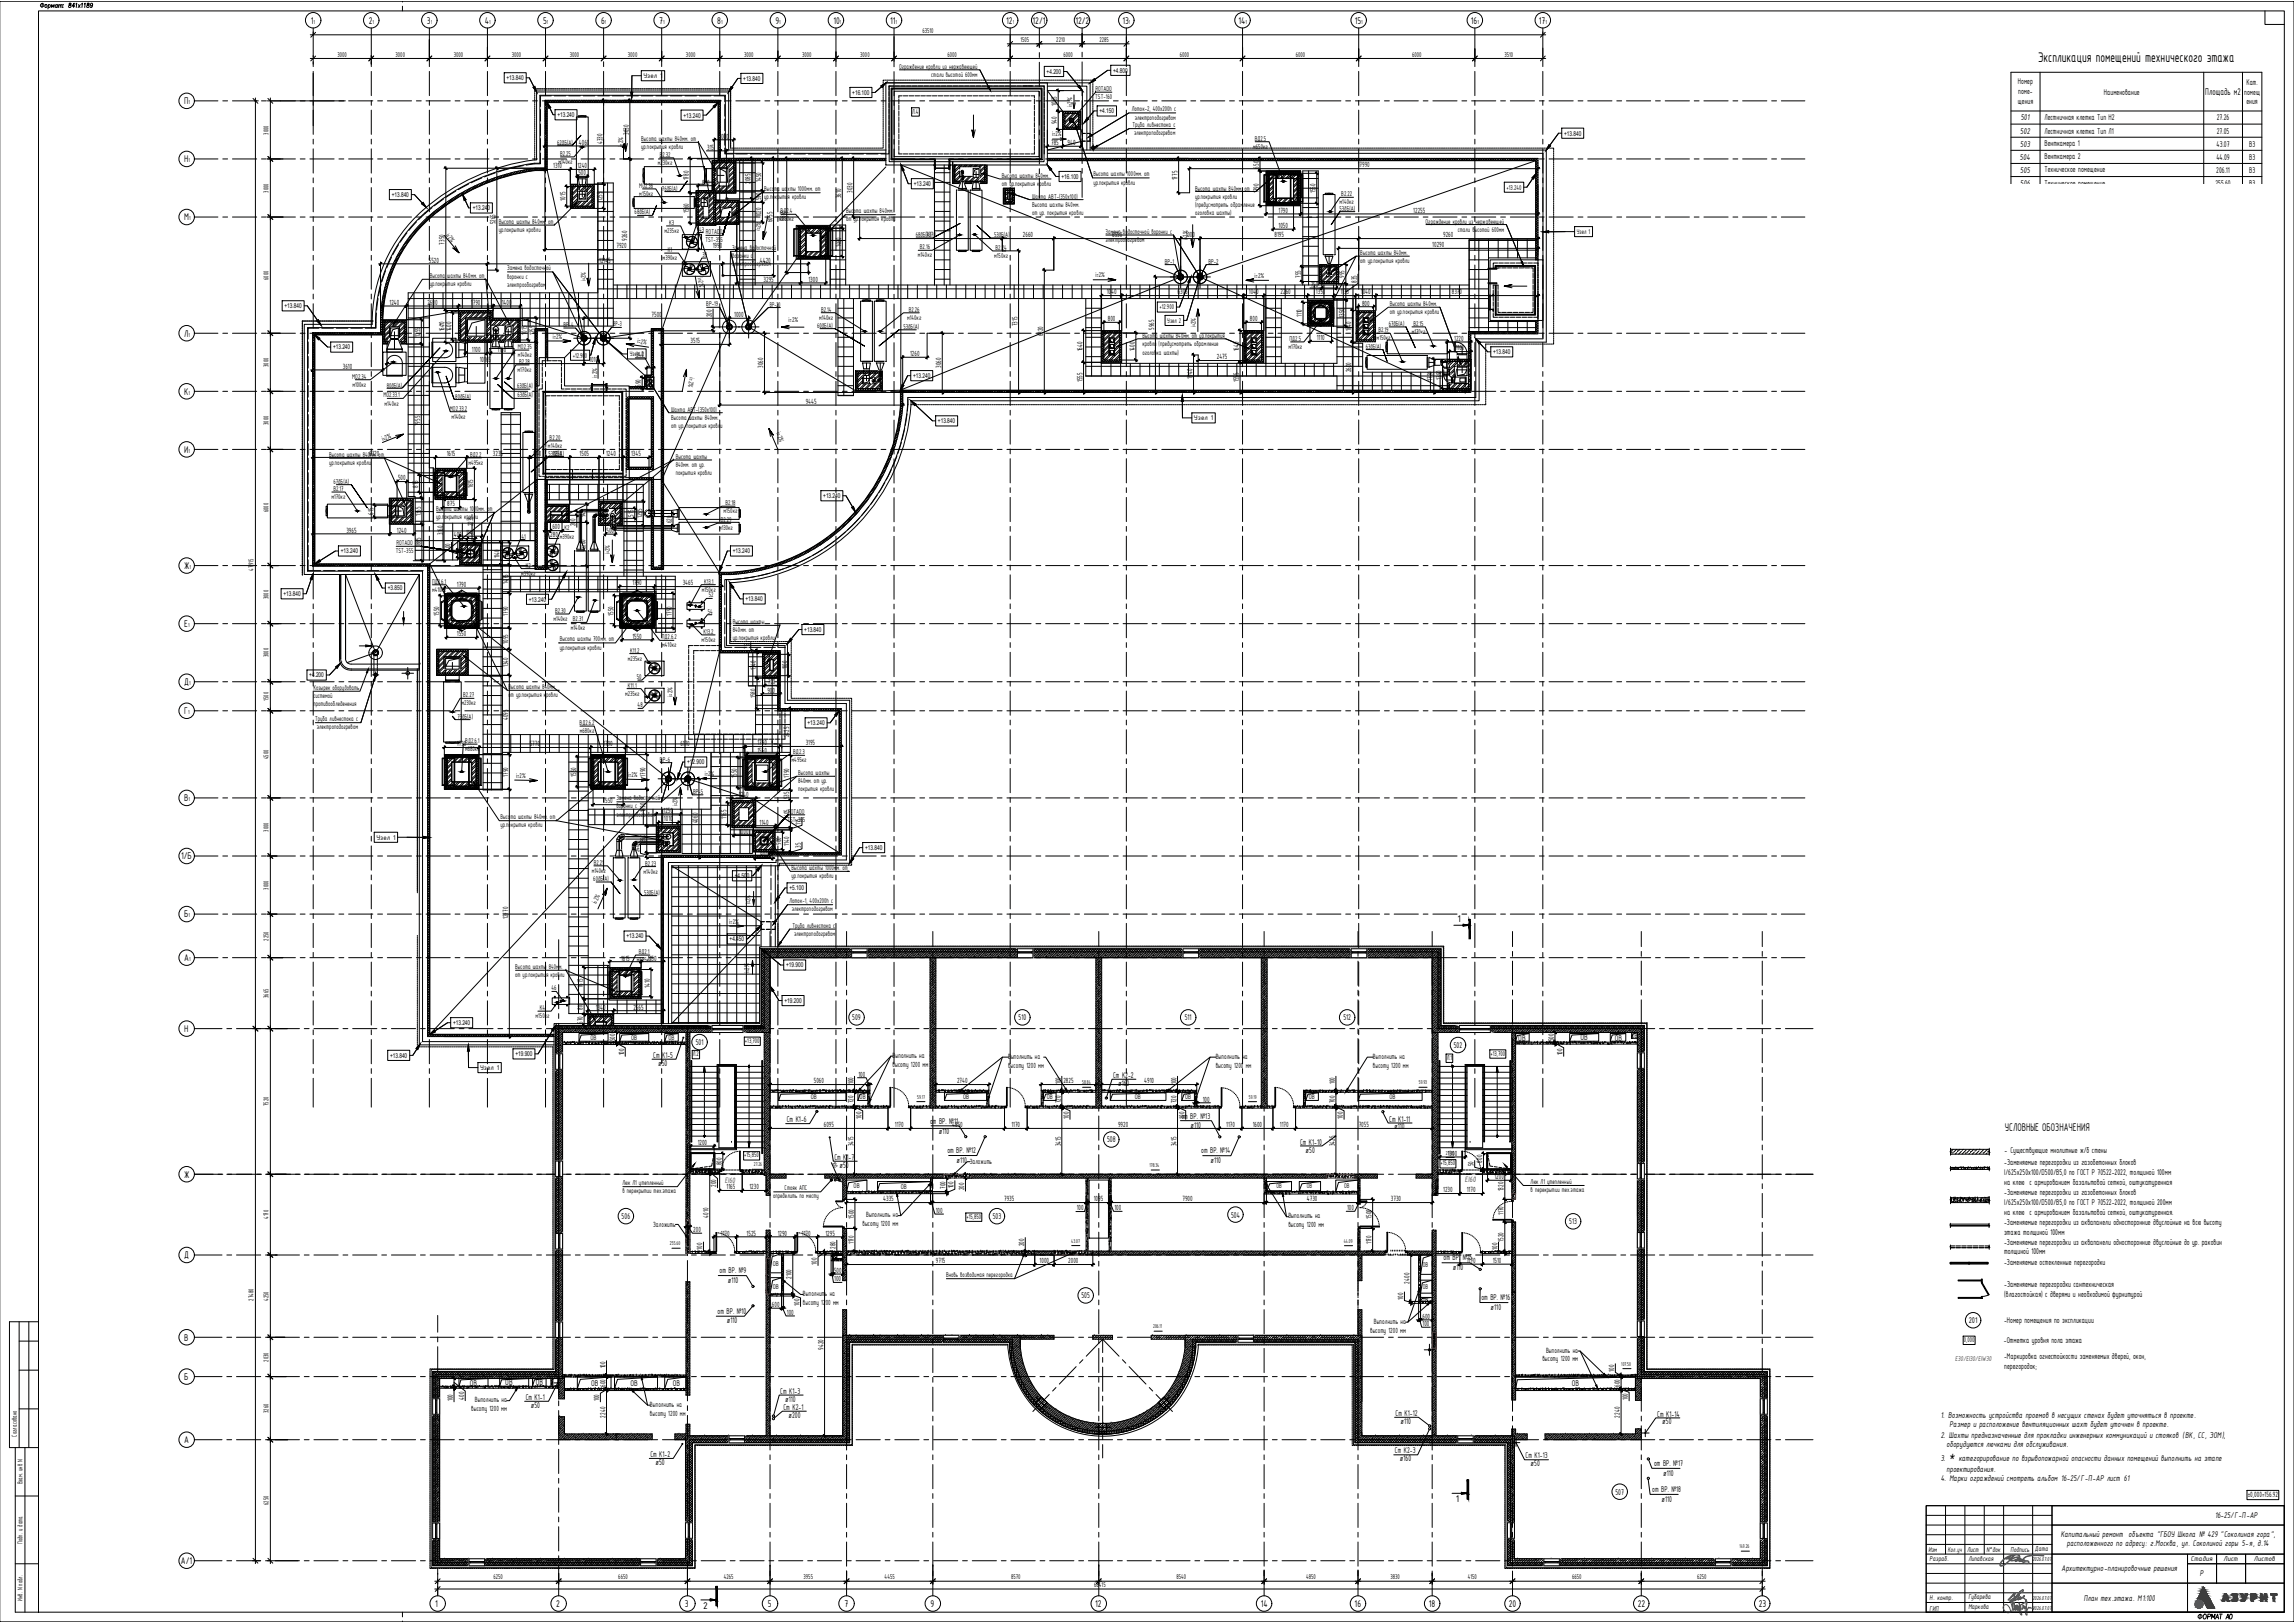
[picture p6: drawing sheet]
<svg xmlns="http://www.w3.org/2000/svg" width="1189mm" height="841mm" viewBox="0 0 1189 841" stroke-linecap="round" stroke-linejoin="round" font-family="sans-serif">
<defs><g id="words">
<text font-size="7.9" x="1010" y="757">*</text>
<text font-size="7.8" x="1056" y="32">Экспликация помещений технического этажа</text>
<text font-size="6.2" x="1039" y="586">УСЛОВНЫЕ ОБОЗНАЧЕНИЯ</text>
<g font-size="5.4">
<text x="161" y="12">1</text>
<text x="191" y="12">2</text>
<text x="221" y="12">3</text>
<text x="251" y="12">4</text>
<text x="281" y="12">5</text>
<text x="312" y="12">6</text>
<text x="342" y="12">7</text>
<text x="372" y="12">8</text>
<text x="402" y="12">9</text>
<text x="432" y="12">10</text>
<text x="461" y="12">11</text>
<text x="521" y="12">12</text>
<text x="535" y="12">12/1</text>
<text x="557" y="12">12/2</text>
<text x="582" y="12">13</text>
<text x="642" y="12">14</text>
<text x="702" y="12">15</text>
<text x="762" y="12">16</text>
<text x="798" y="12">17</text>
<text x="1143" y="49">Площадь м2</text>
<text x="95" y="54">П</text>
<text x="95" y="84">Н</text>
<text x="95" y="114">М</text>
<text x="95" y="174">Л</text>
<text x="95" y="204">К</text>
<text x="95" y="235">И</text>
<text x="95" y="295">Ж</text>
<text x="95" y="325">Е</text>
<text x="95" y="355">Д</text>
<text x="95" y="370">Г</text>
<text x="95" y="415">В</text>
<text x="94" y="445">1/Б</text>
<text x="95" y="475">Б</text>
<text x="755" y="478">1</text>
<text x="95" y="498">А</text>
<text x="95" y="535">Н</text>
<text x="95" y="610">Ж</text>
<text x="95" y="652">Д</text>
<text x="95" y="695">В</text>
<text x="95" y="715">Б</text>
<text x="95" y="748">А</text>
<text x="754" y="778">1</text>
<text x="94" y="811">А/1</text>
<text x="226" y="833">1</text>
<text x="288" y="833">2</text>
<text x="355" y="833">3</text>
<text x="364" y="834">2</text>
<text x="398" y="833">5</text>
<text x="438" y="833">7</text>
<text x="482" y="833">9</text>
<text x="568" y="833">12</text>
<text x="653" y="833">14</text>
<text x="702" y="833">16</text>
<text x="740" y="833">18</text>
<text x="782" y="833">20</text>
<text x="849" y="833">22</text>
<text x="911" y="833">23</text>
</g>
<g font-size="4.7">
<text x="1046" y="44">Номер</text>
<text x="1164" y="44">Кат.</text>
<text x="1046" y="54">щения</text>
<text x="1046" y="49">поме-</text>
<text x="1090" y="49">Наименование</text>
<text x="1163" y="49">помещ</text>
<text x="1164" y="54">ения</text>
<text x="1047" y="62">501</text>
<text x="1060" y="62">Лестничная клетка Тип Н2</text>
<text x="1149" y="62">27.26</text>
<text x="1047" y="69">502</text>
<text x="1060" y="69">Лестничная клетка Тип Л1</text>
<text x="1149" y="69">27.05</text>
<text x="1047" y="76">503</text>
<text x="1060" y="76">Венткамера 1</text>
<text x="1149" y="76">43.07</text>
<text x="1166" y="76">В3</text>
<text x="1047" y="83">504</text>
<text x="1060" y="82">Венткамера 2</text>
<text x="1149" y="83">44.09</text>
<text x="1166" y="83">В3</text>
<text x="1047" y="90">505</text>
<text x="1060" y="89">Техническое помещение</text>
<text x="1149" y="90">206.11</text>
<text x="1166" y="90">В3</text>
<text x="1047" y="96">506</text>
<text x="1060" y="96">Техническое помещение</text>
<text x="1148" y="96">255.60</text>
<text x="1166" y="96">В3</text>
<text x="442" y="529">509</text>
<text x="528" y="529">510</text>
<text x="614" y="529">511</text>
<text x="696" y="529">512</text>
<text x="787" y="539">ОВ</text>
<text x="819" y="539">ОВ</text>
<text x="837" y="539">ОВ</text>
<text x="361" y="542">501</text>
<text x="753" y="543">502</text>
<text x="339" y="548">Ст К1-5</text>
<text x="341" y="552">ø50</text>
<text x="577" y="559">Ст К2-2</text>
<text x="579" y="563">ø160</text>
<text x="408" y="582">Ст К1-6</text>
<text x="612" y="580">от ВР. №13</text>
<text x="720" y="581">Ст К1-11</text>
<text x="482" y="582">от ВР. №11</text>
<text x="487" y="587">ø110</text>
<text x="617" y="585">ø110</text>
<text x="723" y="585">ø110</text>
<text x="574" y="592">508</text>
<text x="674" y="593">Ст К1-10</text>
<text x="491" y="598">от ВР. №12</text>
<text x="623" y="598">от ВР. №14</text>
<text x="677" y="597">ø50</text>
<text x="1039" y="598">- Существующие мнолитные ж/б стены</text>
<text x="432" y="601">Ст К</text>
<text x="435" y="605">ø50</text>
<text x="439" y="601">1-7</text>
<text x="496" y="603">ø110 Заложить</text>
<text x="627" y="603">ø110</text>
<text x="1039" y="604">-Заменяемые перегородки из газобетонных блоков</text>
<text x="1039" y="609">I/625х250х100/D500/B5,0 по ГОСТ Р 70522-2022, толщиной 100мм</text>
<text x="1039" y="614">на клею с армированием базальтовой сеткой, оштукатуренная</text>
<text x="1039" y="619">-Заменяемые перегородки из газобетонных блоков</text>
<text x="1039" y="624">I/625х250х100/D500/B5,0 по ГОСТ Р 70522-2022, толщиной 200мм</text>
<text x="1039" y="629">на клею с армированием базальтовой сеткой, оштукатуренная.</text>
<text x="322" y="632">506</text>
<text x="514" y="632">503</text>
<text x="638" y="631">504</text>
<text x="813" y="634">513</text>
<text x="1039" y="635">-Заменяемые перегородки из аквапанели односторонние двуслойные на всю высоту</text>
<text x="1039" y="640">этажа толщиной 100мм</text>
<text x="1039" y="645">-Заменяемые перегородки из аквапанели односторонние двуслойные до ур. раковин</text>
<text x="748" y="653">от ВР. №15</text>
<text x="1039" y="650">толщиной 100мм</text>
<text x="373" y="660">от ВР. №9</text>
<text x="753" y="658">ø110</text>
<text x="1039" y="656">-Заменяемые остекленные перегородки</text>
<text x="377" y="665">ø110</text>
<text x="1039" y="667">-Заменяемые перегородки сантехническая</text>
<text x="560" y="673">505</text>
<text x="768" y="674">от ВР. №16</text>
<text x="1039" y="672">(влагостойкая) с дверями и необходимой фурнитурой</text>
<text x="372" y="681">от ВР. №10</text>
<text x="773" y="679">ø110</text>
<text x="377" y="686">ø110</text>
<text x="1020" y="686">201</text>
<text x="1039" y="685">-Номер помещения по экспликации</text>
<text x="1038" y="696">-Отметка уровня пола этажа</text>
<text x="1039" y="704">-Маркировка огнестойкости заменяемых дверей, окон,</text>
<text x="1039" y="709">перегородок;</text>
<text x="244" y="718">ОВ</text>
<text x="262" y="718">ОВ</text>
<text x="278" y="718">ОВ</text>
<text x="306" y="718">ОВ</text>
<text x="327" y="718">ОВ</text>
<text x="349" y="718">ОВ</text>
<text x="815" y="718">ОВ</text>
<text x="272" y="725">Ст К1-1</text>
<text x="404" y="722">Ст К1-3</text>
<text x="275" y="729">ø50</text>
<text x="406" y="731">Ст К2-1</text>
<text x="407" y="726">ø110</text>
<text x="409" y="735">ø200</text>
<text x="723" y="734">Ст К1-12</text>
<text x="726" y="738">ø110</text>
<text x="859" y="734">Ст К1-14</text>
<text x="1006" y="735">1. Возможность устройства проемов в несущих стенах будет уточняться в проекте.</text>
<text x="861" y="738">ø50</text>
<text x="1010" y="740">Размер и расположение вентиляционных шахт будет уточнен в проекте.</text>
<text x="1006" y="745">2. Шахты предназначенные для прокладки инженерных коммуникаций и стояков (ВК, СС, ЭОМ),</text>
<text x="1009" y="750">оборудуются лючками для обслуживания.</text>
<text x="337" y="755">Ст К1-2</text>
<text x="723" y="753">Ст К2-3</text>
<text x="791" y="756">Ст К1-13</text>
<text x="340" y="759">ø50</text>
<text x="725" y="757">ø160</text>
<text x="793" y="760">ø50</text>
<text x="857" y="760">от ВР. №17</text>
<text x="1006" y="757">3.</text>
<text x="1015" y="757">категорирование по взрывопожарной опасности данных помещений выполнить на этапе</text>
<text x="862" y="765">ø110</text>
<text x="1006" y="768">4. Марки ограждений смотреть альбом 16-25/Г-П-АР лист 61</text>
<text x="1009" y="763">проектирования.</text>
<text x="856" y="773">от ВР. №18</text>
<text x="837" y="774">507</text>
<text x="861" y="778">ø110</text>
<text x="1148" y="787">16-25/Г-П-АР</text>
<text x="1068" y="796">Капитальный ремонт объекта &quot;ГБОУ Школа № 429 &quot;Соколиная гора&quot;,</text>
<text x="1071" y="801">расположенного по адресу: г.Москва, ул. Соколиной горы 5-я, д.14</text>
<text x="1068" y="814">Архитектурно-планировочные решения</text>
<text x="1140" y="817">Р</text>
<text x="1080" y="829">План тех.этажа. М1:100</text>
</g>
<g font-size="4.4" fill="#db0000">
<text x="376" y="613">EI60</text>
<text x="759" y="612">EI60</text>
</g>
<text font-size="4.3" x="1165" y="776">±0,000=156.92</text>
<g font-size="4.2">
<text x="548" y="55" transform="rotate(-90 548 55)">1065</text>
<text x="548" y="64" transform="rotate(-90 548 64)">940</text>
<text x="326" y="70" transform="rotate(-90 326 70)">3030</text>
<text x="373" y="72">1000</text>
<text x="300" y="75">4060</text>
<text x="312" y="75" transform="rotate(-90 312 75)">4330</text>
<text x="366" y="78">315</text>
<text x="545" y="75">785</text>
<text x="553" y="75">940</text>
<text x="287" y="87">1310</text>
<text x="299" y="87">1240</text>
<text x="652" y="87" transform="rotate(-90 652 87)">650</text>
<text x="704" y="87">17990</text>
<text x="300" y="91">500</text>
<text x="357" y="93" transform="rotate(-90 357 93)">1780</text>
<text x="364" y="96">800</text>
<text x="389" y="95" transform="rotate(-90 389 95)">2085</text>
<text x="394" y="94" transform="rotate(-90 394 94)">1450</text>
<text x="610" y="93" transform="rotate(-90 610 93)">1775</text>
<text x="442" y="100" transform="rotate(-90 442 100)">3030</text>
<text x="652" y="100" transform="rotate(-90 652 100)">1790</text>
<text x="682" y="100" transform="rotate(-90 682 100)">1550</text>
<text x="293" y="104" transform="rotate(-90 293 104)">1015</text>
<text x="312" y="104" transform="rotate(-90 312 104)">1255</text>
<text x="394" y="104" transform="rotate(-90 394 104)">590</text>
<text x="436" y="103" transform="rotate(-90 436 103)">3610</text>
<text x="357" y="110" transform="rotate(-90 357 110)">1560</text>
<text x="394" y="112" transform="rotate(-90 394 112)">1020</text>
<text x="663" y="110">1790</text>
<text x="732" y="110">12255</text>
<text x="257" y="116" transform="rotate(-90 257 116)">5265</text>
<text x="400" y="115" transform="rotate(-90 400 115)">6055</text>
<text x="407" y="114" transform="rotate(-90 407 114)">5895</text>
<text x="663" y="118">1050</text>
<text x="325" y="125" transform="rotate(-90 325 125)">9260</text>
<text x="530" y="123">2660</text>
<text x="576" y="123">6550</text>
<text x="614" y="123">1000</text>
<text x="661" y="123">8195</text>
<text x="748" y="123">9260</text>
<text x="230" y="127" transform="rotate(-90 230 127)">7350</text>
<text x="319" y="129">7920</text>
<text x="369" y="129">1990</text>
<text x="436" y="128" transform="rotate(-90 436 128)">1460</text>
<text x="742" y="128">10290</text>
<text x="222" y="136">5520</text>
<text x="311" y="136">12145</text>
<text x="394" y="136">4420</text>
<text x="396" y="146">3295</text>
<text x="419" y="146">1300</text>
<text x="674" y="144" transform="rotate(-90 674 144)">755</text>
<text x="679" y="149">750</text>
<text x="697" y="144" transform="rotate(-90 697 144)">995</text>
<text x="703" y="146" transform="rotate(-90 703 146)">835</text>
<text x="574" y="153">1040</text>
<text x="610" y="153">6305</text>
<text x="647" y="153">1040</text>
<text x="664" y="153">2260</text>
<text x="682" y="153">1350</text>
<text x="695" y="153">1135</text>
<text x="705" y="153">1040</text>
<text x="752" y="153">8370</text>
<text x="202" y="158">1240</text>
<text x="221" y="158">2680</text>
<text x="244" y="158">1790</text>
<text x="260" y="158">1400</text>
<text x="706" y="158">800</text>
<text x="338" y="164">7500</text>
<text x="369" y="165" transform="rotate(-90 369 165)">200</text>
<text x="381" y="164">1000</text>
<text x="574" y="166">800</text>
<text x="648" y="166">800</text>
<text x="675" y="164" transform="rotate(-90 675 164)">1110</text>
<text x="697" y="165" transform="rotate(-90 697 165)">1350</text>
<text x="230" y="172" transform="rotate(-90 230 172)">1640</text>
<text x="234" y="172" transform="rotate(-90 234 172)">1400</text>
<text x="273" y="173" transform="rotate(-90 273 173)">1015</text>
<text x="277" y="174" transform="rotate(-90 277 174)">1255</text>
<text x="527" y="169" transform="rotate(-90 527 169)">7315</text>
<text x="598" y="171" transform="rotate(-90 598 171)">5965</text>
<text x="700" y="172" transform="rotate(-90 700 172)">1640</text>
<text x="218" y="174" transform="rotate(-90 218 174)">1255</text>
<text x="358" y="178">3515</text>
<text x="541" y="174" transform="rotate(-90 541 174)">6320</text>
<text x="682" y="176">1110</text>
<text x="754" y="177">1220</text>
<text x="245" y="182">1100</text>
<text x="258" y="182">1150</text>
<text x="330" y="185">340</text>
<text x="472" y="185">1260</text>
<text x="561" y="182" transform="rotate(-90 561 182)">1640</text>
<text x="588" y="182" transform="rotate(-90 588 182)">1400</text>
<text x="642" y="182" transform="rotate(-90 642 182)">1640</text>
<text x="754" y="182">1100</text>
<text x="178" y="191">3610</text>
<text x="249" y="188">10165</text>
<text x="305" y="188">1010</text>
<text x="396" y="191" transform="rotate(-90 396 191)">3060</text>
<text x="488" y="191" transform="rotate(-90 488 191)">3060</text>
<text x="631" y="186">2475</text>
<text x="618" y="196" transform="rotate(-90 618 196)">1940</text>
<text x="700" y="193" transform="rotate(-90 700 193)">2600</text>
<text x="742" y="197" transform="rotate(-90 742 197)">1720</text>
<text x="747" y="197" transform="rotate(-90 747 197)">1390</text>
<text x="332" y="200" transform="rotate(-90 332 200)">590</text>
<text x="561" y="198" transform="rotate(-90 561 198)">1555</text>
<text x="642" y="198" transform="rotate(-90 642 198)">1555</text>
<text x="418" y="209">9445</text>
<text x="218" y="221" transform="rotate(-90 218 221)">7955</text>
<text x="232" y="236">1615</text>
<text x="255" y="236">3235</text>
<text x="276" y="236">840</text>
<text x="300" y="236">1505</text>
<text x="314" y="236">1240</text>
<text x="327" y="236">1345</text>
<text x="206" y="249">500</text>
<text x="217" y="253" transform="rotate(-90 217 253)">875</text>
<text x="245" y="253" transform="rotate(-90 245 253)">1615</text>
<text x="232" y="262">875</text>
<text x="194" y="267" transform="rotate(-90 194 267)">615</text>
<text x="218" y="267" transform="rotate(-90 218 267)">1355</text>
<text x="303" y="268" transform="rotate(-90 303 268)">940</text>
<text x="328" y="268" transform="rotate(-90 328 268)">515</text>
<text x="333" y="268" transform="rotate(-90 333 268)">1255</text>
<text x="245" y="273" transform="rotate(-90 245 273)">2235</text>
<text x="286" y="274">600</text>
<text x="298" y="273" transform="rotate(-90 298 273)">200</text>
<text x="348" y="271" transform="rotate(-90 348 271)">620</text>
<text x="180" y="276">3965</text>
<text x="206" y="276">1240</text>
<text x="230" y="277" transform="rotate(-90 230 277)">3160</text>
<text x="235" y="278">400</text>
<text x="242" y="277">1140</text>
<text x="285" y="278">280 м390кг</text>
<text x="314" y="276">500</text>
<text x="218" y="284" transform="rotate(-90 218 284)">1885</text>
<text x="233" y="286" transform="rotate(-90 233 286)">400</text>
<text x="303" y="285" transform="rotate(-90 303 285)">2260</text>
<text x="259" y="289" transform="rotate(-90 259 289)">1140</text>
<text x="263" y="289" transform="rotate(-90 263 289)">1140</text>
<text x="237" y="304">1790</text>
<text x="263" y="303" transform="rotate(-90 263 303)">1475</text>
<text x="328" y="303">1790</text>
<text x="354" y="303">3465</text>
<text x="228" y="319" transform="rotate(-90 228 319)">1550</text>
<text x="263" y="319" transform="rotate(-90 263 319)">1790</text>
<text x="318" y="319" transform="rotate(-90 318 319)">1550</text>
<text x="348" y="319" transform="rotate(-90 348 319)">1790</text>
<text x="237" y="330">1550</text>
<text x="263" y="333" transform="rotate(-90 263 333)">1095</text>
<text x="328" y="331">1550</text>
<text x="388" y="336" transform="rotate(-90 388 336)">75</text>
<text x="263" y="346" transform="rotate(-90 263 346)">1340</text>
<text x="392" y="347" transform="rotate(-90 392 347)">1340</text>
<text x="408" y="347" transform="rotate(-90 408 347)">1100</text>
<text x="398" y="359">900</text>
<text x="398" y="355">700</text>
<text x="392" y="362" transform="rotate(-90 392 362)">1580</text>
<text x="263" y="373" transform="rotate(-90 263 373)">4095</text>
<text x="409" y="382" transform="rotate(-90 409 382)">2425</text>
<text x="237" y="387">1790</text>
<text x="275" y="387">5770</text>
<text x="313" y="387">1790</text>
<text x="353" y="387">6170</text>
<text x="393" y="386">1790</text>
<text x="418" y="386">3195</text>
<text x="393" y="390">1550</text>
<text x="263" y="402" transform="rotate(-90 263 402)">1790</text>
<text x="299" y="402" transform="rotate(-90 299 402)">1550</text>
<text x="335" y="402" transform="rotate(-90 335 402)">1790</text>
<text x="382" y="403" transform="rotate(-90 382 403)">1550</text>
<text x="409" y="403" transform="rotate(-90 409 403)">1790</text>
<text x="383" y="413">1240</text>
<text x="313" y="416">1550</text>
<text x="409" y="414" transform="rotate(-90 409 414)">535</text>
<text x="335" y="421" transform="rotate(-90 335 421)">1890</text>
<text x="344" y="421">1250</text>
<text x="344" y="426">1010</text>
<text x="376" y="424" transform="rotate(-90 376 424)">1165</text>
<text x="409" y="424" transform="rotate(-90 409 424)">1405</text>
<text x="362" y="427" transform="rotate(-90 362 427)">4060</text>
<text x="394" y="427">1140</text>
<text x="415" y="427" transform="rotate(-90 415 427)">115</text>
<text x="335" y="437" transform="rotate(-90 335 437)">1390</text>
<text x="383" y="432">1000</text>
<text x="405" y="438" transform="rotate(-90 405 438)">900</text>
<text x="331" y="442" transform="rotate(-90 331 442)">240</text>
<text x="409" y="438" transform="rotate(-90 409 438)">1140</text>
<text x="415" y="439" transform="rotate(-90 415 439)">35</text>
<text x="394" y="444">900</text>
<text x="263" y="476" transform="rotate(-90 263 476)">12770</text>
<text x="322" y="498">1615</text>
<text x="336" y="498">1150</text>
<text x="302" y="512" transform="rotate(-90 302 512)">1615</text>
<text x="337" y="512" transform="rotate(-90 337 512)">1410</text>
<text x="302" y="523" transform="rotate(-90 302 523)">810</text>
<text x="309" y="523">1340</text>
<text x="328" y="523">2565</text>
<text x="302" y="531" transform="rotate(-90 302 531)">570</text>
<text x="319" y="540" transform="rotate(-90 319 540)">500</text>
<text x="805" y="540" transform="rotate(-90 805 540)">500</text>
<text x="323" y="547" transform="rotate(-90 323 547)">100</text>
<text x="463" y="548">Выполнить на</text>
<text x="522" y="549">Выполнить на</text>
<text x="630" y="549">Выполнить на</text>
<text x="712" y="549">Выполнить на</text>
<text x="810" y="547" transform="rotate(-90 810 547)">100</text>
<text x="445" y="558">100</text>
<text x="463" y="553">высоту 1200 мм</text>
<text x="522" y="553">высоту 1200 мм</text>
<text x="630" y="553">высоту 1200 мм</text>
<text x="712" y="553">высоту 1200 мм</text>
<text x="422" y="561">5060</text>
<text x="442" y="562" transform="rotate(-90 442 562)">100</text>
<text x="496" y="561">2740</text>
<text x="550" y="562" transform="rotate(-90 550 562)">100</text>
<text x="551" y="561">2825</text>
<text x="593" y="561">4910</text>
<text x="610" y="562" transform="rotate(-90 610 562)">100</text>
<text x="692" y="562" transform="rotate(-90 692 562)">100</text>
<text x="442" y="572" transform="rotate(-90 442 572)">720</text>
<text x="550" y="572" transform="rotate(-90 550 572)">720</text>
<text x="610" y="572" transform="rotate(-90 610 572)">720</text>
<text x="623" y="571">100</text>
<text x="692" y="572" transform="rotate(-90 692 572)">700</text>
<text x="447" y="580" transform="rotate(-90 447 580)">100</text>
<text x="554" y="580" transform="rotate(-90 554 580)">100</text>
<text x="614" y="580" transform="rotate(-90 614 580)">100</text>
<text x="696" y="580" transform="rotate(-90 696 580)">100</text>
<text x="427" y="584">6095</text>
<text x="464" y="584">1170</text>
<text x="494" y="584">4850</text>
<text x="524" y="584">1170</text>
<text x="579" y="584">9920</text>
<text x="635" y="584">1170</text>
<text x="649" y="584">1600</text>
<text x="663" y="584">1170</text>
<text x="704" y="584">7055</text>
<text x="362" y="593">1200</text>
<text x="442" y="594" transform="rotate(-90 442 594)">3415</text>
<text x="550" y="594" transform="rotate(-90 550 594)">3415</text>
<text x="610" y="594" transform="rotate(-90 610 594)">3415</text>
<text x="692" y="594" transform="rotate(-90 692 594)">3425</text>
<text x="750" y="599">1300</text>
<text x="374" y="604" transform="rotate(-90 374 604)">800</text>
<text x="764" y="604" transform="rotate(-90 764 604)">50</text>
<text x="768" y="602" transform="rotate(-90 768 602)">800</text>
<text x="774" y="611">1200</text>
<text x="371" y="615" transform="rotate(-90 371 615)">200</text>
<text x="377" y="616">1165</text>
<text x="388" y="616">1230</text>
<text x="490" y="616" transform="rotate(-90 490 616)">700</text>
<text x="494" y="616" transform="rotate(-90 494 616)">100</text>
<text x="500" y="617" transform="rotate(-90 500 617)">200</text>
<text x="748" y="618">1230</text>
<text x="760" y="618">1170</text>
<text x="779" y="617" transform="rotate(-90 779 617)">1320</text>
<text x="458" y="623">4335</text>
<text x="520" y="623">7935</text>
<text x="567" y="623">1095</text>
<text x="613" y="623">7900</text>
<text x="677" y="623">4730</text>
<text x="721" y="623">3730</text>
<text x="485" y="629">100</text>
<text x="558" y="627">100</text>
<text x="578" y="627">100</text>
<text x="698" y="627">100</text>
<text x="779" y="630" transform="rotate(-90 779 630)">1170</text>
<text x="339" y="636">Заложить</text>
<text x="367" y="631" transform="rotate(-90 367 631)">4010</text>
<text x="442" y="632" transform="rotate(-90 442 632)">1500</text>
<text x="447" y="635">высоту 1200 мм</text>
<text x="449" y="631">Выполнить на</text>
<text x="668" y="631">Выполнить на</text>
<text x="668" y="636">высоту 1200 мм</text>
<text x="711" y="632" transform="rotate(-90 711 632)">1500</text>
<text x="359" y="638">200</text>
<text x="374" y="640">1170</text>
<text x="387" y="640">1525</text>
<text x="403" y="640">1290</text>
<text x="416" y="640">1170</text>
<text x="428" y="640">1295</text>
<text x="364" y="648" transform="rotate(-90 364 648)">100</text>
<text x="433" y="647" transform="rotate(-90 433 647)">280</text>
<text x="442" y="645" transform="rotate(-90 442 645)">1170</text>
<text x="531" y="646" transform="rotate(-90 531 646)">200</text>
<text x="711" y="645" transform="rotate(-90 711 645)">1170</text>
<text x="776" y="648" transform="rotate(-90 776 648)">100</text>
<text x="779" y="643" transform="rotate(-90 779 643)">1520</text>
<text x="423" y="655" transform="rotate(-90 423 655)">100</text>
<text x="432" y="660">500</text>
<text x="485" y="655">9715</text>
<text x="539" y="655">1000</text>
<text x="554" y="655">2000</text>
<text x="760" y="654">1170</text>
<text x="774" y="654">1510</text>
<text x="410" y="663" transform="rotate(-90 410 663)">2100</text>
<text x="432" y="664">100</text>
<text x="731" y="665" transform="rotate(-90 731 665)">2400</text>
<text x="416" y="672">Выполнить на</text>
<text x="400" y="677">600</text>
<text x="414" y="677" transform="rotate(-90 414 677)">100</text>
<text x="416" y="676">высоту 1200 мм</text>
<text x="727" y="674" transform="rotate(-90 727 674)">100</text>
<text x="408" y="681">100</text>
<text x="737" y="683">600</text>
<text x="712" y="686">Выполнить на</text>
<text x="737" y="687">100</text>
<text x="710" y="691">высоту 1200 мм</text>
<text x="427" y="700" transform="rotate(-90 427 700)">9420</text>
<text x="801" y="701">Выполнить на</text>
<text x="799" y="706">высоту 1200 мм</text>
<text x="314" y="709" transform="rotate(-90 314 709)">100</text>
<text x="837" y="711" transform="rotate(-90 837 711)">100</text>
<text x="314" y="719" transform="rotate(-90 314 719)">600</text>
<text x="840" y="719" transform="rotate(-90 840 719)">600</text>
<text x="235" y="726" transform="rotate(-90 235 726)">100</text>
<text x="241" y="725" transform="rotate(-90 241 725)">400</text>
<text x="844" y="725" transform="rotate(-90 844 725)">100</text>
<text x="244" y="731">высоту 1200 мм</text>
<text x="246" y="727">Выполнить на</text>
<text x="311" y="726" transform="rotate(-90 311 726)">100</text>
<text x="337" y="729">Выполнить на</text>
<text x="314" y="735" transform="rotate(-90 314 735)">2240</text>
<text x="337" y="734">высоту 1200 мм</text>
<text x="840" y="735" transform="rotate(-90 840 735)">2240</text>
</g>
<g font-size="3.9">
<text x="478" y="17">63510</text>
<text x="529" y="22">1505</text>
<text x="547" y="22">2210</text>
<text x="570" y="22">2285</text>
<text x="175" y="29">3000</text>
<text x="205" y="29">3000</text>
<text x="235" y="29">3000</text>
<text x="265" y="29">3000</text>
<text x="295" y="29">3000</text>
<text x="325" y="29">3000</text>
<text x="356" y="29">3000</text>
<text x="386" y="29">3000</text>
<text x="416" y="29">3000</text>
<text x="446" y="29">3000</text>
<text x="491" y="29">6000</text>
<text x="551" y="29">6000</text>
<text x="611" y="29">6000</text>
<text x="672" y="29">6000</text>
<text x="732" y="29">6000</text>
<text x="780" y="29">3510</text>
<text x="466" y="36">Ограждение кровли из нержавеющей</text>
<text x="333" y="40">Узел 1</text>
<text x="483" y="40">стали высотой 600мм</text>
<text x="568" y="47">ROTADO</text>
<text x="568" y="51">TST-160</text>
<text x="473" y="59">Л.4</text>
<text x="556" y="55" transform="rotate(-90 556 55)">i=2%</text>
<text x="587" y="58">Лоток-2, 400х200h с</text>
<text x="587" y="66">Труба ливнестока с</text>
<text x="588" y="62">электроподогревом</text>
<text x="139" y="70" transform="rotate(-90 139 70)">3000</text>
<text x="545" y="70">i=2%</text>
<text x="588" y="70">электроподогревом</text>
<text x="289" y="75">62дБ(А)</text>
<text x="323" y="76" transform="rotate(-90 323 76)">i=2%</text>
<text x="332" y="73">Высота шахты 840мм. от</text>
<text x="332" y="77">ур.покрытия кровли</text>
<text x="649" y="77">м650кг</text>
<text x="650" y="73">ВД2.5</text>
<text x="290" y="81">В2.25</text>
<text x="342" y="81">В</text>
<text x="343" y="81">2.32</text>
<text x="289" y="85">м140кг</text>
<text x="341" y="85">м230кг</text>
<text x="519" y="92">Высота шахты 840мм.</text>
<text x="567" y="91">Высота шахты 1000мм. от</text>
<text x="567" y="96">ур.покрытия кровли</text>
<text x="139" y="100" transform="rotate(-90 139 100)">3000</text>
<text x="331" y="97">МО2.36</text>
<text x="331" y="102">м150кг</text>
<text x="343" y="99">76дБ(А)</text>
<text x="396" y="99">Высота шахты 1000мм. от</text>
<text x="519" y="96">от ур.покрытия кровли</text>
<text x="619" y="99">Высота шахты 840мм.</text>
<text x="645" y="99">от</text>
<text x="695" y="102">В2.22</text>
<text x="781" y="98">+13.240</text>
<text x="396" y="103">ур.покрытия кровли</text>
<text x="535" y="103">Шахта АВТ-(350х100)</text>
<text x="535" y="107">Высота шахты 840мм.</text>
<text x="619" y="103">ур.покрытия кровли</text>
<text x="619" y="107">(предусмотреть обрамление</text>
<text x="694" y="106">м140кг</text>
<text x="329" y="111">68дБ(А)</text>
<text x="405" y="111">ВД2.4</text>
<text x="439" y="110">Высота шахты 840мм.</text>
<text x="535" y="111">от ур. покрытия кровли</text>
<text x="619" y="112">оголовка шахты)</text>
<text x="694" y="109">53дБ(А)</text>
<text x="258" y="116">Высота шахты 840мм</text>
<text x="283" y="116">.</text>
<text x="284" y="116">от</text>
<text x="347" y="117">К3</text>
<text x="394" y="120" transform="rotate(-79 394 120)">i=2%</text>
<text x="404" y="115">м650кг</text>
<text x="439" y="115">от ур.покрытия кровли</text>
<text x="739" y="116">Ограждение кровли из нержавеющей</text>
<text x="231" y="122" transform="rotate(50 231 122)">i=2%</text>
<text x="258" y="120">ур.покрытия кровли</text>
<text x="344" y="121">м235кг</text>
<text x="362" y="120">43</text>
<text x="366" y="126">TST-355</text>
<text x="366" y="121">ROTADO</text>
<text x="475" y="123">68дБ(7370</text>
<text x="480" y="123">А)</text>
<text x="515" y="123">53дБ</text>
<text x="520" y="123">(А)</text>
<text x="573" y="121">Замена водосточной воронки с</text>
<text x="573" y="125">электрообогревом</text>
<text x="616" y="124" transform="rotate(-90 616 124)">i=2%</text>
<text x="755" y="120">стали высотой 600мм</text>
<text x="817" y="121">Узел 1</text>
<text x="346" y="131">К1</text>
<text x="379" y="130">Замена водосточной</text>
<text x="477" y="129">В2.16</text>
<text x="516" y="130">В2.24</text>
<text x="705" y="132">Высота шахты 840мм.</text>
<text x="343" y="135">м390кг</text>
<text x="364" y="133">39</text>
<text x="379" y="134">воронки с</text>
<text x="379" y="138">электрообогревом</text>
<text x="476" y="133">м140кг</text>
<text x="515" y="134">м150кг</text>
<text x="604" y="137">ВР-1</text>
<text x="626" y="137">ВР-2</text>
<text x="705" y="136">от ур.покрытия кровли</text>
<text x="223" y="144">Высота шахты 840мм. от</text>
<text x="263" y="140">Замена водосточной</text>
<text x="568" y="144">i=2%</text>
<text x="139" y="145" transform="rotate(-90 139 145)">6000</text>
<text x="223" y="148">ур.покрытия кровли</text>
<text x="263" y="144">воронки с</text>
<text x="263" y="148">электрообогревом</text>
<text x="304" y="146" transform="rotate(-90 304 146)">i=2%</text>
<text x="362" y="144" transform="rotate(80 362 144)">i=2%</text>
<text x="650" y="144">i=2%</text>
<text x="366" y="159">ВР-19</text>
<text x="399" y="159">ВР-20</text>
<text x="425" y="162">В2.14</text>
<text x="471" y="162">В2.26</text>
<text x="601" y="160">+12.900</text>
<text x="720" y="158">Высота шахты 840мм.</text>
<text x="409" y="167">i=2%</text>
<text x="425" y="166">м140кг</text>
<text x="470" y="166">м140кг</text>
<text x="605" y="167">Узел 2</text>
<text x="720" y="163">от ур.покрытия кровли</text>
<text x="292" y="169">ВР-4</text>
<text x="318" y="169">ВР-3</text>
<text x="423" y="170">60дБ(А)</text>
<text x="468" y="170">53дБ(А)</text>
<text x="620" y="170" transform="rotate(-90 620 170)">i=2%</text>
<text x="714" y="172">В2.19</text>
<text x="720" y="169">67дБ(А)</text>
<text x="732" y="173">м170кг</text>
<text x="733" y="169">В2.15</text>
<text x="286" y="176">i=2%</text>
<text x="330" y="178" transform="rotate(8 330 178)">i=2%</text>
<text x="592" y="175">Высота шахты 840мм. от ур.покрытия</text>
<text x="592" y="179">кровли</text>
<text x="600" y="179">(предусмотреть обрамление</text>
<text x="668" y="177">ПД2.5</text>
<text x="713" y="176">м150кг</text>
<text x="268" y="185">м140кг</text>
<text x="268" y="181">МО2.35</text>
<text x="297" y="185">+12.900</text>
<text x="326" y="185">Узел 2</text>
<text x="592" y="184">оголовка шахты)</text>
<text x="668" y="181">м170кг</text>
<text x="708" y="181">63дБ(А)</text>
<text x="139" y="190" transform="rotate(-90 139 190)">3000</text>
<text x="269" y="189">В2.28</text>
<text x="183" y="196">МО2.34</text>
<text x="268" y="193">м170кг</text>
<text x="309" y="196" transform="rotate(-90 309 196)">i=2%</text>
<text x="357" y="196" transform="rotate(101 357 196)">i=2%</text>
<text x="183" y="200">м100кг</text>
<text x="200" y="201">80дБ(А)</text>
<text x="268" y="201">63дБ(А)</text>
<text x="199" y="206">МО2.33.1</text>
<text x="236" y="207">80дБ(А)</text>
<text x="268" y="206">63дБ(А)</text>
<text x="199" y="210">м140кг</text>
<text x="233" y="213">МО2.33.2</text>
<text x="348" y="213">Шахта АВТ-(350х100)</text>
<text x="139" y="220" transform="rotate(-90 139 220)">3000</text>
<text x="234" y="217">м140кг</text>
<text x="348" y="218">Высота шахты 840мм.</text>
<text x="348" y="222">от ур. покрытия кровли</text>
<text x="619" y="218">Узел 1</text>
<text x="285" y="228">В2.20</text>
<text x="402" y="225" transform="rotate(67 402 225)">i=2%</text>
<text x="198" y="229" transform="rotate(-22 198 229)">i=2%</text>
<text x="284" y="232">м140кг</text>
<text x="171" y="237">Высота шахты 8406320от</text>
<text x="192" y="237">мм.</text>
<text x="244" y="237">ВД2.2</text>
<text x="284" y="236">531250</text>
<text x="287" y="236">дБ(А)</text>
<text x="350" y="238">Высота шахты</text>
<text x="171" y="241">ур.покрытия кровли</text>
<text x="243" y="241">м495кг</text>
<text x="350" y="242">840мм. от ур.</text>
<text x="350" y="246">покрытия кровли</text>
<text x="173" y="251">67дБ(А)</text>
<text x="173" y="254">В2.17</text>
<text x="172" y="259">м170кг</text>
<text x="376" y="262">В2.18</text>
<text x="139" y="265" transform="rotate(-90 139 265)">6000</text>
<text x="226" y="265">Высота шахты 1000мм. от</text>
<text x="226" y="269">ур.покрытия кровли</text>
<text x="375" y="266">м150кг</text>
<text x="293" y="275">К2</text>
<text x="373" y="275">м</text>
<text x="373" y="271">В2.29</text>
<text x="374" y="275">130кг</text>
<text x="270" y="279">41</text>
<text x="205" y="287">TST-355</text>
<text x="205" y="283">ROTADO</text>
<text x="316" y="287" transform="rotate(-90 316 287)">i=2%</text>
<text x="131" y="296" transform="rotate(-90 131 296)">47915</text>
<text x="270" y="298">м390кг</text>
<text x="272" y="294">К2</text>
<text x="224" y="303">ПД2.6.1</text>
<text x="365" y="302">К13.1</text>
<text x="139" y="311" transform="rotate(-90 139 311)">3000</text>
<text x="224" y="307">м410кг</text>
<text x="364" y="307">м150кг</text>
<text x="367" y="310">52</text>
<text x="288" y="318">В2.30</text>
<text x="287" y="322">м140кг</text>
<text x="297" y="322">В2.31</text>
<text x="367" y="318">54</text>
<text x="380" y="323">Высота шахты</text>
<text x="296" y="326">м140кг</text>
<text x="365" y="328">К13.2</text>
<text x="380" y="327">840мм. от</text>
<text x="290" y="332">Высота шахты 700мм. от</text>
<text x="343" y="331">ПД2.6.2</text>
<text x="343" y="335">м410кг</text>
<text x="364" y="333">м150кг</text>
<text x="380" y="332">ур.покрытия кровли</text>
<text x="139" y="341" transform="rotate(-90 139 341)">3000</text>
<text x="290" y="337">ур.покрытия кровли</text>
<text x="327" y="338">К11.2</text>
<text x="325" y="342">м235кг</text>
<text x="330" y="352">50</text>
<text x="162" y="357">Козырек оборудовать</text>
<text x="264" y="357">Высота шахты 840мм.</text>
<text x="325" y="356">К11.1</text>
<text x="139" y="363" transform="rotate(-90 139 363)">1500</text>
<text x="162" y="362">системой</text>
<text x="162" y="366">противообледенения</text>
<text x="239" y="366">м230кг</text>
<text x="240" y="361">В2.27</text>
<text x="264" y="361">от ур.покрытия кровли</text>
<text x="324" y="361">м235кг</text>
<text x="348" y="361" transform="rotate(-90 348 361)">i=2%</text>
<text x="330" y="367">48</text>
<text x="163" y="374">Труба ливнестока с</text>
<text x="164" y="378">электроподогревом</text>
<text x="237" y="372">73</text>
<text x="240" y="372">дБ(А)</text>
<text x="300" y="376">ВД2.6.2</text>
<text x="300" y="380">м680кг</text>
<text x="241" y="389">м680кг</text>
<text x="241" y="385">ВД2.6.1</text>
<text x="139" y="393" transform="rotate(-90 139 393)">4500</text>
<text x="342" y="395">ВР-6</text>
<text x="410" y="395">м495кг</text>
<text x="411" y="391">ВД2.3</text>
<text x="414" y="401">Высота шахты</text>
<text x="268" y="403">i=2%</text>
<text x="325" y="403">i=2%</text>
<text x="365" y="402">i=2%</text>
<text x="414" y="406">840мм. от ур.</text>
<text x="359" y="411">ВР-5</text>
<text x="414" y="410">покрытия кровли</text>
<text x="319" y="415">Замена водосточной</text>
<text x="319" y="419">воронки с</text>
<text x="351" y="418" transform="rotate(-90 351 418)">i=2%</text>
<text x="259" y="425">Высота шахты 840мм</text>
<text x="283" y="425">. от</text>
<text x="319" y="423">электрообогревом</text>
<text x="408" y="426">TST-355</text>
<text x="408" y="422">ROTADO</text>
<text x="139" y="431" transform="rotate(-90 139 431)">3000</text>
<text x="259" y="429">ур.покрытия кровли</text>
<text x="195" y="435">Узел 1</text>
<text x="308" y="448">В2.21</text>
<text x="334" y="449">В2.23</text>
<text x="307" y="452">м140кг</text>
<text x="334" y="453">м140кг</text>
<text x="410" y="451">Высота шахты 1000мм. от</text>
<text x="410" y="455">ур.покрытия кровли</text>
<text x="139" y="461" transform="rotate(-90 139 461)">3000</text>
<text x="307" y="457">60дБ(А)</text>
<text x="334" y="464">53дБ(А)</text>
<text x="309" y="469" transform="rotate(-66 309 469)">i=2%</text>
<text x="389" y="469" transform="rotate(-90 389 469)">i=2%</text>
<text x="409" y="468">Лоток-1, 400х200h с</text>
<text x="410" y="472">электроподогревом</text>
<text x="378" y="479">i=2%</text>
<text x="411" y="481">Труба ливнестока с</text>
<text x="412" y="485">электроподогревом</text>
<text x="139" y="487" transform="rotate(-90 139 487)">2250</text>
<text x="331" y="494">ВД2.1</text>
<text x="267" y="502">Высота шахты</text>
<text x="284" y="502">840мм.</text>
<text x="330" y="499">м495кг</text>
<text x="267" y="506">от ур.покрытия кровли</text>
<text x="388" y="504" transform="rotate(-90 388 504)">i=2%</text>
<text x="286" y="513">46</text>
<text x="139" y="517" transform="rotate(-90 139 517)">3665</text>
<text x="278" y="528">м150кг</text>
<text x="280" y="523">К4</text>
<text x="306" y="539">ОВ</text>
<text x="327" y="539">ОВ</text>
<text x="346" y="539">ОВ</text>
<text x="846" y="538">ОВ</text>
<text x="386" y="540">+13,700</text>
<text x="359" y="547">Л.2</text>
<text x="750" y="549">Л.1</text>
<text x="772" y="547">+13,700</text>
<text x="249" y="554">Узел 1</text>
<text x="420" y="570">ОВ</text>
<text x="445" y="570">ОВ</text>
<text x="499" y="570">ОВ</text>
<text x="542" y="570">ОВ</text>
<text x="588" y="570">ОВ</text>
<text x="614" y="570">ОВ</text>
<text x="678" y="570">ОВ</text>
<text x="720" y="570">ОВ</text>
<text x="139" y="573" transform="rotate(-90 139 573)">7520</text>
<text x="386" y="600">+15,850</text>
<text x="747" y="604">+15,850</text>
<text x="323" y="614">Люк Л1 утепленный</text>
<text x="407" y="617">Стояк АПС</text>
<text x="442" y="616">ОВ</text>
<text x="467" y="616">ОВ</text>
<text x="662" y="616">ОВ</text>
<text x="677" y="616">ОВ</text>
<text x="697" y="616">ОВ</text>
<text x="793" y="614">Люк Л1 утепленный</text>
<text x="793" y="618">в перекрытии тех.этажа</text>
<text x="323" y="618">в перекрытии тех.этажа</text>
<text x="401" y="621">определить по месту</text>
<text x="139" y="632" transform="rotate(-90 139 632)">4170</text>
<text x="501" y="632">+15,850</text>
<text x="400" y="656">ОВ</text>
<text x="737" y="657">ОВ</text>
<text x="490" y="662">Вновь возводимая перегородка</text>
<text x="400" y="668">ОВ</text>
<text x="737" y="668">ОВ</text>
<text x="131" y="674" transform="rotate(-90 131 674)">27480</text>
<text x="139" y="674" transform="rotate(-90 139 674)">4250</text>
<text x="737" y="675">ОВ</text>
<text x="1018" y="695">0,000</text>
<text x="139" y="706" transform="rotate(-90 139 706)">2030</text>
<text x="139" y="732" transform="rotate(-90 139 732)">3260</text>
<text x="9" y="744" transform="rotate(-90 9 744)">Согласовано</text>
<text x="12" y="769" transform="rotate(-90 12 769)">Взам. инв N</text>
<text x="139" y="780" transform="rotate(-90 139 780)">6250</text>
<text x="12" y="800" transform="rotate(-90 12 800)">Подп. и дата</text>
<text x="1055" y="804">Дата</text>
<text x="999" y="804">Изм</text>
<text x="1000" y="809">Разраб.</text>
<text x="1009" y="804">Кол.уч</text>
<text x="1019" y="804">Лист</text>
<text x="1020" y="809">Липавская</text>
<text x="1029" y="804">N°док</text>
<text x="1042" y="804">Подпись</text>
<text x="1135" y="809">Стадия</text>
<text x="1152" y="809">Лист</text>
<text x="1168" y="809">Листов</text>
<text x="256" y="818">6250</text>
<text x="320" y="818">6650</text>
<text x="375" y="818">4265</text>
<text x="416" y="818">3955</text>
<text x="458" y="818">4455</text>
<text x="524" y="818">8570</text>
<text x="610" y="818">8540</text>
<text x="677" y="818">4850</text>
<text x="721" y="818">3830</text>
<text x="761" y="818">4150</text>
<text x="815" y="818">6650</text>
<text x="879" y="818">6250</text>
<text x="567" y="822">68415</text>
<text x="12" y="830" transform="rotate(-90 12 830)">Инв. N подл.</text>
<text x="1000" y="829">Н. контр.</text>
<text x="1020" y="834">Маркова</text>
<text x="1020" y="829">Губарева</text>
<text x="1000" y="835">ГИП</text>
</g>
<text font-size="3.9" fill="#db0000" x="1013" y="705">E30/EI30/EIW30</text>
<g font-size="3.5">
<text x="263" y="42">+13.840</text>
<text x="385" y="42">+13.840</text>
<text x="542" y="38">+4.200</text>
<text x="577" y="38">+4.800</text>
<text x="442" y="49">+16.100</text>
<text x="570" y="59">+4.150</text>
<text x="289" y="61">+13.240</text>
<text x="354" y="61">+13.240</text>
<text x="811" y="70">+13.840</text>
<text x="550" y="93">+16.100</text>
<text x="474" y="96">+13.240</text>
<text x="203" y="102">+13.840</text>
<text x="245" y="109">+13.240</text>
<text x="147" y="160">+13.840</text>
<text x="173" y="181">+13.240</text>
<text x="774" y="184">+13.840</text>
<text x="473" y="196">+13.240</text>
<text x="486" y="219">+13.840</text>
<text x="427" y="258">+13.240</text>
<text x="177" y="287">+13.240</text>
<text x="380" y="287">+13.240</text>
<text x="201" y="306">+3.850</text>
<text x="147" y="309">+13.840</text>
<text x="274" y="312">+13.240</text>
<text x="386" y="312">+13.840</text>
<text x="417" y="327">+13.840</text>
<text x="160" y="351">+4.200</text>
<text x="418" y="376">+13.240</text>
<text x="356" y="396">+12.900</text>
<text x="448" y="440">+13.840</text>
<text x="381" y="455">+4.500</text>
<text x="409" y="461">+5.100</text>
<text x="325" y="486">+13.240</text>
<text x="378" y="488">+4.450</text>
<text x="407" y="501">+19.900</text>
<text x="407" y="520">+19.200</text>
<text x="235" y="531">+13.240</text>
<text x="202" y="548">+13.840</text>
<text x="267" y="547">+19.900</text>
</g>
<g font-size="3.1">
<text x="162" y="12">1</text>
<text x="193" y="12">1</text>
<text x="223" y="12">1</text>
<text x="254" y="12">1</text>
<text x="283" y="12">1</text>
<text x="313" y="12">1</text>
<text x="344" y="12">1</text>
<text x="374" y="12">1</text>
<text x="404" y="12">1</text>
<text x="435" y="12">1</text>
<text x="464" y="12">1</text>
<text x="525" y="12">1</text>
<text x="585" y="12">1</text>
<text x="646" y="12">1</text>
<text x="705" y="12">1</text>
<text x="766" y="12">1</text>
<text x="801" y="12">1</text>
<text x="98" y="54">1</text>
<text x="98" y="84">1</text>
<text x="98" y="114">1</text>
<text x="98" y="174">1</text>
<text x="98" y="204">1</text>
<text x="98" y="235">1</text>
<text x="98" y="295">1</text>
<text x="97" y="325">1</text>
<text x="98" y="355">1</text>
<text x="97" y="370">1</text>
<text x="98" y="415">1</text>
<text x="98" y="475">1</text>
<text x="98" y="498">1</text>
<text x="561" y="562">58.84</text>
<text x="735" y="562">59.93</text>
<text x="475" y="569">59.17</text>
<text x="647" y="569">59.19</text>
<text x="749" y="598">27.05</text>
<text x="391" y="604">27.26</text>
<text x="596" y="605">178.34</text>
<text x="347" y="645">255.60</text>
<text x="555" y="644">43.07</text>
<text x="696" y="644">44.09</text>
<text x="598" y="688">206.11</text>
<text x="840" y="708">107.50</text>
<text x="901" y="802">149.26</text>
<text x="1053" y="809">2026.07.07</text>
<text x="1053" y="829">2026.07.07</text>
<text x="1053" y="834">2026.07.07</text>
</g>
<text font-size="2.8" x="431" y="602" transform="rotate(66 431 602)">100</text>
</g></defs>
<g fill="none" stroke="#000" stroke-width=".52">
<path d="M292 541h64M292 540h64M785 540h64M785 541h64M399 565h52v8M399 566h51v7M399 573h61v1h-61M482 573h-10v1h10M485 573h36v1h-36M485 565h28v8M485 566h26v7M568 565h-28v8"/>
<path d="M568 566h-27v7M568 573h-36v1h36M571 565h49v8M571 566h48v7M571 573h61v1h-61M654 573h-10v1h10M657 573h3v1h-3M742 565h-66v8M742 566h-65v7M742 573h-71v1h71M358 606h15v2h-15M396 606h-11v2h11"/>
<path d="M482 610v8h-43M483 610v9h-44M563 610v38M564 610v38M575 610v38M576 610v38M655 610v9h49M656 610v8h48M704 610v12h1v-12M745 606h12v2h-12M745 611v8h-1M768 608h15"/>
<path d="M783 606h-15v2M1011 605h20M1011 606h20M1011 634h20M1011 635h20M1011 621h20M1011 623h20M358 649h12v1h-12M397 649h-15v1h15M399 649h13v1h-13M405 650v21h-6M406 650v22h-7"/>
<path d="M431 650v3h6M432 650v2h5M437 649h-13v1h13M704 648v-11h1v11M735 650v25h7M736 650v24h6M744 649h13v1h-13M783 649h-15v1h15M1011 647h2M1011 646h2M1014 647h2M1014 646h2"/>
<path d="M1017 647h2M1017 646h2M1020 647h2M1020 646h2M1023 647h2M1023 646h2M1026 647h2M1026 646h2M1029 647h2M1029 646h2M228 719h62M228 718h62"/>
<path d="M286 714v4M287 714v4M293 714h63M293 713h63M293 720h63M785 714h63M785 713h63M785 720h63M293 721h63M785 721h63"/>
</g>
<g fill="none" stroke="#000" stroke-width=".52">
<path d="M292 541h.1M292 540h.1M293 540h.1M293 541h.1M294 540h-1M294 540h.1M294 541h.1M295 541h.1M295 540h.1M296 540h.1M297 540h.1M298 541h.1"/>
<path d="M298 540h.1M299 540h.1M299 541h.1M300 541h.1M301 540h.1M301 541h.1M302 541h.1M303 540h.1M304 540h.1M304 541h.1M305 540h.1M305 541h.1"/>
<path d="M307 541h.1M307 540h.1M308 541h.1M309 541h.1M310 541h.1M311 540h.1M312 540h.1M312 541h.1M313 541h.1M313 540h.1M314 541h-1M314 541h.1"/>
<path d="M314 540h.1M315 541h.1M315 540h.1M316 541h.1M316 540h.1M317 541h.1M317 540h.1M318 540h.1M318 541h.1M319 541h.1M319 540h.1M321 540h.1"/>
<path d="M321 541h.1M322 540h.1M322 541h.1M323 541h.1M323 540h.1M324 541h.1M324 540h.1M325 541h.1M325 540h.1M326 541h.1M326 540h.1M327 540h.1"/>
<path d="M327 541h.1M328 541h.1M328 540h.1M329 541h.1M329 540h.1M330 540h.1M330 541h.1M331 541h.1M332 541h.1M332 540h.1M333 541h.1M333 540h.1"/>
<path d="M334 541h-1M334 541h.1M335 541h.1M335 540h.1M336 541h.1M336 540h.1M337 541h.1M338 541h.1M338 540h.1M339 541h.1M339 540h.1M340 541h.1"/>
<path d="M340 540h.1M341 540h.1M341 541h.1M342 541h.1M342 540h.1M343 541h.1M344 541h.1M345 541h.1M345 540h.1M345 540h-1M346 540h.1M346 541h.1"/>
<path d="M347 540h.1M348 541h.1M348 540h.1M349 540h.1M349 541h.1M350 541h.1M350 540h.1M351 541h.1M351 540h.1M352 541h.1M353 541h.1M353 540h.1"/>
<path d="M354 540h.1M354 541h.1M355 541h.1M355 540h.1M785 541h.1M786 541h.1M787 540h.1M787 541h.1M788 541h.1M788 540h.1M789 541h.1M789 540h.1"/>
<path d="M790 541h.1M790 540h.1M791 541h.1M791 540h.1M792 541h.1M793 540h.1M793 541h.1M794 540h.1M794 541h.1M795 541h.1M795 540h.1M796 541h.1"/>
<path d="M796 540h.1M796 540h1M797 540h.1M797 541h.1M798 541h.1M799 540h.1M800 541h.1M801 540h.1M802 541h.1M803 540h.1M804 541h.1M805 541h.1"/>
<path d="M805 540h.1M805 540h1M806 541h.1M806 540h.1M807 540h.1M808 541h.1M809 540h.1M809 541h.1M810 541h-1M810 541h.1M810 540h.1M811 540h.1"/>
<path d="M812 540h.1M812 541h.1M813 540h.1M814 541h.1M814 540h.1M815 540h.1M815 541h.1M816 540h.1M817 540h.1M817 541h.1M818 541h.1M818 540h.1"/>
<path d="M819 541h.1M820 541h.1M821 540h.1M821 541h.1M823 541h.1M823 540h.1M824 540h.1M825 541h.1M825 540h.1M826 541h.1M826 540h.1M827 541h.1"/>
<path d="M827 540h.1M828 541h.1M828 540h.1M829 541h.1M830 540h.1M831 540h.1M831 541h.1M832 540h.1M833 541h.1M834 541h.1M834 541h-1M835 541h.1"/>
<path d="M835 540h.1M836 540h.1M836 541h.1M837 540h.1M837 541h.1M838 540h.1M839 540h.1M840 540h.1M841 540h.1M841 541h.1M842 540h.1M843 541h.1"/>
<path d="M844 540h.1M844 541h.1M845 540h.1M845 541h.1M846 540h.1M847 541h.1M847 540h.1M848 540h.1M848 541h.1M399 566h.1M399 573h.1M400 565h.1"/>
<path d="M400 574h.1M400 566h.1M401 573h.1M401 566h.1M401 565h.1M402 574h.1M402 565h.1M403 574h.1M403 565h.1M404 565h.1M404 574h.1M404 573h.1"/>
<path d="M405 566h.1M405 574h.1M406 566h-1M406 574h.1M406 573h.1M406 565h.1M406 565v1M406 566h.1M407 566h.1M407 573h.1M407 574h.1M408 565h.1"/>
<path d="M408 566h.1M409 573h.1M409 574h.1M409 566h.1M409 565h.1M410 573h.1M410 565h.1M410 574h.1M411 574h.1M411 565h.1M411 566h.1M412 574h.1"/>
<path d="M412 565h.1M412 566h.1M413 573h.1M413 565h.1M413 566h.1M413 574h.1M414 574h.1M414 566h.1M414 573h.1M415 566h.1M415 573h.1M415 565h.1"/>
<path d="M416 574h.1M416 566h.1M417 565h.1M417 566h.1M417 574h.1M418 573h.1M418 565h.1M418 574h.1M419 566h.1M419 565h.1M419 573h.1M419 574h.1"/>
<path d="M420 565h.1M420 566h.1M420 574h.1M420 573h.1M421 566h.1M421 574h.1M421 573h.1M422 573h.1M422 566h.1M423 574h.1M423 566h.1M423 565h.1"/>
<path d="M423 573h.1M423 573v1M424 574h.1M425 565h.1M425 574h.1M425 573h.1M425 566h.1M426 574h.1M426 573h.1M426 565h.1M427 574h.1M427 565h.1"/>
<path d="M427 573h.1M428 574h.1M428 565h.1M428 566h.1M429 573h.1M430 574h.1M430 573h.1M429 566h.1M430 566h.1M430 565h.1M431 573h.1M431 565h.1"/>
<path d="M431 566h.1M431 574h.1M432 574h.1M432 566h.1M432 565h.1M433 574h.1M433 565h.1M434 565h.1M434 574h.1M434 573v1M434 566h.1M435 565h.1"/>
<path d="M435 574h.1M436 565h.1M436 566h.1M436 573h.1M436 574h.1M437 565h.1M437 574h.1M437 566h.1M437 573h.1M438 566h.1M438 573h.1M438 565h.1"/>
<path d="M438 565v1M438 574h.1M439 573h.1M439 565h.1M439 574h.1M439 566h.1M440 574h.1M440 565h.1M440 566h.1M441 566h.1M441 565h.1M441 574h.1"/>
<path d="M442 574h.1M442 566h.1M442 565h.1M443 574h.1M443 566h.1M444 574h.1M444 565h.1M444 573h.1M444 566h.1M444 573h1M445 573h.1M445 566h.1"/>
<path d="M445 565h.1M445 574h.1M446 566h.1M446 565h.1M447 565h.1M447 566h.1M447 573h.1M447 574h.1M448 574h.1M448 565h.1M448 566h.1M448 573h.1"/>
<path d="M449 574h.1M449 566h.1M449 573h.1M450 566h.1M450 568h.1M450 572h.1M450 574h.1M450 567h.1M450 571h.1M450 569h.1M451 569h.1M450 573h.1"/>
<path d="M451 571h.1M451 566h.1M451 565h.1M451 573h.1M451 567h.1M451 574h.1M452 573h.1M452 574h.1M453 574h.1M454 573h.1M455 574h.1M455 573h.1"/>
<path d="M456 574h.1M457 574h.1M458 573h.1M458 574h.1M459 574h.1M459 573h.1M460 574h.1M472 573h.1M473 574h.1M474 573h.1M475 574h.1M476 574h.1"/>
<path d="M477 574h.1M477 573h.1M478 574h.1M479 573h.1M480 573h.1M480 574h.1M482 573h.1M482 574h.1M485 566h.1M485 565h.1M485 573h.1M486 574h.1"/>
<path d="M486 565h.1M487 565h.1M487 566h.1M487 573h.1M488 574h.1M488 565h.1M489 574h.1M489 565h.1M490 574h.1M490 566h.1M490 565h.1M490 573h.1"/>
<path d="M491 574h.1M491 566h.1M491 565h.1M492 574h.1M492 573h.1M492 566h.1M493 565h.1M493 566h.1M493 573h.1M493 574h.1M494 566h.1M494 565h.1"/>
<path d="M495 573h.1M495 565h.1M495 574h.1M496 573h.1M496 565h.1M496 566h.1M496 574h.1M497 574h.1M497 565h.1M497 566h.1M498 574h.1M498 566h.1"/>
<path d="M498 565h.1M498 573h.1M499 566h.1M499 565h.1M499 574h.1M499 573h.1M500 565h.1M500 565l-1 1M500 566h.1M500 574h.1M500 573h.1M501 565h.1"/>
<path d="M501 573h.1M501 566h.1M501 574h.1M502 566h.1M502 574h.1M502 565h.1M503 566h.1M503 574h.1M504 573h.1M504 566h.1M504 565h.1M504 574h.1"/>
<path d="M505 573h.1M505 566h.1M505 565h.1M505 574h.1M506 565h.1M506 566h.1M506 574h.1M506 573h.1M507 566h.1M507 565h.1M507 574h.1M507 573h.1"/>
<path d="M508 565h.1M508 573h.1M509 565h.1M508 566h.1M509 574h.1M509 566h.1M509 573h.1M510 565h.1M510 574h.1M510 566h.1M511 574h.1M511 566h.1"/>
<path d="M511 573h.1M511 568h.1M511 572h1M512 566h.1M512 572h.1M512 567h.1M512 571h.1M512 569h.1M512 574h.1M512 573h.1M512 565h.1M512 573h1"/>
<path d="M513 567h.1M513 573h.1M513 574h.1M514 574h.1M515 573h.1M516 574h.1M516 573h.1M517 573h.1M517 574h.1M518 574h.1M519 574h.1M520 574h.1"/>
<path d="M520 573h.1M533 573h.1M533 574h.1M534 574h.1M534 573h.1M535 574h.1M536 574h.1M537 574h.1M537 573h1M538 574h.1M538 573h.1M539 574h.1"/>
<path d="M539 573h.1M540 570h.1M540 565h.1M540 569h.1M540 572h.1M540 568h.1M540 573h.1M540 571h.1M540 567h.1M540 566h.1M541 572h.1M541 574h.1"/>
<path d="M541 569h.1M541 567h.1M541 565h.1M541 566h.1M542 565h.1M542 573h.1M542 566h.1M542 574h.1M543 574h.1M543 573h.1M543 565h.1M543 566h.1"/>
<path d="M544 566h.1M544 574h.1M545 566h.1M545 565h.1M545 574h.1M546 565h.1M546 574h.1M546 573h.1M546 566h.1M547 574h.1M547 573h.1M547 566h.1"/>
<path d="M548 573h.1M548 566h.1M548 565h.1M549 565h.1M549 574h.1M549 566h.1M550 574h.1M550 565h.1M550 566h.1M551 574h.1M551 573h.1M551 565h.1"/>
<path d="M551 566h.1M552 566h.1M552 574h.1M552 573h.1M553 566h.1M553 574h.1M553 565h.1M554 573h.1M554 566h.1M554 574h.1M555 566h.1M555 565h.1"/>
<path d="M555 573h.1M556 565h.1M556 566h.1M556 573h.1M556 574h.1M557 573h.1M557 565h.1M557 574h.1M558 574h.1M558 573h.1M558 565h.1M559 566h.1"/>
<path d="M559 565h.1M559 574h.1M559 573h.1M560 573h-1M560 574h.1M560 573h.1M560 566h.1M561 574h.1M561 566h.1M562 574h.1M562 566h.1M562 565h.1"/>
<path d="M562 573h.1M563 573h.1M563 574h.1M563 566h.1M563 565h.1M564 566h.1M564 573h.1M564 565h.1M565 565h.1M565 574h.1M566 566h.1M566 565h.1"/>
<path d="M566 574h.1M567 574h.1M567 573h.1M568 566h.1M571 573h.1M571 565h.1M572 565h.1M572 574h.1M573 573h.1M573 565h.1M574 565h.1M574 574h.1"/>
<path d="M574 566h.1M575 574h.1M575 566h.1M575 565h.1M575 565v1M576 574h.1M576 566h.1M576 573h.1M577 566h.1M577 565h.1M577 574h.1M578 566h.1"/>
<path d="M578 573h.1M578 565h.1M579 566h.1M579 573h.1M579 565h.1M579 574h.1M580 565h.1M580 566h.1M581 573h.1M581 574h.1M581 565h.1M582 573h.1"/>
<path d="M582 565h.1M582 566h.1M582 574h.1M583 574h.1M583 566h.1M584 574h.1M584 566h.1M584 573h.1M584 565h.1M585 566h.1M585 574h.1M585 573h.1"/>
<path d="M586 565h.1M586 574h.1M586 566h.1M586 573h.1M587 566h.1M587 573h.1M587 565h.1M587 574h.1M588 574h.1M588 566h.1M588 565h.1M589 565h.1"/>
<path d="M589 566h.1M589 574h.1M589 573h.1M590 574h.1M590 566h.1M591 566h.1M591 573h.1M591 574h.1M592 574h.1M592 566h.1M592 573h.1M593 565h.1"/>
<path d="M593 574h.1M593 566h.1M593 573h.1M594 573h.1M594 565h.1M595 574h.1M595 566h.1M595 573h.1M596 574h.1M596 565h.1M597 565h.1M597 574h.1"/>
<path d="M597 573h.1M598 566h.1M597 566h.1M598 565h.1M598 574h.1M598 573h.1M599 573h.1M599 574h.1M599 566h.1M599 565h.1M600 566h.1M600 574h.1"/>
<path d="M600 573h.1M601 565h.1M601 566h.1M601 574h.1M602 573h.1M602 565h-1M602 565h.1M602 574h.1M603 573h.1M603 565h.1M603 574h.1M604 574h.1"/>
<path d="M604 566h.1M604 565h.1M605 565h.1M605 574h-1M605 574h.1M605 566h.1M606 566h.1M606 574h.1M606 565h.1M606 573h.1M607 565h.1M607 574h.1"/>
<path d="M607 566h.1M607 565v1M608 566h.1M608 573h.1M608 565h.1M608 574h.1M609 574h.1M609 566h.1M609 565h.1M609 573h.1M610 573h.1M610 565h.1"/>
<path d="M610 574h.1M610 566h.1M611 573h.1M611 574h.1M611 566h.1M611 565h.1M612 566h.1M612 574h.1M613 574h.1M613 566h.1M613 565h.1M614 566h.1"/>
<path d="M614 574h.1M615 566h.1M615 565h.1M615 574h.1M616 573h.1M616 565h.1M616 574h.1M616 566h.1M616 573h1M617 573h.1M617 566h.1M617 565h.1"/>
<path d="M617 574h.1M618 566h.1M619 573h.1M619 574h.1M619 566h.1M619 572h.1M619 568h.1M620 567h.1M620 571h.1M620 569h.1M620 566h.1M620 572h.1"/>
<path d="M620 565h.1M620 573h.1M620 574h.1M621 573h.1M621 574h.1M622 574h.1M622 573h.1M623 574h.1M623 573h.1M624 573h.1M624 574h.1M625 574h.1"/>
<path d="M626 573h.1M625 573h.1M627 574h.1M627 573h.1M628 574h.1M629 574h.1M630 573h.1M630 574h.1M631 574h.1M631 573h.1M632 574h.1M644 573h.1"/>
<path d="M645 574h.1M646 573h.1M646 574h.1M647 574h.1M648 574h.1M649 574h.1M649 573h.1M650 574h.1M650 573h.1M652 573h.1M652 574h.1M653 573h.1"/>
<path d="M653 574h.1M657 573h.1M658 573h.1M658 574h.1M659 573h.1M659 574h.1M672 574h.1M672 573h.1M673 574h.1M674 574h.1M675 574h.1M675 573h.1"/>
<path d="M676 565h.1M676 570h.1M676 569h.1M676 568h.1M676 572h.1M676 573h.1M676 574h.1M676 571h.1M676 567h.1M676 566h.1M677 569h.1M677 567h-1"/>
<path d="M677 573h.1M677 565h.1M677 566h.1M677 574h.1M678 565h.1M678 574h.1M678 566h.1M678 573h.1M679 574h.1M679 565h.1M679 566h.1M679 573h.1"/>
<path d="M679 565v1M680 566h.1M680 573h.1M680 574h.1M681 566h.1M681 573h.1M682 565h.1M682 574h.1M682 566h.1M683 566h.1M683 573h.1M683 574h.1"/>
<path d="M684 566h.1M684 565h.1M684 574h.1M684 573h.1M685 574h.1M685 566h.1M685 565h.1M686 566h.1M686 574h.1M686 565h.1M686 573h.1M687 566h.1"/>
<path d="M687 574h.1M687 573h.1M687 574h1M688 574h.1M688 573h.1M688 566h.1M689 566h.1M689 565h.1M689 574h.1M690 566h.1M690 574h.1M691 574h.1"/>
<path d="M691 565h.1M692 573h.1M692 566h.1M692 574h.1M692 565h.1M693 574h.1M693 565h.1M693 566h.1M694 573h.1M694 574h.1M695 566h.1M695 574h.1"/>
<path d="M695 573h.1M695 565h.1M696 574h.1M696 566h.1M696 573h.1M697 574h.1M697 566h.1M698 566h.1M698 565h.1M698 574h.1M699 574h.1M699 566h.1"/>
<path d="M699 565h.1M700 566h.1M700 565h.1M700 574h.1M701 574h.1M701 565h.1M702 566h.1M701 565h1M702 565h.1M702 573h.1M702 574h.1M703 573h.1"/>
<path d="M703 574h.1M704 566h.1M704 565h.1M704 573h.1M705 574h.1M705 566h.1M705 573h.1M706 565h.1M706 566h.1M706 573h.1M706 574h.1M707 565h.1"/>
<path d="M707 573h.1M707 574h.1M708 574h.1M708 565h.1M708 573h.1M708 566h.1M709 566h.1M709 565h.1M709 574h.1M709 573h.1M710 573h.1M710 565h.1"/>
<path d="M710 574h.1M710 566h.1M711 574h.1M711 566h.1M711 573h.1M712 565h.1M712 566h.1M712 573h.1M712 574h.1M712 574h1M713 566h.1M713 574h.1"/>
<path d="M713 565h.1M714 574h.1M715 566h.1M714 566h.1M714 565h.1M715 574h.1M715 565h.1M715 573h.1M716 574h.1M716 566h.1M716 565h.1M717 565h.1"/>
<path d="M717 574h.1M717 573h.1M718 566h.1M718 574h.1M719 574h.1M719 573h.1M719 566h.1M720 566h.1M720 574h.1M720 565h.1M720 573h.1M721 565h.1"/>
<path d="M721 566h.1M721 574h.1M722 574h.1M722 565h.1M722 566h.1M723 565h.1M723 566h.1M723 573h.1M723 574h.1M724 566h.1M724 574h.1M724 565h.1"/>
<path d="M725 573h.1M725 574h.1M725 566h.1M725 565h.1M725 565h1M726 565h.1M726 574h.1M726 566h.1M727 574h.1M727 573h.1M727 566h.1M728 566h.1"/>
<path d="M728 573h.1M728 565h.1M728 574h.1M729 574h.1M729 566h.1M729 573h.1M730 574h.1M730 566h.1M730 565h.1M730 573h.1M731 573h.1M731 566h.1"/>
<path d="M731 574h.1M732 573h.1M732 574h.1M732 566h.1M732 565h.1M732 573v1M733 565h.1M733 574h.1M733 566h.1M734 574h.1M734 565h.1M734 566h.1"/>
<path d="M735 574h.1M735 565h.1M735 566h.1M736 566h.1M736 573h.1M736 565h.1M736 574h.1M737 574h.1M737 573h.1M737 565h.1M737 566h.1M738 565h.1"/>
<path d="M738 573h.1M738 574h.1M738 574h1M739 566h.1M739 574h.1M739 565h.1M740 566h.1M740 574h.1M740 565h.1M741 566h.1M741 565h.1M741 574h.1"/>
<path d="M742 574h.1M742 565h.1M742 566h.1M742 573h.1M358 608h.1M358 607h.1M358 606h.1M359 607h.1M359 608h.1M359 606h.1M360 608h.1M360 607h.1"/>
<path d="M361 607h.1M361 606h.1M361 608h.1M362 607h.1M362 608h.1M363 606h.1M363 608h.1M363 607h.1M364 607h.1M364 606h.1M364 608h.1M365 608h.1"/>
<path d="M365 606h.1M365 607v1M365 607h.1M366 608h.1M366 607h.1M366 607v1M366 606h.1M367 608h.1M367 607h.1M367 606h.1M368 608h.1M368 607h.1"/>
<path d="M369 608h.1M369 607h.1M370 608h.1M370 607h.1M371 608h.1M371 607h.1M372 608h.1M372 607h.1M373 607h.1M385 607h.1M385 606h.1M385 608h.1"/>
<path d="M386 607h.1M386 608h.1M387 607h.1M387 608h.1M388 608h.1M388 607h.1M388 606h.1M389 608h.1M389 607h.1M390 608h.1M390 607h.1M390 606h.1"/>
<path d="M391 607h.1M392 607h.1M392 608h.1M393 608h.1M393 607h.1M394 607h.1M394 608h.1M395 608h.1M395 607h.1M396 607h.1M439 618h.1M440 618h.1"/>
<path d="M441 618h.1M442 618h.1M443 618h.1M444 618h.1M445 618h.1M446 618h.1M446 619h.1M447 618h.1M448 618h.1M449 618h.1M449 618v1M450 618h.1"/>
<path d="M452 618h.1M453 618h.1M454 618h.1M455 618h.1M456 618h.1M457 618h.1M458 618h.1M459 618v1M459 618h.1M460 618h.1M461 618h.1M462 618h.1"/>
<path d="M463 618h.1M464 618h.1M465 618h-1M465 618h.1M466 618h.1M467 618h.1M468 618h.1M469 618h.1M470 618h.1M471 618h.1M471 618v1M472 618h.1"/>
<path d="M473 618h.1M474 618h.1M475 618h.1M476 618h.1M477 618h.1M478 618h.1M479 618h.1M480 618h.1M481 618h.1M482 618h.1M482 617h.1M482 616h.1"/>
<path d="M482 614h.1M482 615h.1M482 611h.1M482 613h.1M482 612h.1M483 611h.1M483 614h.1M483 618h.1M483 613h.1M483 617h.1M483 615h.1M483 612h.1"/>
<path d="M489 609h.1M489 610h.1M490 609h.1M490 610h.1M491 609h.1M492 609h.1M491 610h.1M492 610h.1M493 610h.1M493 609h.1M494 610h.1M494 608h.1"/>
<path d="M494 609h.1M495 610h.1M495 609h.1M496 610h.1M496 609h.1M496 608v1M497 610h.1M498 610h.1M498 609h.1M499 610h.1M499 609h-1M499 609h.1"/>
<path d="M500 609h.1M500 610h.1M501 610h.1M501 609h.1M502 610h.1M502 609h.1M503 609h.1M503 610h.1M504 610h.1M563 613h.1M563 612h.1M563 619h.1"/>
<path d="M563 620h.1M563 614h.1M563 616h.1M563 618h.1M563 617h.1M563 615h.1M564 613h.1M564 617h.1M564 619h.1M564 612h.1M564 611h.1M564 618h-1"/>
<path d="M564 618h.1M564 615h.1M575 612h.1M575 614h.1M575 611h.1M575 618h.1M575 615h.1M575 617h.1M575 619h.1M575 613h.1M575 616h.1M576 615h.1"/>
<path d="M576 620h.1M576 613h.1M576 619h.1M576 618h.1M576 611h.1M576 617h.1M576 616h.1M576 614h.1M655 611h.1M655 612h.1M655 613h.1M655 618h.1"/>
<path d="M656 613v1M656 618h-1M656 614h.1M656 619h.1M656 618h.1M656 613h.1M656 616h.1M656 612h.1M656 617h.1M656 615h.1M656 611h.1M657 618h.1"/>
<path d="M658 618h.1M659 618h.1M659 619h.1M660 618h.1M660 619h.1M661 618h.1M662 619h.1M662 618h.1M663 619h.1M663 618h.1M664 618h.1M664 619h.1"/>
<path d="M665 618h.1M665 619h.1M666 618h.1M666 619h1M666 619h.1M667 618h.1M668 618h.1M668 619h.1M670 618h.1M671 618h.1M672 618h.1M673 618h.1"/>
<path d="M673 619h.1M674 618h.1M674 619h.1M675 618h.1M676 618h.1M677 618h.1M677 619h.1M678 618h.1M678 618h-1M679 618h.1M680 618h.1M681 619h.1"/>
<path d="M681 618h.1M682 618h.1M682 619h.1M683 618h.1M684 618h.1M685 618h.1M686 618h.1M687 618h.1M687 610h.1M688 609h.1M688 610h.1M688 619h.1"/>
<path d="M688 618h.1M688 618v1M689 619h.1M689 619h-1M689 610h.1M689 618h.1M690 610h.1M690 618h.1M690 609h.1M690 619h1M691 618h.1M691 609h.1"/>
<path d="M691 610h.1M692 609h.1M692 610h.1M692 608h.1M692 618h.1M693 610h.1M693 609h.1M693 618h.1M694 610h.1M694 609h.1M694 618h.1M695 619h.1"/>
<path d="M695 609h.1M695 618h.1M695 610h.1M696 610h.1M696 609h.1M696 619h.1M696 618h.1M697 609h.1M697 610h.1M697 619h.1M697 618h.1M698 609h.1"/>
<path d="M698 618h.1M698 619h.1M698 610h.1M699 610h-1M699 610h.1M699 609h.1M699 618h.1M700 618h.1M699 619h.1M700 609h.1M700 610h.1M700 608v1"/>
<path d="M701 609h.1M701 618h.1M701 610h.1M702 610h.1M702 609h.1M702 618h.1M703 618h.1M703 619h.1M704 618h.1M704 610h.1M704 616h.1M704 620h.1"/>
<path d="M704 615h.1M704 619h.1M704 611h.1M704 613h.1M704 614h.1M704 617h.1M704 612h.1M705 611h.1M705 616h.1M705 613h.1M705 615h.1M705 620h.1"/>
<path d="M705 619h.1M705 612h.1M705 618h.1M705 617h.1M744 616h.1M744 615h.1M745 617h.1M745 616h.1M745 619h.1M745 612h.1M745 618h.1M745 615h.1"/>
<path d="M745 613h.1M745 614h.1M745 607h.1M745 607v1M746 608h.1M746 606h.1M746 607h.1M747 608h.1M748 606h.1M748 607h.1M748 608h.1M749 608h.1"/>
<path d="M749 607h.1M750 608h.1M750 607h.1M751 608h.1M751 607h.1M752 607h.1M752 608h.1M752 606h.1M753 607h.1M753 606h.1M754 607h.1M754 606h.1"/>
<path d="M754 608h.1M755 608h.1M755 607h.1M756 608h-1M756 607h.1M756 606h.1M756 608h.1M769 607h.1M769 608h.1M769 606h.1M770 607h.1M771 607h.1"/>
<path d="M771 608h.1M771 606h.1M772 606h.1M772 608h.1M772 607h.1M773 607h.1M773 608h.1M773 606h.1M774 607h.1M774 608h.1M775 606h.1M775 608h.1"/>
<path d="M775 607h.1M776 608h.1M776 607h.1M776 606h.1M777 608h.1M777 607h.1M777 606h.1M778 607h.1M778 608h.1M779 608h.1M779 607h.1M780 607h.1"/>
<path d="M780 608h.1M780 606h.1M781 606h.1M781 607h.1M782 608h.1M782 607h.1M782 606h.1M783 607h.1M783 608h.1M783 606h.1M784 619h.1M785 620h.1"/>
<path d="M785 619h.1M1011 606h.1M1012 606h.1M1012 605h.1M1013 606h.1M1013 605h.1M1014 606h.1M1014 605h.1M1015 605h.1M1015 606h.1M1016 605h.1M1016 606h.1"/>
<path d="M1017 606h.1M1017 605h.1M1018 605h.1M1018 606h.1M1019 606h.1M1020 605h.1M1020 606h.1M1021 605h.1M1022 606h.1M1022 605v1M1023 606h.1M1023 605h.1"/>
<path d="M1024 606h.1M1024 605h.1M1025 606h.1M1025 605h.1M1025 605h1M1026 605h.1M1026 606h.1M1027 605h.1M1027 606h.1M1028 606h.1M1028 605h.1M1029 605h.1"/>
<path d="M1030 605h.1M1030 606h.1M356 633h.1M356 639h.1M356 636h.1M356 637h.1M356 635h.1M356 632h.1M356 640h.1M356 638h.1M356 634h.1M357 638h.1"/>
<path d="M357 637h.1M357 636h.1M357 639h.1M357 634h.1M357 635h.1M357 636v1M357 640h.1M357 632h.1M357 633h.1M358 639h-1M358 634h.1M563 633h.1"/>
<path d="M563 631h.1M563 638h.1M563 623h.1M563 625h.1M563 630h.1M563 629h.1M563 628h.1M563 639h.1M563 627h.1M563 634h.1M563 626h.1M563 624h.1"/>
<path d="M563 625v1M563 622h.1M563 621h.1M563 636h.1M563 635h.1M564 631h.1M564 630h.1M564 627h.1M564 629h.1M564 638h.1M564 639h.1M564 637h.1"/>
<path d="M564 624h.1M564 628h.1M564 625h.1M564 634h.1M564 633h.1M564 623h.1M564 632h.1M575 638h.1M575 621h.1M575 637v1M575 639h.1M575 624h.1"/>
<path d="M575 637h.1M575 626h.1M575 633h.1M575 622h.1M575 629h.1M575 630h.1M575 636h.1M575 635h.1M575 632h.1M575 634h.1M575 627h.1M575 631h.1"/>
<path d="M575 623h.1M575 640h.1M575 628h.1M575 625h.1M576 621h.1M576 625h.1M576 628h.1M576 632h.1M576 624h.1M576 622h-1M576 627h.1M576 637h.1"/>
<path d="M576 628h-1M576 636h.1M576 639h.1M576 623h.1M576 631h.1M576 630h.1M704 621h.1M704 637h.1M704 638h.1M704 640h.1M704 639h.1M705 638h.1"/>
<path d="M705 621h.1M705 639h.1M783 621h.1M784 621h.1M784 620h.1M785 621h.1M1011 622h.1M1011 621h.1M1012 623h.1M1012 621h.1M1012 622h.1M1013 623h.1"/>
<path d="M1013 622h.1M1013 621h.1M1014 621h.1M1014 622h.1M1014 623h.1M1015 623h.1M1015 621h.1M1015 622h.1M1016 623h.1M1016 622h.1M1016 621h.1M1017 621h.1"/>
<path d="M1017 623h.1M1017 622h.1M1018 622h.1M1018 621h.1M1019 622h.1M1019 623h.1M1019 621h.1M1020 622h.1M1020 621h.1M1020 623h.1M1021 621h.1M1021 622h.1"/>
<path d="M1022 622h.1M1022 623h.1M1022 621h.1M1023 621h.1M1023 623h.1M1023 622h.1M1024 623h.1M1024 622h.1M1024 621h.1M1025 623h.1M1025 621h.1M1025 622h.1"/>
<path d="M1026 622h.1M1027 622h.1M1027 621h.1M1027 623h.1M1028 621h.1M1028 622h.1M1028 623h.1M1029 621h.1M1029 623h.1M1029 622h.1M1030 623h.1M1030 622h.1"/>
<path d="M1030 621h.1M1031 622h.1M1031 623h.1M356 644h.1M356 646h.1M356 643h.1M356 648h.1M356 641h.1M356 647h.1M356 645h.1M357 644h.1M356 642h.1"/>
<path d="M356 649h.1M357 648h.1M357 647h.1M357 649h.1M357 646h.1M357 645h.1M357 641h.1M357 645h-1M357 643h.1M357 642h.1M357 648h1M358 643h.1"/>
<path d="M358 645h.1M358 648h-1M358 649h.1M358 650h.1M359 649h.1M360 649h.1M360 650h.1M361 650h.1M361 649h.1M362 649h.1M363 649h.1M364 649h.1"/>
<path d="M365 649h.1M366 649h.1M367 649h.1M368 649h.1M369 649h.1M370 649h.1M382 649h.1M383 649h.1M383 650h.1M385 649h.1M386 649h.1M387 649h.1"/>
<path d="M388 649h.1M389 649h.1M390 649h.1M391 649h.1M392 649h.1M393 649h.1M394 649h.1M395 649h.1M395 650h.1M396 649h.1M397 649h.1M397 658h.1"/>
<path d="M397 652h.1M397 653h.1M397 657h.1M397 656h.1M397 659h.1M397 654h.1M398 660h.1M398 656h.1M398 659h.1M398 658h.1M398 653h-1M398 653h.1"/>
<path d="M398 657h.1M398 654h.1M398 655h.1M398 652h.1M399 657h.1M399 659h.1M399 653h.1M399 655h.1M399 658h.1M399 660h.1M399 649h.1M400 649h.1"/>
<path d="M400 649v1M401 649h.1M402 649h.1M402 650h.1M403 649h.1M404 649h.1M405 658h.1M405 653h.1M405 652h.1M405 655h.1M405 659h.1M405 650h.1"/>
<path d="M405 654h.1M405 649h.1M406 654h.1M406 659h.1M406 658h.1M406 653h.1M406 657h.1M406 656h.1M406 652h.1M406 655h.1M406 651h.1M406 650h.1"/>
<path d="M406 649h.1M406 658v1M407 649h.1M408 649h.1M409 649h.1M410 649h.1M411 649h.1M412 649h.1M424 649h.1M425 649h.1M425 650h.1M427 649h.1"/>
<path d="M428 649h.1M429 649h.1M430 649h.1M431 649h.1M431 650h.1M431 651h.1M431 653h.1M431 652h.1M432 651h.1M432 650h.1M432 649h.1M432 653h.1"/>
<path d="M433 652h.1M433 653h.1M433 649h.1M434 649h.1M434 653h.1M435 653h.1M435 649h.1M436 653h.1M436 649h.1M436 652h.1M436 650h1M437 653h.1"/>
<path d="M437 649v1M439 650h.1M439 649h.1M440 649h.1M440 650h.1M441 650h.1M441 649h.1M442 650h.1M442 649h.1M442 648h.1M443 650h.1M443 649h.1"/>
<path d="M443 648h.1M444 650h.1M444 649h.1M444 648h.1M445 649h.1M445 650h.1M445 648h.1M446 648h.1M446 649h.1M446 649h1M447 649h.1M447 650h.1"/>
<path d="M448 650h.1M448 648h.1M448 649h.1M449 650h.1M449 649h.1M449 649h-1M449 648h.1M450 650h.1M450 648h.1M450 649h.1M451 649h.1M451 648h.1"/>
<path d="M451 650h.1M451 650h1M452 650h.1M452 649h.1M453 650h.1M453 648h.1M453 649h.1M454 650h.1M454 648h.1M454 649h.1M454 648v1M455 650h.1"/>
<path d="M455 649h.1M456 650h.1M456 649h.1M457 648h.1M457 649h.1M457 650h.1M457 649v1M458 650h.1M458 649h.1M458 648h.1M459 649h.1M459 650h.1"/>
<path d="M459 648h.1M460 649h.1M460 648h.1M460 650h.1M461 649h.1M461 650h.1M462 650h.1M462 649h.1M463 650h.1M463 649h.1M464 649h.1M464 650h.1"/>
<path d="M465 650h.1M465 649h.1M465 648h.1M466 649h.1M466 650h.1M467 649h.1M467 650h.1M467 648h.1M468 648h.1M468 649h.1M468 650h.1M469 649h.1"/>
<path d="M469 650h.1M470 649h.1M470 650h.1M470 648h.1M471 649h.1M471 650h.1M471 648h.1M472 650h.1M472 649h.1M473 650h.1M473 649h.1M474 650h.1"/>
<path d="M474 648h.1M474 649h.1M475 649h.1M475 648h.1M475 650h.1M476 650h.1M476 649h.1M477 650h.1M477 649h.1M478 649h.1M478 650h.1M478 648h.1"/>
<path d="M479 649h.1M479 650h.1M480 649h.1M480 650h.1M481 649h.1M481 650h.1M481 648h.1M482 649h.1M482 650h.1M482 648h.1M483 649h.1M483 650h.1"/>
<path d="M484 649h.1M484 650h.1M485 650h.1M485 649h.1M485 648h.1M486 650h.1M487 649h.1M487 650h.1M487 648h.1M488 650h.1M488 649h.1M489 648h.1"/>
<path d="M489 650h.1M489 648h1M490 648h.1M490 650h.1M490 649h.1M491 649h.1M491 650h.1M492 650h.1M492 649h.1M493 650h.1M493 648h.1M493 649h.1"/>
<path d="M494 649h.1M494 650h.1M494 648h.1M495 648h.1M495 650h.1M495 649h.1M495 648v1M496 650h.1M496 648h.1M496 649h.1M497 650h.1M497 649h.1"/>
<path d="M498 649h.1M498 650h.1M499 649h.1M499 650h.1M500 650h.1M500 649h-1M500 649h.1M501 650h.1M501 649h.1M502 650h.1M502 649h.1M503 649h.1"/>
<path d="M502 648h.1M504 649h.1M504 648h.1M504 650h.1M505 649h.1M505 650h.1M506 650h.1M506 649h.1M507 649h.1M507 650h.1M508 650h.1M508 649h.1"/>
<path d="M508 648h.1M509 649h.1M509 648h.1M510 650h.1M510 649h.1M511 650h.1M511 648h.1M511 649h.1M512 649h.1M512 648h.1M513 649h.1M513 650h.1"/>
<path d="M514 649h.1M514 648v1M514 650h.1M515 650h.1M515 649h.1M515 648h.1M516 650h-1M516 649h.1M516 650h.1M517 649h.1M517 650h.1M518 650h.1"/>
<path d="M518 649h.1M519 648h.1M519 650h.1M519 649h.1M520 648h.1M520 649h.1M520 650h.1M521 650h.1M521 649h.1M521 648h.1M522 650h.1M522 649h.1"/>
<path d="M523 648h.1M523 649h.1M523 650h.1M524 650h.1M524 649h.1M524 648h.1M525 650h.1M525 649h.1M525 648h.1M526 649h.1M526 650h.1M527 649h.1"/>
<path d="M527 650h.1M528 649h.1M528 650h.1M528 648h.1M529 649h.1M529 650h.1M529 648h.1M530 650h.1M530 649h.1M530 648h.1M531 650h.1M531 649h.1"/>
<path d="M532 650h.1M532 649h.1M532 648h.1M533 650h.1M533 649h.1M533 648h.1M534 648l-1 1M534 649h.1M534 650h.1M535 649h.1M535 650h.1M535 648h.1"/>
<path d="M536 649h.1M536 650h.1M536 648h.1M546 648h.1M546 648v1M546 649h.1M547 650h.1M547 649h.1M548 649h.1M548 648h.1M548 650h.1M549 649h.1"/>
<path d="M549 648h.1M549 650h.1M550 649h.1M550 650h.1M550 648h.1M550 649h1M551 649h.1M551 650h.1M552 650h.1M552 648h.1M553 649h.1M553 648h.1"/>
<path d="M553 650h.1M554 649h.1M555 648h.1M555 650h.1M555 649h.1M556 650h.1M556 649h.1M557 649h.1M557 650h.1M558 650h.1M558 649h.1M559 649h.1"/>
<path d="M559 650h.1M560 649h.1M560 650h-1M560 650h.1M560 648h.1M561 649h.1M561 650h.1M562 649h.1M562 650h.1M562 648h.1M563 649h.1M563 648h.1"/>
<path d="M563 650h.1M563 646h.1M563 643h.1M563 640h.1M563 641h.1M564 645h.1M563 644h.1M563 647h.1M564 650h.1M564 642h.1M564 644h.1M564 649h.1"/>
<path d="M564 648h.1M564 646h.1M564 647h.1M565 650h.1M565 649h.1M566 649h.1M566 650h.1M575 648h.1M575 643h.1M575 645h.1M575 641h.1M575 646h.1"/>
<path d="M575 647h.1M575 642h.1M576 641h.1M576 643h.1M704 644h.1M704 643h.1M704 646h.1M704 647h.1M704 642h.1M704 648h.1M704 641h.1M704 645h.1"/>
<path d="M705 648h.1M705 642h.1M705 640h.1M705 647h.1M705 641h.1M705 646h.1M705 643h.1M705 645h.1M705 644h.1M735 657h.1M735 656h.1M735 655h.1"/>
<path d="M735 660h.1M735 654h.1M735 653h.1M735 652h.1M735 658h.1M735 651h.1M736 653h.1M736 658h.1M736 654h.1M736 657h.1M736 652h.1M736 656h.1"/>
<path d="M736 651h.1M736 655h.1M736 659h.1M736 660h.1M736 650v1M744 649h.1M744 649v1M745 649h.1M747 649h.1M747 650h.1M748 649h.1M749 649h.1"/>
<path d="M750 649h.1M751 649h.1M752 649h.1M753 649h.1M754 649h.1M755 649h.1M756 649h.1M768 649h.1M769 649h.1M770 649v1M770 649h.1M771 649h.1"/>
<path d="M772 649h.1M773 649h.1M774 649h.1M775 649h.1M776 649h.1M777 649h.1M778 649h.1M779 649h.1M780 649h.1M781 649h.1M781 650h.1M782 649h.1"/>
<path d="M783 649h.1M397 661h.1M397 669h.1M397 670h.1M397 663h.1M397 665h.1M397 668h.1M397 667h.1M397 666h.1M397 664h.1M397 662h.1M398 666l-1 1"/>
<path d="M398 666h.1M398 668h.1M398 665h.1M398 661h.1M398 663h.1M398 667h.1M398 669h.1M398 662h.1M398 664h.1M398 670h.1M399 670h.1M398 664v1"/>
<path d="M399 668h.1M399 669h.1M399 663h.1M399 666h.1M399 665h.1M399 667h.1M399 662h.1M399 661h.1M399 664h.1M399 671h.1M400 671h.1M401 671h.1"/>
<path d="M402 671h.1M402 672h1M403 671h.1M405 671h.1M405 672h.1M405 670h.1M405 665h.1M405 669h.1M405 661h.1M405 668h.1M405 667h.1M405 666h.1"/>
<path d="M405 664h.1M405 663h.1M405 662h.1M406 660h.1M406 661h.1M406 666h.1M406 662h.1M406 663h.1M406 669h.1M406 671h.1M406 664h.1M406 665h.1"/>
<path d="M735 663h.1M735 675h.1M735 669h.1M735 667h.1M735 671h.1M735 660v1M735 664h.1M736 666h.1M735 662h.1M735 668h.1M736 673h.1M736 670h.1"/>
<path d="M736 675h.1M736 674h.1M736 672h.1M736 664h.1M736 661h.1M736 663h.1M736 662h.1M736 671h.1M736 667h.1M736 669h.1M737 675h.1M738 675h.1"/>
<path d="M739 675h.1M740 674h.1M740 675h.1M741 675h.1M741 674h.1M742 675h.1M742 698h.1M742 694h.1M742 696h.1M742 697h.1M743 695h.1M743 696h.1"/>
<path d="M743 691h.1M743 692h.1M743 690h.1M743 697h.1M743 693h.1M743 698h.1M743 699h.1M743 694h.1M744 696h.1M744 698h.1M744 697h.1M744 692h.1"/>
<path d="M744 695h.1M744 691v1M744 691h.1M744 694h.1M229 719h.1M229 718h.1M230 719h.1M231 719h.1M232 718h.1M232 719h.1M233 719h.1M234 718h.1"/>
<path d="M234 719h.1M235 719h.1M236 719h.1M237 719h.1M238 719h.1M238 718h.1M239 719h.1M240 719h.1M241 718h.1M241 719h.1M242 719h.1M243 719h.1"/>
<path d="M244 719h.1M244 718h.1M245 718h.1M245 719h.1M246 719h.1M247 719h.1M248 719h.1M248 718h.1M249 719h.1M250 719h.1M251 719h.1M252 718h.1"/>
<path d="M253 719h.1M253 718h.1M254 719h.1M255 718h.1M255 719h.1M256 719h.1M256 718h.1M257 719h.1M257 718h.1M258 718h.1M258 719h.1M259 719h.1"/>
<path d="M260 719h.1M261 719h.1M262 719h.1M263 719h.1M264 719h.1M265 719h.1M265 718h.1M266 719h.1M267 719h.1M268 719h.1M269 719h.1M271 719h.1"/>
<path d="M271 718h.1M272 719h.1M273 719h.1M274 718h.1M274 719h.1M275 719h.1M276 719h-1M276 719h.1M277 719h.1M278 719h.1M278 718h.1M279 718h.1"/>
<path d="M279 719h.1M280 718h.1M280 719h.1M281 718h.1M282 718h.1M282 719h.1M283 719h.1M284 719h.1M285 719h.1M286 716h.1M286 717h.1M286 715h.1"/>
<path d="M286 718h.1M286 719h.1M287 715h-1M287 719h.1M288 718h.1M288 719h.1M289 719h.1M289 718h.1M293 713h.1M293 720h.1M294 713h.1M294 720h.1"/>
<path d="M295 713h.1M295 720h.1M296 720h.1M296 713h.1M296 720h1M297 720h.1M297 713v1M297 714h.1M298 713h.1M298 720h.1M298 713v1M299 713h.1"/>
<path d="M299 714h.1M299 720h.1M300 713h.1M301 713h.1M302 713h.1M303 713h.1M304 720h.1M304 713h.1M305 720h.1M305 713h.1M306 713h.1M306 720h.1"/>
<path d="M307 713h.1M308 713h.1M308 720h.1M309 720h.1M309 713h.1M310 713h.1M310 720h.1M311 720h.1M311 713h.1M312 713h.1M312 720h.1M313 713h.1"/>
<path d="M313 720h.1M314 714h.1M315 713h.1M315 720h.1M316 713h.1M316 720h.1M317 720h.1M317 713h.1M317 714h.1M318 713h.1M318 720h.1M319 720h.1"/>
<path d="M319 713h.1M320 713h.1M320 720h.1M321 720h.1M321 713h.1M322 713h.1M322 720h.1M323 714h.1M323 713h.1M323 720h.1M324 713v1M324 713h.1"/>
<path d="M324 720h.1M325 720h.1M325 713h.1M326 720h.1M326 713h.1M327 720h.1M327 713h.1M328 713h.1M328 714h.1M330 713h.1M330 720h.1M331 713h.1"/>
<path d="M331 720h.1M332 720h.1M333 713h.1M333 720h.1M334 713h.1M334 720h.1M335 713h.1M336 713h.1M337 713h.1M337 714h.1M338 713h.1M339 713h.1"/>
<path d="M340 720h.1M340 713h.1M340 713h1M341 713h.1M341 720h.1M342 720h.1M342 713h.1M343 713h-1M343 713h.1M344 713h.1M344 720h.1M345 713h.1"/>
<path d="M346 713h.1M346 720h.1M347 713h.1M347 714h.1M348 720h.1M348 713h.1M349 713h.1M349 714h.1M349 720h.1M350 720h.1M350 713h.1M351 713h.1"/>
<path d="M352 713h.1M353 713h.1M354 714h.1M354 720h.1M354 713h.1M355 713h.1M786 713h.1M786 720h.1M787 713h.1M787 720h.1M788 713h.1M789 713h.1"/>
<path d="M789 720h.1M790 713h.1M791 713h.1M791 720h.1M792 713h.1M792 720h.1M793 713h.1M793 720h.1M794 713h.1M794 720h.1M795 713h.1M795 720h.1"/>
<path d="M796 713h.1M796 720h.1M797 713h.1M798 714h.1M798 713h.1M798 720h.1M799 720h.1M799 713h.1M800 713h.1M800 720h.1M800 714h1M801 720h.1"/>
<path d="M801 713h.1M802 713h.1M802 720h.1M803 720h.1M803 713h.1M804 713h.1M804 720h.1M804 714h.1M805 720h.1M805 713h.1M806 720h.1M806 713h.1"/>
<path d="M807 720h.1M807 713h.1M808 713h.1M808 720h.1M808 714h.1M809 720h.1M809 713h.1M810 720h.1M810 713h.1M811 720h.1M811 713h.1M812 713h.1"/>
<path d="M813 713h.1M814 713h.1M815 713h.1M815 720h.1M816 713h.1M816 720h.1M817 720h.1M817 713h.1M818 713h.1M818 720h.1M819 713h.1M820 713h.1"/>
<path d="M819 720h.1M820 720h.1M820 713h1M821 713h.1M821 720h.1M822 713h.1M822 720h.1M823 713h.1M823 714h.1M824 713h.1M824 720h.1M825 713h.1"/>
<path d="M825 720h.1M826 720h.1M826 713h.1M827 713h.1M827 720h.1M828 720h.1M828 713h.1M829 713h.1M829 720h.1M830 713h.1M830 720h.1M831 713h.1"/>
<path d="M831 720h.1M831 713v1M832 720h.1M832 714h.1M832 713h.1M833 713h.1M833 720h.1M833 714h.1M834 720h.1M834 713h.1M835 720h.1M835 713h.1"/>
<path d="M836 713h.1M836 720h.1M837 713h.1M837 720h.1M838 713h.1M838 720h.1M839 713h.1M839 720h.1M840 713h.1M840 720h.1M841 720h.1M841 713h.1"/>
<path d="M842 713h.1M842 720h.1M843 713h.1M843 720h.1M844 713h.1M844 720h.1M845 713v1M845 720h.1M845 713h.1M846 713h.1M846 720h.1M847 713h.1"/>
<path d="M847 720h.1M299 721h.1M300 720h.1M301 720h.1M301 721h.1M301 721h1M302 720h.1M303 720h.1M303 721h.1M304 721h.1M307 720h.1M314 720h.1"/>
<path d="M324 721h-1M324 721h.1M325 720v1M327 720v1M328 720h.1M328 721h.1M329 720h.1M333 721h.1M335 720h.1M336 720h.1M337 720h.1M338 720h.1"/>
<path d="M339 720h.1M342 721h.1M343 721h.1M343 720h.1M345 720h.1M347 720h.1M347 721h.1M351 720h.1M352 721h1M352 720h.1M353 720h.1M355 720h.1"/>
<path d="M786 720v1M787 721h.1M790 720h.1M797 720h.1M801 721h.1M804 721h.1M811 720v1M812 721h.1M812 720h.1M813 720h.1M814 720h.1M820 721h.1"/>
<path d="M822 721h.1M823 720h.1M837 720v1M845 721h.1M846 720l-1 1M846 720v1"/>
</g>
<g fill="none" stroke="#000" stroke-width=".52">
<path d="M551 58h1l1 1M551 60l1 1M551 58l1 1M552 60l-1 1M553 58l-2 2M553 58l1 1M554 58l-1 1M554 58l1 1M555 58l-1 1M555 58l1 1M556 59l1-1 1 1M558 58l-1 1"/>
<path d="M558 58l2 2M559 58l-1 1M559 58l1 1M560 58l-1 1M560 59l-1 1M551 66l1 1M551 64l1 1M551 63l1 1M551 62l1 1M551 61l1 1M551 67l1-1 1 1M552 61l-1 1"/>
<path d="M552 62l-1 1M552 64l-1 1M552 65l-1 1M553 66l-1 1M554 66l1 1M555 66l-1 1M555 66l1 1M555 67l1-1 1 1M556 67l1-1 1 1M557 67l1-1 1 1M559 65l1 1M559 64l1 1"/>
<path d="M559 63l1 1M559 61l1 1M559 60l1 1M560 67h.1M560 61l-1 1M560 62l-1 1M560 63l-1 1M560 64l-1 1M560 66l-1 1M296 95h12v13h-12zM296 96h12v12h-12zM296 100l1 1"/>
<path d="M296 99l1 1M296 96l1 1M296 97l1 1M297 98l-1 1M297 99l-1 1M298 96l-2 2M298 96l1 1M298 97l1-1 1 1M299 97l1-1 1 1M300 97l1-1 1 1M302 97l1-1 1 1M304 96l-1 1"/>
<path d="M304 96l1 1M304 97l1-1 1 1M305 97l1-1 2 1M307 100l1 1M307 98l1 2M307 97l1 1M308 96l-1 1M308 97l-1 1M308 98l-1 1M308 99l-1 1M361 99l1 1M361 99v1"/>
<path d="M362 99l1 1M363 99l-2 2M363 99l1 1 1-1M364 99l-1 1M364 99l1 1 1-1M366 99l1 1 1-1M367 99l1 1 1-1M368 99l1 1M369 83h12v17h-10v4h12v12l-22 1v-18h8zM369 99v-16h12v17h-10M369 99l2 2-1 1M369 86l1 1"/>
<path d="M369 98l1 1M369 96l1 1M369 95l1 1M369 94l1 1M369 93l1 1M369 91l1 1M369 90l1 1M369 89l1 1M369 88l1 1M369 85l1 1M369 84l1 1M370 83l-1 1"/>
<path d="M370 83l1 1M370 99l-1 1h1M370 85l-1 1M370 86l-1 1M370 88l-1 1M370 89l-1 1M370 90l-1 1M370 91l-1 1M370 93l-1 1M370 94l-1 1M370 95l-1 1M370 96l-1 1"/>
<path d="M370 98l-1 1M371 99l1 1 1-1M371 83l-2 2M371 83l1 1 1-1M371 99l-1 1M372 99l1 1 1-1M372 83l-1 1M372 83l1 1 2-1M373 99l1 1 1-1M374 83l1 1M374 99l1 1M375 83l1 1"/>
<path d="M376 99l1 1 1-1M376 83l-1 1M376 83l1 1M376 99l-1 1M377 99l1 1 1-1M377 83l-1 1M377 83l1 1 1-1M378 99l1 1 1-1M378 83l-1 1M379 83l1 1M379 99l1 1 1-1M380 83l1 2"/>
<path d="M380 99l1 1M380 97l1 1M380 92l1 1M380 91l1 1M380 86l1 1M381 83l-1 1M381 83v1M381 93l-1 1 1 1M381 87l-1 1 1 1M381 84l-1 1 1 1M381 85l-1 1M381 88l-1 1 1 1"/>
<path d="M381 89l-1 1 1 1M381 90l-1 1M381 92l-1 1M381 94l-1 1 1 1M381 95l-1 1 1 1M381 97l-1 1M381 98l-1 1M494 84v11h18v-10M494 84v11h17v-10M494 95h.1M494 90l1 1M494 89l1 1"/>
<path d="M494 85l1 1M495 85l-1 1 1 1M495 86l-1 1 1 1M495 88l-1 1M495 89l-1 1M495 90l-1 1 1 1M495 91l-1 1 1 1M495 93l-1 1 1 1M495 94l-1 1M495 94l1 1 1-1M496 94l-1 1M497 94l1 1 1-1"/>
<path d="M498 94l1 1 1-1M499 94l1 1M500 94l1 1M501 94l-1 1M502 94l1 1 1-1M502 94l-1 1M503 94l1 1 1-1M504 94l1 1 1-1M505 94l1 1M507 94l1 1 1-1M507 94l-1 1M508 94l1 1 1-1"/>
<path d="M510 94l1 1M510 93l1 1M510 92l1 1M510 90l1 1M510 89l1 1M510 88l1 1M510 87l1 1M511 85v1M511 85l-1 1M511 86l-1 1M511 87l-1 1M511 89l-1 1"/>
<path d="M511 90l-1 1M511 91l-1 1M511 92l-1 1M511 94l-1 1-1-1M520 97h6v9h-6zM520 98h6v8h-6zM520 100l1 1M520 99l1 1M520 98l1 1M521 98h4v7h-4zM521 99l-1 1M521 98l-1 1"/>
<path d="M522 98l1 1M523 98l-1 1M523 98l1 1M524 98l-1 1M524 98l2 1M525 99l1 1M525 98l-1 1M525 98h1M526 98l-1 1M526 100l-1 1 1 1M656 89h18v18h-18zM656 89h18v17h-18z"/>
<path d="M656 90l1-1 1 1M656 99l1 1M656 98l1 1M656 97l1 1M656 95l1 1M656 94l1 1M656 93l1 1M656 92l1 1M656 90l1 1M656 89l1 1M657 91l-1 1M657 92l-1 1"/>
<path d="M657 94l-1 1M657 95l-1 1M657 96l-1 1M657 97l-1 1M657 99l-1 1M657 100l-1 1M659 90l1-1 1 1M659 90l-1-1-2 2M661 89l-1 1M661 89l1 1M662 89l-1 1M662 89l1 1"/>
<path d="M662 90l1-1 1 1M664 90l1-1 1 1M665 90l1-1 1 1M667 89l-1 1M667 89l1 1M667 90l1-1 1 1M669 90l1-1 1 1M670 90l1-1 1 1M671 90l1-1 2 2-1 1M673 92l1 1-1 1M673 93l1 1-1 1M673 95l1 1-1 1"/>
<path d="M673 96l1 1-1 1M673 98l1 1-1 1M673 100l1 1-1 1M673 97l1 1M673 91l1 1M673 89l-1 1M673 89h1l-1 1M674 92l-1 1M674 98l-1 1M296 106l1 2M296 102l1 1M296 105l1 1"/>
<path d="M296 104l1 1M297 108l1-1 1 1M297 103l-1 1M297 104l-1 1M297 106l-1 1v1M297 100l-1 1 1 1M297 102l-1 1M297 105l-1 1M298 108l1-1 1 1M299 108l1-1 1 1M300 108l1-1 1 1M302 108l1-1 1 1"/>
<path d="M303 108l1-1 1 1M304 108l1-1 1 1M305 108l1-1 1 1M307 106l1 1M307 102l1 1M307 105l1 1M307 103l1 1M307 101l1 1M308 100l-1 1M308 102l-1 1M308 103l-1 1M308 104l-1 1"/>
<path d="M308 105l-1 1M308 107l-1 1M361 112l1 1M361 115l1 2M361 117h.1M361 114l1 1M361 113l1 1M361 110l1 1M361 109l1 1M361 108l1 1M361 107l1 1M361 105l1 1"/>
<path d="M361 104l1 1M361 103l1 1M361 102l1 1M361 100l1 1M362 101l-1 1M362 102l-1 1M362 103l-1 1M362 105l-1 1M362 106l-1 1M362 107l-1 1M362 108l-1 1M362 110l-1 1"/>
<path d="M362 111l-1 1M362 112l-1 1M362 113l-1 1M362 115l-1 1M362 116l-1 1M362 116l1 1M363 116l-1 1M364 116l1 1M365 116l-1 1M365 116l1 1M365 117l1-1 1 1M367 116l-1 1"/>
<path d="M367 116l1 1M368 116l-1 1M369 116l1 1M370 116l-1 1M370 104h.1M370 112l1 1M370 103l1 2M370 109l1 1M370 101l1 1-1 1M370 114l2 2 1-1M370 113l1 1M370 111l1 1"/>
<path d="M370 108l1 1M370 107l1 1M370 106l1 1M370 104l1 1M370 102l1 1M371 112l-1 1M371 106l-1 1M371 107l-1 1M371 108l-1 1M371 109l-1 1M371 111l-1 1M371 113l-1 1"/>
<path d="M371 114l-1 1M371 105v-6h-10v18h10v-1M371 104h12v12h-13l1 1M371 103l-1 1M371 115l-1 2M371 104l-1 1M372 104l1 1M372 115l1 1 1-1M373 104l-1 1M373 104h.1M373 104l1 1M373 115l1 1 1-1"/>
<path d="M374 104l-1 1M374 104l1 1M374 115l1 1M375 104l-1 1M375 104l1 1M376 115l1 1 1-1M376 115l-1 1M376 104l-1 1M377 104l1 1 1-1M377 115l1 1 1-1M378 104l-1 1M378 104l1 1"/>
<path d="M378 115l1 1 1-1M379 104l1 1M379 115l1 1 1-1M380 104l-1 1M380 104l1 1M381 104l-1 1M382 104l1 1M382 115l1 1M382 114l1 1M382 113l1 1M382 111l1 1M382 110l1 1"/>
<path d="M382 109l1 1M382 108l1 1M382 106l1 2M382 105l1 1M383 104l-1 1M383 112l-1 1M383 105l-1 1M383 106l-1 1M383 107l-1 1M383 109l-1 1M383 110l-1 1M383 111l-1 1"/>
<path d="M383 114l-1 1M383 115l-1 1-2-1M383 116h.1M414 117h15v17h-15zM414 120l1 1M414 119l1 1M414 117l1 1M415 120l-1 1M415 119l-1 1M415 117l1 1M415 117l-1 1M416 117l1 1"/>
<path d="M416 117l-1 1M417 117l1 1M418 117l-1 1M419 117l1 1M419 117l-1 1M419 118l1-1 1 1M421 117l1 1M421 117l-1 1M422 117l1 1M423 117l-1 1M424 117l1 1M424 117l-1 1"/>
<path d="M425 117l1 1M425 117l-1 1M425 118l1-1 1 1M427 117l2 2M428 117l-1 1M428 119l1 1M429 117v1M429 117l-1 1M429 118l-1 1M429 120l-1 1M520 104l2 2 1-1M520 102l1 1"/>
<path d="M520 101l1 1M521 100l-1 1M521 102l-1 1M521 103l-1 1M521 104l-1 1M522 105l-1 1-1-1M522 105l1 1 1-1M524 105l1 1 1-1M525 104l1 1M525 103l1 1M525 102l1 1M526 101l-1 1"/>
<path d="M526 102l-1 1M526 103l-1 1M656 105l1 1M656 104l1 1M656 103l1 1M656 102l1 1M656 100l1 1M657 101l-1 1M657 102l-1 1M657 104l-1 1M657 105l-1 1M658 105l1 1"/>
<path d="M658 105l-1 1M659 105l1 1M659 105l-1 1M660 105l1 1M660 105l-1 1M661 105l1 1M662 105l-1 1M663 105l1 1M663 105l-1 1M664 105l1 1M664 105l-1 1M665 105l1 1"/>
<path d="M665 105l-1 1M666 105l1 1M667 105l-1 1M668 105l1 1M668 105l-1 1M669 105l1 1M669 105l-1 1M670 105l1 1M670 105l-1 1M671 105l1 1M672 105l-1 1M673 105l1 1"/>
<path d="M673 101l1 1-1 1M673 102l1 1-1 1M673 105l1 1h-1M673 103l1 1M674 104l-2 2M414 132l1 2M414 129l1 1M414 125l1 1M414 134h.1M414 131l1 1M414 130l1 1M414 127l1 1"/>
<path d="M414 126l1 1M414 124l1 1M414 122l1 1M414 121l1 1M415 124l-1 1M415 125l-1 1M415 121l-1 1M415 122l-1 1M415 126l-1 1M415 127l-1 1M415 129l-1 1M415 130l-1 1"/>
<path d="M415 131l-1 1M415 132l-1 1M416 133l-1 1M416 133l1 1M417 133l-1 1M417 133l1 1M418 133l-1 1M418 133l1 1M418 134l1-1 1 1M420 134l1-1 1 1M422 133l-1 1M422 133l1 1"/>
<path d="M423 133l-1 1M423 133l1 1M424 133l-1 1M424 133l1 1M425 134l1-1 1 1M426 134l1-1 1 1M428 133l1 1M428 131l1 2M428 130l1 1M428 129l1 1M428 128l1 1M428 127l1 1"/>
<path d="M428 125l1 1M428 124l1 1M428 123l1 1M428 122l1 1M428 120l1 1M429 121l-1 1M429 122l-1 1M429 123l-1 1M429 125l-1 1M429 126l-1 1M429 127l-1 1M429 128l-1 1"/>
<path d="M429 130l-1 1M429 131l-1 1M429 132l-2 2M429 133l-1 1M684 137h10v10h-10zM684 139l1 1M684 138l1 1M684 137v1M685 137l1 1M685 139l-1 1M686 137l-2 2M686 137l1 1"/>
<path d="M687 137l-1 1M687 137l1 1M687 138l1-1 1 1M688 138l1-1 2 1M691 137l-1 1M691 137l1 1M692 137l-1 1M692 137l2 2M693 137l-1 1M693 137l1 1M694 138l-1 1 1 1M694 139l-1 1"/>
<path d="M678 155h13v14h-13zM678 156h13v13h-13zM678 159l1 1M678 158l1 1M678 157l1 1M678 156l1 1M678 156h.1M679 158l-1 1M679 159l-1 1M679 160l-1 1M679 156l1 1M679 156l-1 1"/>
<path d="M680 156l1 1M681 156l-1 1M682 156l1 1M682 156l-1 1M683 156l1 1M683 156l-1 1M684 141l1 1-1 1M684 142l1 1-1 1M684 143l1 1-1 1M684 147h.1M684 145l1 2M684 144l1 1"/>
<path d="M684 156l1 1M684 156l-1 1M685 145l-1 1M685 140l-1 1M685 156l1 1M686 146l1 1M686 156l-1 1M686 146l-1 1M686 147l1-1 1 1M687 156l1 1M687 156l-1 1M687 147l1-1 1 1"/>
<path d="M688 156l1 1M688 156l-1 1M688 147l1-1 1 1M689 156l2 2M689 156l-1 1M690 159l1 1-1 1M690 158l1 1M690 156h1M691 146l1 1M691 156l-1 1M691 146l-1 1M691 158l-1 1"/>
<path d="M691 157l-1 1M691 159l-1 1M692 146l1 1M692 146l-1 1M693 145l1 1M693 140l1 1M694 141l-1 1 1 1M694 142l-1 1 1 1M694 143l-1 1 1 1M694 144l-1 1M694 146l-2 1M694 147h-1"/>
<path d="M198 166h13v12h-13zM198 166h12v12h-12zM198 176l2 2M198 170l1 1M198 169l1 1M198 175l1 1M198 171l1 1M199 166h-1l1 1M199 166l1 1M199 172l-1 1 1 1M199 168l-1 1M199 169l-1 1"/>
<path d="M199 170l-1 1M199 173l-1 1 1 1M199 174l-1 1M199 175l-1 1M199 176l-1 2h1M200 166l-2 2 1 1M200 177l-1 1M200 177l1 1M200 166l1 1M201 166l-1 1M201 177l-1 1M202 177l1 1"/>
<path d="M202 166l1 1M203 166l-1 1M203 177l-1 1M203 177l1 1M203 166l1 1M204 166l-1 1M204 177l-1 1M204 177l1 1M204 166l1 1M205 166l-1 1M205 177l-1 1M205 177l1 1"/>
<path d="M205 166l1 1M206 166l-1 1M206 177l-1 1M207 177l1 1M207 166l1 1M208 166l-1 1M208 177l-1 1M208 177l1 1M208 166l1 1M209 166l-1 1M209 177l-1 1M209 177l1 1"/>
<path d="M209 166l1 1M209 175l1 1M209 174l1 1M209 176l1 1M209 171l1 1M209 170l1 1M209 169l1 1M209 168l1 1M210 166l-1 1M210 166h.1M210 167l-1 1M210 168l-1 1"/>
<path d="M210 169l-1 1M210 170l-1 1M210 172l-1 1 1 1M210 173l-1 1M210 174l-1 1M210 175l-1 1M210 177l-1 1M210 178h.1M238 176l1 1M238 165l1 1-1 1M238 166l1 1-1 1M238 171l1 1-1 1"/>
<path d="M238 172l1 1-1 1M238 175l1 1M238 174l1 1M238 170l1 1M238 169l1 1M238 167l1 1M238 164l1 1M238 162l1 1M238 161l1 1M238 161v1M239 163l-1 1M239 164l-1 1"/>
<path d="M239 168l-1 1M239 169l-1 1M239 171l-1 1M239 174l-1 1M239 176l-1 1M239 161l1 1M239 176l1 1M240 161l-2 2M240 161l1 1 1-1M240 176l1 1M241 176l-1 1M241 161l-1 1"/>
<path d="M242 161l1 1M242 176l1 1M242 176l-1 1M243 161l1 1M243 176l1 1M243 176l-1 1M243 161l-1 1M244 161l1 1M244 176l1 1M244 176l-1 1M245 161l-1 1M245 161l1 1"/>
<path d="M245 176l1 1M246 176l-1 1M246 161l-1 1M246 161l2 1M247 176l1 1M247 176l-1 1M247 161l-1 1M248 161l1 1M248 176l1 1M248 176l-1 1M248 161l-1 1M249 161l1 1"/>
<path d="M249 176l1 1M249 176l-1 1M250 161l-1 1M250 161l1 1M250 176l1 1M251 176l-1 1M251 161l-1 1M251 161l1 1M252 176l1 1M252 176l-1 1M252 161l-1 1M253 161l1 1"/>
<path d="M253 176l1 1h-1M253 176l-1 1M253 161l-1 1M254 161l1 2M254 176l1 1M254 165l1 1M254 164l1 1M254 163l1 1M255 161l-1 1M255 166l1-1v-4h-18v16h18M255 161h.1M255 166v-5h-17v16h17"/>
<path d="M255 162l-1 1M255 163l-1 1M255 164l-1 1M255 165h14v12h-16l1-1M255 176l1 1M255 165l1 1M256 165h14v12h-17M256 176l-1 1M257 165l1 1M257 176l1 1M257 165l-1 1M257 176l-1 1"/>
<path d="M258 176l1 1M258 165l1 1M258 165l-1 1M258 176l-1 1M259 176l1 1M259 165l1 1M259 165l-1 1M259 176l-1 1M260 176l1 1M260 165l1 1M261 165l-1 1M261 176l-1 1"/>
<path d="M262 176l1 1M262 165l1 1M262 165l-1 1M262 176l-1 1M263 176l1 1M263 165l1 1M263 165l-1 1M263 176l-1 1M264 176l1 1M264 165l1 1M264 165l-1 1M264 176l-1 1"/>
<path d="M265 176l1 1M265 165l1 1M266 165l-1 1M266 176l-1 1M267 176l1 1M267 165l1 1M267 165l-1 1M267 176l-1 1M268 176l1 1M268 165l1 2M268 165l-1 1M268 176l-1 1"/>
<path d="M268 174l1 1M268 173l1 1M268 172l1 1M268 171l1 1M268 169l1 1M268 168l1 1M268 167l1 1M269 165h.1M269 165l-1 1M269 166l-1 1M269 167l-1 1M269 169l-1 1"/>
<path d="M269 170l-1 1M269 171l-1 1M269 172l-1 1M269 174l-1 1M269 175l-1 1M269 176l-1 1M277 180l1 1M277 176l1 1M277 172l1 1M277 171l1-1 1 1M277 175l1 1-1 1M277 179l1 1"/>
<path d="M277 177l1 1M277 174l1 1M277 171l1 1M278 177l-1 1M278 172l-1 1M278 174l-1 1M278 175l-1 1M278 179l-1 1M278 180l-1 1M279 171l1-1 1 1M280 171l-1-1-2 2M281 171l1-1 2 2"/>
<path d="M283 178l1 1M283 174l1 1M283 179l1 1M283 176l1 1M283 175l1 1M283 173l1 1M284 171l-1-1-1 1M284 180l-1 1M284 171l-1 1M284 172l-1 1M284 173l-1 1M284 175l-1 1"/>
<path d="M284 176l-1 1M284 177l-1 1M284 178l-1 1M338 180l1 1M338 179l1 1M338 175l1 1M338 174l1 1M338 172l1 1M339 175l-1 1 1 1M339 172l-1 1M339 174l-1 1M339 176l-1 1 1 1"/>
<path d="M339 177l-1 1M339 179l-1 1M339 180l-1 1M339 171l-1-1v1l1 1M339 170l-1 2M340 170l1 1M341 170l-1 1M341 170l1 1M341 171l1-1 2 2M343 180l1 1M343 179l1 1M343 177l1 1"/>
<path d="M343 176l1 1M343 175l1 1M343 174l1 1M343 172l1 1M344 171l-1-1-1 1M344 171l-1 1M344 172l-1 1M344 174l-1 1M344 175l-1 1M344 176l-1 1M344 177l-1 1M344 179l-1 1"/>
<path d="M344 180l-1 1M571 171h10v17h-10zM571 172h10v16h-10zM571 174l1 1-1 1M571 175l1 1-1 1M571 178l1 1-1 1M571 179l1 1-1 1M571 173l1 1-1 1M571 177l1 1-1 1M571 172l1 1M572 172h-1M572 172l1 1"/>
<path d="M573 172l-2 2M574 172v1M574 172l-1 1M575 172l1 1M576 172l-1 1M576 172l1 1M577 172l-1 1M577 172l1 1M578 172l-1 1M578 172l1 1M579 172l-1 1M580 172l1 1"/>
<path d="M580 177l1 1M580 176l1 1M580 174l1 1M581 172l-1 1M581 172h.1M581 174l-1 1M581 172l-1 1 1 1M581 175l-1 1M581 176l-1 1M581 177l-1 1 1 1M581 178l-1 1 1 1M581 180l-1 1"/>
<path d="M645 171h10v17h-10zM645 172h10v16h-10zM645 174l1 1-1 1M645 175l1 1-1 1M645 178l1 1-1 1M645 179l1 1-1 1M645 173l1 1-1 1M645 177l1 1-1 1M645 172l1 1M646 172h-1M646 172l1 1M647 172l-2 2"/>
<path d="M647 172l1 1M648 172l-1 1M648 172l1 1M649 172l-1 1M650 172l1 1M651 172l-1 1M651 172l1 1 1-1M652 172l-1 1M652 172l1 1M653 172l2 1M654 177l1 1M654 176l1 1"/>
<path d="M654 174l1 1M654 172l-1 1M655 172h.1M655 174l-1 1M655 177l-1 1 1 1M655 172l-1 1 1 1M655 175l-1 1M655 176l-1 1M655 178l-1 1 1 1M655 180l-1 1M678 168l1 1M678 167l2 2"/>
<path d="M678 166l1 1M678 164l1 1M678 163l1 1M678 162l1 1M678 161l1 1M679 162l-1 1M679 165l-1 1M679 166l-1 1M679 167l-1 1M679 161l-1 1M679 164l-1 1M680 168l-1 1"/>
<path d="M680 168l1 1 1-1M681 168l-1 1M681 168l1 1 1-1M683 168l1 1M684 168l1 1M685 168l-1 1M685 168l1 1M686 168l-1 1M686 168l1 1 1-1M687 168l-1 1M688 168l1 1 1-1M689 168l1 1"/>
<path d="M690 160l1 1-1 1M690 165l1 1-1 1M690 167l1 1-1 1M690 168l1 1M690 164l1 1M690 163l1 1M690 162l1 1M691 163l-1 1M691 164l-1 1M691 165l-1 1M703 161h10v16h-10zM703 175l1 1-1 1"/>
<path d="M703 171l1 1-1 1M703 162l1 1-1 1M703 164l1 1-1 1M703 165l1 1-1 1M703 167l1 1-1 1M703 169l1 1-1 1M703 170l1 1-1 1M703 174l1 1-1 1M703 176l1 1M703 172l1 1M703 166l1 1M703 161l1 1"/>
<path d="M704 161l-1 1M704 167l-1 1M704 173l-1 1M704 161l1 1M704 176l1 1M705 176l-1 1M705 161l-2 2M705 161l1 1M705 176l1 1M706 176l-1 1M706 161l-1 1M706 161l1 1"/>
<path d="M707 176l1 1 1-1M707 176l-1 1M707 161l-1 1M708 161l1 1M708 176l1 1 1-1M709 161l-1 1M709 161l1 1M709 176l1 1M710 161l-1 1M710 161l1 1M710 176l1 1M711 176l-1 1"/>
<path d="M711 161l-1 1M711 161l2 1M712 176l1 1M712 175l1 1M712 174l1 1M712 173l1 1M712 169l1 1M712 168l1 1M712 166l1 1M712 163l1 1M712 161l-1 1M713 161h.1"/>
<path d="M713 162l-1 1M713 163l-1 1 1 1M713 164l-1 1 1 1M713 166l-1 1M713 167l-1 1M713 168l-1 1M713 169l-1 1 1 1M713 171h-1l1 1M713 172l-1 1M713 173l-1 1M713 174l-1 1M713 175l-2 2"/>
<path d="M713 177h-1M277 198l1 2M277 195l1 1M277 191l1 1M277 187l1 1M277 181l1 1-1 1M277 200h1M277 197l1 1M277 196l1 1M277 194l1 1M277 192l1 1M277 190l1 1"/>
<path d="M277 189l1 1M277 186l1 1M277 185l1 1M277 184l1 1M277 182l1 1M278 181l-1 1M278 185l-1 1M278 196l-1 1M278 189l-1 1M278 192l-1 1M278 195l-1 1M278 184l-1 1"/>
<path d="M278 186l-1 1M278 187l-1 1M278 190l-1 1M278 191l-1 1M278 193l-1 1M278 197l-1 1M278 198l-1 1M283 183l1 1M283 181l1 1M283 184l1 1M283 180l1 1M283 185h.1"/>
<path d="M284 187v-17h-7v125h6v-24h12v-10h-12v-13h55v47h6v-125h-6v25h-4v5h-8M284 182l-1 1M284 181l-1 1M284 183l-1 1M284 185h-1M284 187v-17h-7v125h7v-24h11v-10h-11v-12h53v46h7v-125h-7v24h-3v6h-8M334 199l1 1M334 195l1 1M334 195h1l1 1M334 200l1 1M334 197l1 1M334 196l1 1"/>
<path d="M335 195h4v7h-4zM335 199l-2 2M335 196l-1 1M335 197l-1 1M335 198l-1 1M335 196l1-1 1 1M338 195l1 1M338 193l1 1M338 192l1 1M338 191l1 1M338 187l1 1M338 186l1 1"/>
<path d="M338 185l1 1M338 181l1 1M339 189l-1 1 1 1M339 192l-1 1M339 190l-1 1M339 194l-2 2M339 181l-1 1 1 1M339 182l-1 1 1 1M339 184l-1 1M339 185l-1 1M339 186l-1 1M339 187l-1 1 1 1"/>
<path d="M339 191l-1 1M339 195l-1 1M343 195l1 1M343 188l1 2M343 185l1 1M343 181l1 1M343 200l1 1M343 198l1 1M343 197l1 1M343 196l1 1M343 193l1 1M343 192l1 1"/>
<path d="M343 191l1 1M343 190l1 1M343 187l1 1M343 186l1 1M343 184l1 1M343 182l1 1M344 196l-1 1M344 187l-1 1M344 185l-1 1M344 188l-1 2M344 192l-1 1M344 181l-1 1"/>
<path d="M344 182l-1 1M344 184l-1 1M344 186l-1 1M344 190l-1 1M344 191l-1 1M344 193l-1 1M344 195l-1 1M344 197l-1 1M344 198l-1 1M344 200l-1 1M443 192h14v11h-14zM444 192h13v10h-13z"/>
<path d="M444 199l1 1M444 198l1 1M444 194l1 1M444 193l1 1M444 192l1 1M444 192v1M445 195l-1 1 1 1M445 196l-1 1 1 1M445 197l-1 1M445 198l-1 1M445 200l-1 1M445 192l1 1"/>
<path d="M446 192l-2 2M447 192l1 1M447 192l-1 1M448 192l1 1M448 192l-1 1M449 192l1 1M449 192l-1 1M450 192l1 1M451 192l-1 1M452 192l1 1M452 192l-1 1M453 192l1 1"/>
<path d="M453 192l-1 1M454 192l1 1M454 192l-1 1M455 192l2 2M456 192l-1 1M456 199l1 1M456 198l1 1M456 196l1 1M456 194l1 1M457 192v1M457 192l-1 1M457 193l-1 1"/>
<path d="M457 194l-1 1M457 196l-1 1 1 1M457 197l-1 1M457 198l-1 1M457 199l-1 1M571 182l1 1-1 1M571 183l1 1-1 1M571 180l1 1-1 1M571 184l1 1-1 1M571 185l1 1-1 1M571 186l1 2M572 187l1 1"/>
<path d="M573 187l-1 1M574 187l1 1 1-1M574 187l-1 1M575 187l1 1 1-1M576 187l1 1M577 187l1 1M578 187l-1 1M579 187l1 1M579 187l-1 1M580 187l1 1v-1M580 186l1 1M580 183l1 1"/>
<path d="M580 182l1 1M580 181l1 1M581 181l-1 1M581 185l-1 1M581 186l-2 2M581 182l-1 1M581 183l-1 1 1 1M645 182l1 1-1 1M645 185l1 1-1 1M645 180l1 1-1 1M645 183l1 1-1 1M645 184l1 1-1 1"/>
<path d="M645 186l1 2 1-1M646 187l1 1M647 187l1 1M648 187l-1 1M649 187l1 1M649 187l-1 1M650 187l1 1M650 187l-1 1M651 187l1 1 1-1M652 187l-1 1M652 187l1 1M654 187l1 1"/>
<path d="M654 186l1 1M654 183l1 1M654 182l1 1M654 181l1 1M655 181l-1 1M655 186l-2 2M655 182l-1 1M655 183l-1 1 1 1M655 185l-1 1M655 187l-1 1M750 186h12v16h-12zM750 199l1 1"/>
<path d="M750 198l1 1M750 195l1 1M750 194l1 1M750 193l1 1M750 192l1 1M750 189l1 1M750 188l1 1M750 187l1 1M751 186l-1 1M751 186l1 1M751 188l-1 1M751 190l-1 1 1 1"/>
<path d="M751 191l-1 1M751 192l-1 1M751 193l-1 1M751 195l-1 1M751 196l-1 1 1 1M751 197l-1 1M751 198l-1 1M751 200l-1 1M752 186l-2 2M752 186l1 1M752 187l1-1 1 1M754 187l1-1 1 1"/>
<path d="M756 186l-1 1M756 186l1 1M757 186l-1 1M757 186l1 1M758 186l-1 1M758 186l1 1M759 187l1-1 1 1M760 187l1-1 1 1M762 186l-1 1M762 186h.1M277 220h1M277 208l1 1"/>
<path d="M277 205h1M277 216h1M277 218l1 1M277 217h1M277 215h1M277 213l1 1M277 212h1M277 211h1M277 210h1M277 207h1M277 206h1M277 203l1 1"/>
<path d="M277 202l1 1M277 201h1M278 200l-1 1M278 202h-1M278 203h-1M278 204h-1M278 205l-1 1M278 207h-1M278 208h-1M278 209h-1M278 210l-1 1M278 212h-1"/>
<path d="M278 213h-1M278 214h-1M278 215l-1 1M278 217h-1M278 218h-1M278 219h-1M324 219l1 1M324 218l1 1M324 216l1 1M324 215l1 1M324 214l1 1M324 213l1 1"/>
<path d="M324 212l1 1M324 210l1 1M324 209l1 1M324 208l1 1M324 207l1 1M325 206l1 1M325 207h13v35h-13zM325 217l-1 1M325 207l-1 1M325 208l-1 1M325 210l-1 1M325 211l-1 1"/>
<path d="M325 212l-1 1M325 213l-1 1M325 214l-1 2M325 216l-1 1M325 218l-1 1M325 219l-1 1M326 207h11v35h-11zM326 206l-2 1M326 206l1 1M326 200h8v-5h4v-25h6v125h-6v-47h-12l1-1M326 200l1 1M327 200l-1 1"/>
<path d="M327 206l-1 1M327 206l1 1M327 200l1 1M328 200l-1 1M328 206l-1 1M328 206l1 1M329 200l1 1M329 200l-1 1M329 206l-1 1M330 206l1 1M330 200l1 1 1-1M330 200l-1 1"/>
<path d="M331 206l-1 1M331 206l1 1M331 200l1 1 1-1M332 206l-1 1M332 206l1 1M332 200l1 1M333 206l-1 1M333 206l1 1M334 206l-1 1M335 206l1 1 1-1M335 201h-1M336 206l-1 1"/>
<path d="M336 206l1 1M337 206l2 1M338 219l1 1M338 214l1 1M338 207l1 1M338 220l1 1M338 206l-1 1M338 206h1M339 212l-1 1M339 211l-1 1 1 1M339 208l-1 1 1 1M339 216l-1 1 1 1"/>
<path d="M339 209l-1 1 1 1M339 206l-1 1M339 210l-1 1 1 1M339 214l-1 1 1 1M339 215l-1 1 1 1M339 217l-1 1M339 219l-1 1M339 220l-1 1 1 1M343 213l1 1M343 220l1 1M343 218l1 1M343 217l1 1"/>
<path d="M343 216l1 1M343 215l1 1M343 212l1 1M343 211l1 1M343 210l1 1M343 208l1 1M343 207l1 1M343 206l1 1M343 205l1 1M343 203l1 1M343 202l1 1M343 201l1 1"/>
<path d="M344 213l-1 1M344 217l-1 1M344 207l-1 1M344 211l-1 1M344 201l-1 1M344 202l-1 1M344 203l-1 1M344 205l-1 1M344 206l-1 1M344 208l-1 1M344 210l-1 1M344 212l-1 1"/>
<path d="M344 215l-1 1M344 216l-1 1M344 218l-1 1M344 220l-1 1M444 200l1 2 1-1M445 201l-1 1 1-1M446 201l1 1M447 201l1 1 1-1M448 201l-1 1M448 201l1 1 1-1M449 201l1 1 1-1M451 201l1 1 1-1"/>
<path d="M452 201l1 1M453 201l1 1 1-1M454 201l-1 1M456 201l1 1M457 201l-2 1-1-1M750 202h1M750 200l2 2M751 201l-1 1M752 201l-1 1M752 201l1 1M753 201l-1 1M754 201v1"/>
<path d="M755 201l1 1M756 201l-1 1M756 201l1 1M757 201l-1 1M757 201l1 1M758 201l-1 1M758 201l1 1M759 201v1M760 201l1 1M761 201l-1 1M761 201l1 1M762 201l-1 1"/>
<path d="M762 201h.1M277 231h1M277 227h1M277 223l1 1M277 239l1 1M277 238l1 1M277 237h1M277 236h1M277 234l1 1M277 233l1 1M277 232h1M277 230h1"/>
<path d="M277 228l1 1M277 226h1M277 225h1M277 222h1M277 221h1M278 220l-1 1M278 221l-1 1M278 223h-1M278 224h-1M278 225l-1 1M278 226l-1 1M278 228h-1"/>
<path d="M278 229h-1M278 230h-1M278 231l-1 1M278 233h-1M278 234h-1M278 235h-1M278 236l-1 1M278 238h-1M278 239h-1M324 239l1 1M324 235l1 1M324 231l1 1"/>
<path d="M324 233l1 1M324 229l1 1M324 225l1 1M324 228l1 1M324 238l1 1M324 236l1 1M324 234l1 1M324 230l1 1M324 226l1 1M324 224l1 1M324 223l1 1M324 221l1 1"/>
<path d="M324 220l1 1M325 224l-1 1M325 231l-1 1M325 234l-1 1M325 221l-1 1M325 223l-1 1M325 227l-1 1M325 222l-1 1M325 226l-1 1M325 228l-1 1M325 229l-1 1M325 232l-1 1"/>
<path d="M325 233l-1 1M325 236l-1 1M325 237l-1 1M325 238l-1 1M325 239l-1 1M338 225l1 1M338 237l1 1M338 232l1 1M338 231l1 1M338 226l1 1M339 234l-1 1 1 1M339 240l-1 1 1 1"/>
<path d="M339 236l-1 1M339 239l-1 1 1 1M339 235l-1 1 1 1M339 221l-1 1 1 1M339 222l-1 1 1 1M339 224l-1 1M339 225l-1 1M339 226l-1 1 1 1M339 227l-1 1 1 1M339 229l-1 1 1 1M339 230l-1 1M339 231l-1 1"/>
<path d="M339 232l-1 1 1 1M339 237l-1 1 1 1M343 239l1 1M343 238l1 1M343 237l1 1M343 236l1 1M343 234l1 1M343 233l1 1M343 232l1 1M343 231l1 1M343 229l1 1M343 228l1 1"/>
<path d="M343 227l1 1M343 226l1 1M343 225l1 1M343 223l1 1M343 222l1 1M343 221l1 1M344 221l-1 1M344 227l-1 1M344 225l-1 1M344 236l-1 1M344 239l-1 1M344 222l-1 1"/>
<path d="M344 223l-1 1M344 226l-1 1M344 228l-1 1M344 229l-1 1M344 231l-1 1M344 232l-1 1M344 233l-1 1M344 234l-1 1M344 237l-1 1M344 238l-1 1M202 258h12v14h-12zM202 258h12v13h-12z"/>
<path d="M202 259l1 1M202 258h.1M202 258l1 1M203 260l-1 1M204 259l1-1 1 1M204 259l-1-1-1 2M205 259l1-1 1 1M206 259l1-1 1 1M208 258l-1 1M208 258l1 1M209 259l1-1 1 1M210 259l1-1 1 1"/>
<path d="M211 259l1-1 2 2M214 259l-1-1-1 1M214 259l-1 1M225 243h17v16h-17zM226 243h15v16h-15zM226 254l1 1M226 253l1 1M226 249l1 1M226 247l1 1M226 246l1 1M226 243l1 1M226 258v1"/>
<path d="M226 252l1 1M226 248l1 1M226 243h.1M227 259l1-1 1 1M227 256l-1 1 1 2M227 250l-1 1 1 1M227 249l-1 1M227 252l-1 1M227 254l-1 1M227 257l-1 1M227 245l-1 1M227 246l-1 1"/>
<path d="M227 247l-1 1M227 251l-1 1M227 255l-1 1 1 1M227 243l-1 2 1 1M228 243l1 1M228 259l1-1 1 1M229 243l-1 1M229 243l1 1M229 259l1-1 1 1M230 243l-1 1M230 243l1 1M230 259l1-1 1 1"/>
<path d="M231 243l-1 1M231 243l1 1M232 259l1-1 1 1M232 243l-1 1M233 243l1 1M233 259l1-1 1 1M234 243l-1 1M234 243l1 1M234 259l1-1 1 1M235 243l-1 1M235 243l1 1M235 259l1-1 1 1"/>
<path d="M236 243l-1 1M236 243l1 1M236 259l1-1 1 1M237 243l-1 1M238 243l1 1M238 259l1-1 1 1M239 243l-1 1M239 243l1 1M239 259l1-1 1 1M240 243l-1 1M240 243l1 1M240 257l1 1"/>
<path d="M240 253l1 1M240 249l1 1M240 246l1 1M240 256l1 1M240 254l1 1M240 252l1 1M240 251l1 1M240 248l1 1M240 247l1 1M240 244l1 1M241 243l-1 1M241 243h.1"/>
<path d="M241 246l-1 1M241 248l-1 1M241 257l-1 2M241 244l-1 1M241 245l-1 1M241 249l-1 1M241 250l-1 1M241 251l-1 1M241 253h-1M241 254l-1 1M241 255l-1 1M241 256l-1 1"/>
<path d="M277 259l1 1M277 257l1 1M277 256l1 1M277 253l1 1M277 252l1 1M277 258l1 1M277 254l1 1M277 251l1 1M277 249l1 1M277 248l1 1M277 247h1M277 246h1"/>
<path d="M277 244l1 1M277 243h1M277 242h1M277 241h1M278 240h-1M278 241l-1 1M278 243h-1M278 244h-1M278 245h-1M278 246l-1 1M278 248h-1M278 248l-1 1"/>
<path d="M278 249l-1 1M278 251l-1 1M278 252l-1 1M278 253l-1 1M278 254l-1 1M278 256l-1 1M278 257l-1 1M278 258l-1 1M278 259l-1 1M282 256l1 1M282 252l1 1-1 1M282 251l1 1"/>
<path d="M282 257l1 1-1 1M282 253l1 1-1 1M282 258l1 1-1 1M282 259l1 1-1 1M282 254l1 1M282 249l1 1M283 248v1l-1 1M283 248l-1 1M283 252l-1 1M283 251l-1 1M283 256l-1 1M283 257l-1 1"/>
<path d="M310 260h13v12h-13zM310 260h12v12h-12zM311 260l1 1M311 260l-1 1M312 260l1 1M312 260l-2 2M313 260l1 1M313 260l-1 1M314 260l1 1M315 260l-1 1M316 260l1 1M316 260l-1 1"/>
<path d="M317 260l1 1M317 260l-1 1M318 260l1 1M318 260l-1 1M319 260l1 1M320 260l-1 1M320 260l2 2M321 260l-1 1M322 260v1M322 260l-1 1M324 241l2 2M324 240l1 1"/>
<path d="M325 241l-1 1M325 242l-1 1M326 248h1M326 242l-1 1h-1M327 242l1 1M327 247l1 1M328 242l-1 1M328 242l1 1 1-1M328 247l-1 1M328 247l1 1M329 242l-1 1M329 242l1 1 1-1"/>
<path d="M329 247l-1 1M330 247l1 1M330 242l1 1 1-1M331 247l-1 1M331 247l1 1M332 242l1 1M332 247l-1 1M332 247l1 1M333 242l1 1M333 247l-1 1M333 247l1 1M334 242l-1 1"/>
<path d="M334 242l1 1 1-1M334 247l-1 1M335 247l1 1M335 242l-1 1M335 242l1 1 1-1M336 247l-1 1M336 247l1 1M337 242l1 1 1-1M337 247l-1 1M337 247l2 2M338 259l1 1M338 258l1 1"/>
<path d="M338 257l1 1M338 253l1 1M338 252l1 1M338 251l1 1M338 247l-1 1M338 247l1 1M339 248l-1 1 1 1M339 249l-1 1M339 251l-1 1M339 252l-1 1M339 253l-1 1 1 1M339 254l-1 1 1 2"/>
<path d="M339 256l-1 1M339 257l-1 1M339 258l-1 1M339 259l-1 1 1 1M339 241l-1 1 1 1M343 258l1 1M343 259l1 1M343 257l1 1M343 256l1 1M343 254l1 1M343 253l1 1M343 252l1 1"/>
<path d="M343 251l1 1M343 249l1 1M343 248l1 1M343 247l1 1M343 246l1 1M343 244l1 1M343 243l1 1M343 242l1 1M343 241l1 1M344 243l-1 1M344 241l-1 1M344 242l-1 1"/>
<path d="M344 244l-1 1M344 246l-1 1M344 247l-1 1M344 248l-1 1M344 249l-1 1M344 251l-1 1M344 252l-1 1M344 253l-1 1M344 254l-1 1M344 256l-1 1M344 257l-1 1M344 258l-1 1"/>
<path d="M344 259l-1 1M202 271h1M202 269l1 1M202 268l1 1M202 267l1 1M202 266l1 1M202 264l1 1M202 263l1 1M202 262l1 1M202 261l1 1M203 261l-1 1M203 264l-1 1"/>
<path d="M203 267l-1 1M203 262l-1 1M203 265l-1 1M203 266l-1 1M203 269l-1 1M203 270l-1 1M203 270l1 1M204 270l-1 1M204 270l1 1M205 270l-1 1M206 270l1 1M206 270l-1 1"/>
<path d="M207 270l1 1M207 270l-1 1M208 270l1 1M209 270l-1 1M209 270l1 1M210 270l-1 1M211 270l1 1M211 270l-1 1M212 270l1 1M212 270l-1 1M213 270l1 1M213 269l1 1"/>
<path d="M213 268l1 1M213 267l1 1M213 265l1 1M213 264l1 1M213 263l1 1M213 262l1 1M213 260l1 1M214 266l-1 1M214 270l-2 1M214 261l-1 1M214 263l-1 1M214 265l-1 1"/>
<path d="M214 269l-1 1M214 260l-1 1M214 264l-1 1M214 267l-1 1M214 271h.1M277 278l1 1M277 267l1 1M277 263l1 1M277 279l1 1M277 277l1 1M277 275l1 1M277 274l1 1"/>
<path d="M277 273l1 1M277 272l1 1M277 270l1 2M277 269l1 1M277 268l1 1M277 266l1 1M277 264l1 1M277 262l1 1M277 261l1 1M278 268l-1 1M278 270l-1 1M278 272l-1 1"/>
<path d="M278 274l-1 1M278 275l-1 1M278 261l-1 1M278 262l-1 1M278 263l-1 1M278 264l-1 1M278 265l-1 1M278 267l-1 1M278 269l-1 1M278 273l-1 1M278 277l-1 1M278 278l-1 1"/>
<path d="M278 279l-1 1M282 278l1 1-1 1M282 277l1 1-1 1M282 274l1 1M282 273l1 1M282 271l1 1-1 1M282 268l1 1M282 267l1 1M282 266h1M282 264l1 1M282 262l1 1M282 279l1 1"/>
<path d="M282 276l1 1-1 1M282 272l1 1-1 1M282 269l2 2M282 263l1 1M282 261l2 1M283 263l-1 1M283 264l-1 1M283 266h-1M283 267l-1 1M283 268l-1 1M283 269l-1 1M283 274l-1 1"/>
<path d="M283 275l-1 1M284 261l-2 2M284 270l1 1M284 270l-2 1M284 261h11v10h-11M285 261l1 1M285 261l-1 1M285 270l1 1M286 270l-1 1M286 261l1 1M286 261l-1 1M286 270l1 1"/>
<path d="M287 270l-1 1M287 261l1 1M287 261l-1 1M288 270l1 1M288 270l-1 1M288 261l1 1M289 261l-1 1M289 270l1 1M289 270l-1 1M290 261l1 1M290 261l-1 1M290 270l1 1"/>
<path d="M291 270l-1 1M291 261l1 1M291 261l-1 1M291 270l1 1M292 270l-1 1M292 261l1 1M292 261l-1 1M293 270l1 1M293 270l-1 1M293 261l2 2M294 261l-1 1M294 268l1 1"/>
<path d="M294 269l1 1M294 267l1 1M294 266l1 1M294 265l1 1M294 263l1 1M294 261l1 1M295 269l-2 2M295 262l-1 1M295 263l-1 1M295 264l-1 1M295 265l-1 1M295 267l-1 1"/>
<path d="M295 268l-1 1M295 270v1M310 271l2 1M310 268l1 1-1 1M310 265l1 1M310 262l1 1-1 1M310 261l1 1-1 1M310 266l1 1-1 1M310 267l1 1-1 1M310 270l1 1M310 263l1 1M311 265l-1 1"/>
<path d="M311 271l-1 1M311 266l-1 1M312 271l1 1M312 271l-1 1M313 271l1 1M313 271l-1 1M314 271l1 1M315 271l-1 1M316 271l1 1M316 271l-1 1M317 271l1 1M317 271l-1 1"/>
<path d="M318 271l1 1M318 271l-1 1M319 271l1 1M320 271l-1 1M320 271l1 1M321 271l-1 1M321 265l1 1M321 271l1 1M321 270h1M321 267l1 1M321 266l1 1M322 272h.1"/>
<path d="M322 267l-1 1 1 1M322 261l-1 1 1 1M322 265l-1 1M322 262l-1 1 1 1M322 263l-1 1M322 266l-1 1M322 268l-1 1M322 270l-1 1M322 271l-1 1M338 272l1 1M338 277l1 1M338 275l1 1"/>
<path d="M338 274l1 1M338 270l1 1M338 269l1 1M338 268l1 1M338 265l1 1M338 264l1 1M338 263l1 1M338 262l1 1M339 268l-1 1M339 272l-1 1 1 1M339 275l-1 1M339 279l-1 1"/>
<path d="M339 261l-1 1M339 262l-1 1M339 263l-1 1M339 264l-1 1M339 266l-1 1 1 1M339 267l-1 1M339 269l-1 1M339 270l-1 1M339 273l-1 1M339 274l-1 1M339 277l-1 1 1 1M339 278l-1 1 1 1"/>
<path d="M343 277l1 1M343 273l1 1M343 267l1 1M343 264l1 1M343 279l1 1M343 278l1 1M343 275l1 1M343 274l1 1M343 272l1 1M343 270l1 1M343 269l1 1M343 268l1 1"/>
<path d="M343 265l1 1M343 263l1 1M343 262l1 1M343 261l1 1M344 263l-1 1M344 267l-1 1M344 274l-1 1M344 275l-1 1M344 279l-1 1M344 261l-1 1M344 262l-1 1M344 264l-1 1"/>
<path d="M344 265l-1 1M344 268l-1 1M344 269l-1 1M344 270l-1 1M344 272l-1 1M344 273l-1 1M344 277l-1 1M344 278l-1 1M238 281h12v12h-12zM238 282h11v11h-11zM238 292l1 1M238 288l1 1"/>
<path d="M238 285l1 1h-1M238 291l2 2M238 290l1 1M238 287l1 1M238 286l1 1M238 283l1 1M238 282l1 1M238 282h.1M239 282h1h1M239 283l-1 1M239 284l-1 1M239 287l-1 1"/>
<path d="M239 288l-1 1M239 289l-1 1M239 290l-1 1M240 292l-1 1M240 282l-2 1M240 282h1h1M240 292l1 1M241 292l-1 1M241 282h1h1M242 292l1 1M242 292l-1 1M243 282h1"/>
<path d="M243 292l1 1M243 292l-1 1M244 282h1h1M244 292l1 1M245 292l-1 1M245 282h-1M245 282h1h1M245 292l1 1M246 292l-1 1M246 282h1h1M247 292l1 1M247 292l-1 1"/>
<path d="M248 282l1 1M248 292l1 1M248 292l-1 1M248 291l1 1M248 290l1 1M248 288l1 1M248 287l1 1M248 286l1 1M248 285l1 1M248 284l1 1M249 282h.1M249 289l-1 1"/>
<path d="M249 282l-1 1M249 283l-1 1M249 284l-1 1M249 285l-1 1M249 287l-1 1M249 288l-1 1M249 290l-1 1M249 292v1M277 289l1 1M277 285l1 1M277 282l1 1M277 290l1 1"/>
<path d="M277 280l1 1M277 294l1 1M277 293l2 2M277 292l1 1M277 288l1 1M277 287l1 1M277 284l1 1M277 283l1 1M278 290l-1 1M278 280l-1 1M278 282l-1 1M278 283l-1 1"/>
<path d="M278 284l-1 1M278 285l-1 1M278 287l-1 1M278 288l-1 1M278 289l-1 1M278 292l-1 1M278 293l-1 1M279 294l-1 1M279 295l1-1 1 1M280 295l1-1 1 1M282 294l1 1M282 293l1 1v1"/>
<path d="M282 289l1 1-1 1M282 288l1 1-1 1M282 284l1 1M282 280l1 1M282 283l1 1-1 1M282 282l1 1-1 1M282 287l1 1-1 1M282 292l1 1M282 290l1 1M282 285l1 1M283 280l-1 1M283 282l-1 1"/>
<path d="M283 285l-1 1M283 287l-1 1M283 292l-1 1M283 293l-2 2M338 289l1 1M338 294l1 1M338 293l1 1M338 288l1 1M338 287l1 1M338 283l1 1M338 282l1 1M338 280l1 1"/>
<path d="M339 280l-1 1M339 284l-1 1 1 1M339 288l-1 1M339 292l-1 1M339 282l-1 1M339 283l-1 1 1 1M339 285l-1 1M339 287l-1 1M339 289l-1 1 1 1M339 290l-1 1 1 2M339 293l-1 1M339 294l1 1"/>
<path d="M339 294l-1 1M340 294l1 1M340 294l-1 1M340 295l1-1 1 1M342 295l1-1 1 1M343 290l1 1M343 287l1 1M343 284l1 1M343 293l1 1M343 292l1 1M343 289l1 1M343 288l1 1"/>
<path d="M343 285l1 1M343 283l1 1M343 282l1 1M343 280l1 1M344 283l-1 1M344 287l-1 1M344 280l-1 1M344 282l-1 1M344 284l-1 1M344 285l-1 1M344 288l-1 1M344 289l-1 1"/>
<path d="M344 290l-1 1M344 292l-1 1M344 293l-1 1M344 294l-1 1M230 308h18v18h-18zM230 308h18v17h-18zM230 316l1 1M230 319l1 1M230 318l1 1M230 315l1 1M230 314l1 1M230 313l1 1"/>
<path d="M230 311l1 1M230 310l1 1M230 309l1 1M230 308l1 1M231 308h-1M231 310l-1 1M231 311l-1 1M231 312l-1 1M231 313l-1 1M231 315l-1 1M231 316l-1 1M231 317l-1 1"/>
<path d="M231 318l-1 1M231 320l-1 1M232 308l1 1M232 308l-2 1M233 308l1 1M233 308l-1 1M234 308l1 1M235 308l-1 1M235 308l1 1M236 308l-1 1M237 308l1 1M237 308l-1 1"/>
<path d="M238 308l1 1M238 308l-1 1M239 308l1 1M240 308l-1 1M240 308l1 1M241 308l-1 1M242 308l1 1M242 308l-1 1M243 308l1 1M243 308l-1 1M244 308l1 1M245 308l-1 1"/>
<path d="M245 308l1 1M246 308l-1 1M247 308l1 1-1 1M247 308l-1 1M247 311l1 1-1 1M247 309l1 1-1 1M247 313l1 1-1 1M247 314l1 1-1 1M247 316l1 1-1 1M247 317l1 1-1 1M247 319l1 1-1 1M247 318l1 1"/>
<path d="M247 312l1 1M248 308l-1 1M248 313l-1 1M248 319l-1 1M321 308h18v18h-18zM321 308h18v17h-18zM321 316l1 1M321 309l1 1M321 319l1 1M321 318l1 1M321 315l1 1M321 314l1 1"/>
<path d="M321 313l1 1M321 311l1 1M321 310l1 1M321 308l1 1M322 308h-1M322 310l-1 1M322 311l-1 1M322 312l-1 1M322 313l-1 1M322 315l-1 1M322 316l-1 1M322 317l-1 1"/>
<path d="M322 318l-1 1M322 320l-1 1M323 308l1 1M323 308l-2 1M324 308l1 1M324 308l-1 1M325 308l1 1M325 308l-1 1M326 308l1 1M327 308l-1 1M328 308l1 1M328 308l-1 1"/>
<path d="M329 308l1 1M329 308l-1 1M330 308l1 1M330 308l-1 1M331 308l1 1M332 308l-1 1M333 308l1 1M333 308l-1 1M334 308l1 1M334 308l-1 1M335 308l1 1M335 308l-1 1"/>
<path d="M336 308l1 1M337 308l-1 1M337 308l2 1-1 1M338 308l-1 1M338 319l1 1-1 1M338 318l1 1M338 316l1 1-1 1M338 314l1 1-1 1M338 312l1 1M338 311l1 1-1 1M338 313l1 1-1 1M338 309l1 1-1 1"/>
<path d="M338 317l1 1-1 1M339 308l-1 1M339 313l-1 1M339 319l-1 1M226 336h17v14h-17zM226 337h16v13h-16zM226 337l1 1M226 340l1 1M226 338l1 1M227 337h-1M227 337l1 1 1-1M227 338l-1 1"/>
<path d="M227 340l-1 1M228 337l-2 1M228 337l1 1 1-1M230 337l1 1 1-1M230 324l2 1M230 323l1 1M230 321l1 1M230 320l1 1M231 337l1 1M231 321l-1 1M231 322l-1 1M231 323l-1 1"/>
<path d="M232 324l-2 1M232 337l1 1 1-1M232 324l1 1 1-1M233 324l-1 1M233 337l-1 1M233 324l1 1 1-1M233 337l1 1 1-1M235 337l1 1 1-1M235 324l1 1 1-1M236 337l1 1 1-1M236 324l1 1 1-1M237 324l1 1"/>
<path d="M237 337l1 1M238 337l1 1 1-1M238 324l1 1 1-1M239 324l-1 1M239 337l-1 1M240 337l1 1 1-1M240 324l1 1 1-1M241 324l1 1 1-1M241 337l1 1-1 1M241 340l1 1-1 1M241 339l1 1-1 1M242 337h.1"/>
<path d="M242 324l1 1 1-1M242 337l-1 1M243 324l1 1M245 324l1 1 1-1M245 324l-1 1M247 324l1 1M247 323l1 1-1 1-1-1M247 321l1 1-1 1M247 322l1 1-1 1M248 325h.1M321 324l2 1 1-1M321 320l1 1"/>
<path d="M321 323l1 1M321 321l1 1M322 321l-1 1M322 322l-1 1M322 323l-1 1M323 324l-2 1M323 324l1 1 1-1M324 324l1 1M326 324l1 1 1-1M326 324l-1 1M327 324l1 1 1-1M328 324l1 1 1-1"/>
<path d="M329 324l1 1 1-1M330 324l1 1M332 324l1 1 1-1M333 324l-1 1M333 324l1 1 1-1M334 324l1 1 1-1M335 324l1 1 1-1M337 324l1 1M338 324l1 1M338 323l1 1-1 1M338 322l1 1-1 1M338 321l1 1-1 1"/>
<path d="M339 325h.1M395 338h9v13h-9zM395 339l1 1-1 1M395 340l1 1-1 1M395 338h.1M396 338l1 1M397 338l-2 1M397 338l1 1M398 338l-1 1M399 338l1 1M399 338l-1 1M400 338l1 1"/>
<path d="M400 338l-1 1M401 338l1 1M402 338l-1 1M402 338l2 2M403 338l-1 1M404 338v1M404 338l-1 1M404 339l-1 1M226 350h1M226 341l1 1M226 348l2 2M226 347l1 1"/>
<path d="M226 346l1 1M226 345l1 1M226 343l1 1M226 342l1 1M227 342l-1 1M227 343l-1 1M227 341l-1 1M227 345l-1 1M227 346l-1 1M227 347l-1 1M227 348l-1 1M228 349l1 1"/>
<path d="M228 349l-1 1M229 349l1 1M230 349l-1 1M230 349l1 1M231 349l-1 1M232 349l1 1M232 349l-1 1M233 349l1 1M233 349l-1 1M234 349l1 1M235 349l-1 1M235 349l1 1"/>
<path d="M236 349l-1 1M237 349l1 1M237 349l-1 1M238 349l1 1M238 349l-1 1M239 349l1 1M240 349l-2 1M240 349l1 1M241 349l-1 1M241 346l1 1-1 1M241 344l1 1-1 1M241 342l1 1"/>
<path d="M241 345l1 1-1 1M241 349l1 1M241 347l1 1M241 341l1 1M242 342l-1 1M242 343l-1 1M242 348l-1 2M242 349v1M395 347l1 1M395 342l1 1M395 344l1 1-1 1M395 345l1 1-1 1"/>
<path d="M395 346l1 1-1 1M395 351h1M395 350l2 1M395 348l1 1M395 341l1 1M396 351l1-1 1 1M396 342l-1 1M396 343l-1 1M396 348l-1 1M396 350l-1 1M398 350l1 1M398 350l-1 1"/>
<path d="M399 350l1 1M400 350l-1 1M400 351l1-1 1 1M401 351l1-1 1 1M402 351l1-1 1 1M403 349l1 1M403 347h1M403 345l1 1M403 344l1 1M403 343l1 1M403 340l1 1M403 348l1 1"/>
<path d="M403 342h1M404 343l-1 1M404 344l-1 1M404 347l-1 1M404 349l-1 1M404 350v1M404 340l-1 1M404 342l-1 1M404 345l-1 1M404 348l-1 1M230 391h18v18h-18zM230 400l1 1"/>
<path d="M230 399l1 1M230 397l1 1M230 396l1 1M230 395l1 1M230 394l1 1M230 393l1 1M230 391l1 1M231 391l-1 1M231 398l-1 1M231 399l-1 1M231 393l-1 1M231 394l-1 1"/>
<path d="M231 396l-1 1M231 397l-1 1M232 391l1 1M232 391l-2 2M233 391l1 1M233 391l-1 1M234 391l1 1M235 391l-1 1M235 391l1 1M236 391l-1 1M237 391l1 1M237 391l-1 1"/>
<path d="M238 391l1 1M238 391l-1 1M239 391l1 1M240 391l-1 1M240 391l1 1M241 391l-1 1M242 391l1 1M242 391l-1 1M243 391l1 1M243 391l-1 1M244 391l1 1M245 391l-1 1"/>
<path d="M245 391l1 1M246 391l-1 1M247 391l1 2-1 1M247 391l-1 1M247 395l1 1-1 1M247 394l1 1-1 1M247 397l1 1-1 1M247 399l1 1-1 1M247 398l1 1M247 393l1 1M248 391l-1 1M248 399l-1 1"/>
<path d="M248 394l-1 1M306 391h18v18h-18zM306 400l1 1M306 399l1 1M306 397l1 1M306 396l1 1M306 395l1 1M306 394l1 1M306 393l1 1M306 391l1 1M307 391l-1 1M307 393l-1 1"/>
<path d="M307 394l-1 1M307 396l-1 1M307 397l-1 1M307 398l-1 1M307 399l-1 1M308 391l1 1M308 391l-2 2M309 391l1 1M309 391l-1 1M310 391l1 1M310 391l-1 1M311 391l1 1"/>
<path d="M312 391l-1 1M313 391l1 1M313 391l-1 1M314 391l1 1M314 391l-1 1M315 391l1 1M315 391l-1 1M316 391l1 1M317 391l-1 1M317 391l1 1M318 391l-1 1M319 391l1 1"/>
<path d="M319 391l-1 1M320 391l1 1M320 391l-1 1M321 391l1 1M322 391l-1 1M322 391l2 2-1 1M323 391l-1 1M323 397l1 1-1 1M323 394l1 1-1 1M323 395l1 1-1 1M323 399l1 1-1 1M323 398l1 1"/>
<path d="M323 393l1 1M324 391l-1 1M324 394l-1 1M324 399l-1 1M386 391h18v18h-18zM386 392h18v17h-18zM386 395l1 1M386 399l1 1M386 398l1 1M386 397l1 1M386 394l1 1M386 393l1 1"/>
<path d="M386 392l1 1M387 392h-1M387 394l-1 1M387 395l-1 1M387 396l-1 1M387 397l-1 1M387 398l-1 2M387 400l-1 1M387 392l1 1M388 392l-2 1M389 392l1 1M389 392l-1 1"/>
<path d="M390 392l1 1M390 392l-1 1M391 392l1 1M392 392l-1 1M392 392l1 1M393 392l-1 1M394 392l1 1M394 392l-1 1M395 392l1 1M395 392l-1 1M396 392l1 1M397 392l-1 1"/>
<path d="M397 392l1 1M398 392l-1 1M399 392l1 1M399 392l-1 1M400 392l1 1M400 392l-1 1M401 392l1 1M401 392l-1 1M402 392l2 1-1 1M403 392l-1 1M403 393l1 1-1 1M403 395l1 1-1 1"/>
<path d="M403 396l1 1-1 1M403 398l1 1-1 1M403 400l1 1-1 1M403 397l1 1M404 392h.1M404 392l-1 1M404 398l-1 1M230 407l2 2M230 401l1 1M230 406l1 1M230 405l1 1M230 404l1 1"/>
<path d="M230 402l1 1M231 407l-1 1M231 402l-1 1M231 405l-1 2M231 401l-1 1M231 403l-1 1M231 404l-1 1M232 408l-2 1M232 408l1 1 1-1M233 408l-1 1M233 408l1 1 1-1M235 408l1 1 1-1"/>
<path d="M236 408l1 1 1-1M237 408l1 1M238 408l1 1 1-1M239 408l-1 1M240 408l1 1 1-1M241 408l1 1 1-1M242 408l1 1 1-1M243 408l1 1M245 408l1 1 1-1M245 408l-1 1M247 408l1 1M247 402l1 1-1 1"/>
<path d="M247 405l1 1-1 1M247 400l1 1-1 1M247 403l1 1-1 1M247 407l1 1-1 1-1-1M247 404l1 1M248 405l-1 1M248 409h.1M306 407l2 2 1-1M306 406l1 1M306 405l1 1M306 404l1 1M306 402l1 1"/>
<path d="M306 401l1 1M307 401l-1 1M307 402l-1 1M307 403l-1 1M307 404l-1 1M307 405l-1 2M307 407l-1 1M308 408l-2 1M308 408l1 1 1-1M309 408l1 1 1-1M310 408l1 1 1-1M312 408l1 1 1-1"/>
<path d="M313 408l1 1 1-1M314 408l1 1 1-1M315 408l1 1 1-1M317 408l1 1M318 408l1 1 1-1M319 408l-1 1M319 408l1 1 1-1M320 408l1 1 1-1M323 408l1 1M323 407l1 1-1 1-1-1M323 400l1 1-1 1M323 402l1 1-1 1"/>
<path d="M323 403l1 1-1 1M323 405l1 1-1 1M323 404l1 1M324 405l-1 1M324 409h.1M379 415h13v14h-13zM379 419l1 1M379 416l1 1M379 417l1 1M379 418l1 1M380 415l1 1M380 418l-1 1"/>
<path d="M380 416l-1 1M380 419l-1 1M381 415l-2 1M381 415l1 1M382 415l-1 1M382 415l1 1 1-1M383 415l-1 1M384 415l1 1 1-1M385 415l1 1M386 415l1 1M386 408l2 1 1-1M386 407l1 1"/>
<path d="M386 405l1 1M386 404l1 1M386 403l1 1M386 402l1 1M386 400l1 1M387 415l-1 1M387 401l-1 1M387 402l-1 1M387 403l-1 1M387 405l-1 1M387 406l-1 1M387 407l-1 1"/>
<path d="M387 408l-1 1M387 415l1 1M388 408l1 1 1-1M388 415l-1 1M389 415l1 1 1-1M389 408l1 1M389 415l-1 1M390 415l2 2-2 1M390 408l1 1 1-1M390 417l2 1-2 1M390 419l2 1M390 418l2 1"/>
<path d="M391 408l-1 1M391 415h1M392 415l-2 1M392 419l-2 1M392 408l1 1 1-1M393 408l1 1 1-1M394 408l1 1 1-1M395 408l1 1M397 408l1 1 1-1M397 408l-1 1M398 408l1 1 1-1M399 408l1 1 1-1"/>
<path d="M400 408l1 1 1-1M403 408l1 1M403 402l1 1-1 1M403 401l1 1-1 1M403 405l1 1-1 1M403 406l1 1-1 1M403 407l1 1-1 1-1-1M403 403l1 1M404 404l-1 1M404 409h.1M340 428h13v14h-13zM340 428h12v14h-12z"/>
<path d="M340 440l2 2M340 436l1 1M340 432l1 1M340 429l1 1M340 439l1 1M340 437l1 1M340 435l1 1M340 434l1 1M340 431l1 1M340 430l1 1M341 428l1 1M341 429l-1 1"/>
<path d="M341 431l-1 1M341 432l-1 1M341 433l-1 1M341 434l-1 1M341 436l-1 1M341 437l-1 1M341 438l-1 1M341 439l-1 1M341 428l-1 1M342 428l1 1M343 428l-1 1M343 428l1 1"/>
<path d="M344 428l-1 1M345 428l1 1M345 428l-1 1M346 428l1 1M346 428l-1 1M347 428l1 1M348 428l-1 1M348 428l1 1M349 428l-1 1M350 428l1 1M350 428l-1 1M351 428l1 2"/>
<path d="M351 428l-1 1M351 439l1 1M351 435l1 1M351 440l1 1M351 431l1 1M351 437l1 1M351 436l1 1M351 434l1 1M351 432l1 1M351 430l1 1M352 428h.1M352 428l-1 1"/>
<path d="M352 431l-1 1M352 434l-1 1M352 437l-1 1M352 438l-1 1M352 429l-1 2M352 432l-1 1M352 433l-1 1M352 436l-1 1M352 439l-1 1M379 428l1 1M379 424l1 1M379 421l1 1"/>
<path d="M379 427l2 2M379 423l1 1M379 426l1 1M379 422l1 1M380 421l-1 1M380 425l-1 1M380 420l-1 1M380 423l-1 1M380 424l-1 1M380 426l-1 1M380 428l-1 1M381 428l1 1"/>
<path d="M382 428l-1 1M382 429l1-1 1 1M383 429l1-1 1 1M384 429l1-1 1 1M386 428l1 1M387 428l-1 1M388 428l1 1M388 428l-1 1M388 429l1-1 1 1M389 429l1-1 1 1M390 430h12v12h-12zM390 430h12v11h-12z"/>
<path d="M390 427l2 1M390 423l2 1-2 1M390 431l1-1 1 1M390 433l2 1-2 1M390 434l2 1-2 1M390 435l2 1-2 1M390 439l2 1M390 438l2 1M390 437l2 1M390 432l2 1M390 431l2 1M390 424l2 1"/>
<path d="M390 422l2 1-2 1M390 426l2 1M390 421l2 1M392 431l-2 1M392 433l-2 1M392 438l-2 1M392 439l-2 1M392 428l-2 1M392 420l-2 1M392 421l-2 1M392 425l-2 1M392 426l-2 1"/>
<path d="M393 430l-1 1M393 430l1 1M393 431l1-1 1 1M394 431l1-1 1 1M395 431l1-1 1 1M397 431l1-1 1 1M399 430l-1 1M399 430l1 1M399 431l1-1 2 2M401 439l1 1M401 438l1 1M401 437l1 1"/>
<path d="M401 436l1 1M401 434l1 1M401 433l1 1M401 432l1 1M402 431l-1 1M402 430l-2 1M402 436l-1 1M402 433l-1 1M402 434l-1 1M402 435l-1 1M402 438l-1 1M402 439l-1 1"/>
<path d="M340 441l1 1M341 441l-1 1M341 442l1-1 1 1M343 442l1-1 1 1M345 441l1 1M345 441l-1 1M346 441l1 1M346 441l-1 1M346 442l1-1 1 1M348 442l1-1 1 1M350 441l1 1M350 441l-1 1"/>
<path d="M351 441l1 1M351 441l-1 1M352 441l-1 1M390 440l1 1M392 440l-2 1M392 440l1 1M393 440l-1 1M393 440l1 1M394 440l-1 1M394 440l1 1M395 440l-1 1M395 440l1 1"/>
<path d="M396 440l-1 1M397 440l1 1M398 440l-1 1M398 440l1 1M399 440l-1 1M399 440l1 1M400 440l-1 1M400 440l1 1M402 440l-2 1M402 441h-1M395 499l1 1M395 498l1 1"/>
<path d="M395 496l1 2M395 495l1 2M395 494l1 1M395 493l1 1M395 492l1 1M395 492h.1M396 493l-1 2M396 495l-1 1M396 496l-1 1M396 497l-1 2M396 498l-1 2M396 500l-1 1"/>
<path d="M396 492l2 1M396 492l-1 2M397 492l2 1M398 492l-2 1M399 492l1 1M399 492l-2 1M400 492l1 1M400 492l-1 1M401 492l2 1M401 492l-1 1M402 492l2 1M403 492l-2 1"/>
<path d="M404 492l1 1M404 492l-2 1M405 492l1 1M405 492l-1 1M406 492l2 1M406 492l-1 1M407 492l2 1M408 492l-2 1M409 492l1 1M409 492l-2 1M410 492l1 1M410 492l-1 1"/>
<path d="M411 492l2 1M411 492l-1 1M412 492l2 1M413 492l-2 1M414 492l1 1M414 492l-2 1M415 492l1 1M415 492l-1 1M416 492l2 1M416 492l-1 1M417 492l2 1M418 492l-2 1"/>
<path d="M418 492l2 1M419 492l-2 1M420 492l1 1M420 492l-2 1M421 492l1 1M421 492l-1 1M422 492l2 1M422 492l-1 1M423 492l2 1M424 492l-2 1M425 492l1 1M425 492l-2 1"/>
<path d="M426 492l1 1M426 492l-1 1M427 492l2 1M427 492l-1 1M428 492l2 1M429 492l-2 1M430 492l1 1M430 492l-2 1M431 492l1 1M431 492l-1 1M432 492l2 1M432 492l-1 1"/>
<path d="M433 492l2 1M434 492l-2 1M435 492l1 1M435 492l-2 1M436 492l1 1M436 492l-1 1M437 492l2 1M437 492l-1 1M438 492l2 1M439 492l-2 1M440 492l1 1M440 492l-2 1"/>
<path d="M441 492l1 1M441 492l-1 1M442 492l2 1M442 492l-1 1M443 492l2 1M444 492l-2 1M445 492l1 1M445 492l-2 1M446 492l1 1M446 492l-1 1M447 492l2 1M447 492l-1 1"/>
<path d="M448 492l2 1M449 492l-2 1M450 492l1 1M450 492l-2 1M451 492l1 1M451 492l-1 1M452 492l2 1M452 492l-1 1M453 492l2 1M454 492l-2 1M455 492l1 1M455 492l-2 1"/>
<path d="M456 492l1 1M456 492l-2 1M457 492l1 1M457 492l-1 1M458 492l2 1M458 492l-1 1M459 492l2 1M460 492l-2 1M461 492l1 1M461 492l-2 1M462 492l1 1M462 492l-1 1"/>
<path d="M463 492l2 1M463 492l-1 1M464 492l2 1M465 492l-2 1M466 492l1 1M466 492l-2 1M467 492l1 1M467 492l-1 1M468 492l2 1M468 492l-1 1M469 492l2 1M470 492l-2 1"/>
<path d="M471 492l1 1M471 492l-2 1M472 492l1 1M472 492l-1 1M473 492l2 1M473 492l-1 1M474 492l2 1M475 492l-2 1M476 492l1 1M476 492l-2 1M477 492l1 1M477 492l-1 1"/>
<path d="M478 492l2 1M478 492l-1 1M479 492l2 1M480 492l-2 1M481 492l1 1M481 492l-2 1M482 492l1 1M482 492l-1 1M483 492l2 1M483 492l-1 1M484 492l2 1M485 492l-2 1"/>
<path d="M486 492l1 1M486 492l-2 1M487 492l1 1M487 492l-1 1M488 492l2 1M488 492l-1 1M489 492l2 1M490 492l-2 1M491 492l1 1M491 492l-2 1M492 492l1 1M492 492l-1 1"/>
<path d="M493 492l1 1M493 492l-1 1M494 492l2 1M494 492l-1 1M495 492l2 1M496 492l-2 1M497 492l1 1M497 492l-2 1M498 492l1 1M498 492l-1 1M499 492l2 1M499 492l-1 1"/>
<path d="M500 492l2 1M501 492l-2 1M502 492l1 1M502 492l-2 1M503 492l1 1M503 492l-1 1M504 492l2 1M504 492l-1 1M505 492l2 1M506 492l-2 1M507 492l1 1M507 492l-2 1"/>
<path d="M508 492l1 1M508 492l-1 1M509 492l2 1M509 492l-1 1M510 492l2 1M511 492l-2 1M512 492l1 1M512 492l-2 1M513 492l1 1M513 492l-1 1M514 492l2 1M514 492l-1 1"/>
<path d="M515 492l2 1M516 492l-2 1M517 492l1 1M517 492l-2 1M518 492l1 1M518 492l-1 1M519 492l2 1M519 492l-1 1M520 492l2 1M521 492l-2 1M522 492l1 1M522 492l-2 1"/>
<path d="M523 492l1 1M523 492l-1 1M524 492l2 1M524 492l-1 1M525 492l2 1M526 492l-2 1M527 492l1 1M527 492l-2 1M528 492l1 1M528 492l-1 1M529 492l1 1M529 492l-1 1"/>
<path d="M530 492l2 1M530 492l-1 1M531 492l2 1M532 492l-2 1M533 492l1 1M533 492l-2 1M534 492l1 1M534 492l-1 1M535 492l2 1M535 492l-1 1M536 492l2 1M537 492l-2 1"/>
<path d="M538 492l1 1M538 492l-2 1M539 492l1 1M539 492l-1 1M540 492l2 1M540 492l-1 1M541 492l2 1M542 492l-2 1M543 492l1 1M543 492l-2 1M544 492l1 1M544 492l-1 1"/>
<path d="M545 492l2 1M545 492l-1 1M546 492l2 1M547 492l-2 1M548 492l1 1M548 492l-2 1M549 492l1 1M549 492l-1 1M550 492l2 1M550 492l-1 1M551 492l2 1M552 492l-2 1"/>
<path d="M553 492l1 1M553 492l-2 1M554 492l1 1M554 492l-1 1M555 492l2 1M555 492l-1 1M556 492l2 1M557 492l-2 1M558 492l1 1M558 492l-2 1M559 492l1 1M559 492l-1 1"/>
<path d="M560 492l2 1M560 492l-1 1M561 492l2 1M562 492l-2 1M563 492l1 1M563 492l-2 1M564 492l1 1M564 492l-1 1M565 492l1 1M565 492l-1 1M566 492l2 1M566 492l-1 1"/>
<path d="M567 492l2 1M568 492l-2 1M569 492l1 1M569 492l-2 1M570 492l1 1M570 492l-1 1M571 492l2 1M571 492l-1 1M572 492l2 1M573 492l-2 1M574 492l1 1M574 492l-2 1"/>
<path d="M575 492l1 1M575 492l-1 1M576 492l2 1M576 492l-1 1M577 492l2 1M578 492l-2 1M579 492l1 1M579 492l-2 1M580 492l1 1M580 492l-1 1M581 492l2 1M581 492l-1 1"/>
<path d="M582 492l2 1M583 492l-2 1M584 492l1 1M584 492l-2 1M585 492l1 1M585 492l-1 1M586 492l2 1M586 492l-1 1M587 492l2 1M588 492l-2 1M589 492l1 1M589 492l-2 1"/>
<path d="M590 492l1 1M590 492l-1 1M591 492l2 1M591 492l-1 1M592 492l2 1M593 492l-2 1M594 492l1 1M594 492l-2 1M595 492l1 1M595 492l-1 1M596 492l2 1M596 492l-1 1"/>
<path d="M597 492l2 1M598 492l-2 1M599 492l1 1M599 492l-2 1M600 492l1 1M600 492l-1 1M601 492l2 1M601 492l-1 1M602 492l2 1M603 492l-2 1M603 492l2 1M604 492l-2 1"/>
<path d="M605 492l1 1M605 492l-2 1M606 492l1 1M606 492l-1 1M607 492l2 1M607 492l-1 1M608 492l2 1M609 492l-2 1M610 492l1 1M610 492l-2 1M611 492l1 1M611 492l-1 1"/>
<path d="M612 492l2 1M612 492l-1 1M613 492l2 1M614 492l-2 1M615 492l1 1M615 492l-2 1M616 492l1 1M616 492l-1 1M617 492l2 1M617 492l-1 1M618 492l2 1M619 492l-2 1"/>
<path d="M620 492l1 1M620 492l-2 1M621 492l1 1M621 492l-1 1M622 492l2 1M622 492l-1 1M623 492l2 1M624 492l-2 1M625 492l1 1M625 492l-2 1M626 492l1 1M626 492l-1 1"/>
<path d="M627 492l2 1M627 492l-1 1M628 492l2 1M629 492l-2 1M630 492l1 1M630 492l-2 1M631 492l1 1M631 492l-1 1M632 492l2 1M632 492l-1 1M633 492l2 1M634 492l-2 1"/>
<path d="M635 492l1 1M635 492l-2 1M636 492l1 1M636 492l-1 1M637 492l2 1M637 492l-1 1M638 492l2 1M639 492l-2 1M640 492l1 1M640 492l-2 1M641 492l1 1M641 492l-1 1"/>
<path d="M642 492l1 1M642 492l-1 1M643 492l2 1M643 492l-1 1M644 492l2 1M645 492l-2 1M646 492l1 1M646 492l-2 1M647 492l1 1M647 492l-1 1M648 492l2 1M648 492l-1 1"/>
<path d="M649 492l2 1M650 492l-2 1M651 492l1 1M651 492l-2 1M652 492l1 1M652 492l-1 1M653 492l2 1M653 492l-1 1M654 492l2 1M655 492l-2 1M656 492l1 1M656 492l-2 1"/>
<path d="M657 492l1 1M657 492l-1 1M658 492l2 1M658 492l-1 1M659 492l2 1M660 492l-2 1M661 492l1 1M661 492l-2 1M662 492l1 1M662 492l-1 1M663 492l2 1M663 492l-1 1"/>
<path d="M664 492l2 1M665 492l-2 1M666 492l1 1M666 492l-2 1M667 492l1 1M667 492l-1 1M668 492l2 1M668 492l-1 1M669 492l2 1M670 492l-2 1M671 492l1 1M671 492l-2 1"/>
<path d="M672 492l1 1M672 492l-1 1M673 492l2 1M673 492l-1 1M674 492l2 1M675 492l-2 1M676 492l1 1M676 492l-2 1M677 492l1 1M677 492l-1 1M678 492l1 1M678 492l-1 1"/>
<path d="M679 492l2 1M679 492l-1 1M680 492l2 1M681 492l-2 1M682 492l1 1M682 492l-2 1M683 492l1 1M683 492l-1 1M684 492l2 1M684 492l-1 1M685 492l2 1M686 492l-2 1"/>
<path d="M687 492l1 1M687 492l-2 1M688 492l1 1M688 492l-1 1M689 492l2 1M689 492l-1 1M690 492l2 1M691 492l-2 1M692 492l1 1M692 492l-2 1M693 492l1 1M693 492l-1 1"/>
<path d="M694 492l2 1M694 492l-1 1M695 492l2 1M696 492l-2 1M697 492l1 1M697 492l-2 1M698 492l1 1M698 492l-1 1M699 492l2 1M699 492l-1 1M700 492l2 1M701 492l-2 1"/>
<path d="M702 492l1 1M702 492l-2 1M703 492l1 1M703 492l-1 1M704 492l2 1M704 492l-1 1M705 492l2 1M706 492l-2 1M707 492l1 1M707 492l-2 1M708 492l1 1M708 492l-1 1"/>
<path d="M709 492l2 1M709 492l-1 1M710 492l2 1M711 492l-2 1M712 492l1 1M712 492l-2 1M713 492l1 1M713 492l-1 1M714 492l2 1M714 492l-1 1M715 492l2 1M715 492l-1 1"/>
<path d="M716 492l2 1M717 492l-2 1M718 492l1 1M718 492l-2 1M719 492l1 1M719 492l-1 1M720 492l2 1M720 492l-1 1M721 492l2 1M722 492l-2 1M723 492l1 1M723 492l-2 1"/>
<path d="M724 492l1 1M724 492l-1 1M725 492l2 1M725 492l-1 1M726 492l2 1M727 492l-2 1M728 492l1 1M728 492l-2 1M729 492l1 1M729 492l-1 1M730 492l2 1M730 492l-1 1"/>
<path d="M731 492l2 1M732 492l-2 1M733 492l1 1M733 492l-2 1M734 492l1 1M734 492l-1 1M735 492l2 1M735 492l-1 1M736 492l2 1M737 492l-2 1M738 492l1 1M738 492l-2 1"/>
<path d="M739 492l1 1M739 492l-1 1M740 492l2 1M740 492l-1 1M741 492l2 1M742 492l-2 1M743 492l1 1M743 492l-2 1M744 492l3 3M744 492l-1 1M745 492l2 1M745 499l2 2"/>
<path d="M745 498l2 2M745 494l2 2M745 492l-1 1M746 492h1M747 492l-2 1M747 493l-2 1M747 494l-2 2 2 1M747 495l-2 2 2 1M747 497l-2 1M747 498l-2 1M747 499l-2 1M316 501h16v17h-16z"/>
<path d="M316 502h16v15h-16zM316 511l1 1M316 515l1 1M316 503l1 1M316 516l1 1M316 514l1 1M316 510l1 1M316 509l1 1M316 508l1 1M316 505l1 1M316 504l1 1M316 502l1 1"/>
<path d="M317 504l-1 1M317 512l-1 1 1 1M317 503l-1 1M317 506l-1 1 1 1M317 507l-1 1M317 508l-1 1M317 509l-1 1M317 511l-1 1M317 513l-1 1M317 514l-1 1M317 516l-1 1M317 516l1 1"/>
<path d="M318 516l-1 1M318 503l1-1 1 1M319 503l-1-1-2 1M319 516l1 1M319 516l-1 1M319 503l1-1 1 1M320 516l1 1M320 516l-1 1M321 516l1 1M321 502l1 1M321 502l-1 1M321 516l-1 1"/>
<path d="M322 516l1 1M322 502l1 1M323 502l-1 1M323 516l-1 1M323 503l1-1 1 1M324 516l1 1M324 516l-1 1M324 503l1-1 1 1M325 516l1 1M325 516l-1 1M325 503l1-1 1 1M326 516l1 1"/>
<path d="M326 516l-1 1M327 516l1 1M327 502l1 1M328 502l-1 1M328 516l-1 1M329 516l1 1M329 502l1 1M329 502l-1 1M329 516l-1 1M329 503l1-1 2 2M330 516l1 1M330 516l-1 1"/>
<path d="M331 514l1 1M331 516l1 1M331 515l1 1M331 513l1 1M331 511l1 1M331 510l1 1M331 509l1 1M331 508l1 1M331 506l1 1M331 505l1 1M331 504l1 1M332 506l-1 1"/>
<path d="M332 509l-1 2M332 502l-1 1M332 505l-1 1M332 508l-1 1M332 502h-1l-1 1M332 503l-1 1M332 507l-1 1M332 511l-1 1M332 512l-1 1M332 513l-1 1M332 514l-1 1M332 516l-2 1"/>
<path d="M332 517h.1M395 520l1 1M395 519l1 1M395 517l1 2M395 516l1 2M395 515l1 1M395 514l1 1M395 512l1 2M395 511l1 2M395 510l1 2M395 509l1 1M395 508l1 1"/>
<path d="M395 506l1 2M395 505l1 2M395 504l1 1M395 503l1 1M395 501l1 2M395 500l1 2M396 501l-1 1M396 502l-1 2M396 503l-1 2M396 505l-1 1M396 506l-1 1M396 507l-1 1"/>
<path d="M396 508l-1 2M396 509l-1 2M396 511l-1 1M396 512l-1 1M396 513l-1 2M396 514l-1 2M396 516l-1 1M396 517l-1 1M396 518l-1 2M396 519l-1 2M745 518l2 2M745 517l2 1"/>
<path d="M745 516l2 1M745 512l2 1M745 511l2 1M745 509l2 2M745 506l2 1M745 504l2 2M745 503l2 2M745 501l2 1M747 500l-2 2 2 1M747 501l-2 2M747 503l-2 1M747 504l-2 1"/>
<path d="M747 505l-2 2 2 1M747 506l-2 2 2 2M747 508l-2 1M747 509l-2 1M747 510l-2 2M747 511l-2 2 2 2M747 513l-2 1 2 2M747 514l-2 1M747 515l-2 2M747 516l-2 2M747 518l-2 1 2 2M747 519l-2 1 2 2"/>
<path d="M288 535l2 2-2 1M288 536l2 2-2 1M288 539l2 1M288 538l2 1M288 534l2 1M288 533l2 1M288 532l2 1M288 532h.1M289 532l2 1M290 534l-2 2M290 535l-2 2M290 539l-2 1"/>
<path d="M290 532l-2 1M291 533l1-1 1 1M291 532l1 1M291 532l-3 2M292 533l1-1 2 1M294 532l2 1M295 532l-2 1M296 532l1 1M296 532l-2 1M297 533l1-1 2 1M297 532l1 1M297 532l-1 1"/>
<path d="M299 532l2 1M300 532l-2 1M301 532l1 1M301 532l-2 1M302 532l1 1M302 532l-2 1M303 533l1-1 2 1M303 532l2 1M303 532l-1 1M305 531v-5h13v5M305 527l1 1-1 1M305 528l1 1-1 1"/>
<path d="M305 531h.1M305 530l1 1M305 526l1 1M306 532l1 1M306 526l-1 1M306 532l-2 1M306 531h-1M306 526l1 1M307 532l1 1M307 526l-2 2M307 532l-2 1M307 526l1 1"/>
<path d="M308 532l2 1M308 526l-1 1M308 532l-1 1M308 526l1 1M309 533l2-1 1 1M309 532l2 1M309 526l-1 1M309 532l-1 1M310 526l1 1M311 526l-1 1M311 526l1 1 1-1M312 532l1 1"/>
<path d="M312 526l-1 1M312 532l-2 1M312 526l1 1M313 532l2 1M313 532l-1 1M313 526l1 1M314 532l2 1M314 526l-1 1M314 532l-1 1M315 526l1 1M315 533l2-1 1 1M315 532l2 1"/>
<path d="M316 526l-1 1M316 532l-2 1M316 526l2 2M317 526l-1 1M317 531h1M317 529l1 1M317 528l1 1M317 526l1 1M318 526l-1 1M318 527l-1 1M318 529l-1 1M318 530l-1 1"/>
<path d="M318 531h-1M318 532l1 1M318 532l-1 1M319 532l2 1M319 532l-1 1M320 532l2 1M321 532l-2 1M322 533l1-1 1 1M322 532l1 1M322 532l-2 1M324 532l2 1M324 532l-1 1"/>
<path d="M325 532l2 1M326 532l-2 1M327 533l1-1 1 1M327 532l1 1M327 532l-2 1M329 532l2 1M329 532l-1 1M330 532l2 1M331 532l-2 1M332 532l1 1M332 532l-2 1M333 533l1-1 2 1"/>
<path d="M333 532l1 1M333 532l-1 1M335 532l2 1M336 532l-2 1M337 532l1 1M337 532l-2 1M338 532l1 1M338 532l-2 1M339 533l1-1 2 1M339 532l2 1M339 532l-1 1M342 532l1 1"/>
<path d="M342 532l-2 1M343 532l1 1M343 532l-2 1M344 532l2 1M344 532l-1 1M345 533l2-1 1 1M345 532l2 1M345 532l-1 1M348 532l1 1M348 532l-2 1M349 532l2 1M349 532l-1 1"/>
<path d="M350 532l2 1M350 532l-1 1M351 533l2-1 1 1M351 532l2 1M352 532l-2 1M354 532l1 1M354 532l-1 1M355 532l2 1M355 532l-1 1M356 533l2-1 1 1M356 532l2 1M357 532l-2 1"/>
<path d="M359 532l1 1M359 532l-1 1M360 532l2 1M360 532l-1 1M361 532l2 1M362 532l-2 1M363 533l1-1 1 1M363 532l1 1M363 532l-2 1M365 532l2 1M365 532l-1 1M366 532l2 1"/>
<path d="M367 532l-2 1M368 532l1 1M368 532l-2 1M369 533l1-1 2 1M369 532l1 1M369 532l-1 1M371 532l2 1M372 532l-2 1M373 532l1 1M373 532l-2 1M374 532l1 1M374 532l-2 1"/>
<path d="M375 533l1-1 2 1M375 532l2 1M375 532l-1 1M378 532l1 1M378 532l-2 1M379 532l1 1M379 532l-2 1M380 532l2 1M380 532l-1 1M381 533l2-1 1 1M381 532l2 1M381 532l-1 1"/>
<path d="M384 532l1 1M384 532l-2 1M385 532l2 1M385 532l-1 1M386 532l2 1M386 532l-1 1M387 533l2-1 1 1M387 532l2 1M388 532l-2 1M390 532l1 1M390 532l-1 1M391 532l2 1"/>
<path d="M391 532l-1 1M392 533l2-1 1 1M392 532l2 1M393 532l-2 1M395 531l1 2M395 530l1 1M395 529l1 1M395 527l1 2M395 526l1 2M395 525l1 1M395 524l1 1M395 522l1 2"/>
<path d="M395 521l1 2M396 521l-1 1M396 522l-1 1M396 523l-1 2M396 524l-1 2M396 526l-1 1M396 527l-1 1M396 528l-1 2M396 529l-1 2M396 531l-2 2M396 532l-1 1M745 533h.1"/>
<path d="M745 530l3 3M745 529l2 2M745 528l2 1M745 524l2 2M745 523l2 1M745 522l2 1M747 520l-2 2M747 521l-2 2M747 523l-2 1M747 524l-2 1 2 2M747 525l-2 2 2 1M747 526l-2 2"/>
<path d="M747 528l-2 1M747 529l-2 1M747 530l-2 2 2 1M747 531l-2 2M748 532l1 1M748 532l-2 1M749 532l1 1M749 532l-2 1M750 533l1-1 2 1M750 532l2 1M750 532l-1 1M753 532l1 1"/>
<path d="M753 532l-2 1M754 532l1 1M754 532l-2 1M755 532l2 1M755 532l-1 1M756 533l2-1 1 1M756 532l2 1M756 532l-1 1M759 532l1 1M759 532l-2 1M760 532l1 1M760 532l-1 1"/>
<path d="M761 532l2 1M761 532l-1 1M762 533l2-1 1 1M762 532l2 1M763 532l-2 1M765 532l1 1M765 532l-1 1M766 532l2 1M766 532l-1 1M767 532l2 1M768 532l-2 1M769 533l1-1 1 1"/>
<path d="M769 532l1 1M769 532l-2 1M771 532l2 1M771 532l-1 1M772 532l2 1M773 532l-2 1M774 532l1 1M774 532l-2 1M775 533l1-1 2 1M775 532l1 1M775 532l-1 1M777 532l2 1"/>
<path d="M778 532l-2 1M779 532l1 1M779 532l-2 1M780 533l1-1 2 1M780 532l1 1M780 532l-1 1M782 532l2 1M783 532l-2 1M784 532l1 1M784 532l-2 1M785 532l1 1M785 532l-2 1"/>
<path d="M786 533l1-1 2 1M786 532l2 1M786 532l-1 1M789 532l1 1M789 532l-2 1M790 532l1 1M790 532l-2 1M791 532l2 1M791 532l-1 1M792 533l2-1 1 1M792 532l2 1M792 532l-1 1"/>
<path d="M795 532l1 1M795 532l-2 1M796 532l2 1M796 532l-1 1M797 532l2 1M797 532l-1 1M798 533l2-1 1 1M798 532l2 1M799 532l-2 1M801 532l1 1M801 532l-1 1M802 532l2 1"/>
<path d="M802 532l-1 1M803 532l2 1M804 532l-2 1M805 533l1-1 1 1M805 532l1 1M805 532l-2 1M807 532l2 1M807 532l-1 1M808 532l2 1M809 532l-2 1M810 532l1 1M810 532l-2 1"/>
<path d="M811 533l1-1 2 1M811 532l1 1M811 532l-1 1M813 532l2 1M814 532l-2 1M815 532l1 1M815 532l-2 1M816 533l1-1 2 1M816 532l1 1M816 532l-1 1M818 532l2 1M819 532l-2 1"/>
<path d="M820 532l1 1M820 532l-2 1M821 532l1 1M821 532l-2 1M822 533l1-1 2 1M822 532l2 1M822 532l-1 1M825 532l1 1M825 532l-2 1M826 532l1 1M826 532l-2 1M827 532l2 1"/>
<path d="M827 532l-1 1M828 533l2-1 1 1M828 532l2 1M828 532l-1 1M831 532l1 1M831 532l-2 1M832 532l2 1M832 532l-1 1M833 532l2 1M833 532l-1 1M834 533l2-1 1 1M834 532l2 1"/>
<path d="M835 532l-2 1M837 532l1 1M837 532l-1 1M838 532l2 1M838 532l-1 1M839 532l2 1M840 532l-2 1M841 533l1-1 1 1M841 532l1 1M841 532l-2 1M843 532l2 1M843 532l-1 1"/>
<path d="M844 532l2 1M845 532l-2 1M846 533l1-1 1 1M846 532l1 1M846 532l-2 1M848 532l2 1M848 532l-1 1M849 532l3 2M850 532l-2 1M851 539l1 1M851 538l1 1M851 536l1 2"/>
<path d="M851 535l1 2M851 534l1 1M851 532l1 1M851 532l-2 1M852 532h.1M852 532l-1 1M852 533l-1 1M852 534l-1 1M852 535l-1 2M852 536l-1 2M852 538l-1 1M852 539l-1 1"/>
<path d="M288 541l2 2-2 1M288 543l2 1-2 1M288 548l2 1-2 1M288 549l2 1-2 2M288 554l2 1-2 2M288 555l2 1-2 2M288 559l2 1-2 2M288 560l2 1-2 2M288 557l2 2M288 556l2 2M288 552l2 2M288 551l2 2"/>
<path d="M288 550l2 2M288 546l2 2M288 545l2 2M288 544l2 1M288 540l2 2M290 540l-2 2M290 541l-2 2M290 545l-2 2M290 546l-2 2M290 548l-2 1M290 551l-2 2M290 553l-2 1"/>
<path d="M290 554l-2 1M290 558l-2 1M290 559l-2 1M851 559l1 1M851 558l1 1M851 556l1 2M851 555l1 2M851 554l1 1M851 553l1 1M851 551l1 2M851 550l1 2M851 549l1 1"/>
<path d="M851 548l1 1M851 546l1 2M851 545l1 2M851 544l1 1M851 543l1 1M851 541l1 2M851 540l1 2M852 540l-1 2M852 541l-1 2M852 543l-1 1M852 544l-1 1M852 545l-1 2"/>
<path d="M852 546l-1 2M852 548l-1 1M852 549l-1 1M852 550l-1 2M852 551l-1 2M852 553l-1 1M852 554l-1 1M852 555l-1 2M852 556l-1 2M852 558l-1 1M852 559l-1 1M288 565l2 1-2 2"/>
<path d="M288 566l2 2-2 1M288 571l2 2-2 1M288 572l2 2-2 1M288 577l2 2-2 1M288 579l2 1-2 1M288 580l2 1M288 576l2 2M288 575l2 1M288 574l2 1M288 570l2 1M288 569l2 1M288 567l2 2"/>
<path d="M288 564l2 1M288 562l2 2M288 561l2 2M290 563l-2 1M290 564l-2 1M290 565l-2 2M290 569l-2 1M290 570l-2 2M290 571l-2 2M290 575l-2 2M290 576l-2 2M290 577l-2 2"/>
<path d="M851 580l1 1M851 579l1 1M851 577l1 2M851 576l1 2M851 575l1 1M851 574l1 1M851 572l1 2M851 571l1 2M851 570l1 1M851 569l1 1M851 567l1 2M851 566l1 2"/>
<path d="M851 565l1 2M851 564l1 1M851 563l1 1M851 561l1 2M851 560l1 2M852 560l-1 2M852 561l-1 2M852 563l-1 1M852 564l-1 1M852 565l-1 1M852 566l-1 2M852 567l-1 2"/>
<path d="M852 569l-1 1M852 570l-1 1M852 571l-1 2M852 572l-1 2M852 574l-1 1M852 575l-1 1M852 576l-1 2M852 577l-1 2M852 579l-1 1M852 580l-1 1M288 589l2 1-2 1M288 595l2 1-2 2"/>
<path d="M288 584l2 1-2 1M288 585l2 1-2 2M288 590l2 1-2 2M288 596l2 1-2 2M288 600l2 1M288 598l2 2M288 597l2 2M288 593l2 2M288 592l2 2M288 591l2 2M288 587l2 2M288 586l2 2"/>
<path d="M288 582l2 2M288 581l2 2M290 589l-2 1M290 592l-2 2M290 594l-2 1M290 595l-2 1M290 599l-2 1M290 600l-2 1M290 581l-2 2M290 582l-2 2M290 584l-2 1M290 587l-2 2"/>
<path d="M851 600l1 1M851 599l1 1M851 597l1 2M851 596l1 2M851 595l1 1M851 594l1 1M851 592l1 2M851 591l1 2M851 590l1 1M851 589l1 1M851 587l1 2M851 586l1 2"/>
<path d="M851 585l1 1M851 584l1 1M851 582l1 2M851 581l1 2M852 581l-1 2M852 582l-1 2M852 584l-1 1M852 585l-1 1M852 586l-1 2M852 587l-1 2M852 589l-1 1M852 590l-1 1"/>
<path d="M852 591l-1 2M852 592l-1 2M852 594l-1 1M852 595l-1 1M852 596l-1 2M852 597l-1 2M852 599l-1 1M852 600l-1 1M288 601l2 1-2 2M288 602l2 2-2 1M288 607l2 2-2 1M288 608l2 2-2 1"/>
<path d="M288 613l2 2-2 1M288 615l2 1-2 1M288 620l2 1-2 1M288 612l2 2-2 1M288 618l2 2-2 1M288 617l2 2M288 616l2 1M288 611l2 1M288 610l2 1M288 606l2 1M288 605l2 1M288 603l2 2"/>
<path d="M290 601l-2 2M290 605l-2 1M290 606l-2 2M290 607l-2 2M290 611l-2 2M290 612l-2 2M290 617l-2 2M290 618l-2 2M851 620l1 1M851 618l1 2M851 617l1 2M851 616l1 1"/>
<path d="M851 615l1 1M851 613l1 2M851 612l1 2M851 611l1 1M851 610l1 1M851 608l1 2M851 607l1 2M851 606l1 1M851 605l1 1M851 603l1 2M851 602l1 2M851 601l1 2"/>
<path d="M852 601l-1 1M852 602l-1 2M852 603l-1 2M852 605l-1 1M852 606l-1 1M852 607l-1 2M852 608l-1 2M852 610l-1 1M852 611l-1 1M852 612l-1 2M852 613l-1 2M852 615l-1 1"/>
<path d="M852 616l-1 1M852 617l-1 2M852 618l-1 2M852 620l-1 1M288 626l2 1-2 2M288 631l2 1-2 2M288 632l2 1-2 2M288 637l2 1-2 2M288 638l2 2-2 1M288 621l2 1-2 2M288 625l2 1-2 1M288 639l2 2"/>
<path d="M288 636l2 1M288 634l2 2M288 633l2 2M288 629l2 2M288 628l2 2M288 627l2 2M288 623l2 2M288 622l2 2M290 623l-2 2M290 625l-2 1M290 628l-2 2M290 631l-2 1"/>
<path d="M290 635l-2 1M290 637l-2 2M290 630l-2 1M290 636l-2 1M851 639l1 2M851 638l1 2M851 637l1 2M851 636l1 1M851 635l1 1M851 633l1 2M851 632l1 2M851 631l1 1"/>
<path d="M851 630l1 1M851 628l1 2M851 627l1 2M851 626l1 1M851 625l1 1M851 623l1 2M851 622l1 2M851 621l1 1M852 621l-1 1M852 622l-1 2M852 623l-1 2M852 625l-1 1"/>
<path d="M852 626l-1 1M852 627l-1 2M852 628l-1 2M852 630l-1 1M852 631l-1 1M852 632l-1 2M852 633l-1 2M852 635l-1 1M852 636l-1 1M852 637l-1 1M852 638l-1 2M852 639l-1 2"/>
<path d="M288 642l2 1-2 2M288 643l2 2-2 1M288 644l2 2-2 1M288 648l2 2-2 1M288 649l2 2-2 1M288 651l2 1-2 1M288 654l2 2-2 1M288 656l2 1-2 1M288 657l2 1-2 2M288 659l2 2M288 658l2 2M288 653l2 2"/>
<path d="M288 652l2 1M288 647l2 1M288 646l2 1M288 641l2 1M290 641l-2 1M290 647l-2 2M290 653l-2 2M290 659l-2 2M290 642l-2 2M290 648l-2 2M290 654l-2 2M851 659l1 2"/>
<path d="M851 658l1 2M851 657l1 1M851 656l1 1M851 654l1 2M851 653l1 2M851 652l1 1M851 651l1 1M851 649l1 2M851 648l1 2M851 647l1 1M851 646l1 1M851 644l1 2"/>
<path d="M851 643l1 2M851 642l1 1M851 641l1 1M852 641l-1 1M852 642l-1 1M852 643l-1 2M852 644l-1 2M852 646l-1 1M852 647l-1 1M852 648l-1 2M852 649l-1 2M852 651l-1 1"/>
<path d="M852 652l-1 1M852 653l-1 2M852 654l-1 2M852 656l-1 1M852 657l-1 1M852 658l-1 2M852 659l-1 2M288 662l2 1-2 2M288 667l2 1-2 2M288 673l2 1-2 2M288 674l2 2-2 1M288 678l2 1-2 2"/>
<path d="M288 661l2 1-2 1M288 668l2 1-2 2M288 679l2 2-2 1M288 677l2 1M288 675l2 2M288 672l2 1M288 670l2 2M288 669l2 2M288 665l2 2M288 664l2 2M288 663l2 2M290 667l-2 1"/>
<path d="M290 672l-2 1M290 678l-2 2M290 661l-2 1M290 664l-2 2M290 666l-2 1M290 671l-2 1M290 673l-2 2M290 677l-2 1M851 679l1 2M851 678l1 1M851 677l1 1M851 676l1 1"/>
<path d="M851 674l1 2M851 673l1 2M851 672l1 1M851 671l1 1M851 669l1 2M851 668l1 2M851 667l1 1M851 666l1 1M851 664l1 2M851 663l1 2M851 662l1 1M851 661l1 1"/>
<path d="M852 661l-1 1M852 662l-1 1M852 663l-1 2M852 664l-1 2M852 666l-1 1M852 667l-1 1M852 668l-1 2M852 669l-1 2M852 671l-1 1M852 672l-1 1M852 673l-1 2M852 674l-1 2"/>
<path d="M852 675l-1 2M852 677l-1 1M852 678l-1 1M852 679l-1 2M288 680l2 2-2 1M288 684l2 2-2 1M288 687l2 1-2 1M288 690l2 2-2 1M288 697l2 1-2 1M288 685l2 2-2 1M288 692l2 1-2 1M288 698l2 1-2 2"/>
<path d="M288 699l2 2M288 695l2 2M288 694l2 2M288 693l2 1M288 689l2 2M288 688l2 1M288 683l2 1M288 682l2 1M290 684l-2 2M290 690l-2 2M290 694l-2 2M290 695l-2 2"/>
<path d="M290 697l-2 1M290 683l-2 2M290 689l-2 2M439 700l1 1M439 698l1 2M439 697l1 2M439 696l1 1M439 695l1 1M439 694l2 1M440 694l-1 1M440 696l-1 1M440 697l-1 2"/>
<path d="M440 698l-1 2M440 700l-1 1M441 694l1 1M441 694l-2 2M442 694l1 1M442 694l-1 1M443 694l2 1M443 694l-1 1M444 694l2 1M445 694l-2 1M446 694l1 1M446 694l-2 1"/>
<path d="M447 694l1 1M447 694l-1 1M448 694l2 1M448 694l-1 1M449 694l2 1M450 694l-2 1M451 694l1 1M451 694l-2 1M452 694l1 1M452 694l-1 1M453 694l2 1M453 694l-1 1"/>
<path d="M454 694l2 1M455 694l-2 1M456 694l1 1M456 694l-2 1M457 694l1 1M457 694l-2 1M458 694l2 1M458 694l-1 1M459 694l2 1M459 694l-1 1M461 694l1 1M461 694l-2 1"/>
<path d="M462 694l1 1M462 694l-2 1M463 694l2 1M463 694l-1 1M464 694l2 1M464 694l-1 1M465 694l2 1M466 694l-2 1M467 694l1 1M467 694l-2 1M468 694l1 1M468 694l-1 1"/>
<path d="M469 694l2 1M469 694l-1 1M470 694l2 1M471 694l-2 1M472 694l1 1M472 694l-2 1M473 694l1 1M473 694l-1 1M474 694l2 1M474 694l-1 1M475 694l2 1M476 694l-2 1"/>
<path d="M477 694l1 1M477 694l-2 1M478 694l1 1M478 694l-1 1M479 694l2 1M479 694l-1 1M480 694l2 1M481 694l-2 1M482 694l1 1M482 694l-2 1M483 694l1 1M483 694l-1 1"/>
<path d="M484 694l2 1M484 694l-1 1M485 694l2 1M486 694l-2 1M487 694l1 1M487 694l-2 1M488 694l1 1M488 694l-1 1M489 694l2 1M489 694l-1 1M490 694l2 1M491 694l-2 1"/>
<path d="M492 694l1 1M492 694l-2 1M493 694l1 1M493 694l-1 1M494 694l2 1M494 694l-1 1M495 694l2 1M495 694l-1 1M497 694l1 1M497 694l-2 1M498 694l1 1M498 694l-2 1"/>
<path d="M499 694l2 1M499 694l-1 1M500 694l2 1M500 694l-1 1M501 694l2 1M502 694l-2 1M503 694l1 1M503 694l-2 1M504 694l1 1M504 694l-1 1M505 694l2 1M505 694l-1 1"/>
<path d="M506 694l2 1M507 694l-2 1M508 694l1 1M508 694l-2 1M509 694l1 1M509 694l-1 1M510 694l2 1M510 694l-1 1M511 694l2 1M512 694l-2 1M513 694l1 1M513 694l-2 1"/>
<path d="M514 694l1 1M514 694l-1 1M515 694l2 1M515 694l-1 1M516 694l2 1M517 694l-2 1M518 694l1 1M518 694l-2 1M519 694l1 1M519 694l-1 1M520 694l2 1M520 694l-1 1"/>
<path d="M521 694l2 1M522 694l-2 1M523 694l2 2M523 694l-2 1M523 698h2M523 697l1 1M523 696l2 1M523 698v1h2M523 700h2M524 694l1 1M524 694l-1 1M524 698v7"/>
<path d="M525 695l-2 1M525 696l-2 1M525 697l-1 1M618 700h2M618 699h2M618 699v9h-2v5h-1v4M618 696l2 2M618 695l2 2M618 698h2M618 694l2 1 1-1M619 694l-1 1M619 698v6"/>
<path d="M619 694l2 1 2-1M620 697l-1 1h-1M620 696l-2 1M620 694l-2 2M621 694l1 1 2-1M622 694l1 1 2-1M623 694l2 1 1-1M624 694l2 1 1-1M626 694l1 1 2-1M627 694l1 1 2-1M628 694l2 1M629 694l2 1 1-1"/>
<path d="M631 694l1 1 2-1M631 694l-1 1M632 694l1 1 2-1M633 694l2 1 1-1M634 694l2 1M636 694l1 1 2-1M637 694l1 1 2-1M637 694l-1 1M638 694l2 1 1-1M639 694l2 1 1-1M641 694l1 1M642 694l1 1 2-1"/>
<path d="M643 694l2 1 1-1M644 694l-2 1M644 694l2 1 1-1M646 694l1 1M647 694l1 1 2-1M648 694l2 1 1-1M649 694l-2 1M649 694l2 1 1-1M651 694l1 1 2-1M652 694l1 1M653 694l2 1 1-1M654 694l2 1 1-1"/>
<path d="M655 694l-2 1M655 694l2 1 2-1M657 694l1 1 2-1M658 694l1 1M659 694l2 1 1-1M660 694l2 1 2-1M661 694l-1 1M662 694l1 1 2-1M663 694l1 1 2-1M664 694l2 1M665 694l2 1 1-1M667 694l1 1 2-1"/>
<path d="M667 694l-1 1M668 694l1 1 2-1M669 694l2 1M670 694l2 1M672 694l1 1 2-1M672 694l-1 1M673 694l1 1 2-1M673 694l-1 1M674 694l2 1 1-1M675 694l2 1M677 694l1 1 2-1M678 694l1 1 2-1"/>
<path d="M678 694l-1 1M679 694l2 1 1-1M680 694l2 1 1-1M682 694l1 1M683 694l1 1 2-1M684 694l2 1 1-1M685 694l-2 1M685 694l2 1 1-1M687 694l1 1 2-1M688 694l1 1M689 694l2 1 1-1M690 694l2 1 1-1"/>
<path d="M691 694l-2 1M691 694l2 1 2-1M693 694l1 1 2-1M694 694l1 1M695 694l2 1 1-1M696 694l2 1 2-1M697 694l-1 1M698 694l1 1 2-1M699 694l1 1 2-1M700 694l2 1M701 694l3 2M702 696l2 2"/>
<path d="M703 694l1 1M703 694l-1 1M704 695l-2 1M704 696l-2 1 2 2M704 697l-2 2 2 1M704 698l-2 2 2 1M704 700l-2 1M851 699l1 2M851 698l1 1M851 697l1 1M851 695l1 2M851 694l1 2"/>
<path d="M851 693l1 1M851 692l1 1M851 690l1 2M851 689l1 2M851 688l1 1M851 687l1 1M851 685l1 2M851 684l1 2M851 683l1 1M851 682l1 1M851 680l1 2M852 680l-1 2"/>
<path d="M852 682l-1 1M852 683l-1 1M852 684l-1 2M852 685l-1 2M852 687l-1 1M852 688l-1 1M852 689l-1 2M852 690l-1 2M852 692l-1 1M852 693l-1 1M852 694l-1 2M852 695l-1 2"/>
<path d="M852 697l-1 1M852 698l-1 1M852 699l-1 2M224 720l2 1M224 714l2 1M224 711l2 2M225 711l2 1 1-1M226 711l-2 1 2 2M226 713l-2 2 2 1M226 714l-2 2 2 1M226 717l-2 1 2 2M226 719l-2 2 2 1"/>
<path d="M226 716l-2 1 2 2M226 718l-2 2M227 711l1 1M227 711l-3 2M228 711l1 1M229 711l2 1M229 711l-1 1M230 711l2 1M231 711l-2 1M232 711l1 1 1-1M232 711l-2 1M233 711l1 1"/>
<path d="M233 711l-1 1M234 711l2 1M235 711l2 1M236 711l-2 1M237 711l1 1M237 711l-2 1M238 711l1 1 2-1M238 711l-1 1M239 711l2 1M239 711l-1 1M240 711l2 1M242 711l1 1"/>
<path d="M242 711l-2 1M243 711l1 1M243 711l-1 1M244 711l1 1 2-1M244 711l-1 1M245 711l2 1M246 711l-2 1M246 711l2 1M248 711l1 1M248 711l-1 1M249 711l1 1 2-1M249 711l-1 1"/>
<path d="M250 711l2 1 1-1M251 711l-2 1M251 711l2 1M253 711l1 1M254 711l1 1M254 711l-1 1M255 711l2 1 1-1M256 711l-2 1M256 711l2 1M257 711l-2 1M258 711l1 1M259 711l1 1"/>
<path d="M259 711l-1 1M260 711l2 1M260 711l-1 1M261 711l2 1 1-1M262 711l-2 1M263 711l1 1M263 711l-2 1M264 711l1 1M265 711l2 1M265 711l-1 1M266 711l2 1M267 711l-2 1"/>
<path d="M268 711l1 1 1-1M268 711l-2 1M269 711l1 1M269 711l-1 1M270 711l2 1M271 711l2 1M272 711l-2 1M273 711l1 1M273 711l-2 1M274 711l1 1 2-1M274 711l-1 1M275 711l2 1"/>
<path d="M275 711l-1 1M276 711l2 1M278 711l1 1M278 711l-2 1M279 711l1 1M279 711l-1 1M280 711l1 1 2-1M280 711l-1 1M281 711l2 1M282 711l-2 1M282 711l2 1M284 711l1 1"/>
<path d="M284 711l-1 1M285 711l1 1 2-1M285 711l-1 1M287 711l-2 1M287 711l2 1M288 703l2 1-2 2M288 709l2 1-2 2-2-1M288 704l2 1-2 2M288 710l2 2h-1M288 708l2 1M288 706l2 2M288 705l2 2"/>
<path d="M288 701l2 2M288 700l2 2M290 700l-2 2M290 702l-2 1M290 707l-2 1M290 708l-2 1M290 703l-2 1M290 709l-2 2M439 719l1 2M439 718l1 2M439 717l1 1M439 716l1 1"/>
<path d="M439 714l1 2M439 713l1 2M439 712l1 1M439 711l1 1M439 709l1 2M439 708l1 2M439 707l1 1M439 706l1 1M439 704l1 2M439 703l1 2M439 702l1 2M439 701l1 1"/>
<path d="M440 703l-1 2M440 707l-1 1M440 701l-1 1M440 702l-1 2M440 704l-1 2M440 706l-1 1M440 708l-1 2M440 709l-1 2M440 711l-1 1M440 712l-1 1M440 713l-1 2M440 714l-1 2"/>
<path d="M440 716l-1 1M440 717l-1 1M440 718l-1 2M440 719l-1 2M523 701h2v8M524 702h1M524 703h1M524 704h2M524 705h2M524 706h2M525 707h1M525 708h1"/>
<path d="M525 709h2M526 710h1M526 711h2M526 706v5M526 712h2M526 713h2M527 709v5h2M527 715h2M528 716h1M528 711v5M528 716h2M528 717h2"/>
<path d="M529 714v3M529 718h2M529 715v4h2M530 717v4M531 719v3M611 720v3M612 719h1M612 718v4M612 718h2M612 717h2M613 717v3M613 716h2"/>
<path d="M614 715v4M614 715h2M614 714h2M615 712h2M615 711h2M615 711v4M616 710h1M616 709h2M617 707h1M617 706h2M617 705h2M617 704v7"/>
<path d="M617 704h2M617 703h2M618 702h1M618 701h1M702 720l2 1M702 718l2 2M702 715l2 1M702 713l2 2M702 712l2 2M702 708l2 2M702 707l2 2M702 701l2 2"/>
<path d="M702 702l2 2M704 701l-2 1M704 702l-2 2 2 1M704 703l-2 2 2 1M704 705l-2 1 2 2M704 706l-2 1M704 707l-2 2M704 708l-2 2 2 1M704 710l-2 1 2 1M704 711l-2 1M704 712l-2 2M704 713l-2 2"/>
<path d="M704 715l-2 1 2 1M704 716l-2 1 2 2M704 717l-2 2M704 718l-2 2M704 719l-2 2 2 1M851 710l2 2 1-1M851 712h.1M851 709l1 2M851 708l1 1M851 707l1 1M851 705l1 2M851 704l1 2"/>
<path d="M851 703l1 1M851 702l1 1M851 700l1 2M852 700l-1 2M852 702l-1 1M852 703l-1 1M852 704l-1 2M852 705l-1 2M852 707l-1 1M852 708l-1 1M852 709l-1 2M852 710l-1 2"/>
<path d="M852 711l2 1 1-1M853 711l-2 1M854 711l1 1M855 711l1 1M856 711l2 1M856 711l-1 1M857 711l2 1 1-1M858 711l-2 1M859 711l1 1M859 711l-2 1M860 711l1 1M861 711l2 1"/>
<path d="M861 711l-1 1M862 711l2 1M863 711l-2 1M864 711l1 1 1-1M864 711l-2 1M865 711l1 1M865 711l-1 1M866 711l2 1M867 711l2 1M868 711l-2 1M869 711l1 1M869 711l-2 1"/>
<path d="M870 711l1 1 2-1M870 711l-1 1M871 711l2 1M871 711l-1 1M872 711l2 1M873 711l2 1M874 711l-2 1M875 711l1 1M875 711l-1 1M876 711l1 1 2-1M876 711l-1 1M877 711l2 1"/>
<path d="M878 711l-2 1M878 711l2 1M880 711l1 1M880 711l-1 1M881 711l1 1 2-1M881 711l-1 1M882 711l2 1 1-1M883 711l-2 1M883 711l2 1M885 711l1 1M886 711l1 1M886 711l-1 1"/>
<path d="M887 711l2 1 1-1M888 711l-2 1M888 711l2 1M889 711l-2 1M890 711l1 1M891 711l1 1M891 711l-1 1M892 711l2 1M892 711l-1 1M893 711l2 1 1-1M894 711l-2 1M895 711l1 1"/>
<path d="M895 711l-2 1M896 711l1 1M897 711l2 1M897 711l-1 1M898 711l2 1M899 711l-2 1M900 711l1 1 1-1M900 711l-2 1M901 711l1 1M901 711l-1 1M902 711l2 1M903 711l2 1"/>
<path d="M904 711l-2 1M905 711l1 1M905 711l-2 1M906 711l1 1 2-1M906 711l-1 1M907 711l2 1M907 711l-1 1M908 711l2 1M910 711l1 1M910 711l-2 1M911 711l1 1M911 711l-1 1"/>
<path d="M912 711l1 1 2-1M912 711l-1 1M913 711l3 2M914 711l-2 1M914 714l2 2-2 2M914 719l2 2M914 718l2 2M914 717l2 1M914 716l2 1M914 713l2 2M914 711l2 1M916 711h.1"/>
<path d="M916 711l-2 2M916 712l-2 2M916 714l-2 1M916 715l-2 1M916 717l-2 2M916 719l-2 1M916 720l-2 1M224 737l2 2M224 732l2 2M224 726l2 1M226 721l-2 1 2 2M226 723l-2 2 2 1"/>
<path d="M226 727l-2 1 2 2M226 731l-2 1M226 732l-2 1 2 2M226 736l-2 1M226 737l-2 1 2 2M226 739l-2 2 2 1M226 722l-2 1 2 2M226 724l-2 2M226 726l-2 1 2 2M226 728l-2 2 2 1M226 729l-2 2 2 1M226 733l-2 2 2 1"/>
<path d="M226 734l-2 2 2 1M226 738l-2 2 2 1M439 724l1 2M439 739l1 2M439 738l1 2M439 737l1 1M439 736l1 1M439 734l1 2M439 733l1 2M439 732l1 1M439 731l1 1M439 729l1 2"/>
<path d="M439 728l1 2M439 727l1 1M439 726l1 1M439 723l1 2M439 722l1 1M439 721l1 1M440 724l-1 2M440 721l-1 1M440 722l-1 1M440 723l-1 2M440 726l-1 1M440 727l-1 1"/>
<path d="M440 728l-1 2M440 729l-1 2M440 731l-1 1M440 732l-1 1M440 733l-1 2M440 734l-1 2M440 736l-1 1M440 737l-1 1M440 738l-1 2M440 739l-1 2M530 720h2M530 721h2"/>
<path d="M531 722h2M532 723h2M532 720v3M532 724h2M533 722v2h2M534 725h2v3M534 723v3M534 726h2M535 724v3M535 727h2M536 728h2v2M536 727v1"/>
<path d="M536 726v1M537 729h2M537 727v2M538 730h2M539 731h2v2M539 729v2M540 731h2v2M540 730h.1M540 730v2M541 732h2M542 733h2M543 732v2"/>
<path d="M543 734h3M543 733v1M544 735h3v2h3M544 733v2M545 734v2M546 736h3M546 734v2M548 735v2M549 738h3M549 736v2M550 736v2M550 738h4"/>
<path d="M550 737v2M551 737v2M552 738v1M552 739h5v2M553 738v2M554 738v2M555 739v1M556 739v2M558 740v1M585 740v1M586 740v1M586 739h5"/>
<path d="M587 739v2M588 739v1M589 738v2M590 738v2M592 737v2M593 737v1h-4M593 737h3M594 736v2M594 738h-3v1M595 735v2M596 735v2M597 734v2"/>
<path d="M597 734h3M597 736h-3v2M598 734v1M599 733h2M599 733v2h-3M600 732v2M601 732v2M601 731h2M601 731v2M602 731h2M602 730v2h-2M605 730h-2v2"/>
<path d="M606 729h-2v2M607 726h2M607 726v2M607 728h-2v2M607 725h2M608 725v2M608 727h-2v2M608 724h2M608 724v2M609 724h2M609 723h2M609 723v2"/>
<path d="M610 722h2M610 721v3M610 721h2M611 720h2M702 725l2 1M702 738l2 2M702 737l2 2M702 732l2 2M702 731l2 1M702 726l2 1M704 721l-2 1 2 2M704 722l-2 1 2 2"/>
<path d="M704 723l-2 2M704 724l-2 2M704 726l-2 1 2 2M704 727l-2 1 2 2M704 728l-2 2 2 1M704 729l-2 2M704 731l-2 1M704 732l-2 1 2 2M704 733l-2 2 2 1M704 734l-2 2 2 1M704 736l-2 1M704 737l-2 1"/>
<path d="M704 738l-2 2 2 1M704 739l-2 2 2 1M914 721l2 1-2 2M914 727l2 1-2 2M914 733l2 2-2 1M914 739l2 2M914 738l2 1M914 737l2 1M914 736l2 1M914 734l2 2M914 732l2 1M914 731l2 1"/>
<path d="M914 729l2 2M914 728l2 2M914 726l2 1M914 724l2 2M914 723l2 2M914 722l2 1M916 721l-2 2M916 724l-2 1M916 725l-2 1M916 726l-2 2M916 727l-2 2M916 730l-2 1"/>
<path d="M916 731l-2 1M916 732l-2 2M916 733l-2 2M916 736l-2 1M916 737l-2 2M916 738l-2 2M916 740l-2 1M224 756l2 1M224 750l2 1M224 743l2 2M226 742l-2 1M226 743l-2 2 2 1"/>
<path d="M226 745l-2 2 2 2M226 749l-2 2 2 1M226 752l-2 1 2 2M226 754l-2 2M226 755l-2 2 2 1M226 758l-2 1 2 2M226 759l-2 2 2 1M226 741l-2 1 2 2M226 744l-2 2 2 1M226 747l-2 1 2 2M226 748l-2 1M226 750l-2 2 2 2"/>
<path d="M226 753l-2 1 2 2M226 757l-2 1 2 2M357 760l2 1M357 758l2 2M357 757l2 2M357 756l2 1M357 755l2 1M357 753l2 2M357 752l2 2M357 751l2 1M357 750l2 1M357 748l2 2"/>
<path d="M357 747l2 2M357 746l2 2M358 746l-1 1M359 746l1 2M359 749l-2 2M359 752l-2 1M359 753l-2 1M359 755l-2 2M359 759l-2 2M359 748l-2 1M359 750l-2 2M359 754l-2 2"/>
<path d="M359 757l-2 1M359 758l-2 1M359 746l-2 2M360 746l1 2M361 746l-2 2M361 746l2 2M362 746l-2 2M362 746l2 2M363 746l-1 2M364 746l1 2M364 746l-1 2M365 746l1 2"/>
<path d="M366 746l-2 2M366 746l2 2M367 746l-2 2M367 746l2 2M368 746l-1 2M369 746l1 2M369 746l-1 2M370 746l1 2M371 746l-2 2M371 746l2 2M372 746l-2 2M372 746l2 2"/>
<path d="M373 746l-1 2M374 746l1 2M374 746l-1 2M375 746l1 2M376 746l-2 2M376 746l2 2M377 746l-2 2M377 746l2 2M378 746l-1 2M379 746l1 2M379 746l-1 2M380 746l1 2"/>
<path d="M380 746l-1 2M381 746l2 2M382 746l-2 2M382 746l2 2M383 746l-2 2M383 746l2 2M384 746l-1 2M385 746l1 2M385 746l-1 2M386 746l1 2M387 746l-2 2M387 746l2 2"/>
<path d="M388 746l-2 2M388 746l2 2M389 746l-1 2M390 746l1 2M390 746l-1 2M391 746l1 2M392 746l-2 2M392 746l2 2M393 746l-2 2M393 746l2 2M394 746l-1 2M395 746l1 2"/>
<path d="M395 746l-1 2M396 746l1 2M397 746l-2 2M397 746l2 2M398 746l-2 2M398 746l2 2M399 746l-1 2M400 746l1 2M400 746l-1 2M401 747l-1 1M401 746l1 2M401 746v1"/>
<path d="M402 746l2 2M402 746l-1 2M403 746l2 2M404 746l-2 2M405 746l1 2 1-2M405 746l-2 2M406 746l1 2M406 746l-1 2M407 746l2 2M408 746l2 2M409 746l-2 2M410 746l1 2"/>
<path d="M410 746l-2 2M411 746l1 2 2-2M411 746l-1 2M412 746l2 2M412 746l-1 2M413 746l2 2M415 746l1 2M415 746l-2 2M416 746l1 2M416 746l-1 2M417 746l2 2M417 746l-1 2"/>
<path d="M418 746l2 2M419 746l-2 2M419 746l2 2M420 746l-2 2M421 746l1 2M421 746l-1 2M422 746l1 2M422 746l-1 2M423 746l2 2M424 746l-2 2M424 746l2 2M425 746l-2 2"/>
<path d="M426 746l1 2M426 746l-1 2M427 746l1 2M427 746l-1 2M428 746l2 2M429 746l-2 2M429 746l2 2M430 746l-2 2M431 746l1 2M431 746l-2 2M432 746l1 2M432 746l-1 2"/>
<path d="M433 746l2 2M433 746l-1 2M434 746l2 2M435 746l-2 2M436 746l1 2M436 746l-2 2M437 746l1 2M437 746l-1 2M438 746l2 2M438 746l-1 2M439 745l1 2M439 744l1 2"/>
<path d="M439 743l1 1M439 742l1 1M439 740l1 2M440 741l-1 1M440 742l-1 1M440 743l-1 2M440 744l-1 2M440 745l-2 3M440 747l-1 1M555 740h5M557 741h7M559 740v2"/>
<path d="M560 740v2M560 742h22M561 741v1M562 741v1M563 741v1M564 741v2M565 741v2M566 743h11M566 741v2M567 741v2M568 742v1M569 742v1"/>
<path d="M570 742v1M571 742v1M572 742v1M573 742v1M574 742v1M575 742v1M576 741v2M577 741v2M578 741v2M579 741v2M579 741h7M580 741v1"/>
<path d="M581 741v1M582 740v2M583 740v2M583 740h5M584 740v2M702 743l2 2M702 742l2 2M704 741l-2 1M704 742l-2 1M704 743l-2 2 3 3M704 744l-2 2 2 2 2-2M704 746l-2 1 1 1"/>
<path d="M705 746l-2 2M705 746l2 2M706 746l2 2M707 746l-1 2M708 746l1 2M708 746l-1 2M709 746l1 2 2-2M710 746l-2 2M710 746l2 2M711 746l-2 2M711 746l2 2M713 746l1 2"/>
<path d="M713 746l-1 2M714 746l1 2M714 746l-1 2M715 746l2 2 1-2M716 746l-2 2M716 746l2 2M717 746l-2 2M718 746l1 2M719 746l1 2M719 746l-1 2M720 746l1 2M721 746l-2 2"/>
<path d="M721 746l2 2M722 746l-2 2M722 746l2 2M723 746l-1 2M724 746l1 2M724 746l-1 2M725 746l1 2M726 746l-2 2M726 746l2 2M727 746l-2 2M727 746l2 2M728 746l-1 2"/>
<path d="M729 746l1 2M729 746l-1 2M730 746l1 2M731 746l-2 2M731 746l2 2M732 746l-2 2M732 746l2 2 2-2M733 746l-1 2M734 746l1 2M734 746l-1 2M735 746l1 2M736 746l2 2"/>
<path d="M737 746l-2 2M737 746l2 2M738 746l-1 2M739 746l1 2 2-2M739 746l-1 2M740 746l1 2M741 746l-2 2M741 746l2 2M742 746l2 2M743 746l-1 2M744 746l1 2M744 746l-1 2"/>
<path d="M745 746l1 2 2-2M746 746l-2 2M746 746l2 2M747 746l-2 2M747 746l2 2M749 746l1 2M749 746l-1 2M750 746l1 2M750 746l-1 2M751 746l2 2M752 746l-2 2M752 746l2 2"/>
<path d="M753 746l-2 2M754 746l1 2M754 746l-1 2M755 746l1 2M755 746l-1 2M756 746l1 2M757 746l-2 2M757 746l2 2M758 746l-2 2M758 746l2 2M759 746l-1 2M760 746l1 2"/>
<path d="M760 746l-1 2M761 746l1 2M762 746l-2 2M762 746l2 2 1-2M763 746l-2 2M763 746l2 2M764 746l-1 2M765 746l1 2M766 746l1 2M767 746l-2 2M767 746l2 2M768 746l-2 2"/>
<path d="M768 746l2 2 2-2M769 746l-1 2M770 746l1 2M770 746l-1 2M771 746l1 2M772 746l2 2M773 746l-2 2M773 746l2 2M774 746l-1 2M775 746l1 2M775 746l-1 2M776 746l1 2"/>
<path d="M777 746l-2 2M777 746l2 2M778 746l-2 2M778 746l2 2M779 746l-1 2M780 746l1 2M780 746l-1 2M781 746l2 2M781 759l2 2M781 758l2 1M781 757l2 1M781 755l2 2"/>
<path d="M781 754l2 2M781 753l2 1M781 752l2 1M781 750l2 2M781 749l2 2M781 748l2 1M782 746l-2 2M782 746l1 1M783 746l-2 2M783 747l-2 2M783 748l-2 2M783 750l-2 1"/>
<path d="M783 751l-2 1M783 752l-2 2M783 753l-2 2M783 755l-2 1M783 756l-2 1M783 757l-2 2M783 758l-2 2M783 760l-2 1M914 750l2 2-2 2M914 757l2 1-2 2M914 759l2 2M914 758l2 1"/>
<path d="M914 755l2 2M914 754l2 2M914 753l2 1M914 752l2 1M914 749l2 2M914 748l2 1M914 747l2 1M914 745l2 2M914 744l2 2M914 743l2 1M914 742l2 1M914 740l2 2"/>
<path d="M916 741l-2 1M916 742l-2 2M916 743l-2 2M916 745l-2 1M916 746l-2 1M916 747l-2 2M916 748l-2 2M916 750l-2 1M916 751l-2 1M916 753l-2 2M916 755l-2 1M916 756l-2 1"/>
<path d="M916 757l-2 2M916 760l-2 1M224 779l2 2M224 773l2 2M226 762l-2 1 2 2M226 764l-2 2 2 1M226 765l-2 2 2 1M226 768l-2 1 2 2M226 770l-2 2 2 1M226 772l-2 1M226 774l-2 2 2 1M226 777l-2 1 2 2"/>
<path d="M226 778l-2 1M226 760l-2 2 2 1M226 763l-2 1 2 2M226 767l-2 1 2 2M226 769l-2 2 2 1M226 773l-2 1 2 2M226 775l-2 2 2 1M226 779l-2 2 2 1M357 779l2 2M357 778l2 2M357 777l2 1M357 776l2 1"/>
<path d="M357 774l2 2M357 773l2 2M357 772l2 1M357 771l2 1M357 769l2 2M357 768l2 2M357 767l2 2M357 766l2 1M357 765l2 1M357 763l2 2M357 762l2 2M357 761l2 1"/>
<path d="M359 762l-2 1M359 763l-2 1M359 765l-2 2M359 769l-2 1M359 774l-2 1M359 778l-2 1M359 760l-2 2M359 764l-2 2M359 767l-2 1M359 768l-2 1M359 770l-2 2M359 771l-2 2"/>
<path d="M359 773l-2 1M359 775l-2 2M359 776l-2 2M359 779l-2 1M781 779l2 1M781 778l2 1M781 776l2 2M781 775l2 2M781 774l2 1M781 773l2 1M781 771l2 2M781 770l2 2"/>
<path d="M781 769l2 1M781 768l2 1M781 766l2 2M781 765l2 2M781 764l2 1M781 763l2 1M781 761l2 2M781 760l2 2M783 761l-2 1M783 762l-2 2M783 763l-2 2M783 765l-2 1"/>
<path d="M783 766l-2 1M783 767l-2 2M783 768l-2 2M783 770l-2 1M783 771l-2 1M783 772l-2 2M783 773l-2 2M783 775l-2 1M783 776l-2 1M783 777l-2 1M783 778l-2 2M783 779l-2 2"/>
<path d="M914 763l2 1-2 2M914 779l2 1M914 778l2 1M914 776l2 2M914 775l2 2M914 774l2 1M914 773l2 1M914 772l2 1M914 770l2 2M914 769l2 2M914 768l2 1M914 767l2 1"/>
<path d="M914 765l2 2M914 764l2 2M914 762l2 1M914 760l2 2M916 761l-2 1M916 762l-2 2M916 763l-2 2M916 766l-2 1M916 767l-2 1M916 768l-2 2M916 769l-2 2M916 771l-2 1"/>
<path d="M916 772l-2 1M916 773l-2 2M916 774l-2 2M916 776l-2 1M916 777l-2 1M916 778l-2 2M916 779l-2 2M226 786l-2 2 2 2M226 790l-2 2 2 1M226 793l-2 1 2 2M226 794l-2 1 2 2M226 796l-2 2 2 1"/>
<path d="M226 780l-2 2 2 1M226 782l-2 1 2 2M226 783l-2 1 2 2M226 784l-2 2 2 1M226 785l-2 2 2 1M226 788l-2 1 2 2M226 789l-2 1 2 2M226 791l-2 2 2 1M226 795l-2 2 2 1M226 798l-2 1 2 2M226 799l-2 1 2 2M357 799l2 2"/>
<path d="M357 798l2 2M357 797l2 1M357 796l2 1M357 794l2 2M357 793l2 2M357 792l2 1M357 791l2 1M357 789l2 2M357 788l2 2M357 787l2 1M357 786l2 1M357 784l2 2"/>
<path d="M357 783l2 2M357 782l2 1M357 781l2 1M359 781l-2 2M359 784l-2 1M359 788l-2 1M359 790l-2 2M359 791l-2 2M359 794l-2 1M359 796l-2 2M359 798l-2 1M359 780l-2 2"/>
<path d="M359 783l-2 1M359 785l-2 2M359 786l-2 2M359 789l-2 1M359 793l-2 1M359 795l-2 2M359 799l-2 1M781 800l2 1M781 799l2 1M781 797l2 2M781 796l2 2M781 795l2 2"/>
<path d="M781 794l2 1M781 793l2 1M781 791l2 2M781 790l2 2M781 789l2 1M781 788l2 1M781 786l2 2M781 785l2 2M781 784l2 1M781 783l2 1M781 781l2 2M781 780l2 2"/>
<path d="M783 781l-2 1M783 782l-2 1M783 783l-2 2M783 784l-2 2M783 786l-2 1M783 787l-2 1M783 788l-2 2M783 789l-2 2M783 791l-2 1M783 792l-2 1M783 793l-2 2M783 794l-2 2"/>
<path d="M783 796l-2 1M783 797l-2 1M783 798l-2 2M783 799l-2 2M914 786l2 2-2 2M914 793l2 1-2 2M914 799l2 1-2 2M914 798l2 1M914 796l2 2M914 795l2 2M914 794l2 1M914 791l2 2"/>
<path d="M914 790l2 2M914 789l2 1M914 788l2 1M914 785l2 2M914 784l2 1M914 783l2 1M914 781l2 2M914 780l2 2M916 781l-2 1M916 782l-2 1M916 783l-2 2M916 784l-2 2"/>
<path d="M916 786l-2 1M916 787l-2 1M916 789l-2 2M916 791l-2 1M916 792l-2 1M916 793l-2 2M916 796l-2 1M916 797l-2 1M916 798l-2 2M916 799l-2 2M224 809l2 2M224 803l2 1"/>
<path d="M225 811l1-1 2 1M226 800l-2 2 2 1M226 803l-2 1 2 2M226 806l-2 2 2 1M226 809l-2 1 1 1M226 801l-2 2M226 804l-2 1 2 2M226 805l-2 2 2 1M226 808l-2 1M226 811l1-1 2 1M227 811l2-1 1 1M230 810l-2 1"/>
<path d="M230 810l1 1M231 811l1-1 2 1M231 810l-1 1M231 810l2 1M232 811l2-1 1 1M235 810l-2 1M235 810l1 1M236 811l1-1 2 1M236 810l-1 1M236 810l2 1M237 811l2-1 1 1M238 811l2-1 1 1"/>
<path d="M241 810l-1 1M241 810l2 1M242 811l2-1 1 1M242 810l-1 1M242 810l2 1M243 811l2-1 1 1M244 811l2-1 2 1M247 810l-1 1M247 810l2 1M248 811l2-1 1 1M248 810l-1 1M249 810l1 1"/>
<path d="M249 811l2-1 2 1M251 811l1-1 2 1M253 810l-1 1M254 810l1 1M254 811l2-1 2 1M255 810l-2 1M255 810l1 1M256 811l1-1 2 1M257 811l1-1 2 1M260 810l-2 1M260 810l1 1M261 811l1-1 2 1"/>
<path d="M261 810l-2 1M261 810l1 1M262 811l1-1 2 1M263 811l2-1 1 1M266 810l-2 1M266 810l1 1M267 811l1-1 2 1M267 810l-1 1M267 810l2 1M268 811l2-1 1 1M271 810l-2 1M271 810l1 1"/>
<path d="M272 811l1-1 2 1M272 810l-1 1M272 810l2 1M273 811l2-1 1 1M274 811l2-1 1 1M277 810l-1 1M277 810l2 1M278 811l2-1 1 1M278 810l-1 1M278 810l2 1M279 811l2-1 1 1M280 811l2-1 2 1"/>
<path d="M283 810l-1 1M283 810l2 1M284 811l2-1 1 1M284 810l-1 1M285 810l1 1M285 811l2-1 2 1M287 811l1-1 2 1M289 810l-1 1M290 810l1 1M290 811l2-1 2 1M291 810l-2 1M291 810l1 1"/>
<path d="M292 811l1-1 2 1M293 811l1-1 2 1M296 810l-2 1M296 810l1 1M297 811l1-1 2 1M297 810l-2 1M297 810l1 1M298 811l1-1 2 1M301 810l-2 1M301 810l1 1M302 811l1-1 2 1M302 810l-2 1"/>
<path d="M302 810l1 1M303 811l1-1 2 1M304 811l2-1 1 1M307 810l-2 1M307 810l1 1M308 811l1-1 2 1M308 810l-1 1M308 810l2 1M309 811l2-1 1 1M310 811l2-1 1 1M313 810l-1 1M313 810l2 1"/>
<path d="M314 811l2-1 1 1M314 810l-1 1M314 810l2 1M315 811l2-1 1 1M316 811l2-1 2 1M319 810l-1 1M319 810l2 1M320 811l2-1 1 1M320 810l-1 1M321 810l1 1M321 811l2-1 2 1M323 811l1-1 2 1"/>
<path d="M325 811l2-1 1 1M325 810l-1 1M326 810l1 1M326 811l2-1 2 1M328 811l1-1 2 1M329 811l1-1 2 1M331 811l2-1 1 1M332 810l-2 1M332 810l1 1M333 811l1-1 2 1M334 811l1-1 2 1M337 810l-2 1"/>
<path d="M337 810l1 1M338 811l1-1 2 1M338 810l-2 1M338 810l1 1M339 811l1-1 2 1M340 811l2-1 1 1M343 810l-2 1M343 810l1 1M344 811l1-1 2 1M344 810l-1 1M344 810l2 1M345 811l2-1 1 1"/>
<path d="M346 811l2-1 1 1M349 811l1-1 2 1M349 810l-1 1M349 810l2 1M350 811l2-1 1 1M351 811l2-1 1 1M353 811l1-1 2 1M355 811l2-1 1 1M355 810l-1 1M355 810l2 1M357 809l2 2M357 808l2 1"/>
<path d="M357 807l2 1M357 805l2 2M357 804l2 2M357 803l2 2M357 802l2 1M357 801l2 1M359 800l-2 2M359 804l-2 1M359 806l-2 2M359 810l-2 1M359 801l-2 2M359 803l-2 1"/>
<path d="M359 805l-2 1M359 807l-2 2M359 809l-3 2M359 811h.1M781 811h.1M781 810l2 1M781 809l3 2M781 807l2 2M781 806l2 2M781 805l2 1M781 804l2 1M781 802l2 2"/>
<path d="M781 801l2 2M782 811l2-1 1 1M783 801l-2 1M783 802l-2 1M783 803l-2 2M783 804l-2 2M783 806l-2 1M783 807l-2 1M783 808l-2 2M783 809l-2 2M785 811l1-1 2 1M785 810l-2 1"/>
<path d="M785 810l1 1M786 811l1-1 2 1M787 811l2-1 1 1M790 810l-2 1M790 810l1 1M791 811l1-1 2 1M791 810l-1 1M791 810l2 1M792 811l2-1 1 1M793 811l2-1 1 1M796 810l-1 1M796 810l2 1"/>
<path d="M797 811l2-1 1 1M797 810l-1 1M797 810l2 1M798 811l2-1 1 1M800 811l1-1 2 1M802 810l-1 1M802 810l2 1M803 811l2-1 1 1M803 810l-1 1M804 810l1 1M804 811l2-1 2 1M806 811l1-1 2 1"/>
<path d="M808 811l2-1 1 1M808 810l-1 1M809 810l1 1M809 811l2-1 2 1M811 811l1-1 2 1M812 811l1-1 2 1M814 811l2-1 1 1M815 810l-2 1M815 810l1 1M816 811l1-1 2 1M817 811l1-1 2 1M818 811l2-1 1 1"/>
<path d="M821 811l1-1 2 1M821 810l-2 1M821 810l1 1M822 811l1-1 2 1M823 811l2-1 1 1M826 810l-2 1M826 810l1 1M827 811l1-1 2 1M827 810l-1 1M827 810l2 1M828 811l2-1 1 1M829 811l2-1 1 1"/>
<path d="M832 810l-1 1M832 810l2 1M833 811l2-1 1 1M833 810l-1 1M833 810l2 1M834 811l2-1 1 1M836 811l1-1 2 1M838 811l2-1 1 1M838 810l-1 1M838 810l2 1M839 811l2-1 1 1M840 811l2-1 2 1"/>
<path d="M842 811l1-1 2 1M844 811l2-1 1 1M844 810l-1 1M845 810l1 1M845 811l2-1 2 1M847 811l1-1 2 1M848 811l1-1 2 1M850 811l2-1 1 1M851 810l-2 1M851 810l1 1M852 811l1-1 2 1M853 811l1-1 2 1"/>
<path d="M856 810l-2 1M856 810l1 1M857 811l1-1 2 1M857 810l-2 1M857 810l1 1M858 811l1-1 2 1M859 811l2-1 1 1M862 810l-2 1M862 810l1 1M863 811l1-1 2 1M863 810l-1 1M863 810l2 1"/>
<path d="M864 811l2-1 1 1M865 811l2-1 1 1M868 810l-1 1M868 810l2 1M869 811l2-1 1 1M869 810l-1 1M869 810l2 1M870 811l2-1 1 1M872 811l1-1 2 1M874 811l2-1 1 1M874 810l-1 1M874 810l2 1"/>
<path d="M875 811l2-1 1 1M876 811l2-1 2 1M878 811l1-1 2 1M880 811l2-1 1 1M880 810l-1 1M881 810l1 1M881 811l2-1 2 1M883 811l1-1 2 1M885 810l-1 1M886 810l1 1M886 811l2-1 2 1M887 810l-2 1"/>
<path d="M887 810l1 1M888 811l1-1 2 1M889 811l1-1 2 1M892 810l-2 1M892 810l1 1M893 811l1-1 2 1M893 810l-2 1M893 810l1 1M894 811l1-1 2 1M895 811l2-1 1 1M898 810l-2 1M898 810l1 1"/>
<path d="M899 811l1-1 2 1M899 810l-1 1M899 810l2 1M900 811l2-1 1 1M901 811l2-1 1 1M904 811l1-1 2 1M904 810l-1 1M904 810l2 1M905 811l2-1 1 1M906 811l2-1 1 1M909 810l-1 1M909 810l2 1"/>
<path d="M910 811l2-1 1 1M910 810l-1 1M910 810l2 1M911 811l2-1 1 1M912 811l2-1 2 1M914 809l2 1M914 808l2 1M914 806l2 2M914 805l2 2M914 804l2 1M914 803l2 1M914 801l2 2"/>
<path d="M914 800l2 2M916 802l-2 1M916 803l-2 1M916 804l-2 2M916 805l-2 2M916 807l-2 1M916 808l-2 1M916 809l-2 2M916 810l-1 1"/>
</g>
<g fill="none" stroke="#000" stroke-width=".52">
<path d="M482 496v78h3v-78M568 496v78h3v-78M654 496v78h3v-78M396 609h1v10h2v-9h8v-2h-8v-112h343v112h-8v2h8v9h2v-8h1v-76h38v84h2v-84h64v177h-1v14h3v-12h61v94h-127v-62h6v-3h-6v-2h-2v3h-39v-107h-2v11h-13v2h13v94h-36v-65h-2v13h-107v2h17v4M396 609v-74h-38v115h-2v-115h-64v177h1v13h-3v-11h-62v94h127v-62h-5v-3h6v-5h2v6h39v-107h2v107h38v-65h2v13h107v2h-17v4M396 609h1M427 608h62v2h-50v12h-2v-12h-10zM504 608h183v2h-183zM702 608h12v2h-12zM437 637h2v27h-2zM783 633h2v92h-2zM439 648h279v2h-12v14h-2v-14h-265"/>
<path d="M536 648h10v2h-10zM566 648v2M356 664h2v59h-2zM525 698a51 51 0 0 0 12 29M525 698v-4h-86v52h-82v64h-131v-98h64v-179h106v-40h349v40h106v179h63v98h-131v-64h-79v-52h-86v4M566 692h11v2h-11zM618 698a49 49 0 0 1-12 29M290 734h3v9h45v3h-48zM540 724l3 3-3 3-3-3zM540 730a48 48 0 0 0 30 12M569 738h4v4h-4zM600 727l3-3 3 3-3 3z"/>
<path d="M603 730a48 48 0 0 1-30 12M706 726v-34h-92a43 43 0 0 1-43 46 43 43 0 0 1-42-46h-92v52h-2M435 744h-80v64h-127v-94h64v-179h107v-39h343v39h107v179h63v94h-127v-64h-44M706 743v1h35M801 743h47v-3h3v6h-50z"/>
</g>
<g fill="none" stroke="#000" stroke-width=".52">
<path d="M162 15v14M192 15v14M223 15v14M253 15v14M283 15v14M313 15v14M343 15v14M373 15v14M403 15v14M433 15v14M463 15v15M524 15v14"/>
<path d="M539 15v10M561 15v10M584 15v14M644 15v14M704 15v14M764 15v14M800 15v14M162 32v3M162 37v13M192 32v3M192 37v13M223 32v3"/>
<path d="M223 37v13M253 32v3M253 37v13M283 32v3M283 37v13M313 32v3M313 37v13M343 32v3M343 37v13M373 32v3M373 37v13M403 32v3"/>
<path d="M403 37v13M433 32v3M433 37v13M463 32v3M463 37v13M524 32v3M524 37v13M539 27v3M539 32v13M561 27v3M561 32v13M584 32v3"/>
<path d="M584 37v13M644 32v3M644 37v13M704 32v3M704 37v13M764 32v3M764 37v13M800 32v3M800 37v13M101 52h12M115 52h3M120 52h13"/>
<path d="M136 52h2M141 52h12M156 52h2M161 52h12M162 52v3M162 57v13M176 52h2M181 52h12M192 52v3M192 57v13M196 52h2M201 52h12"/>
<path d="M216 52h2M221 52h12M223 52v3M223 57v13M236 52h2M241 52h12M253 52v3M253 57v13M256 52h2M261 52h12M276 52h3M281 52h13"/>
<path d="M283 52v3M283 57v13M296 52h3M301 52h13M313 52v3M313 57v13M316 52h3M321 52h13M336 52h3M341 52h13M343 52v3M343 57v13"/>
<path d="M356 52h3M361 52h13M373 52v3M373 57v13M376 52h3M381 52h13M396 52h3M401 52h13M403 52v3M403 57v13M416 52h3M421 52h13"/>
<path d="M433 52v3M433 57v13M437 52h2M442 52h12M457 52h2M462 52h12M463 52v3M463 57v13M477 52h2M482 52h12M497 52h2M502 52h12"/>
<path d="M517 52h2M522 52h12M524 52v3M524 57v13M537 52h2M539 47v3M539 52v13M542 52h12M557 52h2M561 47v3M561 52v13M562 52h12"/>
<path d="M577 52h3M582 52h13M584 52v3M584 57v13M597 52h3M602 52h13M617 52h3M622 52h13M637 52h3M642 52h13M644 52v3M644 57v13"/>
<path d="M657 52h3M662 52h13M677 52h3M682 52h13M697 52h3M702 52h13M704 52v3M704 57v13M718 52h2M723 52h12M738 52h2M743 52h12"/>
<path d="M758 52h2M763 52h12M764 52v3M764 57v13M778 52h2M783 52h12M798 52h2M800 52v3M800 57v13M803 52h12M818 52h2M823 52h12"/>
<path d="M838 52h2M843 52h12M858 52h2M863 52h13M878 52h3M883 52h13M898 52h3M903 52h13M918 52h3M923 52h12M162 72v3M162 77v13"/>
<path d="M192 72v3M192 77v13M223 72v3M223 77v13M253 72v3M253 77v13M283 72v3M283 77v13M313 72v3M313 77v13M343 72v3M343 77v13"/>
<path d="M373 72v3M373 77v13M403 72v3M403 77v13M433 72v3M433 77v13M463 72v3M463 77v13M524 72v3M524 77v13M539 67v3M539 72v13"/>
<path d="M561 67v3M561 72v13M584 72v3M584 77v13M644 72v3M644 77v13M704 72v3M704 77v13M764 72v3M764 77v13M800 72v3M800 77v13"/>
<path d="M101 82h12M115 82h3M120 82h13M136 82h2M141 82h12M156 82h2M161 82h12M162 92v3M162 97v13M176 82h2M181 82h12M192 92v3"/>
<path d="M192 97v13M196 82h2M201 82h12M216 82h2M221 82h12M223 92v3M223 97v13M236 82h2M241 82h12M253 92v3M253 97v13M256 82h2"/>
<path d="M261 82h12M276 82h3M281 82h13M283 92v3M283 97v13M296 82h3M301 82h13M313 92v3M313 97v13M316 82h3M321 82h13M336 82h3"/>
<path d="M341 82h13M343 92v3M343 97v13M356 82h3M361 82h13M373 92v3M373 97v13M376 82h3M381 82h13M396 82h3M401 82h13M403 92v3"/>
<path d="M403 97v13M416 82h3M421 82h13M433 92v3M433 97v13M437 82h2M442 82h12M457 82h2M462 82h12M463 92v3M463 97v13M477 82h2"/>
<path d="M482 82h12M497 82h2M502 82h12M517 82h2M522 82h12M524 92v3M524 97v13M537 82h2M539 87v3M539 92v11M542 82h12M557 82h2"/>
<path d="M561 87v3M561 92v10M562 82h12M577 82h3M582 82h13M584 92v3M584 97v13M597 82h3M602 82h13M617 82h3M622 82h13M637 82h3"/>
<path d="M642 82h13M644 92v3M644 97v13M657 82h3M662 82h13M677 82h3M682 82h13M697 82h3M702 82h13M704 92v3M704 97v13M718 82h2"/>
<path d="M723 82h12M738 82h2M743 82h12M758 82h2M763 82h12M764 92v3M764 97v13M778 82h2M783 82h12M798 82h2M800 92v3M800 97v13"/>
<path d="M803 82h12M818 82h2M823 82h12M838 82h2M843 82h12M858 82h2M863 82h13M878 82h3M883 82h13M898 82h3M903 82h13M918 82h3"/>
<path d="M923 82h12M101 112h12M115 112h3M120 112h13M136 112h2M141 112h12M156 112h2M161 112h12M162 112v3M162 117v13M176 112h2M181 112h12"/>
<path d="M192 112v3M192 117v13M196 112h2M201 112h12M216 112h2M221 112h12M223 112v3M223 117v13M236 112h2M241 112h12M253 112v3M253 117v13"/>
<path d="M256 112h2M261 112h12M276 112h3M281 112h13M283 112v3M283 117v13M296 112h3M301 112h13M313 112v3M313 117v13M316 112h3M321 112h13"/>
<path d="M336 112h3M341 112h13M343 112v3M343 117v13M356 112h3M361 112h13M373 112v3M373 117v13M376 112h3M381 112h13M396 112h3M401 112h13"/>
<path d="M403 112v3M403 117v13M416 112h3M421 112h13M433 112v3M433 117v13M437 112h2M442 112h12M457 112h2M462 112h12M463 112v3M463 117v13"/>
<path d="M477 112h2M482 112h12M497 112h2M502 112h12M517 112h2M522 112h12M524 112v3M524 117v13M537 112h2M542 112h12M557 112h2M562 112h12"/>
<path d="M577 112h3M582 112h13M584 112v3M584 117v13M597 112h3M602 112h13M617 112h3M622 112h13M637 112h3M642 112h13M644 112v3M644 117v13"/>
<path d="M657 112h3M662 112h13M677 112h3M682 112h13M697 112h3M702 112h13M704 112v3M704 117v13M718 112h2M723 112h12M738 112h2M743 112h12"/>
<path d="M758 112h2M763 112h12M764 112v3M764 117v13M778 112h2M783 112h12M798 112h2M800 112v3M800 117v13M803 112h12M818 112h2M823 112h12"/>
<path d="M838 112h2M843 112h12M858 112h2M863 112h13M878 112h3M883 112h13M898 112h3M903 112h13M918 112h3M923 112h12M162 132v3M162 137v13"/>
<path d="M192 132v3M192 137v13M223 132v3M223 137v13M253 132v3M253 137v13M283 132v3M283 137v13M313 132v3M313 137v13M343 132v3M343 137v13"/>
<path d="M373 132v3M373 137v13M403 132v3M403 137v13M433 132v3M433 137v13M463 132v3M463 137v13M524 132v3M524 137v13M584 132v3M584 137v13"/>
<path d="M612 138v11M622 138v11M644 132v3M644 137v13M704 132v3M704 137v13M764 132v3M764 137v13M800 132v3M800 137v13M162 152v3M162 157v13"/>
<path d="M192 152v3M192 157v13M223 152v3M223 157v13M253 152v3M253 157v13M283 152v3M283 157v13M313 152v3M313 157v33M343 152v3M343 157v13"/>
<path d="M373 152v3M373 157v13M403 152v3M403 157v13M433 152v3M433 157v13M463 152v3M463 158v12M524 152v3M524 157v13M584 152v3M584 157v13"/>
<path d="M606 144h21M644 152v3M644 157v13M704 152v3M704 157v13M764 152v3M764 157v13M800 152v3M800 157v13M101 173h12M115 173h3M120 173h13"/>
<path d="M136 173h2M141 173h12M156 173h2M161 173h12M162 172v3M162 177v13M176 173h2M181 173h12M192 172v3M192 177v13M196 173h2M201 173h12"/>
<path d="M216 173h2M221 173h12M223 172v3M223 177v13M236 173h2M241 173h12M253 172v3M253 177v13M256 173h2M261 173h12M276 173h3M281 173h13"/>
<path d="M283 172v3M283 177v13M296 173h3M297 175h21M301 173h13M303 169v12M316 173h3M321 173h13M336 173h3M341 173h13M343 172v3M343 177v13"/>
<path d="M356 173h3M361 173h13M373 169h20M373 172v3M373 177v13M376 173h3M378 164v11M381 173h13M388 164v11M396 173h3M401 173h13M403 172v3"/>
<path d="M403 177v13M416 173h3M421 173h13M433 172v3M433 177v13M437 173h2M442 173h12M457 173h2M462 173h12M463 173v2M463 178v12M477 173h2"/>
<path d="M482 173h12M497 173h2M502 173h12M517 173h2M522 173h12M524 172v3M524 177v13M537 173h2M542 173h12M557 173h2M562 173h12M577 173h3"/>
<path d="M582 173h13M584 172v3M584 177v13M597 173h3M602 173h13M617 173h3M622 173h13M637 173h3M642 173h13M644 172v3M644 177v13M657 173h3"/>
<path d="M662 173h13M677 173h3M682 173h13M697 173h3M702 173h13M704 172v3M704 177v13M718 173h2M723 173h12M738 173h2M743 173h12M758 173h2"/>
<path d="M763 173h12M764 172v3M764 177v13M778 173h2M783 173h12M798 173h2M800 172v3M800 177v13M803 173h12M818 173h2M823 173h12M838 173h2"/>
<path d="M843 173h12M858 173h2M863 173h13M878 173h3M883 173h13M898 173h3M903 173h13M918 173h3M923 173h12M162 193v2M162 198v12M192 193v2"/>
<path d="M192 198v12M223 193v2M223 198v12M253 193v2M253 198v12M283 193v2M283 198v12M313 193v2M313 198v12M343 193v2M343 198v12M373 193v2"/>
<path d="M373 198v12M403 193v2M403 198v12M433 193v2M433 198v12M463 193v2M463 198v12M524 193v2M524 198v12M584 193v2M584 198v12M644 193v2"/>
<path d="M644 198v12M704 193v2M704 198v12M764 193v2M764 198v12M800 193v2M800 198v12M101 203h12M115 203h3M120 203h13M136 203h2M141 203h12"/>
<path d="M156 203h2M161 203h12M162 213v2M162 218v12M176 203h2M181 203h12M192 213v2M192 218v12M196 203h2M201 203h12M216 203h2M221 203h12"/>
<path d="M223 213v2M223 218v12M236 203h2M241 203h12M253 213v2M253 218v12M256 203h2M261 203h12M276 203h3M281 203h13M283 213v2M283 218v12"/>
<path d="M296 203h3M301 203h13M313 213v2M313 218v12M316 203h3M321 203h13M336 203h3M341 203h13M343 213v2M343 218v12M356 203h3M361 203h13"/>
<path d="M373 213v2M373 218v12M376 203h3M381 203h13M396 203h3M401 203h13M403 213v2M403 218v12M416 203h3M421 203h13M433 213v2M433 218v12"/>
<path d="M437 203h2M442 203h12M457 203h2M462 203h12M463 213v2M463 218v12M477 203h2M482 203h12M497 203h2M502 203h12M517 203h2M522 203h12"/>
<path d="M524 213v2M524 218v12M537 203h2M542 203h12M557 203h2M562 203h12M577 203h3M582 203h13M584 213v2M584 218v12M597 203h3M602 203h13"/>
<path d="M617 203h3M622 203h13M637 203h3M642 203h13M644 213v2M644 218v12M657 203h3M662 203h13M677 203h3M682 203h13M697 203h3M702 203h13"/>
<path d="M704 213v2M704 218v12M718 203h2M723 203h12M738 203h2M743 203h12M758 203h2M763 203h12M764 213v2M764 218v12M778 203h2M783 203h12"/>
<path d="M798 203h2M800 213v2M800 218v12M803 203h12M818 203h2M823 203h12M838 203h2M843 203h12M858 203h2M863 203h13M878 203h3M883 203h13"/>
<path d="M898 203h3M903 203h13M918 203h3M923 203h12M101 233h12M115 233h3M120 233h13M136 233h2M141 233h12M156 233h2M161 233h12M162 233v2"/>
<path d="M162 238v12M176 233h2M181 233h12M192 233v2M192 238v12M196 233h2M201 233h12M216 233h2M221 233h12M223 233v2M223 238v12M236 233h2"/>
<path d="M241 233h12M253 233v2M253 238v12M256 233h2M261 233h12M276 233h3M281 233h13M283 233v2M283 238v12M296 233h3M301 233h13M313 233v2"/>
<path d="M313 238v12M316 233h3M321 233h13M336 233h3M341 233h13M343 233v2M343 238v12M356 233h3M361 233h13M373 233v2M373 238v12M376 233h3"/>
<path d="M381 233h13M396 233h3M401 233h13M403 233v2M403 238v12M416 233h3M421 233h13M433 233v2M433 238v12M437 233h2M442 233h12M457 233h2"/>
<path d="M462 233h12M463 233v2M463 238v12M477 233h2M482 233h12M497 233h2M502 233h12M517 233h2M522 233h12M524 233v2M524 238v12M537 233h2"/>
<path d="M542 233h12M557 233h2M562 233h12M577 233h3M582 233h13M584 233v2M584 238v12M597 233h3M602 233h13M617 233h3M622 233h13M637 233h3"/>
<path d="M642 233h13M644 233v2M644 238v12M657 233h3M662 233h13M677 233h3M682 233h13M697 233h3M702 233h13M704 233v2M704 238v12M718 233h2"/>
<path d="M723 233h12M738 233h2M743 233h12M758 233h2M763 233h12M764 233v2M764 238v12M778 233h2M783 233h12M798 233h2M800 233v2M800 238v12"/>
<path d="M803 233h12M818 233h2M823 233h12M838 233h2M843 233h12M858 233h2M863 233h13M878 233h3M883 233h13M898 233h3M903 233h13M918 233h3"/>
<path d="M923 233h12M162 253v2M162 258v12M192 253v2M192 258v12M223 253v2M223 258v12M253 253v2M253 258v12M283 253v2M283 258v12M313 253v2"/>
<path d="M313 258v12M343 253v2M343 258v12M373 253v2M373 258v12M403 253v2M403 258v12M433 253v2M433 258v12M463 253v2M463 258v12M524 253v2"/>
<path d="M524 258v12M584 253v2M584 258v12M644 253v2M644 258v12M704 253v2M704 258v12M764 253v2M764 258v12M800 253v2M800 258v12M162 273v2"/>
<path d="M162 278v12M192 273v2M192 278v12M223 273v2M223 278v12M253 273v2M253 278v12M283 273v2M283 278v12M313 273v2M313 278v12M343 273v2"/>
<path d="M343 278v12M373 273v2M373 278v12M403 273v2M403 278v12M433 273v2M433 278v12M463 273v2M463 278v12M524 273v2M524 278v12M584 273v2"/>
<path d="M584 278v12M644 273v2M644 278v12M704 273v2M704 278v12M764 273v2M764 278v12M800 273v2M800 278v12M101 293h12M115 293h3M120 293h13"/>
<path d="M136 293h2M141 293h12M156 293h2M161 293h12M162 293v2M162 298v12M176 293h2M181 293h12M192 293v2M192 298v12M196 293h2M201 293h12"/>
<path d="M216 293h2M221 293h12M223 293v2M223 298v12M236 293h2M241 293h12M253 293v2M253 298v12M256 293h2M261 293h12M276 293h3M281 293h13"/>
<path d="M283 293v2M283 298v12M296 293h3M301 293h13M313 293v2M313 298v12M316 293h3M321 293h13M336 293h3M341 293h13M343 293v2M343 298v12"/>
<path d="M356 293h3M361 293h13M373 293v2M373 298v12M376 293h3M381 293h13M396 293h3M401 293h13M403 293v2M403 298v12M416 293h3M421 293h13"/>
<path d="M433 293v2M433 298v12M437 293h2M442 293h12M457 293h2M462 293h12M463 293v2M463 298v13M477 293h2M482 293h12M497 293h2M502 293h12"/>
<path d="M517 293h2M522 293h12M524 293v2M524 298v12M537 293h2M542 293h12M557 293h2M562 293h12M577 293h3M582 293h13M584 293v2M584 298v12"/>
<path d="M597 293h3M602 293h13M617 293h3M622 293h13M637 293h3M642 293h13M644 293v2M644 298v12M657 293h3M662 293h13M677 293h3M682 293h13"/>
<path d="M697 293h3M702 293h13M704 293v2M704 298v12M718 293h2M723 293h12M738 293h2M743 293h12M758 293h2M763 293h12M764 293v2M764 298v12"/>
<path d="M778 293h2M783 293h12M798 293h2M800 293v2M800 298v12M803 293h12M818 293h2M823 293h12M838 293h2M843 293h12M858 293h2M863 293h13"/>
<path d="M878 293h3M883 293h13M898 293h3M903 293h13M918 293h3M923 293h12M162 313v2M162 318v12M192 313v2M192 318v12M223 313v2M223 318v12"/>
<path d="M253 313v2M253 318v12M283 313v2M283 318v12M313 313v2M313 318v12M343 313v2M343 318v12M373 313v2M373 318v12M403 313v2M403 318v12"/>
<path d="M433 313v2M433 318v12M463 313v3M463 318v13M524 313v2M524 318v12M584 313v2M584 318v12M644 313v2M644 318v12M704 313v2M704 318v12"/>
<path d="M764 313v2M764 318v12M800 313v2M800 318v12M101 323h12M115 323h3M120 323h13M136 323h2M141 323h12M156 323h2M161 323h12M162 333v2"/>
<path d="M162 338v13M176 323h2M181 323h12M192 333v2M192 338v13M196 323h2M201 323h12M216 323h2M221 323h12M223 333v2M223 338v13M236 323h2"/>
<path d="M241 323h12M253 333v2M253 338v13M256 323h2M261 323h12M276 323h3M281 323h13M283 333v2M283 338v13M296 323h3M301 323h13M313 333v2"/>
<path d="M313 338v13M316 323h3M321 323h13M336 323h3M341 323h13M343 333v2M343 338v13M356 323h3M361 323h13M373 333v2M373 338v13M376 323h3"/>
<path d="M381 323h13M396 323h3M401 323h13M403 333v2M403 338v13M416 323h3M421 323h13M433 333v2M433 338v13M437 323h2M442 323h12M457 323h2"/>
<path d="M462 323h12M463 333v3M463 338v13M477 323h2M482 323h12M497 323h2M502 323h12M517 323h2M522 323h12M524 333v2M524 338v13M537 323h2"/>
<path d="M542 323h12M557 323h2M562 323h12M577 323h3M582 323h13M584 333v2M584 338v13M597 323h3M602 323h13M617 323h3M622 323h13M637 323h3"/>
<path d="M642 323h13M644 333v2M644 338v13M657 323h3M662 323h13M677 323h3M682 323h13M697 323h3M702 323h13M704 333v2M704 338v13M718 323h2"/>
<path d="M723 323h12M738 323h2M743 323h12M758 323h2M763 323h12M764 333v2M764 338v13M778 323h2M783 323h12M798 323h2M800 333v2M800 338v13"/>
<path d="M803 323h12M818 323h2M823 323h12M838 323h2M843 323h12M858 323h2M863 323h13M878 323h3M883 323h13M898 323h3M903 323h13M918 323h3"/>
<path d="M923 323h12M101 353h12M115 353h3M120 353h13M136 353h2M141 353h12M156 353h2M161 353h12M162 353v3M162 358v13M176 353h2M181 353h12"/>
<path d="M192 353v3M192 358v13M196 353h2M201 353h12M216 353h2M221 353h12M223 353v3M223 358v13M236 353h2M241 353h12M253 353v3M253 358v13"/>
<path d="M256 353h2M261 353h12M276 353h3M281 353h13M283 353v3M283 358v13M296 353h3M301 353h13M313 353v3M313 358v13M316 353h3M321 353h13"/>
<path d="M336 353h3M341 353h13M343 353v3M343 358v13M356 353h3M361 353h13M373 353v3M373 358v13M376 353h3M381 353h13M396 353h3M401 353h13"/>
<path d="M403 353v3M403 358v13M416 353h3M421 353h13M433 353v3M433 358v13M437 353h2M442 353h12M457 353h2M462 353h12M463 353v3M463 358v13"/>
<path d="M477 353h2M482 353h12M497 353h2M502 353h12M517 353h2M522 353h12M524 353v3M524 358v13M537 353h2M542 353h12M557 353h2M562 353h12"/>
<path d="M577 353h3M582 353h13M584 353v3M584 358v13M597 353h3M602 353h13M617 353h3M622 353h13M637 353h3M642 353h13M644 353v3M644 358v13"/>
<path d="M657 353h3M662 353h13M677 353h3M682 353h13M697 353h3M702 353h13M704 353v3M704 358v13M718 353h2M723 353h12M738 353h2M743 353h12"/>
<path d="M758 353h2M763 353h12M764 353v3M764 358v13M778 353h2M783 353h12M798 353h2M800 353v3M800 358v13M803 353h12M818 353h2M823 353h12"/>
<path d="M838 353h2M843 353h12M858 353h2M863 353h13M878 353h3M883 353h13M898 353h3M903 353h13M918 353h3M923 353h12M101 368h12M115 368h3"/>
<path d="M120 368h13M136 368h2M141 368h12M156 368h2M161 368h12M162 373v3M162 378v13M176 368h2M181 368h12M192 373v3M192 378v13M196 368h2"/>
<path d="M201 368h12M216 368h2M221 368h12M223 373v3M223 378v13M236 368h2M241 368h12M253 373v3M253 378v13M256 368h2M261 368h12M276 368h3"/>
<path d="M281 368h13M283 373v3M283 378v13M296 368h3M301 368h13M313 373v3M313 378v13M316 368h3M321 368h13M336 368h3M341 368h13M343 373v3"/>
<path d="M343 378v13M356 368h3M361 368h13M373 373v3M373 378v13M376 368h3M381 368h13M396 368h3M401 368h13M403 373v3M403 378v13M416 368h3"/>
<path d="M421 368h13M433 373v3M433 378v13M437 368h2M442 368h12M457 368h2M462 368h12M463 373v3M463 378v13M477 368h2M482 368h12M497 368h2"/>
<path d="M502 368h12M517 368h2M522 368h12M524 373v3M524 378v13M537 368h2M542 368h12M557 368h2M562 368h12M577 368h3M582 368h13M584 373v3"/>
<path d="M584 378v13M597 368h3M602 368h13M617 368h3M622 368h13M637 368h3M642 368h13M644 373v3M644 378v13M657 368h3M662 368h13M677 368h3"/>
<path d="M682 368h13M697 368h3M702 368h13M704 373v3M704 378v13M718 368h2M723 368h12M738 368h2M743 368h12M758 368h2M763 368h12M764 373v3"/>
<path d="M764 378v13M778 368h2M783 368h12M798 368h2M800 373v3M800 378v13M803 368h12M818 368h2M823 368h12M838 368h2M843 368h12M858 368h2"/>
<path d="M863 368h13M878 368h3M883 368h13M898 368h3M903 368h13M918 368h3M923 368h12M162 393v3M162 398v13M192 393v3M192 398v13M223 393v3"/>
<path d="M223 398v13M253 393v3M253 398v13M283 393v3M283 398v13M313 393v3M313 398v13M343 393v3M343 398v13M346 398v11M356 398v11M373 393v3"/>
<path d="M373 398v13M403 393v3M403 398v13M433 393v3M433 398v13M463 393v3M463 398v13M524 393v3M524 398v13M584 393v3M584 398v13M644 393v3"/>
<path d="M644 398v13M704 393v3M704 398v13M764 393v3M764 398v13M800 393v3M800 398v13M101 413h12M115 413h3M120 413h13M136 413h2M141 413h12"/>
<path d="M156 413h2M161 413h12M162 413v3M162 418v13M176 413h2M181 413h12M192 413v3M192 418v13M196 413h2M201 413h12M216 413h2M221 413h12"/>
<path d="M223 413v3M223 418v13M236 413h2M241 413h12M253 413v3M253 418v13M256 413h2M261 413h12M276 413h3M281 413h13M283 413v3M283 418v13"/>
<path d="M296 413h3M301 413h13M313 413v3M313 418v13M316 413h3M321 413h13M336 413h3M341 404h21M341 413h13M343 413v3M343 418v13M356 413h3"/>
<path d="M361 413h13M373 413v3M373 418v13M376 413h3M381 413h13M396 413h3M401 413h13M403 413v3M403 418v13M416 413h3M421 413h13M433 413v3"/>
<path d="M433 418v13M437 413h2M442 413h12M457 413h2M462 413h12M463 413v3M463 418v13M477 413h2M482 413h12M497 413h2M502 413h12M517 413h2"/>
<path d="M522 413h12M524 413v3M524 418v13M537 413h2M542 413h12M557 413h2M562 413h12M577 413h3M582 413h13M584 413v3M584 418v13M597 413h3"/>
<path d="M602 413h13M617 413h3M622 413h13M637 413h3M642 413h13M644 413v3M644 418v13M657 413h3M662 413h13M677 413h3M682 413h13M697 413h3"/>
<path d="M702 413h13M704 413v3M704 418v13M718 413h2M723 413h12M738 413h2M743 413h12M758 413h2M763 413h12M764 413v3M764 418v13M778 413h2"/>
<path d="M783 413h12M798 413h2M800 413v3M800 418v13M803 413h12M818 413h2M823 413h12M838 413h2M843 413h12M858 413h2M863 413h13M878 413h3"/>
<path d="M883 413h13M898 413h3M903 413h13M918 413h3M923 413h12M162 433v3M162 438v13M192 433v3M192 438v13M223 433v3M223 438v13M253 433v3"/>
<path d="M253 438v13M283 433v3M283 438v13M313 433v3M313 438v13M343 433v3M343 438v13M373 433v3M373 438v13M403 433v3M403 438v13M433 433v3"/>
<path d="M433 438v13M463 433v3M463 438v13M524 433v3M524 438v13M584 433v3M584 438v13M644 433v3M644 438v13M704 433v3M704 438v13M764 433v3"/>
<path d="M764 438v13M800 433v3M800 438v13M101 444h12M115 444h3M120 444h13M136 444h2M141 444h12M156 444h2M161 444h12M162 453v3M162 458v13"/>
<path d="M176 444h2M181 444h12M192 453v3M192 458v13M196 444h2M201 444h12M216 444h2M221 444h12M223 453v3M223 458v13M236 444h2M241 444h12"/>
<path d="M253 453v3M253 458v13M256 444h2M261 444h12M276 444h3M281 444h13M283 453v3M283 458v13M296 444h3M301 444h13M313 453v3M313 458v13"/>
<path d="M316 444h3M321 444h13M336 444h3M341 444h13M343 453v3M343 458v13M356 444h3M361 444h13M373 453v3M373 458v13M376 444h3M381 444h13"/>
<path d="M396 444h3M401 444h13M403 453v3M403 458v13M416 444h3M421 444h13M433 453v3M433 458v13M437 444h2M442 444h12M457 444h2M462 444h12"/>
<path d="M463 454v2M463 459v12M477 444h2M482 444h12M497 444h2M502 444h12M517 444h2M522 444h12M524 453v3M524 458v13M537 444h2M542 444h12"/>
<path d="M557 444h2M562 444h12M577 444h3M582 444h13M584 453v3M584 458v13M597 444h3M602 444h13M617 444h3M622 444h13M637 444h3M642 444h13"/>
<path d="M644 453v3M644 458v13M657 444h3M662 444h13M677 444h3M682 444h13M697 444h3M702 444h13M704 453v3M704 458v13M718 444h2M723 444h12"/>
<path d="M738 444h2M743 444h12M758 444h2M763 444h12M764 453v3M764 458v13M778 444h2M783 444h12M798 444h2M800 453v3M800 458v13M803 444h12"/>
<path d="M818 444h2M823 444h12M838 444h2M843 444h12M858 444h2M863 444h13M878 444h3M883 444h13M898 444h3M903 444h13M918 444h3M923 444h12"/>
<path d="M101 474h12M115 474h3M120 474h13M136 474h2M141 474h12M156 474h2M161 474h12M162 473v3M162 478v13M176 474h2M181 474h12M192 473v3"/>
<path d="M192 478v13M196 474h2M201 474h12M216 474h2M221 474h12M223 473v3M223 478v13M236 474h2M241 474h12M253 473v3M253 478v13M256 474h2"/>
<path d="M261 474h12M276 474h3M281 474h13M283 473v3M283 478v13M296 474h3M301 474h13M313 473v3M313 478v13M316 474h3M321 474h13M336 474h3"/>
<path d="M341 474h13M343 473v3M343 478v13M356 474h3M361 474h13M373 473v3M373 478v13M376 474h3M381 474h13M396 474h3M401 474h13M403 473v3"/>
<path d="M403 478v13M416 474h3M421 474h13M433 473v3M433 478v13M437 474h2M442 474h12M457 474h2M462 474h12M463 474v2M463 479v12M477 474h2"/>
<path d="M482 474h12M497 474h2M502 474h12M517 474h2M522 474h12M524 473v3M524 478v13M537 474h2M542 474h12M557 474h2M562 474h12M577 474h3"/>
<path d="M582 474h13M584 473v3M584 478v13M597 474h3M602 474h13M617 474h3M622 474h13M637 474h3M642 474h13M644 473v3M644 478v13M657 474h3"/>
<path d="M662 474h13M677 474h3M682 474h13M697 474h3M702 474h13M704 473v3M704 478v13M718 474h2M723 474h12M738 474h2M743 474h12M758 474h2"/>
<path d="M763 474h12M764 473v3M764 478v13M778 474h2M783 474h12M798 474h2M800 473v3M800 478v13M803 474h12M818 474h2M823 474h12M838 474h2"/>
<path d="M843 474h12M858 474h2M863 474h13M878 474h3M883 474h13M898 474h3M903 474h13M918 474h3M923 474h12M101 496h12M115 496h3M120 496h13"/>
<path d="M136 496h2M141 496h12M156 496h2M161 496h12M162 494v2M162 499v12M176 496h2M181 496h12M192 494v2M192 499v12M196 496h2M201 496h12"/>
<path d="M216 496h2M221 496h12M223 494v2M223 499v12M236 496h2M241 496h12M253 494v2M253 499v12M256 496h2M261 496h12M276 496h3M281 496h13"/>
<path d="M283 494v2M283 499v12M290 487v16M296 496h3M301 496h13M313 494v2M313 499v12M316 496h3M321 496h13M336 496h3M341 496h13M343 494v2"/>
<path d="M343 499v12M356 496h3M361 496h13M373 494v2M373 499v12M376 496h3M381 496h13M396 496h3M399 483v8M399 493v3M399 498v13M401 496h13"/>
<path d="M403 494v2M403 499v12M416 496h3M421 496h13M433 494v2M433 499v12M437 496h2M439 483v8M439 493v3M439 498v13M442 496h12M457 496h2"/>
<path d="M462 496h12M463 494v2M463 499v12M477 496h2M482 496h12M483 483v8M483 493v3M483 498v13M497 496h2M502 496h12M517 496h2M522 496h12"/>
<path d="M524 494v2M524 499v12M537 496h2M542 496h12M557 496h2M562 496h12M569 483v8M569 493v3M569 498v13M577 496h3M582 496h13M584 494v2"/>
<path d="M584 499v12M597 496h3M602 496h13M617 496h3M622 496h13M637 496h3M642 496h13M644 494v2M644 499v12M655 483v8M655 493v3M655 498v13"/>
<path d="M657 496h3M662 496h13M677 496h3M682 496h13M697 496h3M702 496h13M704 483v8M704 493v3M704 498v13M704 494v2M704 499v12M718 496h2"/>
<path d="M723 496h12M738 496h2M742 483v8M742 493v3M742 498v13M743 496h12M758 496h2M763 496h12M764 494v2M764 499v12M778 496h2M783 496h12"/>
<path d="M784 483v8M784 493v3M784 498v13M798 496h2M800 494v2M800 499v12M803 496h12M818 496h2M823 496h12M838 496h2M843 496h12M851 483v8"/>
<path d="M851 493v3M851 498v13M858 496h2M863 496h13M878 496h3M883 496h13M898 496h3M903 496h13M913 483v8M913 493v3M913 498v13M918 496h3"/>
<path d="M923 496h12M162 514v2M162 519v12M192 514v2M192 519v12M223 514v2M223 519v12M253 514v2M253 519v12M283 514v2M283 519v12M290 505v3"/>
<path d="M290 510v13M313 514v2M313 519v12M343 514v2M343 519v12M373 514v2M373 519v12M399 513v3M399 518v13M403 514v2M403 519v12M433 514v2"/>
<path d="M433 519v12M439 513v3M439 518v13M463 514v2M463 519v12M483 513v3M483 518v13M524 514v2M524 519v12M569 513v3M569 518v13M584 514v2"/>
<path d="M584 519v12M644 514v2M644 519v12M655 513v3M655 518v13M704 513v3M704 518v13M704 514v2M704 519v12M742 513v3M742 518v13M764 514v2"/>
<path d="M764 519v12M784 513v3M784 518v13M800 514v2M800 519v12M851 513v3M851 518v13M913 513v3M913 518v13M101 533h14M118 533h2M123 533h12"/>
<path d="M138 533h2M143 533h12M158 533h2M162 534v2M162 539v12M163 533h12M178 533h2M183 533h12M192 534v2M192 539v12M198 533h2M203 533h12"/>
<path d="M218 533h2M223 534v2M223 539v12M223 533h12M238 533h2M243 533h13M253 534v2M253 539v12M258 533h3M263 533h13M278 533h3M283 534v2"/>
<path d="M283 539v12M283 533h13M290 525v3M290 530v13M298 533h3M303 533h13M313 534v2M313 539v12M318 533h3M323 533h13M338 533h3M343 534v2"/>
<path d="M343 539v12M343 533h13M356 532v13M358 533h3M363 533h13M373 534v2M373 539v12M378 533h3M383 533h13M398 533h3M399 533v3M399 538v13"/>
<path d="M403 534v2M403 539v12M404 533h12M419 533h2M424 533h12M433 534v2M433 539v12M439 533h2M439 533v3M439 538v13M444 533h12M459 533h2"/>
<path d="M463 534v2M463 539v12M464 533h12M479 533h2M483 533v3M483 538v13M484 533h12M499 533h2M504 533h12M519 533h2M524 534v2M524 539v12"/>
<path d="M524 533h12M539 533h2M544 533h13M559 533h3M564 533h13M569 533v3M569 538v13M579 533h3M584 534v2M584 539v12M584 533h13M599 533h3"/>
<path d="M604 533h13M619 533h3M624 533h13M639 533h3M644 534v2M644 539v12M644 533h13M655 533v3M655 538v13M659 533h3M664 533h13M679 533h3"/>
<path d="M684 533h13M700 533h2M704 533v3M704 538v13M704 534v2M704 539v12M705 533h12M720 533h2M725 533h12M740 533h2M742 533v3M742 538v13"/>
<path d="M745 533h12M760 533h2M764 534v2M764 539v12M765 533h12M780 533h2M784 533v3M784 538v13M785 533h12M800 534v2M800 539v12M800 533h2"/>
<path d="M805 533h12M820 533h2M825 533h12M840 533h3M845 533h13M851 533v3M851 538v13M860 533h3M865 533h13M880 533h3M885 533h13M900 533h3"/>
<path d="M905 533h13M913 533v3M913 538v13M920 533h3M925 533h15M162 554v2M162 559v15M192 554v2M192 559v15M223 554v2M223 559v15M253 554v2"/>
<path d="M253 559v15M283 554v2M283 559v15M290 545v3M290 550v13M313 554v2M313 559v15M343 554v2M343 559v15M356 548v2M356 553v12M373 554v2"/>
<path d="M373 559v15M399 553v3M399 558v13M403 554v2M403 559v15M433 554v2M433 559v15M439 553v3M439 558v13M463 554v2M463 559v15M483 553v3"/>
<path d="M483 558v13M524 554v2M524 559v15M569 553v3M569 558v13M584 554v2M584 559v15M644 554v2M644 559v15M655 553v3M655 558v13M704 553v3"/>
<path d="M704 558v13M704 554v2M704 559v15M742 553v3M742 558v13M764 554v2M764 559v15M784 553v3M784 558v13M800 554v2M800 559v15M851 553v3"/>
<path d="M851 558v13M913 553v3M913 558v13M290 565v3M290 570v13M356 568v2M356 573v12M399 573v3M399 578v13M439 573v3M439 578v13M483 573v3"/>
<path d="M483 578v13M569 573v3M569 578v13M655 573v3M655 578v13M704 573v3M704 578v13M742 573v3M742 578v13M784 573v3M784 578v13M851 573v3"/>
<path d="M851 578v13M913 573v3M913 578v13M290 585v3M290 590v13M356 588v2M356 593v13M399 593v3M399 598v13M439 593v3M439 598v13M483 593v3"/>
<path d="M483 598v13M569 593v3M569 598v13M655 593v3M655 598v13M704 593v3M704 598v13M742 593v3M742 598v13M784 593v3M784 598v13M851 593v3"/>
<path d="M851 598v13M913 593v3M913 598v13M101 608h14M118 608h18M138 608h18M158 608h18M178 608h18M198 608h18M218 608h18M238 608h18M258 608h18"/>
<path d="M278 608h18M290 606v2M290 611v12M298 608h18M318 608h18M338 608h18M356 608v3M356 613v13M358 608h18M378 608h18M398 608h18M399 613v3"/>
<path d="M399 618v13M419 608h18M439 608h18M439 613v3M439 618v13M459 608h18M479 608h17M483 613v3M483 618v13M499 608h2M504 608h12M519 608h18"/>
<path d="M539 608h18M559 608h18M569 613v3M569 618v13M579 608h18M599 608h18M619 608h18M639 608h18M655 613v3M655 618v13M659 608h18M679 608h18"/>
<path d="M700 608h17M704 613v3M704 618v13M720 608h2M725 608h18M742 613v3M742 618v13M745 608h18M765 608h18M784 613v3M784 618v13M785 608h18"/>
<path d="M805 608h18M825 608h18M845 608h18M851 613v3M851 618v13M865 608h18M885 608h18M905 608h18M913 613v3M913 618v13M925 608h15M290 626v2"/>
<path d="M290 631v12M356 628v3M356 633v13M399 633v3M399 638v13M439 633v3M439 638v13M483 633v3M483 638v13M569 633v3M569 638v13M655 633v3"/>
<path d="M655 638v13M704 633v3M704 638v13M742 633v3M742 638v13M784 633v3M784 638v13M851 633v3M851 638v13M913 633v3M913 638v13M101 650h14"/>
<path d="M118 650h2M123 650h12M138 650h2M143 650h12M158 650h2M163 650h12M178 650h2M183 650h12M198 650h2M203 650h12M218 650h2M223 650h12"/>
<path d="M238 650h2M243 650h13M258 650h3M263 650h13M278 650h3M283 650h13M290 646v2M290 651v12M298 650h3M303 650h13M318 650h3M323 650h13"/>
<path d="M338 650h3M343 650h13M356 648v3M356 653v13M358 650h3M363 650h13M378 650h3M383 650h13M398 650h3M399 654v2M399 659v12M404 650h12"/>
<path d="M419 650h2M424 650h12M439 650h2M439 654v2M439 659v12M444 650h12M459 650h2M464 650h12M479 650h2M483 654v2M483 659v12M484 650h12"/>
<path d="M499 650h2M504 650h12M519 650h2M524 650h12M539 650h2M544 650h13M559 650h3M564 650h13M569 654v2M569 659v12M579 650h3M584 650h13"/>
<path d="M599 650h3M604 650h13M619 650h3M624 650h13M639 650h3M644 650h13M655 654v2M655 659v12M659 650h3M664 650h13M679 650h3M684 650h13"/>
<path d="M700 650h2M704 654v2M704 659v12M705 650h12M720 650h2M725 650h12M740 650h2M742 654v2M742 659v12M745 650h12M760 650h2M765 650h12"/>
<path d="M780 650h2M784 654v2M784 659v12M785 650h12M800 650h2M805 650h12M820 650h2M825 650h12M840 650h3M845 650h13M851 654v2M851 659v12"/>
<path d="M860 650h3M865 650h13M880 650h3M885 650h13M900 650h3M905 650h13M913 654v2M913 659v12M920 650h3M925 650h15M290 666v2M290 671v12"/>
<path d="M356 668v3M356 673v13M399 674v2M399 679v12M439 674v2M439 679v12M483 674v2M483 679v12M569 674v2M569 679v12M655 674v2M655 679v12"/>
<path d="M704 674v2M704 679v12M742 674v2M742 679v12M784 674v2M784 679v12M851 674v2M851 679v12M913 674v2M913 679v12M101 693h14M118 693h2"/>
<path d="M123 693h12M138 693h2M143 693h12M158 693h2M163 693h12M178 693h2M183 693h12M198 693h2M203 693h12M218 693h2M223 693h12M227 682v8"/>
<path d="M227 693v2M227 698v12M238 693h2M243 693h13M258 693h3M263 693h13M278 693h3M283 693h13M290 686v2M290 691v12M298 693h3M303 693h13"/>
<path d="M318 693h3M323 693h13M338 693h3M343 693h13M356 688v3M356 693v13M358 693h3M363 693h13M378 693h3M383 693h13M398 693h3M399 694v2"/>
<path d="M399 699v12M404 693h12M419 693h2M424 693h12M439 693h2M439 694v2M439 699v12M444 693h12M459 693h2M464 693h12M479 693h2M483 694v2"/>
<path d="M483 699v12M484 693h12M499 693h2M504 693h12M519 693h2M524 693h12M539 693h2M544 693h13M559 693h3M564 693h13M569 694v2M569 699v12"/>
<path d="M571 694v7M571 694l9 9M571 694l-8 9M579 693h3M584 693h13M599 693h3M604 693h13M619 693h3M624 693h13M639 693h3M644 693h13M655 694v2"/>
<path d="M655 699v12M659 693h3M664 693h13M679 693h3M684 693h13M700 693h2M704 694v2M704 699v12M705 693h12M720 693h2M725 693h12M738 699h5"/>
<path d="M740 693h2M741 697v5M742 694v2M742 699v12M745 693h12M760 693h2M765 693h12M780 693h2M784 694v2M784 699v12M785 693h12M800 693h2"/>
<path d="M805 693h12M820 693h2M825 693h12M840 693h3M845 693h13M851 694v2M851 699v12M860 693h3M865 693h13M880 693h3M885 693h13M900 693h3"/>
<path d="M905 693h13M913 694v2M913 699v12M920 693h3M925 693h15M101 713h14M118 713h2M123 713h12M138 713h2M143 713h12M158 713h2M163 713h12"/>
<path d="M178 713h2M183 713h12M198 713h2M203 713h12M218 713h2M223 713h12M227 713v2M227 718v12M238 713h2M243 713h13M258 713h3M263 713h13"/>
<path d="M278 713h3M283 713h13M290 706v2M290 711v12M298 713h3M303 713h13M318 713h3M323 713h13M338 713h3M343 713h13M356 708v3M356 713v13"/>
<path d="M358 713h3M363 713h13M378 713h3M383 713h13M398 713h3M399 714v2M399 719v12M404 713h12M419 713h2M424 713h12M439 713h2M439 714v2"/>
<path d="M439 719v12M444 713h12M459 713h2M464 713h12M479 713h2M483 714v2M483 719v12M484 713h12M499 713h2M504 713h12M519 713h2M524 713h12"/>
<path d="M539 713h2M544 713h13M547 719l-1 2M558 708l-9 9M559 713h3M561 705l-2 1M564 713h13M569 714v2M569 719v12M571 703v3M571 708v13M579 713h3"/>
<path d="M582 705l1 1M584 713h13M585 708l9 9M596 719l1 2M599 713h3M604 713h13M619 713h3M624 713h13M639 713h3M644 713h13M655 714v2M655 719v12"/>
<path d="M659 713h3M664 713h13M679 713h3M684 713h13M700 713h2M704 714v2M704 719v12M705 713h12M720 713h2M725 713h12M740 713h2M742 714v2"/>
<path d="M742 719v12M745 713h12M760 713h2M765 713h12M780 713h2M784 714v2M784 719v12M785 713h12M800 713h2M805 713h12M820 713h2M825 713h12"/>
<path d="M840 713h3M845 713h13M851 714v2M851 719v12M860 713h3M865 713h13M880 713h3M885 713h13M900 713h3M905 713h13M913 714v2M913 719v12"/>
<path d="M920 713h3M925 713h15M227 733v2M227 738v13M290 726v2M290 731v12M356 728v3M356 733v13M399 734v2M399 739v12M439 734v2M439 739v12"/>
<path d="M483 734v2M483 739v12M537 724l6 5M544 723l-9 8M568 740h8M569 734v2M569 739v12M571 723v3M571 729v12M599 723l9 8M606 724l-5 5M655 734v2"/>
<path d="M655 739v12M704 734v2M704 739v12M742 734v2M742 739v12M784 734v2M784 739v12M851 734v2M851 739v12M913 734v2M913 739v12M101 746h14"/>
<path d="M118 746h2M123 746h12M138 746h2M143 746h12M158 746h2M163 746h12M178 746h2M183 746h12M198 746h2M203 746h12M218 746h2M223 746h12"/>
<path d="M227 753v3M227 758v13M238 746h2M243 746h13M258 746h3M263 746h13M278 746h3M283 746h13M290 746v3M290 751v13M298 746h3M303 746h13"/>
<path d="M318 746h3M323 746h13M338 746h3M343 746h13M356 749v2M356 754v12M358 746h3M363 746h13M378 746h3M383 746h13M398 746h3M399 754v2"/>
<path d="M399 759v12M404 746h12M419 746h2M424 746h12M439 746h2M439 754v2M439 759v12M444 746h12M459 746h2M464 746h12M479 746h2M483 754v2"/>
<path d="M483 759v12M484 746h12M499 746h2M504 746h12M519 746h2M524 746h12M539 746h2M544 746h13M559 746h3M564 746h13M569 754v2M569 759v12"/>
<path d="M571 744v2M571 749v6M579 746h3M584 746h13M599 746h3M604 746h13M619 746h3M624 746h13M639 746h3M644 746h13M655 754v2M655 759v12"/>
<path d="M659 746h3M664 746h13M679 746h3M684 746h13M700 746h2M704 754v2M704 759v12M705 746h12M720 746h2M725 746h12M740 746h2M742 754v2"/>
<path d="M742 759v12M745 746h12M760 746h2M765 746h12M780 746h2M784 754v2M784 759v12M785 746h12M800 746h2M805 746h12M820 746h2M825 746h12"/>
<path d="M840 746h3M845 746h13M851 754v2M851 759v12M860 746h3M865 746h13M880 746h3M885 746h13M900 746h3M905 746h13M913 754v2M913 759v12"/>
<path d="M920 746h3M925 746h15M227 773v3M227 778v13M290 766v3M290 771v13M356 769v2M356 774v12M399 774v2M399 779v13M439 774v2M439 779v13"/>
<path d="M483 774v2M483 779v13M569 774v2M569 779v13M655 774v2M655 779v13M704 774v2M704 779v13M742 774v2M742 779v13M784 774v2M784 779v13"/>
<path d="M851 774v2M851 779v13M913 774v2M913 779v13M227 793v3M227 798v13M290 786v3M290 791v13M356 789v2M356 794v12M399 794v3M399 799v13"/>
<path d="M439 794v3M439 799v13M483 794v3M483 799v13M569 794v3M569 799v13M655 794v3M655 799v13M704 794v3M704 799v13M742 794v3M742 799v13"/>
<path d="M784 794v3M784 799v13M851 794v3M851 799v13M913 794v3M913 799v13M101 809h14M118 809h2M123 809h12M138 809h2M143 809h12M158 809h2"/>
<path d="M163 809h12M178 809h2M183 809h12M198 809h2M203 809h12M218 809h2M223 809h12M227 813v3M227 818v9M238 809h2M243 809h13M258 809h3"/>
<path d="M263 809h13M278 809h3M283 809h13M290 806v3M290 811v16M298 809h3M303 809h13M318 809h3M323 809h13M338 809h3M343 809h13M356 809v2"/>
<path d="M356 814v13M358 809h3M363 809h13M378 809h3M383 809h13M398 809h3M399 814v3M399 819v8M404 809h12M419 809h2M424 809h12M439 809h2"/>
<path d="M439 814v3M439 819v8M444 809h12M459 809h2M464 809h12M479 809h2M483 814v3M483 819v8M484 809h12M499 809h2M504 809h12M519 809h2"/>
<path d="M524 809h12M539 809h2M544 809h13M559 809h3M564 809h13M569 814v3M569 819v8M579 809h3M584 809h13M599 809h3M604 809h13M619 809h3"/>
<path d="M624 809h13M639 809h3M644 809h13M655 814v3M655 819v8M659 809h3M664 809h13M679 809h3M684 809h13M700 809h2M704 814v3M704 819v8"/>
<path d="M705 809h12M720 809h2M725 809h12M740 809h2M742 814v3M742 819v8M745 809h12M760 809h2M765 809h12M780 809h2M784 814v3M784 819v8"/>
<path d="M785 809h12M800 809h2M805 809h12M820 809h2M825 809h12M840 809h3M845 809h13M851 814v3M851 819v8M860 809h3M865 809h13M880 809h3"/>
<path d="M885 809h13M900 809h3M905 809h13M913 814v3M913 819v8M920 809h3M925 809h15"/>
<circle cx="162" cy="10" r="4"/>
<circle cx="192" cy="10" r="4"/>
<circle cx="223" cy="10" r="4"/>
<circle cx="253" cy="10" r="4"/>
<circle cx="283" cy="10" r="4"/>
<circle cx="313" cy="10" r="4"/>
<circle cx="343" cy="10" r="4"/>
<circle cx="373" cy="10" r="4"/>
<circle cx="403" cy="10" r="4"/>
<circle cx="433" cy="10" r="4"/>
<circle cx="463" cy="10" r="4"/>
<circle cx="524" cy="10" r="4"/>
<circle cx="539" cy="10" r="4"/>
<circle cx="561" cy="10" r="4"/>
<circle cx="584" cy="10" r="4"/>
<circle cx="644" cy="10" r="4"/>
<circle cx="704" cy="10" r="4"/>
<circle cx="764" cy="10" r="4"/>
<circle cx="800" cy="10" r="4"/>
<circle cx="97" cy="52" r="4"/>
<circle cx="97" cy="82" r="4"/>
<circle cx="97" cy="112" r="4"/>
<circle cx="97" cy="173" r="4"/>
<circle cx="97" cy="203" r="4"/>
<circle cx="97" cy="233" r="4"/>
<circle cx="97" cy="293" r="4"/>
<circle cx="97" cy="323" r="4"/>
<circle cx="97" cy="353" r="4"/>
<circle cx="97" cy="368" r="4"/>
<circle cx="97" cy="413" r="4"/>
<circle cx="97" cy="444" r="4"/>
<circle cx="97" cy="474" r="4"/>
<circle cx="97" cy="496" r="4"/>
<circle cx="97" cy="533" r="4"/>
<circle cx="97" cy="608" r="4"/>
<circle cx="97" cy="650" r="4"/>
<circle cx="97" cy="693" r="4"/>
<circle cx="741" cy="699" r=".6"/>
<circle cx="97" cy="713" r="4"/>
<circle cx="97" cy="746" r="4"/>
<circle cx="97" cy="809" r="4"/>
<circle cx="227" cy="831" r="4"/>
<circle cx="290" cy="831" r="4"/>
<circle cx="356" cy="831" r="4"/>
<circle cx="399" cy="831" r="4"/>
<circle cx="439" cy="831" r="4"/>
<circle cx="483" cy="831" r="4"/>
<circle cx="569" cy="831" r="4"/>
<circle cx="655" cy="831" r="4"/>
<circle cx="704" cy="831" r="4"/>
<circle cx="742" cy="831" r="4"/>
<circle cx="784" cy="831" r="4"/>
<circle cx="851" cy="831" r="4"/>
<circle cx="913" cy="831" r="4"/>
</g>
<g fill="none" stroke="#000" stroke-width=".52">
<path d="M459 43h84v42h-84zM459 43h106v35M459 78h-81v-30h-100v35a106 106 0 0 0-59 26M543 78h258v99h-34v31h-295v2M219 109a77 77 0 0 0-26 59M193 168h-35v130h59v243h70M472 210a99 99 0 0 1-94 92v31h30v30h32v84h-36v2h-56v81M747 492h-352v40h-107M305 530h-18v180h-64v102h137v-63h82v-52h80a49 49 0 0 0 50 47 49 49 0 0 0 49-47h80v52h79v63h137v-102h-64v-180h-105v-39h-354v39h-76M747 531h105v180M523 696h-83v52h-81M523 698v-3h-83v53h-81"/>
<path d="M620 698v-3h82v53M620 698v-2h82v52M224 711v100h135M916 711v100h-135v-63M536 728l3 3M536 727h1l-1 1 3 3 1-1h-1M603 730l1 1M606 727l1 1-3 3M607 728l-3 3M359 748v63h-135v-100h64v-180h106v-39h353v40h105v179h64v100h-135v-63M569 742v1M569 743h4"/>
<path d="M573 742v1h-4M702 748h80"/>
</g>
<g fill="none" stroke="#000" stroke-width=".52">
<path d="M396 493h.1M396 496v1M397 496h.1M397 500h-1M397 500h.1M397 493l-1 1M397 494l-1 1M397 494h.1M397 497l-1 1M398 497h.1M398 493v1M398 495l-1 1"/>
<path d="M398 495h.1M398 498l-1 1M398 498h.1M399 493l-3 3M399 496l-1 1M399 496l-3 3M399 498l-3 3M399 497v1M399 499l-1 1M399 496h.1M400 493l-2 1M400 494l-1 1"/>
<path d="M401 493l-5 5M401 494h.1M401 495l-1 1M401 493v1M402 495h.1M402 496h.1M402 493l-3 3M403 494l-1 1M403 493h.1M404 494l-1 2M404 494h.1M404 493l-3 3"/>
<path d="M405 495l-1 1M405 495h.1M405 493l-1 1M406 496h.1M406 493l-3 3M406 494l-1 1M406 494h.1M407 493h.1M407 495l-1 1M407 494h.1M408 493l-3 3M408 496h-1"/>
<path d="M408 495h.1M409 493l-1 1M409 496h.1M409 493l-3 3M410 494l-2 1M410 494h.1M410 493v1M410 495l-1 1M411 495h.1M411 493l-3 3M411 496h.1M412 496h.1"/>
<path d="M412 493l-1 1M413 494l-1 1M413 493l-3 3M413 494h.1M414 495l-1 1M414 493l-1 1M414 495h.1M415 496h-1M415 493l-3 3M415 496h.1M415 494l-1 1M416 493h.1"/>
<path d="M416 494l-1 2M416 494h.1M416 493l-3 3M417 495l-1 1M417 495h.1M417 493v1M418 496h.1M418 493l-3 3M419 494l-1 1M419 494h.1M419 493h.1M420 495l-2 1"/>
<path d="M420 494h.1M420 493l-3 3M420 496h.1M421 495h.1M421 493l-1 1M422 496h.1M422 493l-3 3M422 494l-1 1M422 494h.1M423 493l-1 1M423 495l-1 1M423 495h.1"/>
<path d="M424 493l-3 3M424 496h-1M424 496h.1M424 493l-1 1M425 494l-1 1M425 493l-3 3M426 494h.1M426 495l-1 1M426 493v1M426 495h.1M427 496h.1M427 493l-3 3"/>
<path d="M428 494l-1 1M428 493h.1M429 494l-2 2M429 494h.1M429 493l-3 3M429 495v1M430 495h.1M430 493l-1 1M430 496h.1M431 496h.1M431 493l-3 3M431 494l-1 1"/>
<path d="M431 494h.1M432 493h-1M432 495l-1 1M432 494h.1M432 493l-3 3M433 496h-1M433 495h.1M433 493l-1 1M434 496h.1M434 493l-3 3M434 494l-1 1M435 494h.1"/>
<path d="M435 493v1M435 495l-1 1M435 495h.1M436 493l-3 3M436 496h.1M437 493l-1 1M438 494l-1 1M438 493l-3 3M438 494h.1M439 495l-2 1M439 493l-1 1M439 495h.1"/>
<path d="M439 496h.1M440 493l-3 3M440 496h.1M440 494l-1 1M440 493h.1M441 494l-1 2M441 494h.1M441 493l-3 3M442 495l-1 1M442 495h.1M442 493l-1 1M443 496h.1"/>
<path d="M443 493l-3 3M443 494l-1 1M444 494h.1M444 493h.1M444 495l-1 1M445 494h.1M445 493l-3 3M445 496h.1M445 495h.1M446 493l-1 1M446 496h.1M447 493l-3 3"/>
<path d="M447 494l-1 1M447 494h.1M448 493l-1 1M448 495l-1 1M448 495h.1M448 493l-3 3M449 496h-1M449 496h.1M449 493l-1 1M450 494l-1 1M450 493l-3 3M450 494h.1"/>
<path d="M451 495l-1 1M451 493v1M451 495h.1M452 496h.1M452 493l-3 3M453 494l-2 1M453 493h.1M453 494l-1 2M454 494h.1M454 493l-3 3M454 495l-1 1M455 495h.1"/>
<path d="M455 493l-1 1M455 496h.1M456 493l-3 3M456 494l-1 1M456 494h.1M456 493h.1M457 495l-1 1M457 494h.1M457 493l-3 3M458 496h-1M458 495h.1M458 493l-1 1"/>
<path d="M459 496h.1M459 493l-3 3M459 494l-1 1M459 494h.1M460 493v1M460 495l-1 1M460 495h.1M461 493l-3 3M461 496h-1M461 496h.1M462 493l-1 1M463 494l-2 1"/>
<path d="M463 493l-3 3M463 494h.1M463 495l-1 1M464 493l-1 1M464 495h.1M464 496h.1M464 493l-3 3M465 496h.1M465 494l-1 1M465 493h.1M466 494l-1 2M466 494h.1"/>
<path d="M466 493l-3 3M467 495l-1 1M467 495h.1M467 493l-1 1M468 496h.1M468 493l-3 3M468 494l-1 1M469 494h.1M469 493h.1M469 495l-1 1M470 493l-3 3M470 496h-1"/>
<path d="M470 495h.1M471 493l-1 1M471 496h.1M471 493l-3 3M472 494l-1 1M472 494h.1M472 493v1M473 495l-2 1M473 495h.1M473 493l-3 3M473 496h.1M474 496h.1"/>
<path d="M474 493l-1 1M475 494l-1 1M475 493l-3 3M475 494h.1M476 495l-1 1M476 493l-1 1M476 495h.1M477 496h-1M477 493l-3 3M477 496h.1M477 494l-1 1M478 493h.1"/>
<path d="M478 494l-1 2M478 494h.1M479 493l-3 3M479 495l-1 1M479 495h.1M479 493v1M480 496h.1M480 493l-3 3M481 494l-1 1M481 494h.1M481 493h.1M482 495l-2 1"/>
<path d="M482 494h.1M482 498h.1M482 493l-3 3M482 496h.1M483 495h.1M483 499l-1 1M483 499h.1M483 493l-1 1M483 496l-1 2M484 496h.1M484 500l-2 1M484 500h.1"/>
<path d="M484 493l-3 3M484 494l-1 1M484 494h.1M484 497l-1 1M484 497h.1M485 493l-1 1M485 495l-1 1M485 497l-3 3M485 499l-3 3M485 497h.1M485 498l-1 1M485 495h.1"/>
<path d="M486 493l-4 4M486 496h-1M486 496h.1M486 493l-1 1M487 494l-1 1M487 493l-5 6M488 494h.1M488 495l-1 1M488 493v1M488 495h.1M489 496h.1M489 493l-3 3"/>
<path d="M490 494l-1 1M490 493h.1M491 494l-1 2M491 494h.1M491 493l-3 3M492 495l-1 1M492 495h.1M492 493l-1 1M492 496h.1M493 496h.1M493 493l-3 3M493 494l-1 1"/>
<path d="M493 494h.1M494 493h.1M494 495l-1 1M494 494h.1M495 493l-3 3M495 496h-1M495 495h.1M495 493l-1 1M496 496h.1M496 493l-3 3M496 494l-1 1M497 494h.1"/>
<path d="M497 493v1M497 495l-1 1M498 495h.1M498 493l-3 3M498 496h.1M499 493l-1 1M500 494l-1 1M500 493l-3 3M500 494h.1M501 495l-1 1M501 493l-1 1M501 495h.1"/>
<path d="M502 496h-1M502 493l-3 3M502 496h.1M502 494l-1 1M502 493h.1M503 494l-1 2M503 494h.1M503 493l-3 3M504 495l-1 1M504 495h.1M504 493v1M505 496h.1"/>
<path d="M505 493l-3 3M506 494l-2 1M506 494h.1M506 493h.1M506 495l-1 1M507 494h.1M507 493l-3 3M507 496h.1M508 495h.1M508 493l-1 1M508 496h.1M509 493l-3 3"/>
<path d="M509 494l-1 1M509 494h.1M510 493l-1 1M510 495l-1 1M510 495h.1M511 493l-4 3M511 496h-1M511 496h.1M511 493l-1 1M512 494l-1 1M512 493l-3 3M512 494h.1"/>
<path d="M513 495l-1 1M513 493v1M513 495h.1M514 496h.1M514 493l-3 3M515 494l-1 1M515 493h.1M516 494l-2 2M516 494h.1M516 493l-3 3M516 495l-1 1M517 495h.1"/>
<path d="M517 493l-1 1M517 496h.1M518 496h.1M518 493l-3 3M518 494l-1 1M518 494h.1M518 493h.1M519 495l-1 1M519 494h.1M519 493l-3 3M520 496h-1M520 495h.1"/>
<path d="M520 493l-1 1M521 496h.1M521 493l-3 3M521 494l-1 1M522 494h.1M522 493v1M522 495l-1 1M522 495h.1M523 493l-3 3M523 496h.1M524 493l-1 1M525 494l-1 1"/>
<path d="M525 493l-3 3M525 494h.1M525 495l-1 1M526 493l-1 1M526 495h.1M526 496h.1M526 493l-3 3M527 496h.1M527 494l-1 1M527 493h.1M528 494l-1 2M528 494h.1"/>
<path d="M528 493l-3 3M529 495l-1 1M529 495h.1M529 493l-1 1M530 496h.1M530 493l-3 3M530 494l-1 1M531 494h.1M531 493h.1M531 495l-1 1M532 493l-3 3M532 496h-1"/>
<path d="M532 495h.1M533 493l-1 1M533 496h.1M534 493l-3 3M534 494l-1 1M534 494h.1M534 493v1M535 495l-2 1M535 495h.1M535 493l-3 3M535 496h.1M536 496h.1"/>
<path d="M536 493l-1 1M537 494l-1 1M537 493l-3 3M537 494h.1M538 495l-1 1M538 493l-1 1M538 495h.1M539 496h.1M539 493l-3 3M539 494l-1 1M540 493h.1M540 494l-1 2"/>
<path d="M541 494h.1M541 493l-3 3M541 495l-1 1M541 495h.1M542 493l-1 1M542 496h.1M542 493l-3 3M543 494l-1 1M543 494h.1M543 493h.1M544 495l-1 1M544 494h.1"/>
<path d="M544 493l-3 3M545 496h-1M545 495h.1M545 493l-1 1M546 496h.1M546 493l-3 3M546 494l-1 1M546 494h.1M547 493v1M547 495l-1 1M547 495h.1M548 493l-3 3"/>
<path d="M548 496h-1M548 496h.1M549 493l-2 1M549 494l-1 1M550 493l-3 3M550 494h.1M550 495l-1 1M550 493v1M551 495h.1M551 496h.1M551 493l-3 3M552 494l-1 1"/>
<path d="M552 493h.1M553 494l-1 2M553 494h.1M553 493l-3 3M554 495l-1 1M554 495h.1M554 493l-1 1M555 496h-1M555 496h.1M555 493l-3 3M555 494l-1 1M555 494h.1"/>
<path d="M556 493h.1M556 495l-1 1M556 494h.1M557 493l-3 3M557 496h-1M557 495h.1M558 493l-1 1M558 496h.1M558 493l-3 3M559 494l-2 1M559 494h.1M559 493v1"/>
<path d="M559 495l-1 1M560 495h.1M560 493l-3 3M560 496h.1M561 496h.1M561 493l-1 1M562 494l-1 1M562 493l-3 3M562 494h.1M563 495l-1 1M563 493l-1 1M563 495h.1"/>
<path d="M564 496h-1M564 493l-3 3M564 496h.1M564 494l-1 1M565 493h.1M565 494l-1 2M565 494h.1M565 493l-3 3M566 495l-1 1M566 495h.1M566 493v1M567 496h.1"/>
<path d="M567 493l-3 3M568 494l-1 1M568 494h.1M568 497h.1M568 493h.1M569 495l-2 1M569 494h.1M569 498l-1 1M569 498h.1M569 493l-3 3M569 496l-1 1M570 495h.1"/>
<path d="M570 499l-1 1M570 499h.1M570 493l-1 1M570 496l-1 2M570 496h.1M570 500l-1 1M571 500h.1M571 493l-3 3M571 497l-3 3M571 498l-3 3M571 494l-1 1M571 498h-1"/>
<path d="M571 494h.1M572 493l-1 1M572 495l-1 1M572 495h.1M573 493l-5 5M573 496h-1M573 496h.1M573 493l-1 1M574 494l-1 1M574 493l-3 3M574 494h.1M575 495l-1 1"/>
<path d="M575 493v1M575 495h.1M576 496h.1M576 493l-3 3M577 494l-1 1M577 493h.1M578 494l-2 2M578 494h.1M578 493l-3 3M578 495v1M579 495h.1M579 493l-1 1"/>
<path d="M579 496h.1M580 496h.1M580 493l-3 3M580 494l-1 1M580 494h.1M581 493h-1M581 495l-1 1M581 494h.1M581 493l-3 3M582 496h-1M582 495h.1M582 493l-1 1"/>
<path d="M583 496h.1M583 493l-3 3M583 494l-1 1M584 494h.1M584 493v1M584 495l-1 1M584 495h.1M585 493l-3 3M585 496h.1M586 493l-1 1M587 494l-1 1M587 493l-3 3"/>
<path d="M587 494h.1M588 495l-2 1M588 493l-1 1M588 495h.1M588 496h.1M589 493l-3 3M589 496h.1M589 494l-1 1M589 493h.1M590 494l-1 2M590 494h.1M590 493l-3 3"/>
<path d="M591 495l-1 1M591 495h.1M591 493l-1 1M592 496h.1M592 493l-3 3M592 494l-1 1M593 494h.1M593 493h.1M593 495l-1 1M594 494h.1M594 493l-3 3M594 496h.1"/>
<path d="M594 495h.1M595 493l-1 1M595 496h.1M596 493l-3 3M596 494l-1 1M596 494h.1M597 493l-1 1M597 495l-1 1M597 495h.1M597 493l-3 3M598 496h-1M598 496h.1"/>
<path d="M598 493l-1 1M599 494l-1 1M599 493l-3 3M599 494h.1M600 495l-1 1M600 493v1M600 495h.1M601 496h.1M601 493l-3 3M602 494l-2 1M602 493h.1M602 494l-1 2"/>
<path d="M603 494h.1M603 493l-3 3M603 495l-1 1M604 495h.1M604 493l-1 1M604 496h.1M605 493l-3 3M605 494l-1 1M605 494h.1M605 493h.1M606 495l-1 1M606 494h.1"/>
<path d="M606 493l-3 3M607 496h-1M607 495h.1M607 493l-1 1M608 496h.1M608 493l-3 3M608 494l-1 1M608 494h.1M609 493v1M609 495l-1 1M609 495h.1M610 493l-3 3"/>
<path d="M610 496h-1M610 496h.1M611 493l-1 1M612 494l-2 1M612 493l-3 3M612 494h.1M612 495l-1 1M612 493v1M613 495h.1M613 496h.1M613 493l-3 3M614 496h.1"/>
<path d="M614 494l-1 1M614 493h.1M615 494l-1 2M615 494h.1M615 493l-3 3M616 495l-1 1M616 495h.1M616 493l-1 1M617 496h.1M617 493l-3 3M617 494l-1 1M618 494h.1"/>
<path d="M618 493h.1M618 495l-1 1M619 493l-3 3M619 496h-1M619 495h.1M620 493l-1 1M620 496h.1M620 493l-3 3M621 494l-2 1M621 494h.1M621 493v1M622 495l-2 1"/>
<path d="M622 495h.1M622 493l-3 3M622 496h.1M623 496h.1M623 493l-1 1M624 494l-1 1M624 493l-3 3M624 494h.1M625 495l-1 1M625 493l-1 1M625 495h.1M626 496h-1"/>
<path d="M626 493l-3 3M626 496h.1M626 494l-1 1M627 493h.1M627 494l-1 2M627 494h.1M628 493l-3 3M628 495l-1 1M628 495h.1M628 493v1M629 496h.1M629 493l-3 3"/>
<path d="M630 494l-1 1M630 494h.1M630 493h.1M631 495l-2 1M631 494h.1M631 493l-3 3M631 496h.1M632 495h.1M632 493l-1 1M633 496h.1M633 493l-3 3M633 494l-1 1"/>
<path d="M633 494h.1M634 493l-1 1M634 495l-1 1M634 495h.1M635 493l-3 3M635 496h-1M635 496h.1M635 493l-1 1M636 494l-1 1M636 493l-3 3M637 494h.1M637 495l-1 1"/>
<path d="M637 493v1M637 495h.1M638 496h.1M638 493l-3 3M639 494l-1 1M639 493h.1M640 494l-1 2M640 494h.1M640 493l-3 3M641 495l-1 1M641 495h.1M641 493l-1 1"/>
<path d="M641 496h.1M642 496h.1M642 493l-3 3M642 494l-1 1M642 494h.1M643 493h.1M643 495l-1 1M643 494h.1M644 493l-3 3M644 496h-1M644 495h.1M644 493l-1 1"/>
<path d="M645 496h.1M645 493l-3 3M645 494l-1 1M646 494h.1M646 493v1M646 495l-1 1M647 495h.1M647 493l-3 3M647 496h.1M648 493l-1 1M649 494l-1 1M649 493l-3 3"/>
<path d="M649 494h.1M650 495l-1 1M650 493l-1 1M650 495h.1M651 496h-1M651 493l-3 3M651 496h.1M651 494l-1 1M651 493h.1M652 494l-1 2M652 494h.1M652 493l-3 3"/>
<path d="M653 495l-1 1M653 495h.1M653 493v1M654 496h.1M654 500h.1M654 493l-3 3M654 499h.1M655 494l-2 1M655 494h.1M655 497l-1 1M655 497h.1M655 493h.1"/>
<path d="M655 495l-1 1M656 494h.1M656 498l-1 1M656 498h.1M656 493l-3 3M656 496l-1 1M657 495h.1M657 499l-2 1M657 500l-3 3M657 497l-1 1M657 498l-3 3M657 493l-1 1"/>
<path d="M657 496h.1M658 493l-4 4M658 494l-1 1M658 494h.1M659 493l-1 1M659 495l-1 1M659 495h.1M660 493l-6 6M660 496h-1M660 496h.1M660 493l-1 1M661 494l-1 1"/>
<path d="M661 493l-3 3M661 494h.1M662 495l-1 1M662 493v1M662 495h.1M663 496h.1M663 493l-3 3M664 494l-1 1M664 493h.1M665 494l-2 2M665 494h.1M665 493l-3 3"/>
<path d="M665 495l-1 1M666 495h.1M666 493l-1 1M666 496h.1M667 496h.1M667 493l-3 3M667 494l-1 1M667 494h.1M667 493h.1M668 495l-1 1M668 494h.1M668 493l-3 3"/>
<path d="M669 496h-1M669 495h.1M669 493l-1 1M670 496h.1M670 493l-3 3M670 494l-1 1M671 494h.1M671 493v1M671 495l-1 1M671 495h.1M672 493l-3 3M672 496h.1"/>
<path d="M673 493l-1 1M674 494l-1 1M674 493l-3 3M674 494h.1M674 495l-1 1M675 493l-1 1M675 495h.1M675 496h.1M675 493l-3 3M676 496h.1M676 494l-1 1M676 493h.1"/>
<path d="M677 494l-1 2M677 494h.1M677 493l-3 3M678 495l-1 1M678 495h.1M678 493l-1 1M679 496h.1M679 493l-3 3M679 494l-1 1M680 494h.1M680 493h.1M680 495l-1 1"/>
<path d="M681 493l-3 3M681 496h-1M681 495h.1M682 493l-1 1M682 496h.1M683 493l-3 3M683 494l-1 1M683 494h.1M683 493v1M684 495l-2 1M684 495h.1M684 493l-3 3"/>
<path d="M684 496h.1M685 496h.1M685 493l-1 1M686 494l-1 1M686 493l-3 3M686 494h.1M687 495l-1 1M687 493l-1 1M687 495h.1M688 496h.1M688 493l-3 3M688 494l-1 1"/>
<path d="M689 493h.1M689 494l-1 2M690 494h.1M690 493l-3 3M690 495l-1 1M690 495h.1M691 493l-1 1M691 496h.1M691 493l-3 3M692 494l-1 1M692 494h.1M692 493h.1"/>
<path d="M693 495l-1 1M693 494h.1M693 493l-3 3M694 496h-1M694 495h.1M694 493l-1 1M695 496h.1M695 493l-3 3M695 494l-1 1M695 494h.1M696 493v1M696 495l-1 1"/>
<path d="M696 495h.1M697 493l-3 3M697 496h-1M697 496h.1M698 493l-2 1M698 494l-1 1M699 493l-3 3M699 494h.1M699 495l-1 1M699 493v1M700 495h.1M700 496h.1"/>
<path d="M700 493l-3 3M701 494l-1 1M701 493h.1M702 494l-1 2M702 494h.1M702 493l-3 3M703 495l-1 1M703 495h.1M703 493l-1 1M704 496h-1M704 496h.1M704 493l-3 3"/>
<path d="M704 494l-1 1M704 494h.1M705 493h.1M705 495l-1 1M705 494h.1M706 493l-3 3M706 496h-1M706 495h.1M706 493v1M707 496h.1M707 493l-3 3M708 494l-2 1"/>
<path d="M708 494h.1M708 493v1M708 495l-1 1M709 495h.1M709 493l-3 3M709 496h.1M710 496h.1M710 493l-1 1M711 494l-1 1M711 493l-3 3M711 494h.1M712 495l-1 1"/>
<path d="M712 493l-1 1M712 495h.1M713 496h-1M713 493l-3 3M713 496h.1M713 494l-1 1M714 493h.1M714 494l-1 2M714 494h.1M714 493l-3 3M715 495l-1 1M715 495h.1"/>
<path d="M715 493v1M716 496h.1M716 493l-3 3M717 494l-1 1M717 494h.1M717 493h.1M718 495l-2 1M718 494h.1M718 493l-3 3M718 496h.1M719 495h.1M719 493l-1 1"/>
<path d="M720 496h.1M720 493l-3 3M720 494l-1 1M720 494h.1M721 493l-1 1M721 495l-1 1M721 495h.1M722 493l-3 3M722 496h-1M722 496h.1M722 493l-1 1M723 494l-1 1"/>
<path d="M723 493l-3 3M723 494h.1M724 495l-1 1M724 493v1M724 495h.1M725 496h.1M725 493l-3 3M726 494l-1 1M726 493h.1M727 494l-2 2M727 494h.1M727 493l-3 3"/>
<path d="M727 495v1M728 495h.1M728 493l-1 1M728 496h.1M729 496h.1M729 493l-3 3M729 494l-1 1M729 494h.1M730 493h-1M730 495l-1 1M730 494h.1M730 493l-3 3"/>
<path d="M731 496h-1M731 495h.1M731 493l-1 1M732 496h.1M732 493l-3 3M732 494l-1 1M733 494h.1M733 493v1M733 495l-1 1M733 495h.1M734 493l-3 3M734 496h.1"/>
<path d="M735 493l-1 1M736 494l-1 1M736 493l-3 3M736 494h.1M737 495l-2 1M737 493l-1 1M737 495h.1M737 496h.1M738 493l-3 3M738 496h.1M738 494l-1 1M738 493h.1"/>
<path d="M739 494l-1 2M739 494h.1M739 493l-3 3M740 495l-1 1M740 495h.1M740 493l-1 1M741 496h.1M741 493l-3 3M741 494l-1 1M742 494h.1M742 493h.1M742 495l-1 1"/>
<path d="M743 494h.1M743 498h-1M743 498h.1M743 493l-3 3M743 496l-1 1M743 495h.1M743 499l-1 1M744 499h.1M744 493l-1 1M744 496l-1 2M744 496h.1M744 500l-1 1"/>
<path d="M745 500h.1M745 493l-3 3M745 494l-1 1M745 494h.1M745 497l-1 1M745 497h.1M745 494l-3 3M745 495v1M745 496l-3 3M745 498l-3 3M745 500l-3 3M745 499h.1"/>
<path d="M396 502h.1M396 514h.1M396 506h.1M396 518h.1M396 505h.1M396 509h.1M397 509h.1M397 512l-1 1M397 512h.1M397 503l-1 1M397 516h-1M397 503h.1"/>
<path d="M397 515h.1M397 506l-1 1M397 519l-1 1M397 506h.1M397 519h.1M397 510l-1 1M398 510h.1M398 501l-2 1M398 513l-2 1M398 500h.1M398 513h.1M398 504l-1 1"/>
<path d="M398 516l-1 1M398 504h.1M398 516h.1M398 507l-1 1M398 520l-1 1M398 507h.1M398 520h.1M398 511l-1 1M398 502l-1 1M398 514l-1 1M399 501h.1M399 514h.1"/>
<path d="M399 505l-1 1M399 517l-1 1M399 505h.1M399 517h.1M399 508l-1 1M399 500l-3 3M399 502l-3 3M399 504l-3 3M399 505l-3 3M399 507l-3 3M399 509l-3 3M399 511l-3 3"/>
<path d="M399 512l-3 3M399 514l-3 3M399 516l-3 3M399 518l-3 3M399 520l-3 3M399 503l-1 1M399 506l-1 1M399 510h.1M399 512l-1 1M399 513v1M399 515l-1 1M399 519h-1"/>
<path d="M482 510h.1M482 501h.1M482 514h.1M482 505h.1M482 517h.1M482 504h.1M482 508h.1M483 508h.1M483 511l-1 1M483 511h.1M483 502l-1 1M483 515l-1 1"/>
<path d="M483 502h.1M483 514h.1M483 506l-1 1M483 518l-1 1M483 505h.1M483 518h.1M483 509l-1 1M484 509h.1M484 512l-2 1M484 512h.1M484 503l-1 1M484 516l-1 1"/>
<path d="M484 503h.1M484 515h.1M484 506l-1 2M484 519l-1 1M484 506h.1M484 519h.1M484 510l-1 1M484 510h.1M484 513l-1 1M484 501l-1 1M485 500h.1M485 513h.1"/>
<path d="M485 504l-1 1M485 516l-1 1M485 504h.1M485 516h.1M485 520l-1 1M485 507l-1 1M485 505l-3 3M485 506l-3 3M485 508l-3 3M485 513l-3 3M485 515l-3 3M485 517l-3 3"/>
<path d="M485 502l-1 1M485 505l-1 1M485 509h.1M485 511l-1 1M485 514l-1 1M485 501l-3 3M485 503l-3 3M485 510l-3 3M485 512l-3 3M485 519l-3 3M485 518h-1M568 509h.1"/>
<path d="M568 500v1M568 513h.1M568 500h.1M568 504h.1M568 516v1M569 504h.1M569 516h.1M569 507l-1 1M569 520h-1M569 507h.1M569 519h.1M569 510l-1 1"/>
<path d="M569 510h.1M569 501l-1 1M569 514l-1 1M569 501h.1M569 514h.1M569 517l-1 1M569 505l-1 1M569 517h.1M569 508l-1 1M570 508h.1M570 511l-1 1M570 511h.1"/>
<path d="M570 502l-1 1M570 515l-1 1M570 502h.1M570 514h.1M570 518l-1 1M570 506l-1 1M570 505h.1M570 518h.1M570 509l-1 1M570 509h.1M570 512l-1 1M571 512h.1"/>
<path d="M571 516l-1 1M571 503l-1 1M571 500l-3 3M571 502l-3 3M571 506l-3 3M571 507l-3 3M571 509l-3 3M571 511l-3 3M571 514l-3 3M571 516l-3 3M571 518l-3 3M571 520l-3 3"/>
<path d="M571 501l-1 1M571 505h-1M571 506l-1 2M571 508h.1M571 510l-1 1M571 514h-1M571 504l-3 3M571 513l-3 3M571 517h-1M571 519l-1 1M654 505h.1M654 517h.1"/>
<path d="M654 509h.1M654 508h.1M654 512h.1M654 503v1M654 515v1M655 503h.1M655 515h.1M655 506l-1 1M655 519h-1M655 506h.1M655 518h.1M655 510l-1 1"/>
<path d="M655 509h.1M655 500l-1 2M655 513l-1 1M655 500h.1M655 513h.1M655 504l-1 1M655 516l-1 1M655 504h.1M655 516h.1M655 507l-1 1M655 520l-1 1M656 507h.1"/>
<path d="M656 519h.1M656 510l-1 1M656 510h.1M656 501l-1 1M656 514l-1 1M656 501h.1M656 514h.1M656 517l-1 1M656 505l-1 1M656 504h.1M656 517h.1M656 508l-1 1"/>
<path d="M657 508h.1M657 511l-2 1M657 517l-3 3M657 500l-1 1M657 504h.1M657 516v1M657 518l-1 1M657 507l-3 3M657 508l-3 3M657 502l-1 1M657 509l-1 1M657 501l-3 3"/>
<path d="M657 503l-3 3M657 505l-3 3M657 510l-3 3M657 512l-3 3M657 514l-3 3M657 516l-3 3M657 519l-3 3M657 506l-1 1M657 513h-1M657 515l-1 1M742 504h.1M742 516h.1"/>
<path d="M742 507h.1M742 520h.1M743 507h.1M743 519h.1M743 510l-1 1M743 510h.1M743 501l-1 1M743 514h-1M743 501h.1M743 514h.1M743 505h-1M743 517l-1 1"/>
<path d="M743 504h.1M743 517h.1M743 508l-1 1M743 508h.1M743 511l-1 1M744 511h.1M744 502l-1 1M744 515l-1 1M744 502h.1M744 514h.1M744 506l-1 1M744 518l-1 1"/>
<path d="M744 505h.1M744 518h.1M744 509l-1 1M744 509h.1M744 512l-1 1M745 512h.1M745 516l-2 1M745 503l-2 1M745 503h.1M745 515h.1M745 506l-1 2M745 519l-1 1"/>
<path d="M745 506h.1M745 519h.1M745 510l-1 1M745 510h.1M745 518h.1M745 503l-3 3M745 507l-3 3M745 509l-3 3M745 516l-3 3M745 501l-1 1M745 508h.1M745 517h-1"/>
<path d="M745 502l-3 3M745 505l-3 3M745 510l-3 3M745 512l-3 3M745 514l-3 3M745 517l-3 3M745 519l-3 3M745 502v1M745 504l-1 1M745 511v1M745 513l-1 1M290 533h.1"/>
<path d="M290 536h.1M290 535h.1M290 539v1M290 539h.1M290 533v1M291 537l-1 1M291 536h.1M291 540l-1 1M291 540h.1M291 534l-1 1M292 537l-2 2M292 536h-1"/>
<path d="M292 538l-2 2M292 539h-1M292 533l-2 2M292 534h.1M292 535h.1M292 533v1M293 533l-3 4M294 533l-1 2M294 533h.1M295 534l-1 1M295 534h.1M295 533l-2 2"/>
<path d="M296 535h.1M296 533l-1 1M297 533l-2 2M297 534l-1 1M297 533h.1M298 533h.1M298 535h.1M298 534h.1M299 533l-2 2M300 533l-2 1M300 533l-2 2M300 534l-1 1"/>
<path d="M301 534h.1M301 533h.1M301 535h.1M302 535h.1M302 533l-2 2M303 533l-1 1M304 534l-1 1M304 533l-2 2M304 534h.1M305 535h.1M305 533l-1 1M306 533l-2 2"/>
<path d="M306 533l-1 2M306 533h.1M307 534l-1 1M307 534h.1M308 533l-2 2M308 535h.1M308 533v1M309 533l-2 2M310 534l-2 1M310 533h.1M310 535h.1M311 534h.1"/>
<path d="M311 533l-2 2M312 533l-1 1M313 533l-2 2M313 534l-1 1M313 534h.1M314 533h-1M314 535h.1M315 533l-2 2M315 533l-1 1M316 534l-1 1M316 533l-2 2M316 534h.1"/>
<path d="M317 535h.1M317 533v1M318 533l-2 2M319 533l-1 2M319 533h.1M320 534l-1 1M320 534h.1M320 533l-2 2M321 535h.1M321 533l-1 1M322 533l-2 2M322 534l-1 1"/>
<path d="M322 533h.1M323 533h-1M323 535h-1M323 534h.1M324 533l-3 2M324 533l-1 1M325 533l-2 2M325 534l-1 1M326 534h.1M326 533h.1M326 535h.1M327 533l-2 2"/>
<path d="M328 533l-1 1M329 534l-1 1M329 533l-2 2M329 534h.1M329 535h.1M330 533l-1 1M330 535h.1M331 533l-2 2M331 533l-1 2M331 533h.1M332 534l-1 1M332 534h.1"/>
<path d="M332 533l-2 2M333 535h.1M333 533l-1 1M334 533l-2 2M334 534l-1 1M335 533h.1M335 535h.1M335 534h.1M336 533l-2 2M337 533l-1 1M338 533l-2 2M338 534l-1 1"/>
<path d="M338 534h.1M339 533h-1M339 535h-1M339 535h.1M339 533l-2 2M340 533l-1 1M341 534l-1 1M341 534h.1M341 533l-2 2M342 535h.1M342 533l-1 1M343 533l-2 2"/>
<path d="M343 533l-1 2M344 533h.1M344 534v1M345 534h.1M345 533l-2 2M345 535h.1M346 533l-1 1M347 533l-2 2M347 534l-1 1M347 533h.1M348 535h-1M348 534h.1"/>
<path d="M348 533l-2 2M349 533l-1 1M350 533l-2 2M350 534l-1 1M350 534h.1M351 533h.1M351 535h.1M352 533l-2 2M353 533l-2 1M353 534v1M354 533l-2 2M354 534h.1"/>
<path d="M354 535h.1M355 533l-1 1M355 535h.1M355 533l-2 2M356 539h.1M356 533l-1 2M356 533h.1M356 537h.1M357 540h.1M357 534l-1 1M357 534h.1M357 538l-1 1"/>
<path d="M357 533l-2 2M357 537h.1M358 538l-2 2M358 535l-1 1M358 536l-2 2M358 540l-2 2M358 537h-1M358 539l-1 1M358 535h.1M358 533l-1 1M359 533l-3 3M359 534l-1 1"/>
<path d="M359 533h.1M360 533h.1M360 535h.1M360 534h.1M361 533l-2 2M362 533l-1 1M363 533l-2 2M363 534l-2 1M363 534h.1M363 533h.1M363 535h.1M364 535h.1"/>
<path d="M364 533l-2 2M365 533l-1 1M366 534l-1 1M366 533l-2 2M366 534h.1M367 535h.1M367 533l-1 1M368 533l-2 2M368 533l-1 2M369 533h.1M369 534l-1 1M369 534h.1"/>
<path d="M370 533l-2 2M370 535h.1M370 533v1M371 533l-2 2M372 534l-1 1M372 533h.1M373 535h-1M373 534h.1M373 533l-2 2M374 533l-1 1M375 533l-2 2M375 534l-1 1"/>
<path d="M375 534h.1M376 533h-1M376 535h.1M377 533l-2 2M377 533l-1 1M378 534l-1 1M378 533l-2 2M378 534h.1M379 535h.1M379 533v1M380 533l-2 2M381 533l-1 2"/>
<path d="M381 533h.1M382 534l-1 1M382 534h.1M382 533l-2 2M383 535h.1M383 533l-1 1M384 533l-2 2M384 534l-1 1M384 533h.1M385 533h-1M385 535h-1M385 534h.1"/>
<path d="M386 533l-2 2M386 533l-1 1M387 533l-2 2M387 534l-1 1M388 534h.1M388 533h.1M388 535h.1M389 533l-2 2M390 533l-1 1M391 534l-1 1M391 533l-2 2M391 534h.1"/>
<path d="M392 535h.1M392 533l-1 1M393 533l-2 2M393 533l-1 2M393 533h.1M394 534l-1 1M394 534h.1M394 533l-2 2M395 535h.1M395 533l-1 1M396 535h.1M396 527h.1"/>
<path d="M396 539h.1M396 530v1M396 530h.1M396 521v1M396 534l-1 1M397 521h.1M397 533h.1M397 525h-1M397 537l-1 1M397 524h.1M397 537h.1M397 528l-1 1"/>
<path d="M397 528h.1M397 531l-1 1M397 531h.1M397 522l-1 1M397 535l-1 1M398 522h.1M398 534h.1M398 525l-2 2M398 538l-2 1M398 525h.1M398 538h.1M398 529l-1 1"/>
<path d="M398 529h.1M398 532l-1 1M398 532h.1M398 523l-1 1M398 535l-1 2M398 523h.1M398 535h.1M398 526l-1 1M398 539l-1 1M399 526h.1M399 539h.1M399 530l-1 1"/>
<path d="M399 529h.1M399 521l-1 1M399 533l-1 1M399 521l-3 3M399 523l-3 3M399 525l-3 3M399 527l-3 3M399 528l-3 3M399 530l-5 5M399 532l-3 3M399 534l-3 3M399 536l-3 3"/>
<path d="M399 537l-3 3M399 539l-3 3M399 522v1M399 524l-1 1M399 528h-1M399 531l-1 1M399 535h.1M399 536l-1 1M399 538h.1M399 540l-1 1M482 523h.1M482 535h.1"/>
<path d="M482 526h.1M482 539h.1M482 538h.1M482 529v1M482 529h.1M482 533h.1M482 520v1M483 520h.1M483 533h.1M483 524h-1M483 536l-1 1M483 523h.1"/>
<path d="M483 536h.1M483 527l-1 1M483 539l-1 1M483 527h.1M483 539h.1M483 530l-1 1M483 530h.1M483 521l-1 1M483 534l-1 1M484 521h.1M484 533h.1M484 537l-2 1"/>
<path d="M484 525l-2 1M484 524h.1M484 537h.1M484 528l-1 1M484 528h.1M484 531l-1 1M484 531h.1M484 522l-1 1M484 535l-1 1M484 522h.1M484 534h.1M484 538l-1 1"/>
<path d="M484 525l-1 2M485 525h.1M485 538h.1M485 529l-1 1M485 529h.1M485 532l-1 1M485 521l-3 3M485 522l-3 3M485 524l-3 3M485 526l-3 3M485 529l-3 3M485 531l-3 3"/>
<path d="M485 533l-3 3M485 535l-3 3M485 538l-3 3M485 521v1M485 527h-1M485 530l-1 1M485 534h.1M485 537h.1M485 539l-1 1M485 523l-1 1M485 528l-3 3M485 536l-3 4"/>
<path d="M485 536l-1 1M568 522h.1M568 534h.1M568 525h.1M568 538h.1M568 537h.1M568 529h.1M569 528h.1M569 532h-1M569 532h.1M569 523l-1 1M569 535l-1 1"/>
<path d="M569 523h.1M569 535h.1M569 526l-1 1M569 539l-1 1M569 526h.1M569 538h.1M569 529l-1 2M569 529h.1M569 533l-1 1M569 520l-1 1M570 520h.1M570 533h.1"/>
<path d="M570 536l-1 1M570 524l-1 1M570 523h.1M570 536h.1M570 527l-1 1M570 539l-1 2M570 527h.1M570 539h.1M570 530l-1 1M570 530h.1M570 534l-1 1M570 521l-1 1"/>
<path d="M570 521h.1M570 525l-1 1M570 537l-1 1M571 524h.1M571 537h.1M571 528l-1 1M571 521l-3 3M571 523l-3 3M571 525l-3 3M571 527l-3 3M571 529l-3 3M571 532l-3 3"/>
<path d="M571 534l-3 3M571 536l-3 3M571 521h.1M571 526l-1 1M571 531l-1 1M571 533h.1M571 535l-1 1M571 538l-1 1M571 539l-3 3M571 530l-3 3M571 537l-3 3M571 522l-1 1"/>
<path d="M571 529l-1 1M654 530h.1M654 521h.1M654 533v1M654 533h.1M654 524v1M654 537h.1M654 524h.1M654 528h.1M655 527h.1M655 540h.1M655 531l-1 1"/>
<path d="M655 531h.1M655 534l-1 1M655 522l-1 1M655 522h.1M655 534h.1M655 525l-1 1M655 538l-1 1M655 525h.1M655 537h.1M655 529l-1 1M655 528h.1M655 532l-1 1"/>
<path d="M656 532h.1M656 523l-1 1M656 535l-1 1M656 523h.1M656 535h.1M656 526l-1 1M656 539l-1 1M656 526h.1M656 538h.1M656 529l-1 2M656 529h.1M656 533l-1 1"/>
<path d="M656 520l-1 1M657 520h.1M657 533h.1M657 536l-2 1M657 524l-2 1M657 526l-3 3M657 525l-1 1M657 534l-1 1M657 540l-1 1M657 535l-3 3M657 522h-1M657 527l-1 1"/>
<path d="M657 529h.1M657 521l-3 3M657 523l-3 3M657 524l-3 3M657 528l-3 3M657 530l-3 3M657 532l-3 3M657 533l-3 3M657 537l-3 3M657 539l-3 3M657 531h-1M657 538h-1"/>
<path d="M742 528h.1M742 532h.1M743 532h.1M743 523h-1M743 535l-1 1M743 523h.1M743 535h.1M743 539h-1M743 526l-1 1M743 526h.1M743 538h.1M743 529l-1 1"/>
<path d="M743 529h.1M743 520l-1 1M743 533l-1 1M743 520h.1M743 533h.1M743 524l-1 1M743 536l-1 1M744 523h.1M744 536h.1M744 527l-1 1M744 539l-1 2M744 527h.1"/>
<path d="M744 539h.1M744 530l-1 1M744 530h.1M744 521l-1 1M744 534l-1 1M744 521h.1M744 533h.1M744 525l-1 1M744 537l-1 1M745 524h.1M745 537h.1M745 528l-2 1"/>
<path d="M745 528h.1M745 531l-1 1M745 531h.1M745 535l-1 1M745 522l-1 1M745 522h.1M745 534h.1M745 535l-3 3M745 537l-3 3M745 536v1M745 521l-3 3M745 523l-3 3"/>
<path d="M745 525l-3 3M745 526l-3 3M745 528l-3 3M745 530l-3 3M745 532l-3 3M745 539l-3 3M745 520v1M745 525l-1 2M745 527h.1M745 529l-1 1M745 533h.1M745 538l-1 1"/>
<path d="M745 540h.1M746 533l-4 3M747 533l-2 1M747 533l-2 2M747 534l-1 1M748 534h.1M748 533h.1M748 535h.1M749 535h.1M749 533l-2 2M750 533l-1 1M751 534l-1 1"/>
<path d="M751 533l-2 2M751 534h.1M752 535h.1M752 533l-1 1M753 533l-2 2M753 533l-1 2M753 533h.1M754 534l-1 1M754 534h.1M755 533l-2 2M755 535h.1M755 533v1"/>
<path d="M756 533l-2 2M757 534l-2 1M757 533h.1M757 535h.1M758 534h.1M758 533l-2 2M759 533l-1 1M760 533l-2 2M760 534l-1 1M760 534h.1M761 533h-1M761 535h-1"/>
<path d="M761 535h.1M762 533l-2 2M762 533l-1 1M763 534l-1 1M763 533l-2 2M763 534h.1M764 535h.1M764 533v1M765 533l-2 2M766 533l-1 2M766 533h.1M767 534l-1 1"/>
<path d="M767 534h.1M767 533l-2 2M768 535h.1M768 533l-1 1M769 533l-2 2M769 534l-1 1M769 533h.1M770 533h-1M770 535h-1M770 534h.1M770 533l-2 2M771 533l-1 1"/>
<path d="M772 533l-2 2M772 534l-1 1M772 534h.1M773 533h.1M773 535h.1M774 533l-2 2M775 533l-1 1M776 534l-1 1M776 534h.1M776 533l-2 2M776 535h.1M777 533l-1 1"/>
<path d="M777 535h.1M778 533l-2 2M778 533l-1 2M778 533h.1M779 534l-1 1M779 534h.1M779 533l-2 2M780 535h.1M780 533l-1 1M781 533l-2 2M781 534l-1 1M782 533h.1"/>
<path d="M782 535h.1M782 534h.1M783 533l-2 2M784 539h.1M784 533l-1 1M784 536l-1 1M784 536h.1M784 540h-1M785 533l-2 2M785 534l-1 1M785 534h.1M785 537l-1 1"/>
<path d="M785 537h.1M785 538l-2 2M785 536l-2 2M785 539l-2 2M785 538v1M786 533h-1M786 535l-2 1M786 535h.1M786 533l-3 3M787 533l-1 1M788 534l-1 1M788 533l-2 2"/>
<path d="M788 534h.1M789 535h.1M789 533l-1 1M790 533l-2 2M790 533l-1 2M791 533h.1M791 534v1M792 534h.1M792 533l-2 2M792 535h.1M793 533l-1 1M794 533l-2 2"/>
<path d="M794 534l-1 1M794 533h.1M795 535h-1M795 534h.1M795 533l-2 2M796 533l-1 1M797 533l-2 2M797 534l-1 1M797 534h.1M798 533h.1M798 535h.1M799 533l-2 2"/>
<path d="M800 533l-2 1M800 534v1M801 533l-2 2M801 534h.1M801 535h.1M802 535h.1M802 533l-1 1M802 533l-2 2M803 533l-1 2M803 533h.1M804 534l-1 1M804 534h.1"/>
<path d="M804 533l-2 2M805 535h.1M805 533l-1 1M806 533l-2 2M806 534l-1 1M806 533h.1M807 533h.1M807 535h.1M807 534h.1M808 533l-2 2M809 533l-1 1M810 533l-2 2"/>
<path d="M810 534l-2 1M810 534h.1M810 533h.1M810 535h.1M811 535h.1M811 533l-2 2M812 533l-1 1M813 534l-1 1M813 533l-2 2M813 534h.1M814 535h.1M814 533l-1 1"/>
<path d="M815 533l-2 2M815 533l-1 2M816 533h.1M816 534l-1 1M816 534h.1M817 533l-2 2M817 535h.1M817 533v1M818 533l-2 2M819 534l-1 1M819 533h.1M820 535h-1"/>
<path d="M820 534h.1M820 533l-2 2M821 533l-1 1M822 533l-2 2M822 534l-1 1M822 534h.1M823 533h-1M823 535h.1M824 533l-2 2M824 533l-1 1M825 534l-1 1M825 533l-2 2"/>
<path d="M825 534h.1M826 535h.1M826 533v1M827 533l-2 2M828 533l-1 2M828 533h.1M829 534l-1 1M829 534h.1M829 533l-2 2M830 535h.1M830 533l-1 1M831 533l-2 2"/>
<path d="M831 534l-1 1M831 533h.1M832 533h-1M832 535h-1M832 534h.1M833 533l-2 2M833 533l-1 1M834 533l-2 2M834 534l-1 1M835 534h.1M835 533h.1M835 535h.1"/>
<path d="M836 533l-2 2M837 533l-1 1M838 534l-1 1M838 534h.1M838 533l-2 2M839 535h.1M839 533l-1 1M840 533l-2 2M840 533l-1 2M840 533h.1M841 534l-1 1M841 534h.1"/>
<path d="M841 533l-2 2M842 535h.1M842 533l-1 1M843 533l-2 2M843 534l-1 1M844 533h.1M844 535h.1M845 534h.1M845 533l-2 2M846 533l-1 1M847 533l-2 2M847 534l-1 1"/>
<path d="M847 534h.1M848 533h-1M848 535h-1M848 535h.1M849 533l-2 2M849 535h.1M849 539h.1M849 533l-1 1M849 537h.1M850 536h.1M850 540l-1 1M850 540h.1"/>
<path d="M850 534l-1 1M850 533l-2 2M850 534h.1M850 537l-1 2M851 537h.1M851 535l-2 2M851 536l-2 2M851 538l-2 2M851 540l-2 2M851 535l-1 1M851 539h-1M851 534h.1"/>
<path d="M290 541h.1M290 554h.1M290 557h.1M290 545h.1M290 548h.1M290 551v1M290 551h.1M290 555h.1M290 542v1M290 542h.1M290 546v1M290 558v1"/>
<path d="M291 545h.1M291 558h.1M291 549l-1 1M291 549h.1M291 552l-1 1M291 552h.1M291 556l-1 1M291 543l-1 1M291 543h.1M291 555h.1M291 547l-1 1M291 559l-1 1"/>
<path d="M292 542l-2 2M292 544l-2 2M292 545l-2 2M292 551l-2 2M292 553l-2 2M292 554l-2 2M292 560l-2 2M292 548l-1 1M292 552h-1M292 553l-1 1M292 540l-2 2M292 547l-2 2"/>
<path d="M292 549l-2 2M292 556l-2 2M292 558l-2 2M292 541l-1 1M292 545h-1M292 550l-2 1M292 557l-1 1M356 551h.1M356 543h.1M356 555h.1M356 542h.1M356 546h.1"/>
<path d="M356 558v1M356 558h.1M356 549v1M356 549h.1M356 553h.1M356 540v1M357 552h.1M357 543l-1 1M357 556l-1 1M357 543h.1M357 556h.1M357 559l-1 1"/>
<path d="M357 547l-1 1M357 547h.1M357 559h.1M357 550l-1 1M357 550h.1M357 553l-1 2M357 541l-1 1M357 541h.1M357 553h.1M357 544l-1 1M357 557l-1 1M358 542l-2 2"/>
<path d="M358 543l-2 2M358 550l-2 2M358 552l-2 2M358 556l-2 2M358 559l-2 2M358 542l-1 1M358 550h-1M358 551l-1 1M358 555h-1M358 545l-2 2M358 547l-2 2M358 549l-2 2"/>
<path d="M358 554l-2 2M358 558l-2 2M358 546h-1M358 548l-1 1M358 558l-1 1M396 552h.1M396 543h.1M396 555h.1M396 546v1M396 559h.1M397 546h.1M397 558h.1"/>
<path d="M397 549l-1 1M397 549h.1M397 540l-1 1M397 553l-1 1M397 540h.1M397 553h.1M397 544l-1 1M397 556l-1 1M397 543h.1M397 556h.1M397 547l-1 1M397 559l-1 2"/>
<path d="M398 547h.1M398 559h.1M398 550l-2 1M398 550h.1M398 541l-1 1M398 554l-1 1M398 541h.1M398 553h.1M398 545l-1 1M398 557l-1 1M398 544h.1M398 557h.1"/>
<path d="M398 548l-1 1M398 548h.1M398 551l-1 1M399 551h.1M399 542l-1 1M399 555l-1 1M399 542h.1M399 554h.1M399 545l-1 2M399 558l-1 1M399 541l-3 3M399 543l-3 3"/>
<path d="M399 544l-3 3M399 546l-3 3M399 548l-3 3M399 550l-3 3M399 551l-3 3M399 553l-3 3M399 555l-3 3M399 557l-3 3M399 559l-3 3M399 544h-1M399 547h.1M399 549l-1 1"/>
<path d="M399 552l-1 1M399 556l-1 1M399 559v1M482 547h.1M482 560h.1M482 551h.1M482 542h.1M482 554v1M482 554h.1M482 545v1M482 558h.1M483 545h.1"/>
<path d="M483 557h.1M483 549h-1M483 548h.1M483 552l-1 1M483 552h.1M483 555l-1 1M483 543l-1 1M483 543h.1M483 555h.1M483 546l-1 1M483 559l-1 1M484 546h.1"/>
<path d="M484 558h.1M484 549l-2 2M484 549h.1M484 540l-1 1M484 553l-1 1M484 540h.1M484 553h.1M484 556l-1 1M484 544l-1 1M484 543h.1M484 556h.1M484 547l-1 1"/>
<path d="M484 559l-1 2M484 547h.1M484 559h.1M484 550l-1 1M485 550h.1M485 541l-1 1M485 554l-1 1M485 541h.1M485 553h.1M485 557l-1 1M485 545l-1 1M485 540l-3 3"/>
<path d="M485 542l-3 3M485 544l-3 3M485 547l-3 3M485 549l-3 3M485 551l-3 3M485 552l-3 3M485 556l-3 3M485 558l-3 3M485 560l-3 3M485 546v1M485 548l-1 1M485 552h-1"/>
<path d="M485 555l-1 1M485 559h.1M485 545l-3 3M485 554l-3 3M485 543h-1M568 547h.1M568 559h.1M568 550h.1M568 541h.1M568 553v1M569 541h.1M569 553h.1"/>
<path d="M569 544l-1 1M569 557h-1M569 544h.1M569 557h.1M569 548h-1M569 547h.1M569 560h.1M569 551l-1 1M569 551h.1M569 542l-1 1M569 554l-1 1M569 542h.1"/>
<path d="M569 554h.1M569 545l-1 1M569 558l-1 1M570 545h.1M570 557h.1M570 549l-1 1M570 548h.1M570 552l-1 1M570 552h.1M570 543l-1 1M570 555l-1 1M570 543h.1"/>
<path d="M570 555h.1M570 559l-1 1M570 546l-1 1M570 546h.1M570 558h.1M570 549l-1 2M571 549h.1M571 553l-1 1M571 540l-1 1M571 541l-3 3M571 543l-3 3M571 545l-3 3"/>
<path d="M571 550l-3 3M571 552l-3 3M571 553l-3 3M571 559l-3 3M571 544l-1 1M571 545v1M571 551h-1M571 556l-1 1M571 558h.1M571 560l-1 1M571 548l-3 3M571 557l-3 3"/>
<path d="M571 546l-3 3M571 555l-3 3M571 542h-1M571 547l-1 1M571 554l-1 1M654 542h.1M654 555h.1M654 546h.1M654 558h.1M654 549v1M654 549h.1M654 553h.1"/>
<path d="M654 540v1M655 552h.1M655 543l-1 1M655 556l-1 1M655 543h.1M655 556h.1M655 559l-1 1M655 547l-1 1M655 547h.1M655 559h.1M655 550l-1 1M655 550h.1"/>
<path d="M655 541l-1 1M655 553l-1 2M655 541h.1M655 553h.1M655 544l-1 1M655 557l-1 1M656 544h.1M656 557h.1M656 548l-1 1M656 547h.1M656 560h.1M656 551l-1 1"/>
<path d="M656 551h.1M656 542l-1 1M656 554l-1 1M656 542h.1M656 554h.1M656 545l-1 1M656 558l-1 1M657 545h.1M657 557h.1M657 549l-2 1M657 544l-3 3M657 553l-3 3"/>
<path d="M657 543l-1 1M657 552l-1 1M657 554h.1M657 541h.1M657 547h-1M657 540l-3 3M657 542l-3 3M657 546l-3 3M657 548l-3 3M657 549l-3 3M657 551l-3 3M657 555l-3 3"/>
<path d="M657 556l-3 3M657 558l-3 3M657 560l-3 3M657 550l-1 1M657 555l-1 1M657 559l-1 1M742 541h.1M742 553h.1M742 557h.1M742 544h.1M743 544h.1M743 557h.1"/>
<path d="M743 548h-1M743 547h.1M743 560h.1M743 551l-1 1M743 551h.1M743 554l-1 1M743 542l-1 1M743 542h.1M743 554h.1M743 545l-1 1M743 558l-1 1M743 545h.1"/>
<path d="M743 549l-1 1M744 548h.1M744 552l-1 1M744 552h.1M744 555l-1 1M744 543l-1 1M744 543h.1M744 555h.1M744 546l-1 1M744 559l-1 1M744 546h.1M744 558h.1"/>
<path d="M744 549l-1 2M745 549h.1M745 553l-2 1M745 540l-2 1M745 553h.1M745 544l-1 1M745 556l-1 1M745 543h.1M745 556h.1M745 559l-1 2M745 547l-1 1M745 547h.1"/>
<path d="M745 559h.1M745 553l-3 3M745 544l-3 3M745 542l-3 3M745 546l-3 3M745 548l-3 3M745 551l-3 3M745 555l-3 3M745 558l-3 3M745 541l-1 1M745 545v1M745 552h.1"/>
<path d="M745 554l-1 1M745 541l-3 3M745 549l-3 3M745 556l-3 4M745 550l-1 1M745 557v1M784 551h.1M784 542h-1M784 555h-1M784 542h.1M784 554h.1M784 545l-1 1"/>
<path d="M784 558h-1M784 545h.1M784 558h.1M784 549h-1M784 549h.1M784 552l-1 1M784 552h.1M784 543l-1 1M784 555l-1 1M785 543h.1M785 555h.1M785 546l-1 1"/>
<path d="M785 559l-1 1M785 546h.1M785 559h.1M785 550l-1 1M785 549h.1M785 541l-1 1M785 553l-1 1M785 540h.1M785 553h.1M785 544l-1 1M785 556l-1 1M785 541l-2 2"/>
<path d="M785 543l-2 2M785 545l-2 2M785 546l-2 2M785 548l-2 2M785 550l-2 2M785 552l-2 2M785 554l-2 2M785 555l-2 2M785 557l-2 2M785 559l-2 2M785 542v1M785 547l-1 1"/>
<path d="M785 551v1M785 554v1M785 558h.1M785 560l-1 1M849 548h.1M849 551v1M849 551h.1M849 542v1M849 555h.1M849 542h.1M849 546h.1M849 558v1"/>
<path d="M849 545h.1M849 558h.1M849 549v1M850 549h.1M850 552l-1 1M850 552h.1M850 543l-1 1M850 556l-1 1M850 543h.1M850 555h.1M850 547l-1 1M850 559l-1 1"/>
<path d="M850 546h.1M850 559h.1M850 550l-1 1M851 550h.1M851 541l-2 1M851 553l-2 1M851 542l-2 2M851 543l-2 2M851 545l-2 2M851 547l-2 2M851 549l-2 2M851 550l-2 2"/>
<path d="M851 552l-2 2M851 554l-2 2M851 556l-2 2M851 558l-2 2M851 559l-2 2M851 543h-1M851 544l-1 1M851 546h.1M851 548l-1 1M851 551l-1 1M851 555h-1M851 557l-1 1"/>
<path d="M851 558v1M290 566h.1M290 578h.1M290 570h.1M290 569h.1M290 573h.1M290 561h.1M290 560h.1M290 564h.1M290 576v1M290 576h.1M290 580h.1"/>
<path d="M290 567v1M290 567h.1M290 579h.1M290 570v1M291 570h.1M291 574l-1 1M291 561l-1 2M291 561h.1M291 574h.1M291 565l-1 1M291 577l-1 1M291 565h.1"/>
<path d="M291 577h.1M291 568l-1 1M291 568h.1M291 571l-1 1M292 561l-2 2M292 563l-2 2M292 569l-2 2M292 570l-2 2M292 572l-2 2M292 577l-2 2M292 579l-2 2M292 566l-1 1"/>
<path d="M292 573h-1M292 578l-1 1M292 565l-2 2M292 567l-2 2M292 574l-2 2M292 576l-2 2M292 561h-1M292 562l-2 1M292 564h-1M292 569l-1 1M292 575l-2 1M292 577h-1"/>
<path d="M356 564h.1M356 576h.1M356 567v1M356 580h.1M356 567h.1M356 571h.1M356 570h.1M356 574v1M356 562h.1M356 561h.1M356 574h.1M356 577v1"/>
<path d="M356 565v1M357 565h.1M357 577h.1M357 568l-1 1M357 568h.1M357 572l-1 1M357 571h.1M357 563l-1 1M357 575l-1 1M357 562h.1M357 575h.1M357 578l-1 1"/>
<path d="M357 566l-1 1M357 566h.1M357 578h.1M357 569l-1 1M358 561l-2 2M358 565l-2 2M358 568l-2 2M358 570l-2 2M358 577l-2 2M358 579l-2 2M358 560l-1 1M358 562h-1"/>
<path d="M358 567l-1 1M358 571h-1M358 573l-1 1M358 574h-1M358 576l-1 1M358 563l-2 2M358 566l-2 2M358 572l-2 2M358 573l-2 3M358 575l-2 2M358 564l-1 1M358 580h-1"/>
<path d="M396 564h.1M396 576h.1M396 568h.1M396 567h.1M396 580h.1M396 571h.1M397 571h.1M397 562h-1M397 574l-1 1M397 562h.1M397 574h.1M397 565l-1 1"/>
<path d="M397 578h-1M397 565h.1M397 577h.1M397 568l-1 2M397 568h.1M397 572l-1 1M398 572h.1M398 563l-2 1M398 575l-2 1M398 563h.1M398 575h.1M398 566l-1 1"/>
<path d="M398 578l-1 2M398 566h.1M398 578h.1M398 569l-1 1M398 569h.1M398 560l-1 1M398 573l-1 1M398 560h.1M398 564l-1 1M398 576l-1 1M399 563h.1M399 576h.1"/>
<path d="M399 567l-1 1M399 579l-1 1M399 567h.1M399 579h.1M399 570l-1 1M399 560l-3 3M399 562l-3 3M399 564l-3 3M399 566l-3 3M399 567l-3 3M399 569l-3 3M399 571l-3 3"/>
<path d="M399 573l-3 3M399 575l-3 3M399 576l-3 3M399 578l-3 3M399 580l-3 3M399 561l-1 1M399 565l-1 1M399 568l-1 1M399 572h.1M399 574l-1 1M399 575v1M399 577l-1 1"/>
<path d="M482 572h.1M482 563h.1M482 567h.1M482 566h.1M482 570v1M483 570h.1M483 561l-1 1M483 573l-1 1M483 561h.1M483 573h.1M483 564l-1 1M483 564h.1"/>
<path d="M483 568l-1 1M483 567h.1M483 571l-1 1M484 571h.1M484 562l-2 1M484 562h.1M484 574h.1M484 565l-1 1M484 565h.1M484 568l-1 2M484 568h.1M484 572l-1 1"/>
<path d="M484 572h.1M484 563l-1 1M485 563h.1M485 566l-1 1M485 566h.1M485 569l-1 1M485 561l-3 3M485 565l-3 3M485 567l-3 3M485 568l-3 3M485 570l-3 3M485 572l-2 2"/>
<path d="M485 574h.1M485 564l-1 1M485 573l-1 1M485 563l-3 3M485 560l-1 1M485 562h.1M485 568h-1M485 571h.1M568 571h.1M568 563h.1M568 562h.1M568 566h.1"/>
<path d="M569 566h.1M569 569l-1 1M569 569h.1M569 560l-1 1M569 572l-1 1M569 572h.1M569 563l-1 1M569 563h.1M569 567l-1 1M569 570l-1 1M570 570h.1M570 561l-1 1"/>
<path d="M570 573l-1 1M570 561h.1M570 573h.1M570 564l-1 1M570 564h.1M570 568l-1 1M570 567h.1M570 571l-1 1M570 571h.1M570 562l-1 1M571 562h.1M571 574h.1"/>
<path d="M571 565l-1 1M571 566l-3 3M571 568l-3 3M571 569l-3 3M571 571l-3 3M571 567h-1M571 572l-1 1M571 561l-3 3M571 562l-3 3M571 573l-1 1M571 569l-1 1M571 570h.1"/>
<path d="M571 564l-3 3M571 563l-1 1M654 567h.1M654 571h.1M654 570h.1M654 574h.1M654 562h.1M654 561h.1M654 565v1M655 565h.1M655 568l-1 1M655 568h.1"/>
<path d="M655 572l-1 1M655 571h.1M655 563l-1 1M655 562h.1M655 566l-1 1M655 566h.1M655 569l-1 1M656 569h.1M656 572l-1 2M656 560l-1 1M656 572h.1M656 563l-1 2"/>
<path d="M656 563h.1M656 567l-1 1M656 566h.1M656 570l-1 1M657 570h.1M657 573l-1 1M657 561l-2 1M657 571l-3 3M657 572l-2 2M657 563h-1M657 564l-1 1M657 566h.1"/>
<path d="M657 571l-1 1M657 562l-3 3M657 574h.1M657 563l-3 3M657 565l-3 3M657 567l-3 3M657 569l-3 3M657 568l-1 1M742 566h.1M742 578h.1M742 569h.1M743 569h.1"/>
<path d="M743 560h-1M743 572l-1 1M743 572h.1M743 576h-1M743 563l-1 1M743 563h.1M743 576h.1M743 567l-1 1M743 579l-1 1M743 566h.1M743 579h.1M743 570l-1 1"/>
<path d="M743 570h.1M743 573l-1 1M743 561l-1 1M744 561h.1M744 573h.1M744 564l-1 1M744 577l-1 1M744 564h.1M744 576h.1M744 568l-1 1M744 567h.1M744 580h.1"/>
<path d="M744 571l-1 1M744 571h.1M744 562l-1 1M744 574l-1 1M745 562h.1M745 574h.1M745 565l-2 1M745 578l-2 1M745 565h.1M745 577h.1M745 568l-1 2M745 568h.1"/>
<path d="M745 572l-1 1M745 572h.1M745 578l-3 3M745 560l-3 3M745 562l-3 3M745 564l-3 3M745 567l-3 3M745 569l-3 3M745 571l-3 3M745 572l-3 3M745 576l-3 3M745 580l-3 3"/>
<path d="M745 561h.1M745 573v1M745 579l-1 1M745 565l-3 3M745 574l-3 3M745 563l-1 1M745 566l-1 1M745 570h.1M745 575l-1 1M784 563h.1M784 576h.1M784 567h-1"/>
<path d="M784 579h-1M784 567h.1M784 579h.1M784 570l-1 1M784 570h.1M784 561l-1 1M784 574h-1M784 561h.1M784 573h.1M784 565h-1M784 577l-1 1M784 564h.1"/>
<path d="M784 577h.1M784 568l-1 1M785 568h.1M785 571l-1 1M785 571h.1M785 562l-1 1M785 574l-1 2M785 562h.1M785 574h.1M785 565l-1 1M785 578l-1 1M785 565h.1"/>
<path d="M785 578h.1M785 569l-1 1M785 575l-2 2M785 561l-2 2M785 562l-2 2M785 564l-2 2M785 566l-2 2M785 568l-2 2M785 569l-2 2M785 571l-2 2M785 573l-2 2M785 577l-2 2"/>
<path d="M785 578l-2 2M785 561v1M785 563v1M785 567h.1M785 570v1M785 572l-1 1M785 576h.1M785 579v1M849 560h.1M849 573h.1M849 564h.1M849 576h.1"/>
<path d="M849 567v1M849 580h.1M849 567h.1M849 579h.1M849 570v1M849 570h.1M849 561v1M849 574v1M850 561h.1M850 574h.1M850 565l-1 1M850 577l-1 1"/>
<path d="M850 565h.1M850 577h.1M850 568l-1 1M850 568h.1M850 571l-1 1M850 571h.1M850 562l-1 1M850 575l-1 1M851 562h.1M851 574h.1M851 566l-2 1M851 578l-2 1"/>
<path d="M851 561l-2 2M851 563l-2 2M851 565l-2 2M851 566l-2 2M851 568l-2 2M851 570l-2 2M851 572l-2 2M851 574l-2 2M851 575l-2 2M851 577l-2 2M851 579l-2 2M851 560l-1 1"/>
<path d="M851 564h-1M851 567l-1 1M851 569l-1 1M851 571h.1M851 573h-1M851 576l-1 1M851 580h-1M290 591h.1M290 582h.1M290 594h.1M290 585v1M290 598h.1"/>
<path d="M290 585h.1M290 589h.1M290 588h.1M290 592v1M290 592h.1M290 583v1M290 595v1M291 583h.1M291 595h.1M291 599l-1 1M291 586l-1 1M291 586h.1"/>
<path d="M291 598h.1M291 590l-1 1M291 589h.1M291 580l-1 2M291 593l-1 1M291 580h.1M291 593h.1M291 596l-1 1M291 584l-1 1M292 599l-2 2M292 598h-1M292 581l-2 2"/>
<path d="M292 586l-2 2M292 588l-2 2M292 590l-2 2M292 595l-2 2M292 597l-2 2M292 582h-1M292 589h-1M292 591l-1 1M292 600l-2 1M292 583l-2 2M292 584l-2 2M292 592l-2 2"/>
<path d="M292 593l-2 2M292 585l-1 1M292 587l-2 1M292 594l-1 1M356 589h.1M356 592h.1M356 596h.1M356 583h.1M356 595h.1M356 586v1M356 599h.1M356 586h.1"/>
<path d="M356 590v1M357 590h.1M357 581l-1 1M357 593l-1 1M357 580h.1M357 593h.1M357 596l-1 2M357 584l-1 1M357 584h.1M357 596h.1M357 587l-1 1M357 600l-1 1"/>
<path d="M357 587h.1M357 600h.1M357 591l-1 1M357 594l-1 1M357 582l-1 1M358 582l-2 2M358 586l-2 2M358 588l-2 2M358 589l-2 2M358 591l-2 2M358 595l-2 2M358 598l-2 2"/>
<path d="M358 585l-1 1M358 587h-1M358 596h-1M358 597l-1 1M358 581l-2 2M358 584l-2 2M358 593l-2 2M358 597l-2 2M358 583l-1 1M358 589h-1M358 592l-1 1M358 599h-1"/>
<path d="M396 589h.1M396 592v1M396 592h.1M396 583v1M396 596h.1M397 583h.1M397 596h.1M397 587h-1M397 599l-1 1M397 586h.1M397 599h.1M397 590l-1 1"/>
<path d="M397 590h.1M397 581l-1 1M397 593l-1 1M397 581h.1M397 593h.1M397 584l-1 1M397 597l-1 1M398 584h.1M398 596h.1M398 588l-2 1M398 600l-2 1M398 587h.1"/>
<path d="M398 600h.1M398 591l-1 1M398 591h.1M398 582l-1 1M398 594l-1 1M398 582h.1M398 594h.1M398 585l-1 1M398 598l-1 1M398 585h.1M398 597h.1M398 588l-1 2"/>
<path d="M399 588h.1M399 592l-1 1M399 592h.1M399 583l-1 1M399 595l-1 1M399 582l-3 3M399 583l-3 3M399 585l-3 3M399 587l-3 3M399 589l-3 3M399 590l-3 3M399 592l-3 3"/>
<path d="M399 594l-3 3M399 596l-3 3M399 598l-3 3M399 599l-3 3M399 581h-1M399 584v1M399 586l-1 1M399 590h-1M399 593l-1 1M399 597h.1M399 598l-1 2M742 590h.1"/>
<path d="M742 582h.1M742 594h.1M743 581h.1M743 594h.1M743 585h-1M743 597l-1 1M743 585h.1M743 597h.1M743 588l-1 1M743 588h.1M743 592h-1M743 591h.1"/>
<path d="M743 582l-1 1M743 595l-1 1M743 582h.1M743 595h.1M743 598l-1 1M743 586l-1 1M744 586h.1M744 598h.1M744 589l-1 1M744 589h.1M744 580l-1 1M744 592l-1 2"/>
<path d="M744 592h.1M744 596l-1 1M744 583l-1 1M744 583h.1M744 596h.1M744 587l-1 1M744 599l-1 1M745 586h.1M745 599h.1M745 590l-2 1M745 590h.1M745 593l-1 1"/>
<path d="M745 581l-1 1M745 581h.1M745 593h.1M745 584l-1 1M745 597l-1 1M745 580h.1M745 584h.1M745 596h.1M745 581l-3 3M745 585l-3 3M745 587l-3 3M745 588l-3 3"/>
<path d="M745 590l-3 3M745 594l-3 3M745 596l-3 3M745 597l-3 3M745 599l-3 3M745 588l-1 1M745 591l-1 1M745 595h.1M745 598v1M745 583l-3 3M745 592l-3 3M745 582v1"/>
<path d="M745 589v1M745 600l-1 1M784 588h.1M784 592h-1M784 592h.1M784 583h-1M784 595h-1M784 582h.1M784 595h.1M784 598l-1 1M784 586l-1 1M784 586h.1"/>
<path d="M784 598h.1M784 589l-1 1M784 589h.1M784 580l-1 1M784 593l-1 1M785 580h.1M785 592h.1M785 584l-1 1M785 596l-1 1M785 583h.1M785 596h.1M785 599l-1 1"/>
<path d="M785 587l-1 1M785 587h.1M785 599h.1M785 590l-1 1M785 590h.1M785 581l-1 1M785 594l-1 1M785 587l-2 2M785 600l-2 2M785 580l-2 2M785 582l-2 2M785 584l-2 2"/>
<path d="M785 585l-2 2M785 589l-2 2M785 591l-2 2M785 593l-2 2M785 594l-2 2M785 596l-2 2M785 598l-2 2M785 585l-1 1M785 586h.1M785 588v1M785 595v1M785 597l-1 1"/>
<path d="M849 585h.1M849 598h.1M849 589h.1M849 588h.1M849 592h.1M849 583v1M849 595v1M849 583h.1M849 595h.1M849 586v1M849 599h.1M850 586h.1"/>
<path d="M850 598h.1M850 590l-1 1M850 589h.1M850 580l-1 2M850 593l-1 1M850 580h.1M850 593h.1M850 584l-1 1M850 596l-1 1M850 584h.1M850 596h.1M850 587l-1 1"/>
<path d="M850 600l-1 1M851 587h.1M851 599h.1M851 590l-2 2M851 581l-2 2M851 582l-2 2M851 584l-2 2M851 586l-2 2M851 588l-2 2M851 589l-2 3M851 591l-2 2M851 593l-2 2"/>
<path d="M851 595l-2 2M851 597l-2 2M851 598l-2 2M851 582h-1M851 583h.1M851 585l-1 1M851 589h-1M851 592h-1M851 594l-1 1M851 596h.1M851 597l-1 1M290 603h.1"/>
<path d="M290 616h.1M290 607h.1M290 619h.1M290 610h.1M290 601v1M290 614h.1M290 601h.1M290 613h.1M290 617v1M290 604v1M290 604h.1M290 617h.1"/>
<path d="M290 608v1M291 608h.1M291 620h.1M291 611l-1 1M291 611h.1M291 614l-1 1M291 602l-1 1M291 602h.1M291 614h.1M291 605l-1 1M291 618l-1 1M291 605h.1"/>
<path d="M291 617h.1M291 609l-1 1M292 604l-2 2M292 608l-2 2M292 611l-2 2M292 616l-2 2M292 601l-1 1M292 612l-2 1M292 616h-1M292 606l-2 2M292 613l-2 2M292 615l-2 2"/>
<path d="M292 600l-2 2M292 602l-2 2M292 609l-2 2M292 618l-2 2M292 620l-2 2M292 603l-1 1M292 607h-1M292 610l-1 1M292 614h-1M292 619l-1 1M356 601h.1M356 614h.1"/>
<path d="M356 605h.1M356 617h.1M356 604h.1M356 608h.1M356 611v1M356 611h.1M356 615h.1M356 602v1M357 602h.1M357 614h.1M357 606l-1 1M357 618l-1 1"/>
<path d="M357 605h.1M357 618h.1M357 609l-1 1M357 609h.1M357 612l-1 1M357 612h.1M357 603l-1 1M357 615l-1 2M357 603h.1M357 615h.1M357 606l-1 2M357 619l-1 1"/>
<path d="M358 600l-2 2M358 604l-2 2M358 607l-2 2M358 609l-2 2M358 616l-2 2M358 618l-2 2M358 605h-1M358 612h-1M358 613l-1 1M358 617h-1M358 602l-2 2M358 605l-2 2"/>
<path d="M358 611l-2 2M358 613l-2 2M358 614l-2 2M358 620l-2 2M358 601l-1 1M358 608h-1M358 610l-1 1M396 601h.1M396 605h.1M396 608h.1M397 608h.1M397 602l-1 1"/>
<path d="M397 602h.1M397 615h.1M397 606l-1 1M397 618h.1M397 606h.1M397 609h.1M398 609h.1M398 612l-1 1M398 612h.1M398 603l-1 1M398 616h-1M398 603h.1"/>
<path d="M398 615h.1M398 607l-1 1M398 619h.1M398 606h.1M398 610l-1 1M398 610h.1M398 601l-1 1M398 613l-1 1M399 601h.1M399 613h.1M399 604l-1 1M399 617l-1 1"/>
<path d="M399 604h.1M399 616h.1M399 608l-1 1M399 601l-3 3M399 603l-3 3M399 605l-3 3M399 606l-2 2M399 608l-2 2M399 612l-2 2M399 614l-2 2M399 615l-2 2M399 617l-2 2"/>
<path d="M399 619h.1M399 600h.1M399 602l-1 1M399 606h-1M399 611l-1 1M399 614l-1 1M399 618l-1 1M400 608l-1 2M401 608l-4 4M401 609l-1 1M401 609h.1M401 608v1"/>
<path d="M402 610h-1M402 610h.1M402 608l-2 2M403 609l-1 1M404 610h-1M404 608l-2 2M404 609h.1M405 610h.1M405 608l-1 1M406 608l-2 2M406 609l-1 1M407 609h.1"/>
<path d="M407 610h.1M407 609l-1 1M428 609h-1M429 610h-1M429 608l-2 2M429 609h.1M430 610h.1M430 608l-1 1M431 608l-2 2M431 609l-1 1M431 609h.1M432 610h-1"/>
<path d="M432 610h.1M433 608l-2 2M433 610h.1M433 608v1M434 608l-2 2M435 609l-2 1M435 609h.1M435 608v1M435 610h.1M436 610h.1M436 608l-2 2M437 614h.1"/>
<path d="M437 617v1M437 608l-1 2M437 617h.1M437 612h.1M437 615v1M438 615h.1M438 618l-1 1M438 608l-2 2M438 618h.1M438 609l-1 1M438 609h.1M438 613l-1 1"/>
<path d="M438 612h.1M438 616l-1 1M439 616h.1M439 619l-2 1M439 608l-1 1M439 611l-2 2M439 613l-2 2M439 615l-2 2M439 616l-2 2M439 618l-2 2M439 620l-2 2M439 612h.1"/>
<path d="M439 614l-1 1M439 617l-1 1M439 610l-1 1M439 610h.1M440 608l-3 3M440 609l-1 1M441 610h-1M441 608l-2 2M441 609h.1M442 610h.1M442 608v1M443 608l-2 2"/>
<path d="M444 609l-1 1M444 609h.1M445 610h-1M445 610h.1M445 608l-2 2M446 610h.1M446 608l-1 1M447 608l-2 2M447 609l-1 1M447 609h.1M448 608l-1 1M448 610h-1"/>
<path d="M448 610h.1M448 608l-2 2M449 608l-1 2M450 608l-2 2M450 609l-1 1M451 609h.1M451 608v1M451 610h.1M452 608l-2 2M453 609l-1 1M454 610h-1M454 608l-2 2"/>
<path d="M454 609h.1M455 610h-1M455 608l-1 1M455 610h.1M456 608l-2 2M456 609l-1 1M456 609h.1M457 610h-1M457 610h.1M457 608l-2 2M458 610h.1M458 608l-1 1"/>
<path d="M459 608l-2 2M459 609l-1 1M460 609h.1M460 608v1M460 610h.1M461 610h.1M461 608l-2 2M462 608l-1 2M463 608l-2 2M463 609l-1 1M463 609h.1M464 608l-1 1"/>
<path d="M464 610h-1M464 610h.1M464 608l-2 2M465 609l-1 1M466 610h-1M466 608l-2 2M466 609h.1M467 610h.1M467 608v1M468 608l-2 2M469 609l-2 1M469 609h.1"/>
<path d="M469 610h.1M470 610h.1M470 608l-2 2M471 610h.1M471 608l-1 1M472 608l-2 2M472 609l-1 1M472 609h.1M472 608v1M473 610h-1M473 610h.1M473 608l-2 2"/>
<path d="M474 608l-1 2M475 608l-2 2M475 609l-1 1M475 609h.1M476 608v1M476 610h.1M477 608l-2 2M478 609l-2 1M478 610h.1M479 608l-2 2M479 609h.1M479 610h.1"/>
<path d="M480 608l-1 1M480 610h.1M480 608l-2 2M481 609l-1 1M481 609h.1M482 610h-1M482 610h.1M482 608l-2 2M483 610h.1M483 608l-1 1M484 608l-2 2M484 609l-1 1"/>
<path d="M484 609h.1M485 608v1M485 610h.1M486 608l-2 2M487 608l-1 2M488 608l-3 2M488 609l-2 1M488 609h.1M488 608v1M488 610h.1M489 610h.1M489 609l-2 1"/>
<path d="M504 608v1M504 609v1M504 609h.1M505 608v1M505 610h.1M506 608l-2 2M507 608l-2 2M507 609l-1 1M508 609h.1M508 608v1M508 610h.1M509 610h.1"/>
<path d="M509 608l-2 2M510 609l-1 1M510 608h.1M511 610h-1M511 609h.1M511 608l-2 2M512 610h.1M512 608l-1 1M513 608l-2 2M513 609l-1 1M513 609h.1M514 608h.1"/>
<path d="M514 610h-1M514 610h.1M514 608l-2 2M515 610h.1M515 608l-1 1M516 608l-2 2M516 609l-1 1M517 609h.1M517 608v1M517 610h.1M518 610h.1M518 608l-2 2"/>
<path d="M519 608l-1 2M520 608l-2 2M520 609l-1 1M520 609h.1M521 608l-1 1M521 610h-1M521 610h.1M522 608l-2 2M522 609l-1 1M522 608h.1M523 610h-1M523 609h.1"/>
<path d="M523 608l-2 2M524 610h.1M524 608v1M525 608l-2 2M526 609l-2 1M526 609h.1M526 608h.1M526 610h.1M527 610h.1M527 608l-2 2M528 610h.1M528 608l-1 1"/>
<path d="M529 608l-2 2M529 609l-1 1M529 609h.1M530 608l-1 1M530 610h-1M530 610h.1M530 608l-2 2M531 608l-1 2M532 608l-2 2M532 609l-1 1M532 609h.1M533 608v1"/>
<path d="M533 610h.1M534 608l-2 2M535 609l-1 1M536 610h-1M536 609h.1M536 608l-2 2M536 610h.1M537 610h.1M537 608l-1 1M538 608l-2 2M538 609l-1 1M538 609h.1"/>
<path d="M539 610h-1M539 610h.1M539 608l-2 2M540 610h.1M540 608l-1 1M541 608l-2 2M541 609l-1 1M542 609h.1M542 608v1M542 610h.1M543 608l-2 2M544 608l-1 2"/>
<path d="M545 608l-2 2M545 609l-1 1M545 609h.1M546 608l-1 1M546 610h-1M546 610h.1M546 608l-2 2M547 609l-1 1M548 610h-1M548 609h.1M548 608l-2 2M549 610h.1"/>
<path d="M549 608l-1 1M550 608l-2 2M550 609l-1 1M551 609h.1M551 610h.1M552 610h.1M552 608l-2 2M553 608l-1 1M554 608l-3 2M554 609l-1 1M554 609h.1M554 608v1"/>
<path d="M555 610h-1M555 610h.1M555 608l-2 2M556 608l-1 2M557 608l-2 2M557 609l-1 1M557 609h.1M558 608v1M558 610h.1M559 608l-2 2M559 609l-1 1M560 610h-1"/>
<path d="M561 609h.1M561 608l-2 2M561 610h.1M562 610h.1M562 608l-1 1M562 608l-2 2M563 609l-1 1M563 609h.1M564 610h-1M564 610h.1M564 608l-2 2M565 610h.1"/>
<path d="M565 608l-1 1M566 608l-2 2M566 609l-1 1M566 609h.1M567 608v1M567 610h.1M568 608l-2 2M569 608l-2 2M569 609l-1 1M570 609h.1M570 608v1M570 610h.1"/>
<path d="M571 610h.1M571 608l-2 2M572 609l-1 1M573 610h-1M573 609h.1M573 608l-2 2M574 610h.1M574 608l-1 1M575 608l-2 2M575 609l-1 1M575 609h.1M576 610h-1"/>
<path d="M576 610h.1M577 608l-2 2M577 610h.1M577 608v1M578 608l-2 2M579 609l-2 1M579 609h.1M579 608v1M579 610h.1M580 610h.1M580 608l-2 2M581 608l-1 2"/>
<path d="M582 608l-2 2M582 609l-1 1M582 609h.1M583 608l-1 1M583 610h.1M584 608l-2 2M584 609l-1 1M585 610h-1M585 609h.1M585 608l-2 2M586 610h.1M586 608v1"/>
<path d="M587 608l-2 2M588 609l-1 1M588 609h.1M589 610h-1M589 610h.1M589 608l-2 2M590 610h.1M590 608l-1 1M591 608l-2 2M591 609l-1 1M591 609h.1M592 608l-1 1"/>
<path d="M592 610h-1M592 610h.1M593 608l-2 2M593 608l-1 2M594 608l-2 2M594 609l-1 1M595 609h.1M595 608v1M595 610h.1M596 608l-2 2M597 609l-1 1M598 610h-1"/>
<path d="M598 608l-2 2M598 609h.1M599 610h.1M599 608l-1 1M600 608l-2 2M600 609l-1 1M600 609h.1M601 610h-1M601 610h.1M601 608l-2 2M602 610h.1M602 608l-1 1"/>
<path d="M603 608l-2 2M603 609l-1 1M604 609h.1M604 608v1M604 610h.1M605 610h.1M605 608l-2 2M606 608l-1 2M607 608l-2 2M607 609l-1 1M607 609h.1M608 608l-1 1"/>
<path d="M608 610h-1M608 610h.1M608 608l-2 2M609 609l-1 1M610 610h-1M610 609h.1M610 608l-2 2M611 610h.1M611 608v1M612 608l-2 2M612 609l-1 1M613 609h.1"/>
<path d="M613 610h.1M614 610h.1M614 608l-2 2M615 608l-1 1M616 608l-2 2M616 609l-1 1M616 609h.1M616 608v1M617 610h-1M617 610h.1M617 608l-2 2M618 608l-1 2"/>
<path d="M619 608l-2 2M619 609l-1 1M619 609h.1M620 608v1M620 610h.1M621 608l-2 2M622 609l-2 1M622 610h.1M623 608l-2 2M623 609h.1M623 610h.1M624 608l-1 1"/>
<path d="M624 610h.1M624 608l-2 2M625 609l-1 1M625 609h.1M626 610h-1M626 610h.1M626 608l-2 2M627 610h.1M627 608l-1 1M628 608l-2 2M628 609l-1 1M628 609h.1"/>
<path d="M629 608v1M629 610h.1M630 608l-2 2M631 608l-1 2M632 608l-2 2M632 609l-2 1M632 609h.1M632 608v1M632 610h.1M633 610h.1M633 608l-2 2M634 609l-1 1"/>
<path d="M635 610h-1M635 609h.1M635 608l-2 2M636 610h.1M636 608l-1 1M637 608l-2 2M637 609l-1 1M638 609h.1M638 610h.1M639 608l-2 2M639 610h.1M640 608l-1 1"/>
<path d="M640 608l-2 2M641 609l-1 1M641 609h.1M641 608v1M642 610h-1M642 610h.1M642 608l-2 2M643 608l-1 2M644 608l-2 2M644 609l-1 1M644 609h.1M645 608l-1 1"/>
<path d="M645 610h.1M646 608l-2 2M646 609l-1 1M647 610h-1M648 609h.1M648 608l-2 2M648 610h.1M648 608v1M649 608l-2 2M650 609l-1 1M650 609h.1M651 610h-1"/>
<path d="M651 610h.1M651 608l-2 2M652 610h.1M652 608l-1 1M653 608l-2 2M653 609l-1 1M653 609h.1M654 608v1M654 610h-1M654 610h.1M655 608l-2 2M656 608l-2 2"/>
<path d="M656 609l-1 1M657 609h.1M657 608v1M657 610h.1M658 608l-2 2M659 609l-1 1M660 610h-1M660 608l-2 2M660 609h.1M661 610h.1M661 608l-1 1M662 608l-2 2"/>
<path d="M662 609l-1 1M662 609h.1M663 610h-1M663 610h.1M663 608l-2 2M664 610h.1M664 608l-1 1M665 608l-2 2M665 609l-1 1M666 609h.1M666 608v1M666 610h.1"/>
<path d="M667 610h.1M667 608l-2 2M668 608l-1 2M669 608l-2 2M669 609l-1 1M669 609h.1M670 608l-1 1M670 610h-1M670 610h.1M671 608l-2 2M671 609l-1 1M672 610h-1"/>
<path d="M672 609h.1M672 608l-2 2M673 610h.1M673 608v1M674 608l-2 2M675 609l-2 1M675 609h.1M675 610h.1M676 610h.1M676 608l-2 2M677 610h.1M677 608l-1 1"/>
<path d="M678 608l-2 2M678 609l-1 1M678 609h.1M679 608l-1 1M679 610h-1M679 610h.1M679 608l-2 2M680 608l-1 2M681 608l-2 2M681 609l-1 1M681 609h.1M682 608v1"/>
<path d="M682 610h.1M683 608l-2 2M684 609l-1 1M685 610h-1M685 608l-2 2M685 609h.1M685 610h.1M686 608l-1 1M686 610h.1M687 608l-2 2M687 609l-1 1M687 609h.1"/>
<path d="M687 610h.1M702 608v1M702 609h.1M703 610h.1M703 608l-1 1M704 608l-2 2M704 609l-1 1M705 609h.1M705 610h.1M706 610h.1M706 608l-2 2M707 608l-1 1"/>
<path d="M707 608l-2 2M708 609l-1 1M708 609h.1M708 608v1M709 610h-1M709 610h.1M709 608l-2 2M710 608l-1 2M711 608l-2 2M711 609l-1 1M711 609h.1M712 608v1"/>
<path d="M712 610h.1M713 608l-2 2M714 609l-2 1M714 609l-1 1M714 610h-1M734 608v1M735 608l-1 2M736 608l-2 2M736 609l-1 1M736 609h.1M737 608l-1 1M737 610h-1"/>
<path d="M737 610h.1M738 608l-2 2M738 609l-1 1M739 610h-1M739 608l-2 2M739 609h.1M740 610h.1M740 608v1M741 608l-2 2M742 609l-1 1M742 609h.1M742 603h.1"/>
<path d="M742 615h.1M742 619h.1M742 606v1M743 606h.1M743 619h.1M743 610h-1M743 610h.1M743 601h-1M743 613l-1 1M743 600h.1M743 613h.1M743 616l-1 1"/>
<path d="M743 604l-1 1M743 604h.1M743 616h.1M743 607l-1 1M743 607h.1M743 611l-1 1M744 610h.1M744 614l-1 1M744 602l-1 1M744 601h.1M744 614h.1M744 617l-1 1"/>
<path d="M744 605l-1 1M744 605h.1M744 617h.1M744 608l-1 1M744 616l-2 2M744 614l-2 2M744 618l-1 1M744 613v1M744 615l-1 1M744 613l-2 1M744 612l-1 1M744 619h.1"/>
<path d="M744 608h.1M745 611h.1M745 602l-2 2M745 602h.1M745 606l-1 1M745 606h.1M745 609l-1 1M745 605h.1M745 609h.1M745 603l-3 3M745 604l-3 3M745 606l-4 4"/>
<path d="M745 608l-3 3M745 604h-1M745 601l-3 3M745 610l-3 3M745 607v1M784 601h.1M784 613h.1M784 604h-1M784 617h-1M784 604h.1M784 616h.1M784 608h-1"/>
<path d="M784 607h.1M784 611h-1M784 611h.1M784 602l-1 1M784 614l-1 1M784 602h.1M784 614h.1M784 605l-1 1M784 617l-1 1M785 605h.1M785 617h.1M785 608l-1 2"/>
<path d="M785 608h.1M785 612l-1 1M785 612h.1M785 603l-1 1M785 615l-1 1M785 602h.1M785 615h.1M785 618v1M785 606l-1 1M785 609l-1 1M785 605l-2 2M785 607l-2 2"/>
<path d="M785 610l-2 2M785 616l-2 2M785 601h.1M785 601l-2 2M785 603l-2 2M785 609l-2 2M785 612l-2 2M785 614l-2 2M785 617l-1 2M785 604v1M785 611h.1M785 613v1"/>
<path d="M785 616v1M849 610h.1M849 601h.1M849 614h.1M849 613h.1M849 604v1M849 617h.1M849 604h.1M849 608h.1M849 620h.1M849 611v1M850 611h.1"/>
<path d="M850 602l-1 1M850 614l-1 1M850 602h.1M850 614h.1M850 605l-1 1M850 618l-1 1M850 605h.1M850 617h.1M850 609l-1 1M850 608h.1M850 612l-1 1M851 612h.1"/>
<path d="M851 603l-2 1M851 615l-2 1M851 600l-2 2M851 602l-2 2M851 604l-2 2M851 605l-2 2M851 607l-2 2M851 609l-2 2M851 611l-2 2M851 613l-2 2M851 614l-2 2M851 616l-2 2"/>
<path d="M851 618l-2 2M851 620l-2 2M851 601l-1 1M851 605h-1M851 606l-1 1M851 608h.1M851 610l-1 1M851 613l-1 1M851 617h-1M851 619l-1 1M290 628h.1M290 632h.1"/>
<path d="M290 631h.1M290 623h.1M290 635h.1M290 622h.1M290 626h.1M290 638v1M290 638h.1M290 629v1M290 629h.1M290 620v1M290 633v1M291 632h.1"/>
<path d="M291 636l-1 1M291 623l-1 2M291 623h.1M291 636h.1M291 627l-1 1M291 639l-1 1M291 627h.1M291 639h.1M291 630l-1 1M291 630h.1M291 621l-1 1M291 633l-1 2"/>
<path d="M292 622l-2 2M292 625l-2 2M292 629l-2 2M292 631l-2 2M292 636l-2 2M292 638l-2 2M292 623h-1M292 624l-2 1M292 635h-1M292 637l-2 1M292 639h-1M292 624l-2 2"/>
<path d="M292 632l-2 2M292 639l-2 2M292 627l-2 2M292 634l-2 2M292 626h-1M292 628l-1 1M292 631l-1 1M356 626h.1M356 629v1M356 629h.1M356 620v1M356 620h.1"/>
<path d="M356 624h.1M356 623h.1M356 627v1M357 627h.1M357 630l-1 1M357 630h.1M357 621l-1 1M357 621h.1M357 625l-1 1M357 624h.1M357 628l-1 1M357 628h.1"/>
<path d="M357 631v1M358 621l-2 2M358 627l-2 2M358 630l-2 2M358 621h-1M358 622l-1 1M358 624h-1M358 629l-1 1M358 623l-2 2M358 625l-2 2M358 628l-2 2M358 626l-1 1"/>
<path d="M397 639h.1M397 637v1M398 637l-1 2M398 638l-1 1M399 638h.1M399 638l-2 2M399 639l-1 1M437 639h.1M437 621h.1M437 637h.1M437 640v1M438 640h.1"/>
<path d="M438 637l-1 1M438 621h.1M438 637l-1 2M438 637h.1M439 621h-1M439 637h.1M439 639h-1M439 638l-2 2M439 639l-2 3M742 637v1M743 638h-1M743 638h.1"/>
<path d="M744 639l-1 1M744 639h.1M744 637l-2 2M744 640l-1 1M744 639l-2 2M744 638h.1M784 638h.1M784 633l-1 1M784 636h-1M784 635h.1M784 639l-1 1M784 639h.1"/>
<path d="M785 633l-1 1M785 637l-1 1M785 636h.1M785 640l-1 1M785 640h.1M785 633l-2 2M785 637l-2 2M785 635l-2 2M785 639l-2 2M785 634l-1 1M785 638v1M849 622h.1"/>
<path d="M849 635h.1M849 626h.1M849 638v1M849 638h.1M849 629v1M849 629h.1M849 620v1M849 633h.1M849 632h.1M849 623v1M849 636v1M850 623h.1"/>
<path d="M850 636h.1M850 627l-1 1M850 639l-1 1M850 627h.1M850 639h.1M850 630l-1 1M850 630h.1M850 621l-1 1M850 633l-1 2M850 621h.1M850 633h.1M850 624l-1 1"/>
<path d="M850 637l-1 1M851 624h.1M851 637h.1M851 628l-2 1M851 621l-2 2M851 623l-2 2M851 625l-2 2M851 627l-2 2M851 629l-2 2M851 630l-2 2M851 632l-2 2M851 634l-2 2"/>
<path d="M851 636l-2 2M851 637l-2 2M851 639l-2 2M851 621h.1M851 622l-1 1M851 626h-1M851 629l-1 1M851 631l-1 1M851 633h.1M851 635h-1M851 638l-1 1M290 641h.1"/>
<path d="M290 653h.1M290 644h.1M290 657h.1M290 656h.1M290 647v1M290 660h.1M290 647h.1M290 651h.1M290 642h.1M290 654v1M290 654h.1M290 645v1"/>
<path d="M290 657v1M291 645h.1M291 657h.1M291 648l-1 1M291 648h.1M291 652l-1 1M291 651h.1M291 643l-1 1M291 655l-1 1M291 642h.1M291 655h.1M291 646l-1 1"/>
<path d="M291 658l-1 1M292 645l-2 2M292 648l-2 2M292 654l-2 2M292 655l-2 2M292 657l-2 2M292 640l-1 1M292 644l-1 1M292 647l-1 1M292 660h-1M292 641l-2 2M292 650l-2 2"/>
<path d="M292 659l-2 2M292 643l-2 2M292 647l-2 2M292 652l-2 2M292 649l-2 1M292 651h-1M292 653l-1 1M292 656l-1 1M397 652h.1M397 643h.1M397 655h.1M397 646v1"/>
<path d="M397 659h.1M398 646h.1M398 659h.1M398 650h-1M398 649h.1M398 641h-1M398 653l-1 1M398 640h.1M398 653h.1M398 644l-1 1M398 656l-1 1M398 644h.1"/>
<path d="M398 656h.1M398 647l-1 1M398 660l-1 1M398 647h.1M398 651l-1 1M399 650h.1M399 641l-1 2M399 654l-1 1M399 641h.1M399 654h.1M399 657l-1 1M399 645l-1 1"/>
<path d="M399 640l-2 2M399 642l-2 2M399 644l-2 2M399 645l-2 2M399 649l-2 2M399 651l-2 2M399 653l-2 2M399 654l-2 2M399 658l-2 2M399 660l-2 2M399 659h.1M399 643h-1"/>
<path d="M399 647l-2 2M399 656l-2 2M399 646v1M399 648l-1 1M399 652l-1 1M399 655l-1 1M437 651h.1M437 642h.1M437 655h.1M437 646h.1M437 658h.1M437 645h.1"/>
<path d="M437 649h.1M437 652v1M438 652h.1M438 656l-1 1M438 643l-1 1M438 643h.1M438 655h.1M438 659l-1 1M438 647l-1 1M438 646h.1M438 659h.1M438 650l-1 1"/>
<path d="M438 650h.1M438 653l-1 1M438 641l-1 1M439 641h.1M439 653h.1M439 644l-2 1M439 657l-2 1M439 645l-2 2M439 654l-2 2M439 642l-1 1M439 646h-1M439 651l-1 1"/>
<path d="M439 658l-1 1M439 660l-1 1M439 641l-2 2M439 643l-2 2M439 647l-2 2M439 648l-2 2M439 650l-2 2M439 652l-2 2M439 655l-2 2M439 657l-2 2M439 659l-2 2M439 647l-1 2"/>
<path d="M439 649h.1M439 655h-1M537 648l-1 1M537 649l-1 1M537 649h.1M538 650h-1M538 649h.1M539 648l-2 2M539 650h.1M539 648v1M540 648l-2 2M541 649l-2 1"/>
<path d="M541 649h.1M541 648v1M541 650h.1M542 650h.1M542 648l-2 2M543 648l-1 1M544 648l-2 2M544 649l-1 1M544 649h.1M545 648l-1 1M545 650h.1M546 648l-2 2"/>
<path d="M546 649l-1 1M566 648h.1M567 649h-1M568 649l-1 1M568 648l-2 2M568 649h.1M569 650h.1M569 648v1M570 648l-2 2M570 649l-1 1M571 649h.1M571 650h.1"/>
<path d="M572 649h.1M572 648l-2 2M573 650h.1M573 648l-1 1M574 648l-2 2M574 649l-1 1M574 649h.1M574 648v1M575 650h-1M575 650h.1M575 648l-2 2M576 648l-1 1"/>
<path d="M577 648l-2 2M577 649l-1 1M577 649h.1M578 648v1M578 650h.1M579 648l-2 2M580 649l-2 1M580 649v1M581 649h.1M581 648l-2 2M581 650h.1M582 650h.1"/>
<path d="M582 648l-1 1M582 648l-2 2M583 649l-1 1M583 649h.1M584 650h-1M584 649h.1M584 648l-2 2M585 650h.1M585 648l-1 1M586 648l-2 2M586 649l-1 1M586 649h.1"/>
<path d="M587 648v1M587 650h.1M588 648l-2 2M589 648l-1 1M590 648l-2 2M590 649l-2 1M590 649h.1M590 648v1M590 650h.1M591 650h.1M591 648l-2 2M592 649l-1 1"/>
<path d="M593 649l-1 1M593 648l-2 2M593 649h.1M594 650h.1M594 648l-1 1M595 648l-2 2M595 649l-1 1M596 649h.1M596 650h.1M597 648l-2 2M597 650h.1M598 648l-1 1"/>
<path d="M598 648l-2 2M599 649l-1 1M599 649h.1M599 648v1M600 650h-1M600 650h.1M600 648l-2 2M601 648l-1 1M602 648l-2 2M602 649l-1 1M602 649h.1M603 648l-1 1"/>
<path d="M603 650h.1M604 648l-2 2M604 649l-1 1M605 649l-1 1M606 648l-2 2M606 649h.1M606 650h.1M606 648v1M607 648l-2 2M608 649l-1 1M608 649h.1M609 650h-1"/>
<path d="M609 649h.1M609 648l-2 2M610 650h.1M610 648l-1 1M611 648l-2 2M611 649l-1 1M611 649h.1M612 648v1M612 650h-1M612 650h.1M613 648l-2 2M614 648l-2 1"/>
<path d="M614 648l-2 2M614 649l-1 1M615 649h.1M615 648v1M615 650h.1M616 650h.1M616 648l-2 2M617 649l-1 1M618 649l-1 1M618 649h.1M618 648l-2 2M619 650h.1"/>
<path d="M619 648l-1 1M620 648l-2 2M620 649l-1 1M620 649h.1M621 650h-1M621 649h.1M621 648l-2 2M622 650h.1M622 648v1M623 648l-2 2M623 649l-1 1M624 649h.1"/>
<path d="M624 648v1M624 650h.1M625 650h.1M625 648l-2 2M626 648l-1 1M627 648l-2 2M627 649l-1 1M627 649h.1M628 648l-1 1M628 650h-1M628 650h.1M629 648l-2 2"/>
<path d="M629 649l-1 1M630 649l-1 1M630 648l-2 2M630 649h.1M631 650h.1M631 648v1M632 648l-2 2M633 649l-2 1M633 649h.1M633 650h.1M634 649h.1M634 648l-2 2"/>
<path d="M635 650h.1M635 648l-1 1M636 648l-2 2M636 649l-1 1M636 649h.1M637 648l-1 1M637 650h-1M637 650h.1M637 648l-2 2M638 648l-1 1M639 648l-2 2M639 649l-1 1"/>
<path d="M639 649h.1M640 648v1M640 650h.1M641 648l-2 2M642 649l-1 1M643 649l-1 1M643 649h.1M643 648l-2 2M643 650h.1M644 650h.1M644 648l-1 1M645 648l-2 2"/>
<path d="M645 649l-1 1M645 649h.1M646 650h-1M646 649h.1M646 648l-2 2M647 650h.1M647 648l-1 1M648 648l-2 2M648 649l-1 1M649 649h.1M649 648v1M649 650h.1"/>
<path d="M650 648l-2 2M651 648l-1 1M652 648l-2 2M652 649l-1 1M652 649h.1M653 648l-1 1M653 650h-1M653 650h.1M653 648l-2 2M654 649l-1 1M655 649l-1 1M655 648l-2 2"/>
<path d="M655 649h.1M656 650h.1M656 648l-1 1M657 648l-2 2M657 649l-1 1M658 649h.1M658 650h.1M659 649h.1M659 648l-2 2M659 650h.1M660 648l-1 1M661 648l-2 2"/>
<path d="M661 649l-1 1M661 649h.1M661 648v1M662 650h-1M662 650h.1M662 648l-2 2M663 648l-1 1M664 648l-2 2M664 649l-1 1M664 649h.1M665 648v1M665 650h.1"/>
<path d="M666 648l-2 2M667 649l-2 1M667 649l-1 1M668 648l-2 2M668 649h.1M668 650h.1M668 648v1M669 648l-2 2M670 649l-1 1M670 649h.1M671 650h-1M671 649h.1"/>
<path d="M671 648l-2 2M672 650h.1M672 648l-1 1M673 648l-2 2M673 649l-1 1M673 649h.1M674 648v1M674 650h.1M675 648l-2 2M676 648l-2 1M676 648l-2 2M677 649l-2 1"/>
<path d="M677 649h.1M677 648v1M677 650h.1M678 650h.1M678 648l-2 2M679 649l-1 1M680 649l-1 1M680 649h.1M680 648l-2 2M681 650h.1M681 648l-1 1M682 648l-2 2"/>
<path d="M682 649l-1 1M682 649h.1M683 650h-1M683 649h.1M684 648l-2 2M684 650h.1M684 648v1M685 648l-2 2M686 649l-2 1M686 649h.1M686 648v1M686 650h.1"/>
<path d="M687 650h.1M687 648l-2 2M688 648l-1 1M689 649l-1 1M689 648l-2 2M689 649h.1M690 648l-1 1M690 650h.1M691 648l-2 2M691 649l-1 1M692 649l-1 1M692 648l-2 2"/>
<path d="M692 649h.1M693 650h.1M693 648v1M694 648l-2 2M695 649l-1 1M695 649h.1M696 650h-1M696 649h.1M696 648l-2 2M697 650h.1M697 648l-1 1M698 648l-2 2"/>
<path d="M698 649l-1 1M698 649h.1M699 648l-1 1M699 650h-1M699 650h.1M700 648l-2 2M700 648l-1 1M701 648l-2 2M701 649l-1 1M702 649h.1M702 648v1M702 650h.1"/>
<path d="M703 648l-2 2M704 649l-1 1M704 652h.1M704 655v1M704 655h.1M704 659h.1M705 658h.1M705 649l-1 1M705 649h.1M705 648l-2 2M705 653l-1 1M705 653h.1"/>
<path d="M705 656l-1 1M705 656h.1M705 659l-1 1M706 659h.1M706 650l-2 1M706 650h.1M706 648l-1 1M706 654l-1 1M706 658l-2 2M706 651l-2 2M706 653l-2 2M706 656l-2 2"/>
<path d="M706 660l-2 2M706 652h-1M706 657l-1 1M706 654l-2 2M706 655v1M707 648l-3 3M707 649l-1 1M707 649h.1M708 650h-1M708 649h.1M708 648l-2 2M709 650h.1"/>
<path d="M709 648l-1 1M710 648l-2 2M710 649l-1 1M711 649h.1M711 648v1M711 650h.1M712 650h.1M712 648l-2 2M713 648l-1 1M714 648l-2 2M714 649l-1 1M714 649h.1"/>
<path d="M715 648l-1 1M715 650h-1M715 650h.1M716 648l-2 2M716 649l-1 1M717 649l-1 1M717 648l-2 2M717 649h.1M718 649h.1M718 650h-1M718 650h.1M718 648h.1"/>
<path d="M719 650h.1M719 648h.1M720 650h.1M721 650h.1M721 648h.1M722 648h.1M722 650h.1M723 648h.1M723 650h.1M724 650h.1M724 648h.1M725 648h.1"/>
<path d="M726 650h.1M726 648h.1M727 650h.1M727 648h.1M728 650h.1M728 648h.1M729 650h.1M729 649h.1M730 648l-1 1M730 649h.1M730 650h.1M731 650h.1"/>
<path d="M731 648l-1 1M731 648l-2 2M732 649l-1 1M732 649h.1M733 650h-1M733 649h.1M733 648l-2 2M734 650h.1M734 648l-1 1M735 648l-2 2M735 649l-1 1M735 649h.1"/>
<path d="M736 648v1M736 650h.1M737 648l-2 2M738 648l-1 1M739 648l-2 2M739 649l-2 1M739 649h.1M739 648v1M739 650h.1M740 650h.1M740 648l-2 2M741 649l-1 1"/>
<path d="M742 649l-1 1M742 649h.1M742 648l-2 2M742 640h.1M742 653h.1M742 644h.1M742 656h.1M743 643h.1M743 656h.1M743 659l-1 1M743 647h-1M743 647h.1"/>
<path d="M743 659h.1M743 650l-1 1M743 650h.1M743 641l-1 1M743 654h-1M743 641h.1M743 653h.1M743 657l-1 1M743 645l-1 1M743 644h.1M743 657h.1M743 648l-1 1"/>
<path d="M744 648h.1M744 651l-1 1M744 651h.1M744 642l-1 1M744 655l-1 1M744 642h.1M744 654h.1M744 645l-1 2M744 658l-1 1M744 655l-2 2M744 641l-2 2M744 644l-2 2"/>
<path d="M744 648l-2 2M744 652l-2 2M744 653l-2 2M744 659v1M744 643l-2 2M744 650l-2 2M744 659l-2 2M744 649l-1 1M744 652l-1 1M744 646l-2 2M744 657l-2 2M744 644h.1"/>
<path d="M744 647h.1M744 656v1M784 650h.1M784 641l-1 1M784 654h-1M784 641h.1M784 654h.1M784 645h-1M784 657l-1 1M784 645h.1M784 657h.1M784 648l-1 1"/>
<path d="M784 648h.1M784 651l-1 1M784 651h.1M784 642l-1 1M784 655l-1 1M785 642h.1M785 655h.1M785 646l-1 1M785 658l-1 1M785 645h.1M785 658h.1M785 649l-1 1"/>
<path d="M785 649h.1M785 652l-1 1M785 652h.1M785 643l-1 1M785 656l-1 1M785 642l-2 2M785 646l-2 2M785 649l-2 2M785 651l-2 2M785 655l-2 2M785 658l-2 2M785 647l-1 1"/>
<path d="M785 657v1M785 659l-1 1M785 640l-2 2M785 644l-2 2M785 648l-2 2M785 653l-2 2M785 656l-2 2M785 660l-2 2M785 641v1M785 648v1M785 650v1M785 654h.1"/>
<path d="M849 647h.1M849 660h.1M849 651h.1M849 642h.1M849 654h.1M849 641h.1M849 645v1M849 657v1M849 645h.1M849 657h.1M849 648v1M850 648h.1"/>
<path d="M850 652l-1 1M850 651h.1M850 643l-1 1M850 655l-1 1M850 642h.1M850 655h.1M850 646l-1 1M850 658l-1 1M850 646h.1M850 658h.1M850 649l-1 1M851 649h.1"/>
<path d="M851 640l-2 1M851 653l-2 1M851 641l-2 2M851 643l-2 2M851 644l-2 3M851 646l-2 2M851 648l-2 2M851 650l-2 2M851 652l-2 2M851 653l-2 2M851 655l-2 2M851 657l-2 2"/>
<path d="M851 659l-2 2M851 642h-1M851 644l-1 1M851 645h.1M851 647l-1 1M851 651h-1M851 654l-1 1M851 656l-1 1M851 658h.1M851 660h-1M290 665h.1M290 678h.1"/>
<path d="M290 669h.1M290 672v1M290 672h.1M290 663v1M290 676h.1M290 663h.1M290 675h.1M290 679v1M290 666v1M290 666h.1M290 679h.1M290 670v1"/>
<path d="M291 670h.1M291 661l-1 1M291 673l-1 1M291 660h.1M291 673h.1M291 664l-1 1M291 676l-1 2M291 664h.1M291 676h.1M291 667l-1 1M291 680l-1 1M291 667h.1"/>
<path d="M291 680h.1M291 671l-1 1M292 663l-2 2M292 664l-2 2M292 673l-2 2M292 675l-2 2M292 662l-2 1M292 663l-1 1M292 669h-1M292 674l-2 1M292 678h-1M292 668l-2 2"/>
<path d="M292 677l-2 2M292 665l-1 1M292 676h-1M292 661l-2 2M292 666l-2 2M292 670l-2 2M292 671l-2 2M292 679l-2 1M292 672l-1 1M356 664h.1M356 676h.1M356 667h.1"/>
<path d="M356 679h.1M356 666h.1M356 670h.1M356 673v1M356 673h.1M356 664v1M356 677h.1M357 676h.1M357 668l-1 1M357 667h.1M357 680h.1M357 671l-1 1"/>
<path d="M357 671h.1M357 674l-1 1M357 674h.1M357 665l-1 1M357 678l-1 1M357 664l-1 2M357 665h.1M357 677h.1M357 668l-1 2M358 666l-2 2M358 669l-2 2M358 675l-2 2"/>
<path d="M358 680l-2 2M358 667h-1M358 674h-1M358 675l-1 1M358 679l-1 1M358 671l-2 2M358 678l-2 2M358 672l-1 1M358 668l-2 2M358 673l-2 2M358 676l-2 2M358 670h-1"/>
<path d="M397 664h.1M397 677h.1M397 668h.1M397 671h.1M398 671h.1M398 662l-1 1M398 674l-1 1M398 662h.1M398 674h.1M398 665l-1 1M398 678l-1 1M398 665h.1"/>
<path d="M398 678h.1M398 669l-1 1M398 668h.1M398 672l-1 1M398 672h.1M398 663l-1 1M398 675l-1 1M399 663h.1M399 675h.1M399 666l-1 1M399 679l-1 1M399 666h.1"/>
<path d="M399 678h.1M399 670l-1 1M399 661l-2 2M399 663l-2 2M399 667l-2 2M399 669l-2 2M399 670l-2 2M399 672l-2 2M399 677l-2 2M399 679l-2 2M399 661l-1 1M399 668h-1"/>
<path d="M399 676l-2 2M399 662v1M399 665l-2 2M399 674l-2 2M399 664l-1 1M399 671v1M399 673l-1 1M399 677h-1M437 664h.1M437 680h.1M437 679h.1M437 661v1"/>
<path d="M437 661h.1M438 679h-1M438 662l-1 1M438 662h.1M439 679l-2 2M439 662h.1M439 679l-1 1M439 661l-2 2M439 663l-1 1M439 663v1M704 665h.1M704 667h.1"/>
<path d="M704 669h.1M704 671h.1M704 672h.1M704 674h.1M704 676h.1M704 678h.1M704 664h.1M704 666h.1M704 668h.1M704 675h.1M704 677h.1M704 679h.1"/>
<path d="M704 661h.1M704 680h.1M705 662l-1 1M705 679l-1 1M705 662h.1M706 679l-1 1M706 663l-1 1M706 663h.1M706 679l-2 2M706 661h-1M706 663v1M706 662l-2 2"/>
<path d="M742 665h.1M742 677h.1M742 668v1M743 668h.1M743 672h-1M743 672h.1M743 663h-1M743 675l-1 1M743 663h.1M743 675h.1M743 666l-1 1M743 678l-1 1"/>
<path d="M743 666h.1M743 678h.1M743 669l-1 1M743 669h.1M743 660l-1 1M743 673l-1 1M744 660h.1M744 672h.1M744 676l-1 1M744 664l-1 1M744 663h.1M744 676h.1"/>
<path d="M744 679l-1 1M744 667l-1 1M744 667h.1M744 679h.1M744 670l-1 1M744 660l-2 2M744 666l-2 2M744 671l-2 2M744 675l-2 2M744 678l-2 2M744 680l-2 2M744 677l-1 1"/>
<path d="M744 676l-2 2M744 675v1M744 662l-2 2M744 664l-2 2M744 667l-2 2M744 669l-2 2M744 673l-2 2M744 661l-1 1M744 665l-1 1M744 668v1M744 674l-1 1M784 663h.1"/>
<path d="M784 675h.1M784 670h-1M784 679h-1M784 666h-1M784 666h.1M784 678h.1M784 669h.1M784 660l-1 1M784 673h-1M784 660h.1M784 673h.1M784 664l-1 1"/>
<path d="M784 676l-1 1M784 664h.1M784 676h.1M784 680l-1 1M784 667l-1 1M785 667h.1M785 679h.1M785 670l-1 2M785 670h.1M785 661l-1 2M785 674l-1 1M785 661h.1"/>
<path d="M785 674h.1M785 677l-1 1M785 665l-1 1M785 669l-2 2M785 664h.1M785 677h.1M785 668l-1 1M785 663l-2 3M785 672l-2 2M785 676l-2 2M785 678l-2 2M785 663h.1"/>
<path d="M785 671l-1 1M785 675v1M785 662l-2 2M785 665l-2 2M785 667l-2 2M785 669l-1 1M785 666v1M785 671l-2 2M785 674l-2 2M785 679l-2 2M785 673h.1M849 672h.1"/>
<path d="M849 663h.1M849 676h.1M849 675h.1M849 666v1M849 679h.1M849 666h.1M849 670h.1M849 661v1M849 673v1M850 660h.1M850 673h.1M850 664l-1 1"/>
<path d="M850 676l-1 2M850 664h.1M850 676h.1M850 667l-1 1M850 680l-1 1M850 667h.1M850 680h.1M850 671l-1 1M850 670h.1M850 662l-1 1M850 674l-1 1M851 661h.1"/>
<path d="M851 674h.1M851 665l-2 1M851 677l-2 1M851 660l-2 2M851 662l-2 2M851 664l-2 2M851 666l-2 2M851 668l-2 2M851 669l-2 2M851 671l-2 2M851 673l-2 2M851 675l-2 2"/>
<path d="M851 676l-2 2M851 678l-2 2M851 680l-2 2M851 663l-1 1M851 667h-1M851 668l-1 1M851 670h.1M851 672l-1 1M851 676h-1M851 679h-1M290 690h.1M290 681h.1"/>
<path d="M290 694h.1M290 685h.1M290 697h.1M290 684h.1M290 688h.1M290 691v1M290 691h.1M290 695v1M290 682v1M291 682h.1M291 694h.1M291 686l-1 1"/>
<path d="M291 698l-1 1M291 685h.1M291 698h.1M291 689l-1 1M291 689h.1M291 692l-1 1M291 692h.1M291 683l-1 1M291 696l-1 1M292 680l-2 2M292 682l-2 2M292 684l-2 2"/>
<path d="M292 689l-2 2M292 700l-2 2M292 685h-1M292 686l-2 2M292 688h-1M292 690l-1 1M292 699l-2 1M292 691l-2 2M292 694l-2 2M292 687l-2 2M292 693l-2 2M292 696l-2 2"/>
<path d="M292 698l-2 2M292 681l-1 1M292 694h-1M292 697l-1 1M356 688h.1M356 692h.1M356 691h.1M356 682v1M356 695h.1M356 682h.1M356 698v1M356 686h.1"/>
<path d="M356 698h.1M356 689v1M357 689h.1M357 680l-1 1M357 692l-1 1M357 692h.1M357 683l-1 1M357 696l-1 1M357 683h.1M357 696h.1M357 699l-1 1M357 687l-1 1"/>
<path d="M357 686h.1M357 699h.1M357 690l-1 1M357 690h.1M357 681l-1 1M357 693l-1 1M358 682l-2 2M358 683l-2 2M358 687l-2 2M358 689l-2 2M358 691l-2 2M358 692l-2 2"/>
<path d="M358 696l-2 2M358 699l-2 2M358 683h-1M358 686h-1M358 697l-1 1M358 699h-1M358 698l-2 2M358 684l-1 1M358 691l-1 1M358 685l-2 2M358 694l-2 2M358 688l-1 1"/>
<path d="M358 695h-1M397 689h.1M397 680h.1M397 693h.1M397 692h.1M397 696h.1M397 684h.1M398 683h.1M398 696h.1M398 687h-1M398 699l-1 1M398 687h.1"/>
<path d="M398 699h.1M398 690l-1 1M398 690h.1M398 681l-1 1M398 694h-1M398 681h.1M398 693h.1M398 684l-1 2M398 697l-1 1M398 684h.1M398 697h.1M398 688l-1 1"/>
<path d="M399 688h.1M399 700h.1M399 691l-1 1M399 691h.1M399 682l-1 1M399 694l-1 2M399 681l-2 2M399 684l-2 3M399 686l-2 2M399 688l-2 2M399 690l-2 2M399 693l-2 2"/>
<path d="M399 697l-2 2M399 699l-2 2M399 680l-1 1M399 684h.1M399 685l-1 1M399 687h.1M399 692l-1 1M399 683l-2 2M399 692l-2 2M399 695l-2 2M399 689l-1 1M399 696h.1"/>
<path d="M399 698l-1 1M437 688h.1M437 692h.1M437 695v1M437 683h.1M437 695h.1M437 699h.1M437 686v1M437 686h.1M437 698h.1M437 690h.1M438 689h.1"/>
<path d="M438 693l-1 1M438 680l-1 1M438 680h.1M438 693h.1M438 696l-1 1M438 684l-1 1M438 684h.1M438 696h.1M438 700l-1 1M438 687l-1 1M438 687h.1M438 699h.1"/>
<path d="M438 690l-1 2M439 690h.1M439 681l-2 1M439 694l-2 1M439 696l-2 2M439 698l-2 2M439 695l-1 1M439 697l-1 1M439 683h-1M439 685l-1 1M439 687h.1M439 680l-2 2"/>
<path d="M439 689l-2 2M439 688l-1 1M439 682l-2 2M439 684l-2 2M439 686l-2 2M439 687l-2 2M439 691l-2 2M439 694l-2 2M439 700l-2 2M439 692h-1M439 699h.1M439 694h.1"/>
<path d="M439 692l-2 3M440 692l-1 1M440 692h.1M441 693l-1 1M441 693h.1M441 692l-2 2M442 694h.1M442 692l-1 1M443 692l-2 2M443 692l-1 2M444 692h.1M444 693v1"/>
<path d="M445 693h.1M445 692l-2 2M446 692l-1 1M447 692l-2 2M447 693l-1 1M447 692h.1M448 694h-1M448 693h.1M448 692l-2 2M449 692l-1 1M450 693l-1 1M450 692l-2 2"/>
<path d="M450 693h.1M451 694h.1M451 692h.1M452 692l-2 2M453 692l-2 1M453 692h.1M453 693v1M454 693h.1M454 692l-2 2M455 694h.1M455 692l-1 1M455 692l-2 2"/>
<path d="M456 692l-1 2M456 692h.1M457 693l-1 1M457 693h.1M457 692l-2 2M458 692l-1 1M459 692l-2 2M459 693l-1 1M459 692h.1M460 692h.1M460 694h.1M460 693h.1"/>
<path d="M461 692l-2 2M462 692l-1 1M463 693l-2 1M463 692l-2 2M463 693h.1M463 694h.1M463 692h.1M464 694h.1M464 692l-2 2M465 692l-1 1M465 692h.1M466 693l-1 1"/>
<path d="M466 693h.1M466 692l-2 2M467 694h.1M467 692l-1 1M468 692l-2 2M468 692l-1 2M469 692h.1M469 693v1M469 693h.1M470 692l-2 2M471 692l-1 1M471 692l-2 2"/>
<path d="M472 693l-1 1M472 692h.1M473 694h-1M473 693h.1M473 692l-2 2M474 692l-1 1M475 693l-1 1M475 692l-2 2M475 693h.1M476 694h.1M476 692h-1M477 692l-2 2"/>
<path d="M477 692l-1 1M478 692h.1M478 693l-1 1M478 693h.1M479 692l-2 2M479 694h.1M479 692v1M480 692l-2 2M481 692l-1 2M481 692h.1M482 693l-1 1M482 693h.1"/>
<path d="M482 692l-2 2M483 692l-1 1M484 692l-2 2M484 693l-1 1M484 692h.1M485 692h-1M485 694h-1M485 693h.1M486 692l-2 2M486 692l-1 1M487 693l-1 1M487 692l-2 2"/>
<path d="M488 693h.1M488 694h.1M488 692h.1M489 692l-2 2M490 692l-1 1M490 692h.1M491 693l-1 1M491 693h.1M491 692l-2 2M492 694h.1M492 692l-1 1M493 692l-2 2"/>
<path d="M493 692l-1 2M493 692h.1M494 692h.1M494 693l-1 1M494 693h.1M494 692l-2 2M495 692l-1 1M496 692l-2 2M496 693l-1 1M497 692h.1M497 694h.1M498 693h.1"/>
<path d="M498 692l-2 2M499 692l-1 1M500 693l-1 1M500 692l-2 2M500 693h.1M501 694h-1M501 692h-1M501 694h.1M502 692l-2 2M502 692l-1 1M502 692h.1M503 693l-1 1"/>
<path d="M503 693h.1M503 692l-2 2M504 694h.1M504 692v1M505 692l-2 2M506 692l-2 2M506 692h.1M506 693v1M507 693h.1M507 692l-2 2M508 692l-1 1M509 692l-2 2"/>
<path d="M509 693l-1 1M509 692h.1M510 692h-1M510 694h-1M510 693h.1M510 692l-2 2M511 692l-1 1M512 693l-1 1M512 692l-2 2M512 693h.1M513 694h.1M513 692h.1"/>
<path d="M514 692l-2 2M515 692l-1 1M515 692h.1M516 693l-1 1M516 693h.1M516 692l-2 2M517 694h.1M517 692l-1 1M518 692l-2 2M518 692l-1 2M518 692h.1M519 693l-1 1"/>
<path d="M519 693h.1M519 692l-2 2M520 692l-1 1M521 692l-2 2M521 693l-1 1M522 692h.1M522 694h.1M522 693h.1M523 692l-2 2M524 692l-1 1M525 693l-1 1M525 692l-2 2"/>
<path d="M525 693h.1M525 696h.1M525 698h.1M525 700h.1M525 699h.1M525 694v1M526 692h-1M526 694h.1M526 697l-1 1M526 697h.1M526 695l-1 1M526 692l-2 2"/>
<path d="M527 694h.1M527 698h.1M527 698l-2 1M527 692l-1 1M527 692h.1M527 696l-1 1M527 695h.1M527 699l-1 1M528 699h.1M528 693l-1 1M528 693h.1M528 696l-1 2"/>
<path d="M528 692l-3 3M528 696h.1M528 700l-1 1M529 700h.1M529 695l-4 4M529 697l-4 3M529 694l-1 1M529 696h.1M529 698h-1M529 698l-4 4M529 699h.1M529 694h.1"/>
<path d="M529 692l-1 1M530 692l-5 5M530 692l-1 2M531 692h.1M531 693v1M531 693h.1M532 692l-2 2M533 692l-1 1M533 692l-2 2M534 693l-1 1M534 692h.1M535 694h-1"/>
<path d="M535 693h.1M535 692l-2 2M536 692l-1 1M537 693l-1 1M537 692l-2 2M537 693h.1M538 694h.1M538 692h-1M539 692l-2 2M539 692l-1 1M540 692h.1M540 693l-1 1"/>
<path d="M541 693h.1M541 692l-2 2M541 694h.1M541 692v1M542 692l-2 2M543 692l-1 2M543 692h.1M544 693l-1 1M544 693h.1M544 692l-2 2M545 692l-1 1M546 692l-2 2"/>
<path d="M546 693l-1 1M546 693v1M567 692l-1 1M567 692h.1M568 694h.1M568 693h.1M568 692l-2 2M570 692l-1 1M571 692l-2 2M571 693l-1 1M572 692h.1M573 694h.1"/>
<path d="M573 692l-2 2M575 692l-2 1M576 692l-2 2M576 693l-1 1M576 693h.1M577 694h-1M597 692v1M597 692h.1M598 694h.1M599 693h.1M599 692l-2 2M600 692l-1 1"/>
<path d="M601 692l-2 2M602 693l-2 1M602 692h.1M603 692h-1M603 694h.1M604 692l-2 2M605 692l-1 1M606 692l-2 2M606 693l-1 1M607 693h.1M607 692h.1M609 692l-2 2"/>
<path d="M610 692l-2 2M611 693l-1 1M611 692l-2 2M611 693h.1M612 692v1M614 692l-2 2M614 696h.1M614 695h.1M614 699h.1M614 692l-1 2M615 699h.1M615 692h.1"/>
<path d="M615 694l-1 1M615 696l-1 1M615 696h.1M615 700l-1 1M616 700h.1M616 694h-1M616 694l-1 1M616 697l-1 1M616 693h.1M616 692l-2 2M616 697h.1M617 695l-1 1"/>
<path d="M617 695h.1M617 698l-1 1M617 698h.1M617 692l-1 1M618 696l-2 1M618 694h-1M618 696h.1M618 699l-1 1M618 699h.1M618 700l-5 5M618 694l-4 4M618 696l-4 4"/>
<path d="M618 695h.1M618 697l-1 1M618 698l-4 4M619 692l-5 4M619 693l-1 1M619 692h.1M620 692h.1M621 694h.1M621 692l-2 2M622 692l-1 1M624 692l-2 2M624 693l-1 1"/>
<path d="M624 693h.1M625 692h-1M626 692l-2 2M627 692l-1 2M628 693v1M629 692l-2 2M629 693h.1M630 692l-1 1M631 692l-2 2M632 692l-2 2M632 692h.1M633 694h.1"/>
<path d="M633 693h.1M634 692l-2 2M635 692l-1 1M636 692l-2 2M636 693l-1 1M637 692h.1M638 694h.1M639 692l-3 2M640 692l-2 1M641 692l-2 2M641 693l-1 1M641 693h.1"/>
<path d="M642 692h.1M643 692l-2 2M645 692l-2 2M646 693l-1 1M646 692l-2 2M646 693h.1M647 692l-1 1M648 692l-2 2M649 692l-1 2M650 692h.1M650 694h.1M651 693h.1"/>
<path d="M651 692l-2 2M652 692l-1 1M653 692l-2 2M654 693l-1 1M654 692h.1M655 692h-1M655 694h.1M656 692l-2 2M657 692l-1 1M658 692l-2 2M659 693l-1 1M659 693h.1"/>
<path d="M660 692h-1M661 692l-2 2M662 692l-2 2M663 693v1M663 692l-2 2M663 693h.1M665 692l-1 1M666 692l-2 2M667 692l-2 2M667 692h.1M668 694h.1M668 693h.1"/>
<path d="M668 692l-2 2M670 692l-2 1M671 692l-2 2M671 693l-1 1M672 692h.1M673 694h.1M673 692l-2 2M675 692l-2 1M676 692l-2 2M676 693l-1 1M676 693h.1M677 692h.1"/>
<path d="M678 692l-2 2M679 692l-1 2M681 693l-1 1M681 692l-2 2M681 693h.1M682 692l-1 1M683 692l-2 2M684 692l-2 2M684 692h.1M685 694h.1M686 693h.1M686 692l-2 2"/>
<path d="M687 692l-1 1M688 692l-2 2M689 693l-2 1M689 692h.1M690 694h.1M691 692l-2 2M692 692l-2 1M693 692l-2 2M693 693l-1 1M694 693h.1M694 692h.1M696 692l-2 2"/>
<path d="M697 692l-2 2M698 693l-1 1M698 692l-2 2M698 693h.1M699 692v1M701 692l-2 2M701 692l-1 2M702 692h.1M703 694h-1M703 693h.1M703 692l-2 2M704 692l-1 1"/>
<path d="M704 686h.1M704 698h.1M704 689h.1M704 692v1M704 692h.1M704 683v1M704 696h.1M705 683h.1M705 696h.1M705 687l-1 1M705 699l-1 1M705 686h.1"/>
<path d="M705 699h.1M705 690l-1 1M705 690h.1M705 681l-1 1M705 693l-1 1M705 681h.1M705 693h.1M705 697l-1 1M705 684l-1 1M706 684h.1M706 696h.1M706 688l-2 1"/>
<path d="M706 700l-2 1M706 687h.1M706 700h.1M706 691l-1 1M706 689l-1 1M706 692l-2 2M706 686h-1M706 688l-2 2M706 683l-2 2M706 685l-2 2M706 686l-2 2M706 695l-2 2"/>
<path d="M706 680h.1M706 698l-1 1M706 693l-2 3M706 697l-2 2M706 682l-1 1M706 694l-1 1M706 681l-2 2M706 690l-2 2M706 699l-2 2M706 693h.1M742 690h.1M742 681h.1"/>
<path d="M742 693h.1M743 681h.1M743 693h.1M743 697h-1M743 684l-1 1M743 684h.1M743 696h.1M743 688h-1M743 700l-1 1M743 687h.1M743 700h.1M743 691l-1 1"/>
<path d="M743 691h.1M743 694l-1 1M743 682l-1 1M743 682h.1M743 694h.1M743 685l-1 1M743 698l-1 1M744 685h.1M744 697h.1M744 688l-1 2M744 688h.1M744 692l-1 1"/>
<path d="M744 692h.1M744 695l-1 1M744 683l-1 1M744 683l-2 2M744 687l-2 2M744 692l-2 2M744 696l-2 2M744 698l-2 2M744 684v1M744 685l-2 2M744 694l-2 2M744 693v1"/>
<path d="M744 682l-2 2M744 689l-2 2M744 691l-2 2M744 699l-2 2M744 681h.1M744 686l-1 1M744 690h-1M744 699l-1 1M784 688h.1M784 700h.1M784 691h-1M784 691h.1"/>
<path d="M784 682h-1M784 694l-1 1M784 682h.1M784 694h.1M784 685l-1 1M784 698h-1M784 685h.1M784 698h.1M784 689h-1M784 692l-1 1M785 692h.1M785 683l-1 1"/>
<path d="M785 695l-1 1M785 683h.1M785 695h.1M785 686l-1 1M785 699l-1 1M785 686h.1M785 698h.1M785 690l-1 1M785 689h.1M785 680l-1 2M785 693l-1 1M785 681l-2 2"/>
<path d="M785 685l-2 2M785 688l-2 2M785 690l-2 2M785 697l-2 2M785 699l-2 2M785 687v1M785 683l-2 2M785 687l-2 2M785 692l-2 2M785 694l-2 2M785 695l-2 2M785 682h.1"/>
<path d="M785 684l-1 1M785 691v1M785 696l-1 1M785 700v1M849 684h.1M849 697h.1M849 688h.1M849 691v1M849 691h.1M849 682v1M849 695h.1M849 682h.1"/>
<path d="M849 694h.1M849 686h.1M849 698v1M850 685h.1M850 698h.1M850 689l-1 1M850 689h.1M850 692l-1 1M850 692h.1M850 683l-1 1M850 696l-1 1M850 683h.1"/>
<path d="M850 695h.1M850 686l-1 2M850 699l-1 1M851 686h.1M851 699h.1M851 690l-2 1M851 682l-2 2M851 684l-2 2M851 685l-2 2M851 687l-2 2M851 689l-2 2M851 691l-2 2"/>
<path d="M851 692l-2 2M851 694l-2 2M851 696l-2 2M851 698l-2 2M851 699l-2 2M851 681l-1 1M851 683h.1M851 684l-1 1M851 688h-1M851 692h-1M851 693l-1 1M851 695h.1"/>
<path d="M851 697l-1 1M226 717h.1M226 720h.1M226 714v1M227 714h.1M227 718h-1M227 712l-1 1M227 717h.1M227 715l-1 1M228 715h.1M228 719l-2 1M228 712l-2 2"/>
<path d="M228 718h.1M228 716l-2 2M228 719l-2 2M228 716l-1 1M228 717l-2 2M228 713l-1 1M228 713h.1M228 712h.1M229 714h-1M229 713h.1M229 712l-3 4M230 712l-1 1"/>
<path d="M231 712l-2 2M231 713l-1 1M231 713h.1M232 712v1M232 714h.1M233 712l-2 2M234 712l-1 1M235 713l-1 1M235 712l-2 2M235 713h.1M235 714h.1M236 712l-1 1"/>
<path d="M236 714h.1M236 712l-2 2M237 713l-1 1M237 712h.1M238 713l-1 1M238 713h.1M238 712l-2 2M239 714h.1M239 712l-1 1M240 712l-2 2M240 713l-1 1M241 713h.1"/>
<path d="M241 712h.1M241 714h.1M242 712l-2 2M243 712l-1 1M244 712l-2 2M244 713l-1 1M244 713h.1M244 712v1M245 714h-1M245 714h.1M245 712l-2 2M246 712l-1 1"/>
<path d="M247 713l-1 1M247 712l-2 2M247 713h.1M248 714h.1M248 712l-1 1M249 712l-2 2M249 713l-1 1M250 712h.1M250 713v1M251 713h.1M251 712l-2 2M251 714h.1"/>
<path d="M251 712v1M252 712l-2 2M253 713l-1 1M253 713h.1M253 712h.1M254 714h-1M254 713h.1M254 712l-2 2M255 712l-1 1M256 712l-2 2M256 713l-1 1M256 713h.1"/>
<path d="M257 712v1M257 714h.1M258 712l-2 2M259 712l-2 1M259 713l-1 1M259 712l-2 2M260 713h.1M260 714h.1M260 712v1M261 714h.1M261 712l-2 2M262 713l-1 1"/>
<path d="M262 712h.1M263 713l-1 1M263 713h.1M263 712l-2 2M264 714h.1M264 712l-1 1M265 712l-2 2M265 713l-1 1M265 713h.1M266 712h.1M266 714h-1M266 713h.1"/>
<path d="M267 712l-2 2M267 712v1M268 712l-2 2M269 713l-2 1M269 713h.1M269 712v1M269 714h.1M270 714h.1M270 712l-2 2M271 712l-1 1M272 713l-1 1M272 712l-2 2"/>
<path d="M272 713h.1M273 714h.1M273 712l-1 1M274 712l-2 2M274 713l-1 1M275 712h.1M275 713l-1 1M275 713h.1M275 712l-2 2M276 714h.1M276 712v1M277 712l-2 2"/>
<path d="M278 713l-1 1M278 713h.1M278 712h.1M279 714h-1M279 713h.1M279 712l-2 2M280 712l-1 1M281 712l-2 2M281 713l-1 1M281 713h.1M282 712l-1 1M282 714h-1"/>
<path d="M282 714h.1M283 712l-2 2M283 712l-1 1M284 713l-1 1M284 712l-2 2M284 713h.1M285 714h.1M285 712v1M286 712l-2 2M287 713l-1 1M287 712h.1M288 713l-1 1"/>
<path d="M288 713h.1M288 712l-2 2M289 714h.1M289 712l-1 1M290 703h.1M290 715h.1M290 706h.1M290 719h.1M290 718h.1M290 709v1M290 709h.1M290 713l-1 1"/>
<path d="M290 700v1M290 700h.1M290 713h.1M290 704h.1M290 716v1M290 716h.1M290 707v1M290 719v1M291 707h.1M291 719h.1M291 710l-1 2M291 710h.1"/>
<path d="M291 714l-1 1M291 701l-1 1M291 701h.1M291 713h.1M291 705l-1 1M291 717l-1 1M291 704h.1M291 717h.1M291 708l-1 1M292 702l-2 2M292 707l-2 2M292 709l-2 2"/>
<path d="M292 701h-1M292 702l-1 1M292 710h-1M292 711l-2 1M292 703l-2 2M292 705l-2 2M292 710l-4 4M292 712l-3 2M292 706l-1 1M292 715l-1 1M292 714h.1M292 718l-1 1"/>
<path d="M292 718h.1M292 712l-1 1M293 718l-3 3M293 719l-1 1M293 713l-3 3M293 715l-3 3M293 717l-3 3M293 714h-1M293 716l-1 1M293 717h-1M356 700h.1M356 713h.1"/>
<path d="M356 704h.1M356 716v1M356 716h.1M356 720h.1M356 707v1M356 707h.1M356 719h.1M356 711h.1M356 710h.1M356 702h.1M356 714v1M357 701h.1"/>
<path d="M357 714h.1M357 717l-1 1M357 705l-1 1M357 705h.1M357 717h.1M357 708l-1 1M357 708h.1M357 712l-1 1M357 711h.1M357 702l-1 2M357 715l-1 1M357 702h.1"/>
<path d="M357 715h.1M357 718l-1 1M357 706l-1 1M358 701l-2 2M358 703l-2 2M358 707l-2 2M358 708l-2 2M358 712l-2 2M358 714l-2 2M358 715l-2 2M358 700l-1 1M358 707l-1 1"/>
<path d="M358 709l-1 1M358 716l-1 1M358 720h-1M358 705l-2 2M358 717l-2 2M358 704h-1M358 711h-1M358 710l-2 2M358 719l-2 2M358 713h-1M397 702h.1M397 714h.1"/>
<path d="M397 705h.1M397 717v1M397 717h.1M397 708v1M398 708h.1M398 712h-1M398 712h.1M398 703h-1M398 715l-1 1M398 702h.1M398 715h.1M398 706l-1 1"/>
<path d="M398 718l-1 1M398 706h.1M398 718h.1M398 709l-1 1M398 709h.1M398 713l-1 1M398 700l-1 1M399 712h.1M399 716l-1 1M399 704l-1 1M399 703h.1M399 716h.1"/>
<path d="M399 719l-1 1M399 707l-1 1M399 704l-2 2M399 706l-2 2M399 709l-2 2M399 713l-2 2M399 716l-2 2M399 705l-1 1M399 710l-1 1M399 702l-2 2M399 708l-2 2M399 711l-2 2"/>
<path d="M399 715l-2 2M399 720l-2 2M399 701l-1 1M399 700l-2 2M399 718l-2 2M399 708v1M399 714l-1 1M399 717l-1 1M437 701h.1M437 713h.1M437 717h.1M437 704h.1"/>
<path d="M437 708h.1M437 720h.1M437 711v1M437 711h.1M437 702v1M437 714v1M438 702h.1M438 714h.1M438 718l-1 1M438 705l-1 1M438 705h.1M438 717h.1"/>
<path d="M438 709l-1 1M438 708h.1M438 712l-1 1M438 712h.1M438 703l-1 1M438 715l-1 1M439 703h.1M439 715h.1M439 706l-2 1M439 719l-2 1M439 707l-2 2M439 704l-1 1"/>
<path d="M439 708h-1M439 713l-1 1M439 710l-1 1M439 714l-2 2M439 701l-1 1M439 702l-2 2M439 703l-2 2M439 705l-2 2M439 709l-2 2M439 710l-2 2M439 712l-2 2M439 716l-2 2"/>
<path d="M439 718l-2 2M439 719l-2 2M439 711v1M439 717h-1M525 703h.1M526 700l-1 1M526 700h.1M526 704h.1M526 707h.1M527 707h.1M527 701l-1 1M527 701h.1"/>
<path d="M527 705l-1 1M527 704h.1M527 708h.1M528 711h.1M528 702l-1 1M528 702h.1M528 706l-1 1M528 705h.1M528 709l-1 1M528 709h.1M528 712h.1M529 712h.1"/>
<path d="M529 703l-2 1M529 703h.1M529 706l-1 2M529 700l-4 4M529 706h.1M529 710l-1 1M529 701l-1 1M529 702l-3 3M529 709h.1M529 713v1M529 702v1M529 703l-3 3"/>
<path d="M529 713h.1M529 704l-1 1M530 707l-1 1M530 705l-3 3M530 707h.1M530 705l-1 1M530 711l-1 1M530 706l-3 3M530 710h.1M530 714l-1 1M530 714h.1M530 717h.1"/>
<path d="M531 707l-4 3M531 717h.1M531 708l-2 1M531 712l-1 1M531 709l-3 3M531 711h.1M531 715l-1 1M531 709l-1 1M531 715h.1M531 718h.1M531 710l-3 3M532 711h-1"/>
<path d="M532 712l-1 1M532 711l-3 3M532 712h.1M532 716l-1 1M532 715h.1M532 719v1M532 719h.1M532 713l-3 3M533 713l-2 1M533 717l-1 1M533 714l-3 3M533 716h.1"/>
<path d="M533 720l-1 1M533 720h.1M533 714l-1 1M534 715l-3 3M534 717l-1 2M534 716h-1M534 717h.1M534 716l-3 3M535 717h-1M535 718l-2 1M535 718h.1M535 717l-3 3"/>
<path d="M535 719l-1 1M536 718l-3 3M536 719h.1M536 719l-3 3M608 720l-2 1M608 720h.1M608 717l-1 1M608 717h.1M609 718l-1 1M609 718h.1M610 716l-1 1M610 716h.1"/>
<path d="M610 719l-1 1M610 719h.1M610 713v1M611 713h.1M611 717l-1 1M611 717h.1M611 711h.1M611 714l-1 1M612 714h.1M612 718l-2 1M612 717h.1M612 712l-1 1"/>
<path d="M612 712h.1M612 715l-1 1M612 718l-10 10M612 715h.1M613 709l-1 2M613 709h.1M613 713l-1 1M613 713h.1M613 716l-1 1M613 707l-1 1M614 707h.1M614 710l-2 2"/>
<path d="M614 710h.1M614 714l-1 1M614 714l-10 11M614 701h.1M614 713h.1M614 705l-1 1M614 704h.1M614 708l-1 1M614 708h.1M614 711l-1 1M615 713h-1M615 711h.1"/>
<path d="M615 702l-1 1M615 702h.1M615 706l-1 1M615 705h.1M615 709l-1 1M615 711l-9 10M615 709h.1M616 703l-2 1M616 710l-1 1M616 703h.1M616 706l-1 2M616 706h.1"/>
<path d="M616 709l-7 7M616 701l-1 1M616 704l-1 1M616 707v1M617 704h.1M617 706l-7 7M617 705l-1 1M617 702l-1 1M617 701h.1M617 704l-5 6M618 703l-1 1M618 702l-6 5"/>
<path d="M618 701h.1M704 710h.1M704 702h.1M704 714h.1M704 701h.1M704 705h.1M704 717v1M704 717h.1M704 708v1M705 708h.1M705 712h-1M705 711h.1"/>
<path d="M705 715l-1 1M705 702l-1 1M705 702h.1M705 715h.1M705 706l-1 1M705 718l-1 1M705 706h.1M705 718h.1M705 709l-1 1M706 709h.1M706 712l-2 1M706 712h.1"/>
<path d="M706 703l-1 1M706 716l-1 1M706 702l-2 2M706 704l-2 2M706 709l-2 2M706 711l-2 2M706 713l-2 2M706 718l-2 2M706 719l-1 1M706 714h-1M706 701l-2 2M706 706l-2 2"/>
<path d="M706 708l-2 2M706 715l-2 2M706 717l-2 2M706 701l-1 1M706 705h.1M706 707l-1 1M706 710l-1 1M706 717v1M742 702h.1M742 715h.1M742 706h.1M742 718h.1"/>
<path d="M743 706h.1M743 718h.1M743 709h-1M743 709h.1M743 712l-1 1M743 712h.1M743 716h-1M743 703l-1 1M743 703h.1M743 715h.1M743 719l-1 1M743 707l-1 1"/>
<path d="M743 719h.1M743 710l-1 1M744 710h.1M744 701l-1 1M744 713l-1 1M744 701h.1M744 713h.1M744 704l-1 1M744 717l-1 1M744 704h.1M744 716h.1M744 720l-1 1"/>
<path d="M744 708l-1 1M744 705l-2 2M744 707l-2 2M744 710l-2 2M744 714l-2 2M744 715l-2 2M744 719l-2 2M744 718v1M744 701l-2 2M744 703l-2 2M744 712l-2 2M744 714l-1 1"/>
<path d="M744 708l-2 2M744 717l-2 2M744 700h.1M744 702l-1 1M744 706h.1M744 709h.1M744 711l-1 1M784 712h.1M784 704h-1M784 716h-1M784 703h.1M784 716h.1"/>
<path d="M784 707h-1M784 719l-1 1M784 707h.1M784 719h.1M784 710l-1 1M784 710h.1M784 701l-1 1M784 713l-1 1M784 701h.1M784 713h.1M784 704l-1 1M784 717l-1 1"/>
<path d="M785 704h.1M785 717h.1M785 708l-1 1M785 708h.1M785 720h.1M785 711l-1 1M785 711h.1M785 702l-1 1M785 714l-1 1M785 702h.1M785 714h.1M785 705l-1 1"/>
<path d="M785 718l-1 1M785 703l-2 2M785 706l-2 2M785 708l-2 2M785 710l-2 2M785 711l-2 2M785 715l-2 2M785 718l-2 2M785 707h.1M785 709l-1 1M785 701l-2 2M785 704l-2 2"/>
<path d="M785 713l-2 2M785 717l-2 2M785 703v1M785 710v1M785 712v1M785 716h.1M785 719v1M848 717h.1M848 715v1M848 715h.1M848 719h.1M848 712v1"/>
<path d="M849 718h.1M849 709h.1M849 700v1M849 713l-1 1M849 700h.1M849 713h.1M849 704h.1M849 716l-1 1M849 716h.1M849 707v1M849 719l-1 2M849 707h.1"/>
<path d="M849 719h.1M849 710v1M850 710h.1M850 701l-1 1M850 714l-1 1M850 701h.1M850 713h.1M850 705l-1 1M850 717l-1 1M850 704h.1M850 717h.1M850 708l-1 1"/>
<path d="M850 708h.1M850 711l-1 1M851 711h.1M851 702l-2 1M851 715l-2 1M851 701l-2 2M851 703l-2 2M851 705l-2 2M851 707l-2 2M851 708l-2 2M851 710l-2 2M851 712l-3 3"/>
<path d="M851 715l-3 3M851 717l-3 3M851 719l-3 3M851 700l-1 1M851 704h-1M851 706l-1 1M851 707v1M851 709l-1 1M851 716l-1 1M851 718l-1 1M851 720h.1M851 712l-1 1"/>
<path d="M852 712l-4 5M852 713l-1 1M852 713h.1M853 712v1M853 714h.1M854 712l-2 2M855 712l-2 1M855 713l-1 1M855 712l-2 2M856 713h.1M856 714h.1M856 712v1"/>
<path d="M857 714h.1M857 712l-2 2M858 713l-1 1M858 712h.1M859 713l-1 1M859 713h.1M859 712l-2 2M860 714h.1M860 712l-1 1M861 712l-2 2M861 713l-1 1M861 713h.1"/>
<path d="M862 712h.1M862 714h-1M862 713h.1M863 712l-2 2M863 712v1M864 712l-2 2M865 713l-2 1M865 713h.1M865 712v1M865 714h.1M866 714h.1M866 712l-2 2"/>
<path d="M867 712l-1 1M868 713l-1 1M868 712l-2 2M868 713h.1M869 714h.1M869 712l-1 1M870 712l-2 2M870 713l-1 1M870 712h.1M871 713l-1 1M871 713h.1M871 712l-2 2"/>
<path d="M872 714h.1M872 712v1M873 712l-2 2M874 713l-2 1M874 713h.1M874 712h.1M874 714h.1M875 713h.1M875 712l-2 2M876 712l-1 1M877 712l-2 2M877 713l-1 1"/>
<path d="M877 713h.1M878 712l-1 1M878 714h-1M878 714h.1M879 712l-2 2M879 712l-1 1M880 713l-1 1M880 712l-2 2M880 713h.1M881 714h.1M881 712v1M882 712l-2 2"/>
<path d="M883 713l-1 1M883 712h.1M884 713l-1 1M884 713h.1M884 712l-2 2M885 714h.1M885 712l-1 1M886 712l-2 2M886 713l-1 1M886 713h.1M887 712h-1M887 714h-1"/>
<path d="M887 713h.1M887 712l-2 2M888 712l-1 1M889 712l-2 2M889 713l-1 1M890 713h.1M890 712v1M890 714h.1M891 712l-2 2M892 712l-1 1M893 713l-1 1M893 712l-2 2"/>
<path d="M893 713h.1M894 714h-1M894 712l-1 1M894 714h.1M894 712l-2 2M895 713l-1 1M895 712h.1M896 713l-1 1M896 713h.1M896 712l-2 2M897 714h.1M897 712l-1 1"/>
<path d="M898 712l-2 2M898 713l-1 1M899 713h.1M899 712h.1M899 714h.1M900 713h.1M900 712l-2 2M901 712l-1 1M902 712l-2 2M902 713l-1 1M902 713h.1M902 712v1"/>
<path d="M903 714h-1M903 714h.1M903 712l-2 2M904 712l-1 1M905 713l-1 1M905 712l-2 2M905 713h.1M906 714h.1M906 712v1M907 712l-2 2M908 713l-2 1M908 712h.1"/>
<path d="M908 713v1M909 713h.1M909 712l-2 2M910 714h.1M910 712l-1 1M910 712l-2 2M911 713l-1 1M911 713h.1M911 712h.1M912 714h-1M912 713h.1M912 712l-2 2"/>
<path d="M912 714h.1M913 717h.1M913 712l-1 1M913 718l-1 1M914 718h.1M914 712l-2 2M914 713l-1 1M914 714l-2 2M914 719l-2 2M914 715l-1 1M914 716l-2 2M914 717v1"/>
<path d="M914 720l-1 1M226 729h.1M226 733h.1M226 732h.1M226 723v1M226 736h.1M226 723h.1M226 727h.1M226 739v1M227 727h.1M227 739h.1M227 730l-1 1"/>
<path d="M227 730h.1M227 721l-1 1M227 733l-1 1M227 721h.1M227 733h.1M227 724l-1 1M227 737l-1 1M227 724h.1M227 737h.1M227 728l-1 1M228 727h.1M228 740h.1"/>
<path d="M228 731l-2 1M228 731h.1M228 722l-1 1M228 734l-1 1M228 721l-2 2M228 726l-2 2M228 728l-2 2M228 739l-2 2M228 720l-1 1M228 732l-1 1M228 738l-1 1M228 723l-2 2"/>
<path d="M228 732l-2 2M228 729l-1 1M228 730l-2 2M228 735l-2 2M228 737l-2 2M228 724h.1M228 724l-2 2M228 733l-2 2M228 725l-1 1M228 736h.1M290 740h.1M290 722h.1"/>
<path d="M290 734v1M290 734h.1M290 738h.1M290 737h.1M291 723l-1 1M291 735l-1 1M291 723h.1M291 735h.1M291 739l-1 1M291 734l-1 1M291 738h.1M291 720l-1 1"/>
<path d="M292 720h.1M292 724l-2 1M292 736l-2 1M292 723h.1M292 736h.1M292 739l-1 2M292 734l-1 1M292 739h.1M292 721l-1 1M292 721h.1M292 725h.1M292 737l-1 1"/>
<path d="M293 720l-3 3M293 723h-1M293 722l-3 3M293 724l-2 1M293 736l-3 3M293 734l-3 3M293 738l-3 3M293 740l-3 3M293 735l-1 1M293 739h-1M356 738v1M356 723h.1"/>
<path d="M356 739v1M357 739h.1M357 721l-1 1M357 720h.1M357 738h.1M357 740l-1 1M358 721l-2 2M358 738l-2 2M358 722l-1 1M397 726h.1M397 739h.1M397 730h.1"/>
<path d="M397 733v1M397 721h.1M398 721h.1M398 733h.1M398 724l-1 1M398 737h-1M398 724h.1M398 736h.1M398 727l-1 1M398 740l-1 1M398 727h.1M398 740h.1"/>
<path d="M398 731l-1 1M398 731h.1M398 734l-1 1M398 722l-1 1M398 734h.1M398 737l-1 2M398 725l-1 1M399 725h.1M399 737h.1M399 728l-1 1M399 728h.1M399 732l-1 1"/>
<path d="M399 734l-2 2M399 738l-2 2M399 739l-2 2M399 724l-2 2M399 725l-2 2M399 727l-2 2M399 731l-2 2M399 732l-2 2M399 736l-2 2M399 723l-1 1M399 724v1M399 730h-1"/>
<path d="M399 722l-2 2M399 729l-2 2M399 721h.1M399 726l-1 1M399 733v1M399 735l-1 1M399 739h-1M437 726h.1M437 738h.1M437 729h.1M437 733h.1M437 732h.1"/>
<path d="M437 736h.1M437 723v1M437 723h.1M437 739v1M437 727v1M438 727h.1M438 739h.1M438 730l-1 1M438 730h.1M438 733l-1 2M438 721l-1 1M438 721h.1"/>
<path d="M438 733h.1M438 724l-1 1M438 737l-1 1M438 724h.1M438 737h.1M438 728l-1 1M439 727h.1M439 740h.1M439 731l-2 1M439 725l-2 2M439 722l-1 1M439 724h.1"/>
<path d="M439 726h-1M439 729l-1 1M439 733h-1M439 723l-2 2M439 732l-2 2M439 738l-1 1M439 728l-2 2M439 721l-2 2M439 726l-2 2M439 730l-2 2M439 733l-2 3M439 735l-2 2"/>
<path d="M439 737l-2 2M439 739l-2 2M439 720l-1 1M439 734l-1 1M439 736h.1M534 721l-1 1M534 721h.1M535 722l-1 1M535 721h.1M535 725h.1M536 723l-1 1M536 722h.1"/>
<path d="M536 726h.1M536 720l-1 1M537 723l-2 2M537 723h.1M537 720l-3 3M537 727h.1M537 721l-1 1M537 724l-1 1M538 721l-3 3M538 724h.1M538 722l-1 1M538 725l-1 1"/>
<path d="M538 722l-2 3M539 725h.1M539 723l-1 1M539 723l-3 3M539 726l-1 2M540 724l-1 1M540 726h.1M540 724l-3 3M541 730h.1M541 725h-1M541 727l-2 2M541 727h.1"/>
<path d="M541 725l-3 3M541 731h.1M542 726l-1 1M542 729l-1 1M542 729h.1M542 727l-2 3M543 730l-1 1M543 727l-3 3M543 729h.1M543 727l-1 1M544 731l-1 1M544 728l-3 3"/>
<path d="M544 730h.1M544 728l-1 1M545 731l-2 2M545 731h.1M545 729l-3 2M545 729l-1 1M545 732l-1 1M546 732h.1M546 729l-3 3M546 730l-1 1M546 733v1M547 733h.1"/>
<path d="M547 730l-3 3M547 731l-1 1M547 731h.1M547 734v1M547 734h.1M548 732l-1 1M548 731l-3 3M548 731h.1M548 735h.1M549 733l-1 1M549 732h.1M549 736h.1"/>
<path d="M549 731l-3 3M550 732h-1M550 733l-1 2M550 733h.1M550 737h.1M550 732l-3 3M551 734l-2 1M551 732l-1 1M551 734h.1M551 733l-3 3M551 735l-1 1M552 735h.1"/>
<path d="M552 733l-1 1M552 736l-1 1M552 733l-3 3M553 736h.1M553 734l-1 1M553 737l-1 1M553 737h.1M554 734l-3 3M554 735l-1 1M554 734h.1M554 738h.1M555 735l-1 2"/>
<path d="M555 734l-3 3M555 735h.1M555 739h.1M556 735h-1M556 736l-1 1M556 736h.1M556 735l-3 3M557 737l-2 1M557 737h.1M557 735l-1 1M557 738l-1 1M558 735l-4 4"/>
<path d="M558 738h.1M558 736l-1 1M558 739v1M559 739h.1M559 736l-3 3M559 737l-1 1M559 736h.1M559 740h.1M560 736h-1M560 737l-1 2M560 737h.1M560 736l-3 3"/>
<path d="M561 738l-1 1M561 736l-1 1M561 738h.1M562 739l-1 1M562 737l-4 3M562 739h.1M562 737l-1 1M563 740h.1M563 737l-3 3M563 738l-1 1M563 737h.1M564 737h.1"/>
<path d="M564 739l-1 1M564 738h.1M565 737l-4 4M565 739l-1 2M565 739h.1M565 737v1M566 737l-3 4M567 738l-2 1M567 738h.1M567 737h.1M567 739l-1 1M568 739h.1"/>
<path d="M568 737l-4 4M568 740l-1 1M569 739h.1M569 738h-1M569 738l-3 3M569 739l-2 2M570 738h-1M571 738l-2 1M572 738l-2 2M572 738h.1M573 739l-2 2M573 739h.1"/>
<path d="M573 738l-4 3M574 738h.1M574 739l-2 3M574 739h.1M575 738l-2 1M575 740h.1M576 738l-2 1M576 737h.1M576 739l-1 1M577 738h.1M577 737l-4 4M577 739l-1 2"/>
<path d="M578 739h.1M578 737l-1 1M579 737l-5 5M579 738l-1 1M579 738h.1M580 739l-1 1M580 739h.1M580 737h-1M581 740l-1 1M581 739h.1M581 737l-5 4M581 737l-1 1"/>
<path d="M582 737h.1M582 738l-1 1M582 736v1M582 738h.1M583 739l-1 1M583 739h.1M584 736l-6 5M584 737l-1 1M584 736h.1M584 740h.1M585 737l-1 2M585 736h-1"/>
<path d="M585 737h.1M586 738l-2 1M586 738h.1M586 735l-6 6M586 736l-1 1M586 736h.1M586 739h.1M587 739h.1M587 737l-1 1M587 737h.1M588 734l-1 1M588 738l-1 1"/>
<path d="M588 737h.1M589 735l-1 1M589 735h.1M589 734l-6 6M590 736l-2 1M590 736h.1M590 734l-1 1M590 733h.1M590 737l-1 1M591 737h.1M591 733h.1M591 735l-1 1"/>
<path d="M591 734h.1M592 735l-1 2M592 735h.1M593 733l-1 1M593 732l-8 8M593 733h.1M593 736l-1 1M593 736h.1M594 734l-2 1M594 734h.1M594 731l-1 2M594 731h.1"/>
<path d="M594 735l-1 1M595 735h.1M595 731h.1M595 732l-1 1M595 732h.1M596 733l-1 1M596 733h.1M597 731l-1 1M597 731h.1M597 734l-1 1M597 734h.1M598 732l-2 1"/>
<path d="M598 729l-10 10M598 731h.1M598 729l-1 1M598 729h.1M598 733l-1 1M599 732h.1M599 730l-1 1M599 730h.1M600 728l-1 1M600 727h.1M600 731l-1 1M600 731h.1"/>
<path d="M601 729l-1 1M601 728h.1M601 727l-10 11M602 729l-2 2M602 729h.1M602 728l-8 8M603 729l-4 4M603 726l-2 2M603 726h.1M603 730h.1M604 725h-1M604 727l-1 2"/>
<path d="M604 727h.1M604 723l-3 4M605 723h.1M605 726v1M605 724l-1 1M606 724h.1M606 727l-3 3M606 721l-1 2M606 721h.1M606 725l-1 1M606 725h.1M607 726l-1 1"/>
<path d="M607 722l-1 1M607 722h.1M608 723l-1 1M608 723h.1M608 721l-1 1M609 721h.1M609 722l-1 1M609 722l-3 4M610 721h.1M611 720l-1 1M704 723h.1M704 735h.1"/>
<path d="M704 726v1M704 739h.1M704 726h.1M704 730h.1M704 729h.1M704 721h.1M704 733v1M705 720h.1M705 733h.1M705 724l-1 1M705 736l-1 1M705 724h.1"/>
<path d="M705 736h.1M705 727l-1 1M705 740l-1 1M705 727h.1M705 739h.1M705 731l-1 1M705 730h.1M705 721l-1 2M705 734l-1 1M706 721h.1M706 734h.1M706 725l-2 1"/>
<path d="M706 737l-2 1M706 725h.1M706 737h.1M706 728l-1 1M706 722l-2 2M706 729l-2 2M706 731l-2 2M706 736l-2 2M706 738l-2 2M706 723h-1M706 726l-1 1M706 739h-1"/>
<path d="M706 720l-2 2M706 724l-2 2M706 733l-2 2M706 740l-2 2M706 730h.1M706 732l-1 1M706 733h.1M706 725l-2 2M706 727l-2 2M706 734l-2 2M706 735l-1 1M742 727h.1"/>
<path d="M742 739h.1M742 731h.1M743 730h.1M743 721l-1 1M743 734h-1M743 721h.1M743 734h.1M743 725h-1M743 737l-1 1M743 725h.1M743 737h.1M743 728l-1 1"/>
<path d="M743 728h.1M743 731l-1 1M743 731h.1M743 735l-1 1M743 722l-1 1M744 722h.1M744 735h.1M744 726l-1 1M744 738l-1 1M744 725h.1M744 738h.1M744 729l-1 1"/>
<path d="M744 729h.1M744 732l-1 1M744 722l-2 2M744 724l-2 2M744 730l-2 2M744 731l-2 2M744 733l-2 2M744 738l-2 2M744 727l-1 1M744 739l-1 1M744 721l-2 2M744 728l-2 2"/>
<path d="M744 737l-2 2M744 736l-1 1M744 726l-2 2M744 735l-2 2M744 723l-1 1M744 730v1M744 734h.1M784 725h.1M784 723h-1M784 722h.1M785 720l-1 1M785 723l-1 2"/>
<path d="M785 723h.1M785 720l-2 2M785 724l-1 1M785 721l-1 1M785 722l-2 2M785 725h.1M848 721h.1M848 724v1M848 724h.1M849 722l-1 1M849 722h.1M849 725l-1 1"/>
<path d="M849 725h.1M849 723l-1 1M850 723h.1M850 720l-1 1M850 720h.1M850 724l-1 1M851 723h.1M851 721l-3 3M851 723l-3 3M851 724l-2 2M851 722h-1M851 725l-1 1"/>
<path d="M913 734h.1M913 722h-1M913 739h-1M913 721h.1M913 739h.1M913 726l-1 1M913 726h.1M913 731l-1 1M913 731h.1M913 736l-1 1M914 735h.1M914 723l-2 1"/>
<path d="M914 723h.1M914 740h.1M914 728l-1 1M914 721l-2 2M914 724l-2 2M914 726l-2 2M914 733l-2 3M914 730h.1M914 737l-1 1M914 729l-2 2M914 731l-2 2M914 736l-2 2"/>
<path d="M914 738l-2 2M914 725l-1 1M914 732l-1 2M226 741h.1M226 754h.1M226 745h.1M226 757v1M226 757h.1M226 748v1M226 748h.1M226 752h.1M227 751h.1"/>
<path d="M227 743h-1M227 755l-1 1M227 742h.1M227 755h.1M227 746l-1 1M227 758l-1 1M227 746h.1M227 758h.1M227 749l-1 1M227 749h.1M227 740l-1 1M227 753l-1 1"/>
<path d="M228 752h.1M228 756l-2 1M228 743l-2 2M228 743h.1M228 756h.1M228 747l-1 1M228 759l-1 1M228 746l-2 2M228 748l-2 2M228 753l-2 2M228 741l-1 1M228 745h-1"/>
<path d="M228 748v1M228 757l-1 1M228 740l-2 2M228 755l-2 2M228 758l-2 2M228 749l-2 2M228 756l-2 2M228 742l-2 2M228 744l-2 2M228 751l-2 2M228 760l-2 2M228 750l-1 1"/>
<path d="M228 754l-1 1M290 743h.1M290 741v1M290 741h.1M290 744v1M291 744h.1M291 742l-1 1M291 742h.1M291 745v1M292 745h.1M292 743l-1 1M292 743h.1"/>
<path d="M292 746h.1M293 740l-1 1M293 742h-1M293 741l-3 3M293 743l-3 3M293 744l-1 1M293 743h.1M294 743h-1M294 745l-1 1M294 744h.1M294 743l-3 3M295 745l-1 1"/>
<path d="M295 745h.1M295 743l-1 1M296 743l-3 3M296 744l-1 1M296 744h.1M297 743h.1M297 745l-1 1M297 745h.1M298 743l-3 3M298 746h.1M298 745h.1M299 743l-1 1"/>
<path d="M300 744l-2 1M300 743l-3 3M300 744h.1M300 745l-1 1M301 743l-1 1M301 745h.1M301 746h.1M302 743l-4 3M302 746h.1M302 743l-1 2M302 743h.1M303 744l-1 1"/>
<path d="M303 744h.1M303 743l-3 3M304 745l-1 1M304 745h.1M304 743l-1 1M305 746h.1M305 743l-3 3M305 744l-1 1M306 743h.1M306 745l-1 1M306 744h.1M307 743l-3 3"/>
<path d="M307 745l-1 1M307 745h.1M308 743l-1 1M309 743l-3 3M309 744l-1 1M309 744h.1M309 743h.1M310 745l-2 1M310 745h.1M310 743l-3 3M310 746h.1M311 745h.1"/>
<path d="M311 743l-1 1M312 744l-1 1M312 743l-3 3M312 744h.1M313 745l-1 1M313 743l-1 1M313 745h.1M314 746h.1M314 743l-3 3M314 743l-1 2M315 743h.1M315 744l-1 1"/>
<path d="M316 744h.1M316 743l-3 3M316 745l-1 1M316 745h.1M317 743l-1 1M317 746h.1M317 743l-3 3M318 744l-1 1M318 743h.1M319 745l-1 1M319 744h.1M319 743l-3 3"/>
<path d="M320 745l-1 1M320 745h.1M320 743l-1 1h1M321 743l-3 3M321 744l-1 1M321 744h.1M322 743h.1M322 745l-1 1M322 745h.1M323 743l-3 3M323 746h-1M323 745h.1"/>
<path d="M324 743l-2 1M324 744l-1 1M325 743l-3 3M325 744h.1M325 745l-1 1M325 743v1M326 745h.1M326 746h.1M326 743l-3 3M327 743l-1 2M327 743h.1M328 744l-1 1"/>
<path d="M328 744h.1M328 743l-3 3M329 745l-1 1M329 745h.1M329 743l-1 1M330 746h.1M330 743l-3 3M330 744l-1 1M330 743h.1M331 743h.1M331 745l-1 1M331 744h.1"/>
<path d="M332 743l-3 3M332 745l-1 1M332 745h.1M333 743l-2 1M333 743l-3 3M333 744l-1 1M334 744h.1M334 743h.1M334 745l-1 1M335 745h.1M335 743l-3 3M335 746h.1"/>
<path d="M336 743l-1 1M337 744l-1 1M337 743l-3 3M337 744h.1M338 745l-1 1M338 743l-1 1M338 745h.1M338 746h.1M338 744l-2 2M350 745h.1M350 743v1M351 746h.1"/>
<path d="M351 743l-1 1M352 743l-1 2M352 743h.1M353 744l-2 1M353 744h.1M353 743l-3 3M353 745v1M354 745h.1M354 743l-1 1M355 746h.1M355 743l-3 3M355 744l-1 1"/>
<path d="M355 743h.1M355 747h.1M355 759h.1M355 750h.1M356 750h.1M356 741h.1M356 754h-1M356 753h.1M356 745l-1 1M356 757l-1 1M356 744h.1M356 757h.1"/>
<path d="M356 748l-1 1M356 748h.1M356 751l-1 1M357 751h.1M357 742l-2 1M357 755l-2 1M357 742h.1M357 754h.1M357 745l-1 2M357 758l-1 1M357 745h.1M357 758h.1"/>
<path d="M357 749l-1 1M357 749h.1M357 752l-1 1M357 748l-2 2M357 755l-2 2M357 758l-2 2M357 760l-2 2M357 747h.1M357 759v1M357 749l-2 2M357 751l-2 2M357 756l-2 2"/>
<path d="M357 753l-2 2M357 750v1M357 756l-1 1M357 757h.1M357 743l-1 1M358 740l-2 2M358 741l-1 1M358 742l-5 4M358 744l-3 2M358 744l-1 1M359 744l-4 4M359 745l-1 1"/>
<path d="M359 745h.1M360 744h.1M360 746h.1M360 745h.1M361 744l-2 2M362 744l-1 1M363 745l-2 1M363 744l-2 2M363 745h.1M363 746h.1M363 744v1M364 746h.1"/>
<path d="M364 744l-2 2M365 744l-1 1M365 744h.1M366 745l-1 1M366 745h.1M366 744l-2 2M367 746h.1M367 744l-1 1M368 744l-2 2M368 745l-1 1M369 744h.1M369 745v1"/>
<path d="M369 745h.1M370 744l-2 2M371 744l-1 1M371 744l-2 2M372 745l-1 1M372 745h.1M372 744h.1M373 746h-1M373 745h.1M373 744l-2 2M374 744l-1 1M375 745l-1 1"/>
<path d="M375 744l-2 2M375 745h.1M376 746h.1M376 744l-1 1M377 744l-2 2M377 744l-1 1M378 744h.1M378 745l-1 1M378 745h.1M379 744l-2 2M379 746h.1M379 744v1"/>
<path d="M380 744l-2 2M381 745l-1 1M381 744h.1M382 745l-1 1M382 745h.1M382 744l-2 2M383 744l-1 1M384 744l-2 2M384 745l-1 1M384 745h.1M385 744h-1M385 746h.1"/>
<path d="M385 745h.1M386 744l-2 2M386 744l-1 1M387 745l-1 1M387 744l-2 2M388 745h.1M388 746h.1M388 744v1M389 744l-2 2M390 744l-1 1M390 744h.1M391 745l-1 1"/>
<path d="M391 745h.1M391 744l-2 2M392 746h.1M392 744l-1 1M393 744l-2 2M393 745l-1 1M393 744h.1M394 744h.1M394 745l-1 1M394 745h.1M395 744l-2 2M395 744l-1 1"/>
<path d="M396 744l-2 2M396 745l-1 1M397 745h.1M397 742h.1M397 746h.1M398 745h.1M398 743l-1 1M398 743h.1M399 741l-1 1M399 741h.1M399 744l-1 1M399 741l-2 2"/>
<path d="M399 743l-3 3M399 742l-1 1M400 745l-1 1M400 744l-2 2M400 745h.1M401 746h-1M401 744l-1 1M401 746h.1M402 744l-2 2M402 744l-1 1M402 744h.1M403 745l-1 1"/>
<path d="M403 745h.1M403 744l-2 2M404 746h.1M404 744v1M405 744l-2 2M406 745l-2 1M406 744h.1M406 745v1M407 745h.1M407 744l-2 2M408 744l-1 1M409 744l-2 2"/>
<path d="M409 745l-1 1M409 745h.1M410 744h-1M410 746h-1M410 745h.1M410 744l-2 2M411 744l-1 1M412 745l-1 1M412 744l-2 2M412 745h.1M413 746h.1M413 744v1"/>
<path d="M414 744l-2 2M415 744l-1 1M415 744h.1M416 745l-1 1M416 745h.1M416 744l-2 2M417 746h.1M417 744l-1 1M418 744l-2 2M418 745l-1 1M418 744h.1M419 745l-1 1"/>
<path d="M419 745h.1M419 744l-2 2M420 744l-1 1M421 744l-2 2M421 745l-1 1M422 745h.1M422 744h.1M422 746h.1M423 744l-2 2M424 744l-1 1M425 745l-1 1M425 744l-2 2"/>
<path d="M425 745h.1M426 746h-1M426 744l-1 1M426 746h.1M426 744l-2 2M427 744l-1 1M427 744h.1M428 745l-1 1M428 745h.1M428 744l-2 2M429 746h.1M429 744l-1 1"/>
<path d="M430 744l-2 2M430 745l-1 1M431 744h.1M431 745v1M431 745h.1M432 744l-2 2M433 744l-1 1M434 744l-2 2M434 745l-1 1M434 745h.1M434 744h.1M435 746h-1"/>
<path d="M435 745h.1M435 744l-2 2M436 744l-1 1M437 742h.1M437 741h.1M437 745l-1 1M437 745h.1M438 743h-1M438 742h.1M438 746h.1M438 740l-1 1M439 743l-2 2"/>
<path d="M439 742l-4 4M439 741l-1 1M439 745h-1M439 741l-2 2M439 744l-2 2M439 746h.1M563 740l-1 1M563 741h.1M564 741h.1M566 740l-1 1M566 740h.1M567 741h.1"/>
<path d="M569 741l-1 1M569 740h.1M569 741v1M570 740h.1M571 742h.1M571 741h.1M573 741v1M574 741h.1M575 740l-1 1M576 741l-1 1M576 741h.1M578 740l-1 1"/>
<path d="M578 740h.1M579 741h.1M582 741h.1M582 740h.1M704 742v1M704 742h.1M704 745v1M705 745h.1M705 743l-1 1M705 743h.1M706 743h.1M706 741l-1 1"/>
<path d="M706 742v1M706 741l-2 2M706 743l-2 2M706 744l-1 1M707 744l-2 2M707 745l-1 1M707 745h.1M708 744h-1M708 746h-1M708 745h.1M708 744l-2 2M709 744l-1 1"/>
<path d="M710 745l-1 1M710 744l-2 2M710 745h.1M711 746h.1M711 744v1M712 744l-2 2M713 744l-1 1M713 744h.1M714 745l-1 1M714 745h.1M714 744l-2 2M715 746h.1"/>
<path d="M715 744l-1 1M716 744l-2 2M716 745l-1 1M716 744h.1M717 745l-1 1M717 745h.1M717 744l-2 2M718 744l-1 1M719 744l-2 2M719 745l-1 1M720 745h.1M720 744h.1"/>
<path d="M720 746h.1M721 744l-2 2M722 744l-1 1M723 745l-1 1M723 744l-2 2M723 745h.1M723 746h.1M724 744l-1 1M724 746h.1M724 744l-2 2M725 744l-1 1M725 744h.1"/>
<path d="M726 745l-1 1M726 745h.1M726 744l-2 2M727 746h.1M727 744l-1 1M728 744l-2 2M728 745l-1 1M729 744h.1M729 745v1M729 745h.1M730 744l-2 2M731 744l-1 1"/>
<path d="M732 744l-2 2M732 745l-1 1M732 745h.1M732 744h.1M733 746h-1M733 745h.1M733 744l-2 2M734 744l-1 1M735 745l-1 1M735 744l-2 2M735 745h.1M736 746h.1"/>
<path d="M736 744l-1 1M737 744l-2 2M737 744l-1 1M738 744h.1M738 745v1M739 745h.1M739 744l-2 2M739 746h.1M740 744l-1 1M740 744l-2 2M741 745l-1 1M741 745h.1"/>
<path d="M741 744h.1M742 745l-1 1M742 745h.1M742 743h.1M743 743h.1M743 741h-1M743 740h.1M743 744l-1 1M743 744h.1M744 741l-1 2M744 741h.1M744 745l-1 1"/>
<path d="M744 740l-2 2M744 742l-4 4M744 744l-2 2M744 743h.1M744 745h.1M745 744h.1M745 746h.1M745 745h.1M746 744l-2 2M747 744l-2 1M747 745l-1 1M747 744l-2 2"/>
<path d="M748 745h.1M748 746h.1M748 744v1M749 746h.1M749 744l-2 2M750 744l-1 1M750 744h.1M751 745l-1 1M751 745h.1M751 744l-2 2M752 746h.1M752 744l-1 1"/>
<path d="M753 744l-2 2M753 745l-1 1M753 744h.1M754 744h.1M754 745l-1 1M754 745h.1M755 744l-2 2M755 744v1M756 744l-2 2M757 745l-2 1M757 745h.1M757 744h.1"/>
<path d="M757 746h.1M758 745h.1M758 744l-2 2M759 744l-1 1M760 745l-1 1M760 744l-2 2M760 745h.1M761 746h.1M761 744l-1 1M762 744l-2 2M762 744l-1 1M763 744h.1"/>
<path d="M763 745l-1 1M763 745h.1M763 744l-2 2M764 746h.1M764 744v1M765 744l-2 2M766 745l-1 1M766 744h.1M767 745l-1 1M767 745h.1M767 744l-2 2M768 744l-1 1"/>
<path d="M769 744l-2 2M769 745l-1 1M769 745h.1M770 744h-1M770 746h-1M770 745h.1M771 744l-2 2M771 744l-1 1M772 745l-1 1M772 744l-2 2M772 745h.1M773 746h.1"/>
<path d="M773 744v1M774 744l-2 2M775 744l-1 1M775 744h.1M776 745l-1 1M776 745h.1M776 744l-2 2M777 746h.1M777 744l-1 1M778 744l-2 2M778 745l-1 1M778 744h.1"/>
<path d="M779 744h-1M779 745l-1 1M779 745h.1M779 744l-2 2M780 744l-1 1M781 744l-2 2M781 745l-1 1M782 745h.1M782 744h.1M782 746h.1M783 752h.1M783 756h.1"/>
<path d="M783 744l-2 2M783 755h.1M783 747h.1M783 759h.1M783 746h.1M783 750h.1M784 750h.1M784 753l-1 1M784 741h-1M784 741h.1M784 753h.1M784 744l-1 1"/>
<path d="M784 757h-1M784 744h.1M784 756h.1M784 760l-1 1M784 747l-1 2M784 747h.1M784 760h.1M784 751l-1 1M784 751h.1M784 742l-1 1M784 754l-1 1M785 741h.1"/>
<path d="M785 754h.1M785 745l-1 1M785 757l-1 1M785 741l-2 1M785 751l-2 2M785 755l-2 2M785 760l-2 2M785 750h.1M785 752l-1 1M785 759h-1M785 747l-2 2M785 749l-2 2"/>
<path d="M785 753l-2 2M785 756l-2 2M785 758l-2 2M785 747h-1M785 748l-1 1M785 755l-1 1M785 745h.1M785 743l-1 1M785 742l-2 2M786 746h-1M786 743l-3 3M786 746h.1"/>
<path d="M786 743l-1 2M786 743h.1M787 744l-1 1M787 744h.1M788 743l-5 5M788 745l-1 1M788 745h.1M788 743v1M789 746h.1M789 743l-3 3M790 744l-2 1M790 743h.1"/>
<path d="M790 745l-1 1M791 744h.1M791 743l-3 3M791 745v1M791 744l-1 2M801 743h.1M802 746h.1M802 743l-1 1M802 744l-1 1M802 743h.1M803 743h-1M803 745l-1 1"/>
<path d="M803 744h.1M803 743l-2 3M804 745l-1 1M804 745h.1M804 743l-1 1M805 743l-3 3M805 744l-1 1M806 744h.1M806 743h.1M806 745l-1 1M806 745h.1M807 743l-3 3"/>
<path d="M807 746h.1M807 745h.1M808 743l-1 1M809 744l-1 1M809 743l-3 3M809 744h.1M810 745l-2 1M810 743l-1 1M810 745h.1M810 746h.1M811 743l-3 3M811 746h.1"/>
<path d="M811 743l-1 2M811 743h.1M812 744l-1 1M812 744h.1M812 743l-3 3M813 745l-1 1M813 745h.1M813 743l-1 1M814 746h.1M814 743l-3 3M814 744l-1 1M815 743h.1"/>
<path d="M815 745l-1 1M816 744h.1M816 743l-3 3M816 745v1M816 745h.1M817 743l-1 1M818 743l-3 3M818 744l-1 1M818 744h.1M819 743h-1M819 745l-1 1M819 745h.1"/>
<path d="M819 743l-3 3M820 746h-1M820 745h.1M820 743l-1 1M821 744l-1 1M821 743l-3 3M821 744h.1M822 745l-1 1M822 743l-1 1M822 745h.1M823 746h.1M823 743l-3 3"/>
<path d="M823 743l-1 2M824 743h.1M824 744l-1 1M825 744h.1M825 743l-3 3M825 745l-1 1M825 745h.1M826 743l-1 1M826 746h.1M827 743l-3 3M827 744l-1 1M827 743h.1"/>
<path d="M828 745l-1 1M828 744h.1M828 743l-3 3M829 745l-1 1M829 745h.1M829 743l-1 1M830 743l-3 3M830 744l-1 1M830 744h.1M831 743h.1M831 745l-1 1M831 745h.1"/>
<path d="M832 743l-3 3M832 746h.1M832 745h.1M833 743l-2 1M833 744l-1 1M834 743l-3 3M834 744h.1M834 745l-1 1M835 743l-1 1M835 745h.1M835 746h.1M835 743l-3 3"/>
<path d="M836 743l-1 2M836 743h.1M837 744l-1 1M837 744h.1M837 743l-3 3M838 745l-1 1M838 745h.1M838 743l-1 1M839 746h.1M839 743l-3 3M839 744l-1 1M839 743h.1"/>
<path d="M840 743h.1M840 745l-1 1M840 744h.1M841 743l-3 3M841 745l-1 1M841 745h.1M842 743l-1 1M843 743l-4 3M843 744l-2 1M843 744h.1M843 743h.1M843 745l-1 1"/>
<path d="M844 745h.1M844 743l-3 3M844 746h.1M845 745h.1M845 743l-1 1M846 744l-1 1M846 743l-3 3M846 744h.1M847 745l-1 1M847 743l-1 1M847 745h.1M848 742h.1"/>
<path d="M848 746h-1M848 740v1M848 746h.1M848 743l-1 2M849 743h.1M849 740l-1 2M849 741l-1 1M849 741h.1M849 744l-1 1M849 744h.1M850 740l-1 1M850 742l-1 1"/>
<path d="M850 742h.1M850 745l-1 1M850 745h.1M850 740l-5 6M851 746h-1M851 741h-1M851 742l-4 4M851 744l-3 2M851 743l-1 1M851 745h.1M913 751h.1M913 756l-1 1"/>
<path d="M913 756h.1M913 744h-1M913 743h.1M913 748l-1 1M913 748h.1M913 753l-1 1M914 753h.1M914 758l-2 1M914 740l-2 2M914 757h.1M914 745l-1 1M914 741l-2 2"/>
<path d="M914 748l-2 2M914 756l-2 2M914 758l-2 2M914 742l-1 1M914 747v1M914 760h-1M914 743l-2 2M914 746l-2 2M914 751l-2 2M914 753l-2 2M914 750l-1 1M914 752h.1"/>
<path d="M914 755l-1 1M226 766h.1M226 779h.1M226 770h.1M226 761h.1M226 773h.1M226 760h.1M226 776v1M226 764v1M227 764h.1M227 776h.1M227 767l-1 1"/>
<path d="M227 780l-1 1M227 767h.1M227 780h.1M227 771l-1 1M227 770h.1M227 774l-1 1M227 762l-1 1M227 761h.1M227 774h.1M227 765l-1 1M227 777l-1 1M228 765h.1"/>
<path d="M228 777h.1M228 768l-2 1M228 768h.1M228 772l-1 1M228 765l-2 2M228 771l-2 2M228 772l-2 2M228 779l-2 2M228 761h.1M228 764h.1M228 766l-1 1M228 773v1"/>
<path d="M228 775l-1 1M228 762l-2 2M228 767l-2 2M228 774l-2 2M228 776l-2 2M228 763l-1 1M228 763l-2 2M228 769l-2 2M228 778l-2 2M228 770h-1M228 779h-1M355 772h.1"/>
<path d="M355 763h.1M355 775h.1M356 762h.1M356 775h.1M356 766h-1M356 778l-1 1M356 766h.1M356 778h.1M356 769l-1 1M356 769h.1M356 760l-1 1M356 773l-1 1"/>
<path d="M356 760h.1M356 772h.1M356 764l-1 1M356 776l-1 1M357 763h.1M357 776h.1M357 779l-2 1M357 767l-2 1M357 767h.1M357 779h.1M357 770l-1 1M357 770h.1"/>
<path d="M357 761l-1 1M357 774l-1 1M357 761h.1M357 773h.1M357 764l-1 2M357 777l-1 1M357 776l-2 2M357 765l-2 2M357 767l-2 2M357 772l-2 2M357 774l-2 2M357 778l-2 2"/>
<path d="M357 766h.1M357 768l-1 1M357 772h.1M357 769l-2 2M357 764l-2 2M357 762l-2 2M357 771l-2 2M357 780l-2 2M357 775v1M783 764h.1M783 777h.1M783 768h.1"/>
<path d="M783 771v1M783 771h.1M783 762v1M783 775h.1M784 762h.1M784 774h.1M784 778l-1 1M784 766h-1M784 765h.1M784 778h.1M784 769l-1 1M784 769h.1"/>
<path d="M784 772l-1 1M784 772h.1M784 776l-1 1M784 763l-1 1M784 763h.1M784 775h.1M784 766l-1 2M784 779l-1 1M785 766h.1M785 779h.1M785 770l-1 1M785 762l-2 2"/>
<path d="M785 763l-2 2M785 769l-2 2M785 771l-2 2M785 776l-2 2M785 778l-2 2M785 768h-1M785 771l-1 1M785 777l-1 1M785 767l-2 2M785 772l-2 2M785 765l-2 2M785 774l-2 2"/>
<path d="M785 779l-2 2M785 761l-1 1M785 763h.1M785 764l-1 1M785 773l-1 1M785 775h.1M913 769h.1M913 774h-1M913 773h.1M913 761l-1 1M913 778l-1 1M913 761h.1"/>
<path d="M913 778h.1M913 766l-1 1M913 765h.1M913 770l-1 2M914 770h.1M914 775l-2 1M914 775h.1M914 762l-1 2M914 780l-1 1M914 763l-2 2M914 766l-2 2M914 768l-2 2"/>
<path d="M914 771l-2 2M914 773l-2 2M914 778l-2 2M914 765h.1M914 777l-1 1M914 761l-2 2M914 776l-2 2M914 767l-1 1M914 772l-1 1M226 791h.1M226 795h.1M226 782h.1"/>
<path d="M226 794h.1M226 786h.1M226 798h.1M226 785h.1M226 789h.1M227 789h.1M227 792l-1 1M227 792h.1M227 783l-1 1M227 796l-1 1M227 783h.1M227 795h.1"/>
<path d="M227 786l-1 2M227 799l-1 1M227 786h.1M227 799h.1M227 790l-1 1M228 790h.1M228 793l-2 1M228 781l-2 1M228 780h.1M228 793h.1M228 784l-1 1M228 796l-1 2"/>
<path d="M228 781l-2 2M228 785l-2 2M228 790l-2 2M228 792l-2 2M228 797l-2 2M228 799l-2 2M228 786h.1M228 787l-1 1M228 791l-1 1M228 788l-2 2M228 783l-2 2M228 787l-2 2"/>
<path d="M228 794l-2 2M228 795l-2 2M228 782l-1 1M228 789h.1M228 795h-1M228 798h.1M228 800l-1 1M355 784h.1M355 796h.1M355 788h.1M355 800h.1M356 787h.1"/>
<path d="M356 800h.1M356 791h-1M356 791h.1M356 782h-1M356 794l-1 1M356 782h.1M356 794h.1M356 785l-1 1M356 798h-1M356 785h.1M356 797h.1M356 788l-1 2"/>
<path d="M357 788h.1M357 792l-2 1M357 792h.1M357 795l-1 1M357 783l-1 1M357 782h.1M357 795h.1M357 786l-1 1M357 798l-1 2M357 786h.1M357 798h.1M357 789l-1 1"/>
<path d="M357 781l-2 2M357 785l-2 2M357 792l-2 2M357 794l-2 2M357 799l-2 2M357 780l-1 1M357 787v1M357 791h.1M357 787l-2 2M357 783l-2 2M357 795l-2 2M357 784v1"/>
<path d="M357 796v1M357 788l-2 2M357 790l-2 2M357 797l-2 2M357 793l-1 1M357 800h.1M783 789h.1M783 780v1M783 793h.1M783 780h.1M783 796h.1M783 784h.1"/>
<path d="M783 787v1M783 800h.1M784 787h.1M784 799h.1M784 790l-1 1M784 790h.1M784 781l-1 1M784 794l-1 1M784 781h.1M784 794h.1M784 797l-1 1M784 785l-1 1"/>
<path d="M784 784h.1M784 797h.1M784 788l-1 1M784 788h.1M784 791l-1 1M785 791h.1M785 795l-1 1M785 782l-1 1M785 785l-2 2M785 786l-2 2M785 788l-2 2M785 790l-2 2"/>
<path d="M785 794l-2 2M785 795l-2 2M785 797l-2 2M785 789l-1 1M785 781l-2 2M785 796l-1 1M785 783l-2 2M785 792l-2 2M785 799l-2 2M785 780l-1 1M785 784h-1M785 786l-1 1"/>
<path d="M785 787v1M785 793h-1M785 798l-1 1M785 800h.1M913 786h.1M913 791h-1M913 791h.1M913 796h-1M913 795h.1M913 783l-1 1M913 783h.1M913 788l-1 1"/>
<path d="M914 787h.1M914 792l-2 2M914 792h.1M914 797l-1 2M914 781l-2 2M914 786l-2 2M914 788l-2 2M914 796l-2 2M914 782h.1M914 784l-1 2M914 799v1M914 783l-2 2"/>
<path d="M914 791l-2 2M914 793l-2 2M914 798l-2 2M914 789l-1 2M914 794l-1 1M226 804h.1M226 807h.1M226 801v1M227 801h.1M227 805h-1M227 804h.1M227 808l-1 1"/>
<path d="M227 808h.1M227 802l-1 1M228 802h.1M228 806l-2 1M228 805h.1M228 809l-1 1M228 806l-2 2M228 803l-1 1M228 801l-2 2M228 803l-2 2M228 804l-2 2M228 807h-1"/>
<path d="M228 808l-2 2M228 809h.1M229 810h.1M229 808h-1M229 809h.1M230 808l-2 2M230 808l-1 1M230 808h.1M231 809l-1 1M231 809h.1M231 808l-2 2M232 810h.1"/>
<path d="M232 808l-1 1M233 808l-2 2M234 808l-2 1M234 808h.1M234 809v1M235 809h.1M235 808l-2 2M236 808l-1 1M237 808l-2 2M237 809l-1 1M237 808h.1M238 808h-1"/>
<path d="M238 809l-1 1M238 809h.1M239 808l-2 2M239 808l-1 1M240 809l-1 1M240 808l-2 2M240 809h.1M241 810h.1M241 808h.1M241 809h.1M242 808l-2 2M243 808l-2 1"/>
<path d="M243 808h.1M243 809v1M244 809h.1M244 808l-2 2M245 810h.1M245 808l-1 1M246 808l-2 2M246 808l-1 1M246 808h.1M247 808h-1M247 809l-1 1M247 809h.1"/>
<path d="M247 808l-2 2M248 808l-1 1M249 808l-2 2M249 809l-1 1M249 808h.1M250 808h.1M250 809v1M250 809h.1M251 808l-2 2M252 808l-1 1M253 809l-1 1M253 808l-2 2"/>
<path d="M253 809h.1M253 810h.1M254 808h-1M254 809h.1M255 808l-2 2M255 808l-1 1M255 808h.1M256 809l-1 1M256 809h.1M256 808l-2 2M257 810h.1M257 808l-1 1"/>
<path d="M258 808l-2 2M258 808l-1 1M259 808h.1M259 809v1M259 809h.1M260 808l-2 2M261 808l-1 1M262 808l-2 2M262 809l-1 1M262 808h.1M263 808h-1M263 809l-1 1"/>
<path d="M263 809h.1M263 808l-2 2M264 808l-1 1M265 809l-1 1M265 808l-2 2M265 809h.1M266 810h.1M266 808h-1M266 809h.1M267 808l-2 2M267 808l-1 1M268 808h.1"/>
<path d="M268 809v1M269 809h.1M269 808l-2 2M269 810h.1M270 808l-1 1M270 808l-2 2M271 808l-1 1M271 808h.1M272 809l-1 1M272 809h.1M272 808l-2 2M273 808l-1 1"/>
<path d="M274 808l-2 2M274 809l-1 1M274 808h.1M275 808h.1M275 809v1M275 809h.1M276 808l-2 2M277 808l-2 1M277 809l-1 1M278 808l-2 2M278 809h.1M278 810h.1"/>
<path d="M278 808h.1M279 809h.1M279 808l-2 2M280 808l-1 1M280 808h.1M281 809l-1 1M281 809h.1M281 808l-2 2M282 810h.1M282 808l-1 1M283 808l-2 2M283 808l-1 1"/>
<path d="M283 808h.1M284 808h.1M284 809v1M284 809h.1M285 808l-2 2M286 808l-2 1M286 808l-2 2M286 809l-1 1M287 808h.1M287 809v1M288 809h.1M288 808l-2 2"/>
<path d="M289 808l-1 1M290 809l-1 1M290 808l-2 2M290 809h.1M291 810h.1M291 808h-1M291 809h.1M292 808l-2 2M292 808l-1 1M292 808h.1M293 809l-1 1M293 809h.1"/>
<path d="M294 808l-2 2M294 810h.1M294 808v1M295 808l-2 2M296 808l-2 1M296 808h.1M296 809v1M297 809h.1M297 808l-2 2M298 808l-1 1M299 808l-2 2M299 809l-1 1"/>
<path d="M299 808h.1M300 808h-1M300 809v1M300 809h.1M301 808l-2 2M301 808l-1 1M302 809l-1 1M302 808l-2 2M302 809h.1M303 810h.1M303 808h.1M303 809h.1"/>
<path d="M304 808l-2 2M305 808l-1 1M305 808h.1M306 809l-1 1M306 809h.1M306 808l-2 2M307 810h.1M307 808l-1 1M308 808l-2 2M308 808l-1 1M308 808h.1M309 808h-1"/>
<path d="M309 809l-1 1M309 809h.1M310 808l-2 2M310 808l-1 1M311 808l-2 2M311 809l-1 1M312 808h.1M312 809v1M312 809h.1M313 808l-2 2M314 808l-1 1M315 809l-1 1"/>
<path d="M315 808l-2 2M315 809h.1M316 810h-1M316 808h-1M316 809h.1M317 808l-2 2M317 808l-1 1M317 808h.1M318 809l-1 1M318 809h.1M318 808l-2 2M319 810h.1"/>
<path d="M319 808l-1 1M320 808l-2 2M320 808l-1 1M321 808h.1M321 809v1M322 809h.1M322 808l-2 2M323 808l-1 1M324 808l-2 2M324 809l-1 1M324 808h.1M325 808h-1"/>
<path d="M325 809l-1 1M325 809h.1M325 808l-2 2M326 808l-1 1M327 809l-1 1M327 808l-2 2M327 809h.1M328 810h.1M328 808h.1M328 809h.1M329 808l-2 2M329 808l-1 1"/>
<path d="M330 808h.1M330 809v1M331 809h.1M331 808l-2 2M331 810h.1M332 808l-1 1M333 808l-2 2M333 808l-1 1M333 808h.1M334 809l-1 1M334 809h.1M334 808l-2 2"/>
<path d="M335 808l-1 1M336 808l-2 2M336 809l-1 1M336 808h.1M337 808h.1M337 809v1M337 809h.1M338 808l-2 2M339 808l-2 1M339 809v1M340 808l-2 2M340 809h.1"/>
<path d="M340 810h.1M341 808h-1M341 809h.1M341 808l-2 2M342 808l-1 1M342 808h.1M343 809l-1 1M343 809h.1M343 808l-2 2M344 810h.1M344 808l-1 1M345 808l-2 2"/>
<path d="M345 808l-1 1M345 808h.1M346 808h.1M346 809v1M346 809h.1M347 808l-2 2M348 808l-1 1M349 808l-2 2M349 809l-2 1M349 808h.1M349 809v1M350 809h.1"/>
<path d="M350 808l-2 2M351 808l-1 1M352 809l-1 1M352 808l-2 2M352 809h.1M353 810h.1M353 808h-1M353 809h.1M354 808l-2 2M354 808l-1 1M355 808h.1M355 809v1"/>
<path d="M355 809h.1M356 803l-1 1M356 803h.1M356 807h-1M356 806h.1M356 810h.1M356 801l-1 1M357 801h.1M357 804l-2 1M357 804h.1M357 807l-1 2M357 807h.1"/>
<path d="M357 802l-1 1M357 801l-2 2M357 806l-3 4M357 805l-1 1M357 809h.1M357 804l-2 2M357 803l-2 2M357 808l-2 2M357 810h.1M357 803v1M783 802h.1M783 805h.1"/>
<path d="M783 809h.1M784 803l-1 1M784 803h.1M784 806l-1 1M784 806h.1M784 800l-1 2M784 800h.1M784 804l-1 1M785 804h.1M785 807l-2 2M785 802l-2 2M785 804l-2 2"/>
<path d="M785 802h-1M785 806l-2 2M785 801l-2 2M785 805l-1 1M785 808l-2 2M786 808l-1 2M787 808h.1M787 809v1M788 809h.1M788 808l-2 2M789 808l-1 1M790 808l-2 2"/>
<path d="M791 809l-1 1M791 808h.1M792 808h-1M792 809h.1M793 808l-2 2M794 808l-1 1M795 808l-2 2M795 809v1M796 809h.1M797 808h-1M798 808l-2 2M799 808l-2 1"/>
<path d="M800 809v1M800 808l-2 2M800 809h.1M802 808l-1 1M803 808l-2 2M804 808l-2 2M804 808h.1M805 809v1M805 809h.1M805 808l-2 2M807 808l-2 1M808 808l-2 2"/>
<path d="M808 809l-1 1M809 808h.1M810 809h.1M810 808l-2 2M812 808l-2 1M813 808l-2 2M813 809l-1 1M813 809h.1M814 808h.1M815 808l-2 2M816 808l-1 1M818 809l-1 1"/>
<path d="M818 808l-2 2M818 809h.1M819 808l-1 1M820 808l-2 2M821 808l-2 2M821 808h.1M822 809v1M823 809h.1M823 808l-2 2M824 808l-1 1M825 808l-2 2M826 809l-2 1"/>
<path d="M826 808h.1M827 809h.1M828 808l-2 2M829 808l-2 1M830 808l-2 2M830 809l-1 1M831 809h.1M831 808h.1M833 808l-2 2M834 808l-2 1M835 809l-1 1M835 808l-2 2"/>
<path d="M835 809h.1M836 808v1M838 808l-2 2M838 808l-1 2M839 808h.1M840 809l-1 1M840 809h.1M840 808l-2 2M841 808l-1 1M843 808l-2 2M843 809l-1 1M843 808h.1"/>
<path d="M844 808h.1M845 809h.1M845 808l-2 2M846 808l-1 1M848 808l-3 2M848 809l-1 1M848 809h.1M849 808h-1M850 808l-2 2M851 808l-1 1M852 809v1M852 808l-2 2"/>
<path d="M853 809h.1M854 808l-1 1M855 808l-2 2M856 808l-2 2M856 808h.1M857 809v1M857 809h.1M857 808l-2 2M859 808l-1 1M860 808l-2 2M860 809l-1 1M861 808h.1"/>
<path d="M862 809h.1M862 808l-2 2M864 808l-2 1M865 808l-2 2M865 809l-1 1M865 809h.1M866 808h.1M867 808l-2 2M868 808l-1 1M870 809l-1 1M870 808l-2 2M870 809h.1"/>
<path d="M871 808l-1 1M872 808l-2 2M873 808l-1 2M873 808h.1M874 809v1M875 809h.1M875 808l-2 2M876 808l-1 1M877 808l-2 2M878 809l-1 1M878 808h.1M879 808h-1"/>
<path d="M879 809h.1M880 808l-2 2M881 808l-1 1M882 808l-2 2M882 809l-1 1M883 809h.1M884 808h-1M885 808l-2 2M886 808l-2 1M887 809l-1 1M887 808l-2 2M887 809h.1"/>
<path d="M888 808v1M890 808l-2 2M890 808l-1 2M891 808h.1M892 809l-1 1M892 809h.1M892 808l-2 2M893 808l-1 1M895 808l-2 2M895 809l-1 1M895 808h.1M896 808h.1"/>
<path d="M897 809h.1M897 808l-2 2M898 808l-1 1M900 808l-2 2M900 809l-1 1M900 809h.1M901 808h-1M902 808l-2 2M903 808l-1 1M904 809v1M905 808l-2 2M905 809h.1"/>
<path d="M906 808l-1 1M907 808l-2 2M908 808l-2 2M908 808h.1M909 809v1M909 809h.1M910 808l-2 2M911 808l-1 1M912 808l-2 2M913 804h.1M913 809l-2 1M913 808h.1"/>
<path d="M913 800l-1 1M913 800h.1M913 805l-1 1M914 805h.1M914 809h.1M914 803l-2 2M914 806l-2 2M914 802l-1 1M914 801l-2 2M914 808l-1 2M914 804h.1M914 807l-1 1"/>
</g>
<g fill="none" stroke="#000" stroke-width=".52">
<path d="M161 18h640M162 17v1M463 19v13M524 18v14M561 17v7M584 19v5M800 17v1M161 30h640M162 29v4M192 29v4M223 21v11M253 24v8"/>
<path d="M283 26v6M313 29v1M343 26v6M373 27v5M403 26v6M433 27v5M522 23h63M539 23v1M584 25v7M644 25v7M704 25v7M764 25v7"/>
<path d="M800 25v7M132 52h2M132 51v759M139 52h6M140 51v759M139 82h8M139 112h8M139 173h6M139 203h8M139 233h8M139 293h5M139 323h7"/>
<path d="M139 353h7M139 368h7M139 413h6M139 444h5M139 474h5M139 496h8M131 533h18M139 608h9M139 650h5M139 693h9M139 713h9M139 746h10"/>
<path d="M131 809h4M139 809h15M225 819h690M227 815v6M290 815v6M356 811v10M399 811v10M439 814v7M483 811v10M569 811v10M655 814v7M704 814v7"/>
<path d="M742 815v6M784 815v6M851 815v6M913 813v8M225 823h690M227 822v5M913 822v5"/>
</g>
<g fill="none" stroke="#000" stroke-width=".52">
<path d="M164 17l-3 2M801 17l-3 2M164 29l-3 3M194 29l-3 3M224 29l-3 3M254 29l-3 3M284 29l-3 3M314 29l-2 3M344 29l-2 3M374 29l-2 3M404 29l-2 3M434 29l-2 3"/>
<path d="M465 29l-3 3M525 29l-3 3M525 21l-3 3M540 21l-3 3M562 21l-2 3M585 29l-3 3M585 21l-3 3M645 29l-2 3M705 29l-2 3M766 29l-3 3M801 29l-3 3M131 51l3 3"/>
<path d="M139 51l2 3M312 52h3M313 51v58M323 52h4M326 51v125M547 47h4M547 58h4M548 46v22M281 76h43M282 75v1M323 75v7h4M366 78h11"/>
<path d="M369 72h12M370 71v13M373 77v3M376 77v26h15M380 71v13h16M542 76h19M543 67v10M547 67h4v10M560 67v10M139 81l2 3M230 87h52v43M231 86v92"/>
<path d="M257 86v55M281 88h28M293 97h4M294 96v12M296 87v8M298 91h7M299 90v9M304 90v9M308 87v8h6M357 82h16M358 81v36M361 96h10"/>
<path d="M362 95v5h-5M370 95v5M375 82h27M380 99h16M390 81v23M395 83v33M401 81v63M407 82h31M408 81v61M437 81v53M441 82h5M442 81v32"/>
<path d="M610 82h6M611 81v20M616 87h182M617 86v14h-7M652 82h22M652 89h22M653 81v27M673 90h10M682 89v17M797 86v1M797 96v16M139 111l2 3"/>
<path d="M293 107h4M308 108h6M357 116h5v14M382 105h14M396 115h-14v33M415 118h23M441 112h5v13M652 107h22v5M655 111h143M656 107v5M659 119h12M660 103v17"/>
<path d="M670 103v17M673 105h10M196 137h224M197 136v36M253 136v4h5M281 129h102M374 136v7h28M419 136v5h-12M428 133v15M438 133h-23v15M445 124h353M519 123v7h10"/>
<path d="M528 129v75M541 139v65M546 123v17h-6M612 123v21h-14M622 123v21M674 138h11M675 137v10M693 129h105M694 128v9h4M697 136v34M704 123v17M797 123v9"/>
<path d="M197 159h74M198 158v8M211 158v8h8M238 158v3h-8M256 158v3M270 158v7h9M381 147h48M570 153h228M571 152v19h-10M581 152v19M599 143v61M645 152v19"/>
<path d="M655 152v19M674 146h11v4M674 157h5M675 156v13M678 152v3M679 149h15M691 152v3h7M693 146v4M694 147h4M701 160v44M703 152v9h-3M703 159h10"/>
<path d="M704 142v5l-7 4M704 158v4M712 158v4M713 152v9M797 152v14M139 171l2 3M198 178v15M201 175v14M211 178h8M218 165v94M230 177h8M234 176h5"/>
<path d="M234 162h5M235 161v16M241 174v10M252 174v10M254 174v10M266 174v10M268 166h7M268 176h7M270 177h9M274 165v12M278 164v14M303 175v14"/>
<path d="M313 175v14M315 175h12M396 172v32M397 173h-24v38M488 172v32M489 173h-9v13M562 170v34M571 167h10M572 166v7M580 166v7h10M589 172v16M642 171h8"/>
<path d="M643 170v34M645 167h10M646 166v7M654 166v7M674 168h5v10M678 177h13M690 168v10M691 169h7M700 177h3M749 177h14M750 176v10h-8M762 176v11"/>
<path d="M161 192h38M162 189v4M200 188h114M240 183h27M329 185h5l3 6M333 195v7M334 191h6M335 190v6h-3M339 190v6M467 185h14M468 184v27M561 188h10"/>
<path d="M580 187h10M618 184h3v4M619 183v21M620 187h27M642 188h8M646 184v4M743 185v19M748 186v16M750 182h13M751 181v6h-4M139 202l2 2M332 201h3"/>
<path d="M372 210h97M395 203h73M479 203h10M519 203h10M540 203h6M561 203h5M598 203h12M618 203h3M642 203h4M700 203h5M742 203h9M747 201h4"/>
<path d="M139 232l2 2M161 237h176M162 236v4M226 236v7M242 236v7h5M274 236v29M283 236v25M295 236v25M310 236v24M323 236v24M336 236v30M205 250h7"/>
<path d="M206 249v19h-13M211 249v19M214 258h6M216 255h13v9M216 246h13M217 245v11M219 257v35M226 259h5M230 258v34M238 255v9M242 259h5M246 242v40"/>
<path d="M323 260h11M333 259v14M161 277h55M162 271v7M193 262h13M194 261v8M202 272v6M220 272h-6v6M228 263h11M235 279h12M237 278h14M238 277v4h27"/>
<path d="M242 278v7h-6M246 278v7M250 277v4M281 275h11M282 271v5M284 275l1 4h5M285 267v9M291 265h9M295 271h10M295 261h10M299 264v9M300 267h-9v9"/>
<path d="M304 260v34M313 277h7M314 269v9M319 263h11M323 272h27M329 262v8M330 269h-11v9M336 266h14M349 265v8M139 292l2 2M214 291h6M222 293h83"/>
<path d="M226 291h5M234 281v5l3 1M236 289h6M237 284v6M238 293h27M260 280v14M264 280v258M209 317v6M227 309h4M228 308v17M229 305h20M230 304v4h35"/>
<path d="M248 304v4M317 309h5M318 308v17M320 304h55M321 303v5M339 303v5h11M349 307v20M374 303v5M139 322l2 2M186 335h7M226 336h39M227 324h4v7"/>
<path d="M230 326h35M230 330h18M247 324v7M317 324h5v9M321 332h18M338 324v9M339 326h11M389 333v4l3 1M391 338h4M391 337h4M392 336v32M403 339h7"/>
<path d="M409 338v13M139 352l2 3M226 350h39M391 351h13v10M394 360h11M395 351v10M395 355h9M396 350v6M410 350h-7v6M139 367l2 3M391 367h13M405 367h6"/>
<path d="M410 366v77M229 387h158M230 386v5h35M248 386v5M298 392h9M299 391v18M306 386v5M324 386v5h12M335 390v55M381 393h6M382 392v17M385 387h52"/>
<path d="M386 386v5M386 391h18M387 390v18h-6M403 390v18M404 386v5h7M436 386v1M139 412l2 3M230 409h35M298 408h9v10M306 417h18M323 408v10M324 409h12"/>
<path d="M356 404h7M362 403v42M376 416h4M377 415v14M378 414h15M379 413v2M392 413v2h19M404 409h7M332 437v5l3 1M339 422h15M340 421v7h-6M340 426h12"/>
<path d="M341 425v4M351 425v4M353 421v7M376 428h4v6M379 433h13M389 428h14M390 427v7M392 431h14M392 429h19M402 427v3h9M405 430v11M416 424v4l-6 1"/>
<path d="M416 436v4l-6 2M139 442l2 3M334 442h6M334 444h10M362 444h1M390 445h12M398 442h13M401 440v6M402 442h9M406 440h-14v6M139 472l2 3M139 495l2 3"/>
<path d="M315 498h30M316 497v4h-14M332 497v4M344 497v33M302 518h14M303 500v32M331 517h7M331 502h7M337 501v17M131 532l3 2M139 532l2 2M230 537h35"/>
<path d="M302 531h3M304 524h41M305 523v3h-3M315 535h5M318 523v3M320 534v8M801 535h6M806 534v8M315 540h5M318 541h4M320 541l4 2v4M443 558v7v-1"/>
<path d="M444 558h5l1 4M462 547l-16 17M463 547h-1l-11 23M520 548l-22 17M523 548h-3l-7 20M541 548h1l10 16M550 558v7v-1M610 558v7v-1M627 548l-21 17M630 548h-3l-7 20M692 558v7v-1M712 548h-3l-11 16"/>
<path d="M801 540h6M805 541h3M806 541l4 2v4M398 562h54M399 561v4M399 574v12M442 574h2M442 573h2M442 566h2M442 565h2M443 574l4 2v4M443 565v44"/>
<path d="M450 561v5M451 561v4M460 574v12M472 574v12M484 562h29M485 561v4M513 561v4M521 574v12M532 574v12M539 562h30M540 561v4M549 574h3"/>
<path d="M549 573h2M549 566h3M549 565h3M550 574l5 2v4M550 565v44M568 561v4M570 562h51M571 561v4M609 574h2M609 573h2M609 566h2M609 565h3"/>
<path d="M610 574l4 2v4M610 565v44M618 571h2M619 570v3M620 561v4M620 570v3M621 571h-1h7M632 574v12M644 574v12M660 574v12M671 574v12M690 565h3"/>
<path d="M691 574h3M692 573h1M692 566h1M692 574l5 2v4M692 565v44M742 574v12M357 594h14M358 593v5M370 593v5h6M375 597v10M398 585h345M745 600h15"/>
<path d="M746 596v5M759 596v5M768 598h2M769 597v10M771 599v14M783 599v14M139 607l2 3M366 606h3M366 608h3M368 607l4 4v4M368 605v46M370 606h6"/>
<path d="M372 617h26M373 607v11M385 607v11M397 607v11M431 602l4 10M433 611l3 1M434 611l2 1M439 619v5M443 608h1M465 620l2 10M481 614l-14 16h-2M482 619h10"/>
<path d="M483 610h9M483 619v5M491 609v11M492 618h-10v6M495 612v4l-4 2M499 610h5M499 608h5M500 607v10M503 602h-2l-6 6M550 608h1M575 620v4M610 608h1"/>
<path d="M655 619v5M656 618v6M657 614l10 16h1M665 620l2 10M692 608h1M704 618v6M742 619v5M743 618h26M744 611v8M757 607v12M764 601v4l5 1M768 606h3"/>
<path d="M768 607v12M770 612h14M779 608h4M780 607v44M350 634h1l4 6M355 636h4M356 635v2M357 636l2 3h5M358 635v2M370 640v9M382 640v9M397 640v9"/>
<path d="M399 640v4M412 640v9M424 640v9M437 640v8M438 623h305M439 622h5M439 637h5M443 621v28M483 623l2 6h4M563 621v3M563 623l-1 5h-4M564 621v3"/>
<path d="M575 623l2 5h5M576 620v4M704 623l-2 5h-4M705 637h7M711 621v28M712 622h-7v2M779 622h4M779 633h4M139 649l2 3M365 644v4l3 1M367 650h4M367 649h4"/>
<path d="M369 641h69M405 650h7M411 649v24M426 650h5M426 649h3M427 649l-3 2v5M427 647v98M431 653v8M432 650h3M434 643v10M435 652h-3v9M437 652v9"/>
<path d="M438 655h129M439 648h5M439 650v6M529 650h3M530 648h2M531 641v10M536 650v6M546 650v6M566 650v6M708 648h4M730 650h5M731 649v28"/>
<path d="M756 655h28M757 650v6M768 650v6M777 644v4l3 1M779 650h4v6M779 649h4M398 678h9M399 671v8M406 678l1 4h5M407 664l8 7h1M411 671l4 2v4M412 671h-7v8"/>
<path d="M412 672h-6v7M430 660h8M431 660l1 5h4M728 669v5l3 1M730 674h6v11M730 675h5v10M735 669l-5 16h-2M740 676l-10 9M742 674v11M139 692l2 2M734 684h9M736 684l1 4h4"/>
<path d="M139 712l2 3M235 714h1M235 718h1M235 716l6 5v5M235 713v6h1M313 720h3M313 714h4M313 713h4M314 705v8v-2M314 713v31M333 715l3 13h1M818 700h1l8 18"/>
<path d="M819 700l12 12M837 707v4l3 2M838 720h3M840 714h1M840 713h1M840 711v33M235 721v-2v7M267 721l-3 5h-1M314 721h1M314 720l-3 2v4M328 721l8 7M839 721h2"/>
<path d="M840 720l4 1v5M139 745l2 2M314 743h1M426 744h11M839 743h2M131 807l3 3M139 807l2 3M228 818l-2 3M291 818l-3 3M358 818l-3 3M400 818l-2 3M440 818l-3 3"/>
<path d="M485 818l-3 3M571 818l-3 3M656 818l-2 3M705 818l-2 3M743 818l-2 3M785 818l-2 3M852 818l-3 3M915 818l-3 3M228 822l-2 3M915 822l-3 3"/>
<circle cx="431" cy="611" r=".5"/>
<circle cx="433" cy="611" r=".5"/>
<circle cx="435" cy="611" r=".5"/>
</g>
<path d="M664 496h1M816 808h1" fill="none" stroke="#000" stroke-width=".52"/>
<path d="M472 56h4v4h-4zM386 537h8v5h-8zM359 544h4v5h-4zM749 546h4v5h-4zM772 544h8v4h-8zM385 597h9v4h-9zM746 601h9v4h-9zM501 629h8v4h-8zM1017 692h7v5h-7z" fill="none" stroke="#000" stroke-width=".52"/>
<path d="M358 598h12v8h-12zM771 598h12v8h-12z" fill="none" stroke="#000" stroke-width=".52"/>
<g fill="none" stroke="#000" stroke-width=".52">
<path d="M460 573h1v1h-1zM461 573v1zM461 563h1v10h-1zM461 563l1 1M462 564h1M463 564h1M464 564h.1M465 564h.1M466 565h.1M467 565h.1M467 566h1M468 566h.1"/>
<path d="M469 567h.1M469 568h.1M470 568v1M470 569h.1M470 570h.1M471 571h.1M471 572h.1M471 573h.1M471 573v1zM471 573h1v1h-1zM521 573v1zM521 573l1 1h-1z"/>
<path d="M522 563v10zM522 563v1M523 564h.1M524 564h.1M525 564h.1M525 564h1M526 565h.1M527 565h.1M528 566h.1M528 566h1M529 567h.1M530 568h.1"/>
<path d="M530 568v1M530 569h1M531 570h.1M531 571h.1M531 572h.1M531 573h.1M531 573l1 1h-1zM532 573v1zM632 573v1zM632 573l1 1h-1zM633 564v9zM633 564h.1"/>
<path d="M634 564h.1M635 564h.1M636 564h.1M637 564v1M637 565h1M638 565h1M639 566h.1M640 566v1M640 567h.1M641 568h.1M641 569h.1M642 569v1"/>
<path d="M642 570v1M642 571h.1M642 572h1M643 573h.1M643 573v1h-1zM643 573h1v1h-1zM660 573v1zM660 573l1 1h-1zM661 563v10zM661 563v1M662 564h.1M663 564h.1"/>
<path d="M664 564h.1M664 564h1M665 565h1M666 565h.1M667 566h.1M667 566h1M668 567h.1M669 568h.1M669 568v1M670 569h.1M670 570h.1M670 571h.1"/>
<path d="M670 572h.1M670 573h.1M670 573l1 1h-1zM671 573v1zM358 597h13v9h-13zM358 598h12v8h-12zM376 600h.1M377 599v1M378 599h-1M378 598h.1M379 598h.1M380 597h.1"/>
<path d="M381 597h-1M382 597h-1M383 597h-1M383 597h1v9h-1zM384 597h-1M758 597v9zM758 597h.1M759 597h.1M760 597h.1M760 597h1M761 597h1M762 598h.1"/>
<path d="M763 598h.1M764 599h.1M764 599l1 1M765 600h.1M770 597h13v9h-13zM771 598h12v8h-12zM373 606v1zM373 606l1 1h-1zM374 606h.1M374 605h.1M374 604h.1M374 603h.1"/>
<path d="M375 602v1M375 601v1M376 601h.1M384 606v1zM384 606h1v1h-1zM757 606v1zM757 606l1 1h-1zM766 601h.1M766 601v1M766 602l1 1M767 603h.1M767 604h.1"/>
<path d="M767 605h.1M767 606h.1M767 606l1 1h-1zM768 606v1zM371 639v10zM371 639h1M372 639h1M373 639h.1M374 639h.1M375 640h.1M376 640h.1M413 639v10z"/>
<path d="M413 639h1M414 639h.1M415 639h.1M416 639h.1M417 640h.1M418 640h.1M427 635h10v1h-10zM427 635v1M427 635h.1M427 634h.1M427 633h.1M427 632h.1"/>
<path d="M428 631h.1M428 630v1M429 630h.1M429 629h.1M430 628v1M431 628h.1M432 627h-1M432 627h.1M433 626v1M433 622h4v1h-4zM433 622v1M434 623v1"/>
<path d="M434 624h.1M434 626h.1M435 625h.1M435 626h.1M435 625l1 1M436 626h-1M436 626h1h-1M437 636l1 1zM437 636h1h-1zM437 622h1zM437 622h1h-1zM704 636l1 1z"/>
<path d="M704 636h1h-1zM704 622h1zM704 622h1h-1zM705 635h10v1h-10zM705 622h3v1h-3zM705 626h.1M706 626h.1M706 625v1M707 626h.1M707 625h.1M707 626h1M708 624h-1"/>
<path d="M708 623v1M708 622v1M708 626l1 1M709 627h.1M710 627h.1M711 628h.1M711 628l1 1M712 629h.1M713 630h.1M713 630v1M714 631h.1M714 632h.1"/>
<path d="M714 633h.1M715 634h.1M715 635h.1M715 635v1M719 639v9zM719 639h.1M720 639h.1M721 639h.1M722 639h.1M722 639h1M723 640h1M758 639v10z"/>
<path d="M758 639h.1M759 639h.1M760 639h.1M760 639h1M761 640h1M762 640h.1M774 632h9h-9zM774 632h.1M774 631h.1M774 630h.1M774 629h.1M775 628l-1 1"/>
<path d="M775 627v1M776 627h-1M776 626h.1M777 625l-1 1M777 625h.1M778 624h.1M779 624h.1M780 623h-1M781 623h-1M781 623h.1M782 623h.1M783 633h1h-1z"/>
<path d="M783 632h1v1zM783 622h1h-1zM783 622h1v1zM783 623h.1M370 649h1h-1zM371 649h.1M376 640l1 1M377 641h.1M378 642h.1M378 642h1M379 643h.1M379 644h1"/>
<path d="M380 644v1M380 645v1M380 646l1 1M381 647h.1M381 648v1M381 649h.1M381 649h1h-1zM412 649h1h-1zM413 649h.1M418 640l1 1M419 641h.1M420 642h.1"/>
<path d="M420 642h1M421 643h.1M421 644h1M422 644v1M422 645v1M422 646l1 1M423 647h.1M423 648v1M423 649h.1M423 649h1h-1zM718 648v1zM718 648l1 1h-1z"/>
<path d="M724 640h.1M725 641h.1M725 641l1 1M726 642h.1M727 643h.1M727 643v1M728 644v1M728 645h.1M728 646h.1M728 647h.1M728 648h.1M728 648h1v1h-1z"/>
<path d="M729 648v1zM757 649h.1M757 649h1h-1zM763 640v1M764 641h.1M764 642h1M765 642h.1M766 643h.1M766 644h.1M766 644l1 1M767 645v1M767 646v1"/>
<path d="M767 647h.1M767 648v1M767 649h1h-1zM768 649h.1M1027 665h.1M1027 665l4 6h-1zM1031 671l-4 1"/>
</g>
<g fill="none" stroke="#000" stroke-width=".52">
<path d="M370 598v1M771 598v1M359 606h-1M362 605h-2M364 605h-1M367 605h-2M369 603v1h-2M370 600l-1 2M771 600l1 2M772 603v1h2M774 605h2M777 605h1"/>
<path d="M779 605h2M781 606h2"/>
</g>
<g fill="#000" stroke="#000" stroke-width=".52">
<path d="M512 45h1v2zM557 65l1 1v1zM564 71l2-1zM567 77l2-2v1zM371 89v-1l1 2zM509 90h2l-1 1zM657 93l2-1-1 2zM297 106l2-1-1 2zM367 100h1v2zM381 110l1 1-2 1zM524 100h2v1zM427 122v1l-2 1z"/>
<path d="M788 136h1v2zM611 142l1 2zM611 142l1-1v3zM621 142l1 2zM623 142l-1 2zM689 158h1l-1 2zM690 141l2-2v1zM204 167h1l-1 2zM253 164h1v2zM262 166l1-1 1 2zM301 174h1l1 1zM301 174l1-1 1 2z"/>
<path d="M311 174l1-1 1 2zM314 173v1l-1 1zM377 168v-1l1 2zM378 167v2zM387 168l1-1v2zM389 168h1l-2 1zM579 180l2-1zM645 180l2 1-2-1zM711 165l1 1-2 1zM756 187h1v2zM337 199l2 1h-1zM208 259h1l1 2z"/>
<path d="M226 249l2 1h-2zM292 267l2-1v1zM314 268l-2 1zM247 286h1l-1 2zM246 323l1 1-1 1zM326 324l1-2-1 2zM191 347l-1 2v-1zM194 351v2zM240 340l2 1h-1zM398 342l-1 2zM245 405l2 2h-1zM310 407l2-1-2 1z"/>
<path d="M346 404v2v-1zM347 402l-1 2zM355 405l1-1-1 1zM356 404l1 1v1zM398 407l2-1v1zM341 435l2 1-2-1zM390 422h1l-2 2zM399 436l2 2h-1zM402 477l-1 2zM404 488h1l-2 2zM317 512l2 2-2-1zM307 527l1-1v2z"/>
<path d="M359 604l1-1-1 2zM780 603l1 2zM531 649v2h-1zM554 650l2-1-1 1z"/>
</g>
<g fill="none" stroke="#000" stroke-width=".52">
<path d="M466 36h42l4 9-4-9M585 59l-19 11 19-11h24M333 74h29l6 26M362 74h.1M362 74l9 15M585 67l-16 9 16-9h24M395 100l-14 10 14-10h30M511 90l7 3h27M566 92l-8-26 8 26h30M620 99h31l6-5-6 5M287 117h.1M298 106l-11 11h-28"/>
<path d="M438 111l-11 12 11-12h26M534 103l-8-2 8 2h27M739 116h42l8 20-8-20M379 130l9 37M402 130h-23l-1 37M573 122h35l4 20M604 137h5l2 5-2-5M608 122l13 20M625 137l-2 5 2-5h6M703 133l-11 7M730 133h-27l-13 25M251 145h1h-1"/>
<path d="M251 145h1l11 20M251 145h-32l-14 22M252 145l2 19M263 141h23l16 32M286 141l26 33M366 159h7l4 9-4-9M398 159l-9 9 9-9h6M746 159l10 28-10-28h-27l-7 6M292 170h6l3 4-3-4M317 170l-3 4 3-4h5M635 176l10 4-10-4h-45l-9 3M347 214l-9-14 9 14h27"/>
<path d="M171 237h28l10 22M199 237h.1M199 237l27 13M349 238h.1M349 238l-55 29M369 238h-20l-35 30M226 265h30l-9 21 9-21M246 324l17 34M326 324l-7 9h-30M380 324h24l-6 18M404 324h.1M190 349l-3 9h-24"/>
<path d="M242 341l21 17h27M163 374h24l7-21-7 21M342 395h6l-1 7 1-7M246 407l13 18h29l53 10M310 407l-22 18M346 405l-3 11M355 405l-12 11h-23M359 412l-2-6 2 6h5M413 402l-13 5M433 402h-20l-23 20M288 425h.1M401 438l9 14h30"/>
<path d="M439 452h1h-1M408 469l-6 8 6-8h24M409 481l-4 7 4-7h24M267 503h26l14 24M293 503h.1M293 503l24 10M359 605l-8 10h-28M781 605l8 9h32M530 651l-4 12M555 650l-29 13h-36"/>
</g>
<path d="M753 479h8h-3v1M753 774h7h-3v-1l3 1M760 767v10h1v-10M363 829h8l-3 1v-1h3M371 822v10h1v-10" fill="none" stroke="#000" stroke-width=".52"/>
<g fill="#000" stroke="#000" stroke-width=".52">
<path d="M758 479h3h-3zM758 479h3l-3 1z"/>
<path d="M761 476l1 3v-3zM761 476l1 3h-1z"/>
<path d="M761 479h1zM761 479h1h-1z"/>
<path d="M761 479l1 7v-7zM761 479l1 7h-1z"/>
<path d="M757 773l3 1h-3zM757 774h3z"/>
<path d="M760 767l1 7v-7zM760 767l1 7h-1z"/>
<path d="M760 774h1zM760 774h1h-1z"/>
<path d="M760 774l1 3v-3zM760 774l1 3h-1z"/>
<path d="M368 829h3h-3zM368 829v1l3-1z"/>
<path d="M371 822l1 7v-7zM371 822l1 7h-1z"/>
<path d="M371 829l1 1v-1zM371 829l1 1h-1z"/>
<path d="M371 830l1 2v-2zM371 830l1 2h-1z"/>
</g>
<g fill="none" stroke="#000" stroke-width=".52">
<path d="M543 47l8 11M556 53l1 3M557 49v7M557 53v3M545 72h7M549 71l3 1M552 72l-2 1M560 67l1 2M561 73l-18 5M284 88l19 87M459 86l-29 31M796 83l-174 61"/>
<path d="M413 134l-25 35 55 33M612 144l-145-59v117M612 144l-145 58-10 1M612 144h10M622 144l128 58M238 161l-27 5M270 165l33 10M303 175h10M303 175l-10 10M313 175l22 20M339 171l-26 4M343 171l18-54 17 52-35 80"/>
<path d="M176 298v43a6 6 0 0 0 6 6h35v-49h-35M217 298l-22 40-16-40v43M223 292l55-44h65l30 49h-150M223 292l7 16M194 338v1M194 339h.1M194 340h.1M195 338l-15 5M196 338v1M196 339h.1M196 340h.1M248 326l98 78"/>
<path d="M373 338l-17 66M177 341l1 4 1 1 2 1h36v-49h-40v43M179 341l1 2 2 1h35M194 341h.1M194 342h.1M194 343h.1M194 344h.1M194 345h.1M194 346h.1M194 346v1M194 347v1M194 348v1"/>
<path d="M194 349v1M196 341h.1M196 342h.1M196 343h.1M196 344h.1M196 345h.1M196 346h.1M196 346v1M196 347v1M196 348v1M196 349v1M218 344h.1"/>
<path d="M346 404l-123 132M346 404h10M356 404l36 11 43 27M348 449l46 29M378 480h7M382 479l3 1M385 480h-3M390 466l1 3M391 462v7M391 466v3M390 498v7M390 498l-1 3"/>
<path d="M390 498l1 3M394 482l-46 48M373 606h1M373 608h1M375 608h1M375 606h1M376 608h1M376 606h1M378 608h1M378 606h1M379 606h1M379 608h1"/>
<path d="M381 606h1M381 608h1M382 606h1M382 608h1M384 606h1M384 608h1M757 608h1M757 606h1M758 608h1M758 606h1M760 608h1M760 606h1"/>
<path d="M761 608h1M761 606h1M763 608h1M763 606h1M764 608h1M764 606h1M766 608h1M766 606h1M767 608h1M767 606h1M523 698a49 49 0 0 0 13 30 48 48 0 0 1-13-30M620 698a51 51 0 0 1-13 30"/>
<path d="M539 731a50 50 0 0 0 30 12 49 49 0 0 1-30-12M604 731a50 50 0 0 1-31 12 49 49 0 0 0 31-12"/>
</g>
<g fill="none" stroke="#000" stroke-width=".52">
<circle cx="444" cy="527" r="4"/>
<circle cx="530" cy="527" r="4"/>
<circle cx="616" cy="527" r="4"/>
<circle cx="698" cy="527" r="4"/>
<circle cx="363" cy="540" r="4"/>
<circle cx="756" cy="542" r="4"/>
<circle cx="576" cy="590" r="4"/>
<circle cx="324" cy="630" r="4"/>
<circle cx="517" cy="630" r="4"/>
<circle cx="640" cy="629" r="4"/>
<circle cx="815" cy="633" r="4"/>
<circle cx="563" cy="671" r="4"/>
<circle cx="839" cy="773" r="4"/>
</g>
<g fill="none" stroke="#000" stroke-width=".52">
<path d="M475 571h4M561 563h4M647 571h4M735 563h5M749 600h5M391 606h4M597 606h4M348 647h5M555 645h5M697 646h4M598 690h4M841 709h4"/>
<path d="M902 804h5"/>
</g>
<g fill="none" stroke="#000" stroke-width=".52">
<path d="M462 46v37zM462 46h78h-78zM540 46v37zM462 82h23v1h-23zM484 83h1v5h-1zM492 82h48v1h-48zM492 83v5zM771 139h5v1h-5zM775 138h21h-21zM775 139v-1v1M795 138h1v25h-1zM771 147h5h-5z"/>
<path d="M775 148v15v-15M775 163h21h-21zM307 199v4zM314 199h1v4h-1zM281 203h1v42h-1zM282 203h41h-41zM322 203h1v41h-1zM281 245h42v1h-42zM358 550h1v42h-1zM372 552h10v43h-1v-43h-9v40zM395 550v48zM746 550v48z"/>
<path d="M759 552h10v40v-40h-9v43h-1zM782 550h1v42h-1zM358 595h24v1h-24M379 592h.1M759 595v1h24M760 595h23M762 592h.1"/>
</g>
<g fill="none" stroke="#000" stroke-width=".52">
<path d="M358 559h15M358 556h15M358 553h38M365 553v3zM365 553v36M373 553v42h23M381 559h15M381 556h15M381 553v42M388 553v42M745 559h15M745 556h15"/>
<path d="M745 553h38M753 553v42M760 553v42M768 553v42h-23M768 559h15M768 556h15M776 553v3h-1zM776 553v36M358 568h15M358 565h15M358 562h15M358 571h15"/>
<path d="M358 574h15M358 577h15M358 580h15M381 568h15M381 565h15M381 562h15M381 571h15M381 574h15M381 577h15M381 580h15M745 568h15M745 565h15"/>
<path d="M745 562h15M745 571h15M745 574h15M745 577h15M745 580h15M768 568h15M768 565h15M768 562h15M768 571h15M768 574h15M768 577h15M768 580h15"/>
<path d="M358 583h15M358 586h15M358 589h15M381 583h15M381 586h15M381 589h15M381 592h15M388 592h1l-1 3zM745 583h15M745 586h15M745 589h15M745 592h15"/>
<path d="M752 592h1v3zM768 583h15M768 586h15M768 589h15"/>
<circle cx="388" cy="553" r=".3"/>
<circle cx="753" cy="553" r=".3"/>
<circle cx="365" cy="589" r=".3"/>
<circle cx="776" cy="589" r=".3"/>
</g>
<g fill="#000" stroke="#000" stroke-width=".52">
<path d="M388 552v1zM753 552v1zM365 588v1zM776 588v1z"/>
<path d="M365 553v3zM365 553v3z"/>
<path d="M388 552v1zM388 552v1z"/>
<path d="M388 552v1zM388 552v1z"/>
<path d="M388 552v1zM388 552v1z"/>
<path d="M388 552v1zM388 552v1z"/>
<path d="M388 552v1zM388 552v1z"/>
<path d="M388 552v1zM388 552v1z"/>
<path d="M388 552v1zM388 552v1z"/>
<path d="M388 552v1zM388 552v1z"/>
<path d="M388 552v1zM388 552v1z"/>
<path d="M388 552v1zM388 552v1z"/>
<path d="M388 552v1zM388 552v1z"/>
<path d="M388 552v1zM388 552v1z"/>
<path d="M388 552v1zM388 552v1z"/>
<path d="M388 552v1zM388 552v1z"/>
<path d="M388 552v1zM388 552v1z"/>
<path d="M388 552v1zM388 552v1z"/>
<path d="M753 552v1zM753 552v1z"/>
<path d="M753 552v1zM753 552v1z"/>
<path d="M753 552v1zM753 552v1z"/>
<path d="M753 552v1zM753 552v1z"/>
<path d="M753 552v1zM753 552v1z"/>
<path d="M753 552v1zM753 552v1z"/>
<path d="M753 552v1zM753 552v1z"/>
<path d="M753 552v1zM753 552v1z"/>
<path d="M753 552v1zM753 552v1z"/>
<path d="M753 552v1zM753 552v1z"/>
<path d="M753 552v1zM753 552v1z"/>
<path d="M753 552v1zM753 552v1z"/>
<path d="M753 552v1zM753 552v1z"/>
<path d="M753 552v1zM753 552v1z"/>
<path d="M753 552v1zM753 552v1z"/>
<path d="M753 552v1zM753 552v1z"/>
<path d="M776 553v3zM776 553v3h-1z"/>
<path d="M365 588v1zM365 588v1z"/>
<path d="M365 588v1zM365 588v1z"/>
<path d="M365 588v1zM365 588v1z"/>
<path d="M365 588v1zM365 588v1z"/>
<path d="M365 588v1zM365 588v1z"/>
<path d="M365 588v1zM365 588v1z"/>
<path d="M365 588v1zM365 588v1z"/>
<path d="M365 588v1zM365 588v1z"/>
<path d="M365 588v1zM365 588v1z"/>
<path d="M365 588v1zM365 588v1z"/>
<path d="M388 592h1l-1 3zM388 592v3v-3z"/>
<path d="M752 592l1 3v-3zM753 592v3z"/>
<path d="M776 588v1zM776 588v1z"/>
<path d="M776 588v1zM776 588v1z"/>
<path d="M776 588v1zM776 588v1z"/>
<path d="M776 588v1zM776 588v1z"/>
<path d="M776 588v1zM776 588v1z"/>
<path d="M776 588v1zM776 588v1z"/>
<path d="M776 588v1zM776 588v1z"/>
<path d="M776 588v1zM776 588v1z"/>
<path d="M776 588v1zM776 588v1z"/>
<path d="M776 588v1zM776 588v1z"/>
<path d="M776 588v1zM776 588v1z"/>
</g>
<g fill="#fff" stroke="#fff" stroke-width=".52">
<path d="M243 811l8-3v3zM243 808v3l8-3z"/>
<path d="M355 789h4v8zM355 789v8h4z"/>
<path d="M378 748l8-4v4zM378 744v4l8-4z"/>
<path d="M489 696l8-4v4zM489 692v4l8-4z"/>
<path d="M642 696l8-4v4zM642 692v4l8-4z"/>
<path d="M800 811l8-3v3zM800 808v3l8-3z"/>
<path d="M781 789l4 8h-4zM781 789l4 8v-8z"/>
<path d="M916 789l-4 8h4zM912 789h4l-4 8z"/>
<path d="M852 639l-3 8h3zM849 639h3l-3 8z"/>
<path d="M852 603l-3 8h3zM849 603h3l-3 8z"/>
<path d="M852 546l-3 8h3zM849 546h3l-3 8z"/>
<path d="M756 531l16 4v-4zM756 531l16 4h-16z"/>
<path d="M700 492l8 4v-4zM700 492l8 4h-8z"/>
<path d="M613 492l8 4v-4zM613 492l8 4h-8z"/>
<path d="M527 492l8 4v-4zM527 492l8 4h-8z"/>
<path d="M441 492l8 4v-4zM441 492l8 4h-8z"/>
<path d="M228 789l-4 8h4zM224 789h4l-4 8z"/>
<path d="M228 725l-4 8h4zM224 725h4l-4 8z"/>
<path d="M292 685l-4 8h4zM288 685h4l-4 8z"/>
<path d="M292 639l-4 8h4zM288 639h4l-4 8z"/>
<path d="M292 602l-4 8h4zM288 602h4l-4 8z"/>
<path d="M292 546l-4 8h4zM288 546h4l-4 8z"/>
<path d="M755 748l8-4v4zM755 744v4l8-4z"/>
<path d="M852 685l-3 8h3zM849 685h3l-3 8z"/>
<path d="M332 811l8-3v3zM332 808v3l8-3z"/>
<path d="M889 808v3h8zM889 808h8v3z"/>
<path d="M912 725h4v8zM912 725v8h4z"/>
<path d="M369 531l16 4v-4zM369 531l16 4h-16z"/>
</g>
<g fill="none" stroke="#000" stroke-width=".52">
<path d="M441 492h8v4h-8zM441 493h8M441 494h8M442 494h7M442 493v1M449 493v1M527 492h8v4h-8zM527 493h8M527 494h8M528 494h7M528 493v1M535 493v1"/>
<path d="M613 492h8v4h-8zM613 493h8M613 494h8M614 494h6M614 493v1M620 493v1M700 492h8v4h-8zM700 493h8M700 494h8M701 493v1M701 494h7M708 493v1"/>
<path d="M369 531h16v4h-16zM369 533h16M369 534h16M370 533h14M370 533v1M384 533v1M756 531h16v4h-16zM756 533h16M756 534h16M757 533v1M757 533h15M772 533v1"/>
<path d="M288 546h4v8h-4zM289 546v8M289 547h1M289 553h1M290 547v6M290 546v8M849 546h3v8h-3zM850 546v8M850 546h1M850 553h1M850 546v7M851 546v8"/>
<path d="M288 602h4v8h-4zM289 602v8M289 602h1M289 609h1M290 602v7M290 602v8M849 603h3v8h-3zM850 603v8M850 604h1M850 610h1M850 604v6M851 603v8"/>
<path d="M288 639h4v8h-4zM289 639v8M289 640h1M290 640v7M290 639v8M849 639h3v8h-3zM850 639v8M850 639h1M850 639v7M851 639v8M289 647h1M850 646h1"/>
<path d="M288 685h4v8h-4zM289 685v8M289 686h1M289 692h1M290 686v6M290 685v8M489 692h8v4h-8zM489 694h8M489 693h8M490 693v1M490 694h6M496 693v1"/>
<path d="M642 692h8v4h-8zM642 694h8M642 693h8M642 694h7M642 693v1M649 693v1M849 685h3v8h-3zM850 685v8M850 685h1M850 692h1M850 685v7M851 685v8"/>
<path d="M224 725h4v8h-4zM226 725v8M226 726h.1M226 732h.1M226 726v6M912 725h4v8h-4zM914 725v8M914 726h.1M914 732h.1M914 726v6M378 744h8v4h-8zM378 746h8"/>
<path d="M378 745h8M379 745v1M379 746h6M385 745v1M755 744h8v4h-8zM755 746h8M755 745h8M756 746h7M756 745v1M763 745v1M224 789h4v8h-4zM226 790h.1"/>
<path d="M226 797h.1M226 789v8M226 790v7M355 789h4v8h-4zM357 789v8M357 796h.1M357 790h.1M357 790v6M781 789h4v8h-4zM783 796h.1M783 790h.1M783 789v8"/>
<path d="M783 790v6M912 789h4v8h-4zM914 789v8M914 790h.1M914 797h.1M914 790v7M243 808h8v3h-8zM243 810h8M243 809h8M244 809v1M244 810h6M250 809v1"/>
<path d="M332 808h8v3h-8zM332 810h8M332 809h8M333 810h6M333 809v1M339 809v1M800 808h8v3h-8zM800 810h8M800 809h8M801 810h6M801 809v1M807 809v1"/>
<path d="M889 808h8v3h-8zM889 810h8M889 809h8M890 810h6M890 809v1M896 809v1"/>
</g>
<g fill="none" stroke="#000" stroke-width=".52">
<path d="M300 536h15v4h-15zM315 536h-14l-1 4M321 536h15v4h-15zM336 536h-14l-1 4M344 536h8v4h-8zM352 536h-6l-2 4M785 536h7v4h-7zM792 536l-6 1-1 3M813 536h16v4h-16zM829 536h-14l-2 4M835 536h8v4h-8zM843 536h-7l-1 4"/>
<path d="M849 535l-3 1v2h3v-3h-3v3M404 566h34v4h-34zM438 566l-33 1-1 3M445 566h5v4h-5zM450 566l-4 1-1 3M489 566h22v4h-22zM511 566l-20 1-2 3M541 566h6v4h-6zM547 566l-5 1-1 3M575 566h29v4h-29zM604 566l-27 1-2 3M612 566h7v4h-7z"/>
<path d="M619 566l-5 1-2 3M677 566h6v4h-6zM683 566l-5 1-1 3M704 566h33v4h-33zM737 566l-32 1-1 3M439 611h10v7h-10zM449 611l-9 2-1 5M455 612h27v5h-27zM482 612l-26 1-1 4M657 612h12v5h-12zM669 612l-11 1-1 4M673 612h11v5h-11z"/>
<path d="M684 612l-9 1-2 4M692 611h12v7h-12zM704 611l-10 2-2 5M399 650h6v10h-6zM405 650l-5 1-1 9M437 650l-5 1v1M736 650h6v10h-6zM742 650l-4 2-2 8M399 662h6v9h-6zM405 662l-5 2-1 7M736 663h6v7h-6zM736 672h6v2h-6z"/>
<path d="M742 663l-5 2-1 5M742 672l-5 1-1 1M238 714h15v4h-15zM253 714l-14 1-1 3M259 714h15v4h-15zM274 714l-14 1-1 3M276 714h7v4h-7zM283 714l-6 1-1 3M299 714h18v6h-18zM317 714l-16 1-2 5M318 714h23v6h-23zM341 714l-21 1-2 5"/>
<path d="M344 714h12v6h-12zM356 714l-10 1-2 5M785 714h63v6h-63zM848 714l-62 1-1 5"/>
</g>
<path d="M656 618h31M432 650h5M432 652h5" fill="none" stroke="#000" stroke-width=".52"/>
<path d="M432 650h5v2h-5z" fill="none" stroke="#000" stroke-width=".52"/>
<path d="M564 611h10v31h-10z" fill="none" stroke="#000" stroke-width=".52"/>
<path d="M489 608h15v2h-15zM687 608h15v2h-15zM783 619h2v3h-2zM356 632h2v18h-2zM397 652h2v19h-2zM546 648h20v2h-20zM742 690h2v9h-2z" fill="none" stroke="#c70000" stroke-width=".52"/>
<path d="M431 612l-6 6h-24" fill="none" stroke="#000" stroke-width=".52"/>
<path d="M418 141h2M419 140v2M287 717h4M289 715v4M784 748h4M786 746v3M851 743h4M853 741v4" fill="none" stroke="#000" stroke-width=".52"/>
<g fill="#000" stroke="#000" stroke-width=".52">
<path d="M276 45h1l1 3zM284 53l1 3h-1zM327 48h1l-1 3zM370 55l2-2-2 3zM379 45h1l-2 3zM457 45l2-2-2 2zM559 45v-1l2 3zM565 43l2-2 1 1zM563 61l1 1-2 2zM803 75l1 1-3 2zM467 85l2 3h-1zM543 85l2 3h-1z"/>
<path d="M796 90l-1 3-1-1zM218 106l1-1 2 2zM240 101l2 3h-1zM800 120h3v1zM164 166h1l1 2zM163 174l3 1-1 1zM765 176l2 1v1zM468 199v1l-1 2zM472 208l3 1-1 1zM613 205v3h-1zM441 263l1-1 1 3zM162 297v3h-1z"/>
<path d="M163 292l2-2 1 1zM293 297l-1 2zM373 294h1l-1 3zM195 298l1 2-1 1zM378 302l2 2-1 1zM410 331l-2 2zM174 346l2-2-1 2zM433 370l2-2-2 3zM220 433l3 1h-4zM392 451l2-2-1 2zM442 445l-2 2zM403 464l1 1-2 2z"/>
<path d="M340 490l1-1 2 3zM392 481l2-1-1 2zM394 492l3 1-1 1zM399 511l2 2-1 1zM223 536l2-2 1 1zM288 531l-1 3h-1zM218 541l-2 3v-1zM243 542v3h-1z"/>
</g>
<g fill="none" stroke="#000" stroke-width=".52">
<path d="M261 38h12v5h-12zM327 39v9v-9h5M332 37h12v5h-12zM384 38h11v5h-11zM541 34h10v6h-10zM551 37h2l6 8-6-8M574 36l-7 5 7-5h2M576 34h10v5h-10zM273 40h1l3 5-3-5M287 59l-2-3 2 3h1M288 57h11v5h-11zM353 57h11v5h-11z"/>
<path d="M364 60h2l4-5-4 5M382 41l-3 4 3-4h2M440 45h12v6h-12zM452 48h1l4-3-4 3M567 57l-3 4 3-4h2M569 55h10v5h-10zM808 69l-5 6 5-6h1M809 66h12v6h-12zM202 98h11v5h-11zM471 95l-3-7 3 7h1M472 93h12v5h-12zM547 91l-2-3 2 3h2"/>
<path d="M549 89h11v5h-11zM780 94h10v6h-10zM790 97h1l3-5-3 5M213 101h2l4 4-4-4M243 108l-2-4 2 4h1M244 105h11v5h-11zM816 117h9v6h-9zM811 120h-8h13M146 156h12v5h-12zM158 158h1l6 8-6-8M170 180l-5-4 5 4h1M171 177h12v5h-12z"/>
<path d="M773 180h11v5h-11zM470 195l-2 4 2-4h2M472 192h11v5h-11zM771 182l-4-4 4 4h2M483 218l-9-8 9 8h2M485 215h11v6h-11zM613 217v-9v9h5M618 214h12v5h-12zM425 254h12v6h-12zM437 257h1l4 6-4-6M174 286l-8 5 8-5h1M175 283h12v5h-12z"/>
<path d="M377 286l-3 8 3-8h2M379 283h11v5h-11zM146 305h11v5h-11zM157 308h2l2-8-2 8M198 305l-2-5 2 5h2M200 302h10v5h-10zM273 308h11v5h-11zM284 311h2l6-12-6 12M384 310l-4-6 4 6h1M385 308h12v5h-12zM414 326l-4 5 4-5h2M416 324h11v5h-11z"/>
<path d="M159 347h10v5h-10zM169 350h2l3-4-3 4M417 372h12v5h-12zM429 375h1l3-4-3 4M194 431h12v5h-12zM206 434h14h-9M445 439l-3 6 3-6h2M447 437h11v5h-11zM380 451h10v5h-10zM390 454l3-3-3 3M408 457h10v6h-10zM407 460l-3 5 3-5h1"/>
<path d="M323 482h12v6h-12zM335 485h1l5 5-5-5M377 484h10v5h-10zM387 487l5-5-5 5M406 497h12v6h-12zM404 518l-3-5 3 5h1M405 500l-8-6 8 6h1M405 516h12v5h-12zM232 530l-7 4 7-4h2M234 527h11v6h-11zM201 544h11v6h-11zM212 547h2l2-3-2 3"/>
<path d="M243 553v-8v8h5M248 551h12v5h-12zM266 543h11v6h-11zM277 546h2l7-12-7 12"/>
</g>
<g fill="none" stroke="#000" stroke-width=".52">
<path d="M282 53l1 1-1 1M282 54l1 1-1 1M282 55l1 2-1 1M282 57l1 1-1 1M282 58l1 1-1 1M282 59l1 1-1 1M283 52l1 1M283 52l-1 1M284 52l1 1M284 52l-2 2M285 52l1 1M285 52l-1 1"/>
<path d="M286 52l1 1M287 52l-1 1M288 52l1 1M288 52l-1 1M289 52l1 1M289 52l-1 1M290 52l1 1M290 52l-1 1M291 52l1 1M292 52l-1 1M293 52l1 1M293 52l-1 1"/>
<path d="M294 52l1 1M294 52l-1 1M295 52l1 1M295 52l-1 1M296 52l1 1M297 52l-1 1M298 52l1 1M298 52l-1 1M299 52l1 1M299 52l-1 1M300 52l1 1M300 52l-1 1"/>
<path d="M301 52l1 1M302 52l-1 1M302 52l1 1M303 52l-1 1M304 52l1 1M304 52l-1 1M305 52l1 1M305 52l-1 1M306 52l1 1M307 52l-1 1M307 52l1 1M308 52l-1 1"/>
<path d="M309 52l1 1M309 52l-1 1M310 52l1 1M310 52l-1 1M311 52l1 1M312 52l-1 1M312 52l1 1M313 52l-1 1M314 52l1 1M314 52l-1 1M315 52l1 1M315 52l-1 1"/>
<path d="M316 52l1 1M317 52l-1 1M317 52l1 1M318 52l-1 1M319 52l1 1M319 52l-1 1M320 52l1 1M320 52l-1 1M321 52l1 1M321 52l-1 1M322 52l1 1M323 52l-1 1"/>
<path d="M324 52l1 1M324 52l-1 1M325 52l1 1M325 52l-1 1M326 52l1 1M326 52l-1 1M327 52l1 1M328 52l-1 1M329 52l1 1M329 52l-1 1M330 52l1 1M330 52l-1 1"/>
<path d="M331 52l1 1M331 52l-1 1M332 52l1 1M333 52l-1 1M334 52l1 1M334 52l-1 1M335 52l1 1M335 52l-1 1M336 52l1 1M336 52l-1 1M337 52l1 1M338 52l-1 1"/>
<path d="M338 52l1 1M339 52l-1 1M340 52l1 1M340 52l-1 1M341 52l1 1M341 52l-1 1M342 52l1 1M343 52l-1 1M343 52l1 1M344 52l-1 1M345 52l1 1M345 52l-1 1"/>
<path d="M346 52l1 1M346 52l-1 1M347 52l1 1M348 52l-1 1M348 52l1 1M349 52l-1 1M350 52l1 1M350 52l-1 1M351 52l1 1M351 52l-1 1M352 52l1 1M353 52l-1 1"/>
<path d="M353 52l1 1M354 52l-1 1M355 52l1 1M355 52l-1 1M356 52l1 1M356 52l-1 1M357 52l1 1M357 52l-1 1M358 52l1 1M359 52l-1 1M360 52l1 1M360 52l-1 1"/>
<path d="M361 52l1 1M361 52l-1 1M362 52l1 1M362 52l-1 1M363 52l1 1M364 52l-1 1M365 52l1 1M365 52l-1 1M366 52l1 1M366 52l-1 1M367 52l1 1M367 52l-1 1"/>
<path d="M368 52l1 1M369 52l-1 1M370 52l1 1M370 52l-1 1M371 52l1 1M371 52l-1 1M372 52l1 1M372 60l1 1M372 58l1 1M372 57l1 1M372 56l1 1M372 55l1 1"/>
<path d="M372 54l1 1M372 52l-1 1M373 52h.1M373 52l-1 1M373 54l-1 1M373 55l-1 1M373 56l-1 1M373 57l-1 1M373 59l-1 1M373 60l-1 1M282 60l1 1-1 1M282 62l1 1-1 1"/>
<path d="M282 63l1 1-1 1M282 64l1 1-1 1M282 65l1 1-1 1M282 67l1 1-1 1M282 68l1 1-1 1M282 69l1 1-1 1M282 70l1 1-1 1M282 72l1 1-1 1M282 73l1 1-1 1M282 74l1 1-1 1M282 75l1 1-1 1M282 77l1 1-1 1"/>
<path d="M282 78l1 1-1 1M282 79l1 1M372 80l1 1M372 78l1 1M372 77l1 1M372 76l1 1M372 75l1 1M372 73l1 1M372 72l1 1M372 71l1 1M372 70l1 1M372 68l1 1"/>
<path d="M372 67l1 1M372 66l1 1M372 65l1 1M372 63l1 1M372 62l1 1M372 61l1 1M373 61l-1 1M373 62l-1 1M373 63l-1 1M373 65l-1 1M373 66l-1 1M373 67l-1 1"/>
<path d="M373 68l-1 1M373 70l-1 1M373 71l-1 1M373 72l-1 1M373 73l-1 1M373 75l-1 1M373 76l-1 1M373 77l-1 1M373 78l-1 1M373 80l-1 1M240 100h.1M241 99l-3 3"/>
<path d="M241 99l1 1M242 98l1 1M243 98l1 1M244 98l-3 2-1-1M244 98h.1M245 97v1M246 96l-2 3M246 96l1 1M247 96l1 1M248 95l-2 2h-1M249 95l1 1M250 95v1"/>
<path d="M251 95v-1l-2 2h-1M251 94l1 1M252 94h1M253 94l-2 1M253 93l1 1M254 93l1 1M255 93l-2 1M255 93h1M256 92l1 1M257 92l-2 2M257 92l1 1M258 92h1"/>
<path d="M258 91l-1 2M259 91v1M260 91v1M260 91l-1 1M261 91v1M262 90v1M262 90l-1 2M262 90l1 1M263 90l1 1M264 90l-2 1M264 90h1M266 90l-1-1-1 2"/>
<path d="M266 89l1 1M267 89l-1 1M267 89l1 1M268 89l1 1M269 89l-2 1M270 88l-1 2M271 88v1M272 88v1M272 88l-2 1h-1M273 88v1M273 88l-1 1M274 88l1 1"/>
<path d="M276 88h-1l-1 1M276 87l1 1M276 87l-1 2M278 87l-2 1M278 87l1 1 1-1M279 87l-1 1-1-1M279 87l1 1 1-1M282 80l1 1-1 1M282 82l1 1-1 1M282 83l1 1-1 1M282 84l1 1-1 1M282 87l1 1-1-1"/>
<path d="M282 85l1 1M283 80l-1 1M283 86l-1 2-1-1M372 83v-30h-89v35a92 92 0 0 0-44 13 75 75 0 0 0-41 72h-35v119M372 82l1 1M372 81l1 1M373 81l-1 1M373 82l-1 1M374 82l1 1M375 82l-1 1M375 82l1 1M376 82l-1 1"/>
<path d="M376 82l1 1M377 82l-1 1M377 82l1 1M378 82l-1 1M379 82l1 1M380 82l-1 1M380 82l1 1M381 82l-1 1M381 82l1 1M382 82l-1 1M382 82l1 1M383 82l-1 1"/>
<path d="M383 82l1 1M385 82l-1 1M385 82l1 1M386 82l-1 1M386 82l1 1M387 82l-1 1M387 82l1 1M388 82l-1 1M388 82l1 1M389 82l-1 1M390 82l1 1M391 82l-1 1"/>
<path d="M391 82l1 1M392 82l-1 1M392 82l1 1M393 82l-1 1M393 82l1 1M394 82l-1 1M395 82l1 1M396 82l-1 1M396 82l1 1M397 82l-1 1M397 82l1 1M398 82l-1 1"/>
<path d="M398 82l1 1M399 82l-1 1M400 82l1 1M401 82l-1 1M401 82l1 1M402 82l-1 1M402 82l1 1M403 82l-1 1M403 82l1 1M404 82l-1 1M405 82l1 1M406 82l-1 1"/>
<path d="M406 82l1 1M407 82l-1 1M407 82l1 1M408 82l-1 1M408 82l1 1M409 82l-1 1M410 82l1 1M411 82l-1 1M411 82l1 1M412 82l-1 1M412 82l1 1M413 82l-1 1"/>
<path d="M413 82l1 1M414 82l-1 1M415 82l1 1M416 82l-1 1M416 82l1 1M417 82l-1 1M417 82l1 1M418 82l-1 1M418 82l1 1M419 82l-1 1M419 82l1 1M421 82l-1 1"/>
<path d="M421 82l1 1M422 82l-1 1M422 82l1 1M423 82l-1 1M423 82l1 1M424 82l-1 1M424 82l1 1M425 82l-1 1M426 82l1 1M427 82l-1 1M427 82l1 1M428 82l-1 1"/>
<path d="M428 82l1 1M429 82l-1 1M429 82l1 1M430 82l-1 1M431 82l1 1M432 82l-1 1M432 82l1 1M433 82l-1 1M433 82l1 1M434 82l-1 1M434 82l1 1M435 82l-1 1"/>
<path d="M436 82l1 1M437 82l-1 1M437 82l1 1M438 82l-1 1M438 82l1 1M439 82l-1 1M439 82l1 1M440 82l-1 1M441 82l1 1M442 82l-1 1M442 82l1 1M443 82l-1 1"/>
<path d="M443 82l1 1M444 82l-1 1M444 82l1 1M445 82l-1 1M446 82l1 1M447 82l-1 1M447 82l1 1M448 82l-1 1M448 82l1 1M449 82l-1 1M449 82l1 1M450 82l-1 1"/>
<path d="M451 82l1 1M452 82l-1 1M452 82l1 1M453 82l-1 1M453 82l1 1M454 82l-1 1M454 82l1 1M455 82l-1 1M455 82l1 1M457 82l-1 1M457 82l1 1M458 82l-1 1"/>
<path d="M458 82l1 1h-87M459 82l-1 1M459 83h-87v-30h-88v35a92 92 0 0 0-45 13 75 75 0 0 0-41 66M543 83h253v52M543 82v1M544 82l1 1M545 82l-1 1M545 82l1 1M546 82l-1 1M546 82l1 1M547 82l-1 1M547 82l1 1"/>
<path d="M548 82l-1 1M549 82l1 1M550 82l-1 1M550 82l1 1M551 82l-1 1M551 82l1 1M552 82l-1 1M552 82l1 1M553 82l-1 1M554 82l1 1M555 82l-1 1M555 82l1 1"/>
<path d="M556 82l-1 1M556 82l1 1M557 82l-1 1M557 82l1 1M558 82l-1 1M559 82l1 1M560 82l-1 1M560 82l1 1M561 82l-1 1M561 82l1 1M562 82l-1 1M562 82l1 1"/>
<path d="M563 82l-1 1M564 82l1 1M565 82l-1 1M565 82l1 1M566 82l-1 1M566 82l1 1M567 82l-1 1M567 82l1 1M568 82l-1 1M568 82l1 1M570 82l-1 1M570 82l1 1"/>
<path d="M571 82l-1 1M571 82l1 1M572 82l-1 1M572 82l1 1M573 82l-1 1M573 82l1 1M574 82l-1 1M575 82l1 1M576 82l-1 1M576 82l1 1M577 82l-1 1M577 82l1 1"/>
<path d="M578 82l-1 1M578 82l1 1M579 82l-1 1M580 82l1 1M581 82l-1 1M581 82l1 1M582 82l-1 1M582 82l1 1M583 82l-1 1M583 82l1 1M584 82l-1 1M585 82l1 1"/>
<path d="M586 82l-1 1M586 82l1 1M587 82l-1 1M587 82l1 1M588 82l-1 1M588 82l1 1M589 82l-1 1M590 82l1 1M591 82l-1 1M591 82l1 1M592 82l-1 1M592 82l1 1"/>
<path d="M593 82l-1 1M593 82l1 1M594 82l-1 1M595 82l1 1M596 82l-1 1M596 82l1 1M597 82l-1 1M597 82l1 1M598 82l-1 1M598 82l1 1M599 82l-1 1M600 82l1 1"/>
<path d="M601 82l-1 1M601 82l1 1M602 82l-1 1M602 82l1 1M603 82l-1 1M603 82l1 1M604 82l-1 1M604 82l2 1M606 82l-1 1M606 82l1 1M607 82l-1 1M607 82l1 1"/>
<path d="M608 82l-1 1M608 82l1 1M609 82l-1 1M609 82l1 1M610 82l-1 1M611 82l1 1M612 82l-1 1M612 82l1 1M613 82l-1 1M613 82l1 1M614 82l-1 1M614 82l1 1"/>
<path d="M615 82l-1 1M616 82l1 1M617 82l-1 1M617 82l1 1M618 82l-1 1M618 82l1 1M619 82l-1 1M619 82l1 1M620 82l-1 1M621 82l1 1M622 82l-1 1M622 82l1 1"/>
<path d="M623 82l-1 1M623 82l1 1M624 82l-1 1M624 82l1 1M625 82l-1 1M626 82l1 1M627 82l-1 1M627 82l1 1M628 82l-1 1M628 82l1 1M629 82l-1 1M629 82l1 1"/>
<path d="M630 82l-1 1M631 82l1 1M632 82l-1 1M632 82l1 1M633 82l-1 1M633 82l1 1M634 82l-1 1M634 82l1 1M635 82l-1 1M636 82l1 1M637 82l-1 1M637 82l1 1"/>
<path d="M638 82l-1 1M638 82l1 1M639 82l-1 1M639 82l1 1M640 82l-1 1M640 82l2 1M642 82l-1 1M642 82l1 1M643 82l-1 1M643 82l1 1M644 82l-1 1M644 82l1 1"/>
<path d="M645 82l-1 1M645 82l1 1M646 82l-1 1M647 82l1 1M648 82l-1 1M648 82l1 1M649 82l-1 1M649 82l1 1M650 82l-1 1M650 82l1 1M651 82l-1 1M652 82l1 1"/>
<path d="M653 82l-1 1M653 82l1 1M654 82l-1 1M654 82l1 1M655 82l-1 1M655 82l1 1M656 82l-1 1M657 82l1 1M658 82l-1 1M658 82l1 1M659 82l-1 1M659 82l1 1"/>
<path d="M660 82l-1 1M660 82l1 1M661 82l-1 1M662 82l1 1M663 82l-1 1M663 82l1 1M664 82l-1 1M664 82l1 1M665 82l-1 1M665 82l1 1M666 82l-1 1M667 82l1 1"/>
<path d="M668 82l-1 1M668 82l1 1M669 82l-1 1M669 82l1 1M670 82l-1 1M670 82l1 1M671 82l-1 1M672 82l1 1M673 82l-1 1M673 82l1 1M674 82l-1 1M674 82l1 1"/>
<path d="M675 82l-1 1M675 82l1 1M676 82l-1 1M677 82l1 1M678 82l-1 1M678 82l1 1M679 82l-1 1M679 82l1 1M680 82l-1 1M680 82l1 1M681 82l-1 1M681 82l1 1"/>
<path d="M682 82l-1 1M683 82l1 1M684 82l-1 1M684 82l1 1M685 82l-1 1M685 82l1 1M686 82l-1 1M686 82l1 1M687 82l-1 1M688 82l1 1M689 82l-1 1M689 82l1 1"/>
<path d="M690 82l-1 1M690 82l1 1M691 82l-1 1M691 82l1 1M692 82l-1 1M693 82l1 1M694 82l-1 1M694 82l1 1M695 82l-1 1M695 82l1 1M696 82l-1 1M696 82l1 1"/>
<path d="M697 82l-1 1M698 82l1 1M699 82l-1 1M699 82l1 1M700 82l-1 1M700 82l1 1M701 82l-1 1M701 82l1 1M702 82l-1 1M703 82l1 1M704 82l-1 1M704 82l1 1"/>
<path d="M705 82l-1 1M705 82l1 1M706 82l-1 1M706 82l1 1M707 82l-1 1M708 82l1 1M709 82l-1 1M709 82l1 1M710 82l-1 1M710 82l1 1M711 82l-1 1M711 82l1 1"/>
<path d="M712 82l-1 1M713 82l1 1M714 82l-1 1M714 82l1 1M715 82l-1 1M715 82l1 1M716 82l-1 1M716 82l1 1M717 82l-1 1M717 82l1 1M719 82l-1 1M719 82l1 1"/>
<path d="M720 82l-1 1M720 82l1 1M721 82l-1 1M721 82l1 1M722 82l-1 1M722 82l1 1M723 82l-1 1M724 82l1 1M725 82l-1 1M725 82l1 1M726 82l-1 1M726 82l1 1"/>
<path d="M727 82l-1 1M727 82l1 1M728 82l-1 1M729 82l1 1M730 82l-1 1M730 82l1 1M731 82l-1 1M731 82l1 1M732 82l-1 1M732 82l1 1M733 82l-1 1M734 82l1 1"/>
<path d="M735 82l-1 1M735 82l1 1M736 82l-1 1M736 82l1 1M737 82l-1 1M737 82l1 1M738 82l-1 1M739 82l1 1M740 82l-1 1M740 82l1 1M741 82l-1 1M741 82l1 1"/>
<path d="M742 82l-1 1M742 82l1 1M743 82l-1 1M744 82l1 1M745 82l-1 1M745 82l1 1M746 82l-1 1M746 82l1 1M747 82l-1 1M747 82l1 1M748 82l-1 1M749 82l1 1"/>
<path d="M750 82l-1 1M750 82l1 1M751 82l-1 1M751 82l1 1M752 82l-1 1M752 82l1 1M753 82l-1 1M753 82l1 1M755 82l-1 1M755 82l1 1M756 82l-1 1M756 82l1 1"/>
<path d="M757 82l-1 1M757 82l1 1M758 82l-1 1M758 82l1 1M759 82l-1 1M760 82l1 1M761 82l-1 1M761 82l1 1M762 82l-1 1M762 82l1 1M763 82l-1 1M763 82l1 1"/>
<path d="M764 82l-1 1M765 82l1 1M766 82l-1 1M766 82l1 1M767 82l-1 1M767 82l1 1M768 82l-1 1M768 82l1 1M769 82l-1 1M770 82l1 1M771 82l-1 1M771 82l1 1"/>
<path d="M772 82l-1 1M772 82l1 1M773 82l-1 1M773 82l1 1M774 82l-1 1M775 82l1 1M776 82l-1 1M776 82l1 1M777 82l-1 1M777 82l1 1M778 82l-1 1M778 82l1 1"/>
<path d="M779 82l-1 1M780 82l1 1M781 82l-1 1M781 82l1 1M782 82l-1 1M782 82l1 1M783 82l-1 1M783 82l1 1M784 82l-1 1M785 82l1 1M786 82l-1 1M786 82l1 1"/>
<path d="M787 82l-1 1M787 82l1 1M788 82l-1 1M788 82l1 1M789 82l-1 1M789 82l2 1M791 82l-1 1M791 82l1 1M792 82l-1 1M792 82l1 1M793 82l-1 1M793 82l1 1"/>
<path d="M794 82l-1 1M794 82l1 1M795 82l-1 1M796 82l1 1M796 100l1 1M796 99l1 1M796 97l1 1M796 96l1 1M796 95l1 1M796 94l1 1M796 92l1 1M796 91l1 1"/>
<path d="M796 90l1 1M796 89l1 1M796 87l1 1M796 86l1 1M796 85l1 1M796 84l1 1M797 82l-1 1M797 82h.1M797 83l-1 1M797 84l-1 1M797 85l-1 1M797 87l-1 1"/>
<path d="M797 88l-1 1M797 89l-1 1M797 90l-1 1M797 92l-1 1M797 93l-1 1M797 94l-1 1M797 95l-1 1M797 97l-1 1M797 98l-1 1M797 99l-1 1M215 120h1M215 119l1 1"/>
<path d="M216 118l1 1M217 118h.1M217 117l1 1M218 116v1M218 116h1M219 115l1 1M220 114v1M220 114h1M221 113l1 1M222 113h.1M222 112l1 1M223 111l1 1"/>
<path d="M224 111v1M224 110l1 1M225 110h1M226 109v1M226 109h1M226 109l-14 14M227 108l1 1M228 108h.1M228 107l1 1M229 106l1 1M230 106l1 1M232 106l-1-1-5 5"/>
<path d="M232 104l1 1M233 104v1M234 103v1M235 103l-4 3v-1M235 102l1 1M236 102l1 1M237 102h.1M237 101l1 1M238 101h1M238 101l-3 3-1-1M239 100l1 1M796 120l1 1"/>
<path d="M796 118l1 1M796 117l1 1M796 116l1 1M796 115l1 1M796 113l1 1M796 112l1 1M796 111l1 1M796 110l1 1M796 108l1 1M796 107l1 1M796 106l1 1M796 105l1 1"/>
<path d="M796 104l1 1M796 102l1 1M796 101l1 1M797 100l-1 1M797 102l-1 1M797 103l-1 1M797 104l-1 1M797 105l-1 1M797 107l-1 1M797 108l-1 1M797 109l-1 1M797 110l-1 1"/>
<path d="M797 112l-1 1M797 113l-1 1M797 114l-1 1M797 115l-1 1M797 117l-1 1M797 118l-1 1M797 119l-1 1M203 140h.1M203 139h1M203 138l1 1M204 137v1M204 136l1 1"/>
<path d="M204 138l-2 2M204 135l1 1M205 134l1 1M205 134h1M205 136l-2 2M206 133v1M206 132l1 1M207 133l-3 3M207 131v1M207 130l1 1M208 130h.1M208 129l1 1"/>
<path d="M208 131l-2 2M208 128l1 1M209 127l1 1M209 127h1M210 126l1 1M210 127l-3 3M210 125l1 1M211 124l1 1M212 124h.1M212 123l1 1M213 122v1M213 122h1"/>
<path d="M213 123l-4 4M214 121v1M214 120l1 1M796 133l1 1M796 132l1 1M796 131l1 1M796 130l1 1M796 128l1 1M796 127l1 1M796 126l1 1M796 125l1 1M796 123l1 1"/>
<path d="M796 122l1 1M796 121l1 1M797 135h.1M797 136h.1M797 138h.1M797 139h.1M797 137h.1M797 120l-1 1M797 121l-1 1M797 123l-1 1M797 124l-1 1M797 125l-1 1"/>
<path d="M797 126l-1 1M797 128l-1 1M797 129l-1 1M797 130l-1 1M797 131l-1 1M797 133l-1 1M797 134l-1 1M198 159l1 1M198 157l1 1M198 156l1 1M198 155l1 1M199 160l-2 1"/>
<path d="M199 153v1M199 159l-1 1M199 152l1 1M199 157l-1 1 1 1M199 151l1 1M199 156l-1 1M199 150l1 1M199 154l-1 1M200 149v1M200 153l-2 1 1 1M200 148l1 1M200 151l-1 1"/>
<path d="M200 147l1 1-2 1M200 146l1 1M200 149l-1 2M201 145v1M201 144l1 1M201 143l1 1M201 146l-1 1M202 142v1M202 141l1 1-2 2M202 144l-2 2M202 140l1 1M203 140l-1 2"/>
<path d="M797 140h.1M797 141h.1M797 143h.1M797 144h.1M797 145h.1M797 146h.1M797 148h.1M797 149h.1M797 150h.1M797 151h.1M797 153h.1M797 154h.1"/>
<path d="M797 155h.1M797 156h.1M797 157h.1M797 159h.1M797 160h.1M797 158h.1M797 152h.1M797 147h.1M797 142h.1M162 173l1 1-1 1M162 176l1 1-1 1M162 177l1 1-1 1"/>
<path d="M162 178l1 1-1 1M162 180l1 1-1 1M162 175l1 1M162 172l1 1M163 172l-1 1M163 176l-1 1M163 172l1 1M164 172l-2 2M165 172l1 1M165 172l-1 1M166 172l1 1M166 172l-1 1"/>
<path d="M167 172l1 1M168 172l-1 1M168 172l1 1M169 172l-1 1M170 172l1 1M170 172l-1 1M171 172l1 1M171 172l-1 1M172 172l1 1M173 172l-1 1M173 172l1 1M174 172l-1 1"/>
<path d="M175 172l1 1M175 172l-1 1M176 172l1 1M176 172l-1 1M177 172l1 1M177 172l-1 1M178 172l1 1M179 172l-1 1M180 172l1 1M180 172l-1 1M181 172l1 1M181 172l-1 1"/>
<path d="M182 172l1 1M182 172l-1 1M183 172l1 1M184 172l-1 1M184 172l1 1M185 172l-1 1M186 172l1 1M186 172l-1 1M187 172l1 1M187 172l-1 1M188 172l1 1M189 172l-1 1"/>
<path d="M189 172l1 1M190 172l-1 1M191 172l1 1M191 172l-1 1M192 172l1 1M192 172l-1 1M193 172l1 1M194 172l-1 1M194 172l1 1M195 172l-1 1M196 172l1 1M196 172l-1 1"/>
<path d="M197 172l1 1M197 171l1 1M197 170l1 1M197 169l1 1M197 168l1 1M197 165l1 1M197 164l1 1M197 163l1 1M197 162l1 1-1 1M197 161h1l-1 1M198 168l-1 1M198 169l-1 1"/>
<path d="M198 170l-1 1M198 171l-2 2M198 173h.1M198 174h-35v118h60v244h64M198 165l-1 1 1 1M198 167l-1 1M198 164l-1 1M761 172l1 1M761 179l1 1M761 178l1 1M761 177l1 1M761 175l1 1"/>
<path d="M761 174l1 1M761 173l1 1M762 174l-1 1M762 175l-1 1M762 176l-1 1M762 177l-1 1M762 179l-1 1M762 180l-1 1M763 173l1-1 1 1M764 173l-1-1-2 1M764 173l1-1 1 1M765 173l1-1 1 1"/>
<path d="M767 173l1-1 1 1M769 172l1 1M769 172l-1 1M769 173l1-1 1 1M770 173l1-1 1 1M772 173l1-1 1 1M773 173l1-1 1 1M775 172l1 1M775 172l-1 1M775 173l1-1 1 1M777 173l1-1 1 1M778 173l1-1 1 1"/>
<path d="M779 173l1-1 1 1M780 173l1-1 1 1M782 173l1-1 1 1M783 173l1-1 1 1M784 173l1-1 1 1M785 173l1-1 1 1M787 173l1-1 1 1M788 173l1-1 1 1M789 173l1-1 1 1M790 173l1-1 1 1M791 173l1-1 1 1M793 173l1-1 1 1"/>
<path d="M794 173l1-1 1 1M796 166v6h-35v31h1M796 172l1 1M796 171l1 1M796 169l1 1M796 168l1 1M796 167l1 1M796 166v6h-35v31M796 166l1 1M797 161h.1M797 162h.1M797 164h.1"/>
<path d="M797 165h.1M797 163h.1M797 166l-1 1M797 167l-1 1M797 169l-1 1M797 170l-1 1M797 171l-2 2M797 172l-1 1M162 182l1 1-1 1M162 183l1 1-1 1M162 185l1 1-1 1M162 186l1 1-1 1"/>
<path d="M162 187l1 1-1 1M162 188l1 1-1 1M162 190l1 1-1 1M162 191l1 1-1 1M162 193l1 1-1 1M162 195l1 1-1 1M162 196l1 1-1 1M162 197l1 1-1 1M162 200l1 1-1 1M162 198l1 1M162 192l1 1M162 181l1 1"/>
<path d="M163 182l-1 1M163 193l-1 1M163 199l-1 1M761 185l1 1M761 184l1 1M761 183l1 1M761 182l1 1M761 180l1 1M762 181l-1 1M762 182l-1 1M762 184l-1 1M762 185l-1 1"/>
<path d="M762 186h.1M162 201l1 1-1 1M162 202l1 1-1 1M162 203l1 1-1 1M162 206l1 1-1 1M162 207l1 1-1 1M162 208l1 1-1 1M162 209l1 1-1 1M162 212l1 1-1 1M162 213l1 1-1 1M162 214l1 1-1 1M162 216l1 1-1 1"/>
<path d="M162 218l1 1-1 1M162 219l1 1-1 1M162 217l1 1M162 211l1 1M162 205l1 1M163 205l-1 1M163 212l-1 1M163 218l-1 1M466 219l1 1M466 217l1 1M466 216l1 1M466 215l1 1"/>
<path d="M467 211a94 94 0 0 1-89 86M467 220l-2 1 1 1M467 212l1 1M467 211l1 1M467 211a94 94 0 0 1-26 57M467 203l1-1 1 1M467 203l1 1-1 1M467 205l1 1-1 1M467 206l1 1-1 1M467 208l1 1-1 1M467 210l1 1M467 204l1 1"/>
<path d="M467 218l-1 1M467 217l-1 1 1 1M467 215l-1 1M468 214l-2 1M468 212l-1 2M468 211l-1 1M468 205l-1 1M468 203l1-1 1 1M470 202l1 1M470 202l-1 1M471 203l1-1 1 1M472 203l1-1 1 1"/>
<path d="M473 203l1-1 1 1M474 203l1-1 1 1M476 202l1 1M477 202l-1 1M477 203l1-1 1 1M478 203l1-1 1 1M479 203l1-1 1 1M480 203l1-1 1 1M483 202l1 1M483 202l-1 1M483 203l1-1 1 1M484 203l1-1 1 1"/>
<path d="M485 203l1-1 1 1M487 203l1-1 1 1M488 203l1-1 1 1M489 203l1-1 1 1M490 203l1-1 1 1M492 203l1-1 1 1M493 203l1-1 1 1M494 203l1-1 1 1M495 203l1-1 1 1M497 203l1-1 1 1M498 203l1-1 1 1M500 202l1 1"/>
<path d="M500 202l-1 1M500 203l1-1 1 1M502 203l1-1 1 1M503 203l1-1 1 1M504 203l1-1 1 1M506 202l1 1M506 202l-1 1M507 203l1-1 1 1M508 203l1-1 1 1M509 203l1-1 1 1M510 203l1-1 1 1M512 202l1 1"/>
<path d="M513 202l-1 1M513 203l1-1 1 1M514 203l1-1 1 1M515 203l1-1 1 1M516 203l1-1 1 1M519 202l1 1M519 202l-1 1M519 203l1-1 1 1M520 203l1-1 1 1M521 203l1-1 1 1M523 203l1-1 1 1M524 203l1-1 1 1"/>
<path d="M525 203l1-1 1 1M526 203l1-1 1 1M528 203l1-1 1 1M530 202l1 1M530 202l-1 1M530 203l1-1 1 1M531 203l1-1 1 1M533 203l1-1 1 1M534 203l1-1 1 1M536 202l1 1M536 202l-1 1M536 203l1-1 1 1"/>
<path d="M538 203l1-1 1 1M539 203l1-1 1 1M540 203l1-1 1 1M542 202l1 1M542 202l-1 1M543 203l1-1 1 1M544 203l1-1 1 1M545 203l1-1 1 1M546 203l1-1 1 1M548 202l2 1M549 202l-1 1M549 203l1-1 1 1"/>
<path d="M550 203l1-1 1 1M551 203l1-1 1 1M553 202l1 1M554 202l-1 1M554 203l1-1 1 1M555 203l1-1 1 1M556 203l1-1 1 1M557 203l1-1 1 1M560 202l1 1M560 202l-1 1M560 203l1-1 1 1M561 203l1-1 1 1"/>
<path d="M562 203l1-1 1 1M564 203l1-1 1 1M566 202l1 1M566 202l-1 1M566 203l1-1 1 1M567 203l1-1 1 1M569 203l1-1 1 1M570 203l1-1 1 1M572 202l1 1M572 202l-1 1M572 203l1-1 1 1M574 203l1-1 1 1"/>
<path d="M575 203l1-1 1 1M577 202l1 1M577 202l-1 1M578 202l1 1M578 202l-1 1M579 203l1-1 1 1M580 203l1-1 1 1M581 203l1-1 1 1M583 202l1 1M583 202l-1 1M584 202l2 1M585 202l-1 1"/>
<path d="M585 203l1-1 1 1M586 203l1-1 1 1M587 203l1-1 1 1M589 202l1 1M590 202l-1 1M590 203l1-1 1 1M591 203l1-1 1 1M592 203l1-1 1 1M593 203l1-1 1 1M596 202l1 1M596 202l-1 1M596 203l1-1 1 1"/>
<path d="M597 203l1-1 1 1M598 203l1-1 1 1M600 203l1-1 1 1M602 202l1 1M602 202l-1 1M602 203l1-1 1 1M603 203l1-1 1 1M605 203l1-1 1 1M606 203l1-1 1 1M608 202l1 1M608 202l-1 1M608 203l1-1 1 1"/>
<path d="M610 203l1-1 1 1M611 203l1-1 1 1M613 202l1 1M613 202l-1 1M614 202l1 1M614 202l-1 1M615 203l1-1 1 1M616 203l1-1 1 1M617 203l1-1 1 1M619 202l1 1M619 202l-1 1M620 203l1-1 1 1"/>
<path d="M621 203l1-1 1 1M622 203l1-1 1 1M623 203l1-1 1 1M625 202l1 1M626 202l-1 1M626 203l1-1 1 1M627 203l1-1 1 1M628 203l1-1 1 1M629 203l1-1 1 1M632 202l1 1M632 202l-1 1M632 203l1-1 1 1"/>
<path d="M633 203l1-1 1 1M634 203l1-1 1 1M636 203l1-1 1 1M638 202l1 1M638 202l-1 1M638 203l1-1 1 1M639 203l1-1 1 1M641 203l1-1 1 1M642 203l1-1 1 1M644 202l1 1M644 202l-1 1M644 203l1-1 1 1"/>
<path d="M646 203l1-1 1 1M647 203l1-1 1 1M649 202l1 1M649 202l-1 1M650 202l1 1M650 202l-1 1M651 203l1-1 1 1M652 203l1-1 1 1M653 203l1-1 1 1M655 202l1 1M655 202l-1 1M656 203l1-1 1 1"/>
<path d="M657 203l1-1 1 1M658 203l1-1 1 1M659 203l1-1 1 1M661 202l1 1M662 202l-1 1M662 203l1-1 1 1M663 203l1-1 1 1M664 203l1-1 1 1M665 203l1-1 1 1M668 202l1 1M668 202l-1 1M668 203l1-1 1 1"/>
<path d="M669 203l1-1 1 1M670 203l1-1 1 1M672 203l1-1 1 1M674 202l1 1M674 202l-1 1M674 203l1-1 1 1M675 203l1-1 1 1M677 203l1-1 1 1M679 202l1 1M679 202l-1 1M680 202l1 1M680 202l-1 1"/>
<path d="M680 203l1-1 1 1M682 203l1-1 1 1M683 203l1-1 1 1M685 202l1 1M685 202l-1 1M685 203l1-1 1 1M687 203l1-1 1 1M688 203l1-1 1 1M689 203l1-1 1 1M691 202l1 1M691 202l-1 1M692 203l1-1 1 1"/>
<path d="M693 203l1-1 1 1M694 203l1-1 1 1M695 203l1-1 1 1M697 202l1 1M698 202l-1 1M698 203l1-1 1 1M699 203l1-1 1 1M700 203l1-1 1 1M701 203l1-1 1 1M704 202l1 1M704 202l-1 1M704 203l1-1 1 1"/>
<path d="M705 203l1-1 1 1M706 203l1-1 1 1M708 203l1-1 1 1M709 203l1-1 1 1M710 203l1-1 1 1M711 203l1-1 1 1M713 203l1-1 1 1M715 202l1 1M715 202l-1 1M715 203l1-1 1 1M716 203l1-1 1 1M718 203l1-1 1 1"/>
<path d="M719 203l1-1 1 1M721 202l1 1M721 202l-1 1M721 203l1-1 1 1M723 203l1-1 1 1M724 203l1-1 1 1M725 203l1-1 1 1M727 202l1 1M727 202l-1 1M728 203l1-1 1 1M729 203l1-1 1 1M730 203l1-1 1 1"/>
<path d="M731 203l1-1 1 1M733 203l1-1v1M734 203l1-1 1 1M735 203l1-1 1 1M736 203l1-1 1 1M738 203v-1l1 1M739 203l1-1 1 1M740 203l1-1 1 1M741 203l1-1 1 1M742 203l1-1 1 1M745 202l1 1M745 202l-1 1"/>
<path d="M745 203l1-1 1 1M746 203l1-1 1 1M747 203l1-1 1 1M749 203l1-1 1 1M751 202l1 1M751 202l-1 1M751 203l1-1 1 1M752 203l1-1 1 1M754 203l1-1 1 1M755 203l1-1 1 1M757 202l1 1M757 202l-1 1"/>
<path d="M757 203l1-1 1 1M759 203l1-1 1 1M760 203l1-1 1 1M762 202h-295v9l1-1-1-1M762 202h-295v9M162 221l1 1-1 1M162 222l1 1-1 1M162 223l1 1-1 1M162 224l1 1-1 1M162 226l1 1-1 1M162 227l1 1-1 1M162 229l1 1-1 1"/>
<path d="M162 231l1 1-1 1M162 232l1 1-1 1M162 233l1 1-1 1M162 236l1 1-1 1M162 237l1 1-1 1M162 238l1 1-1 1M162 239l1 1-1 1M162 234l1 1M162 228l1 1M163 229l-1 1M163 235l-1 1M459 240l1 1"/>
<path d="M460 239l1 1M460 238l1 1-2 2M461 237v1M461 236l1 1M461 236h1M462 235h.1M462 237l-2 2M462 234l1 1M463 232v1M463 235l-2 2M463 230l1 1M463 233l-1 2"/>
<path d="M463 229l1 1M464 228v1M464 231l-2 2 1 1M464 227l1 1M464 226l1 1M464 229l-1 2 1 1M464 225l1 1-1 1M465 228l-2 1M465 223l1 1M465 222l1 1M466 220v1M466 224l-2 2"/>
<path d="M466 223l-1 1 1 1M466 221l-1 2M162 242l1 1-1 1M162 243l1 1-1 1M162 244l1 1-1 1M162 245l1 1-1 1M162 248l1 1-1 1M162 249l1 1-1 1M162 250l1 1-1 1M162 252l1 1-1 1M162 253l1 1-1 1M162 254l1 1-1 1"/>
<path d="M162 255l1 1-1 1M162 257l1 1-1 1M162 258l1 1-1 1M162 259l1 1-1 1M162 247l1 1M162 241l1 1M163 241l-1 1M163 248l-1 1M448 260h1M449 258l1 1M450 257v1M450 259l-7 6"/>
<path d="M450 257h1M451 256v1M451 255l1 1M452 254h1M453 253v1M453 255l-4 4v1M453 252l1 1M454 251v1M454 251h1l-3 4M454 250l1 1M455 249l1 1M456 248h1"/>
<path d="M456 247h1M456 249l-2 2M457 245l1 1M457 244l1 1M458 246l-3 2 1 1M458 243l1 1M458 243h1l-2 3v1M459 242h.1M459 241l1 1M460 241l-2 2M162 260l1 1-1 1M162 262l1 1-1 1"/>
<path d="M162 263l1 1-1 1M162 265l1 1-1 1M162 267l1 1-1 1M162 268l1 1-1 1M162 269l1 1-1 1M162 270l1 1-1 1M162 272l1 1-1 1M162 273l1 1-1 1M162 274l1 1-1 1M162 275l1 1-1 1M162 277l1 1h-1M162 278l1 1-1 1"/>
<path d="M162 279l1 1-1 1M162 264l1 1M163 265l-1 1M427 280h1M428 279l1 1M429 279h.1M429 278l-4 4h-1M429 278l1 1M430 278h1M431 277v1M431 277h1M432 276l1 1"/>
<path d="M433 275l1 1M434 275v1M435 274h1M436 273v1M436 273l-7 7M436 273h1M437 272l1 1M437 271l1 1M438 271h1M439 270v1M439 270h1M440 269l1 1"/>
<path d="M441 268a94 94 0 0 1-63 29M441 268v1M441 268h1M442 267l1 1M442 266l1 1M443 266h1M444 265v1M444 264l1 1M445 264h.1M445 265l-10 10-1-1M445 263l1 1M446 262l1 1"/>
<path d="M446 262h1M447 261l1 1M447 260l1 1M162 281l1 1-1 1M162 280l1 1-1 1M162 285l1 1-1 1M162 283l1 1-1 1M162 284l1 1-1 1M162 289l1 1-1 1M162 286l1 1-1 1M162 288l1 1-1 1M162 290l1 1-1 1"/>
<path d="M162 293h1M162 291l2 2M163 292h60M163 292l-1 1M163 293l1-1 1 1M165 293v-1l1 1M167 292l1 1M167 292l-1 1M167 293l1-1 1 1M168 293l1-1 1 1M169 293l1-1 1 1M172 292l1 1"/>
<path d="M172 292l-1 1M173 292l1 1M173 292l-1 1M173 293l1-1 1 1M174 293l1-1 1 1M176 293l1-1 1 1M178 292l1 1M178 292l-1 1M179 292l1 1M179 292l-1 1M179 293l1-1 1 1M181 293l1-1 1 1"/>
<path d="M182 293l1-1 1 1M184 292l1 1M184 292l-1 1M184 293l1-1 1 1M186 293l1-1 1 1M187 293l1-1 1 1M188 293l1-1 1 1M190 292l1 1M190 292l-1 1M191 293l1-1 1 1M192 293l1-1 1 1M193 293l1-1 1 1"/>
<path d="M194 293l1-1 1 1M196 292l1 1M197 292l-1 1M197 293l1-1 1 1M198 293l1-1 1 1M199 293l1-1 1 1M201 292l1 1M202 292l-1 1M203 292l1 1M203 292l-1 1M203 293l1-1 1 1M204 293l1-1 1 1"/>
<path d="M205 293l1-1 1 1M208 292l1 1M208 292l-1 1M209 292l1 1M209 292l-1 1M209 293l1-1 1 1M210 293l1-1 1 1M212 293l1-1 1 1M214 292l1 1M214 292l-1 1M215 292l1 1M215 292l-1 1"/>
<path d="M215 293l1-1 1 1M217 293l1-1 1 1M218 293l1-1 1 1M220 292l1 1M220 292l-1 1M220 293l1-1 2 2-1 1M222 295l1 1-1 1M222 296l1 1-1 1M222 298l1 1-1 1M222 299l1 1-1 1M222 294l1 1M223 292h.1"/>
<path d="M223 292l-1 1M223 295l-1 1M223 292v244h64M373 297l1 1M373 300l1 1M373 299l1 1M374 299l-1 1M375 297l1 1M375 297l-2 2M375 298l1-1 1 1M376 298l1-1 1 1M378 297l1 1"/>
<path d="M378 297l-1 1M379 297h-6v41M379 297h-6v41h30v30h32v74h-37v1h-55v87M380 297l1 1M380 297l-1 1M381 297l1 1M381 297l-1 1M382 296l-1 2M383 296l1 1M384 296l-1 1-1-1M384 296l1 1M386 297l-1-1-1 1"/>
<path d="M386 296l1 1M387 296l-1 1M387 296l1 1M388 296l-1 1M388 296l1 1M390 296v-1l-2 2M391 295l-1 1M392 295v1M393 295v1M393 295l-2 1v-1M394 295h.1M394 294l-1 2"/>
<path d="M395 294l1 1M396 294l1 1M396 294l-1 1M397 294l1 1M398 294l-2 1M399 293v1M399 293l-1 2M400 293v1M401 293l-1 1M401 293h1M402 292l1 1M403 292l-2 2v-1"/>
<path d="M403 292l1 1M404 292h1M405 291l-2 2M405 291l1 1M406 291l1 1M408 291h-1l-2 1M408 290l1 1M409 290l1 1M409 290l-2 2M410 290h.1M411 289v1M411 289l-2 2"/>
<path d="M411 289l1 1M412 288l1 1M413 288l1 1M413 288l-2 2M414 288h1M415 287v1M416 287h.1M416 287l-2 2M416 286l1 1M417 286l1 1M419 285l-3 3M419 285l1 1"/>
<path d="M420 285h.1M420 284l1 1M421 284h1M421 283l-2 3-1-1M422 283l1 1M423 283h.1M423 282l1 1M425 281l-3 4M425 281l1 1M426 281h.1M426 280l1 1M222 301l1 1-1 1"/>
<path d="M222 303l1 1-1 1M222 304l1 1-1 1M222 305l1 1-1 1M222 306l1 1-1 1M222 308l1 1-1 1M222 309l1 1-1 1M222 310l1 1-1 1M222 313l1 1-1 1M222 314l1 1-1 1M222 315l1 1-1 1M222 316l1 1-1 1M222 319l1 1-1 1"/>
<path d="M222 320l1 1-1 1M222 318l1 1M222 311l1 1M222 300l1 1M223 301l-1 1M223 312l-1 1M223 318l-1 1M373 320l1 1M373 319l1 1M373 317l1 1M373 315l1 1M373 314l1 1"/>
<path d="M373 312l1 1M373 311l1 1M373 309l1 1M373 307l1 1M373 306l1 1M373 305l1 1M373 304l1 1M373 302l1 1M373 301l1 1M374 300l-1 1M374 304l-1 1M374 310l-1 1"/>
<path d="M374 316l-1 1M374 320l-1 1M374 302l-1 1M374 314l-1 1M374 301l-1 1M374 305l-1 1M374 306l-1 1M374 307l-1 1M374 309l-1 1 1 1M374 311l-1 1M374 312l-1 1M374 315l-1 1 1 1"/>
<path d="M374 317l-1 1M374 319l-1 1M222 321l1 1-1 1M222 322l1 1-1 1M222 325l1 1-1 1M222 326l1 1-1 1M222 327l1 1-1 1M222 329l1 1-1 1M222 331l1 1-1 1M222 332l1 1-1 1M222 334l1 1-1 1M222 335l1 1-1 1"/>
<path d="M222 337l1 1-1 1M222 339l1 1-1 1M222 340l1 1-1 1M222 336l1 1M222 330l1 1M222 324l1 1M223 325l-1 1M223 331l-1 1M223 337l-1 1M373 337l1 1M373 336l1 1M373 335l1 1"/>
<path d="M373 333l1 1M373 332l1 1M373 331l1 1M373 330l1 1M373 329l1 1M373 327l1 1M373 326l1 1M373 325l1 1M373 324l1 1M373 321l1 1M373 338h30v30h32M373 338l1-1 1 1"/>
<path d="M374 321l-1 1 1 1M374 324l-1 1M374 325l-1 1M374 327l-1 1M374 329l-1 1M374 332l-1 1M374 335l-1 1M374 336l-1 1M374 331l-1 1M374 322l-1 1M374 326l-1 1M374 330l-1 1"/>
<path d="M374 334l-1 1M375 337l-1 1M375 337l1 1M376 338l1-1 1 1M377 338l1-1 1 1M378 338l1-1 1 1M379 338l1-1 1 1M381 337l-1 1M382 337l1 1M382 338l1-1 1 1M383 338l1-1 1 1M384 338l1-1 1 1"/>
<path d="M386 337l-1 1M387 337l1 1M388 337l-1 1M388 337l1 1M388 338l1-1 1 1M389 338l1-1 1 1M390 338l1-1 1 1M393 337l-1 1M393 337l1 1M393 338l1-1 1 1M396 338v-1l1 1M396 338l-1-1-1 1"/>
<path d="M397 338l1-1v1M399 337l-1 1M399 337l1 1M399 338l1-1 1 1M401 338v-1l1 1M402 338l1-1 1 2M404 337l-1 1M404 338l-1 1 1 1M404 339l-1 1 1 1M222 342l1 1-1 1M222 344l1 1-1 1M222 345l1 1-1 1"/>
<path d="M222 346l1 1-1 1M222 349l1 1-1 1M222 350l1 1-1 1M222 351l1 1-1 1M222 352l1 1-1 1M222 355l1 1-1 1M222 356l1 1-1 1M222 357l1 1-1 1M222 358l1 1-1 1M222 360l1 1M222 354l1 1M222 347l1 1"/>
<path d="M222 341l1 1M223 342l-1 1M223 348l-1 1M223 354l-1 1M403 355l1 1M403 349l1 1M403 343l1 1M404 357l-1 1 1 1M404 353l-1 1 1 1M404 349l-1 1 1 1M404 345l-1 1 1 1M404 340l-1 1 1 1"/>
<path d="M404 342l-1 1M404 343l-1 1 1 1M404 344l-1 1 1 1M404 347l-1 1 1 1M404 348l-1 1M404 350l-1 1 1 1M404 352l-1 1 1 1M404 354l-1 1M404 355l-1 1 1 1M404 358l-1 1 1 1M404 359l-1 1M222 361l1 1-1 1"/>
<path d="M222 362l1 1-1 1M222 363l1 1-1 1M222 365l1 1-1 1M222 367l1 1-1 1M222 368l1 1-1 1M222 370l1 1-1 1M222 371l1 1-1 1M222 373l1 1-1 1M222 375l1 1-1 1M222 376l1 1-1 1M222 378l1 1-1 1M222 380l1 1-1 1"/>
<path d="M222 377l1 1M222 372l1 1M222 366l1 1M223 361l-1 1M223 367l-1 1M223 373l-1 1M223 378l-1 1M403 366l2 2M403 360l1 1M404 360l-1 1 1 1M404 364l-1 1 1 1M404 362l-1 1 1 1"/>
<path d="M404 363l-1 1 1 1M404 365l-1 1M404 367l-1 1h1l1-1M405 367l1 1 1-1M406 367l-1 1M407 367l1 1 1-1M408 367l1 1 1-1M409 367l1 1 1-1M410 367l1 1M412 367l1 1 1-1M412 367l-1 1M413 367l1 1 1-1"/>
<path d="M414 367l1 1 1-1M415 367l1 1 1-1M417 367l1 1M418 367l1 1 1-1M419 367l-2 1M419 367l1 1 1-1M420 367l1 1 1-1M422 367l1 1M423 367l1 1 1-1M423 367l-1 1M424 367l1 1 1-1M425 367l1 1 1-1"/>
<path d="M426 367l1 1 1-1M428 367l1 1M429 367l1 1 1-1M430 367l-1 1M430 367l1 1 1-1M431 367l1 1 1-1M433 367l1 1 1-1M434 367l1 1M435 378l1 1M435 379l1 1M435 377l1 1M435 376l1 1"/>
<path d="M435 374l1 1M435 373l1 1M435 372l1 1M435 371l1 1M435 370l1 1M435 368l1 1M435 368v74h-36v1h-56v87M435 367l1 1M436 367l-1 1M436 372l-1 1M436 376l-1 1M436 379l-1 1"/>
<path d="M436 368l-1 1M436 370l-1 1M436 371l-1 1M436 373l-1 1M436 374l-1 1M436 377l-1 1M436 378l-1 1M222 381l1 1-1 1M222 382l1 1-1 1M222 385l1 1-1 1M222 386l1 1-1 1M222 387l1 1-1 1"/>
<path d="M222 388l1 1-1 1M222 391l1 1-1 1M222 392l1 1-1 1M222 393l1 1-1 1M222 394l1 1-1 1M222 397l1 1-1 1M222 398l1 1-1 1M222 399l1 1-1 1M222 396l1 1M222 390l1 1M222 383l1 1M223 384l-1 1"/>
<path d="M223 390l-1 1M223 397l-1 1M435 394l1 1M435 382l1 1M435 399l1 1M435 398l1 1M435 397l1 1M435 396l1 1M435 393l1 1M435 392l1 1M435 391l1 1M435 389l1 1"/>
<path d="M435 388l1 1M435 387l1 1M435 386l1 1M435 384l1 1M435 383l1 1M435 381l1 1M436 383l-1 1M436 387l-1 1M436 381l-1 1M436 382l-1 1M436 384l-1 1M436 386l-1 1"/>
<path d="M436 388l-1 1M436 389l-1 1M436 391l-1 1M436 392l-1 1M436 393l-1 1M436 394l-1 1M436 396l-1 1M436 397l-1 1M436 398l-1 1M436 399l-1 1M222 401l1 1-1 1M222 403l1 1-1 1"/>
<path d="M222 404l1 1-1 1M222 406l1 1-1 1M222 407l1 1-1 1M222 409l1 1-1 1M222 411l1 1-1 1M222 412l1 1-1 1M222 414l1 1-1 1M222 416l1 1-1 1M222 417l1 1-1 1M222 418l1 1-1 1M222 419l1 1M222 413l1 1"/>
<path d="M222 408l1 1M222 402l1 1M223 403l-1 1M223 409l-1 1M223 414l-1 1M435 419l1 1M435 418l1 1M435 417l1 1M435 415l1 1M435 414l1 1M435 413l1 1M435 412l1 1"/>
<path d="M435 410l1 1M435 409l1 1M435 408l1 1M435 407l1 1M435 406l1 1M435 404l1 1M435 403l1 1M435 402l1 1M435 401l1 1M436 401l-1 1M436 402l-1 1M436 403l-1 1"/>
<path d="M436 404l-1 1M436 406l-1 1M436 407l-1 1M436 408l-1 1M436 409l-1 1M436 410l-1 1M436 412l-1 1M436 413l-1 1M436 414l-1 1M436 415l-1 1M436 417l-1 1M436 418l-1 1"/>
<path d="M436 419l-1 1M222 421l1 1-1 1M222 422l1 1-1 1M222 423l1 1-1 1M222 424l1 1-1 1M222 427l1 1-1 1M222 428l1 1-1 1M222 429l1 1-1 1M222 430l1 1-1 1M222 433l1 1-1 1M222 434l1 1-1 1M222 435l1 1-1 1"/>
<path d="M222 437l1 1-1 1M222 439l1 1-1 1M222 438l1 1M222 432l1 1M222 426l1 1M223 420l-1 1M223 426l-1 1M223 433l-1 1M223 439l-1 1M435 439l1 1M435 438l1 1M435 437l1 1"/>
<path d="M435 435l1 1M435 434l1 1M435 433l1 1M435 432l1 1M435 430l1 1M435 429l1 1M435 428l1 1M435 427l1 1M435 425l1 1M435 424l1 1M435 423l1 1M435 422l1 1"/>
<path d="M435 420l1 1M436 420l-1 1M436 422l-1 1M436 423l-1 1M436 424l-1 1M436 425l-1 1M436 427l-1 1M436 428l-1 1M436 429l-1 1M436 430l-1 1M436 432l-1 1M436 433l-1 1"/>
<path d="M436 434l-1 1M436 435l-1 1M436 437l-1 1M436 438l-1 1M436 439l-1 1M222 440l1 1-1 1M222 442l1 1-1 1M222 443l1 1-1 1M222 444l1 1-1 1M222 445l1 1-1 1M222 447l1 1-1 1M222 448l1 1-1 1"/>
<path d="M222 450l1 1-1 1M222 452l1 1-1 1M222 453l1 1-1 1M222 454l1 1-1 1M222 457l1 1-1 1M222 458l1 1-1 1M222 459l1 1-1 1M222 455l1 1M222 449l1 1M223 450l-1 1M223 456l-1 1M343 444l1-1 1 1"/>
<path d="M343 460l1 1M343 459l1 1M343 457l1 1M343 456l1 1M343 455l1 1M343 454l1 1M343 452l1 1M343 451l1 1M343 450l1 1M343 449l1 1M343 447l1 1M343 446l1 1"/>
<path d="M343 445l1 1M343 444l1 1M344 446l-1 1M344 449l-1 1M344 453l-1 1M344 457l-1 1M344 447l-1 1M344 448l-1 1M344 451l-1 1M344 452l-1 1M344 454l-1 1M344 456l-1 1"/>
<path d="M344 458l-1 1M344 459l-1 1M345 443l-2 2M345 443l1 1M346 443l-1 1M346 443l1 1M347 443l-1 1M347 443l1 1M348 444l1-1 1 1M350 443l-1 1M350 443l1 1M351 443l-1 1"/>
<path d="M351 443l1 1M352 443l-1 1M352 443l1 1M353 444l1-1 1 1M354 444l1-1 1 1M356 443l-1 1M356 443l1 1M357 443l-1 1M357 443l1 1M358 443l-1 1M359 443l1 1M359 444l1-1 1 1"/>
<path d="M360 444l1-1 1 1M362 443l-1 1M362 443l1 1M363 443l-1 1M364 443l1 1M365 443l-1 1M365 443l1 1M365 444l1-1 1 1M366 444l1-1 1 1M368 443l-1 1M369 443l1 1M370 443l-1 1"/>
<path d="M370 443l1 1M371 443l-1 1M371 443l1 1M371 444l1-1 1 1M372 444l1-1 2 1M375 443l-1 1M375 443l1 1M376 443l-1 1M376 443l1 1M377 443l-1 1M377 443l1 1M377 444l1-1 1 1"/>
<path d="M380 443l-1 1M380 443l1 1M381 443l-1 1M381 443l1 1M382 443l-1 1M382 443l1 1M382 444l1-1 1 1M384 444l1-1 1 1M386 443l-1 1M386 443l1 1M387 443l-1 1M387 443l1 1"/>
<path d="M388 443l-1 1M388 443l1 1M389 444l1-1 1 1M390 444l1-1 1 1M392 443l-1 1M392 443l1 1M393 443l-1 1M393 443l1 1M394 443l-1 1M395 443l1 1M395 444l1-1 1 1M397 443l-1 1"/>
<path d="M397 443l1 1M398 443l-1 1M398 443l1 1M399 443l1-1 1 1M399 442l1 1M400 443l-2 1M400 443l1-1 1 1M401 443l1-1 1 1M402 443l1-1 1 1M403 443l1-1 1 1M405 443l1-1 1 1M406 443l1-1 1 1"/>
<path d="M407 443l1-1 1 1M408 443l1-1 1 1M410 443l1-1 1 1M411 443l1-1 1 1M412 443l1-1 1 1M413 443l1-1 1 1M415 443l1-1 1 1M416 443l1-1 1 1M417 443l1-1 1 1M418 443l1-1 1 1M420 443l1-1 1 1M421 443l1-1 1 1"/>
<path d="M422 443l1-1 1 1M423 443l1-1 1 1M425 443l1-1 1 1M426 443l1-1 1 1M427 443l1-1 1 1M428 443l1-1 1 1M430 443l1-1 1 1M431 443l1-1 1 1M432 443l1-1 1 1M433 443l1-1 1 1M435 442l1 1M435 440l1 1"/>
<path d="M436 440l-1 1M436 442l-1 1M436 443h.1M222 460l1 1-1 1M222 466l1 1-1 1M222 470l1 1-1 1M222 474l1 1-1 1M222 478l1 1-1 1M222 463l1 1-1 1M222 464l1 1-1 1M222 465l1 1-1 1M222 468l1 1-1 1"/>
<path d="M222 469l1 1-1 1M222 471l1 1-1 1M222 473l1 1-1 1M222 475l1 1-1 1M222 476l1 1-1 1M222 479l1 1M222 462l1 1M223 462l-1 1M223 480l-1 1M343 480l1 1M343 478l1 1M343 477l1 1"/>
<path d="M343 476l1 1M343 475l1 1M343 473l1 1M343 472l1 1M343 471l1 1M343 470l1 1M343 469l1 1M343 467l1 1M343 466l1 1M343 465l1 1M343 464l1 1M343 462l1 1"/>
<path d="M343 461l1 1M344 464l-1 1M344 468l-1 1M344 472l-1 1M344 475l-1 1M344 478l-1 1M344 479l-1 1M344 460l-1 1M344 462l-1 1M344 463l-1 1M344 465l-1 1M344 467l-1 1"/>
<path d="M344 469l-1 1M344 470l-1 1M344 473l-1 1M344 474l-1 1M344 477l-1 1M222 480l1 1-1 1M222 481l1 1-1 1M222 483l1 1-1 1M222 484l1 1-1 1M222 486l1 1-1 1M222 488l1 1-1 1M222 489l1 1-1 1"/>
<path d="M222 490l1 1-1 1M222 491l1 1-1 1M222 493l1 1-1 1M222 494l1 1-1 1M222 495l1 1-1 1M222 496l1 1-1 1M222 498l1 1h-1M222 499l1 1-1 1M222 485l1 1M223 486l-1 1M343 500l1 1M343 498l1 1"/>
<path d="M343 497l1 1M343 496l1 1M343 495l1 1M343 493l1 1M343 492l1 1M343 491l1 1M343 490l1 1M343 488l1 1M343 487l1 1M343 486l1 1M343 485l1 1M343 483l1 1"/>
<path d="M343 482l1 1M343 481l1 1M344 480l-1 1M344 482l-1 1M344 483l-1 1M344 484l-1 1M344 485l-1 1M344 487l-1 1M344 488l-1 1M344 489l-1 1M344 490l-1 1M344 492l-1 1"/>
<path d="M344 493l-1 1M344 494l-1 1M344 495l-1 1M344 496l-1 1M344 498l-1 1M344 499l-1 1M222 500l1 1-1 1M222 501l1 1-1 1M222 503h1l-1 1M222 504l1 1-1 1M222 505l1 1-1 1M222 506l1 1-1 1"/>
<path d="M222 507l1 1-1 1M222 510l1 1-1 1M222 511l1 1-1 1M222 512l1 1-1 1M222 514l1 1-1 1M222 516l1 1-1 1M222 517l1 1-1 1M222 519l1 1-1 1M222 520l1 1-1 1M222 515l1 1M222 509l1 1M223 510l-1 1"/>
<path d="M223 516l-1 1M343 519l1 1M343 518l1 1M343 517l1 1M343 516l1 1M343 514l1 1M343 513l1 1M343 512l1 1M343 511l1 1M343 509l1 1M343 508l1 1M343 507l1 1"/>
<path d="M343 506l1 1M343 505l1 1M343 503l1 1M343 502l1 1M343 501l1 1M344 500l-1 1M344 501l-1 1M344 503l-1 1M344 504l-1 1M344 505l-1 1M344 506l-1 1M344 508l-1 1"/>
<path d="M344 509l-1 1M344 510l-1 1M344 511l-1 1M344 513l-1 1M344 514l-1 1M344 515l-1 1M344 516l-1 1M344 518l-1 1M344 519l-1 1M222 522l1 1-1 1M222 524l1 1-1 1M222 525l1 1-1 1"/>
<path d="M222 526l1 1-1 1M222 527l1 1-1 1M222 529l1 1-1 1M222 530l1 1-1 1M222 531l1 1-1 1M222 534l1 1-1 1M222 535l1 1-1 1M222 536l1 1M222 532l1 1M222 521l1 1M223 522l-1 1M223 533l-1 1"/>
<path d="M223 536l1 1M223 536l-1 1M224 536l1 1M225 536l-1 1M225 536l1 1M226 536l-1 1M227 536l1 1M227 536l-1 1M228 536l1 1M228 536l-1 1M229 536l1 1M230 536l-1 1"/>
<path d="M230 536l1 1M231 536l-1 1M232 536l1 1M232 536l-1 1M233 536l1 1M233 536l-1 1M234 536l1 1M235 536l-1 1M235 536l1 1M236 536l-1 1M237 536l1 1M237 536l-1 1"/>
<path d="M238 536l1 1M238 536l-1 1M239 536l1 1M240 536l-1 1M240 536l1 1M241 536l-1 1M242 536l1 1M242 536l-1 1M243 536l1 1M243 536l-1 1M244 536l1 1M245 536l-1 1"/>
<path d="M245 536l1 1M246 536l-1 1M247 536l1 1M247 536l-1 1M248 536l1 1M248 536l-1 1M249 536l1 1M250 536l-1 1M250 536l1 1M251 536l-1 1M252 536l1 1M252 536l-1 1"/>
<path d="M253 536l1 1M253 536l-1 1M254 536l1 1M254 536l-1 1M255 536l1 1M256 536l-1 1M256 536l1 1M257 536l-1 1M258 536l1 1M258 536l-1 1M259 536l1 1M259 536l-1 1"/>
<path d="M260 536l1 1M261 536l-1 1M261 536l1 1M262 536l-1 1M263 536l1 1M263 536l-1 1M264 536l1 1M264 536l-1 1M265 536l1 1M266 536l-1 1M266 536l1 1M267 536l-1 1"/>
<path d="M268 536l1 1M268 536l-1 1M269 536l1 1M269 536l-1 1M270 536l1 1M271 536l-1 1M271 536l1 1M272 536l-1 1M273 536l1 1M273 536l-1 1M274 536l1 1M274 536l-1 1"/>
<path d="M275 536l1 1M276 536l-1 1M276 536l1 1M277 536l-1 1M278 536l1 1M278 536l-1 1M279 536l1 1M279 536l-1 1M280 536l1 1M281 536l-1 1M281 536l1 1M282 536l-1 1"/>
<path d="M283 536l1 1M283 536l-1 1M284 536l1 1M284 536l-1 1M285 536l1 1M286 536l-1 1M286 536l1 1M287 536l-1 1M343 529l1 1M343 528l1 1M343 527l1 1M343 526l1 1"/>
<path d="M343 524l1 1M343 523l1 1M343 522l1 1M343 521l1 1M344 520l-1 1M344 521l-1 1M344 523l-1 1M344 524l-1 1M344 525l-1 1M344 526l-1 1M344 528l-1 1M344 529l-1 1"/>
<path d="M344 530h-1"/>
</g>
<g fill="none" stroke="#000" stroke-width=".52">
<path d="M461 45h80v39h-80zM463 47h75v34h-75zM543 47h18v31M543 45h20v33M459 79h-83v-30h-96v36a100 100 0 0 0-74 42 76 76 0 0 0-11 43h-36v126h60v244h68M543 79h257v97h-35v30h-295a97 97 0 0 1-93 94v35h30v30h32v81h-37v1h-56v83M459 82h-86v-30h-91v35a97 97 0 0 0-52 19 75 75 0 0 0-33 66h-35v121h60v244h65M543 82h254v53M772 135h28v31h-28zM797 166v7h-35v30h-294a92 92 0 0 1-16 53 94 94 0 0 1-78 42v39h30v30h32v76h-36v1h-56v86M307 248h19v-48h-33v-15h-14v15h-1v48h29M394 449v42"/>
<path d="M402 449v42"/>
</g>
<g fill="none" stroke="#000" stroke-width=".52">
<path d="M280 57v6M286 50h-6v5M287 50h6M295 50h6M302 50h6M310 50h6M317 50h6M325 50h6M332 50h6M340 50h6M347 50h6M355 50h6"/>
<path d="M362 50h6M370 50h6v3M376 54v6M461 47v3M461 50v3M461 53v3M461 56v3M461 59v3M463 45h-2v2M464 45h2M466 51v3M466 54v3"/>
<path d="M466 57v3M467 45h2M468 50h-2v1M468 50h3M470 45h2M471 50h3M473 45h2M474 50h3M476 45h2M477 50h3M479 45h2M480 50h3"/>
<path d="M482 45h2M483 50h3M485 45h2M486 50h3M488 45h2M489 50h3M491 45h2M492 50h3M494 45h2M495 50h3M497 45h2M498 50h3"/>
<path d="M500 45h2M501 50h3M503 45h2M504 50h3M506 45h2M507 50h3M509 45h2M510 50h3M512 45h2M513 50h3M515 45h2M516 50h3"/>
<path d="M518 45h2M519 50h3M521 45h2M522 50h3M524 45h2M525 50h3M527 45h2M528 50h3M530 45h5M531 50h3M534 50h2v1M536 51v3"/>
<path d="M536 54v3M536 57v3M536 45h5v2M541 47v3M541 50v3M541 53v3M541 56v3M541 59v3M280 79v6l-7 1M280 64v6M280 72v6M376 77v3h4"/>
<path d="M376 62v6M376 69v6M381 80h6M389 80h6M396 80h6M404 80h6M411 80h6M419 80h6M426 80h6M434 80h6M441 80h7M449 80h6"/>
<path d="M461 77v3h-4M461 62v3M461 65v3M461 68v3M461 71v3M461 74v3M466 79v1h2M466 61v2M466 64v2M466 67v2M466 70v2M466 73v2"/>
<path d="M466 76v2M468 80h3M471 80h3M474 80h3M477 80h3M480 80h3M483 80h3M486 80h3M489 80h3M492 80h3M495 80h3M498 80h3"/>
<path d="M501 80h3M504 80h3M507 80h3M510 80h3M513 80h3M516 80h3M519 80h3M522 80h3M525 80h3M528 80h3M531 80h3M536 79v1h-2"/>
<path d="M536 61v2M536 64v2M536 67v2M536 70v2M536 73v2M536 76v2M541 62v3M541 65v3M541 68v3M541 71v3M541 74v3M541 77v3"/>
<path d="M236 99l-5 3M243 95l-5 3M250 92l-6 3M257 90l-6 2M264 87l-6 2M271 86l-6 1M216 115l-4 4M224 108l-7 6M230 103l-5 4M203 133l-3 6M207 127l-3 5M211 121l-4 5"/>
<path d="M776 136h-2v3h4M777 136h2M778 139h3M780 136h2M781 139h3M783 136h2M784 139h3M786 136h2M787 139h3M789 136h2M790 139h3M792 136h2"/>
<path d="M793 139h2v2M795 136h2v2M797 139v2M196 155l-1 6M198 147l-2 6M200 140l-2 6M774 150v-2h2v2M774 150v3M774 153v3M774 156v3M774 159v3M776 160v2h2"/>
<path d="M776 151v2M776 154v2M776 157v2M795 160v2h-2M795 142v2M795 145v2M795 148v2M795 151v2M795 154v2M795 157v2M797 142v2M797 145v2"/>
<path d="M797 148v2M797 151v2M797 154v2M797 157v2M797 160v2M160 177v6M165 170h-5v6M167 170h6M174 170h6M182 170h6M195 162v8h-6M774 162v2h2"/>
<path d="M777 164h2M778 162h3M780 164h2M781 162h3M783 164h2M784 162h3M786 164h2M787 162h3M789 164h2M790 162h3M792 164h2M797 163v1h-2"/>
<path d="M160 185v6M160 192v6M160 200v6M281 199v3h-2v1M281 190v2M281 193v2M281 196v2M283 185v2h-2v2M283 187h3M286 187h3M289 187h2v2M291 199v3h1"/>
<path d="M291 190v2M291 193v2M291 196v2M160 207v6M160 215v6M279 203v3M279 206v3M279 209v3M279 212v3M279 215v3M279 218v3M283 208v2"/>
<path d="M283 211v2M283 214v2M283 217v2M283 220v2M285 205h-2v2M286 205h2M289 205h2M292 205h2M293 202h2M295 205h2M296 202h2M298 205h2"/>
<path d="M299 202h2M301 205h2M302 202h2M304 205h2M305 202h2M307 205h2M308 202h2M310 205h2M311 202h2M313 205h2M314 202h2M316 205h2"/>
<path d="M317 202h2M319 205h2v2M320 202h2M321 208v2M321 211v2M321 214v2M321 217v2M321 220v2M323 202h1v1M324 203v3M324 206v3M324 209v3"/>
<path d="M324 212v3M324 215v3M324 218v3M470 214l-1 6M471 207l-1 6M160 222v6M160 230v6M160 237v6M279 221v3M279 225v2M279 228v2M279 231v2"/>
<path d="M279 234v2M279 237v2M279 240v2M283 223v2M283 226v2M283 229v2M283 232v2M283 235v2M283 238v2M321 223v2M321 226v2M321 229v2"/>
<path d="M321 232v2M321 235v2M321 238v2M324 221v3M324 225v2M324 228v2M324 231v2M324 234v2M324 237v2M324 240v2M465 236l-2 6M467 229l-2 6"/>
<path d="M469 222l-1 6M160 245v6M160 252v6M160 260v6M279 246v1h2M279 243v2M281 247h3M283 241v2h2M284 247h3M284 247h-2v1M285 247h2M286 243h2"/>
<path d="M287 247h3M288 247h2M289 243h2M290 247h3M291 247h2M292 243h2M293 247h3M294 247h2M295 243h2M296 247h3M297 243v2M297 245v3"/>
<path d="M297 247h2M298 243h2M299 247h3M300 247h2M301 243h2M302 247h3M303 247h2M304 243h2M305 247h3M306 247h2M307 243h2M307 243v2"/>
<path d="M307 245v3M308 247h3M309 247h3M310 243h2M311 247h3M312 247h3M313 243h2M314 247h3M315 247h3M316 243h2M317 247h3M318 247h3"/>
<path d="M320 247h3M321 241v2h-2M321 247h3M324 247h2M324 246v1h-1M324 243v2M324 243h2M455 256l-4 5M459 250l-4 5M462 243l-3 6M160 267v7M160 275v6"/>
<path d="M438 276l-4 4M445 268l-6 7M450 263l-4 4M160 290v6h6M160 283v6M168 296h6M175 296h6M183 296h6M190 296h6M198 296h6M205 296h6M213 296h6"/>
<path d="M384 300h-8v6M391 299l-5 1M399 297l-6 1M406 295l-6 2M413 292l-6 2M420 289l-6 2M426 285l-5 3M432 280l-5 4M376 307v6M376 315v6M357 337v2M357 340v2"/>
<path d="M359 335h-2v1M360 340v2M360 335h2M362 337h-2v2M363 337h2M363 335h2M366 337h2M366 335h2M369 337h2M369 335h2M372 337h2M372 335h2"/>
<path d="M375 337h2M376 330v5h3M376 322v6M378 337h2M381 337h2M381 335h6M384 337h2M387 337h2M388 335h6M390 337h2M393 337h2M396 337h2"/>
<path d="M396 335h6M399 337h2M402 337h2v2M403 335h4M404 340v2M357 343v2M357 346v2M357 349v2M357 352v2M357 355v2M357 358v2M360 343v2"/>
<path d="M360 346v2M360 349v2M360 352v2M360 355v2M360 358v2M404 343v2M404 346v2M404 349v2M404 352v2M404 355v2M404 358v2M357 361v2"/>
<path d="M357 364v2M357 367v2M357 370v2M357 373v2M357 376v2M357 379v2M360 361v2M360 364v2M360 367v2M360 370v2M360 373v2M360 376v2"/>
<path d="M360 379v1h2M404 361v2M404 364v2M404 367v2M404 370v2M404 373v2M404 376v2M404 379v1h-2M407 367v2M407 369v3M407 372v3M407 375v3"/>
<path d="M407 378v3M357 382v1h2M360 383h2M363 383h2M363 380h2M366 383h2M366 380h2M369 383h2M369 380h2M372 383h2M372 380h2M375 383h2"/>
<path d="M375 380h2M378 383h2M378 380h2M381 383h2M381 380h2M384 383h2M384 380h2M387 383h2M387 380h2M390 383h2M390 380h2M393 383h2"/>
<path d="M393 380h2M396 383h2M396 380h2M399 383h2M399 380h2M402 383h2M407 381v2h-2M400 448v6M400 455v6M400 463v6M400 470v6M400 478v6"/>
<path d="M400 485v6"/>
</g>
<g fill="none" stroke="#000" stroke-width=".52">
<path d="M554 59l-2 2M556 59l-4 4M557 59l-2 2M559 59l-3 2M559 60l-3 2M554 63l-2 3M554 62l-2 2M555 63l-2 3M559 61l-4 5M559 64l-2 2M559 62l-4 4M559 65l-1 1"/>
<path d="M298 97h-1M298 97l-1 1M300 97l-3 3M301 97l-4 4M303 97l-3 2M304 97l-3 2M306 97l-3 2M306 97l-2 2M307 98l-3 3M307 99l-3 2M363 100l-1 2M364 100l-2 2"/>
<path d="M366 100l-4 4M367 100l-3 2M369 100l-3 2M370 100l-3 2M371 84l-1 1M372 84l-2 2M373 88l-3 3M373 91l-3 2M373 93l-3 3M373 96l-3 3M373 89l-3 2M373 92l-3 2"/>
<path d="M373 94l-3 3M373 96l-2 3M374 84l-4 4M375 84l-5 5M375 96l-3 3M376 96l-3 3M376 84l-2 3M377 84l-2 3M379 84l-2 3M380 84l-3 3M380 86l-2 2M380 88l-2 3"/>
<path d="M380 91l-2 3M380 94l-5 5M380 96l-2 3M380 87l-2 2M380 89l-2 3M380 92l-2 3M380 95l-4 4M380 97l-1 2M495 85v1M496 85l-1 1M497 88l-2 3M497 87l-2 2"/>
<path d="M497 91l-2 3M497 89l-2 3M498 85l-3 3M498 91l-3 3M498 85v1M500 91l-3 3M500 85l-1 1M501 91l-3 3M501 85l-1 1M502 91l-2 3M503 85l-1 1M503 91l-2 3"/>
<path d="M504 85l-1 1M505 91l-3 3M506 85l-1 1M506 91l-3 3M506 85v1M508 91l-3 3M508 85l-1 1M509 85l-1 2M510 86l-2 3M510 89l-2 2M510 91l-2 3M510 87l-2 2"/>
<path d="M510 90l-4 4M510 92l-1 2M523 99l-2 1M524 99l-1 1M525 100l-2 1M658 90l-1 1M659 90l-2 2M660 94l-3 2M660 96l-3 3M660 99l-3 2M660 94l-3 3M660 97l-3 3"/>
<path d="M660 100l-3 2M661 90l-4 3M662 90l-5 4M664 90l-3 2M664 90l-2 2M666 90l-2 2M667 90l-2 2M669 90l-3 2M670 90l-3 2M672 90l-3 2M672 90l-2 2M673 91l-3 3"/>
<path d="M673 94l-3 2M673 96l-3 3M673 99l-3 3M673 92l-3 3M673 95l-3 2M673 97l-3 3M299 103l-2 2M299 100l-2 3M299 101l-2 3M299 104l-2 2M301 104l-3 3M301 104l-2 3"/>
<path d="M303 104l-2 3M304 104l-2 3M307 101l-3 2M307 103l-4 4M307 106l-1 1M307 102l-3 2M307 104l-3 3M364 104l-2 3M364 107l-2 3M364 110l-2 2M364 112l-2 3M364 103l-2 2"/>
<path d="M364 105l-2 3M364 108l-2 2M364 111l-2 2M365 113l-3 3M366 113l-2 3M367 113l-2 3M370 101l-3 3M370 104l-3 3M370 107l-3 2M370 109l-3 3M370 112l-4 4M370 115l-1 1"/>
<path d="M370 102l-3 3M370 105l-3 3M370 108l-3 2M370 110l-3 3M370 113l-3 3M372 105l-1 1M373 105l-2 2M373 109l-2 2M373 111l-2 3M373 110l-2 2M373 112l-2 3M374 105l-3 4"/>
<path d="M375 113l-3 2M375 105l-4 4M376 113l-3 2M377 105l-2 2M377 113l-2 2M378 105l-2 2M378 113l-2 2M380 105l-3 2M381 105l-3 2M382 106l-3 2M382 108l-3 3M382 111l-4 4"/>
<path d="M382 113l-2 2M382 106l-3 3M382 109l-3 3M382 112l-4 3M382 114l-1 1M415 118v1M417 118l-2 2M418 118l-3 3M420 118l-5 5M420 118l-2 3M422 118l-2 3M423 118l-2 3"/>
<path d="M425 118l-3 3M426 118l-3 3M428 118l-3 3M428 119l-3 2M522 102l-1 1M522 100l-1 1M522 103l-1 1M525 102l-3 3M525 101l-2 1M525 103l-2 2M660 102l-3 2M660 102l-3 3"/>
<path d="M661 103l-2 2M662 103l-2 2M664 103l-3 2M665 103l-3 2M666 103l-2 2M667 103l-2 2M669 103l-2 2M670 103l-2 2M673 102l-4 3M673 104l-1 1M673 100l-3 3M673 103l-3 2"/>
<path d="M673 105h.1M417 127l-2 2M417 123l-2 3M417 126l-2 2M417 128l-2 3M417 121l-2 3M417 124l-2 3M417 129l-2 3M418 130l-2 3M419 130l-3 3M421 130l-3 3M422 130l-3 3"/>
<path d="M423 130l-2 3M424 130l-2 3M428 121l-3 2M428 123l-3 3M428 126l-3 2M428 129l-4 4M428 131l-2 2M428 121l-3 3M428 124l-3 3M428 127l-3 2M428 132l-1 1M685 138h.1"/>
<path d="M687 138l-2 2M688 138l-3 3M690 138l-5 5M690 138l-2 3M692 138l-2 3M693 139l-3 2M680 157h-1M680 157l-1 1M682 157l-3 3M683 157l-4 4M685 157l-3 2M686 157l-3 2"/>
<path d="M688 157l-3 2M688 143l-3 3M688 141l-3 3M688 143l-2 3M688 157l-2 2M690 143l-3 3M690 157l-2 2M690 159l-2 3M690 158l-2 2M693 142l-5 4M693 141l-3 2M693 143l-3 3"/>
<path d="M693 144l-2 2M201 167l-2 1M202 167l-3 2M202 171l-3 2M202 174l-3 2M202 172l-3 2M202 175l-3 2M203 167l-4 4M204 175l-3 2M204 167l-5 5M205 175l-3 2M206 167l-2 2"/>
<path d="M206 175l-2 2M207 167l-3 2M209 167l-3 2M209 169l-2 2M209 171l-2 3M209 174l-3 3M209 177h.1M209 167l-2 3M209 170l-2 2M209 172l-4 5M209 175l-2 2M240 162l-1 1"/>
<path d="M241 162l-2 2M241 166l-2 3M241 169l-2 2M241 172l-2 2M241 167l-2 3M241 170l-2 2M241 172l-2 3M242 174l-3 2M243 174l-3 2M243 162l-4 4M244 162l-5 5M244 174l-2 2"/>
<path d="M245 174l-2 2M245 162l-2 3M246 162l-2 3M247 174l-2 2M248 162l-2 3M248 174l-2 2M249 162l-3 3M250 174l-3 2M251 162l-3 3M251 174l-3 2M252 162l-3 3M253 162l-2 3"/>
<path d="M254 162l-2 3M254 164l-2 2M254 169l-2 2M254 172l-4 4M254 165l-2 2M254 170l-2 2M254 173l-3 3M255 166l-3 2M255 174l-2 2M256 166l-4 3M256 174l-3 2M257 166l-2 3"/>
<path d="M258 174l-3 2M258 166l-2 3M259 174l-3 2M260 166l-2 3M260 174l-2 2M261 166l-3 3M261 174l-2 2M263 166l-3 3M263 174l-2 2M264 166l-3 3M264 174l-3 2M265 166l-2 3"/>
<path d="M266 166l-2 3M268 166l-2 3M268 168l-2 3M268 171l-5 5M268 174l-2 2M268 167l-2 2M268 169l-2 3M268 172l-4 4M268 175l-1 1M573 173h-1M574 173l-2 1M575 176l-3 3"/>
<path d="M575 179l-3 2M575 177l-3 3M575 180l-3 2M576 173l-4 3M576 173l-4 4M578 173l-2 2M579 173l-2 2M580 176l-2 2M580 179l-2 2M580 173l-2 3M580 174l-2 3M580 177l-2 2"/>
<path d="M580 179l-2 3M647 173h-1M647 173l-1 1M648 177l-2 3M648 176l-2 3M648 179l-2 2M648 180l-2 2M649 173l-3 3M650 173l-4 4M652 173l-3 2M653 173l-3 2M654 179l-3 3"/>
<path d="M654 177l-3 2M654 173l-3 3M654 176l-3 2M654 179l-3 2M654 174l-3 3M681 160l-2 3M681 163l-2 2M681 161l-2 3M681 164l-2 2M682 165l-3 3M682 165l-2 3M684 165l-2 3"/>
<path d="M685 165l-2 3M687 165l-3 3M690 162l-2 3M690 165l-3 3M690 167v1M690 160l-2 3M690 163l-5 5M690 166l-2 2M705 162l-1 1M706 162l-2 2M706 166l-2 2M706 168l-2 3"/>
<path d="M706 171l-2 2M706 167l-2 2M706 169l-2 3M706 172l-2 2M706 174l-2 2M707 162l-3 4M707 174l-2 2M708 162l-4 4M709 174l-2 2M710 162l-3 3M711 162l-3 3M712 163l-3 2"/>
<path d="M712 165l-3 3M712 168l-3 3M712 171l-3 2M712 173l-3 3M712 164l-3 2M712 166l-3 3M712 169l-3 3M712 172l-5 4M712 174l-2 2M336 199l-1 1M336 197l-1 1M336 200l-1 1"/>
<path d="M337 196l-2 1M338 196l-1 1M339 197l-2 1M339 197l-2 2M339 199l-3 2M446 193l-1 1M447 193l-2 2M447 197l-2 3M447 198l-2 3M448 199l-2 2M448 193l-3 4M449 199l-3 2"/>
<path d="M449 193l-4 5M451 199l-3 2M451 193l-3 3M452 199l-3 2M452 193l-3 3M453 199l-2 2M454 193l-3 3M455 193l-3 3M456 194l-2 2M456 196l-2 3M456 199l-2 2M456 194l-2 3"/>
<path d="M456 197l-4 4M456 200l-2 1M575 181l-3 3M575 182l-3 3M575 184l-3 3M576 184l-3 3M577 184l-2 3M580 185l-2 2M580 181l-2 3M580 184l-3 3M580 182l-4 5M648 182l-2 3"/>
<path d="M648 181l-2 3M648 184l-2 3M649 184l-2 3M651 184l-3 3M654 182l-5 5M654 181l-3 3M654 184l-3 3M654 185l-2 2M752 187l-1 1M753 187l-2 2M754 191l-3 3M754 194l-3 2"/>
<path d="M754 197l-3 2M754 192l-3 3M754 195l-3 2M754 197l-3 3M754 199l-2 2M755 187l-4 4M755 199l-2 2M756 187l-5 5M757 199l-3 2M758 187l-3 3M758 199l-3 2M759 187l-3 3"/>
<path d="M759 199l-2 2M760 187l-2 3M760 199l-2 2M761 187l-2 3M762 188l-2 2M762 191l-1 1M762 193l-1 2M762 196l-1 1M762 199l-2 2M762 189l-1 1M762 192l-1 1M762 194l-1 1"/>
<path d="M762 197l-1 1M762 200l-1 1M339 200l-2 1M204 259l-1 1M205 259l-2 2M207 259l-4 4M208 259l-5 5M209 259l-2 3M210 259l-2 3M212 259l-2 3M213 259l-3 3M227 244v1"/>
<path d="M228 244l-1 2M229 250l-2 3M229 253l-2 2M229 251l-2 3M229 248l-2 2M229 248l-2 3M229 254l-2 2M230 255l-3 3M230 244l-3 3M230 255l-2 3M231 244l-4 4M232 255l-2 3"/>
<path d="M233 244l-3 2M233 255l-2 3M234 244l-3 2M235 255l-3 3M235 244l-2 2M236 255l-3 3M236 244l-2 2M238 255l-3 3M238 244l-2 2M239 244l-2 2M240 255l-2 3M240 250l-2 3"/>
<path d="M240 253l-4 5M240 244l-2 3M240 247l-2 2M240 250l-2 2M240 252l-2 3M240 258h.1M240 245l-2 3M240 248l-2 2M240 256l-1 2M205 267l-2 2M205 263l-2 3M205 266l-2 2"/>
<path d="M205 264l-2 3M206 268l-2 2M207 268l-3 2M209 268l-3 2M210 268l-3 2M213 261l-3 3M213 266l-4 4M213 262l-3 2M213 267l-3 3M213 264l-3 2M213 269l-1 1M213 265l-3 2"/>
<path d="M213 270h-1M283 262v1M284 262l-1 1M285 267l-2 2M285 266l-2 2M286 262l-3 3M287 267l-3 3M287 262l-4 4M288 267l-3 3M289 262l-3 3M289 267l-2 3M290 262l-3 3"/>
<path d="M290 267l-2 3M291 262l-2 3M292 262l-2 3M294 265l-4 5M294 268l-2 2M294 266l-3 4M294 263l-3 2M294 264l-3 2M294 269l-1 1M312 261h-1M312 261l-1 1M314 264l-3 2"/>
<path d="M314 267l-3 2M314 265l-3 2M314 268l-3 2M314 261l-3 3M315 269l-3 2M315 261l-4 4M315 269l-2 2M317 261l-3 2M317 269l-2 2M318 261l-3 2M318 269l-2 2M320 261l-3 2"/>
<path d="M320 261l-2 2M321 264l-2 3M321 267l-4 4M321 265l-2 3M321 262l-2 2M321 270l-1 1M321 263l-2 2M321 268l-3 3M321 271h.1M240 282l-1 1M242 285l-3 3M242 288l-3 2"/>
<path d="M242 286l-3 3M242 289l-3 2M242 282l-3 3M243 282l-4 4M244 289l-3 3M244 289l-2 3M245 282l-3 3M246 282l-3 3M247 282l-2 3M248 282l-2 3M248 284l-2 3M248 287l-4 5"/>
<path d="M248 289l-2 3M248 285l-2 3M248 288l-3 4M248 290l-1 2M232 309h-1M233 309l-2 1M234 312l-3 2M234 315l-3 2M234 317l-3 3M234 320l-3 2M234 313l-3 2M234 315l-3 3"/>
<path d="M234 318l-3 3M234 309l-3 3M235 309l-4 4M237 309l-2 2M238 309l-3 2M240 309l-3 2M241 309l-3 2M242 309l-2 2M243 309l-2 2M245 309l-2 2M246 309l-3 2M247 309l-2 3"/>
<path d="M247 312l-2 3M247 315l-2 2M247 317l-2 3M247 310l-2 3M247 313l-2 2M247 316l-2 2M247 318l-2 3M323 309h-1M324 309l-2 1M325 312l-3 2M325 315l-3 2M325 317l-3 3"/>
<path d="M325 320l-3 2M325 313l-3 2M325 315l-3 3M325 318l-3 3M325 309l-3 3M326 309l-4 4M328 309l-2 2M329 309l-3 2M331 309l-3 2M332 309l-3 2M333 309l-2 2M334 309l-2 2"/>
<path d="M336 309l-3 2M337 309l-3 2M338 309l-3 3M338 312l-3 3M338 315l-3 2M338 317l-3 3M338 310l-3 3M338 313l-3 2M338 316l-3 2M338 318l-3 3M228 338h-1M229 338l-2 2"/>
<path d="M230 338l-3 3M232 338l-5 4M233 338l-3 2M234 321l-3 2M235 322l-3 2M235 338l-3 2M236 322l-3 2M236 338l-3 2M237 322l-2 2M237 338l-2 2M238 322l-2 2M238 338l-2 2"/>
<path d="M240 322l-2 2M240 338l-2 2M241 322l-3 2M241 338l-3 2M241 339l-2 2M241 340l-2 2M243 322l-3 2M244 322l-3 2M247 320l-4 4M247 323l-1 1M247 321l-3 3M247 324h-1"/>
<path d="M325 321l-3 2M326 322l-3 2M327 322l-3 2M328 322l-2 2M329 322l-2 2M331 322l-3 2M332 322l-3 2M334 322l-3 2M334 322l-2 2M338 320l-4 4M338 323l-2 1M338 321l-3 3"/>
<path d="M338 324h-1M397 339h-1M398 339l-2 2M399 339l-3 3M401 339l-5 5M402 339l-3 3M403 339l-2 3M230 343l-3 2M230 345l-3 3M230 341l-3 2M230 343l-3 3M230 346l-3 3"/>
<path d="M232 346l-3 3M232 346l-2 3M234 346l-2 3M235 346l-2 3M237 346l-3 3M238 346l-3 3M241 342l-2 2M241 344l-4 5M241 347l-1 2M241 343l-2 2M241 345l-3 4M241 348v1"/>
<path d="M399 344l-3 2M399 347l-3 2M399 342l-3 3M399 345l-3 2M399 347l-3 3M400 348l-2 2M403 350h.1M403 346l-4 4M403 342l-2 3M403 345l-2 2M403 347l-2 3M403 340l-2 3"/>
<path d="M403 343l-2 2M403 348l-2 2M232 392l-1 1M233 392l-2 1M234 395l-3 3M234 398l-3 3M234 396l-3 3M234 399l-3 2M234 392l-3 3M235 392l-4 4M237 392l-2 3M238 392l-3 3"/>
<path d="M240 392l-3 3M241 392l-3 3M242 392l-2 3M243 392l-2 3M245 392l-2 3M246 392l-3 3M247 393l-2 2M247 396l-2 2M247 398l-2 3M247 394l-2 2M247 397l-2 2M247 399l-2 3"/>
<path d="M308 392l-1 1M309 392l-2 1M310 395l-3 3M310 398l-3 3M310 396l-3 3M310 399l-3 2M310 392l-3 3M311 392l-4 4M313 392l-3 3M314 392l-3 3M316 392l-3 3M317 392l-3 3"/>
<path d="M318 392l-2 3M319 392l-2 3M321 392l-3 3M322 392l-3 3M323 393l-3 2M323 396l-3 2M323 398l-3 3M323 394l-3 2M323 397l-3 2M323 399l-3 3M388 393h-1M388 393l-1 1"/>
<path d="M390 396l-3 2M390 398l-3 3M390 397l-3 2M390 399l-3 3M390 393l-3 3M391 393l-4 4M393 393l-3 2M394 393l-3 2M396 393l-3 2M396 393l-2 2M398 393l-2 2M399 393l-2 2"/>
<path d="M401 393l-3 2M402 393l-3 2M403 393l-3 3M403 396l-3 3M403 399l-3 2M403 394l-3 3M403 397l-3 2M403 400l-3 2M234 401l-3 2M234 403l-3 3M234 402l-3 2M234 404l-3 3"/>
<path d="M235 405l-3 3M236 405l-3 3M237 405l-2 3M238 405l-2 3M240 405l-2 3M241 405l-3 3M243 405l-3 3M244 405l-3 3M247 401l-2 2M247 404l-4 4M247 406l-1 2M247 402l-2 2"/>
<path d="M247 404l-3 4M247 407l-1 1M310 401l-3 2M310 403l-3 3M310 402l-3 2M310 404l-3 3M311 405l-3 3M311 405l-2 3M313 405l-2 3M314 405l-2 3M316 405l-3 3M317 405l-3 3"/>
<path d="M319 405l-3 3M319 405l-2 3M323 401l-3 2M323 404l-4 4M323 406l-2 2M323 402l-3 2M323 404l-3 4M323 407l-1 1M381 416h-1M383 416l-3 2M383 419l-3 3M383 416l-3 3"/>
<path d="M385 416l-5 5M386 416l-2 3M388 416l-3 3M389 416l-3 3M390 401l-3 3M390 404l-3 2M390 402l-3 3M390 405l-3 2M390 406l-2 2M390 416l-2 3M390 419l-2 2M390 417l-2 2"/>
<path d="M390 420l-2 2M391 406l-2 2M393 406l-2 2M394 406l-3 2M396 406l-3 2M397 406l-3 2M398 406l-2 2M399 406l-2 2M403 401l-3 3M403 404l-4 4M403 407l-2 1M403 402l-3 3"/>
<path d="M403 405l-4 3M403 408h-1M343 429l-2 2M344 429l-3 3M344 434l-3 2M344 436l-3 3M344 434l-3 3M344 437l-3 3M344 438l-2 3M345 438l-2 3M345 429l-4 4M346 429l-5 5"/>
<path d="M347 438l-2 3M348 438l-3 3M348 429l-2 3M349 429l-2 3M351 429l-3 3M351 437l-4 4M351 431l-2 3M351 434l-2 2M351 439l-1 2M351 429l-2 3M351 432l-2 3M351 435l-2 2"/>
<path d="M351 437l-3 4M383 421l-3 2M383 424l-3 2M383 422l-3 2M383 425l-3 2M384 425l-2 3M385 425l-3 3M387 425l-3 3M388 425l-3 3M390 421l-2 3M390 424l-3 4M390 427v1"/>
<path d="M390 422l-2 3M390 425l-2 3M390 428h.1M392 431v1M394 431l-2 3M394 434l-2 2M394 437l-2 2M394 435l-2 2M394 437l-2 3M395 431l-3 4M395 438l-2 2M396 438l-2 2"/>
<path d="M397 431l-3 3M398 431l-3 3M399 431l-2 3M400 431l-2 3M401 439l-2 1M401 433l-3 2M401 434l-3 2M401 435l-5 5M401 438l-3 2M401 436l-5 4M351 440v1M317 503h.1"/>
<path d="M318 503l-1 1M320 505l-3 3M320 508l-3 3M320 511l-3 2M320 513l-3 3M320 506l-3 3M320 509l-3 2M320 512l-3 2M320 503l-3 2M320 514l-2 2M321 503l-4 3M322 514l-2 2"/>
<path d="M323 503l-3 2M323 514l-3 2M324 503l-3 2M325 514l-3 2M325 503l-2 2M326 514l-3 2M326 503l-2 2M327 514l-2 2M328 503l-3 2M328 514l-2 2M329 503l-3 2M331 503l-3 2"/>
<path d="M331 516h.1M331 515l-1 1M331 508l-2 3M331 505l-2 2M331 507l-2 3M331 510l-2 3M331 513l-4 3M331 503l-2 3M331 506l-2 2M331 511l-2 3M331 514l-3 2M306 527h.1"/>
<path d="M307 527l-1 1M308 530l-1 1M308 531h.1M309 527l-3 3M310 527l-4 4M312 527l-3 2M313 527l-3 2M314 527l-2 2M315 527l-2 2M317 527l-3 3M317 530l-2 1M317 528l-3 2"/>
<path d="M317 531h-1"/>
</g>
<g fill="none" stroke="#000" stroke-width=".52">
<path d="M554 61h2v2h-2zM373 87h5v9h-5zM497 86h11v5h-11zM522 100h1v3h-1zM660 92h10v11h-10zM300 100h4v3h-4zM364 102h3v11h-3zM373 107h6v6h-6zM379 107l-5 1-1 5M417 121h8v9h-8zM682 159h5v6h-5zM202 169h5v6h-5z"/>
<path d="M242 165h10v8h-10zM262 169h3v3h-3zM575 175h3v9h-3zM648 175h3v9h-3zM706 165h3v9h-3zM336 197h1v3h-1zM447 196h7v3h-7zM454 196h-6l-1 3M754 190h7v9h-7zM761 190l-6 1-1 8M230 247h7v8h-7zM206 262h4v6h-4z"/>
<path d="M286 265h5v2h-5zM314 263h5v6h-5zM242 285h4v4h-4zM234 311h10v11h-10zM325 311h10v11h-10zM230 341h8v5h-8zM399 342h2v5h-2zM234 395h10v10h-10zM310 395h10v10h-10zM392 396h6v8h-6zM344 432h5v6h-5zM321 505h6v8h-6z"/>
<path d="M309 530h5v1h-5z"/>
<circle cx="689" cy="142" r=".8"/>
<circle cx="257" cy="170" r="1.5"/>
<circle cx="274" cy="265" r=".8"/>
<circle cx="336" cy="266" r="2"/>
</g>
<g fill="none" stroke="#000" stroke-width=".52">
<path d="M551 58h9v9h-9zM552 59h7v7h-7zM554 61h2v2h-2zM297 97h10v10h-10zM299 99h5v5h-5zM362 100h8v16h-8zM370 84h10v15h-10zM495 85v9h15v-9M521 99h4v6h-4zM522 100h1v3h-1zM657 90h16v15h-16zM660 92h10v11h-10z"/>
<path d="M371 105h11v10h-11zM415 118h13v15h-13zM685 138h8v8h-8zM679 157h11v11h-11zM681 159h7v6h-7zM688 141h2v2h-2zM199 167h10v10h-10zM202 169h5v6h-5zM239 162h15v14h-15zM241 165h11v9h-11zM254 169h12v5h-12M254 166h14v10h-14z"/>
<path d="M572 173h8v14h-8zM646 173h8v14h-8zM704 162h8v14h-8zM335 196h4v5h-4zM336 197h1v3h-1zM445 193h11v8h-11zM751 187h11v14h-11zM203 259h10v11h-10zM227 244h13v14h-13zM229 246h9v9h-9zM205 262h5v6h-5zM283 262h11v8h-11z"/>
<path d="M285 265h6v2h-6zM311 261h10v10h-10zM314 263h5v6h-5zM239 282h9v10h-9zM242 285h4v4h-4zM231 309h16v15h-16zM234 311h11v11h-11zM322 309h16v15h-16zM325 311h10v11h-10zM227 338h14v11h-14zM396 339h7v11h-7zM230 340h9v6h-9z"/>
<path d="M399 342h2v6h-2zM231 392h16v16h-16zM234 395h11v10h-11zM307 392h16v16h-16zM310 395h10v10h-10zM387 393h16v15h-16zM390 395h10v11h-10zM380 416h10v12h-10zM383 419h5v6h-5zM341 429h10v12h-10zM344 432h5v6h-5zM392 431h9v9h-9z"/>
<path d="M394 434h4v4h-4zM317 503h14v13h-14zM320 505h9v9h-9zM306 531v-4h11v4M308 529h6v2h-6z"/>
</g>
<g fill="none" stroke="#000" stroke-width=".52">
<path d="M302 76l-4 5h-8M651 73h7l7 21M333 98h7l4 7M342 82h7l3 9M656 89h18v17h-18zM657 90h16v16h-16zM658 90h14v15h-14zM345 117h8l2 6M405 111h7l9 11M413 117h17v17h-17zM414 118h15v16h-15zM414 118h15v15h-15z"/>
<path d="M662 103h10v-10h-10v-3h12v13h-2M701 102h-7l-5 8M344 131h8l3 6M417 121h8v9h-8zM497 122l-14 8h-7M505 122l9 8h7M679 157h11v11h-11zM679 157h11v10h-11zM680 158h9v9h-9zM426 162h7l15 10M476 162h-8l-12 10M575 179h2v2h-2z"/>
<path d="M575 179l1 1 1 1M575 176h2v2h-2zM575 176l1 1 1 1M649 179h2v2h-2zM649 179v1l2 1M649 176h2v2h-2zM649 176v1l2 1M684 166l-8 11h-7M707 171h2v2h-2zM707 171v2h2M707 168h2v2h-2zM707 168v2h2"/>
<path d="M707 165h2v2h-2zM707 165v2h2M714 173h6l7 14M732 169h7l4 10M204 188l-12 9h-8M227 193l6 20h9M231 182l-22 24h-8M274 181h-7l-10 15M274 189h-7l-4 7M575 182h2v2h-2zM575 182l1 1 1 1M649 182h2v2h-2z"/>
<path d="M649 182v1l2 1M250 237h-8l-8 10M291 228h-7l-9 9M172 255h7l6 10M297 275h-7l-4 11M379 271h-7l-6 2M381 262h-7l-8 4M267 289l3 6h7M224 303h7l9 11M230 308h18v17h-18zM231 309h16v15h-16zM232 309h15v15h-15z"/>
<path d="M300 309l-5 9h-7M308 311l-4 12h-8M321 308h18v17h-18zM322 309h16v15h-16zM323 309h14v15h-14zM330 316l12 16h7M371 303h-8l-5 11M326 339h8l2 4M359 324l5 5h7M325 357h7l4 4M246 362h-8l-4 7M301 376h7l7 24"/>
<path d="M230 391h18v18h-18zM231 392h16v16h-16zM232 393h15v14h-15zM247 386h-7l-1 14M306 391h18v18h-18zM307 392h16v16h-16zM308 393h14v14h-14zM386 392h18v17h-18zM387 393h16v15h-16zM388 393h14v15h-14zM417 391h-9l-11 9M308 449h7l6 7"/>
<path d="M340 449h-7l-5 7M337 495h-8l-5 11M289 519l-3 5h-7"/>
</g>
<g fill="none" stroke="#000" stroke-width=".52">
<path d="M162 38v27M145 52h34M310 100h8M315 95v74M383 100h8M383 95h8M383 89h8M383 84h8M383 83v65M385 83v72M390 83v72M391 83v65"/>
<path d="M484 100h8M484 95h8M484 89h8M484 85v63M489 85v63M492 85v63M675 98h8M675 93h8M678 89v59M310 120h8M310 115h8M310 110h8"/>
<path d="M310 105h8M383 120h8M383 115h8M383 110h8M383 105h8M430 120h8M435 117v38M484 120h8M484 115h8M484 110h8M484 105h8M675 118h8"/>
<path d="M675 113h8M675 108h8M675 103h8M310 140h8M310 135h8M310 130h8M310 125h8M383 140h8M383 135h8M383 130h8M383 125h8M430 140h8"/>
<path d="M430 135h8M430 130h8M430 125h8M484 140h8M484 135h8M484 130h8M484 125h8M675 138h8M675 133h8M675 128h8M675 123h8M761 140h10"/>
<path d="M761 135h10M761 130h35M761 125h35M766 124v48M771 124v48M771 134h26M776 124v10M781 124v10M786 124v10M791 124v10M796 124h-35v48M212 155h559"/>
<path d="M212 160h106M215 152v105M220 152v138M225 152v8M230 152v8M235 152v8M240 152v8M245 152v8M250 152v8M255 152v8M260 152v8M265 152v8"/>
<path d="M270 152v8M275 152v17M280 152v17M285 152v17M290 152v17M295 152v17M300 152v17M305 152v17M310 150h461M310 152h-98v105h3v33h22v-10M310 145h8M318 148h443"/>
<path d="M320 148v7M325 148v7M330 148v7M335 148v7M340 148v7M345 148v7M350 148v7M355 148v7M360 148v7M365 148v7M370 148v7M375 148v7"/>
<path d="M380 148v7M383 145h8M395 148v7M400 148v7M405 148v7M410 148v7M415 148v7M420 148v7M425 148v7M430 145h8M434 155v50h8v-50M434 160h8"/>
<path d="M437 155v50M438 148v-31h-8v38M440 148v7M445 148v7M450 148v7M455 148v7M460 148v7M465 148v7M470 148v7M475 148v7M480 148v7M484 145h8"/>
<path d="M485 148v7M490 148v7M495 148v7M500 148v7M506 148v7M511 148v7M516 148v7M521 148v7M526 148v7M531 148v7M536 148v7M541 148v7"/>
<path d="M546 148v7M551 148v7M556 148v7M561 148v7M563 160h8M563 155v40h187M566 148v40M571 155v33h122v-33M571 148v47M576 148v7M581 148v7M586 148v7"/>
<path d="M591 148v7M596 148v7M601 148v7M606 148v7M611 148v7M616 148v7M621 148v7M626 148v7M631 148v7M636 148v7M641 148v7M646 148v7"/>
<path d="M651 148v7M656 160h8M656 148v40M661 148v47M666 148v7M671 148v7M675 148v-59h8v59M675 143h8M676 148v7M681 148v7M686 148v7M691 148v7"/>
<path d="M693 160h8M696 148v54M701 155v47M701 148v30h5v15h44M706 148v7M711 148v7M716 148v7M721 148v7M726 148v7M731 148v7M736 148v7M741 148v7"/>
<path d="M746 148v7M751 148v7M756 148v7M761 145h10M761 160h10M212 170h11M212 165h11M212 180h11M212 175h11M271 165h47M310 169v-74h8v74h-47v-9h-48v82h2v29h53v9h-63M434 170h8"/>
<path d="M434 165h8M434 180h8M434 175h8M563 170h8M563 165h8M563 180h8M563 175h8M656 170h8M656 165h8M656 180h8M656 175h8M693 170h8"/>
<path d="M693 165h8M693 180h13M693 175h8M761 170h35M761 165h10M771 167h25M776 167v5M781 167v5M786 167v5M791 167v5M212 185h11M212 200h11"/>
<path d="M212 195h11M212 190h11M434 185h8M434 200h8M434 195h8M434 190h8M563 185h8M563 190h143M566 188v7M576 188v7M581 188v7M586 188v7"/>
<path d="M591 188v7M596 188v7M601 188v7M606 188v7M611 188v7M616 188v7M621 188v7M626 188v7M631 188v7M636 188v7M641 188v7M646 188v7"/>
<path d="M651 188v7M656 188v-33h8v33M656 185h8M656 188v7M666 188v7M671 188v7M676 188v7M681 188v7M686 188v7M691 188v7M693 185h13M693 200h57"/>
<path d="M693 195v7M706 193v9M711 193v9M716 193v9M721 193v9M726 193v9M731 193v9M736 193v9M741 193v9M746 193v9M212 220h11M212 215h11"/>
<path d="M212 210h11M212 205h11M260 220h10M260 215h10M265 214v66M270 214v66M434 205h8M443 203h14M212 235h11M212 230h11M212 225h11M260 235h10"/>
<path d="M260 230h10M260 225h10M212 255h13M212 250h13M212 245h13M212 240h11M225 242v48M260 255h10M260 250h10M260 245h10M260 240h10M282 255h51"/>
<path d="M282 259h41v40M282 251h51v48M285 251v8M290 251v8M295 251v8M300 251v8M305 251v8M310 251v8M315 251v8M320 251v8M325 251v56M330 251v56"/>
<path d="M215 270h10M215 275h63M215 265h10M215 260h10M230 271v19M235 271v19M240 271v9M245 271v9M250 271v9M255 271v138M260 271v138M260 271v-57h10v57"/>
<path d="M260 270h10M260 265h10M260 260h10M275 271v9M323 275h10M323 270h10M323 265h10M323 260h10M215 285h22M250 280v129h10v-129M250 295h10M250 290h10"/>
<path d="M250 285h10M260 299h90v29h-10M265 299v8M270 299v8M275 299v8M280 299v8M285 299v8M290 299v8M295 299v8M300 299v8M305 299v8M310 299v8"/>
<path d="M315 299v8M320 299v8M323 295h10M323 290h10M323 285h10M323 280h10M335 299v8M340 299v29M345 299v29M250 315h10M250 310h10M250 305h10"/>
<path d="M250 300h10M260 305h90M260 300h90M260 307h80v21M340 315h10M340 310h10M250 335h10M250 330h10M250 325h10M250 320h10M340 325h10M340 320h10"/>
<path d="M388 338v17h4v26M390 338v17M395 338v52M250 355h10M250 350h10M250 345h10M250 340h10M388 355h15M388 350h7M388 345h7M388 340h7M395 351h7"/>
<path d="M400 351v34M250 375h10M250 370h10M250 365h10M250 360h10M392 375h18M392 370h18M392 365h11M392 360h11M405 368v22M410 368v22h-150M250 385h153"/>
<path d="M250 396h10M250 391h10M250 380h10M260 381h135M265 381v9M270 381v9M275 381v9M280 381v9M285 381v9M290 381v9M295 400h10M295 395h10"/>
<path d="M295 381v144h48M300 381v144M305 381v144M310 381v9M315 381v9M320 381v9M325 381v9M330 381v9M335 381v9M340 381v9M345 381v9M350 381v9"/>
<path d="M355 381v9M360 381v9M365 381v9M368 397h17M368 392h17M369 390v52M370 381v9M374 390v52M375 381v9M379 390v52M380 381v9M384 390v24"/>
<path d="M385 381v33h-6M390 381v9M392 380h18M400 384v6M401 385h9M250 406h10M250 401h10M295 420h10M295 415h10M295 410h10M295 405h10M308 419v8"/>
<path d="M313 419v8M318 419v8M323 419v8M328 419v8M333 419v8M338 419v8M343 419v8M348 419v8M353 419v8M358 419v23M363 419v23M368 417h11"/>
<path d="M368 412h17M368 407h17M368 402h17M369 419h-64v8h48M295 435h10M295 430h10M295 425h10M305 422h74M353 427v15h37v-12h-11M353 437h37M353 432h37M353 427h26"/>
<path d="M384 430v12M389 430v12M295 455h10M295 450h10M295 445h10M295 440h10M348 460h46M348 455h46M348 450h46M352 449v81M357 449v81M362 449v81"/>
<path d="M367 449v81M372 449v81M377 449v81M382 449v81M387 449v81M392 449v81M295 475h10M295 470h10M295 465h10M295 460h10M348 480h46M348 475h46"/>
<path d="M348 470h46M348 465h46M295 495h10M295 490h10M295 485h10M295 480h10M348 500h46M348 495h46M348 490h46M348 485h46M295 500h21v18h27M295 515h21"/>
<path d="M295 510h21M295 505h21M310 500v25M315 500v25M320 518v7M325 518v7M330 518v7M335 518v7M340 518v7M348 520h46M348 515h46M348 510h46"/>
<path d="M348 505h46M295 520h48M348 530h45M348 525h46"/>
</g>
<path d="M617 144v3l-1-1zM622 143v3h-1zM309 175l-1 3h-1zM313 175l2 2v1zM352 401l-1 3z" fill="#000" stroke="#000" stroke-width=".52"/>
<g fill="none" stroke="#000" stroke-width=".52">
<path d="M600 157h10v5h-10zM610 159h1l5-13-5 13M302 165h87M303 164v6M342 178h37M369 169h4M370 160v12M371 171h-28v8M378 164v15M388 164v5M604 163h9v6h-9zM613 166h2l6-20-6 20"/>
<path d="M296 181h10v6h-10zM306 184l2-6-2 6M323 183l-8-6 8 6h2M325 181h10v5h-10zM354 395l-2 6 2-6h1M355 392h11v5h-11zM1011 595v4M1031 595v4"/>
</g>
<g fill="none" stroke="#000" stroke-width=".52">
<path d="M505 60v11l-1-4 1 4v-4M324 67v11l-1-4 1 4 1-4M398 112l-3 12v-4v4l2-4M618 116v12l-1-4 1 4 1-4M230 122l8 9-3-2 3 2-2-4M305 136v12l-1-4 1 4 1-4M360 143l2 12v-4v4l-1-4M567 145h11l-4-1 4 1-4 1M657 145h-11l4-1-4 1 4 1M791 148h-11l4-1-4 1 4 1M292 176l4 1h-4h4h-12M328 180l-3-2h4h-4l11 2"/>
<path d="M417 170h-12l4-1-4 1h4M620 164l1-4 1 4-1-4v12M309 188l1-4 1 4-1-4v12M354 195l2-4v4v-4l-2 12M205 226l4-1-3 2 3-2-11 4M399 226l-1-4 3 3-3-3 5 11M317 280v12v-4v4l1-4M350 354v11l-1-4 1 4 1-4M274 404h4l-4 1 4-1h-11M332 403l4 1-4 1 4-1h-11M352 412l1-4v4v-4v12M372 403h-9h3h-3l3 1"/>
<path d="M312 464l3-4-1 4 1-4-5 11"/>
</g>
<g fill="none" stroke="#000" stroke-width=".52">
<path d="M610 143v1M610 144h1zM610 144h1M610 143h1zM611 143h-1M611 143h.1M611 144v1M611 144h.1M611 142v1M611 145h.1M611 142h.1M611 142h1"/>
<path d="M612 145h.1M612 145h-1M612 142a1.1 1.1 0 0 0-1 2 1 1 0 0 0 1 1M612 142h.1M612 142a1.1 1.1 0 0 1 1 2 1 1 0 0 1-1 1M612 142l1 1M613 143h.1M613 144v1M613 144h.1M613 145h-1M613 143v1M620 143v1"/>
<path d="M620 144h1zM620 144h1M620 143h1zM621 144h.1M621 142v1M621 143h-1M621 143h.1M621 144v1M621 142h1M621 142v1v-1M621 145h.1M622 145h.1"/>
<path d="M622 145h-1M622 142h.1M622 142a1.1 1.1 0 0 0-1 2 1 1 0 0 0 1 1M622 142a1.1 1.1 0 0 1 1 2 1 1 0 0 1-1 1M622 142l1 1M623 143h.1M623 144v1M623 144h.1M623 145h-1M623 143v1M301 175l1 1M301 175h1"/>
<path d="M301 175h.1M302 174v1M302 175h.1M302 176h.1M302 176h-1h1M302 175a1 1 0 0 0 1 1 1 1 0 0 0 1-1M302 175a1 1 0 0 1 1-1 1 1 0 0 1 1 1M302 174h-1M302 174h.1M302 175h-1M302 176v1M302 177h1"/>
<path d="M302 174h1M302 176v1zM303 174h.1M303 176v1zM303 174h1M303 176v1M303 176h.1M304 174h-1M304 175h.1M304 174v1M304 176h-1M304 176h.1"/>
<path d="M304 175v1M311 175h1M311 176h1M311 175h1zM311 174v1M311 174l1 1M312 174v1M312 175l-1 1M312 175h.1M312 176h.1M312 176h-1M312 175a1 1 0 0 1 1-1 1 1 0 0 1 1 1"/>
<path d="M312 175a1 1 0 0 0 1 1 1 1 0 0 0 1-1M312 174h-1M312 174h.1M312 176v1M312 174h1M312 176l1 1M313 177h.1M313 174h.1M313 174h1M313 176v1M313 176h.1M314 174h-1"/>
<path d="M314 176h-1M314 175h.1M314 176h.1M314 174h.1M314 175v1M314 174v1M386 169v1M386 169h1M386 170h1M387 170h.1M387 169h.1M387 169h-1"/>
<path d="M387 170v1l1-1M388 168h-1v1M388 170h.1M388 168h.1M388 171h.1M388 168h1v1M388 170l1 1M389 169h.1M389 170l-1 1M389 170h.1M389 170h1M389 169v1"/>
<path d="M345 404h.1M345 404v1M345 403h.1M345 403h1M345 404l1 1M345 403v1M345 402v1M346 403h.1M346 402h.1M346 402h1M346 405h1M346 405h.1"/>
<path d="M347 405h.1M347 402h.1M347 404v1zM347 403h1M347 402v1M347 404l1 1M347 404h.1M348 404h.1M348 404h-1M348 404l-1 1M348 403v1M355 404h.1"/>
<path d="M355 403h.1M355 404l1 1M355 403v1M356 404h.1M356 404h-1M356 402l-1 1M356 402v1M356 404l-1 1M356 405h.1M356 404v1zM356 403h.1M356 402h.1"/>
<path d="M356 402h1M356 405h1M357 405h.1M357 402h.1M357 402v1M357 404l1 1M357 402v1h1M357 404h.1M358 403h.1M358 403v1M358 404h.1M358 404l-1 1"/>
<path d="M358 404h-1"/>
<circle cx="612" cy="144" r="4"/>
<circle cx="622" cy="144" r="4"/>
<circle cx="303" cy="175" r="4"/>
<circle cx="313" cy="175" r="4"/>
<circle cx="388" cy="169" r="4"/>
<circle cx="388" cy="169" r="1"/>
<circle cx="346" cy="404" r="1"/>
<circle cx="346" cy="404" r="4"/>
<circle cx="356" cy="404" r="1"/>
<circle cx="356" cy="404" r="4"/>
</g>
<g fill="none" stroke="#000" stroke-width=".52">
<path d="M561 72v1h1M562 69h-1v2M563 69h2v2M565 72v1h-2M759 187v2M759 190v2M759 193v2M759 196v2M759 199v2M759 202v2M396 478h-2v1M397 478h2"/>
<path d="M400 478h2v1M394 480v2h2M397 482h2M402 480v2h-2"/>
</g>
<g fill="none" stroke="#000" stroke-width=".52">
<path d="M565 77h3M567 75v3M193 350h3M195 348v3"/>
<circle cx="567" cy="77" r=".9"/>
<circle cx="567" cy="77" r=".8"/>
<circle cx="195" cy="350" r=".9"/>
<circle cx="195" cy="350" r=".8"/>
</g>
<g fill="none" stroke="#000" stroke-width=".52">
<path d="M208 349h6M211 346v6"/>
<circle cx="211" cy="349" r=".9"/>
</g>
<g fill="none" stroke="#000" stroke-width=".52">
<path d="M610 143l1 1M610 143h1zM611 143h-1M611 143h.1M611 144v1M611 144h.1M611 144h-1h1M611 142v1M611 145h.1M611 142h.1M611 145h1M611 142h1"/>
<path d="M612 142h.1M612 145h.1M613 144v1zM613 142h-1M613 142h.1M613 143h.1M613 145h-1M613 144v1M613 142v1M613 143v1M613 144h.1M620 143l1 1"/>
<path d="M620 143h1zM621 144v1M621 144h.1M621 144h-1h1M621 144a1 1 0 0 0 1 1 1 1 0 0 0 1-1M621 144a1.1 1.1 0 0 1 1-2 1.1 1.1 0 0 1 1 2M621 142v1M621 143h-1M621 145h.1M621 143h.1M621 142h.1M621 142h1"/>
<path d="M621 145h1M622 142h.1M622 142h-1M622 145h.1M622 142h1M623 143h.1M623 144v1M623 144h.1M623 142v1M623 145h-1M623 143v1M301 175l1 1"/>
<path d="M301 175h1M301 175h.1M302 174v1M302 175h.1M302 176h.1M302 176h-1h1M302 175a1 1 0 0 0 1 1 1 1 0 0 0 1-1M302 175a1 1 0 0 1 1-1 1 1 0 0 1 1 1M302 174h-1M302 174h.1M302 175h-1M302 176v1"/>
<path d="M302 177h1M302 174h1M302 176v1zM303 174h.1M303 176v1zM303 174h1M303 176v1M303 176h.1M304 174h-1M304 175h.1M304 174v1M304 176h-1"/>
<path d="M304 176h.1M304 175v1M311 175l1 1M311 175h1M311 175h.1M312 175h.1M312 176h.1M312 175a1 1 0 0 0 1 1 1 1 0 0 0 1-1M312 175a1 1 0 0 1 1-1 1 1 0 0 1 1 1M312 174v1M312 174h.1M312 175h-1"/>
<path d="M312 176h-1M312 176v1M312 174h1M312 176v1h1M313 176v1zM313 174h.1M313 174h1M313 176v1M313 176h.1M314 174h-1M314 175h.1M314 174v1"/>
<path d="M314 176h-1M314 176h.1M314 175v1M376 169l1 1M376 169h1M376 169h.1M377 169h.1M377 170h.1M377 170v1M377 171h.1M378 170h.1M378 170l-1 1"/>
<path d="M378 168h-1v1M378 171h.1M378 168h.1M378 170l1 1M378 168h1M379 168h.1M379 170l-1 1M379 168v1M379 169h.1M379 169v1M193 338h1M193 338l1 1"/>
<path d="M194 338h.1M194 339h.1M194 339h-1h1M194 338h-1M194 337v1M194 337h.1M194 337h1M195 337h.1M196 337h.1M196 337h-1M196 338h.1M196 337v1"/>
<path d="M196 339l-1 1h-1v-1M196 339h.1M196 338v1M345 404h.1M345 404h1l-1 1M345 403h.1M345 404l1 1h1M345 403h1M345 403h1h-1M345 403v1M346 402v1M346 402h1"/>
<path d="M346 403h.1M347 405h.1M347 402v1M347 404l1 1M347 404h.1M348 404h.1M348 404h-1M348 404l-1 1M348 403h-1M348 403v1M355 404h.1M355 403h.1"/>
<path d="M355 404l1 1M355 403v1M356 404h.1M356 404h-1M356 402l-1 1M356 402v1M356 404l-1 1M356 405h.1M356 404v1zM356 403h.1M356 402h.1M356 402h1"/>
<path d="M356 405h1M357 405h.1M357 402h.1M357 402v1M357 404l1 1M357 402v1h1M357 404h.1M358 403h.1M358 403v1M358 404h.1M358 404l-1 1M358 404h-1"/>
<circle cx="612" cy="144" r="1"/>
<circle cx="612" cy="144" r="4"/>
<circle cx="622" cy="144" r="4"/>
<circle cx="303" cy="175" r="4"/>
<circle cx="313" cy="175" r="4"/>
<circle cx="378" cy="169" r="1"/>
<circle cx="378" cy="169" r="4"/>
<circle cx="195" cy="338" r="1"/>
<circle cx="195" cy="338" r="4"/>
<circle cx="346" cy="404" r="1"/>
<circle cx="346" cy="404" r="4"/>
<circle cx="356" cy="404" r="1"/>
<circle cx="356" cy="404" r="4"/>
</g>
<g fill="none" stroke="#000" stroke-width=".52">
<path d="M568 48h.1M576 48h-8l-13 14M289 75h8M301 70l-4 5 4-5M345 99h7M356 94l-4 5 4-5M330 112h8M340 106l-2 6 2-6M378 110l-3 12zM498 116l-15 7 15-7M506 117l7 6-7-6M690 116l4-6-4 6"/>
<path d="M694 110h8M366 122h9M475 123h8M513 123h9M425 170h8M448 179l-15-9 15 9M456 179l10-8-10 8M466 171h9M720 169h9M228 180l-20 21 20-21M231 195l4 12-4-12M258 199l8 7-8-7"/>
<path d="M261 198l5 4-5-4M708 181h9M719 187l-2-6 2 6M733 180l-4-11 4 11M201 201h7M235 207h9M266 206h9M266 202h9M284 237h8M174 251h8M226 243h15v16h-15zM227 244h13v14h-13z"/>
<path d="M275 245l9-8-9 8M190 263l-8-12 8 12M205 283h13M218 283l26 4zM321 308h18v17h-18zM322 309h16v15h-16zM325 311h10v11h-10zM234 371l2 2-2-2M236 373h8M230 391h18v18h-18zM344 432h5v6h-5zM408 422l-12 14z"/>
<path d="M408 422h9M309 457h8M328 459l5 5-5-5M321 463l-4-6 4 6M333 464h7"/>
</g>
<g fill="none" stroke="#000" stroke-width=".52">
<path d="M555 62h1M555 61v2M242 287h4M244 285v4M394 436h4M396 434v4"/>
<circle cx="555" cy="62" r="1"/>
<circle cx="555" cy="62" r=".9"/>
<circle cx="244" cy="287" r="2"/>
<circle cx="244" cy="287" r="1.7"/>
<circle cx="396" cy="436" r="2"/>
<circle cx="396" cy="436" r="1.7"/>
</g>
<g fill="none" stroke="#000" stroke-width=".52">
<path d="M354 136h14v7h-14zM354 122h10v7h-10zM259 283h15v7h-15zM283 282h7v15h-7zM356 312h9v4h-9zM357 316v1h1v-1M357 312h1M360 314l1-1v1v1zM363 312h1M363 316v1h1v-1M356 321h9v4h-9zM357 325v1h1v-1"/>
<path d="M357 321h1M360 323l1-1v1v1zM363 321h1M363 325v1h1v-1M334 343h10v7h-10zM334 357h10v7h-10zM286 517h9v3h-9zM287 517v-1h1v1M291 518v1h-1zM294 517v-1v1M287 520v1h1v-1M294 520v1v-1"/>
</g>
<g fill="none" stroke="#000" stroke-width=".52">
<path d="M355 138h1l1 1M356 124h1l1 1M357 139h-2M357 140l-1 1v1M357 137l1 2M358 125h-2M358 126h-1v2M358 137l1 1-1 1M359 123v2M359 126l1 1 1-1M360 123v1l-1 1M360 140h-2"/>
<path d="M361 126h-2M362 140h2M363 137v1l1 1M364 137v2M365 139h2M367 138h-1l-1 1M358 140v1h2M364 140l-1 1h-1M365 140l1 1v1M261 285h1l1 1M262 286l-2 1M263 287l-1 1v1"/>
<path d="M263 284l1 2M264 287l1 1h1M264 284v2M266 287h-2M268 287h2M269 284v2h1M270 287l-1 1h-1M270 284v2M271 287l1 1-1 1M271 286l2 1M273 285h-2v1M284 285l1-1 1 1"/>
<path d="M285 290v2h1M286 286l-1 1v1M286 294h-1h-1M286 286v3M286 290v2M287 283v2M287 294v2M287 286l1 1h1M287 293l1 1v1M287 292l2 1M288 283v2h-1M289 292h-1h-1"/>
<path d="M289 286h-2M337 345h1l1 1M337 359h1l1 1M338 346h-2M339 347l-1 1v1M339 344l1 2M339 358l1 2M340 347v1l2-1M340 344v1v1M340 358v1v1M342 347h-2M338 360h-2"/>
<path d="M339 361l-1 1v1M340 361v1l2-1M342 361h-2"/>
<circle cx="357" cy="139" r=".9"/>
<circle cx="357" cy="139" r="2.8"/>
<circle cx="357" cy="139" r=".7"/>
<circle cx="357" cy="139" r=".1"/>
<circle cx="357" cy="139" r=".5"/>
<circle cx="357" cy="139" r="2.9"/>
<circle cx="357" cy="139" r=".6"/>
<circle cx="359" cy="125" r=".9"/>
<circle cx="359" cy="125" r=".2"/>
<circle cx="359" cy="125" r=".1"/>
<circle cx="359" cy="125" r=".6"/>
<circle cx="359" cy="125" r="2.8"/>
<circle cx="364" cy="139" r="2.8"/>
<circle cx="364" cy="139" r=".9"/>
<circle cx="364" cy="139" r="2.9"/>
<circle cx="364" cy="139" r=".6"/>
<circle cx="364" cy="139" r=".2"/>
<circle cx="364" cy="139" r=".7"/>
<circle cx="364" cy="139" r=".1"/>
<circle cx="263" cy="287" r=".5"/>
<circle cx="263" cy="287" r="2.8"/>
<circle cx="263" cy="287" r=".2"/>
<circle cx="263" cy="287" r=".1"/>
<circle cx="263" cy="287" r="2.9"/>
<circle cx="263" cy="287" r=".9"/>
<circle cx="270" cy="287" r="2.8"/>
<circle cx="270" cy="287" r=".6"/>
<circle cx="270" cy="287" r=".9"/>
<circle cx="270" cy="287" r=".1"/>
<circle cx="270" cy="287" r=".7"/>
<circle cx="270" cy="287" r=".2"/>
<circle cx="286" cy="293" r="2.9"/>
<circle cx="286" cy="293" r="2.8"/>
<circle cx="286" cy="293" r=".1"/>
<circle cx="286" cy="286" r=".1"/>
<circle cx="286" cy="293" r=".7"/>
<circle cx="286" cy="286" r=".7"/>
<circle cx="286" cy="286" r=".9"/>
<circle cx="286" cy="293" r=".9"/>
<circle cx="286" cy="286" r=".5"/>
<circle cx="286" cy="293" r=".5"/>
<circle cx="286" cy="286" r="2.8"/>
<circle cx="339" cy="346" r=".6"/>
<circle cx="339" cy="346" r="2.8"/>
<circle cx="339" cy="346" r="2.9"/>
<circle cx="339" cy="346" r=".1"/>
<circle cx="339" cy="346" r=".9"/>
<circle cx="339" cy="346" r=".2"/>
<circle cx="339" cy="360" r=".6"/>
<circle cx="339" cy="360" r="2.9"/>
<circle cx="339" cy="360" r="2.8"/>
<circle cx="339" cy="360" r=".2"/>
<circle cx="339" cy="360" r=".1"/>
<circle cx="339" cy="360" r=".9"/>
</g>
<g fill="#000" stroke="#000" stroke-width=".52">
<path d="M190 334l3 1h-3zM209 320h1l-1 3zM446 564l-1 2zM451 569v1l-1 1zM498 564l1 1-2 1zM512 568h1l-1 2zM552 564l1 2zM606 564v1l-2 1zM620 568l-1 2zM698 564h1l-2 2zM481 614l2-1-1 2zM495 608l-2 1z"/>
<path d="M656 613l1 1h-1zM465 618v2zM665 618v2zM355 640h1l1 2zM405 663l2 1zM736 668l-1 2v-1zM740 676l1-1-1 1zM332 713l1 2h-1zM827 718h1v2zM831 712l2 1-2-1zM268 719v2l-1-1zM327 720l2 1h-1z"/>
<path d="M303 164l-1 2zM302 165l1-1z"/>
<path d="M343 178l-1 1zM342 179l1-1z"/>
<path d="M369 171l1 1zM369 171l1 1z"/>
<path d="M369 169l1 1zM369 169l1 1z"/>
<path d="M378 164l-1 2zM378 164l-1 2z"/>
<path d="M378 178l-1 1zM378 178l-1 1z"/>
<path d="M378 164l-1 2zM378 164l-1 2z"/>
<path d="M389 164l-2 2zM389 164l-2 2z"/>
</g>
<g fill="none" stroke="#000" stroke-width=".52">
<path d="M484 87l1 1zM485 87v-1l-1-1h1v2M485 87h7M492 85h1l-1 1v1zM492 87v1zM772 153h1zM772 153v7M773 153h1v-1v1zM772 160l1 1zM773 160h1v1v-1h-1M307 199v1zM307 200v1h-1h1z"/>
<path d="M307 199h7M314 200v1h1h-1v-1M314 199v1z"/>
</g>
<path d="M283 185v-14h-5v123h4v-46M326 201h13v-30h4v123h-4v-47h-13M326 206h13v37h-13" fill="none" stroke="#000" stroke-width=".52"/>
<g fill="#fff" stroke="#fff" stroke-width=".52">
<path d="M755 190h5v5z"/>
<path d="M205 262h4l-4 5z"/>
<path d="M276 256l-1 4h-2z"/>
<path d="M691 133l-2 4h-1z"/>
<path d="M300 96l4-3-1 3z"/>
<path d="M300 99h3v4z"/>
<path d="M231 341l7 6h-7z"/>
<path d="M262 177h3l-4 3z"/>
<path d="M262 169l3 4h-3z"/>
<path d="M372 87h5l-5 7z"/>
<path d="M238 177l3 1v7z"/>
<path d="M238 190l3 1v7z"/>
<path d="M242 166l9 8h-9z"/>
<path d="M202 170l4 5h-4z"/>
<path d="M202 176h4l-6 5z"/>
<path d="M256 177h2l-3 3z"/>
<path d="M348 265l3 3h-3z"/>
<path d="M741 185l3 1v3z"/>
<path d="M448 191l3-3v3z"/>
<path d="M448 195h3v4z"/>
<path d="M458 188l-1 4h-1z"/>
<path d="M455 197l1 1h-1z"/>
<path d="M363 103h4l-4 4z"/>
<path d="M348 273l3 3-3-1z"/>
<path d="M316 272h2l-2 1z"/>
<path d="M307 281h2l-3 4z"/>
<path d="M309 266v2z"/>
<path d="M300 281h1l-2 4z"/>
<path d="M301 264h1v1z"/>
<path d="M328 440h1l-2 4z"/>
<path d="M328 438h2z"/>
<path d="M320 441h2l-3 3z"/>
<path d="M320 436l3-1z"/>
<path d="M498 94h1l-2 4z"/>
<path d="M504 95h3l-3 3z"/>
<path d="M504 87l3 5h-3z"/>
<path d="M755 195h5zM755 190v5h5zM755 190l5 5z"/>
<path d="M209 262v5zM209 262l-4 5h4zM209 262l-4 5z"/>
<path d="M752 195v3zM752 195v3l1-3zM753 195v3h-1z"/>
<path d="M752 195v3zM752 195v3z"/>
<path d="M752 195v3zM752 195v3zM752 195v3zM752 195v3z"/>
<path d="M752 195v3zM752 195v3z"/>
<path d="M752 195v3zM752 195v3zM752 195v3z"/>
<path d="M751 195l1 3zM751 195l1 3z"/>
<path d="M751 195l1 3zM751 195l1 3z"/>
<path d="M751 195l1 3zM751 195l1 3zM751 195v3zM751 195v3z"/>
<path d="M751 195v3zM751 194v4z"/>
<path d="M751 194v4zM751 194v4zM751 194v4z"/>
<path d="M751 194v4zM751 194v4z"/>
<path d="M751 194l-1 4zM751 194l-1 4z"/>
<path d="M751 194l-1 3zM751 194l-1 4z"/>
<path d="M751 194l-2 3zM751 194l-2 3z"/>
<path d="M749 196l2-2zM751 194l-2 3z"/>
<path d="M748 196l3-2zM749 196l2-2z"/>
<path d="M748 195l3-1zM748 195l3-1z"/>
<path d="M748 194v1zM748 194v1l3-1zM748 195l3-1z"/>
<path d="M272 256h4zM272 256h4l-3 4zM276 256l-3 4z"/>
<path d="M273 266h1zM273 266h1zM273 266h1zM273 266h1zM273 266h1zM273 266h2zM273 265l2 1zM273 265l2 1zM273 265l2 1zM273 265l2 1zM273 264v1l2 1zM273 264l2 2zM273 264l2 2v-2zM275 264v2zM275 264v2z"/>
<path d="M687 133h4zM687 133h4l-3 4zM691 133l-3 4z"/>
<path d="M688 143h1zM688 143h1zM688 143h1zM688 143h1zM688 143h1zM688 142l1 1zM688 142l1 1zM688 142l1 1zM688 142l1 1zM688 142l1 1zM688 142l1 1zM688 142l1 1zM688 142l1 1zM688 142l1 1zM688 142l1 1zM688 142l1 1zM688 142h1zM688 142h1zM688 142h1zM688 141v1h1zM688 141l1 1zM688 141l1 1v-1zM689 141v1zM689 141v1z"/>
<path d="M300 93h4zM300 93h4l-4 3zM300 96l4-3z"/>
<path d="M300 103h3zM300 99v4h3zM300 99l3 4z"/>
<path d="M231 341h7zM231 341l7 6v-6zM231 341l7 6z"/>
<path d="M261 180h4zM261 180l4-3v3zM261 180l4-3z"/>
<path d="M262 169h3zM262 169l3 4v-4zM262 169l3 4z"/>
<path d="M317 266h1zM317 266h1zM317 266h1zM317 266h1zM317 266h1zM317 266h1zM317 266h1zM317 266h1zM317 266h1zM317 266h1zM317 266l1 1zM317 266l1 1zM317 266l1 1zM317 266l1 1zM317 266l1 1zM317 266l1 1zM317 266l1 1zM317 266l1 1zM317 266l1 1zM317 266l1 1zM317 266l1 1zM317 266l1 1zM316 267l2 2v-2zM316 267l2 2zM316 267v2h2zM316 267v2zM316 267v2z"/>
<path d="M315 264v1zM315 264v1zM315 264v1zM315 264v1zM315 264v1zM315 264v1zM315 264v1zM315 264v1zM315 264v1zM315 264v1zM315 264v1zM315 264v1zM315 264v1zM315 264v1zM315 264v1zM315 264v1zM315 264v1zM313 265h2v-1zM313 265l2-1zM313 264v1l2-1zM313 264h2zM313 264h2z"/>
<path d="M315 267v1zM315 267v1zM315 267v1zM315 267v1zM315 267v1zM315 267v1zM315 267v1zM315 267v1zM315 267v1zM315 267v1zM315 267v1zM315 267v1zM315 267v1zM315 266v2zM313 268h2v-2zM313 268l2-2zM313 266v2l2-2zM313 266h2zM313 266h2z"/>
<path d="M377 87v7zM377 87l-5 7h5zM377 87l-5 7z"/>
<path d="M238 177v8zM238 177l3 8h-3zM238 177l3 8z"/>
<path d="M238 190v8zM238 190l3 8h-3zM238 190l3 8z"/>
<path d="M242 166h9zM242 166l9 8v-8zM242 166l9 8z"/>
<path d="M202 170h4zM202 170l4 5v-5zM202 170l4 5z"/>
<path d="M200 181h8zM200 181l6-5 2 5zM200 181l6-5z"/>
<path d="M255 180h4zM255 180l3-3 1 3zM255 180l3-3z"/>
<path d="M257 169h1zM257 169h1zM257 169h1zM257 169h1zM257 169h1zM257 169h1zM257 169l1 1zM257 169l1 1zM257 169l1 1zM256 169l2 1zM256 169l2 1zM256 169l2 1zM256 169l2 1zM256 169l2 1zM256 169l2 1zM256 169l2 1zM256 169l2 1zM256 170h2zM256 170h2zM256 170h2zM256 170h2zM256 170h2zM256 170l2 3v-3zM256 170l2 3zM256 170v3h2zM256 170v3zM256 170v3z"/>
<path d="M351 264v4zM348 265l3-1v4zM348 265l3 3z"/>
<path d="M335 265l-1 1zM335 265l-1 1zM335 265l-1 1zM335 265l-1 1zM335 265l-1 1zM335 265l-1 1zM335 265v1zM335 265v1zM335 265v2zM335 265v2zM335 265v2zM335 265v2zM335 265v2zM335 265v2zM335 265v2zM335 265v2zM336 265l-1 2zM336 265l-1 2zM336 265l-1 2zM336 265l-1 2zM336 265l-1 2zM336 265l-1 2zM336 265l-1 2zM336 265l-1 2 4-2zM335 267l4-2zM335 268h4v-3zM335 268h4zM336 268h3z"/>
<path d="M741 185v5zM741 185l3 4-3 1zM741 185l3 4z"/>
<path d="M747 186v3zM747 186v3zM747 186v3z"/>
<path d="M747 186v3zM747 186v3z"/>
<path d="M747 186l1 3zM747 186l1 3zM748 186v3zM748 186v3z"/>
<path d="M748 186v3zM748 186v3z"/>
<path d="M748 186v4zM748 186v4zM748 186v3z"/>
<path d="M748 186v4zM748 186v4z"/>
<path d="M748 186v4zM748 186v4z"/>
<path d="M748 186v4zM748 186v4zM748 186v4zM748 186v4z"/>
<path d="M748 186v4zM748 186v4z"/>
<path d="M748 186v4zM748 186v4zM748 186v4z"/>
<path d="M749 187l-1 4zM749 187l-1 4z"/>
<path d="M749 187l-1 4zM749 187l-1 4z"/>
<path d="M750 187l-2 4zM750 187l-2 4z"/>
<path d="M750 188l-2 3zM750 187l-2 4z"/>
<path d="M751 188l-3 3zM750 188l-2 3z"/>
<path d="M748 191l3-2zM748 191l3-3z"/>
<path d="M748 191l3-2zM748 191l3-2z"/>
<path d="M751 190v1zM748 191h3v-1zM748 191l3-1z"/>
<path d="M754 177v5zM754 177v5zM754 177v5z"/>
<path d="M754 177v5zM754 177v5z"/>
<path d="M754 177l1 5zM754 177l1 5z"/>
<path d="M754 177l1 5zM754 177l1 5v-5zM755 177v5zM755 177v5z"/>
<path d="M755 177v6zM755 177v6z"/>
<path d="M755 177v6zM755 177v6z"/>
<path d="M755 177v6zM755 177v6z"/>
<path d="M755 177v6zM755 177v6v-6zM755 177v6zM755 177v6z"/>
<path d="M755 177v6zM755 177v6z"/>
<path d="M755 177v6zM755 177v6l1-6zM756 177v1l-1 5z"/>
<path d="M756 178l-1 6 2-6zM756 178l-1 6z"/>
<path d="M757 178l-2 6 2-6zM757 178l-2 6z"/>
<path d="M758 178l-3 6 3-5zM757 178h1l-3 6z"/>
<path d="M759 179l-4 5 4-5zM758 179h1l-4 5z"/>
<path d="M759 180l-4 4 4-4zM759 179v1l-4 4z"/>
<path d="M755 184l5-3zM755 184l4-4 1 1z"/>
<path d="M755 184l5-2v-1zM755 184l5-3z"/>
<path d="M755 184l5-1v-1zM755 184l5-2z"/>
<path d="M755 184l5-1v1zM760 183v1z"/>
<path d="M447 188h4zM447 188h4l-3 3zM448 191l3-3z"/>
<path d="M448 199h3zM448 195v4h3zM448 195l3 4z"/>
<path d="M452 197v1zM452 197v1zM452 197v1zM452 197v1zM452 197v1zM452 197v1zM452 197v1zM452 197v1zM452 197v1zM452 197v1zM452 197v1zM452 197v1zM453 197l-1 1zM453 197l-1 1zM453 197l-1 1zM453 197l-1 1 2-1zM452 198l2-1zM452 198h2v-1zM452 198h2zM452 198h2z"/>
<path d="M454 188h4zM454 188h4l-2 4zM458 188l-2 4z"/>
<path d="M456 196h1zM456 196h1z"/>
<path d="M455 197l2-1zM455 197h2v-1zM455 197h2zM455 197l1 1 1-1zM455 197l1 1z"/>
<path d="M367 103v4zM367 103l-4 4h4zM367 103l-4 4z"/>
<path d="M351 272v4zM348 273l3-1v4zM348 273l3 3z"/>
<path d="M319 273v2zM319 272v3z"/>
<path d="M318 272l1 3zM318 272v3h1zM318 272v3zM318 272l-1 2 1 1zM316 273l2-1-1 2z"/>
<path d="M306 285h4zM309 281l1 4h-4zM309 281l-3 4z"/>
<path d="M307 268h2zM307 268h2z"/>
<path d="M307 268h2zM307 268h2zM307 268h2zM308 267l-1 1h2zM308 267l1-1v2z"/>
<path d="M299 285h4zM301 281l2 4h-4zM301 281l-2 4z"/>
<path d="M300 266h1zM300 266l2-1z"/>
<path d="M300 266l2-1zM300 265v1l2-1zM300 265h2zM301 264l-1 1h2zM301 264l1 1z"/>
<path d="M327 444h4zM329 440l2 4h-4zM329 440l-2 4z"/>
<path d="M347 436v1zM347 436v1zM347 436v1zM347 436v2zM347 436v2zM347 436v2zM347 436v2zM347 436v2zM347 436v2zM347 436l-1 2zM347 436l-1 2zM347 436l-1 2zM347 436l-1 2zM345 438h1l1-2zM345 438l2-2zM345 436v2l2-2zM345 436h2zM345 436h2z"/>
<path d="M328 438h1zM328 438h2z"/>
<path d="M328 438h2zM328 438h2z"/>
<path d="M328 437l2-1zM328 437l2 1v-2zM328 437l2 1h-2z"/>
<path d="M319 444h4zM319 444l3-3 1 3zM319 444l3-3z"/>
<path d="M348 434h-1zM348 434h-1zM348 434h-1zM348 433l-1 1zM348 433l-1 1zM348 433l-1 1zM348 433l-1 1zM348 433l-1 1zM348 433l-1 2zM348 433l-1 2zM348 433l-1 2zM347 433v2zM347 433v2zM347 433v2zM347 433v2zM347 433v2zM347 433v2zM347 433v2zM347 433v2zM347 433v2zM347 433l-1 2zM347 432l-1 3zM344 435h2l1-3zM344 435l3-3zM344 432v3l3-3zM344 432h3zM344 432h3z"/>
<path d="M320 436h2zM320 436l3-1z"/>
<path d="M320 435h3zM320 435v1l3-1z"/>
<path d="M321 433l1-1h1zM321 433l2 2v-3zM321 433l2 2h-3z"/>
<path d="M497 98h4zM499 94l2 4h-4zM499 94l-2 4z"/>
<path d="M504 98h4zM504 98l3-3 1 3zM504 98l3-3z"/>
<path d="M499 88v1zM498 88l1 1zM498 88l1 1zM498 88l1 1zM498 88l1 1zM498 88l1 1zM498 88l1 1zM498 88l1 1zM498 88l1 1zM498 88l1 1zM498 88l1 1zM498 88l1 1zM498 89h1zM498 89h1zM498 89l1 1v-1zM498 89l1 1zM498 89v1h1zM498 89v1zM498 89v1z"/>
<path d="M504 87h3zM504 87l3 5v-5zM504 87l3 5z"/>
</g>
<g fill="none" stroke="#000" stroke-width=".52">
<path d="M300 60h4v1h-4zM299 61h6v31h-6zM300 61l2-1 1 1M300 92h4v1h-4zM300 93h4l-1 3h-3zM300 96h3v3h-3zM300 99h3v4h-3zM333 87h1v7h-1zM334 89l-1 2 1 1M334 86h31v9h-31zM365 87v7h1v-7h6v7h-6v-7zM372 87h5v7h-5z"/>
<path d="M496 98h6v32h-6zM497 98h4h-4zM498 90h1v4h-1zM498 94h1l2 4h-4zM498 88l1 1v1h-1zM499 89v5M503 98h6v32h-6zM504 98h4h-4zM504 95h3l1 3h-4zM504 87h3v5h-3zM328 103h1v4h-1zM329 102h31v6h-31z"/>
<path d="M329 103l-1 2 1 2M360 103v4h1v-4h2v4h-2v-4zM363 103h4v4h-4zM686 101h6v31h-6zM687 100h4v1h-4zM687 101l2-1 1 1M497 130h4h-4zM497 130h2h1M504 130h4h-4zM504 130h2h1M687 132h4v1h-4zM687 133h4l-2 4h-1z"/>
<path d="M688 137h1v4h-1zM689 137v5M446 156h6v31h-6zM447 155h4v1h-4zM447 156l2-1 2 1M453 156h6v31h-6zM454 155h4v1h-4zM455 156l1-1 2 1M688 141h1v1a.6 .6 0 0 1 0 1 .7 .7 0 0 1-1-1zM202 170h4v5h-4zM202 175h4v1h-4zM202 176h4l2 5h-8z"/>
<path d="M224 177v8zM224 177h6a4 4 0 0 1 5 4 4 4 0 0 1-5 4h-6M224 175h12v12h-12zM236 177h2v8h-2zM238 177l3 1v7h-3zM241 178h1v7h-1zM242 174h9v25h-9zM242 166h9v8h-9zM255 180h4v1h-4zM256 173h2v4h-2zM256 177h2l1 3h-4zM256 169l2 1v3h-2z"/>
<path d="M257 170v7M261 180h4v1h-4zM262 173h3v4h-3zM262 177h3v3h-4zM262 169h3v4h-3zM718 177h1v5h-1zM719 178l-1 2 1 1M719 176h31v7h-31zM750 177h4v5h-4zM754 177a6 6 0 0 1 6 6M754 177v5M198 182h12v13h-12z"/>
<path d="M200 181h8v1h-8zM200 195h8h-8zM200 195v-7a4 4 0 0 1 4-4 4 4 0 0 1 5 4l-1 7M224 190v8zM224 190h6a4 4 0 0 1 5 4 4 4 0 0 1-5 4h-6M224 188h12v12h-12zM236 190h2v8h-2zM238 190l3 1v7h-3zM241 191h1v7h-1zM254 181h6v31h-6zM260 181h6v31h-6zM447 187h4v1h-4z"/>
<path d="M447 188h4v3h-3zM448 191h3v4h-3zM448 195h3v4h-3zM452 197h2v1h-2zM454 197h1v1h-1zM454 187h4v1h-4zM454 188h4l-1 4h-1zM455 197h.1M455 197l1 1M455 197h-2M456 196l1 1M456 192h1v4h-1z"/>
<path d="M456 196h1a1.7 1.7 0 0 1-2 2v-1M456 196l-1 1M456 197h.1M456 192v5M456 196h.1M708 185v5zM708 186v2v1M708 184h32v7h-32zM740 185h1v5h-1zM741 185l3 1v3l-3 1zM744 186h3v3h-3zM747 186v3z"/>
<path d="M747 189l1 1M747 186a4 4 0 0 1 4 4M748 194a4 4 0 0 0 4 4M748 194h3M748 191h3v3h-3zM748 190v1h3v-1M748 190h3M751 194l1 1M752 195h1v3h-1M752 195v3M753 195h7v3h-7zM754 182l1 1"/>
<path d="M755 190h5v5h-5zM755 184h5v6h-5zM755 183v1h5v-1M755 183h5M757 196h3v2h-3zM255 212h4h-4zM255 212h2h2M261 212h4h-4zM262 212h1h2M271 224h6v31h-6zM272 223h4v1h-4zM272 224l2-1 2 1"/>
<path d="M272 255h4v1h-4zM272 256h4l-1 4h-2zM273 260h2v4h-2zM274 260v5M169 262h1v5h-1zM170 263l-1 2 1 1M170 261h31v7h-31zM201 262h4v5h-4zM205 262h4v5h-4zM273 264h2v1a.7 .7 0 0 1-1 1 .7 .7 0 0 1-1-1zM300 266h1v15h-1zM300 265l1 1"/>
<path d="M301 264l1 1M301 266v15M301 266h.1M301 265v1M301 265h.1M302 265h.1M302 265h13M302 264h11v1h-11zM302 265v-1a1.7 1.7 0 0 0-2 2h1M302 265l-1 1M307 268h2v13h-2zM307 268h2"/>
<path d="M308 267l1 1M308 268v13M308 268h.1M308 267v1M308 267h.1M309 266v2M309 267h-1M309 267h.1M309 267h6M309 266h4v2h-4zM309 268v-2a1.7 1.7 0 0 0-2 2h2M309 268h.1"/>
<path d="M313 264h2a.6 .6 0 0 1 0 1h-2zM313 266h2a.6 .6 0 0 1 0 1 .6 .6 0 0 1 0 1h-2zM316 269h2v3h-2zM317 266l1 1v2h-2zM317 267v5M317 273h.1M317 273h1M318 273h.1M318 273v1M318 272h-2a2.7 2.7 0 0 0 3 3v-2M318 272l1 1M318 272l-2 1"/>
<path d="M319 274h.1M319 272l-2 2M319 274h29M319 273l-1 2M319 273h29v2h-29zM335 265h1h3v3l-4-1-1-1zM336 266h12M339 265h9v3h-9zM348 265l3-1v4h-3zM348 273l3-1v4l-3-1zM351 264h1v4h-1zM351 272h1v4h-1z"/>
<path d="M352 263h31v6h-31zM352 271h31v6h-31zM383 265l1 1-1 2M383 272l1 2-1 1M383 264h1v4h-1zM383 272h1v4h-1zM298 285h6v32h-6zM299 285h4h-4zM300 281h1l2 4h-4zM305 285h6v32h-6zM306 285h4h-4zM307 281h2l1 4h-4z"/>
<path d="M299 317h4h-4zM299 317h2h1M306 317h4h-4zM306 317h2h1M230 353h9v32h-9zM231 347h7v5h-7v1h7v-1h-7zM231 341h7v6h-7zM231 385h7h-7zM233 385h1h2M320 436h2v5h-2zM320 435l2 1M321 433l2 2"/>
<path d="M321 436v5M321 435h.1M321 434v1M321 434h.1M322 434h-1M322 434h.1M322 432l1 3M323 432h21v3h-21zM323 435v-3a3 3 0 0 0-3 4h2M323 435l-1 1M328 438h1v2h-1zM328 438h1"/>
<path d="M328 437l2 1M329 438h.1M329 438v2M329 437v1M329 437h.1M329 436l1 2M330 436h15v2h-15zM330 438v-2a2.2 2.2 0 0 0-2 2h1M330 438h-1M345 436h1a.8 .8 0 0 1 1 1 .8 .8 0 0 1-1 1h-1zM346 437h-17M346 432a1.4 1.4 0 0 1 2 2 1.3 1.3 0 0 1-2 1h-2v-3h2"/>
<path d="M346 434h-24M318 444h6v32h-6zM319 444h4v1h-4zM320 441h2l1 3h-4zM325 444h7v32h-7zM327 444h4v1h-4zM328 440h1l2 4h-4zM319 476h4h-4zM319 476h2h1M327 476h4h-4zM327 476h2h1"/>
</g>
<g fill="none" stroke="#000" stroke-width=".52">
<path d="M373 94v-7l3 2 1 5M498 89l1 1v-1M498 88v1h1M507 87l-2 1-1 2h3M300 101h3v2h-3M365 107v-4l1 1 1 3M688 142l1-1v1M688 142h1v1M206 170l-3 1-1 3h4M251 166l-6 1-3 6h9M256 170a1.3 1.3 0 0 0 1 2 1.3 1.3 0 0 0 1-2M256 170v1h2"/>
<path d="M265 169l-2 1-1 2h3M448 196h3l-1 2-2 1M453 197v1M453 197v1h-1M755 192h5l-1 2-4 1M206 267v-5l3 2v3M273 265h1h1M274 265v1M315 264l-1 1h1M315 266l-1 1 1 1M315 264h-1v1M315 267h-1"/>
<path d="M316 267a1 1 0 0 0 1 1 1 1 0 0 0 1-1M317 266v2h1M336 265a1.6 1.6 0 0 1 2 1 1.6 1.6 0 0 1-2 2M337 265v2h-2M238 341l-5 1-2 3h7M346 436a.8 .8 0 0 0 0 1 .8 .8 0 0 0 0 1M346 432a1.2 1.2 0 0 0-1 2 1.2 1.2 0 0 0 1 1M347 436h-1v1M347 433h-1v1"/>
</g>
<g fill="none" stroke="#000" stroke-width=".52">
<path d="M302 93v3M302 99v3M372 91h3M499 89v1M499 94v4M506 89v3M506 95v3M363 105h3M689 133v4M689 141v1M204 172v3M204 176v5"/>
<path d="M247 169v5M257 170v3M257 177v3M263 170v3M263 177v3M754 180h4v4M238 181h3M238 194h3M449 188v3M449 195v2M453 197h1M456 196v1h-1"/>
<path d="M456 188v4M741 188h3M747 188h3v3M750 194v3h3M758 190v3M274 256v4M205 265h3M274 264v1M302 265h-1v1M309 267h-1v1M313 265h2M313 267h2"/>
<path d="M317 272v2h2M317 267v2M336 266h3M348 266h3M348 274h3M301 281v4M308 281v4M234 343v4M323 434h-2v2M330 437h-1v1M344 434h2M345 437h1"/>
<path d="M321 441v3M329 440v4"/>
</g>
<g fill="#000" stroke="#000" stroke-width=".52">
<path d="M352 91h1zM344 105h1zM689 110h1zM355 137h1zM355 123h1zM421 122h1zM497 121h1zM497 122h1zM448 172h1zM456 172h1zM575 176l1 1-1 1zM649 176v1v1z"/>
<path d="M684 166h1zM707 173h2h-2zM707 171v2zM707 170h2h-2zM707 168v2zM707 167h2h-2zM707 165v2zM743 179v1zM263 196h1zM575 182l1 1-1 1zM575 179l1 1-1 1zM649 182v1v1z"/>
<path d="M649 179v1v1zM233 247h1zM185 265h1zM366 273v1zM366 266v1zM286 286h1zM240 314h1zM299 309h1zM299 310h1zM308 311h1zM330 317h1zM357 313h1z"/>
<path d="M357 314h1zM358 323h1zM358 324h1zM336 343h1zM336 344h1zM234 369h1zM335 361h1zM396 400h1zM239 400h1zM321 456h1zM328 456h1z"/>
<path d="M301 76h1zM301 76h1z"/>
<path d="M301 76h1zM301 76h1z"/>
<path d="M301 76h1zM301 76h1z"/>
<path d="M301 76h1zM301 76h1z"/>
<path d="M301 76h1zM301 76h1z"/>
<path d="M301 76h1zM301 76h1z"/>
<path d="M301 76h1zM301 76h1z"/>
<path d="M352 91h1zM352 91h1z"/>
<path d="M352 91h1zM352 91h1z"/>
<path d="M352 91h1zM352 91h1z"/>
<path d="M352 91h1zM352 91h1z"/>
<path d="M352 91h1zM352 91h1z"/>
<path d="M352 91h1zM352 91h1z"/>
<path d="M352 91h1zM352 91h1z"/>
<path d="M352 91h1zM352 91h1z"/>
<path d="M352 91h1zM352 91h1z"/>
<path d="M352 91h1zM352 91h1z"/>
<path d="M344 105h1zM344 105h1z"/>
<path d="M344 105h1zM344 105h1z"/>
<path d="M344 105h1zM344 105h1z"/>
<path d="M344 105h1zM344 105h1z"/>
<path d="M344 105h1zM344 105h1z"/>
<path d="M344 105h1zM344 105h1z"/>
<path d="M344 105h1zM344 105h1z"/>
<path d="M689 109h1zM689 109h1z"/>
<path d="M689 109l1 1zM689 109l1 1z"/>
<path d="M689 110h1zM689 110h1z"/>
<path d="M689 110h1zM689 110h1z"/>
<path d="M689 110h1zM689 110h1z"/>
<path d="M689 110h1zM689 110h1z"/>
<path d="M689 110h1zM689 110h1z"/>
<path d="M689 110h1zM689 110h1z"/>
<path d="M689 110h1zM689 110h1z"/>
<path d="M689 110h1zM689 110h1z"/>
<path d="M355 136h1zM355 136h1z"/>
<path d="M355 136h1zM355 136h1z"/>
<path d="M355 136l1 1zM355 136l1 1z"/>
<path d="M355 137h1zM355 137h1z"/>
<path d="M355 137h1zM355 137h1z"/>
<path d="M355 137h1zM355 137h1z"/>
<path d="M355 137h1zM355 137h1z"/>
<path d="M355 123h1zM355 123h1z"/>
<path d="M355 123h1zM355 123h1z"/>
<path d="M355 123h1zM355 123h1z"/>
<path d="M355 123h1zM355 123h1z"/>
<path d="M355 123h1zM355 123h1z"/>
<path d="M355 123h1zM355 123h1z"/>
<path d="M355 123h1zM355 123h1z"/>
<path d="M355 123h1zM355 123h1z"/>
<path d="M355 123h1zM355 123h1z"/>
<path d="M355 123h1zM355 123h1z"/>
<path d="M355 123h1zM355 123h1z"/>
<path d="M355 123h1zM355 123h1z"/>
<path d="M355 123h1zM355 123h1z"/>
<path d="M355 123h1zM355 123h1z"/>
<path d="M355 123h1zM355 123h1z"/>
<path d="M355 123h1zM355 123h1z"/>
<path d="M355 123h1zM355 123h1z"/>
<path d="M355 123h1zM355 123h1z"/>
<path d="M355 123h1zM355 123h1z"/>
<path d="M355 123h1zM355 123h1z"/>
<path d="M421 122h1zM421 122h1z"/>
<path d="M421 122h1zM421 122h1z"/>
<path d="M421 122h1zM421 122h1z"/>
<path d="M421 122h1zM421 122h1z"/>
<path d="M421 122h1zM421 122h1z"/>
<path d="M421 122h1zM421 122h1z"/>
<path d="M421 122h1zM421 122h1z"/>
<path d="M421 122h1zM421 122h1z"/>
<path d="M421 122h1zM421 122h1z"/>
<path d="M421 122h1zM421 122h1z"/>
<path d="M497 121l1 1zM497 122h1z"/>
<path d="M497 122h1zM497 122h1z"/>
<path d="M497 122h1zM497 122h1z"/>
<path d="M497 122h1zM497 122h1z"/>
<path d="M497 122h1zM497 122h1z"/>
<path d="M497 122h1zM497 122h1z"/>
<path d="M497 122h1zM497 122h1z"/>
<path d="M497 122h1zM497 122h1z"/>
<path d="M497 122h1zM497 122h1z"/>
<path d="M497 122h1zM497 122h1z"/>
<path d="M505 121v1zM505 121v1z"/>
<path d="M448 171v1zM448 171v1z"/>
<path d="M448 172h1zM448 172h1z"/>
<path d="M448 172h1zM448 172h1z"/>
<path d="M448 172h1zM448 172h1z"/>
<path d="M456 171l1 1zM456 171l1 1z"/>
<path d="M456 172h1zM456 172h1z"/>
<path d="M456 172h1zM456 172h1z"/>
<path d="M456 172h1zM456 172h1z"/>
<path d="M456 172h1zM456 172h1z"/>
<path d="M575 178l1-1zM576 177l1 1h-1z"/>
<path d="M649 178v-1zM649 177l2 1h-2z"/>
<path d="M684 166h1zM684 166h1z"/>
<path d="M684 166h1zM684 166h1z"/>
<path d="M684 166h1zM684 166h1z"/>
<path d="M684 166h1zM684 166h1z"/>
<path d="M684 166h1zM684 166h1z"/>
<path d="M684 166h1zM684 166h1z"/>
<path d="M684 166h1zM684 166h1z"/>
<path d="M684 166h1zM684 166h1z"/>
<path d="M684 166h1zM684 166h1z"/>
<path d="M684 166h1zM684 166h1z"/>
<path d="M742 179h1zM742 179h1z"/>
<path d="M204 187v1zM204 187v1z"/>
<path d="M226 193h1zM226 193h1z"/>
<path d="M226 193h1zM226 193h1z"/>
<path d="M226 193h1zM226 193h1z"/>
<path d="M226 193h1zM226 193h1z"/>
<path d="M226 193h1zM226 193h1z"/>
<path d="M226 193h1zM226 193h1z"/>
<path d="M226 193h1zM226 193h1z"/>
<path d="M263 196h1zM263 196h1z"/>
<path d="M263 196h1zM263 196h1z"/>
<path d="M263 196h1zM263 196h1z"/>
<path d="M263 196h1zM263 196h1z"/>
<path d="M263 196h1zM263 196h1z"/>
<path d="M263 196h1zM263 196h1z"/>
<path d="M263 196h1zM263 196h1z"/>
<path d="M263 196h1zM263 196h1z"/>
<path d="M263 196h1zM263 196h1z"/>
<path d="M263 196h1zM263 196h1z"/>
<path d="M575 184l1-1zM576 183l1 1h-1z"/>
<path d="M575 181l1-1zM576 180l1 1h-1z"/>
<path d="M649 184v-1zM649 183l2 1h-2z"/>
<path d="M649 180v1zM649 180l2 1h-2z"/>
<path d="M726 187h1zM726 187h1z"/>
<path d="M726 188h1zM726 188h1z"/>
<path d="M726 187h1zM726 187h1z"/>
<path d="M726 187l1 1zM726 187l1 1z"/>
<path d="M726 188h1zM726 188h1z"/>
<path d="M233 247h1zM233 247h1z"/>
<path d="M233 247h1zM233 247h1z"/>
<path d="M233 247h1zM233 247h1z"/>
<path d="M233 247h1zM233 247h1z"/>
<path d="M233 247h1zM233 247h1z"/>
<path d="M233 247h1zM233 247h1z"/>
<path d="M233 247h1zM233 247h1z"/>
<path d="M233 247h1zM233 247h1z"/>
<path d="M233 247h1zM233 247h1z"/>
<path d="M233 247h1zM233 247h1z"/>
<path d="M185 265h1zM185 265h1z"/>
<path d="M185 265h1zM185 265h1z"/>
<path d="M185 265h1zM185 265h1z"/>
<path d="M185 265h1zM185 265h1z"/>
<path d="M185 265h1zM185 265h1z"/>
<path d="M185 265h1zM185 265h1z"/>
<path d="M185 265h1zM185 265h1z"/>
<path d="M266 289h1zM266 289h1z"/>
<path d="M266 289h1zM266 289h1z"/>
<path d="M266 289h1zM266 289h1z"/>
<path d="M266 289h1zM266 289h1z"/>
<path d="M266 289h1zM266 289h1z"/>
<path d="M266 289h1zM266 289h1z"/>
<path d="M266 289h1zM266 289h1z"/>
<path d="M266 289h1zM266 289h1z"/>
<path d="M266 289h1zM266 289h1z"/>
<path d="M286 285h1zM286 285h1z"/>
<path d="M286 285l1 1zM286 285l1 1z"/>
<path d="M286 286h1zM286 286h1z"/>
<path d="M286 286h1zM286 286h1z"/>
<path d="M286 286h1zM286 286h1z"/>
<path d="M286 286h1zM286 286h1z"/>
<path d="M286 286h1zM286 286h1z"/>
<path d="M286 286h1zM286 286h1z"/>
<path d="M286 286h1zM286 286h1z"/>
<path d="M240 314h1zM240 314h1z"/>
<path d="M240 314h1zM240 314h1z"/>
<path d="M240 314h1zM240 314h1z"/>
<path d="M240 314h1zM240 314h1z"/>
<path d="M240 314h1zM240 314h1z"/>
<path d="M240 314h1zM240 314h1z"/>
<path d="M240 314h1zM240 314h1z"/>
<path d="M240 314h1zM240 314h1z"/>
<path d="M240 314h1zM240 314h1z"/>
<path d="M240 314h1zM240 314h1z"/>
<path d="M299 309h1zM299 309h1z"/>
<path d="M299 309h1zM299 309h1z"/>
<path d="M299 310h1zM299 310h1z"/>
<path d="M299 309h1zM299 309h1z"/>
<path d="M299 310h1zM299 310h1z"/>
<path d="M299 309h1zM299 309h1z"/>
<path d="M299 310h1zM299 310h1z"/>
<path d="M299 309h1zM299 309h1z"/>
<path d="M299 309l1 1zM299 309l1 1z"/>
<path d="M299 310h1zM299 310h1z"/>
<path d="M308 311h1zM308 311h1z"/>
<path d="M308 311h1zM308 311h1z"/>
<path d="M308 311h1zM308 311h1z"/>
<path d="M308 311h1zM308 311h1z"/>
<path d="M308 311h1zM308 311h1z"/>
<path d="M308 311h1zM308 311h1z"/>
<path d="M308 311h1zM308 311h1z"/>
<path d="M308 311h1zM308 311h1z"/>
<path d="M308 311h1zM308 311h1z"/>
<path d="M330 316h1zM330 316h1z"/>
<path d="M330 316h1zM330 316h1z"/>
<path d="M330 316h1zM330 316h1z"/>
<path d="M330 316h1zM330 316h1z"/>
<path d="M330 316h1zM330 316l1 1z"/>
<path d="M357 313h1zM357 313h1z"/>
<path d="M357 313h1zM357 313h1z"/>
<path d="M357 313h1zM357 313h1z"/>
<path d="M357 314h1zM357 314h1z"/>
<path d="M357 313h1zM357 313h1z"/>
<path d="M357 314h1zM357 314h1z"/>
<path d="M357 313h1zM357 313h1z"/>
<path d="M357 314h1zM357 314h1z"/>
<path d="M357 313h1zM357 313h1z"/>
<path d="M357 314h1zM357 314h1z"/>
<path d="M357 313h1zM357 313h1z"/>
<path d="M357 314h1zM357 314h1z"/>
<path d="M357 313h1zM357 313h1z"/>
<path d="M357 314h1zM357 314h1z"/>
<path d="M357 313l1 1zM357 313l1 1z"/>
<path d="M357 314h1zM357 314h1z"/>
<path d="M357 314h1zM357 314h1z"/>
<path d="M357 313l1 1zM357 313l1 1z"/>
<path d="M357 314h1zM357 314h1z"/>
<path d="M357 314h1zM357 314h1z"/>
<path d="M358 323l1 1zM358 323l1 1z"/>
<path d="M358 323l1 1zM358 323l1 1z"/>
<path d="M358 324h1zM358 324h1z"/>
<path d="M358 324h1zM358 324h1z"/>
<path d="M358 324h1zM358 324h1z"/>
<path d="M358 324h1zM358 324h1z"/>
<path d="M358 324h1zM358 324h1z"/>
<path d="M358 324h1zM358 324h1z"/>
<path d="M358 324h1zM358 324h1z"/>
<path d="M358 324h1zM358 324h1z"/>
<path d="M358 324h1zM358 324h1z"/>
<path d="M358 324h1zM358 324h1z"/>
<path d="M358 324h1zM358 324h1z"/>
<path d="M358 324h1zM358 324h1z"/>
<path d="M358 324h1zM358 324h1z"/>
<path d="M358 324h1zM358 324h1z"/>
<path d="M358 324h1zM358 324h1z"/>
<path d="M358 324h1zM358 324h1z"/>
<path d="M358 324h1zM358 324h1z"/>
<path d="M358 324h1zM358 324h1z"/>
<path d="M336 343h1zM336 343h1z"/>
<path d="M336 343h1zM336 343h1z"/>
<path d="M336 344h1zM336 344h1z"/>
<path d="M336 343h1zM336 343h1z"/>
<path d="M336 344h1zM336 344h1z"/>
<path d="M336 343h1zM336 343h1z"/>
<path d="M336 344h1zM336 344h1z"/>
<path d="M336 343h1zM336 343h1z"/>
<path d="M336 343h1zM336 343h1z"/>
<path d="M336 343h1zM336 343l1 1z"/>
<path d="M234 369h1zM234 369h1z"/>
<path d="M234 369h1zM234 369h1z"/>
<path d="M234 369h1zM234 369h1z"/>
<path d="M234 369h1zM234 369h1z"/>
<path d="M234 369h1zM234 369h1z"/>
<path d="M234 369h1zM234 369h1z"/>
<path d="M234 369h1zM234 369h1z"/>
<path d="M234 369h1zM234 369h1z"/>
<path d="M234 369h1zM234 369h1z"/>
<path d="M234 369h1zM234 369h1z"/>
<path d="M335 361h1zM335 361h1z"/>
<path d="M335 361h1zM335 361h1z"/>
<path d="M335 361h1zM335 361h1z"/>
<path d="M335 361h1zM335 361h1z"/>
<path d="M335 361h1zM335 361h1z"/>
<path d="M335 361h1zM335 361h1z"/>
<path d="M335 361h1zM335 361h1z"/>
<path d="M335 361h1zM335 361h1z"/>
<path d="M335 361h1zM335 361h1z"/>
<path d="M335 361h1zM335 361h1z"/>
<path d="M239 400h1zM239 400h1z"/>
<path d="M239 400h1zM239 400h1z"/>
<path d="M239 400h1zM239 400h1z"/>
<path d="M239 400h1zM239 400h1z"/>
<path d="M239 400h1zM239 400h1z"/>
<path d="M239 400h1zM239 400h1z"/>
<path d="M239 400h1zM239 400h1z"/>
<path d="M396 400h1zM396 400h1z"/>
<path d="M396 400h1zM396 400h1z"/>
<path d="M396 400h1zM396 400h1z"/>
<path d="M396 400h1zM396 400h1z"/>
<path d="M396 400h1zM396 400h1z"/>
<path d="M396 400h1zM396 400h1z"/>
<path d="M239 400h1zM239 400h1z"/>
<path d="M239 400h1zM239 400h1z"/>
<path d="M396 400h1zM396 400h1z"/>
<path d="M396 400h1zM396 400h1z"/>
<path d="M396 400h1zM396 400h1z"/>
<path d="M396 400h1zM396 400h1z"/>
<path d="M321 456h1zM321 456h1z"/>
<path d="M321 456h1zM321 456h1z"/>
<path d="M321 456h1zM321 456h1z"/>
<path d="M321 456h1zM321 456h1z"/>
<path d="M321 456h1zM321 456h1z"/>
<path d="M321 456h1zM321 456h1z"/>
<path d="M321 456h1zM321 456h1z"/>
<path d="M321 456h1zM321 456h1z"/>
<path d="M321 456h1zM321 456h1z"/>
<path d="M328 456h1zM328 456h1z"/>
<path d="M328 456h1zM328 456h1z"/>
<path d="M328 456h1zM328 456h1z"/>
<path d="M328 456h1zM328 456h1z"/>
<path d="M328 456h1zM328 456h1z"/>
<path d="M328 456h1zM328 456h1z"/>
<path d="M328 456h1zM328 456h1z"/>
<path d="M328 456h1zM328 456h1z"/>
<path d="M328 456h1zM328 456h1z"/>
<path d="M328 456h1zM328 456h1z"/>
<path d="M289 519v1zM289 519v1z"/>
</g>
<g fill="#000" stroke="#000" stroke-width=".52">
<path d="M358 125h1zM358 126h1zM361 139v1zM362 315h1zM363 322h1zM363 323h1zM339 361h1z"/>
<path d="M358 125h1zM358 125h1z"/>
<path d="M358 125h1zM358 125h1z"/>
<path d="M358 126h1zM358 126h1z"/>
<path d="M358 125h1zM358 125h1z"/>
<path d="M358 125h1zM358 125l1 1z"/>
<path d="M358 125h1zM358 125h1z"/>
<path d="M358 125h1zM358 125h1z"/>
<path d="M358 125h1zM358 125h1z"/>
<path d="M358 125h1zM358 125h1z"/>
<path d="M358 125h1zM358 125h1z"/>
<path d="M266 286h1zM266 286h1z"/>
<path d="M266 287h1zM266 287h1z"/>
<path d="M266 286l1 1zM266 286l1 1z"/>
<path d="M266 287h1zM266 287h1z"/>
<path d="M266 287h1zM266 287h1z"/>
<path d="M266 287h1zM266 287h1z"/>
<path d="M266 287h1zM266 287h1z"/>
<path d="M266 287h1zM266 287h1z"/>
<path d="M266 287h1zM266 287h1z"/>
<path d="M362 314h1zM362 314h1z"/>
<path d="M362 314h1zM362 314h1z"/>
<path d="M362 315h1zM362 315h1z"/>
<path d="M362 314h1zM362 314h1z"/>
<path d="M362 315h1zM362 315h1z"/>
<path d="M362 314h1zM362 314h1z"/>
<path d="M362 315h1zM362 315h1z"/>
<path d="M362 314h1zM362 314h1z"/>
<path d="M362 314h1zM362 314h1z"/>
<path d="M362 314h1zM362 314l1 1z"/>
<path d="M363 322h1zM363 322h1z"/>
<path d="M363 322h1zM363 322h1z"/>
<path d="M363 323h1zM363 323h1z"/>
<path d="M363 322l1 1zM363 322l1 1z"/>
<path d="M363 323h1zM363 323h1z"/>
<path d="M363 323h1zM363 323h1z"/>
<path d="M363 323h1zM363 323h1z"/>
<path d="M363 323h1zM363 323h1z"/>
<path d="M363 323h1zM363 323h1z"/>
<path d="M363 323h1zM363 323h1z"/>
<path d="M339 346h1zM339 346h1z"/>
<path d="M339 346h1zM339 346h1z"/>
<path d="M339 346h1zM339 346h1z"/>
<path d="M339 346h1zM339 346v1z"/>
<path d="M339 360h1zM339 360h1z"/>
<path d="M339 360h1zM339 360h1z"/>
<path d="M339 360h1zM339 360h1z"/>
<path d="M339 360l1 1zM339 360l1 1z"/>
<path d="M339 361h1zM339 361h1z"/>
<path d="M292 518v1zM292 518v1z"/>
</g>
<path d="M364 121h-2l-4 4M366 134h-2l-3 5M272 280h-2l-3 7M369 319h-2l-4 4M369 310h-3l-4 4M339 346l-6 6h-2M339 360l-6 7h-2M286 514h2l4 5" fill="none" stroke="#000" stroke-width=".52"/>
<g fill="none" stroke="#000" stroke-width=".52">
<path d="M678 159v6M679 158l1-1h9l1 1v9l-1 1h-9l-1-1zM680 156h10v1v10v1h-10l-1-1v-10zM684 156l7 3v6l-7 4-6-4M684 156l-6 3M691 159v6M678 165l6 4M229 312v9M231 309l1-1h15l1 1v15l-1 1h-15l-1-1zM232 307h15l2 2v15l-2 2h-15l-2-2v-15zM239 306l11 6v9l-11 6-10-7v1M239 306l-10 6"/>
<path d="M249 312v9M320 312v9M321 309l2-2h15l2 2v15l-2 2h-15l-2-2zM322 309l1-1h15l1 1v15l-1 1h-15l-1-1zM330 306l11 6v9l-11 6-10-7v1M330 306l-10 6M340 312v9M229 321l10 6M320 321l10 6"/>
<circle cx="684" cy="162" r="4"/>
<circle cx="239" cy="316" r="6"/>
<circle cx="330" cy="316" r="6"/>
</g>
<g fill="none" stroke="#000" stroke-width=".52">
<path d="M655 90h6v15h-6zM655 91h6v13h-6zM657 90v-1h16v1M661 90h8v15h-8zM669 90h6v15h-6zM669 91h6v13h-6zM411 118h7v15h-7zM412 119h5v13h-5zM413 118v-1h17v1M418 118h7v15h-7zM425 118h7v15h-7zM425 119h6v13h-6z"/>
<path d="M657 105v1h16v-1M413 133v1h17v-1M225 245h5v12h-5zM226 245v-1h15v1M226 257v1h15v-1M230 244h7v13h-7zM237 245h5v12h-5zM229 393h7v14h-7zM229 393h6v14h-6zM231 393v-1h17v1M236 392h7v16h-7zM243 393h6v14h-6z"/>
<path d="M305 393h6v14h-6zM307 393v-1h17v1M311 392h8v16h-8zM319 393h6v14h-6zM385 393h6v15h-6zM385 394h6v13h-6zM387 393v-1h16v1M391 393h8v15h-8zM399 393h6v15h-6zM399 394h6v13h-6zM231 407v1h17v-1M307 407v1h17v-1"/>
<path d="M387 408v1h16v-1M316 503h5v12h-5zM316 504h5v11h-5zM317 503v-1h14v1M317 515v2h14v-2M321 503h6v13h-6zM327 503h6v12h-6zM327 504h5v11h-5z"/>
</g>
<path d="M495 85h15v9h-15z" fill="none" stroke="#000" stroke-width=".52"/>
<g fill="none" stroke="#991b1e" stroke-width=".52">
<circle cx="377" cy="103" r=".6"/>
<circle cx="375" cy="143" r=".6"/>
<circle cx="419" cy="141" r=".6"/>
<circle cx="228" cy="168" r=".2"/>
</g>
<g fill="none" stroke="#000" stroke-width=".52">
<path d="M354 538l-4 11h-12M589 559h-13l-3 10M423 576l-3 6h-13M717 577l2 5h13M430 590l2 12h12M483 583h14l3 6M510 590l-4 9h-14M612 581h16l4 8M642 590l-4 9h-15M692 589l-7 5h-11M747 654h15l5 3M372 661h15l3 5"/>
<path d="M390 677l-4 5h-15M767 668v7h15M289 717l-5 9h-12M416 723h-12l-3 10M418 731h-13l-4 4M723 734h12l5 5M871 735h-13l-5 8M354 748l-5 8h-12M741 741l-6 13h-13M786 748l4 8h12M854 757l2 4h15M854 767l1 7h15"/>
</g>
<g fill="none" stroke="#000" stroke-width=".52">
<circle cx="354" cy="538" r=".2"/>
<circle cx="423" cy="576" r=".6"/>
<circle cx="573" cy="569" r=".6"/>
<circle cx="717" cy="576" r=".6"/>
<circle cx="430" cy="589" r=".2"/>
<circle cx="500" cy="589" r=".6"/>
<circle cx="511" cy="589" r=".6"/>
<circle cx="632" cy="589" r=".6"/>
<circle cx="642" cy="589" r=".6"/>
<circle cx="692" cy="589" r=".2"/>
<circle cx="767" cy="658" r=".6"/>
<circle cx="390" cy="677" r=".6"/>
<circle cx="390" cy="667" r=".6"/>
<circle cx="767" cy="668" r=".6"/>
<circle cx="289" cy="717" r=".2"/>
<circle cx="401" cy="735" r=".6"/>
<circle cx="401" cy="734" r=".6"/>
<circle cx="741" cy="739" r=".6"/>
<circle cx="354" cy="748" r=".2"/>
<circle cx="741" cy="740" r=".6"/>
<circle cx="786" cy="748" r=".2"/>
<circle cx="853" cy="743" r=".2"/>
<circle cx="854" cy="756" r=".6"/>
<circle cx="854" cy="766" r=".6"/>
</g>
<g fill="none" stroke="#000" stroke-width=".52">
<path d="M277 47v1M277 48v1M277 49v1M277 50v1M277 51v1M277 53h.1M277 54h.1M277 55v1M277 56v1M277 57v1M277 58v1M277 59v1"/>
<path d="M278 46h-1v1h1M278 47h1M278 46h1M280 47h.1M280 46h.1M281 47h.1M281 46h.1M282 47h1M282 46h1M283 47h1M283 46h1M284 47h1"/>
<path d="M284 46h1M285 47h1M285 46h1M286 47h1M286 46h1M287 47h1M287 46h1M289 47h.1M289 46h.1M290 47h.1M290 46h.1M291 47h1"/>
<path d="M291 46h1M292 47h1M292 46h1M293 47h1M293 46h1M294 47h1M294 46h1M295 47h1M295 46h1M296 47h1M296 46h1M298 47h.1"/>
<path d="M298 46h.1M299 47h.1M299 46h.1M300 47h1M300 46h1M301 47h1M301 46h1M302 47h1M302 46h1M303 47h1M303 46h1M304 47h1"/>
<path d="M304 46h1M305 47h1M305 46h1M307 47h.1M307 46h.1M308 47h.1M308 46h.1M309 47h1M309 46h1M310 47h1M310 46h1M311 47h1"/>
<path d="M311 46h1M312 47h1M312 46h1M313 47h1M313 46h1M315 47h.1M315 46h.1M316 47h.1M316 46h.1M317 47h1M317 46h1M318 47h1"/>
<path d="M318 46h1M319 47h1M319 46h1M320 47h1M320 46h1M321 47h1M321 46h1M322 47h1M322 46h1M324 47h.1M324 46h.1M325 47h.1"/>
<path d="M325 46h.1M326 47h1M326 46h1M327 47h1M327 46h1M328 47h1M328 46h1M329 47h1M329 46h1M330 47h1M330 46h1M331 47h1"/>
<path d="M331 46h1M333 47h.1M333 46h.1M334 47h.1M334 46h.1M335 47h1M335 46h1M336 47h1M336 46h1M337 47h1M337 46h1M338 47h1"/>
<path d="M338 46h1M339 47h1M339 46h1M340 47h1M340 46h1M342 47h.1M342 46h.1M343 47h.1M343 46h.1M344 47h1M344 46h1M345 47h1"/>
<path d="M345 46h1M346 47h1M346 46h1M347 47h1M347 46h1M348 47h1M348 46h1M349 47h1M349 46h1M351 47h.1M351 46h.1M352 47h1"/>
<path d="M352 46h1M353 47h1M353 46h1M354 47h1M354 46h1M355 47h1M355 46h1M356 47h1M356 46h1M357 47h1M357 46h1M359 47h.1"/>
<path d="M359 46h.1M360 47h.1M360 46h.1M361 47h1M361 46h1M362 47h1M362 46h1M363 47h1M363 46h1M364 47h1M364 46h1M365 47h1"/>
<path d="M365 46h1M366 47h1M366 46h1M368 47h.1M368 46h.1M369 47h.1M369 46h.1M370 47h1M370 46h1M371 47h1M371 46h1M372 47h1"/>
<path d="M372 46h1M373 47h1M373 46h1M374 47h1M374 46h1M375 47h1M375 46h1M377 47h.1M377 46h.1M378 47h1M378 46h1v1M379 47v30"/>
<path d="M458 42v1M458 44h.1M458 45h.1M458 46v1M458 47v1M458 48v1M458 49v1M458 50v1M458 51v1M458 53h.1M458 54h.1M458 55v1"/>
<path d="M458 56v1M458 57v1M458 58v1M458 59v1M458 42h.1M459 42h.1M460 42h.1M461 42h1M462 42h1M463 42h1M464 42h1M465 42h1"/>
<path d="M467 42h.1M468 42h.1M469 42h1M470 42h1M471 42h1M472 42h1M473 42h1M474 42h1M476 42h.1M477 42h.1M478 42h1M479 42h1"/>
<path d="M480 42h1M481 42h1M482 42h1M483 42h1M485 42h.1M486 42h.1M487 42h1M488 42h1M489 42h1M490 42h1M491 42h1M492 42h1"/>
<path d="M494 42h.1M495 42h.1M496 42h1M497 42h1M498 42h1M499 42h1M500 42h1M502 42h.1M503 42h.1M504 42h1M505 42h1M506 42h1"/>
<path d="M507 42h1M508 42h1M509 42h1M511 42h.1M512 42h.1M513 42h1M514 42h1M515 42h1M516 42h1M517 42h1M518 42h1M520 42h.1"/>
<path d="M521 42h.1M522 42h1M523 42h1M524 42h1M525 42h1M526 42h1M527 42h1M529 42h.1M530 42h.1M531 42h1M532 42h1M533 42h1"/>
<path d="M534 42h1M535 42h1M537 42h.1M538 42h.1M539 42h1M540 42h1M541 42h1M542 42h1M543 42h1M544 42h1M546 42h.1M547 42h.1"/>
<path d="M548 42h1M549 42h1M550 42h1M551 42h1M552 42h1M553 42h1M555 42h.1M556 42h.1M557 42h1M558 42h1M559 42h1M560 42h1"/>
<path d="M561 42h1M562 42h1M564 42h.1M565 42h.1M566 42h.1M566 42v1M566 44h.1M566 45h.1M566 46v1M566 47v1M566 48v1M566 49v1"/>
<path d="M566 50v1M566 51v1M566 53h.1M566 54h.1M566 55v1M566 56v1M566 57v1M566 58v1M566 59v1M277 61h.1M277 62h.1M277 63v1"/>
<path d="M277 64v1M277 65v1M277 66v1M277 67v1M277 68v1M277 70h.1M277 71h.1M277 72v1M277 73v1M277 74v1M277 75v1M277 76v1"/>
<path d="M277 77v1M277 79h.1M277 80h.1M379 77h1M381 77h.1M382 77h.1M383 77h1M384 77h1M385 77h1M386 77h1M387 77h1M388 77h1"/>
<path d="M390 77h.1M391 77h.1M392 77h1M393 77h1M394 77h1M395 77h1M396 77h1M397 77h1M399 77h.1M400 77h.1M401 77h1M402 77h1"/>
<path d="M403 77h1M404 77h1M405 77h1M407 77h.1M408 77h.1M409 77h1M410 77h1M411 77h1M412 77h1M413 77h1M414 77h1M416 77h.1"/>
<path d="M417 77h.1M418 77h1M419 77h1M420 77h1M421 77h1M422 77h1M423 77h1M425 77h.1M426 77h.1M427 77h1M428 77h1M429 77h1"/>
<path d="M430 77h1M431 77h1M432 77h1M434 77h.1M435 77h.1M436 77h1M437 77h1M438 77h1M439 77h1M440 77h1M442 77h.1M443 77h.1"/>
<path d="M444 77h1M445 77h1M446 77h1M447 77h1M448 77h1M449 77h1M451 77h.1M452 77h.1M453 77h1M454 77h1M455 77h1M456 77h1"/>
<path d="M458 76l-1 1M458 60v1M458 62h.1M458 63h.1M458 64v1M458 65v1M458 66v1M458 67v1M458 68v1M458 69v1M458 71h.1M458 72v1"/>
<path d="M458 73v1M458 74v1M458 75v1M566 76l1 1M566 60v1M566 62h.1M566 63h.1M566 64v1M566 65v1M566 66v1M566 67v1M566 68v1"/>
<path d="M566 69v1M566 71h.1M566 72v1M566 73v1M566 74v1M566 75v1M567 77h1M569 77h.1M570 77h.1M571 77h1M572 77h1M573 77h1"/>
<path d="M574 77h1M575 77h1M576 77h1M578 77h.1M579 77h.1M580 77h1M581 77h1M582 77h1M583 77h1M584 77h1M586 77h.1M587 77h.1"/>
<path d="M588 77h1M589 77h1M590 77h1M591 77h1M592 77h1M593 77h1M595 77h.1M596 77h.1M597 77h1M598 77h1M599 77h1M600 77h1"/>
<path d="M601 77h1M602 77h1M604 77h.1M605 77h.1M606 77h1M607 77h1M608 77h1M609 77h1M610 77h1M611 77h1M613 77h.1M614 77h.1"/>
<path d="M615 77h1M616 77h1M617 77h1M618 77h1M619 77h1M620 77h1M622 77h.1M623 77h.1M624 77h1M625 77h1M626 77h1M627 77h1"/>
<path d="M628 77h1M630 77h.1M631 77h.1M632 77h1M633 77h1M634 77h1M635 77h1M636 77h1M637 77h1M639 77h.1M640 77h.1M641 77h1"/>
<path d="M642 77h1M643 77h1M644 77h1M645 77h1M646 77h1M648 77h.1M649 77h.1M650 77h1M651 77h1M652 77h1M653 77h1M654 77h1"/>
<path d="M655 77h1M657 77h.1M658 77h1M659 77h1M660 77h1M661 77h1M662 77h1M663 77h1M665 77h.1M666 77h.1M667 77h1M668 77h1"/>
<path d="M669 77h1M670 77h1M671 77h1M672 77h1M674 77h.1M675 77h.1M676 77h1M677 77h1M678 77h1M679 77h1M680 77h1M681 77h1"/>
<path d="M683 77h.1M684 77h.1M685 77h1M686 77h1M687 77h1M688 77h1M689 77h1M690 77h1M692 77h.1M693 77h.1M694 77h1M695 77h1"/>
<path d="M696 77h1M697 77h1M698 77h1M700 77h.1M701 77h.1M702 77h1M703 77h1M704 77h1M705 77h1M706 77h1M707 77h1M709 77h.1"/>
<path d="M710 77h.1M711 77h1M712 77h1M713 77h1M714 77h1M715 77h1M716 77h1M718 77h.1M719 77h.1M720 77h1M721 77h1M722 77h1"/>
<path d="M723 77h1M724 77h1M725 77h1M727 77h.1M728 77h.1M729 77h1M730 77h1M731 77h1M732 77h1M733 77h1M734 77h1M736 77h.1"/>
<path d="M737 77h1M738 77h1M739 77h1M740 77h1M741 77h1M742 77h1M744 77h.1M745 77h.1M746 77h1M747 77h1M748 77h1M749 77h1"/>
<path d="M750 77h1M751 77h1M753 77h.1M754 77h.1M755 77h1M756 77h1M757 77h1M758 77h1M759 77h1M760 77h1M762 77h.1M763 77h.1"/>
<path d="M764 77h1M765 77h1M766 77h1M767 77h1M768 77h1M770 77h.1M771 77h.1M772 77h1M773 77h1M774 77h1M775 77h1M776 77h1"/>
<path d="M777 77h1M779 77h.1M780 77h.1M781 77h1M782 77h1M783 77h1M784 77h1M785 77h1M786 77h1M788 77h.1M789 77h.1M790 77h1"/>
<path d="M791 77h1M792 77h1M793 77h1M794 77h1M795 77h1M797 77h.1M798 77h.1M799 77h1M800 77h1M801 77h1M802 77h1M803 77h1"/>
<path d="M804 77h1v1M805 78v1M805 79v1M277 81v1M277 82v1M805 80v1M805 81v1M805 83h.1M805 84h.1M805 85v1M805 86v1M805 87v1"/>
<path d="M805 88v1M805 89v1M805 90v1M805 92h.1M805 93h.1M805 94v1M805 95v1M805 96v1M805 97v1M805 98v1M805 99v1M805 101h.1"/>
<path d="M805 102h.1M805 103v1M805 104v1M805 105v1M805 106v1M805 107v1M805 109h.1M805 110h.1M805 111v1M805 112v1M805 113v1M805 114v1"/>
<path d="M805 115v1M805 116v1M805 118h.1M805 119h.1M805 120v1M805 121v1M805 122v1M805 123v1M805 124v1M805 125v1M805 127h.1M805 128h.1"/>
<path d="M805 129v1M805 130v1M805 131v1M805 132v1M805 133v1M805 134v1M805 136h.1M805 137v1M805 138v1M805 139v1M805 140v1M805 141v1"/>
<path d="M805 142v1M805 144h.1M805 145h.1M805 146v1M805 147v1M805 148v1M805 149v1M805 150v1M805 151v1M805 153h.1M805 154h.1M805 155v1"/>
<path d="M805 156v1M805 157v1M805 158v1M805 159v1M157 167v1M157 169h.1M157 170h.1M157 171v1M157 172v1M157 173v1M157 174v1M157 175v1"/>
<path d="M157 176v1M157 178h.1M157 179v1M157 180v1M157 166v1M158 166h.1M159 166h1M160 166h1M161 166h1M162 166h1M163 166h1M164 166h1"/>
<path d="M166 166h.1M167 166h.1M168 166h1M169 166h1M170 166h1M171 166h1M172 166h1M173 166h1M175 166h.1M176 166h1M177 166h1M178 166h1"/>
<path d="M179 166h1M180 166h1M181 166h1M183 166h.1M184 166h.1M185 166h1M186 166h1M187 166h1M188 166h1M189 166h1M190 166h1M192 166h.1"/>
<path d="M193 166h.1M770 180h.1M770 178v1M771 178h1M772 178h1M773 178h1M774 178h1M775 178h1M776 178h1M778 178h.1M779 178h.1M780 178h1"/>
<path d="M781 178h1M782 178h1M783 178h1M784 178h1M786 178h.1M787 178h.1M788 178h1M789 178h1M790 178h1M791 178h1M792 178h1M793 178h1"/>
<path d="M795 178h.1M796 178h.1M797 178h1M798 178h1M799 178h1M800 178h1M801 178h1M802 178h1M804 178h.1M805 177v1M805 160v1M805 162h.1"/>
<path d="M805 163h.1M805 164v1M805 165v1M805 166v1M805 167v1M805 168v1M805 169v1M805 171h.1M805 172h.1M805 173v1M805 174v1M805 175v1"/>
<path d="M805 176v1M157 181v1M157 182v1M157 183v1M157 184v1M157 186h.1M157 187h.1M157 188v1M157 189v1M157 190v1M157 191v1M157 192v1"/>
<path d="M157 193v1M157 195h.1M157 196h.1M157 197v1M157 198v1M157 199v1M770 181h.1M770 182v1M770 183v1M770 184v1M770 185v1M770 186v1"/>
<path d="M770 187v1M770 189h.1M770 190h.1M770 191v1M770 192v1M770 193v1M770 194v1M770 195v1M770 196v1M770 198h.1M770 199h.1M770 200v1"/>
<path d="M157 200v1M157 201v1M157 202v1M157 204h.1M157 205h.1M157 206v1M157 207v1M157 208v1M157 209v1M157 210v1M157 211v1M157 213h.1"/>
<path d="M157 214h.1M157 215v1M157 216v1M157 217v1M157 218v1M157 219v1M472 210h1M473 210h1M475 210h.1M476 210h.1M477 210h1M478 210h1"/>
<path d="M479 210h1M480 210h1M481 210h1M482 210h1M484 210h.1M485 210h.1M486 210h1M487 210h1M488 210h1M489 210h1M490 210h1M491 210h1"/>
<path d="M493 210h.1M494 210h.1M495 210h1M496 210h1M497 210h1M498 210h1M499 210h1M500 210h1M502 210h.1M503 210h.1M504 210h1M505 210h1"/>
<path d="M506 210h1M507 210h1M508 210h1M509 210h1M511 210h.1M512 210h1M513 210h1M514 210h1M515 210h1M516 210h1M517 210h1M519 210h.1"/>
<path d="M520 210h.1M521 210h1M522 210h1M523 210h1M524 210h1M525 210h1M526 210h1M528 210h.1M529 210h.1M530 210h1M531 210h1M532 210h1"/>
<path d="M533 210h1M534 210h1M535 210h1M537 210h.1M538 210h.1M539 210h1M540 210h1M541 210h1M542 210h1M543 210h1M544 210h1M546 210h.1"/>
<path d="M547 210h.1M548 210h1M549 210h1M550 210h1M551 210h1M552 210h1M554 210h.1M555 210h.1M556 210h1M557 210h1M558 210h1M559 210h1"/>
<path d="M560 210h1M561 210h1M563 210h.1M564 210h.1M565 210h1M566 210h1M567 210h1M568 210h1M569 210h1M570 210h1M572 210h.1M573 210h.1"/>
<path d="M574 210h1M575 210h1M576 210h1M577 210h1M578 210h1M579 210h1M581 210h.1M582 210h.1M583 210h1M584 210h1M585 210h1M586 210h1"/>
<path d="M587 210h1M589 210h.1M590 210h.1M591 210h1M592 210h1M593 210h1M594 210h1M595 210h1M596 210h1M598 210h.1M599 210h.1M600 210h1"/>
<path d="M601 210h1M602 210h1M603 210h1M604 210h1M605 210h1M607 210h.1M608 210h.1M609 210h1M610 210h1M611 210h1M612 210h1M613 210h1"/>
<path d="M614 210h1M616 210h.1M617 210h.1M618 210h1M619 210h1M620 210h1M621 210h1M622 210h1M623 210h1M625 210h.1M626 210h1M627 210h1"/>
<path d="M628 210h1M629 210h1M630 210h1M631 210h1M633 210h.1M634 210h.1M635 210h1M636 210h1M637 210h1M638 210h1M639 210h1M640 210h1"/>
<path d="M642 210h.1M643 210h.1M644 210h1M645 210h1M646 210h1M647 210h1M648 210h1M649 210h1M651 210h.1M652 210h.1M653 210h1M654 210h1"/>
<path d="M655 210h1M656 210h1M657 210h1M658 210h1M660 210h.1M661 210h1M662 210h1M663 210h1M664 210h1M665 210h1M666 210h1M668 210h.1"/>
<path d="M669 210h.1M670 210h1M671 210h1M672 210h1M673 210h1M674 210h1M675 210h1M677 210h.1M678 210h.1M679 210h1M680 210h1M681 210h1"/>
<path d="M682 210h1M683 210h1M684 210h1M686 210h.1M687 210h.1M688 210h1M689 210h1M690 210h1M691 210h1M692 210h1M693 210h1M695 210h.1"/>
<path d="M696 210h1M697 210h1M698 210h1M699 210h1M700 210h1M701 210h1M703 210h.1M704 210h.1M705 210h1M706 210h1M707 210h1M708 210h1"/>
<path d="M709 210h1M710 210h1M712 210h.1M713 210h.1M714 210h1M715 210h1M716 210h1M717 210h1M718 210h1M719 210h1M721 210h.1M722 210h.1"/>
<path d="M723 210h1M724 210h1M725 210h1M726 210h1M727 210h1M728 210h1M730 210h.1M731 210h.1M732 210h1M733 210h1M734 210h1M735 210h1"/>
<path d="M736 210h1M738 210h.1M739 210h.1M740 210h1M741 210h1M742 210h1M743 210h1M744 210h1M745 210h1M747 210h.1M748 210h.1M749 210h1"/>
<path d="M750 210h1M751 210h1M752 210h1M753 210h1M754 210h1M756 210h.1M757 210h.1M758 210h1M759 210h1M760 210h1M761 210h1M762 210h1"/>
<path d="M763 210h1M765 210h.1M766 210h.1M767 210h1M768 210h1M770 201v1M770 202v1M770 203v1M770 204v1M770 205v1M770 207h.1M770 208h.1"/>
<path d="M770 209v1h-1M157 221h.1M157 222h.1M157 223v1M157 224v1M157 225v1M157 226v1M157 227v1M157 228v1M157 230h.1M157 231h.1M157 232v1"/>
<path d="M157 233v1M157 234v1M157 235v1M157 236v1M157 237v1M157 239h.1M157 240h.1M157 241v1M157 242v1M157 243v1M157 244v1M157 245v1"/>
<path d="M157 246v1M157 248h.1M157 249h.1M157 250v1M157 251v1M157 252v1M157 253v1M157 254v1M157 256h.1M157 257h.1M157 258v1M157 259v1"/>
<path d="M157 260v1M157 261v1M157 262v1M157 263v1M157 265h.1M157 266h.1M157 267v1M157 268v1M157 269v1M157 270v1M157 271v1M157 272v1"/>
<path d="M157 274h.1M157 275h.1M157 276v1M157 277v1M157 278v1M157 279v1M157 280v1M157 281v1M157 283h.1M157 284h.1M157 285v1M157 286v1"/>
<path d="M157 287v1M157 288v1M157 289v1M157 290v1M157 292h.1M157 293v1M157 294v1M157 295v1M157 296v1M157 297v1M379 302h.1M379 303h.1"/>
<path d="M379 304v1M379 305v1M379 306v1M379 307v1M379 308v1M379 309v1M379 311h.1M379 312v1M379 313v1M379 314v1M379 315v1M379 316v1"/>
<path d="M379 317v1M379 319h.1M379 320h.1M379 332h.1M379 321v1M379 322v1M379 323v1M379 324v1M379 325v1M379 326v1M379 328h.1M379 329h.1"/>
<path d="M379 330v1M379 331v1M380 332h1M381 332h1M382 332h1M383 332h1M384 332h1M386 332h.1M387 332h.1M388 332h1M389 332h1M390 332h1"/>
<path d="M391 332h1M392 332h1M393 332h1M395 332h.1M396 332h.1M397 332h1M398 332h1M399 332h1M400 332h1M401 332h1M402 332h1M404 332h.1"/>
<path d="M405 332h.1M406 332h1M407 332h1M408 332h1M409 332l1 1M410 333v1M410 334v1M410 335v1M410 337h.1M410 338v1M410 339v1M216 347h.1"/>
<path d="M216 347v116M410 340v1M410 341v1M410 342v1M410 343v1M410 345h.1M410 346h.1M410 347v1M410 348v1M410 349v1M410 350v1M410 351v1"/>
<path d="M410 352v1M410 354h.1M410 355h.1M410 356v1M410 357v1M410 358v1M410 359v1M410 361l1 1M410 360v1M411 362h1M412 362h1M413 362h1"/>
<path d="M415 362h.1M416 362h.1M417 362h1M418 362h1M419 362h1M420 362h1M421 362h1M423 362h.1M424 362h.1M425 362h1M426 362h1M427 362h1"/>
<path d="M428 362h1M429 362h1M430 362h1M432 362h.1M433 362h.1M434 362h1M435 362h1M436 362h1M437 362h1M438 362h1M439 362h1M441 362v1"/>
<path d="M441 363v1M441 364v1M441 365v1M441 366v1M441 367v1M441 369h.1M441 370h.1M441 371v1M441 372v1M441 373v1M441 374v1M441 375v1"/>
<path d="M441 376v1M441 378h.1M441 379v1M441 380v1M441 381v1M441 382v1M441 383v1M441 384v1M441 386h.1M441 387h.1M441 388v1M441 389v1"/>
<path d="M441 390v1M441 391v1M441 392v1M441 393v1M441 395h.1M441 396h.1M441 397v1M441 398v1M441 399v1M441 400v1M441 401v1M441 402v1"/>
<path d="M441 404h.1M441 405h.1M441 406v1M441 407v1M441 408v1M441 409v1M441 410v1M441 412h.1M441 413h.1M441 414v1M441 415v1M441 416v1"/>
<path d="M441 417v1M441 418v1M441 419v1M441 421h.1M441 422h.1M441 423v1M441 424v1M441 425v1M441 426v1M441 427v1M441 428v1M441 430h.1"/>
<path d="M441 431h.1M441 432v1M441 433v1M441 434v1M441 435v1M441 436v1M441 437v1M441 439h.1M441 440h.1M403 449v1M403 450v1M403 451v1"/>
<path d="M403 453h.1M403 454h.1M403 455v1M403 456v1M403 457v1M403 458v1M403 459v1M404 448l-1 1M404 448h1M406 448h.1M407 448h.1M408 448h1"/>
<path d="M409 448h1M410 448h1M411 448h1M412 448h1M413 448h1M415 448h.1M416 448h.1M417 448h1M418 448h1M419 448h1M420 448h1M421 448h1"/>
<path d="M422 448h1M424 448h.1M425 448h.1M426 448h1M427 448h1M428 448h1M429 448h1M430 448h1M431 448h1M433 448h.1M434 448h1M435 448h1"/>
<path d="M436 448h1M437 448h1M438 448h1M439 448h1M441 448h.1M441 441v1M441 442v1M441 443v1M441 444v1M441 445v1M441 446v1M403 460v1"/>
<path d="M403 462h.1M403 463h.1M403 464v1M403 465v1M403 466v1M403 467v1M403 468v1M403 469v1M403 471h.1M403 472h.1M403 473v1M403 474v1"/>
<path d="M403 475v1M403 476v1M403 477v1M403 479h.1M403 480h.1M216 485h.1M216 486h.1M216 487h.1M216 488v1M216 489v1M216 490v1M216 491v1"/>
<path d="M216 492v1M216 493v1M216 495h.1M216 496h.1M216 497v1M216 498v1M216 499v1M403 490h1M403 481v1M403 482v1M403 483v1M403 484v1"/>
<path d="M403 485v1M403 486v1M403 488h.1M403 489h.1M404 490h1M405 490h1M407 490h.1M408 490h.1M409 490h1M410 490h1M411 490h1M412 490h1"/>
<path d="M413 490h1M414 490h1M416 490h.1M417 490h1M418 490h1M419 490h1M420 490h1M421 490h1M422 490h1M424 490h.1M425 490h.1M426 490h1"/>
<path d="M427 490h1M428 490h1M429 490h1M430 490h1M431 490h1M433 490h.1M434 490h.1M435 490h1M436 490h1M437 490h1M438 490h1M439 490h1"/>
<path d="M440 490h1M442 490h.1M443 490h.1M444 490h1M445 490h1M446 490h1M447 490h1M448 490h1M449 490h1M451 490h.1M452 490h.1M453 490h1"/>
<path d="M454 490h1M455 490h1M456 490h1M457 490h1M459 490h.1M460 490h.1M461 490h1M462 490h1M463 490h1M464 490h1M465 490h1M466 490h1"/>
<path d="M468 490h.1M469 490h.1M470 490h1M471 490h1M472 490h1M473 490h1M474 490h1M475 490h1M477 490h.1M478 490h.1M479 490h1M480 490h1"/>
<path d="M481 490h1M482 490h1M483 490h1M484 490h1M486 490h.1M487 490h1M488 490h1M489 490h1M490 490h1M491 490h1M492 490h1M494 490h.1"/>
<path d="M495 490h.1M496 490h1M497 490h1M498 490h1M499 490h1M500 490h1M501 490h1M503 490h.1M504 490h.1M505 490h1M506 490h1M507 490h1"/>
<path d="M508 490h1M509 490h1M510 490h1M512 490h.1M513 490h.1M514 490h1M515 490h1M516 490h1M517 490h1M518 490h1M519 490h1M521 490h.1"/>
<path d="M522 490h.1M523 490h1M524 490h1M525 490h1M526 490h1M527 490h1M529 490h.1M530 490h.1M531 490h1M532 490h1M533 490h1M534 490h1"/>
<path d="M535 490h1M536 490h1M538 490h.1M539 490h.1M540 490h1M541 490h1M542 490h1M543 490h1M544 490h1M545 490h1M547 490h.1M548 490h.1"/>
<path d="M549 490h1M550 490h1M551 490h1M552 490h1M553 490h1M554 490h1M556 490h.1M557 490h.1M558 490h1M559 490h1M560 490h1M561 490h1"/>
<path d="M562 490h1M564 490h.1M565 490h.1M566 490h1M567 490h1M568 490h1M569 490h1M570 490h1M571 490h1M573 490h.1M574 490h.1M575 490h1"/>
<path d="M576 490h1M577 490h1M578 490h1M579 490h1M580 490h1M582 490h.1M583 490h.1M584 490h1M585 490h1M586 490h1M587 490h1M588 490h1"/>
<path d="M589 490h1M591 490h.1M592 490h.1M593 490h1M594 490h1M595 490h1M596 490h1M597 490h1M599 490h.1M600 490h.1M601 490h1M602 490h1"/>
<path d="M603 490h1M604 490h1M605 490h1M606 490h1M608 490h.1M609 490h.1M610 490h1M611 490h1M612 490h1M613 490h1M614 490h1M615 490h1"/>
<path d="M617 490h.1M618 490h.1M619 490h1M620 490h1M621 490h1M622 490h1M623 490h1M624 490h1M626 490h.1M627 490h.1M628 490h1M629 490h1"/>
<path d="M630 490h1M631 490h1M632 490h1M633 490h1M635 490h.1M636 490h.1M637 490h1M638 490h1M639 490h1M640 490h1M641 490h1M643 490h.1"/>
<path d="M644 490h.1M645 490h1M646 490h1M647 490h1M648 490h1M649 490h1M650 490h1M652 490h.1M653 490h.1M654 490h1M655 490h1M656 490h1"/>
<path d="M657 490h1M658 490h1M659 490h1M661 490h.1M662 490h.1M663 490h1M664 490h1M665 490h1M666 490h1M667 490h1M668 490h1M670 490h.1"/>
<path d="M671 490h.1M672 490h1M673 490h1M674 490h1M675 490h1M676 490h1M678 490h.1M679 490h.1M680 490h1M681 490h1M682 490h1M683 490h1"/>
<path d="M684 490h1M685 490h1M687 490h.1M688 490h.1M689 490h1M690 490h1M691 490h1M692 490h1M693 490h1M694 490h1M696 490h.1M697 490h.1"/>
<path d="M698 490h1M699 490h1M700 490h1M701 490h1M702 490h1M703 490h1M705 490h.1M706 490h.1M707 490h1M708 490h1M709 490h1M710 490h1"/>
<path d="M711 490h1M713 490h.1M714 490h.1M715 490h1M716 490h1M717 490h1M718 490h1M719 490h1M720 490h1M722 490h.1M723 490h.1M724 490h1"/>
<path d="M725 490h1M726 490h1M727 490h1M728 490h1M729 490h1M731 490h.1M732 490h.1M733 490h1M734 490h1M735 490h1M736 490h1M737 490h1"/>
<path d="M738 490h1M740 490h.1M741 490h.1M742 490h1M743 490h1M744 490h1M745 490h1M746 490h1M747 490h1v1M748 491v1M748 492v1M748 493v1"/>
<path d="M748 495h.1M748 496h.1M748 497v1M748 498v1M748 499v1M216 500v1M216 501v1M216 502v1M216 504h.1M216 505v1M216 506v1M216 507v1"/>
<path d="M216 508v1M216 509v1M216 510v1M216 512h.1M216 513h.1M216 514v1M216 515v1M216 516v1M216 517v1M216 518v1M216 519v1M748 500v1"/>
<path d="M748 501v1M748 502v1M748 504h.1M748 505h.1M748 506v1M748 507v1M748 508v1M748 509v1M748 510v1M748 511v1M748 513h.1M748 514h.1"/>
<path d="M748 515v1M748 516v1M748 517v1M748 518v1M748 519v1M216 521h.1M216 522h.1M216 523v1M216 524v1M216 525v1M216 526v1M216 527v1"/>
<path d="M216 528v1M216 530h.1M216 531h.1M216 532v1M216 533v1M216 534v1M216 535v1M216 536v1M216 537v1M216 539h.1M216 540h.1M748 530h1"/>
<path d="M748 520v1M748 522h.1M748 523h.1M748 524v1M748 525v1M748 526v1M748 527v1M748 528v1M749 530h1M750 530h1M751 530h1M753 530h.1"/>
<path d="M754 530h.1M755 530h1M756 530h1M757 530h1M758 530h1M759 530h1M760 530h1M762 530h.1M763 530h.1M764 530h1M765 530h1M766 530h1"/>
<path d="M767 530h1M768 530h1M770 530h.1M771 530h.1M772 530h1M773 530h1M774 530h1M775 530h1M776 530h1M777 530h1M779 530h.1M780 530h.1"/>
<path d="M781 530h1M782 530h1M783 530h1M784 530h1M785 530h1M786 530h1M788 530h.1M789 530h.1M790 530h1M791 530h1M792 530h1M793 530h1"/>
<path d="M794 530h1M795 530h1M797 530h.1M798 530h.1M799 530h1M800 530h1M801 530h1M802 530h1M803 530h1M804 530h1M806 530h.1M807 530h1"/>
<path d="M808 530h1M809 530h1M810 530h1M811 530h1M812 530h1M814 530h.1M815 530h.1M816 530h1M817 530h1M818 530h1M819 530h1M820 530h1"/>
<path d="M821 530h1M823 530h.1M824 530h.1M825 530h1M826 530h1M827 530h1M828 530h1M829 530h1M830 530h1M832 530h.1M833 530h.1M834 530h1"/>
<path d="M835 530h1M836 530h1M837 530h1M838 530h1M839 530h1M841 530h.1M842 530h.1M843 530h1M844 530h1M845 530h1M846 530h1M847 530h1"/>
<path d="M849 530h.1M850 530h.1M851 530h1M852 530h1M853 530h1v1M854 531v1M854 532v1M854 534h.1M854 535h.1M854 536v1M854 537v1M854 538v1"/>
<path d="M854 539v1M216 542h1M216 541v1M217 542h1M218 542h1M219 542h1M221 542h.1M222 542h.1M223 542h1M224 542h1M225 542h1M226 542h1"/>
<path d="M227 542h1M228 542h1M230 542h.1M231 542h.1M232 542h1M233 542h1M234 542h1M235 542h1M236 542h1M237 542h1M239 542h.1M240 542h.1"/>
<path d="M241 542h1M242 542h1M243 542h1M244 542h1M245 542h1M247 542h.1M248 542h.1M249 542h1M250 542h1M251 542h1M252 542h1M253 542h1"/>
<path d="M254 542h1M256 542h.1M257 542h.1M258 542h1M259 542h1M260 542h1M261 542h1M262 542h1M263 542h1M265 542h.1M266 542h.1M267 542h1"/>
<path d="M268 542h1M269 542h1M270 542h1M271 542h1M272 542h1M274 542h.1M275 542h.1M276 542h1M277 542h1M278 542h1M279 542h1M280 542h1"/>
<path d="M282 542h.1M283 542h.1M284 542h1M285 542h1M286 542h1v1M287 544h.1M287 545v1M287 546v1M287 547v1M287 548v1M287 549v1M287 550v1"/>
<path d="M287 552h.1M287 553h.1M287 554v1M287 555v1M287 556v1M287 557v1M287 558v1M287 559v1M854 540v1M854 541v1M854 543h.1M854 544h.1"/>
<path d="M854 545v1M854 546v1M854 547v1M854 548v1M854 549v1M854 550v1M854 552h.1M854 553h.1M854 554v1M854 555v1M854 556v1M854 557v1"/>
<path d="M854 558v1M854 559v1M287 561h.1M287 562h.1M287 563v1M287 564v1M287 565v1M287 566v1M287 567v1M287 569h.1M287 570h.1M287 571v1"/>
<path d="M287 572v1M287 573v1M287 574v1M287 575v1M287 576v1M287 578h.1M287 579h.1M287 580v1M854 561h.1M854 562h.1M854 563v1M854 564v1"/>
<path d="M854 565v1M854 566v1M854 567v1M854 569h.1M854 570h.1M854 571v1M854 572v1M854 573v1M854 574v1M854 575v1M854 576v1M854 578h.1"/>
<path d="M854 579h.1M854 580v1M287 581v1M287 582v1M287 583v1M287 584v1M287 585v1M287 587h.1M287 588h.1M287 589v1M287 590v1M287 591v1"/>
<path d="M287 592v1M287 593v1M287 594v1M287 596h.1M287 597h.1M287 598v1M287 599v1M854 581v1M854 582v1M854 583v1M854 584v1M854 585v1"/>
<path d="M854 587h.1M854 588h.1M854 589v1M854 590v1M854 591v1M854 592v1M854 593v1M854 594v1M854 596h.1M854 597h.1M854 598v1M854 599v1"/>
<path d="M287 600v1M287 601v1M287 602v1M287 604h.1M287 605h.1M287 606v1M287 607v1M287 608v1M287 609v1M287 610v1M287 611v1M287 613h.1"/>
<path d="M287 614h.1M287 615v1M287 616v1M287 617v1M287 618v1M287 619v1M854 600v1M854 601v1M854 602v1M854 603v1M854 605h.1M854 606h.1"/>
<path d="M854 607v1M854 608v1M854 609v1M854 610v1M854 611v1M854 613h.1M854 614h.1M854 615v1M854 616v1M854 617v1M854 618v1M854 619v1"/>
<path d="M287 620v1M287 622h.1M287 623h.1M287 624v1M287 625v1M287 626v1M287 627v1M287 628v1M287 629v1M287 631h.1M287 632h.1M287 633v1"/>
<path d="M287 634v1M287 635v1M287 636v1M287 637v1M287 638v1M287 640h.1M854 620v1M854 622h.1M854 623h.1M854 624v1M854 625v1M854 626v1"/>
<path d="M854 627v1M854 628v1M854 629v1M854 631h.1M854 632h.1M854 633v1M854 634v1M854 635v1M854 636v1M854 637v1M854 638v1M854 640h.1"/>
<path d="M287 641v1M287 642v1M287 643v1M287 644v1M287 645v1M287 646v1M287 648h.1M287 649h.1M287 650v1M287 651v1M287 652v1M287 653v1"/>
<path d="M287 654v1M287 655v1M287 657h.1M287 658h.1M287 659v1M287 660v1M854 641h.1M854 642v1M854 643v1M854 644v1M854 645v1M854 646v1"/>
<path d="M854 648h.1M854 649h.1M854 650v1M854 651v1M854 652v1M854 653v1M854 654v1M854 655v1M854 657h.1M854 658h.1M854 659v1M854 660v1"/>
<path d="M287 661v1M287 662v1M287 663v1M287 664v1M287 666h.1M287 667h.1M287 668v1M287 669v1M287 670v1M287 671v1M287 672v1M287 673v1"/>
<path d="M287 675h.1M287 676h.1M287 677v1M287 678v1M287 679v1M854 661v1M854 662v1M854 663v1M854 664v1M854 666h.1M854 667h.1M854 668v1"/>
<path d="M854 669v1M854 670v1M854 671v1M854 672v1M854 673v1M854 675h.1M854 676h.1M854 677v1M854 678v1M854 679v1M287 680v1M287 681v1"/>
<path d="M287 683h.1M287 684h.1M287 685v1M287 686v1M287 687v1M287 688v1M287 689v1M287 690v1M287 692h.1M287 693h.1M287 694v1M287 695v1"/>
<path d="M287 696v1M287 697v1M287 698v1M287 699v1M442 698v1M442 699v1M442 697h.1M443 697h.1M444 697h1M445 697h1M446 697h1M447 697h1"/>
<path d="M448 697h1M449 697h1M451 697h.1M452 697h.1M453 697h1M454 697h1M455 697h1M456 697h1M457 697h1M458 697h1M460 697h.1M461 697h.1"/>
<path d="M462 697h1M463 697h1M464 697h1M465 697h1M466 697h1M467 697h1M469 697h.1M470 697h.1M471 697h1M472 697h1M473 697h1M474 697h1"/>
<path d="M475 697h1M477 697h.1M478 697h.1M479 697h1M480 697h1M481 697h1M482 697h1M483 697h1M484 697h1M486 697h.1M487 697h.1M488 697h1"/>
<path d="M489 697h1M490 697h1M491 697h1M492 697h1M493 697h1M495 697h.1M496 697h.1M497 697h1M498 697h1M499 697h1M500 697h1M501 697h1"/>
<path d="M502 697h1M504 697h.1M505 697h.1M506 697h1M507 697h1M508 697h1M509 697h1M510 697h1M512 697h.1M513 697h.1M514 697h1M515 697h1"/>
<path d="M516 697h1M517 697h1M518 697h1M519 697h1M521 697h.1M522 697h.1M621 697h1M622 697h1M623 697h1M624 697h1M625 697h1M626 697h1"/>
<path d="M628 697h.1M629 697h.1M630 697h1M631 697h1M632 697h1M633 697h1M634 697h1M636 697h.1M637 697h.1M638 697h1M639 697h1M640 697h1"/>
<path d="M641 697h1M642 697h1M643 697h1M645 697h.1M646 697h.1M647 697h1M648 697h1M649 697h1M650 697h1M651 697h1M652 697h1M654 697h.1"/>
<path d="M655 697h.1M656 697h1M657 697h1M658 697h1M659 697h1M660 697h1M661 697h1M663 697h.1M664 697h.1M665 697h1M666 697h1M667 697h1"/>
<path d="M668 697h1M669 697h1M671 697h.1M672 697h.1M673 697h1M674 697h1M675 697h1M676 697h1M677 697h1M678 697h1M680 697h.1M681 697h.1"/>
<path d="M682 697h1M683 697h1M684 697h1M685 697h1M686 697h1M687 697h1M689 697h.1M690 697h.1M691 697h1M692 697h1M693 697h1M694 697h1"/>
<path d="M695 697h1M696 697h1M698 697h.1M699 697h.1M700 697h1M701 698v1M701 699v1M854 680v1M854 681v1M854 683h.1M854 684h.1M854 685v1"/>
<path d="M854 686v1M854 687v1M854 688v1M854 689v1M854 690v1M854 692h.1M854 693h.1M854 694v1M854 695v1M854 696v1M854 697v1M854 698v1"/>
<path d="M854 699v1M223 710v1M223 712h.1M223 713h.1M223 714v1M223 715v1M223 716v1M223 717v1M223 718v1M223 719v1M223 709v1M224 709h1"/>
<path d="M225 709h1M226 709h1M227 709h1M228 709h1M229 709h1M231 709h.1M232 709h.1M233 709h1M234 709h1M235 709h1M236 709h1M237 709h1"/>
<path d="M238 709h1M240 709h.1M241 709h1M242 709h1M243 709h1M244 709h1M245 709h1M246 709h1M248 709h.1M249 709h.1M250 709h1M251 709h1"/>
<path d="M252 709h1M253 709h1M254 709h1M255 709h1M257 709h.1M258 709h.1M259 709h1M260 709h1M261 709h1M262 709h1M263 709h1M264 709h1"/>
<path d="M266 709h.1M267 709h.1M268 709h1M269 709h1M270 709h1M271 709h1M272 709h1M273 709h1M275 709h.1M276 709h.1M277 709h1M278 709h1"/>
<path d="M279 709h1M280 709h1M281 709h1M283 709h.1M284 709h.1M285 709h1M287 701h.1M287 702h.1M287 703v1M287 704v1M287 705v1M287 706v1"/>
<path d="M287 707v1M287 708v1h-1M442 700v1M442 701v1M442 702v1M442 703v1M442 705h.1M442 706h.1M442 707v1M442 708v1M442 709v1M442 710v1"/>
<path d="M442 711v1M442 712v1M442 714h.1M442 715h.1M442 716v1M442 717v1M442 718v1M442 719v1M701 700v1M701 701v1M701 702v1M701 703v1"/>
<path d="M701 705h.1M701 706h.1M701 707v1M701 708v1M701 709v1M701 710v1M701 711v1M701 712v1M701 714h.1M701 715h.1M701 716v1M701 717v1"/>
<path d="M701 718v1M701 719v1M854 708v1M854 701h.1M854 702h.1M854 703v1M854 704v1M854 705v1M854 706v1M854 707v1M855 709h.1M856 709h.1"/>
<path d="M857 709h1M858 709h1M859 709h1M860 709h1M861 709h1M863 709h.1M864 709h.1M865 709h1M866 709h1M867 709h1M868 709h1M869 709h1"/>
<path d="M870 709h1M872 709h.1M873 709h.1M874 709h1M875 709h1M876 709h1M877 709h1M878 709h1M879 709h1M881 709h.1M882 709h.1M883 709h1"/>
<path d="M884 709h1M885 709h1M886 709h1M887 709h1M888 709h1M890 709h.1M891 709h.1M892 709h1M893 709h1M894 709h1M895 709h1M896 709h1"/>
<path d="M898 709h.1M899 709h.1M900 709h1M901 709h1M902 709h1M903 709h1M904 709h1M905 709h1M907 709h.1M908 709h.1M909 709h1M910 709h1"/>
<path d="M911 709h1M912 709h1M913 709h1M914 709h1M916 709h.1M917 709v1M917 710v1M917 712h.1M917 713h.1M917 714v1M917 715v1M917 716v1"/>
<path d="M917 717v1M917 718v1M917 719v1M223 721h.1M223 722h.1M223 723v1M223 724v1M223 725v1M223 726v1M223 727v1M223 729h.1M223 730h.1"/>
<path d="M223 731v1M223 732v1M223 733v1M223 734v1M223 735v1M223 736v1M223 738h.1M223 739h.1M223 740v1M442 720v1M442 722h.1M442 723h.1"/>
<path d="M442 724v1M442 725v1M442 726v1M442 727v1M442 728v1M442 729v1M442 731h.1M442 732h.1M442 733v1M442 734v1M442 735v1M442 736v1"/>
<path d="M442 737v1M442 738v1M442 740h.1M701 720v1M701 722h.1M701 723h.1M701 724v1M701 725v1M701 726v1M701 727v1M701 728v1M701 729v1"/>
<path d="M701 731h.1M701 732h.1M701 733v1M701 734v1M701 735v1M701 736v1M701 737v1M701 738v1M701 740h.1M917 721h.1M917 722h.1M917 723v1"/>
<path d="M917 724v1M917 725v1M917 726v1M917 727v1M917 729h.1M917 730h.1M917 731v1M917 732v1M917 733v1M917 734v1M917 735v1M917 736v1"/>
<path d="M917 738h.1M917 739h.1M917 740v1M223 741v1M223 742v1M223 743v1M223 744v1M223 745v1M223 747h.1M223 748h.1M223 749v1M223 750v1"/>
<path d="M223 751v1M223 752v1M223 753v1M223 754v1M223 756h.1M223 757h.1M223 758v1M223 759v1M360 750v1M360 751v1M360 752v1M360 753v1"/>
<path d="M360 755h.1M360 756h.1M360 757v1M360 758v1M360 759v1M361 749l-1 1M361 749h1M362 749h1M363 749h1M365 749h.1M366 749h.1M367 749h1"/>
<path d="M368 749h1M369 749h1M370 749h1M371 749h1M372 749h1M374 749h.1M375 749h.1M376 749h1M377 749h1M378 749h1M379 749h1M380 749h1"/>
<path d="M381 749h1M383 749h.1M384 749h.1M385 749h1M386 749h1M387 749h1M388 749h1M389 749h1M390 749h1M392 749h.1M393 749h.1M394 749h1"/>
<path d="M395 749h1M396 749h1M397 749h1M398 749h1M400 749h.1M401 749h.1M402 749h1M403 749h1M404 749h1M405 749h1M406 749h1M407 749h1"/>
<path d="M409 749h.1M410 749h.1M411 749h1M412 749h1M413 749h1M414 749h1M415 749h1M416 749h1M418 749h.1M419 749h.1M420 749h1M421 749h1"/>
<path d="M422 749h1M423 749h1M424 749h1M425 749h1M427 749h.1M428 749h.1M429 749h1M430 749h1M431 749h1M432 749h1M433 749h1M435 749h.1"/>
<path d="M436 749h.1M437 749h1M438 749h1M439 749h1M440 749h1M442 749h-1M442 741h.1M442 742v1M442 743v1M442 744v1M442 745v1M442 746v1"/>
<path d="M442 747v1M701 749h.1M701 741h.1M701 742v1M701 743v1M701 744v1M701 745v1M701 746v1M701 747v1M702 749h.1M703 749h.1M704 749h1"/>
<path d="M705 749h1M706 749h1M707 749h1M708 749h1M709 749h1M711 749h.1M712 749h.1M713 749h1M714 749h1M715 749h1M716 749h1M717 749h1"/>
<path d="M718 749h1M720 749h.1M721 749h1M722 749h1M723 749h1M724 749h1M725 749h1M726 749h1M728 749h.1M729 749h.1M730 749h1M731 749h1"/>
<path d="M732 749h1M733 749h1M734 749h1M735 749h1M737 749h.1M738 749h.1M739 749h1M740 749h1M741 749h1M742 749h1M743 749h1M744 749h1"/>
<path d="M746 749h.1M747 749h.1M748 749h1M749 749h1M750 749h1M751 749h1M752 749h1M753 749h1M755 749h.1M756 749h.1M757 749h1M758 749h1"/>
<path d="M759 749h1M760 749h1M761 749h1M763 749h.1M764 749h.1M765 749h1M766 749h1M767 749h1M768 749h1M769 749h1M770 749h1M772 749h.1"/>
<path d="M773 749h.1M774 749h1M775 749h1M776 749h1M777 749h1M778 749h1M779 749l1 1M780 750v1M780 751v1M780 752v1M780 753v1M780 755h.1"/>
<path d="M780 756h.1M780 757v1M780 758v1M780 759v1M917 741v1M917 742v1M917 743v1M917 744v1M917 745v1M917 747h.1M917 748h.1M917 749v1"/>
<path d="M917 750v1M917 751v1M917 752v1M917 753v1M917 754v1M917 756h.1M917 757h.1M917 758v1M917 759v1M223 760v1M223 761v1M223 762v1"/>
<path d="M223 763v1M223 765h.1M223 766h.1M223 767v1M223 768v1M223 769v1M223 770v1M223 771v1M223 773h.1M223 774h.1M223 775v1M223 776v1"/>
<path d="M223 777v1M223 778v1M223 779v1M360 760v1M360 761v1M360 762v1M360 764h.1M360 765h.1M360 766v1M360 767v1M360 768v1M360 769v1"/>
<path d="M360 770v1M360 772h.1M360 773h.1M360 774v1M360 775v1M360 776v1M360 777v1M360 778v1M360 779v1M780 760v1M780 761v1M780 762v1"/>
<path d="M780 764h.1M780 765h.1M780 766v1M780 767v1M780 768v1M780 769v1M780 770v1M780 772h.1M780 773h.1M780 774v1M780 775v1M780 776v1"/>
<path d="M780 777v1M780 778v1M780 779v1M917 760v1M917 761v1M917 762v1M917 763v1M917 765h.1M917 766h.1M917 767v1M917 768v1M917 769v1"/>
<path d="M917 770v1M917 771v1M917 773h.1M917 774h.1M917 775v1M917 776v1M917 777v1M917 778v1M917 779v1M223 780v1M223 782h.1M223 783h.1"/>
<path d="M223 784v1M223 785v1M223 786v1M223 787v1M223 788v1M223 789v1M223 791h.1M223 792h.1M223 793v1M223 794v1M223 795v1M223 796v1"/>
<path d="M223 797v1M223 798v1M223 800h.1M360 781h.1M360 782h.1M360 783v1M360 784v1M360 785v1M360 786v1M360 787v1M360 788v1M360 790h.1"/>
<path d="M360 791h.1M360 792v1M360 793v1M360 794v1M360 795v1M360 796v1M360 797v1M360 799h.1M360 800h.1M780 781h.1M780 782h.1M780 783v1"/>
<path d="M780 784v1M780 785v1M780 786v1M780 787v1M780 788v1M780 790h.1M780 791h.1M780 792v1M780 793v1M780 794v1M780 795v1M780 796v1"/>
<path d="M780 797v1M780 799h.1M780 800h.1M917 780v1M917 782h.1M917 783h.1M917 784v1M917 785v1M917 786v1M917 787v1M917 788v1M917 789v1"/>
<path d="M917 791h.1M917 792h.1M917 793v1M917 794v1M917 795v1M917 796v1M917 797v1M917 798v1M917 800h.1M223 812v1h1M223 801h.1M223 802v1"/>
<path d="M223 803v1M223 804v1M223 805v1M223 806v1M223 808h.1M223 809h.1M223 810v1M223 811v1M224 813h1M225 813h1M226 813h1M227 813h1"/>
<path d="M229 813h.1M230 813h.1M231 813h1M232 813h1M233 813h1M234 813h1M235 813h1M236 813h1M238 813h.1M239 813h.1M240 813h1M241 813h1"/>
<path d="M242 813h1M243 813h1M244 813h1M245 813h1M247 813h.1M248 813h.1M249 813h1M250 813h1M251 813h1M252 813h1M253 813h1M254 813h1"/>
<path d="M256 813h.1M257 813h.1M258 813h1M259 813h1M260 813h1M261 813h1M262 813h1M264 813h.1M265 813h.1M266 813h1M267 813h1M268 813h1"/>
<path d="M269 813h1M270 813h1M271 813h1M273 813h.1M274 813h.1M275 813h1M276 813h1M277 813h1M278 813h1M279 813h1M280 813h1M282 813h.1"/>
<path d="M283 813h.1M284 813h1M285 813h1M286 813h1M287 813h1M288 813h1M289 813h1M291 813h.1M292 813h.1M293 813h1M294 813h1M295 813h1"/>
<path d="M296 813h1M297 813h1M299 813h.1M300 813h.1M301 813h1M302 813h1M303 813h1M304 813h1M305 813h1M306 813h1M308 813h.1M309 813h.1"/>
<path d="M310 813h1M311 813h1M312 813h1M313 813h1M314 813h1M315 813h1M317 813h.1M318 813h.1M319 813h1M320 813h1M321 813h1M322 813h1"/>
<path d="M323 813h1M324 813h1M326 813h.1M327 813h.1M328 813h1M329 813h1M330 813h1M331 813h1M332 813h1M333 813h1M335 813h.1M336 813h1"/>
<path d="M337 813h1M338 813h1M339 813h1M340 813h1M341 813h1M343 813h.1M344 813h.1M345 813h1M346 813h1M347 813h1M348 813h1M349 813h1"/>
<path d="M350 813h1M352 813h.1M353 813h.1M354 813h1M355 813h1M356 813h1M357 813h1M358 813h1M360 812v1h-1M360 801v1M360 802v1M360 803v1"/>
<path d="M360 804v1M360 805v1M360 806v1M360 808h.1M360 809v1M360 810v1M360 811v1M780 812v1h1M780 801v1M780 802v1M780 803v1M780 804v1"/>
<path d="M780 805v1M780 806v1M780 808h.1M780 809v1M780 810v1M780 811v1M781 813h1M782 813h1M783 813h1M784 813h1M786 813h.1M787 813h.1"/>
<path d="M788 813h1M789 813h1M790 813h1M791 813h1M792 813h1M793 813h1M795 813h.1M796 813h.1M797 813h1M798 813h1M799 813h1M800 813h1"/>
<path d="M801 813h1M802 813h1M804 813h.1M805 813h.1M806 813h1M807 813h1M808 813h1M809 813h1M810 813h1M812 813h.1M813 813h.1M814 813h1"/>
<path d="M815 813h1M816 813h1M817 813h1M818 813h1M819 813h1M821 813h.1M822 813h.1M823 813h1M824 813h1M825 813h1M826 813h1M827 813h1"/>
<path d="M828 813h1M830 813h.1M831 813h.1M832 813h1M833 813h1M834 813h1M835 813h1M836 813h1M837 813h1M839 813h.1M840 813h1M841 813h1"/>
<path d="M842 813h1M843 813h1M844 813h1M845 813h1M847 813h.1M848 813h.1M849 813h1M850 813h1M851 813h1M852 813h1M853 813h1M854 813h1"/>
<path d="M856 813h.1M857 813h.1M858 813h1M859 813h1M860 813h1M861 813h1M862 813h1M863 813h1M865 813h.1M866 813h.1M867 813h1M868 813h1"/>
<path d="M869 813h1M870 813h1M871 813h1M872 813h1M874 813h.1M875 813h.1M876 813h1M877 813h1M878 813h1M879 813h1M880 813h1M881 813h1"/>
<path d="M883 813h.1M884 813h1M885 813h1M886 813h1M887 813h1M888 813h1M889 813h1M891 813h.1M892 813h.1M893 813h1M894 813h1M895 813h1"/>
<path d="M896 813h1M897 813h1M898 813h1M900 813h.1M901 813h.1M902 813h1M903 813h1M904 813h1M905 813h1M906 813h1M907 813h1M909 813h.1"/>
<path d="M910 813h.1M911 813h1M912 813h1M913 813h1M914 813h1M915 813h1M917 812v1h-1M917 801h.1M917 802v1M917 803v1M917 804v1M917 805v1"/>
<path d="M917 806v1M917 808h.1M917 809h.1M917 810v1M917 811v1"/>
</g>
<!-- layer: 0 -->
<g fill="#000" stroke="#000" stroke-width=".52">
<path d="M312 51l1 2zM312 51l1 2z"/>
<path d="M326 51l1 2zM326 51l1 2z"/>
<path d="M548 57l1 1zM548 57l1 1z"/>
<path d="M548 46l1 1zM548 46l1 1z"/>
<path d="M548 57l1 1zM548 57l1 1z"/>
<path d="M283 75l-1 1zM283 75l-1 1z"/>
<path d="M324 75l-1 1zM324 75l-1 1z"/>
<path d="M371 72l-1 1zM370 73l1-1z"/>
<path d="M374 78l-1 1zM374 78l-1 1z"/>
<path d="M376 79l1-1zM377 78l-1 1z"/>
<path d="M380 73l1-1zM381 72l-1 1z"/>
<path d="M543 75l-1 1zM543 75l-1 1z"/>
<path d="M548 66l1 2zM548 67l1 1z"/>
<path d="M550 76l1-1zM551 75l-1 1z"/>
<path d="M551 75l-1 1zM551 75l-1 1z"/>
<path d="M561 75l-1 1zM561 75l-1 1z"/>
<path d="M230 87l2 1zM230 87l2 1z"/>
<path d="M257 87l1 1zM257 87l1 1z"/>
<path d="M283 87l-1 1zM283 87l-1 1z"/>
<path d="M293 96l1 1zM293 96l1 1z"/>
<path d="M295 88l1-1zM296 87l-1 1z"/>
<path d="M296 87l-1 1zM296 87l-1 1z"/>
<path d="M300 91l-1 1zM299 92l1-1z"/>
<path d="M304 92l1-1zM305 91l-1 1z"/>
<path d="M307 88l2-1zM309 87l-2 1z"/>
<path d="M312 95l1 1zM312 95l1 1z"/>
<path d="M312 95l1 1zM312 95l1 1z"/>
<path d="M326 82l1 1zM326 82l1 1z"/>
<path d="M326 82l1 1zM326 82l1 1z"/>
<path d="M357 99l1 1zM357 99l1 1z"/>
<path d="M357 82l1 1zM357 82l1 1z"/>
<path d="M362 96l-1 1zM362 96l-1 1z"/>
<path d="M369 97l1-1zM370 96l-1 1z"/>
<path d="M389 82l1 1zM389 82l1 1z"/>
<path d="M395 98l1 1zM394 98l2 1z"/>
<path d="M394 84l2 1zM394 84l2 1z"/>
<path d="M394 98l2 1zM394 98l2 1z"/>
<path d="M400 82l2 1zM400 82l2 1z"/>
<path d="M407 82l1 1zM407 82l1 1z"/>
<path d="M436 82l1 1zM436 82l1 1z"/>
<path d="M442 82l1 1zM442 82l1 1z"/>
<path d="M610 99l1 1zM610 99l1 1z"/>
<path d="M610 82l1 1zM610 82l1 1z"/>
<path d="M617 87l-1 1zM617 87l-1 1z"/>
<path d="M652 88l2 1zM652 88l2 1z"/>
<path d="M652 82l2 1zM652 82l2 1z"/>
<path d="M652 88l2 1zM652 88l2 1z"/>
<path d="M682 89l1 1zM682 89l1 1z"/>
<path d="M796 88l2-1zM798 87l-2 1z"/>
<path d="M293 106l1 1zM293 106l1 1z"/>
<path d="M312 107l1 2zM312 107l1 2z"/>
<path d="M357 115l1 1zM357 115l1 1z"/>
<path d="M357 99l1 1zM357 99l1 1z"/>
<path d="M389 102l1 2zM389 102l1 2z"/>
<path d="M395 104l1 1zM394 104l2 1z"/>
<path d="M395 114l1 2zM394 115l2 1z"/>
<path d="M394 104l2 1zM395 104l1 1z"/>
<path d="M436 118l1 1zM436 118l1 1z"/>
<path d="M436 118l1 1zM436 118l1 1z"/>
<path d="M442 112l1 1zM442 112l1 1z"/>
<path d="M652 106l2 1zM652 106l2 1z"/>
<path d="M657 110l-1 2zM655 111l2-1z"/>
<path d="M660 118l-1 1zM660 118l-1 1z"/>
<path d="M670 119l1-1zM671 118l-1 1z"/>
<path d="M673 111l2-1zM675 110l-1 2z"/>
<path d="M675 110l-1 2zM675 110l-1 2z"/>
<path d="M682 105l1 1zM682 105l1 1z"/>
<path d="M796 111l2-1zM798 110l-2 2z"/>
<path d="M198 136l-1 1zM197 137l1-1z"/>
<path d="M252 137l1-1zM253 136l-1 1z"/>
<path d="M253 136l-1 1zM253 136l-1 1z"/>
<path d="M257 139l1 2zM257 139l1 2z"/>
<path d="M283 129l-1 1zM283 129l-1 1z"/>
<path d="M361 130l1-1zM362 129l-1 1z"/>
<path d="M362 129l-1 1zM362 129l-1 1z"/>
<path d="M375 136l-1 1zM375 136l-1 1z"/>
<path d="M375 136l-1 1zM375 136l-1 1z"/>
<path d="M382 129l-1 1zM382 129l-1 1z"/>
<path d="M418 137l1-1zM419 136l-1 1z"/>
<path d="M436 132l1 1zM436 132l1 1z"/>
<path d="M446 123l-1 1zM446 123l-1 1z"/>
<path d="M519 124l1-1zM520 123l-1 1z"/>
<path d="M520 123l-1 1zM520 123l-1 1z"/>
<path d="M527 129l2 2zM527 129l2 2z"/>
<path d="M545 124l2-1zM547 123l-1 1z"/>
<path d="M547 123l-1 1zM547 123l-1 1z"/>
<path d="M611 124l1-1zM612 123l-1 1z"/>
<path d="M612 123l-1 1zM612 123l-1 1z"/>
<path d="M621 124l1-1zM622 123l-1 1z"/>
<path d="M622 123l-1 1zM622 123l-1 1z"/>
<path d="M674 138l1 1zM674 138l1 1z"/>
<path d="M694 128l-1 1zM694 128l-1 1z"/>
<path d="M697 137l1 1zM697 137l1 1z"/>
<path d="M703 124l2-1zM705 123l-1 1z"/>
<path d="M705 123l-1 1zM705 123l-1 1z"/>
<path d="M796 129l2-1zM798 128l-2 1z"/>
<path d="M796 124l2-1zM798 123l-2 1z"/>
<path d="M199 158l-1 1zM198 159l1-1z"/>
<path d="M210 159l1-1zM211 158l-1 1z"/>
<path d="M211 158l-1 1zM210 159l1-1z"/>
<path d="M237 159l1-1zM238 158l-1 1z"/>
<path d="M238 158l-1 1zM237 159l1-1z"/>
<path d="M255 159l1-1zM256 158l-1 1z"/>
<path d="M256 158l-1 1zM255 159l1-1z"/>
<path d="M269 159l1-1zM270 158l-1 1z"/>
<path d="M382 146l-1 1zM382 146l-1 1z"/>
<path d="M400 142l2 1zM400 142l2 1z"/>
<path d="M407 141l1 1zM407 141l1 1z"/>
<path d="M414 147l1-1zM415 146l-1 1z"/>
<path d="M415 146l-1 1zM415 146l-1 1z"/>
<path d="M428 146l-1 1zM428 146l-1 1z"/>
<path d="M541 139l1 2zM541 139l1 2z"/>
<path d="M571 153l-1 1zM571 153l-1 1z"/>
<path d="M581 154l1-1zM582 153l-1 1z"/>
<path d="M582 153l-1 1zM581 154l1-1z"/>
<path d="M598 143l1 1zM598 143l1 1z"/>
<path d="M644 154l1-1zM645 153l-1 1z"/>
<path d="M645 153l-1 1zM645 153l-1 1z"/>
<path d="M654 154l2-1zM656 153l-2 1z"/>
<path d="M656 153l-2 1zM656 153l-2 1z"/>
<path d="M674 145l1 1zM674 145l1 1z"/>
<path d="M675 156l1 1zM675 156l1 1z"/>
<path d="M677 154l1-1zM678 153l-1 1z"/>
<path d="M678 153l-1 1zM677 154l1-1z"/>
<path d="M686 149l-1 1zM686 149l-1 1z"/>
<path d="M691 154l1-1zM692 153l-1 1z"/>
<path d="M693 149l-1 1zM693 149l-1 1z"/>
<path d="M692 153l-1 1zM691 154l1-1z"/>
<path d="M697 155l1 1zM697 155l1 1z"/>
<path d="M697 146l1 2zM697 147l1 1z"/>
<path d="M697 155l1 1zM697 155l1 1z"/>
<path d="M697 147l1 1zM697 146l1 2z"/>
<path d="M702 154l1-1zM703 153l-1 1z"/>
<path d="M703 153l-1 1zM703 153l-1 1z"/>
<path d="M704 158l-1 2zM703 159l1-1z"/>
<path d="M711 159l1-1zM712 158l-1 2z"/>
<path d="M712 154l2-1zM714 153l-1 1z"/>
<path d="M714 153l-1 1zM714 153l-1 1z"/>
<path d="M796 154l2-1zM798 153l-2 1z"/>
<path d="M218 178l1 1zM218 178l1 1z"/>
<path d="M218 165l1 1zM218 165l1 1z"/>
<path d="M218 178l1 1zM218 178l1 1z"/>
<path d="M230 177l2 1zM230 177l2 1z"/>
<path d="M230 160l2 1zM230 160l2 1z"/>
<path d="M230 160l2 1zM230 160l2 1z"/>
<path d="M234 176l1 1zM234 176l1 1z"/>
<path d="M234 162l1 1zM234 162l1 1z"/>
<path d="M273 176l1 1zM273 176l1 1z"/>
<path d="M273 165l1 2zM273 165l1 2z"/>
<path d="M277 177l1 1zM277 177l1 1z"/>
<path d="M277 164l1 1zM277 164l1 1z"/>
<path d="M326 175l1 1zM326 175l1 1z"/>
<path d="M396 172l1 1zM396 172l1 1z"/>
<path d="M488 172l1 1zM488 172l1 1z"/>
<path d="M561 171l1 1zM561 171l1 1z"/>
<path d="M573 166l-1 2zM573 166l-1 2z"/>
<path d="M579 168l2-2zM581 166l-1 2z"/>
<path d="M588 172l1 1zM588 172l1 1z"/>
<path d="M642 171l1 1zM642 171l1 1z"/>
<path d="M646 166l-1 2zM645 168l1-2z"/>
<path d="M653 168l1-2zM654 166l-1 2z"/>
<path d="M675 167l1 1zM675 167l1 1z"/>
<path d="M679 176l-1 2zM679 176l-1 2z"/>
<path d="M689 177l2-1zM691 176l-2 2z"/>
<path d="M697 168l1 2zM697 168l1 2z"/>
<path d="M700 177l2 1zM700 177l2 1z"/>
<path d="M700 160l2 1zM700 160l2 1z"/>
<path d="M700 177l2 1zM700 177l2 1z"/>
<path d="M751 177l-2 1zM751 177l-2 1z"/>
<path d="M763 177l-1 1zM763 177l-1 1z"/>
<path d="M163 191l-2 1zM163 191l-2 1z"/>
<path d="M198 192l1-1zM199 191l-1 1z"/>
<path d="M201 188l-1 1zM201 188l-1 1z"/>
<path d="M242 182l-1 2zM242 182l-1 2z"/>
<path d="M252 184l1-2zM253 182l-1 2z"/>
<path d="M255 182l-1 2zM255 182l-1 2z"/>
<path d="M265 184l1-2zM266 182l-1 2z"/>
<path d="M302 189l1-1zM303 188l-1 1z"/>
<path d="M303 188l-1 1zM303 188l-1 1z"/>
<path d="M312 189l1-1zM313 188l-1 1z"/>
<path d="M332 195l1 1zM332 195l1 1z"/>
<path d="M336 190l-1 1zM335 191l1-1z"/>
<path d="M338 191l1-1zM339 190l-1 1z"/>
<path d="M468 184l-1 2zM468 184l-1 2z"/>
<path d="M481 184l-1 2zM481 184l-1 2z"/>
<path d="M561 187l1 1zM561 187l1 1z"/>
<path d="M561 187l1 1zM561 187l1 1z"/>
<path d="M588 186l1 1zM588 186l1 1z"/>
<path d="M618 183l1 1zM618 183l1 1z"/>
<path d="M621 186l-1 1zM621 186l-1 1z"/>
<path d="M642 187l1 1zM642 187l1 1z"/>
<path d="M642 187l1 1zM642 187l1 1z"/>
<path d="M645 187l1-1zM646 186l-1 1z"/>
<path d="M742 186l2 1zM742 186l2 1z"/>
<path d="M747 187l1 1zM747 187l1 1z"/>
<path d="M752 182l-1 1zM752 182l-1 1z"/>
<path d="M763 182l-1 1zM763 182l-1 1z"/>
<path d="M332 201l1 1zM332 201l1 1z"/>
<path d="M374 209l-1 2zM374 209l-1 2z"/>
<path d="M396 203l1 1zM396 203l1 1z"/>
<path d="M468 209l-1 2zM468 209l-1 2z"/>
<path d="M488 203l1 1zM488 203l1 1z"/>
<path d="M527 203l2 1zM527 203l2 1z"/>
<path d="M541 203l1 1zM541 203l1 1z"/>
<path d="M561 203l1 1zM561 203l1 1z"/>
<path d="M598 203l1 1zM598 203l1 1z"/>
<path d="M618 203l1 1zM618 203l1 1z"/>
<path d="M642 203l1 1zM642 203l1 1z"/>
<path d="M700 203l2 1zM700 203l2 1z"/>
<path d="M742 203l2 1zM742 203l2 1z"/>
<path d="M747 201l1 1zM747 201l1 1z"/>
<path d="M163 236l-1 2zM163 236l-1 2z"/>
<path d="M226 236l-1 2zM226 236l-1 2z"/>
<path d="M226 236l-1 2zM226 236l-1 2z"/>
<path d="M242 236l-1 2zM242 236l-1 2z"/>
<path d="M242 236l-1 2zM242 236l-1 2z"/>
<path d="M275 236l-1 2zM275 236l-1 2z"/>
<path d="M275 236l-1 2zM275 236l-1 2z"/>
<path d="M282 238l1-2zM283 236l-1 2z"/>
<path d="M283 236l-1 2zM283 236l-1 2z"/>
<path d="M296 236l-1 2zM296 236l-1 2z"/>
<path d="M296 236l-1 2zM296 236l-1 2z"/>
<path d="M310 238l1-2zM311 236l-1 2z"/>
<path d="M311 236l-1 2zM311 236l-1 2z"/>
<path d="M323 236l-1 2zM323 236l-1 2z"/>
<path d="M323 236l-1 2zM323 236l-1 2z"/>
<path d="M336 238l1-2zM337 236l-1 2z"/>
<path d="M206 249l-1 1zM206 249l-1 1z"/>
<path d="M211 249l-1 1zM211 249l-1 1z"/>
<path d="M217 254l1 2zM217 255l1 1z"/>
<path d="M218 258l1 1zM218 258l1 1z"/>
<path d="M217 246l1 1zM217 246l1 1z"/>
<path d="M218 258l1 1zM218 258l1 1z"/>
<path d="M229 258l2 1zM229 258l2 1z"/>
<path d="M245 258l2 1zM245 258l2 1z"/>
<path d="M245 242l2 1zM245 242l2 1z"/>
<path d="M245 258l2 1zM245 258l2 1z"/>
<path d="M163 276l-1 1zM163 276l-1 1z"/>
<path d="M193 267l2 1zM193 267l2 1z"/>
<path d="M193 261l2 1zM193 261l2 1z"/>
<path d="M201 277l2-1zM203 276l-1 1z"/>
<path d="M203 276l-1 1zM201 277l2-1z"/>
<path d="M214 277l1-1zM215 276l-1 1z"/>
<path d="M218 271l1 1zM218 271l1 1z"/>
<path d="M218 271l1 1zM218 271l1 1z"/>
<path d="M230 262l-1 2zM230 262l-1 2z"/>
<path d="M239 262l-1 2zM239 262l-1 2z"/>
<path d="M239 277l-1 2zM239 277l-1 2z"/>
<path d="M243 278l-1 2zM242 280l1-2z"/>
<path d="M246 280l1-2zM247 278l-1 2z"/>
<path d="M249 278l1-1zM250 277l-1 2z"/>
<path d="M283 274l-1 2zM283 274l-1 2z"/>
<path d="M285 276l1-2zM286 274l-1 2z"/>
<path d="M286 274l-1 2zM285 276l1-2z"/>
<path d="M291 276l1-2zM292 274l-1 2z"/>
<path d="M298 266l2 2zM298 266l2 2z"/>
<path d="M298 264l2 2zM298 264l2 2z"/>
<path d="M304 270l1 1zM303 270l2 1z"/>
<path d="M303 261l2 1zM303 261l2 1z"/>
<path d="M303 270l2 1zM303 270l2 1z"/>
<path d="M314 276l-1 1zM313 277l1-1z"/>
<path d="M318 277l1-1zM319 276l-1 1z"/>
<path d="M328 268l2 1zM328 268l2 1z"/>
<path d="M328 263l2 1zM328 263l2 1z"/>
<path d="M333 272l1 1zM333 272l1 1z"/>
<path d="M333 259l1 1zM333 259l1 1z"/>
<path d="M348 272l1 1zM348 272l1 1z"/>
<path d="M348 266l1 1zM348 266l1 1z"/>
<path d="M218 290l1 1zM218 290l1 1z"/>
<path d="M230 290l1 1zM229 290l2 1z"/>
<path d="M237 288l1 2zM237 288l1 2z"/>
<path d="M237 284l1 2zM237 284l1 2z"/>
<path d="M245 281l2 1zM245 281l2 1z"/>
<path d="M259 292l1 1zM259 292l1 1z"/>
<path d="M259 281l1 1zM259 281l1 1z"/>
<path d="M263 292l2 1zM263 292l2 1z"/>
<path d="M263 292l2 1zM263 292l2 1z"/>
<path d="M263 281l2 1zM263 281l2 1z"/>
<path d="M304 293l1 1zM303 293l2 1z"/>
<path d="M227 308l2 1zM228 308l1 1z"/>
<path d="M231 304l-1 1zM230 305l1-1z"/>
<path d="M248 305l1-1zM249 304l-1 1z"/>
<path d="M263 307l2 1zM263 307l2 1z"/>
<path d="M263 307l2 1zM263 307l2 1z"/>
<path d="M318 308l1 1zM318 308l1 1z"/>
<path d="M322 303l-1 2zM322 303l-1 2z"/>
<path d="M338 304l2-1zM340 303l-1 2z"/>
<path d="M340 303l-1 2zM340 303l-1 2z"/>
<path d="M348 307l1 1zM348 307l1 1z"/>
<path d="M373 304l1-1zM374 303l-1 2z"/>
<path d="M228 324l1 1zM227 324l2 1z"/>
<path d="M232 330l-1 1zM232 330l-1 1z"/>
<path d="M248 330l-1 1zM248 330l-1 1z"/>
<path d="M263 336l2 1zM263 336l2 1z"/>
<path d="M263 325l2 1zM263 325l2 1z"/>
<path d="M263 336l2 1zM263 336l2 1z"/>
<path d="M263 325l2 1zM263 325l2 1z"/>
<path d="M318 324l1 1zM318 324l1 1z"/>
<path d="M323 331l-1 1zM322 332l1-1z"/>
<path d="M337 332l1-1zM338 331l-1 1z"/>
<path d="M348 325l1 1zM348 325l1 1z"/>
<path d="M392 336l1 2zM392 337l1 1z"/>
<path d="M392 337l1 1zM392 337l1 1z"/>
<path d="M392 337l1 1zM392 337l1 1z"/>
<path d="M408 339l1 1zM408 339l1 1z"/>
<path d="M263 349l2 1zM263 349l2 1z"/>
<path d="M263 349l2 1zM263 349l2 1z"/>
<path d="M392 351l1 1zM392 351l1 1z"/>
<path d="M392 351l1 1zM392 351l1 1z"/>
<path d="M396 359l-1 1zM396 359l-1 1z"/>
<path d="M397 354l-1 2zM397 354l-1 2z"/>
<path d="M404 354l-1 2zM404 354l-1 2z"/>
<path d="M408 349l1 2zM408 350l1 1z"/>
<path d="M392 367l1 1zM392 367l1 1z"/>
<path d="M405 359l-1 1zM405 359l-1 1z"/>
<path d="M409 367l1 1zM409 367l1 1z"/>
<path d="M231 387l-1 1zM231 387l-1 1z"/>
<path d="M249 387l-1 1zM249 387l-1 1z"/>
<path d="M249 387l-1 1zM249 387l-1 1z"/>
<path d="M263 390l2 2zM263 391l2 1z"/>
<path d="M263 391l2 1zM263 391l2 1z"/>
<path d="M299 392l1 1zM299 392l1 1z"/>
<path d="M305 388l2-1zM307 387l-1 1z"/>
<path d="M307 387l-1 1zM307 387l-1 1z"/>
<path d="M323 388l2-1zM325 387l-1 1z"/>
<path d="M325 387l-1 1zM325 387l-1 1z"/>
<path d="M335 391l1 1zM335 391l1 1z"/>
<path d="M382 392l1 1zM382 392l1 1z"/>
<path d="M385 388l2-1zM387 387l-2 1z"/>
<path d="M387 386l-2 1zM385 387l2-1z"/>
<path d="M388 390l-1 1zM388 390l-1 1z"/>
<path d="M403 390l-1 1zM403 390l-1 1z"/>
<path d="M403 387l2-1zM405 386l-2 1z"/>
<path d="M405 386l-2 1zM403 387l2-1z"/>
<path d="M409 391l1 1zM409 391l1 1z"/>
<path d="M409 391l1 1zM409 391l1 1z"/>
<path d="M435 387l2-1zM437 386l-2 1z"/>
<path d="M263 408l2 2zM263 408l2 2z"/>
<path d="M263 408l2 2zM263 408l2 2z"/>
<path d="M299 407l1 1zM299 407l1 1z"/>
<path d="M308 416l-1 2zM308 416l-1 2z"/>
<path d="M322 417l1-1zM323 416l-1 2z"/>
<path d="M335 408l1 2zM335 408l1 2z"/>
<path d="M335 408l1 2zM335 408l1 2z"/>
<path d="M362 403l1 1zM362 403l1 1z"/>
<path d="M376 415l2 2zM376 415l2 2z"/>
<path d="M380 413l-1 1zM380 413l-1 1z"/>
<path d="M382 408l1 1zM382 408l1 1z"/>
<path d="M392 413l-1 1zM392 413l-1 1z"/>
<path d="M409 414l1 1zM409 414l1 1z"/>
<path d="M409 409l1 1zM409 409l1 1z"/>
<path d="M409 414l1 1zM409 414l1 1z"/>
<path d="M409 409l1 1zM409 409l1 1z"/>
<path d="M335 427l1 2zM335 427l1 2z"/>
<path d="M335 427l1 2zM335 427l1 2z"/>
<path d="M341 421l-1 1zM341 421l-1 1z"/>
<path d="M342 426l-1 1zM342 426l-1 1z"/>
<path d="M352 426l-1 1zM352 426l-1 1z"/>
<path d="M352 422l1-1zM353 421l-1 1z"/>
<path d="M377 427l1 1zM376 427l2 1z"/>
<path d="M381 432l-1 2zM381 432l-1 2z"/>
<path d="M391 432l-1 2zM391 432l-1 2z"/>
<path d="M391 427l-1 2zM391 427l-1 2z"/>
<path d="M401 428l1-1zM402 427l-1 2z"/>
<path d="M405 440l1 1zM405 440l1 1z"/>
<path d="M405 431l1 1zM405 431l1 1z"/>
<path d="M409 428l1 1zM409 428l1 1z"/>
<path d="M409 428l1 1zM409 428l1 1z"/>
<path d="M409 430l1 1zM409 430l1 1z"/>
<path d="M409 430l1 1zM409 430l1 1z"/>
<path d="M335 441l1 1zM335 441l1 1z"/>
<path d="M335 444l1 1zM335 444l1 1z"/>
<path d="M335 441l1 1zM335 441l1 1z"/>
<path d="M362 444l1 1zM362 444l1 1z"/>
<path d="M392 444l-1 2zM392 444l-1 2z"/>
<path d="M401 444l-1 2zM401 444l-1 2z"/>
<path d="M409 441l1 1zM409 441l1 1z"/>
<path d="M409 441l1 1zM409 441l1 1z"/>
<path d="M409 441l1 1zM409 441l1 1z"/>
<path d="M317 498l-1 1zM315 499l2-1z"/>
<path d="M332 499l1-1zM333 498l-1 1z"/>
<path d="M333 498l-1 1zM332 499l1-1z"/>
<path d="M343 499l1-1zM344 498l-1 1z"/>
<path d="M302 517l1 1zM302 517l1 1z"/>
<path d="M302 517l1 1zM302 517l1 1z"/>
<path d="M302 501l1 1zM302 501l1 1z"/>
<path d="M337 516l1 1zM337 516l1 1z"/>
<path d="M337 502l1 1zM337 502l1 1z"/>
<path d="M263 536l2 2zM263 537l2 1z"/>
<path d="M302 531l1 1zM302 531l1 1z"/>
<path d="M302 525l1 1zM302 525l1 1z"/>
<path d="M302 525l1 1zM302 525l1 1z"/>
<path d="M305 523l-1 1zM305 523l-1 1z"/>
<path d="M319 523l-1 1zM319 523l-1 1z"/>
<path d="M319 523l-1 1zM319 523l-1 1z"/>
<path d="M319 539l1 2zM319 540l1 1z"/>
<path d="M319 539l1 2zM319 540l1 1z"/>
<path d="M319 535l1 1zM319 535l1 1z"/>
<path d="M344 523l-1 1zM344 523l-1 1z"/>
<path d="M805 539l2 2zM805 540l2 1z"/>
<path d="M805 539l2 2zM805 540l2 1z"/>
<path d="M805 535l1 1zM805 535l2 1z"/>
<path d="M319 541l1 1zM319 541l1 1z"/>
<path d="M805 541l2 1zM805 541l2 1z"/>
<path d="M400 561l-1 2zM400 561l-1 2z"/>
<path d="M442 573l2 1zM442 573l2 1z"/>
<path d="M442 564l2 2zM442 564l2 2z"/>
<path d="M442 573l2 1zM442 573l2 1z"/>
<path d="M442 574l2 1zM442 574l2 1z"/>
<path d="M442 565l2 2zM442 565l2 2z"/>
<path d="M442 565l2 2zM442 565l2 2z"/>
<path d="M442 574l2 1zM442 574l2 1z"/>
<path d="M450 561l-1 2zM450 561l-1 2z"/>
<path d="M450 561l-1 2zM450 561l-1 2z"/>
<path d="M451 561l-1 2zM451 561l-1 2z"/>
<path d="M486 561l-2 2zM486 561l-2 2z"/>
<path d="M512 563l1-2zM513 561l-1 2z"/>
<path d="M540 561l-1 2zM540 561l-1 2z"/>
<path d="M550 573l1 1zM550 573l1 1z"/>
<path d="M550 564l1 2zM550 564l1 2z"/>
<path d="M550 573l1 1zM550 573l1 1z"/>
<path d="M550 574l1 1zM550 574l1 1z"/>
<path d="M550 565l1 2zM550 565l1 2z"/>
<path d="M550 565l1 2zM550 565l1 2z"/>
<path d="M550 574l1 1zM550 574l1 1z"/>
<path d="M567 563l1-2zM568 561l-1 2z"/>
<path d="M571 561l-1 2zM571 561l-1 2z"/>
<path d="M610 573l1 1zM610 573l1 1z"/>
<path d="M610 564l1 2zM610 564l1 2z"/>
<path d="M610 573l1 1zM610 573l1 1z"/>
<path d="M610 565l1 2zM610 565l1 2z"/>
<path d="M610 565l1 2zM610 565l1 2z"/>
<path d="M610 574l1 1zM610 574l1 1z"/>
<path d="M610 574l1 1zM610 574l1 1z"/>
<path d="M619 572l1-1zM620 571l-1 1z"/>
<path d="M621 561l-1 2zM621 561l-1 2z"/>
<path d="M621 571l-1 1zM621 571l-1 1z"/>
<path d="M692 572l1 2zM692 573l1 1z"/>
<path d="M692 565l1 1zM692 565l1 1z"/>
<path d="M692 572l1 2zM692 573l1 1z"/>
<path d="M692 566l1 1zM692 566l1 1z"/>
<path d="M692 566l1 1zM692 566l1 1z"/>
<path d="M692 574l1 1zM692 574l1 1z"/>
<path d="M692 574l1 1zM692 574l1 1z"/>
<path d="M359 593l-2 2zM359 593l-2 2z"/>
<path d="M369 594l2-1zM371 593l-1 2z"/>
<path d="M374 597l1 1zM374 597l1 1z"/>
<path d="M400 584l-1 1zM400 584l-1 1z"/>
<path d="M460 585l1-1zM461 584l-1 1z"/>
<path d="M461 584l-1 1zM461 584l-1 1z"/>
<path d="M471 585l1-1zM472 584l-1 1z"/>
<path d="M472 584l-1 1zM472 584l-1 1z"/>
<path d="M520 585l1-1zM521 584l-1 1z"/>
<path d="M521 584l-1 1zM520 585l1-1z"/>
<path d="M533 584l-1 1zM533 584l-1 1z"/>
<path d="M533 584l-1 1zM533 584l-1 1z"/>
<path d="M631 585l1-1zM632 584l-1 1z"/>
<path d="M632 584l-1 1zM632 584l-1 1z"/>
<path d="M643 585l1-1zM644 584l-1 1z"/>
<path d="M644 584l-1 1zM644 584l-1 1z"/>
<path d="M659 585l1-1zM660 584l-1 1z"/>
<path d="M660 584l-1 1zM660 584l-1 1z"/>
<path d="M671 585l1-1zM672 584l-1 1z"/>
<path d="M672 584l-1 1zM672 584l-1 1z"/>
<path d="M742 585l1-1zM743 584l-1 1z"/>
<path d="M747 599l-1 1zM747 599l-1 1z"/>
<path d="M768 597l1 1zM768 597l1 1z"/>
<path d="M367 608l1 1zM367 608l1 1z"/>
<path d="M367 608l1 1zM367 608l1 1z"/>
<path d="M367 606l1 1zM367 606l1 1z"/>
<path d="M373 616l-1 2zM372 617l1-1z"/>
<path d="M374 605l1 1zM374 605l1 1z"/>
<path d="M384 617l1-1zM385 616l-1 2z"/>
<path d="M385 616l-1 2zM384 617l1-1z"/>
<path d="M396 617l2-1zM398 616l-2 2z"/>
<path d="M442 608l2 1zM442 608l2 1z"/>
<path d="M490 617l1 1zM490 617l1 1z"/>
<path d="M490 617l1 1zM490 617l1 1z"/>
<path d="M490 618l1 1zM490 618l1 1z"/>
<path d="M490 610l1 1zM490 610l1 1z"/>
<path d="M500 610l1 1zM500 610l1 1z"/>
<path d="M500 608l1 1zM500 608l1 1z"/>
<path d="M550 608l1 1zM550 608l1 1z"/>
<path d="M610 608l1 1zM610 608l1 1z"/>
<path d="M692 608l1 1zM692 608l1 1z"/>
<path d="M745 618l-1 1zM745 618l-1 1z"/>
<path d="M756 619l1-1zM757 618l-1 1z"/>
<path d="M757 618l-1 1zM757 618l-1 1z"/>
<path d="M759 600l1-1zM760 599l-1 1z"/>
<path d="M768 619l1-1zM769 618l-1 1z"/>
<path d="M768 605l1 1zM768 605l1 1z"/>
<path d="M768 605l1 1zM768 605l1 1z"/>
<path d="M768 606l1 1zM768 606l1 1z"/>
<path d="M771 611l-1 1zM771 611l-1 1z"/>
<path d="M779 608l2 1zM779 608l2 1z"/>
<path d="M782 612l1-1zM783 611l-1 1z"/>
<path d="M356 635l-1 1zM356 635l-1 1z"/>
<path d="M358 635l-1 1zM358 635l-1 1z"/>
<path d="M439 622l-1 2zM439 622l-1 2z"/>
<path d="M443 636l1 1zM442 636l2 1z"/>
<path d="M442 621l2 1zM442 621l2 1z"/>
<path d="M442 636l2 1zM442 636l2 1z"/>
<path d="M482 624l1-2zM483 622l-1 2z"/>
<path d="M482 624l1-2zM483 622l-1 2z"/>
<path d="M484 622l-1 2zM484 622l-1 2z"/>
<path d="M484 622l-1 2zM484 622l-1 2z"/>
<path d="M562 624l1-2zM563 622l-1 2z"/>
<path d="M562 624l1-2zM563 622l-1 2z"/>
<path d="M564 622l-1 2zM564 622l-1 2z"/>
<path d="M564 622l-1 2zM564 622l-1 2z"/>
<path d="M574 624l1-2zM575 622l-1 2z"/>
<path d="M574 624l1-2zM575 622l-1 2z"/>
<path d="M576 622l-1 2zM576 622l-1 2z"/>
<path d="M576 622l-1 2zM576 622l-1 2z"/>
<path d="M654 624l2-2zM656 622l-1 2z"/>
<path d="M657 622l-1 2zM657 622l-1 2z"/>
<path d="M703 624l1-2zM704 622l-1 2z"/>
<path d="M703 624l1-2zM704 622l-1 2z"/>
<path d="M705 622l-1 2zM705 622l-1 2z"/>
<path d="M705 622l-1 2zM705 622l-1 2z"/>
<path d="M711 636l1 1zM711 636l1 1z"/>
<path d="M711 621l1 1zM711 621l1 1z"/>
<path d="M711 636l1 1zM711 636l1 1z"/>
<path d="M742 624l1-2zM743 622l-1 2z"/>
<path d="M779 633l2 1zM779 633l2 1z"/>
<path d="M779 621l2 1zM779 621l2 1z"/>
<path d="M779 621l2 1zM779 621l2 1z"/>
<path d="M779 633l2 1zM779 633l2 1z"/>
<path d="M367 648l1 1zM367 648l1 1z"/>
<path d="M367 648l1 1zM367 648l1 1z"/>
<path d="M367 649l1 1zM367 649l1 1z"/>
<path d="M371 640l-2 2zM369 641l2-1z"/>
<path d="M381 641l1-1zM382 640l-1 2z"/>
<path d="M382 640l-1 2zM382 640l-1 2z"/>
<path d="M396 641l2-1zM398 640l-1 2z"/>
<path d="M400 640l-1 2zM400 640l-1 2z"/>
<path d="M411 641l2-1zM413 640l-2 2z"/>
<path d="M410 649l2 1zM410 649l2 1z"/>
<path d="M413 640l-2 2zM413 640l-2 2z"/>
<path d="M424 640l-1 2zM424 640l-1 2z"/>
<path d="M424 640l-1 2zM424 640l-1 2z"/>
<path d="M427 648l1 1zM427 648l1 1z"/>
<path d="M427 649l1 1zM427 649l1 1z"/>
<path d="M427 649l1 1zM427 649l1 1z"/>
<path d="M432 660l-1 1zM431 661l1-1z"/>
<path d="M432 660l-1 1zM431 661l1-1z"/>
<path d="M433 652l1 1zM433 652l1 1z"/>
<path d="M433 649l1 1zM433 649l1 1z"/>
<path d="M436 641l1-1zM437 640l-1 2z"/>
<path d="M439 655l-1 1zM439 655l-1 1z"/>
<path d="M443 648l1 1zM442 648l2 1z"/>
<path d="M531 650l1 1zM531 650l1 1z"/>
<path d="M531 648l1 1zM531 648l1 1z"/>
<path d="M536 656l1-1zM537 655l-1 1z"/>
<path d="M537 655l-1 1zM537 655l-1 1z"/>
<path d="M546 656l1-1zM547 655l-1 1z"/>
<path d="M547 655l-1 1zM547 655l-1 1z"/>
<path d="M566 656l1-1zM567 655l-1 1z"/>
<path d="M711 648l1 1zM711 648l1 1z"/>
<path d="M730 650l2 1zM730 650l2 1z"/>
<path d="M757 654l-1 2zM757 654l-1 2z"/>
<path d="M768 656l1-2zM769 654l-1 2z"/>
<path d="M769 654l-1 2zM769 654l-1 2z"/>
<path d="M779 648l2 1zM779 648l2 1z"/>
<path d="M779 648l2 1zM779 648l2 1z"/>
<path d="M779 649l2 1zM779 649l2 1z"/>
<path d="M783 656l1-2zM784 654l-1 2z"/>
<path d="M400 677l-1 2zM400 677l-1 2z"/>
<path d="M406 677l-1 2zM406 677l-1 2z"/>
<path d="M406 677l-1 2zM406 677l-1 2z"/>
<path d="M407 677l-1 2zM407 677l-1 2z"/>
<path d="M410 670l2 1zM410 670l2 1z"/>
<path d="M410 670l2 1zM410 670l2 1z"/>
<path d="M410 671l2 1zM410 671l2 1z"/>
<path d="M430 661l1-1zM431 660l-1 1z"/>
<path d="M436 661l1-1zM437 660l-1 1z"/>
<path d="M731 674l1 1zM730 674l2 1z"/>
<path d="M731 674l1 1zM730 674l2 1z"/>
<path d="M730 675l2 1zM730 675l2 1z"/>
<path d="M735 684l1-1zM736 683l-1 2z"/>
<path d="M737 683l-1 2zM737 683l-1 2z"/>
<path d="M737 683l-1 2zM737 683l-1 2z"/>
<path d="M742 684l1-1zM743 683l-1 2z"/>
<path d="M235 718l1 1zM235 718l1 1z"/>
<path d="M235 718l1 1zM235 718l1 1z"/>
<path d="M235 714l1 1zM235 714l1 1z"/>
<path d="M314 719l1 1zM314 719l1 1z"/>
<path d="M314 719l1 1zM314 719l1 1z"/>
<path d="M314 712l1 1zM314 712l1 1z"/>
<path d="M314 713l1 1zM314 713l1 1z"/>
<path d="M314 713l1 1zM314 713l1 1z"/>
<path d="M839 719l2 1zM839 719l2 1z"/>
<path d="M839 719l2 1zM839 719l2 1z"/>
<path d="M839 712l2 1zM839 712l2 1z"/>
<path d="M839 713l2 1zM839 713l2 1z"/>
<path d="M839 713l2 1zM839 713l2 1z"/>
<path d="M235 719l1 1zM235 719l1 1z"/>
<path d="M314 720l1 1zM314 720l1 1z"/>
<path d="M314 720l1 1zM314 720l1 1z"/>
<path d="M839 720l2 1zM839 720l2 1z"/>
<path d="M839 720l2 1zM839 720l2 1z"/>
<path d="M314 742l1 2zM314 742l1 2z"/>
<path d="M427 744l1 1zM427 744l1 1z"/>
<path d="M839 742l2 2zM839 742l2 2z"/>
</g>
<path d="M1057 37v58M1142 37v58M1162 37v58M1042 58h130M1042 64h130M1042 71h130M1042 78h130M1042 95v-58h130v58M1042 85h130M1042 91h130" fill="none" stroke="#000" stroke-width=".52"/>
<path d="M1015 663h12v1h-12zM1015 672h12v1h-12zM1027 672v1zM1027 663v2z" fill="none" stroke="#000" stroke-width=".52"/>
<g fill="none" stroke="#000" stroke-width=".52">
<path d="M1012 598h-1M1012 597h.1M1012 596l-1 1M1014 596l-1 1M1014 597l-1 1M1015 597h.1M1016 596h-1M1017 597l-2 1M1017 596h.1M1018 596h-1M1019 598h.1M1019 596l-2 2"/>
<path d="M1021 598h-1M1021 596l-2 1M1021 597h.1M1023 596l-1 1M1023 597l-1 1M1024 597h.1M1025 596h-1M1026 596l-2 2M1026 596h.1M1028 598h.1M1028 596l-2 2M1030 597l-1 1"/>
<path d="M1030 596l-2 1M1030 597h.1M1031 596v1"/>
</g>
<path d="M1011 596h20M1011 598h20" fill="none" stroke="#000" stroke-width=".52"/>
<circle cx="1023" cy="684" r="4" fill="none" stroke="#000" stroke-width=".52"/>
<path d="M1011 596v1v1M1031 596v2M1011 604v1v1v1M1031 604v3M1011 634v2M1011 620v2v2M1031 634v2M1031 620v4M1011 645v2M1031 645v2" fill="none" stroke="#000" stroke-width=".52"/>
<path d="M1011 654v1zM1011 654h19v1h-19zM1011 655h9M1020 654h1v1h-1zM1020 654v1M1021 655h9M1021 654v1M1030 654v1z" fill="none" stroke="#000" stroke-width=".52"/>
<!-- layer: _STAMP -->
<g fill="none" stroke="#000" stroke-width=".52">
<path d="M10 685v65M10 695h10M15 685v65M10 710h10M10 730h10M8 750v85h12v-150h-15v65h15M13 750v85M8 775h12M998 780h186v55h-186zM998 785h65M998 790h65M998 795h65"/>
<path d="M1008 780v25M1018 780v55M1028 780v25M1038 780v55M1053 780v55M1063 780h121v10h-121zM1063 790h121v15h-121zM1063 780v55M8 810h12M998 800h65M998 805h65M998 810h65"/>
<path d="M998 815h65M1063 805h71v15h-71zM1134 805h15v5h-15zM1134 810h15v10h-15zM1149 805h15v5h-15zM1149 810h15v10h-15zM1164 805h20v5h-20zM1164 810h20v10h-20zM998 820h65M998 825h65M998 830h65M1063 820h71v15h-71z"/>
<path d="M1134 820h50v15h-50z"/>
</g>
<g fill="#2a3756" stroke="#2a3756" stroke-width=".52">
<path d="M1142 823h-1z"/>
<path d="M1139 828h1z"/>
<path d="M1173 828h1z"/>
<path d="M1161 826h1z"/>
<path d="M1162 830h1z"/>
<path d="M1157 827h1z"/>
<path d="M1158 827h1z"/>
<path d="M1158 828h2z"/>
<path d="M1158 830h1z"/>
<path d="M1141 823l2 1zM1141 823l2 1z"/>
<path d="M1141 824h2zM1141 824h2h-2z"/>
<path d="M1141 824l2 1zM1141 824l2 1h-2z"/>
<path d="M1141 825h2zM1141 825h2z"/>
<path d="M1141 825l3 1-1-1zM1141 825l3 1h-4z"/>
<path d="M1140 826h4zM1140 826h4z"/>
<path d="M1140 826l4 1v-1zM1140 826l4 1h-4z"/>
<path d="M1140 827h4zM1140 827h4z"/>
<path d="M1140 827l5 1-1-1zM1140 827l5 1h-6z"/>
<path d="M1139 828h6zM1139 828h6z"/>
<path d="M1139 828h6zM1139 828h6h-6z"/>
<path d="M1139 828h6zM1139 828h6z"/>
<path d="M1140 828h5zM1140 828h5z"/>
<path d="M1140 828h5zM1140 828h5z"/>
<path d="M1140 828h5zM1140 828h5z"/>
<path d="M1140 828h5zM1140 828h5z"/>
<path d="M1140 828l5 1zM1140 828l5 1z"/>
<path d="M1140 829h5zM1140 829h5z"/>
<path d="M1140 829h5zM1140 829h5z"/>
<path d="M1141 829h4zM1141 829h4z"/>
<path d="M1141 829h4zM1141 829h4z"/>
<path d="M1141 829h4zM1141 829h4z"/>
<path d="M1141 829h4zM1141 829h4z"/>
<path d="M1141 829h5zM1141 829h5z"/>
<path d="M1141 829h5zM1141 829h5z"/>
<path d="M1141 829h5zM1141 829h5z"/>
<path d="M1142 829h4zM1142 829h4z"/>
<path d="M1142 829h4zM1142 829h4z"/>
<path d="M1142 829l4 1zM1142 829l4 1z"/>
<path d="M1142 830h4zM1142 830h4z"/>
<path d="M1142 830h4zM1142 830h4z"/>
<path d="M1142 830h4zM1142 830h4z"/>
<path d="M1142 830l4 1zM1142 830l4 1z"/>
<path d="M1142 831h5h-1zM1142 831h5h-4zM1143 831h4zM1143 831h4z"/>
<path d="M1143 831l4 1v-1zM1143 831l4 1h-4z"/>
<path d="M1143 832h4zM1143 832h4z"/>
<path d="M1143 832h4zM1143 832h4z"/>
<path d="M1143 832l5 1-1-1zM1143 832l5 1h-4z"/>
<path d="M1144 833h4zM1144 833h4h-4z"/>
<path d="M1144 833h4zM1144 833h3z"/>
<path d="M1144 833h2zM1144 833h3z"/>
<path d="M1177 826h3zM1177 826h3z"/>
<path d="M1177 826l3 1zM1177 826l3 1z"/>
<path d="M1178 827l1 1v-1zM1178 827l1 1h-1z"/>
<path d="M1178 828l1 2v-2zM1178 828l1 2h-1z"/>
<path d="M1174 826h1zM1174 826h1h-2z"/>
<path d="M1171 826l1 1v-1zM1171 826l1 1h-1z"/>
<path d="M1173 826l2 1v-1zM1173 826l2 1h-2z"/>
<path d="M1174 827h1zM1174 827h1z"/>
<path d="M1173 827h1zM1173 827h1z"/>
<path d="M1173 827h1zM1173 827h1z"/>
<path d="M1174 827h1zM1174 827h1z"/>
<path d="M1173 827h1zM1173 827l1 1z"/>
<path d="M1173 828h1zM1173 828h1z"/>
<path d="M1171 827l1 1v-1zM1171 827l1 1h-1z"/>
<path d="M1174 827l1 1zM1174 827l1 1z"/>
<path d="M1171 828h1zM1171 828h1z"/>
<path d="M1174 828h1zM1174 828h1z"/>
<path d="M1173 828h1zM1173 828h1h-1z"/>
<path d="M1171 828h1zM1171 828h1z"/>
<path d="M1172 828h1zM1172 828h1z"/>
<path d="M1171 828h1zM1171 828h1z"/>
<path d="M1171 828h2zM1171 828l2 1z"/>
<path d="M1174 828l1 1v-1zM1174 828l1 1h-1z"/>
<path d="M1171 829h2zM1171 829h2h-2z"/>
<path d="M1174 829l1 1v-1zM1174 829l1 1h-1z"/>
<path d="M1171 829h2zM1171 829l1 1z"/>
<path d="M1167 826h1zM1167 826h1z"/>
<path d="M1167 826h1zM1167 826h1z"/>
<path d="M1167 826h2zM1167 826h2z"/>
<path d="M1167 826h2zM1167 826h2z"/>
<path d="M1167 826h2zM1167 826h2z"/>
<path d="M1167 826h2zM1167 826h2z"/>
<path d="M1167 826h2zM1167 826h2z"/>
<path d="M1167 826h2zM1167 826h2z"/>
<path d="M1167 826h2zM1167 826h2z"/>
<path d="M1167 826h2zM1167 826h2z"/>
<path d="M1167 826l2 1zM1167 826l2 1z"/>
<path d="M1167 827h2zM1167 827h2z"/>
<path d="M1168 827h1zM1168 827h1z"/>
<path d="M1168 827h1zM1168 827h1z"/>
<path d="M1168 827h1zM1168 827h1z"/>
<path d="M1168 827h1zM1168 827h1z"/>
<path d="M1168 827h1zM1168 827h1z"/>
<path d="M1168 827h1zM1168 827h1z"/>
<path d="M1168 827h1zM1168 827h1z"/>
<path d="M1168 827h1zM1168 827h1z"/>
<path d="M1168 827h1zM1168 827h1z"/>
<path d="M1168 827h1zM1168 827h1z"/>
<path d="M1167 827h1zM1167 827h1h-1z"/>
<path d="M1168 827h1zM1168 827h1z"/>
<path d="M1168 827h1zM1168 827h1z"/>
<path d="M1168 827h1zM1168 827h1z"/>
<path d="M1168 827h1zM1168 827l1 1z"/>
<path d="M1168 828h1zM1168 828h1z"/>
<path d="M1168 828h1zM1168 828h1z"/>
<path d="M1168 828h1zM1168 828h1z"/>
<path d="M1168 828h1zM1168 828h1z"/>
<path d="M1168 828h1zM1168 828h1z"/>
<path d="M1168 828h1zM1168 828h1z"/>
<path d="M1168 828h1zM1168 828h1z"/>
<path d="M1167 827l1 1v-1zM1167 827l1 1h-1z"/>
<path d="M1167 828h2zM1167 828h2z"/>
<path d="M1167 828h2zM1167 828h2z"/>
<path d="M1167 828h2zM1167 828h2z"/>
<path d="M1167 828h2zM1167 828h2z"/>
<path d="M1167 828h2zM1167 828h2z"/>
<path d="M1167 828h2zM1167 828h2z"/>
<path d="M1167 828h2zM1167 828h2z"/>
<path d="M1167 828h2zM1167 828h2z"/>
<path d="M1167 828h2zM1167 828l1 1z"/>
<path d="M1167 829h1zM1167 829h1z"/>
<path d="M1167 829h1zM1167 829h1z"/>
<path d="M1167 829h1zM1167 829h1h-1z"/>
<path d="M1167 829l1 1v-1zM1167 829l1 1h-1z"/>
<path d="M1161 826h1zM1161 826h1z"/>
<path d="M1164 826h1zM1164 826h1z"/>
<path d="M1164 826h1zM1164 826h1z"/>
<path d="M1164 826h1zM1164 826h1z"/>
<path d="M1164 826h1zM1164 826h1z"/>
<path d="M1161 826h1zM1161 826h1z"/>
<path d="M1161 826h1zM1161 826h1z"/>
<path d="M1164 826v1l1-1zM1164 826v1h-1z"/>
<path d="M1163 827h1zM1163 827h1z"/>
<path d="M1161 826l2 1-1-1zM1161 826l2 1h-1z"/>
<path d="M1162 827h1zM1162 827h1z"/>
<path d="M1163 827h1zM1163 827h1h-1z"/>
<path d="M1162 827h1zM1162 827h1z"/>
<path d="M1163 827h1zM1163 827l1 1z"/>
<path d="M1163 828h1zM1163 828h1z"/>
<path d="M1162 827l1 1zM1162 827l1 1z"/>
<path d="M1163 828h1zM1163 828h1z"/>
<path d="M1163 828h1zM1163 828h1z"/>
<path d="M1162 828h1zM1162 828h1z"/>
<path d="M1162 828h2zM1162 828h2z"/>
<path d="M1162 828h2zM1162 828h2z"/>
<path d="M1162 828l2 1v-1zM1162 828l2 1z"/>
<path d="M1163 829h1zM1163 829h1z"/>
<path d="M1163 829h1zM1163 829h1z"/>
<path d="M1163 829h1zM1163 829h1z"/>
<path d="M1163 829h1zM1163 829h1z"/>
<path d="M1163 829h1zM1163 829h1z"/>
<path d="M1163 829h1zM1163 829h1z"/>
<path d="M1163 829h1zM1162 829h2z"/>
<path d="M1162 829h2zM1162 829h2z"/>
<path d="M1162 829h2zM1162 829h1z"/>
<path d="M1162 829h1zM1162 829h1z"/>
<path d="M1162 829h1zM1162 829h1z"/>
<path d="M1162 829h1zM1162 829h1z"/>
<path d="M1162 829h1zM1162 829l1 1z"/>
<path d="M1162 830h1zM1162 830h1z"/>
<path d="M1162 830h1zM1162 830h1z"/>
<path d="M1162 830h1zM1162 830h1z"/>
<path d="M1162 830h1zM1162 830h1z"/>
<path d="M1162 830h1zM1162 830h1z"/>
<path d="M1162 830h1zM1162 830h1z"/>
<path d="M1162 830h1zM1162 830h1z"/>
<path d="M1162 830h1zM1162 830h1z"/>
<path d="M1162 830h1zM1162 830h1z"/>
<path d="M1162 830h1zM1162 830h1z"/>
<path d="M1162 830h1zM1162 830h1z"/>
<path d="M1158 826h1zM1158 826h1z"/>
<path d="M1158 826h1zM1158 826h1z"/>
<path d="M1158 826h1zM1158 826h1z"/>
<path d="M1158 826h1zM1157 826h2z"/>
<path d="M1157 826h2zM1157 826h2z"/>
<path d="M1157 826h2zM1157 826h2zM1157 826h2zM1157 826h2z"/>
<path d="M1157 826h2zM1157 826h2z"/>
<path d="M1157 826h2zM1157 826h2z"/>
<path d="M1157 826h2zM1157 826h2z"/>
<path d="M1157 826h2zM1157 826h2z"/>
<path d="M1157 826h2zM1157 826h2z"/>
<path d="M1157 826h2zM1157 826h2z"/>
<path d="M1157 826h2zM1157 826h2z"/>
<path d="M1157 826l2 1zM1157 826l2 1z"/>
<path d="M1157 827h2zM1157 827h2z"/>
<path d="M1157 827h1zM1157 827h1z"/>
<path d="M1158 827h1zM1158 827h1z"/>
<path d="M1157 827h1zM1157 827h1z"/>
<path d="M1158 827h1zM1158 827h1z"/>
<path d="M1158 827h1zM1158 827h1zM1158 827h1zM1158 827h1z"/>
<path d="M1157 827h1zM1157 827h1z"/>
<path d="M1158 827h1zM1158 827h1z"/>
<path d="M1157 827h1zM1157 827h1z"/>
<path d="M1157 827h1zM1157 827h1z"/>
<path d="M1158 827h1zM1158 827h1z"/>
<path d="M1158 827h1zM1158 827h1z"/>
<path d="M1158 827h1zM1158 827h1z"/>
<path d="M1158 827h1zM1158 827h1z"/>
<path d="M1158 827h1zM1158 827h1z"/>
<path d="M1158 827h1zM1158 827h1zM1158 827h1zM1158 827h1z"/>
<path d="M1158 827h1zM1158 827h1z"/>
<path d="M1158 827h1zM1158 827h1z"/>
<path d="M1158 827h1zM1158 827h1z"/>
<path d="M1158 827h1zM1158 827h1z"/>
<path d="M1158 827h1zM1158 827h1z"/>
<path d="M1158 827h1zM1158 827h1z"/>
<path d="M1158 827h1zM1158 827h1zM1158 827h1z"/>
<path d="M1158 827h1zM1158 827h1z"/>
<path d="M1158 827h1zM1158 827l1 1z"/>
<path d="M1158 828h1zM1158 828h1z"/>
<path d="M1158 828h1zM1158 828h1z"/>
<path d="M1158 828h1zM1158 828h1z"/>
<path d="M1158 828h1zM1158 828h1z"/>
<path d="M1158 828h1zM1158 828h1z"/>
<path d="M1158 828h1zM1158 828h1z"/>
<path d="M1158 828h1zM1158 828h1z"/>
<path d="M1158 828h1zM1158 828h1z"/>
<path d="M1158 828h1zM1158 828h1z"/>
<path d="M1158 828h1zM1158 828h1z"/>
<path d="M1158 828h1zM1158 828h1z"/>
<path d="M1158 828h1zM1158 828h1z"/>
<path d="M1158 828h1zM1158 828h1z"/>
<path d="M1158 828h1zM1158 828h1z"/>
<path d="M1158 828h2zM1158 828h2zM1158 828h2z"/>
<path d="M1158 828h2zM1158 828h2z"/>
<path d="M1158 828h2zM1158 828h2z"/>
<path d="M1159 828h1zM1159 828h1z"/>
<path d="M1159 828h1zM1159 828h1z"/>
<path d="M1159 828h1zM1159 828h1z"/>
<path d="M1159 828h1zM1159 828h1z"/>
<path d="M1159 828h1zM1159 828h1z"/>
<path d="M1159 828l1 1zM1159 828l1 1z"/>
<path d="M1159 829h1zM1159 829h1z"/>
<path d="M1159 829h1zM1159 829h1z"/>
<path d="M1159 829h1zM1159 829h1z"/>
<path d="M1159 829h1zM1159 829h1z"/>
<path d="M1159 829h1zM1159 829h1z"/>
<path d="M1159 829h1zM1159 829h1z"/>
<path d="M1157 829h1zM1157 829h1z"/>
<path d="M1159 829h1zM1158 829h2z"/>
<path d="M1158 829h2zM1158 829h2z"/>
<path d="M1158 829h2zM1158 829h2z"/>
<path d="M1157 829h1zM1157 829h1z"/>
<path d="M1157 829h1zM1157 829h1z"/>
<path d="M1158 829h2zM1158 829h2z"/>
<path d="M1158 829h2zM1158 829h2z"/>
<path d="M1157 829h1zM1157 829h1z"/>
<path d="M1157 829h1zM1157 829h1z"/>
<path d="M1158 829h2zM1158 829h2z"/>
<path d="M1157 829h1zM1157 829h1z"/>
<path d="M1157 829h3zM1157 829h3z"/>
<path d="M1157 829h3zM1157 829h2z"/>
<path d="M1157 829h2zM1157 829h2z"/>
<path d="M1157 829h2zM1157 829h2z"/>
<path d="M1157 829h2zM1157 829h2z"/>
<path d="M1157 829h2zM1157 829h2z"/>
<path d="M1157 829h2zM1157 829h2z"/>
<path d="M1157 829h2zM1157 829h2z"/>
<path d="M1157 829h2zM1157 829h2z"/>
<path d="M1157 829h2zM1157 829h2z"/>
<path d="M1157 829h2zM1157 829h2z"/>
<path d="M1157 829h2zM1157 829l2 1z"/>
<path d="M1157 830h2zM1157 830h2z"/>
<path d="M1157 830h2zM1157 830h2z"/>
<path d="M1157 830h2zM1157 830h2z"/>
<path d="M1157 830h2zM1157 830h2z"/>
<path d="M1157 830h2zM1157 830h2z"/>
<path d="M1158 830h1zM1158 830h1z"/>
<path d="M1158 830h1zM1158 830h1z"/>
<path d="M1158 830h1zM1158 830h1z"/>
<path d="M1153 826h1zM1153 826h1z"/>
<path d="M1153 826h1zM1153 826h1z"/>
<path d="M1153 826l1 1v-1zM1153 826l1 1h-1z"/>
<path d="M1153 827h1zM1153 827h1z"/>
<path d="M1153 827h1zM1153 827h1z"/>
<path d="M1153 827h1zM1153 827h1z"/>
<path d="M1152 827h1zM1152 827h1z"/>
<path d="M1153 827h1zM1153 827h1z"/>
<path d="M1152 827h1zM1152 827h1h-1z"/>
<path d="M1154 827v1zM1154 827v1z"/>
<path d="M1154 828h1zM1154 828h1z"/>
<path d="M1154 828h1zM1154 828h1z"/>
<path d="M1152 827l1 1v-1zM1152 827l1 1h-1z"/>
<path d="M1152 828h1zM1152 828h1z"/>
<path d="M1154 828h1zM1154 828h1z"/>
<path d="M1152 828h1zM1152 828h1z"/>
<path d="M1152 828l3 1zM1152 828l3 1h-3z"/>
<path d="M1152 829h3zM1152 829h3z"/>
<path d="M1152 829h1zM1152 829h1z"/>
<path d="M1154 829h1zM1154 829h1z"/>
<path d="M1152 829h1zM1152 829h1z"/>
<path d="M1154 829l1 1zM1154 829l1 1z"/>
<path d="M1152 829h1zM1152 829l1 1h-1z"/>
<path d="M1152 830h1zM1152 830h1z"/>
<path d="M1154 830h1zM1154 830h1z"/>
<path d="M1154 830h1zM1154 830h1z"/>
<path d="M1152 830h1zM1152 830h1z"/>
</g>
<g fill="#1447b7" stroke="#1447b7" stroke-width=".52">
<path d="M1139 833h1z"/>
<path d="M1139 829h1zM1139 829h1z"/>
<path d="M1139 829h1zM1139 829h1z"/>
<path d="M1139 829h1zM1139 829h1z"/>
<path d="M1139 829h1zM1139 829h1z"/>
<path d="M1139 829h1zM1139 829h1z"/>
<path d="M1139 829h1zM1139 829h1z"/>
<path d="M1139 829l2 1zM1139 830h2z"/>
<path d="M1139 830h2zM1139 830h2z"/>
<path d="M1139 830h2zM1138 830h3z"/>
<path d="M1138 830h3zM1138 830h3z"/>
<path d="M1138 830h3zM1138 830h3z"/>
<path d="M1138 830h3zM1138 830h3z"/>
<path d="M1138 830h3zM1138 830h3z"/>
<path d="M1138 830h3zM1138 830h3z"/>
<path d="M1138 830h3zM1138 830h3z"/>
<path d="M1138 830h3zM1138 830h3z"/>
<path d="M1138 830h3zM1138 830h3z"/>
<path d="M1138 830h3zM1138 830h3z"/>
<path d="M1138 830h3zM1138 830h3z"/>
<path d="M1138 830h3zM1138 830h3z"/>
<path d="M1138 830h3zM1138 830h3z"/>
<path d="M1138 830l3 1zM1138 830l3 1z"/>
<path d="M1138 831h4zM1138 831h4z"/>
<path d="M1138 831h4zM1138 831h4z"/>
<path d="M1138 831h4zM1138 831h4z"/>
<path d="M1138 831h4zM1138 831h4z"/>
<path d="M1138 831h4zM1138 831h4z"/>
<path d="M1138 831h4zM1138 831h4z"/>
<path d="M1138 831h4zM1138 831h4z"/>
<path d="M1138 831h4zM1138 831h4z"/>
<path d="M1138 831h4zM1138 831h4z"/>
<path d="M1138 831h4zM1138 831h4z"/>
<path d="M1138 831h4zM1138 831l4 1z"/>
<path d="M1138 832h4zM1138 832h4z"/>
<path d="M1138 832h4zM1138 832h4z"/>
<path d="M1138 832h4zM1138 832h4z"/>
<path d="M1138 832h4zM1138 832h4z"/>
<path d="M1138 832h4zM1138 832h3z"/>
<path d="M1138 832h3zM1138 832h3z"/>
<path d="M1138 832h3zM1138 832h3z"/>
<path d="M1138 832h3zM1138 832h3z"/>
<path d="M1138 832h3zM1138 832h3z"/>
<path d="M1138 832h3zM1138 832h3zM1138 832h3zM1138 832h3z"/>
<path d="M1138 832h3zM1138 832l3 1z"/>
<path d="M1138 833h3zM1138 833h3z"/>
<path d="M1138 833h3zM1138 833h3z"/>
<path d="M1138 833h3zM1138 833h3z"/>
<path d="M1138 833h3zM1138 833h3z"/>
<path d="M1138 833h3zM1138 833h3z"/>
<path d="M1138 833h3zM1138 833h3z"/>
<path d="M1138 833h3zM1138 833h3z"/>
<path d="M1138 833h3zM1138 833h3z"/>
<path d="M1139 833h2zM1139 833h2z"/>
<path d="M1139 833h2zM1139 833h2z"/>
<path d="M1139 833h2zM1139 833h1z"/>
<path d="M1139 833h1zM1139 833h1z"/>
<path d="M1139 833h1zM1139 833h1z"/>
<path d="M1139 833h1zM1139 833h1z"/>
<path d="M1139 833h1zM1139 833h1z"/>
<path d="M1139 833h1zM1139 833h1z"/>
<path d="M1139 833h1zM1139 833h1z"/>
<path d="M1139 833h1zM1139 833h1z"/>
</g>
<path d="M1040 807v1M1041 806a5 5 0 0 0-4 5h2l3-3a3 3 0 0 0 4-1M1042 807h-1M1042 807l-1 1M1044 806h-1M1045 805a1.7 1.7 0 0 1 1 1 1.7 1.7 0 0 1 1 2 1.7 1.7 0 0 0 2-1l4-1h6M1046 808l-2 1 2-1M1046 807l-4 1 1-1M1047 808l-1 1h2a1.7 1.7 0 0 0 2 2 1.7 1.7 0 0 0 1-2l-2-1M1059 806h-4a5 5 0 0 0-7 3 1.7 1.7 0 0 0 2 1 1.7 1.7 0 0 0 1-1h-2h-2l1-1-1 1v-1l-2 1a1.4 1.4 0 0 0 1-1 1.4 1.4 0 0 0 0-1h-2l-2 2a4 4 0 0 0 4-3 9 9 0 0 0-9 5 11 11 0 0 0 7-5v-1l-2 3h-1l1-2-1 1-2 1" fill="none" stroke="#0034d1" stroke-width=".52"/>
<g fill="none" stroke="#1616e3" stroke-width=".52">
<path d="M1042 830h.1M1043 829l-1 1M1043 829h.1M1044 826v2M1044 826l-3 3M1044 826l-3 3 3-3M1044 826h.1M1044 828l-2 2 1-1M1044 828l-2 2M1044 828v1M1044 828h.1M1044 829h.1"/>
<path d="M1044 829h-1M1044 829h1h-1M1044 826h1M1045 826h-1M1045 826h-1v2M1046 829v-1l-1 1M1046 828h.1M1047 829h-1M1047 827l-3 2M1047 827l-3 1M1047 829h.1M1047 827l-1 1"/>
<path d="M1047 827h.1M1047 827l-1 2M1047 828h.1M1047 828v1M1048 824h1M1048 828h1M1048 828l-1 1M1049 828l-2 1M1049 828h.1M1049 824h-1l-1 1-3 3M1049 824l-5 4M1049 824l-4 4"/>
<path d="M1049 828l1 1M1049 827l-1 1M1049 827v1M1049 827h.1M1050 830l-3 2 3-2M1050 829v1"/>
</g>
<path d="M1043 830v4a2.3 2.3 0 0 1-3 1 2.3 2.3 0 0 1-1-4l2 1 1 3M1043 831v-1a4 4 0 0 0 0 4l1-4 1 5v-3a1 1 0 0 0 0 2 1 1 0 0 0 1 0 1.2 1.2 0 0 0 0-1 1.2 1.2 0 0 0-1-1v2a.8 .8 0 0 0 1-1 .8 .8 0 0 0 0-1l1 2v-1l-1-3 2 7a3 3 0 0 1-1-5l1 2v-2l1 2v-2l1 1a4 4 0 0 0 0-4l1 8h-1v-4v1l1-1h1h2" fill="none" stroke="#0052a5" stroke-width=".52"/>
<!-- layer: _RAMKA -->
<g fill="none" stroke="#000" stroke-width=".52">
<path d="M0 1h1189v839h-1189M20 6h1164v829h-1164zM22 2v2M25 3a.6 .6 0 0 1 1 0 .6 .6 0 0 1 0 1h-1M25 2v3M27 4v-2v2l1-2v2M30 3a.6 .6 0 0 0-1 0 .7 .7 0 0 0 1 1M30 2v2M30 3h1v1M31 3h1v1M33 4h.1M33 2h.1"/>
<path d="M36 2v1a.7 .7 0 0 1 1 0 .7 .7 0 0 1-1 1 .7 .7 0 0 1 0-1l1-1zM39 3h-2l1-1v2M39 2h1v2M41 2v2M42 2l-2 2M42 2h1l-1 2M44 2v2M45 2v1a.7 .7 0 0 1 1 0 .7 .7 0 0 1 0 1 .7 .7 0 0 1-1-1l1-1zM48 2l-1 1a.7 .7 0 0 1 0-1 .7 .7 0 0 1 1 0v2h-1M209 1h.1M209 3v3M1174 6v7h10"/>
<path d="M209 835v3M1140 836v3M1142 837l1-1a1.1 1.1 0 0 1 0 2 1.1 1.1 0 0 1-1 1zM1144 838h1v-1l-1-1v3M1146 839v-3l1 2 1-2v3M1148 839l1-3 1 3M1149 838h1M1150 836h2M1151 836v3M1154 839l1-3v3M1154 838h1M1156 837v-1a1.3 1.3 0 0 1 1 2 1.3 1.3 0 0 1-1 1z"/>
<path d="M209 840h.1"/>
<circle cx="22" cy="3" r=".9"/>
<circle cx="24" cy="3" r=".7"/>
<circle cx="1140" cy="838" r="1"/>
</g>
<path d="M1164 772h17v5h-17z" fill="none" stroke="#000" stroke-width=".52"/>
<use href="#words"/>
</svg>
